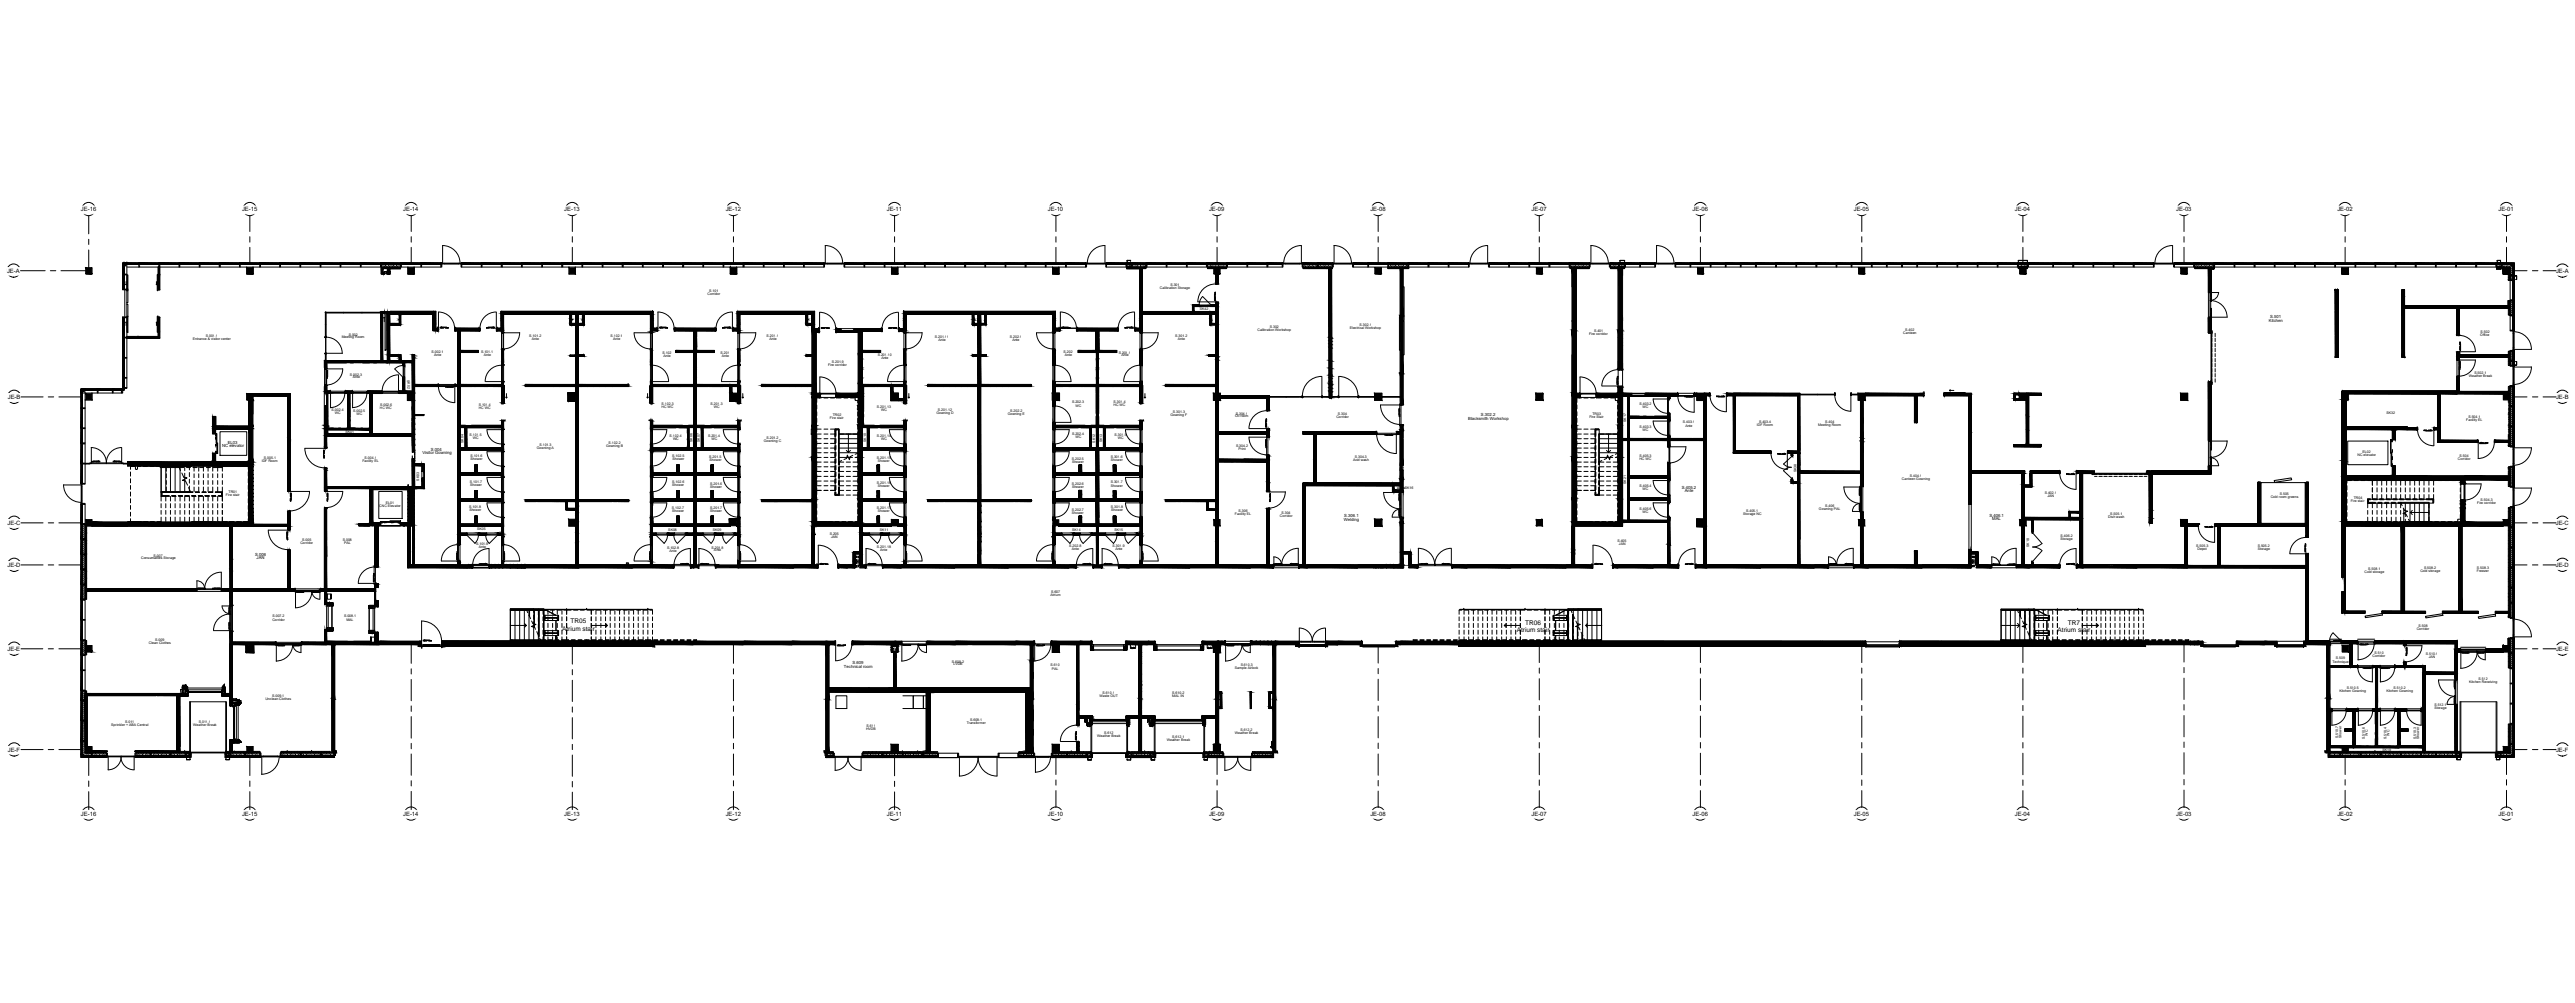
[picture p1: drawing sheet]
<svg xmlns="http://www.w3.org/2000/svg" width="420mm" height="164mm" viewBox="0 0 420 164" stroke-linecap="round" stroke-linejoin="round" font-family="sans-serif">
<defs><g id="words">
<g font-size="1.1">
<text x="93.1" y="101.6">TR05</text>
<text x="248.9" y="101.8">TR06</text>
<text x="337.4" y="101.9">TR7</text>
<text x="91.7" y="102.8">Atrium stair</text>
<text x="247.5" y="103.1">Atrium stair</text>
<text x="335.7" y="103.1">Atrium stair</text>
</g>
<g font-size="1">
<text x="13.2" y="34.4">JE-16</text>
<text x="39.5" y="34.4">JE-15</text>
<text x="65.8" y="34.4">JE-14</text>
<text x="92.1" y="34.4">JE-13</text>
<text x="118.4" y="34.4">JE-12</text>
<text x="144.7" y="34.4">JE-11</text>
<text x="171" y="34.4">JE-10</text>
<text x="197.3" y="34.4">JE-09</text>
<text x="223.6" y="34.4">JE-08</text>
<text x="249.9" y="34.4">JE-07</text>
<text x="276.2" y="34.4">JE-06</text>
<text x="302.5" y="34.4">JE-05</text>
<text x="328.8" y="34.4">JE-04</text>
<text x="355.1" y="34.4">JE-03</text>
<text x="381.4" y="34.4">JE-02</text>
<text x="407.7" y="34.4">JE-01</text>
<text x="1.1" y="44.5">JE-A</text>
<text x="417.1" y="44.5">JE-A</text>
<text x="1.3" y="65">JE-B</text>
<text x="417.1" y="65">JE-B</text>
<text x="1.2" y="85.6">JE-C</text>
<text x="417" y="85.6">JE-C</text>
<text x="1.2" y="92.4">JE-D</text>
<text x="417" y="92.4">JE-D</text>
<text x="1.2" y="106.1">JE-E</text>
<text x="417.1" y="106.1">JE-E</text>
<text x="1.3" y="122.5">JE-F</text>
<text x="417.1" y="122.5">JE-F</text>
<text x="13.2" y="133">JE-16</text>
<text x="39.5" y="133">JE-15</text>
<text x="65.8" y="133">JE-14</text>
<text x="92.1" y="133">JE-13</text>
<text x="118.4" y="133">JE-12</text>
<text x="144.7" y="133">JE-11</text>
<text x="171" y="133">JE-10</text>
<text x="197.3" y="133">JE-09</text>
<text x="223.6" y="133">JE-08</text>
<text x="249.9" y="133">JE-07</text>
<text x="276.2" y="133">JE-06</text>
<text x="302.5" y="133">JE-05</text>
<text x="328.8" y="133">JE-04</text>
<text x="355.1" y="133">JE-03</text>
<text x="381.4" y="133">JE-02</text>
<text x="407.7" y="133">JE-01</text>
</g>
<g font-size=".7">
<text x="370.2" y="52.4">Kitchen</text>
<text x="370.4" y="51.9">S.501</text>
<text x="239.6" y="68.4">Blacksmith Workshop</text>
<text x="241.6" y="67.9">S.302.2</text>
<text x="36.2" y="72.9">NC elevator</text>
<text x="37.2" y="72.3">EL03</text>
<text x="68.9" y="74">Visitor Gowning</text>
<text x="70.3" y="73.5">S.004</text>
<text x="274.4" y="79.7">S.405.2</text>
<text x="274.9" y="80.2">Ante</text>
<text x="219.3" y="84.9">Welding</text>
<text x="219.3" y="84.3">S.306.1</text>
<text x="324.6" y="84.3">S.406.1</text>
<text x="325.1" y="84.8">MAL</text>
<text x="41.6" y="90.6">S.006</text>
<text x="41.9" y="91.1">JAN</text>
<text x="137.7" y="108.8">Technical room</text>
<text x="139.1" y="108.3">S.609</text>
</g>
<g font-size=".6">
<text x="115.7" y="47.6">S.101</text>
<text x="189.3" y="47.1">Calibration Storage</text>
<text x="191" y="46.6">S.301</text>
<text x="115.4" y="48.1">Corridor</text>
<text x="195.8" y="50.6">SK42</text>
<text x="205.2" y="54">Calibration Workshop</text>
<text x="207.2" y="53.4">S.302</text>
<text x="220.3" y="53.7">Electrical Workshop</text>
<text x="221.8" y="53.1">S.302.1</text>
<text x="310.9" y="54">S.402</text>
<text x="31.5" y="55.4">Entrance &amp; visitor center</text>
<text x="33.6" y="54.9">S.001.1</text>
<text x="55.8" y="55.2">Meeting Room</text>
<text x="56.9" y="54.7">S.002</text>
<text x="70.4" y="57.5">S.002.1</text>
<text x="70.9" y="58">Ante</text>
<text x="78.5" y="57.5">S.101.1</text>
<text x="79" y="58">Ante</text>
<text x="86.4" y="55">S.101.2</text>
<text x="86.8" y="55.5">Ante</text>
<text x="99.6" y="55">S.102.1</text>
<text x="100" y="55.5">Ante</text>
<text x="108.1" y="57.8">S.102</text>
<text x="108.2" y="58.3">Ante</text>
<text x="117.6" y="57.8">S.201</text>
<text x="117.8" y="58.3">Ante</text>
<text x="125.1" y="55">S.201.1</text>
<text x="125.6" y="55.5">Ante</text>
<text x="135.1" y="59.7">Fire corridor</text>
<text x="135.7" y="59.2">S.201.9</text>
<text x="143.2" y="58.1">S.201.10</text>
<text x="143.8" y="58.6">Ante</text>
<text x="152.5" y="55.1">S.201.11</text>
<text x="153.1" y="55.6">Ante</text>
<text x="164.8" y="55.1">S.202.1</text>
<text x="165.2" y="55.6">Ante</text>
<text x="173.5" y="57.6">S.202</text>
<text x="173.7" y="58.1">Ante</text>
<text x="182.5" y="57.6">S.301.1</text>
<text x="183" y="58.1">Ante</text>
<text x="191.8" y="55">S.301.2</text>
<text x="192.2" y="55.4">Ante</text>
<text x="259.3" y="54.6">Fire corridor</text>
<text x="260.1" y="54.1">S.401</text>
<text x="310.6" y="54.5">Canteen</text>
<text x="404.7" y="54.8">Office</text>
<text x="404.7" y="54.3">S.502</text>
<text x="57.1" y="61.2">S.002.3</text>
<text x="57.6" y="61.7">Ante</text>
<text x="66.5" y="62" transform="rotate(88 66.5 62)">SK02</text>
<text x="174.9" y="65.8">S.202.3</text>
<text x="181.7" y="65.7">S.301.4</text>
<text x="267.5" y="66">S.403.2</text>
<text x="402.8" y="61.4">Weather Break</text>
<text x="403.7" y="60.9">S.502.1</text>
<text x="54.1" y="67">S.002.4</text>
<text x="54.7" y="67.5">WC</text>
<text x="56.4" y="70.6">SK01</text>
<text x="57.6" y="67.1">S.002.5</text>
<text x="58.2" y="67.6">WC</text>
<text x="62" y="66.7">HC WC</text>
<text x="62" y="66.2">S.002.6</text>
<text x="76.6" y="71.1">S.101.5</text>
<text x="77.2" y="71.6">WC</text>
<text x="78.1" y="66.6">HC WC</text>
<text x="78.1" y="66.1">S.101.4</text>
<text x="107.9" y="66.5">HC WC</text>
<text x="107.9" y="66">S.102.3</text>
<text x="109.3" y="71.2">S.102.4</text>
<text x="109.8" y="71.6">WC</text>
<text x="115.5" y="71.2">S.201.4</text>
<text x="116" y="66">S.201.3</text>
<text x="116.1" y="71.7">WC</text>
<text x="116.5" y="66.5">WC</text>
<text x="125.1" y="71.6">S.201.2</text>
<text x="135.4" y="68.3">Fire stair</text>
<text x="135.9" y="67.8">TR02</text>
<text x="143.1" y="66.5">S.201.13</text>
<text x="143.1" y="71.2">S.201.14</text>
<text x="143.8" y="67">WC</text>
<text x="143.8" y="71.7">WC</text>
<text x="152.8" y="67.5">Gowning D</text>
<text x="153" y="67">S.201.12</text>
<text x="164.4" y="67.7">Gowning E</text>
<text x="164.8" y="67.2">S.202.2</text>
<text x="174.9" y="71">S.202.4</text>
<text x="175.5" y="66.3">WC</text>
<text x="175.5" y="71.5">WC</text>
<text x="181.7" y="66.2">HC WC</text>
<text x="181.9" y="71.1">S.301.5</text>
<text x="182.4" y="71.6">WC</text>
<text x="191" y="67.8">Gowning F</text>
<text x="191.4" y="67.2">S.301.3</text>
<text x="201.5" y="68.1">Oil room</text>
<text x="201.6" y="67.6">S.304.1</text>
<text x="218.1" y="68.2">Corridor</text>
<text x="218.3" y="67.7">S.304</text>
<text x="259.3" y="68.1">Fire Stair</text>
<text x="259.8" y="67.7">TR03</text>
<text x="265.3" y="68.8" transform="rotate(-90 265.3 68.8)">SK17</text>
<text x="267.5" y="69.8">S.403.3</text>
<text x="268" y="70.3">WC</text>
<text x="268" y="66.5">WC</text>
<text x="274.6" y="69">S.403.1</text>
<text x="275" y="69.5">Ante</text>
<text x="286.7" y="69.4">IDF Room</text>
<text x="287" y="68.9">S.403.4</text>
<text x="296.7" y="69.4">Meeting Room</text>
<text x="297.8" y="68.9">S.404</text>
<text x="389.4" y="67.5">SK32</text>
<text x="402.4" y="68.6">Facility EL</text>
<text x="402.8" y="68.1">S.504.1</text>
<text x="42.7" y="75.3">IDF Room</text>
<text x="43.1" y="74.8">S.005.1</text>
<text x="59.1" y="75.3">Facility EL</text>
<text x="59.5" y="74.8">S.004.1</text>
<text x="75.6" y="72.2" transform="rotate(-90 75.6 72.2)">SK04</text>
<text x="76.8" y="74.5">S.101.6</text>
<text x="76.8" y="75">Shower</text>
<text x="87.6" y="73.2">Gowning A</text>
<text x="88" y="72.7">S.101.3</text>
<text x="98.9" y="72.9">Gowning B</text>
<text x="99.3" y="72.4">S.102.2</text>
<text x="109.7" y="74.5">S.102.5</text>
<text x="109.7" y="75">Shower</text>
<text x="113" y="72.1" transform="rotate(-90 113 72.1)">SK06</text>
<text x="114.2" y="72.1" transform="rotate(-90 114.2 72.1)">SK07</text>
<text x="115.7" y="74.6">S.201.5</text>
<text x="115.8" y="75.1">Shower</text>
<text x="124.6" y="72.1">Gowning C</text>
<text x="141.3" y="72.1" transform="rotate(-90 141.3 72.1)">SK10</text>
<text x="143.1" y="74.8">S.201.15</text>
<text x="143.2" y="75.3">Shower</text>
<text x="174.9" y="74.9">S.202.5</text>
<text x="174.9" y="75.4">Shower</text>
<text x="178.7" y="72.2" transform="rotate(-90 178.7 72.2)">SK12</text>
<text x="179.8" y="72.1" transform="rotate(-90 179.8 72.1)">SK13</text>
<text x="181.2" y="74.7">S.301.6</text>
<text x="181.3" y="75.1">Shower</text>
<text x="201.7" y="72.8">S.304.2</text>
<text x="202.1" y="73.3">Print</text>
<text x="220.8" y="75.2">Acid wash</text>
<text x="221.1" y="74.7">S.304.3</text>
<text x="267.5" y="75">HC WC</text>
<text x="267.5" y="74.4">S.405.3</text>
<text x="293.1" y="77" transform="rotate(-90 293.1 77)">SK38</text>
<text x="311.6" y="77.8">S.404.1</text>
<text x="384.7" y="74.3">NC elevator</text>
<text x="385.5" y="73.9">EL02</text>
<text x="401.1" y="75">Corridor</text>
<text x="401.3" y="74.5">S.504</text>
<text x="36.9" y="80.8">Fire stair</text>
<text x="37.3" y="80.3">TR01</text>
<text x="61.9" y="82.6">CNC Elevator</text>
<text x="62.9" y="82.1">EL01</text>
<text x="68.4" y="78.4" transform="rotate(-90 68.4 78.4)">SK03</text>
<text x="76.5" y="82.9">S.101.8</text>
<text x="76.6" y="83.4">Shower</text>
<text x="76.7" y="78.8">S.101.7</text>
<text x="76.7" y="79.2">Shower</text>
<text x="109.6" y="83">S.102.7</text>
<text x="109.7" y="83.5">Shower</text>
<text x="109.7" y="79.2">Shower</text>
<text x="109.7" y="78.7">S.102.6</text>
<text x="115.9" y="83.5">Shower</text>
<text x="115.9" y="83">S.201.7</text>
<text x="115.9" y="79.6">Shower</text>
<text x="115.9" y="79.1">S.201.6</text>
<text x="143.1" y="78.9">S.201.16</text>
<text x="143.1" y="83">S.201.17</text>
<text x="143.2" y="79.4">Shower</text>
<text x="143.2" y="83.5">Shower</text>
<text x="174.9" y="79.1">S.202.6</text>
<text x="174.9" y="83.8">Shower</text>
<text x="174.9" y="83.3">S.202.7</text>
<text x="174.9" y="79.6">Shower</text>
<text x="181.2" y="78.8">S.301.7</text>
<text x="181.3" y="79.3">Shower</text>
<text x="181.3" y="82.9">S.301.8</text>
<text x="181.3" y="83.4">Shower</text>
<text x="201.5" y="84">Facility EL</text>
<text x="202.1" y="83.5">S.306</text>
<text x="209.1" y="83.7">S.304</text>
<text x="229.2" y="79.7">SK16</text>
<text x="265.3" y="78.9" transform="rotate(-90 265.3 78.9)">SK21</text>
<text x="267.5" y="79.4">S.405.4</text>
<text x="267.5" y="83.1">S.405.6</text>
<text x="268" y="79.9">WC</text>
<text x="268" y="83.6">WC</text>
<text x="284.4" y="84">Storage NC</text>
<text x="284.9" y="83.5">S.405.1</text>
<text x="296.8" y="83.2">Gowning PAL</text>
<text x="297.8" y="82.7">S.406</text>
<text x="310.3" y="78.3">Canteen Gowning</text>
<text x="333.6" y="80.5">S.402.1</text>
<text x="334.1" y="81">JAN</text>
<text x="344.3" y="84">S.505.1</text>
<text x="370.5" y="81.1">Cold room greens</text>
<text x="372" y="80.7">S.505</text>
<text x="383.6" y="81.9">Fire stair</text>
<text x="384" y="81.3">TR04</text>
<text x="404.2" y="82.1">Fire corridor</text>
<text x="404.7" y="81.6">S.504.3</text>
<text x="49" y="88.6">Corridor</text>
<text x="49.3" y="88.1">S.005</text>
<text x="55.9" y="88.1">S.008</text>
<text x="56.1" y="88.6">PAL</text>
<text x="77.7" y="88.9">S.101.9</text>
<text x="77.9" y="86.5">SK05</text>
<text x="78.1" y="89.3">Ante</text>
<text x="108.8" y="89.5">S.102.8</text>
<text x="109.1" y="86.5">SK08</text>
<text x="109.3" y="89.9">Ante</text>
<text x="116.1" y="89.4">S.201.8</text>
<text x="116.3" y="86.6">SK09</text>
<text x="116.5" y="89.9">Ante</text>
<text x="135.4" y="87.2">S.205</text>
<text x="135.6" y="87.7">JAN</text>
<text x="143.1" y="89.3">S.201.18</text>
<text x="143.6" y="86.5">SK11</text>
<text x="143.6" y="89.8">Ante</text>
<text x="174.5" y="89.2">S.202.8</text>
<text x="174.9" y="89.7">Ante</text>
<text x="174.9" y="86.5">SK14</text>
<text x="181.5" y="89.2">S.301.9</text>
<text x="181.9" y="86.5">SK15</text>
<text x="182" y="89.7">Ante</text>
<text x="208.8" y="84.2">Corridor</text>
<text x="263.9" y="88.4">S.405</text>
<text x="264.2" y="88.9">JAN</text>
<text x="331.1" y="89.2" transform="rotate(-90 331.1 89.2)">SK18</text>
<text x="336.2" y="88">Storage</text>
<text x="336.2" y="87.5">S.406.2</text>
<text x="344" y="84.5">Dish wash</text>
<text x="358.4" y="89.2">S.505.3</text>
<text x="358.6" y="89.7">Depot</text>
<text x="368.4" y="89.7">Storage</text>
<text x="368.4" y="89.2">S.505.2</text>
<text x="23" y="91.2">Consumables Storage</text>
<text x="25.1" y="90.7">S.007</text>
<text x="385.8" y="93.5">Cold storage</text>
<text x="386.4" y="93">S.508.1</text>
<text x="394.9" y="93.3">Cold storage</text>
<text x="395.5" y="92.8">S.508.2</text>
<text x="404.2" y="93.3">Freezer</text>
<text x="404.2" y="92.8">S.508.3</text>
<text x="44.4" y="101.2">Corridor</text>
<text x="44.4" y="100.6">S.007.2</text>
<text x="56.1" y="100.6">S.008.1</text>
<text x="56.5" y="101.2">MAL</text>
<text x="171.4" y="97.1">Atrium</text>
<text x="171.5" y="96.6">S.607</text>
<text x="24.3" y="105">Clean Clothes</text>
<text x="25.3" y="104.5">S.009</text>
<text x="381.1" y="107.5">S.509</text>
<text x="387.1" y="107.1">Corridor</text>
<text x="387.4" y="106.6">S.510</text>
<text x="394.3" y="102.7">Corridor</text>
<text x="394.6" y="102.2">S.508</text>
<text x="395.8" y="106.8">S.510.1</text>
<text x="396.3" y="107.3">JAN</text>
<text x="44.4" y="113.6">S.009.1</text>
<text x="155.3" y="108">S.609.2</text>
<text x="155.6" y="108.5">LVDB</text>
<text x="171.4" y="108.6">S.610</text>
<text x="171.6" y="109.2">PAL</text>
<text x="179.4" y="113.7">Waste OUT</text>
<text x="179.9" y="113.2">S.610.1</text>
<text x="191.3" y="113.7">MAL IN</text>
<text x="191.3" y="113.2">S.610.2</text>
<text x="201.5" y="109">Sample Airlock</text>
<text x="202.4" y="108.5">S.610.3</text>
<text x="380.6" y="108">Technique</text>
<text x="381.7" y="112.8">Kitchen Gowning</text>
<text x="382.9" y="112.3">S.510.5</text>
<text x="389.4" y="112.8">Kitchen Gowning</text>
<text x="390.6" y="112.3">S.510.2</text>
<text x="402.9" y="111.4">Kitchen Receiving</text>
<text x="404.4" y="110.9">S.512</text>
<text x="18.2" y="118.4">Sprinkler + ABA Central</text>
<text x="20.4" y="117.9">S.011</text>
<text x="31.5" y="118.4">Weather Break</text>
<text x="32.4" y="117.9">S.011.1</text>
<text x="43.3" y="114.1">Unclean Clothes</text>
<text x="141.3" y="119">HVDB</text>
<text x="141.4" y="118.5">S.611</text>
<text x="157.7" y="118.1">Transformer</text>
<text x="158.3" y="117.6">S.609.1</text>
<text x="180.2" y="119.7">S.612</text>
<text x="201.5" y="119.7">Weather Break</text>
<text x="202.4" y="119.2">S.612.2</text>
<text x="386.3" y="120" transform="rotate(-90 386.3 120)">WC</text>
<text x="389.9" y="120" transform="rotate(-90 389.9 120)">WC</text>
<text x="397.2" y="115.6">Storage</text>
<text x="397.2" y="115.2">S.512.1</text>
<text x="179" y="120.2">Weather Break</text>
<text x="190.4" y="120.8">Weather Break</text>
<text x="191.3" y="120.3">S.612.1</text>
<text x="381.5" y="120.3" transform="rotate(-90 381.5 120.3)">S.510.7</text>
<text x="382.1" y="120.3" transform="rotate(-90 382.1 120.3)">Shower</text>
<text x="385.9" y="120.5" transform="rotate(-90 385.9 120.5)">S.510.6</text>
<text x="388.7" y="122.4">SK19</text>
<text x="389.4" y="120.5" transform="rotate(-90 389.4 120.5)">S.510.4</text>
<text x="394.3" y="120.5" transform="rotate(-90 394.3 120.5)">S.510.3</text>
<text x="394.7" y="120.5" transform="rotate(-90 394.7 120.5)">Shower</text>
</g>
</g></defs>
<!-- layer: Room No. -->
<g fill="#000" stroke="#000" stroke-width=".16">
<path d="M382.7 99.6h3.2zM382.7 99.6h3.2v.3zM388.7 99.7h7.1v.2zM398.5 99.7h5.9v.3zM407.2 99.7h2.1zM407.2 99.8h2.1v.2z"/>
<path d="M382.7 99.9h3.2zM382.7 99.6l3.2 .3h-3.2z"/>
<path d="M388.7 99.6l3.1 .1zM388.7 99.7h3.1zM388.7 99.7h3.1z"/>
<path d="M388.7 99.7v.2h7.1zM388.7 99.9l7.1 .1z"/>
<path d="M388.7 99.7h7.1zM388.7 99.7h7.1z"/>
<path d="M398.5 99.7h2.7zM398.5 99.7h2.7zM398.5 99.7h2.7z"/>
<path d="M398.5 99.7h5.9zM398.5 99.7h5.9z"/>
<path d="M398.5 100h5.9zM398.5 99.7l5.9 .3h-5.9z"/>
<path d="M407.2 99.7l2.1 .1v-.1zM407.2 99.7l2.1 .1h-2.1z"/>
<path d="M407.2 100h2.1zM407.2 99.8l2.1 .2h-2.1z"/>
</g>
<!-- layer: A-GLAZ-CWMG-OTLN -->
<g fill="#000" stroke="#000" stroke-width=".16">
<path d="M15 123.4h2.4zM15 123.4h2.4z"/>
<path d="M15 123.3h2.4zM15 123.3h2.4z"/>
<path d="M15 123.2l2.4 .1zM15 123.2l2.4 .1z"/>
</g>
<!-- layer: A-WALL-____-PATT -->
<g fill="none" stroke="#000" stroke-width=".16">
<path d="M62.2 43.8h.1M62.3 43.6h.1M62.3 43.5v.1M62.5 43.6v.2M62.6 43.8h.1M62.7 43.6h.1M62.7 43.5v.1M62.9 43.6v.2M63.1 43.6h.1M63.1 43.5v.1M63.2 43.8h.1M63.4 43.6v.2"/>
<path d="M63.6 43.6h.1M63.6 43.5v.1M63.8 43.6v.2M64 43.6h.1M64 43.5v.1M64.2 43.6v.2M64.5 43.6h.1M64.5 43.5v.1M64.7 43.6v.2M64.9 43.6h.1M64.9 43.5v.1M65.1 43.6v.2"/>
<path d="M65.3 43.6h.1M65.3 43.5v.1M183.9 43.6h.1M183.9 43.5v.1M183.9 43.7h.1M184.1 43.6v.2M184.3 43.8h.1M184.3 43.6h.1M184.3 43.5v.1M184.5 43.6v.2M184.8 43.6h.1M184.8 43.5v.1"/>
<path d="M185 43.6v.2M185.2 43.6h.1M185.2 43.5v.1M185.4 43.6v.2M185.6 43.6h.1M185.6 43.5v.1M185.8 43.6v.2M186.1 43.6h.1M186.1 43.5v.1M186.3 43.6v.2M186.5 43.6h.1M186.5 43.5v.1"/>
<path d="M186.7 43.6v.2M186.9 43.6h.1M186.9 43.5v.1M197.1 43.6h.1M197.1 43.5v.1M197.3 43.6v.2M197.5 43.6h.1M197.5 43.5v.1M197.7 43.6v.2M197.9 43.6h.1M197.9 43.5v.1M198.1 43.6v.1"/>
<path d="M198.4 43.6h.1M198.4 43.5v.1M198.6 43.6v.1M198.8 43.6h.1M198.8 43.5v.1M199 43.6v.1M199.1 43.8h.1M199.2 43.6h.1M199.2 43.5v.1M199.4 43.6v.2M199.7 43.6h.1M199.7 43.5v.1"/>
<path d="M199.9 43.6v.2M200.1 43.6h.1M200.1 43.5v.1M212.8 43.6v.2M213 43.6h.1M213 43.5v.1M213.2 43.8h.1M213.3 43.6v.2M213.5 43.6h.1M213.5 43.5v.1M213.6 43.8h.1M213.7 43.6v.2"/>
<path d="M213.9 43.6h.1M213.9 43.5v.1M214 43.8h.1M214.1 43.6v.2M214.3 43.6h.1M214.3 43.5v.1M214.6 43.6l-.1 .2M214.8 43.6h.1M214.8 43.5v.1M215 43.6v.2M215.2 43.6h.1M215.2 43.5v.1"/>
<path d="M215.4 43.6v.2M215.7 43.6h.1M215.7 43.5v.1M215.9 43.6v.2M216.1 43.8h.1M216.1 43.6h.1M216.1 43.5v.1M216.3 43.6v.2M216.4 43.8h.1M216.5 43.6h.1M216.5 43.5v.1M216.7 43.6v.2"/>
<path d="M216.8 43.8h.1M217 43.6h.1M217 43.5v.1M217 43.8h.1M217.2 43.6v.2M226.6 43.6h.1M226.6 43.5v.1M226.7 43.8h.1M226.9 43.6v.2M227.1 43.6h.1M227.1 43.5v.1M227.3 43.6v.2"/>
<path d="M227.5 43.6h.1M227.5 43.5v.1M227.6 43.8h.1M227.7 43.6v.2M227.9 43.6h.1M227.9 43.5v.1M228.2 43.6v.2M228.4 43.6h.1M228.4 43.5v.1M228.6 43.6v.2M228.8 43.6h.1M228.8 43.5v.1"/>
<path d="M229 43.6v.2M229.1 43.8h-.1M229.3 43.6h.1M229.3 43.5v.1M229.5 43.6v.2M229.7 43.6h.1M229.7 43.5v.1M256.2 43.7h.1M256.2 43.6v.2M256.5 43.6h.1M256.5 43.5v.1M256.6 43.8h.1"/>
<path d="M256.7 43.6v.2M256.9 43.6h.1M256.9 43.5v.1M257 43.8h.1M257.1 43.6v.2M257.3 43.6h.1M257.3 43.5v.1M257.6 43.6v.2M257.6 43.8h.1M257.8 43.6h.1M257.8 43.5v.1M257.9 43.8h.1"/>
<path d="M258 43.6v.2M258.2 43.6h.1M258.2 43.5v.1M258.4 43.6v.2M258.7 43.6h.1M258.7 43.5v.1M258.9 43.6v.2M259.1 43.6h.1M259.1 43.5v.1M259.3 43.6v.1M262.8 43.6v.2M263 43.6h.1"/>
<path d="M263 43.5v.1M263.3 43.6v.2M263.5 43.6h.1M263.5 43.5v.1M263.7 43.6v.2M263.9 43.6h.1M263.9 43.5v.1M264.1 43.6v.2M264.3 43.6h.1M264.3 43.5v.1M264.6 43.6v.2M264.7 43.8h.1"/>
<path d="M264.8 43.6h.1M264.8 43.5v.1M265 43.6v.1M329.4 43.6h.1M329.4 43.5v.1M329.6 43.6v.1M329.9 43.6h.1M329.9 43.5v.1M330.1 43.6v.1M330.3 43.6h.1M330.3 43.5v.1M330.5 43.6v.1"/>
<path d="M330.7 43.6h.1M330.7 43.5v.1M358.1 43.6h.1M358.1 43.5v.1M358.3 43.8h-.1M358.4 43.6v.2M358.6 43.6h.1M358.6 43.5v.1M358.8 43.6v.2M359 43.6h.1M359 43.5v.1M359.1 43.8h.1"/>
<path d="M359.2 43.6v.2M359.5 43.6h.1M359.5 43.5v.1M359.7 43.6v.2M359.9 43.6h.1M359.9 43.5v.1M360.1 43.6v.2M360.3 43.6h.1M360.3 43.5v.1M360.5 43.6v.2M360.7 43.8h.1M360.8 43.6h.1"/>
<path d="M360.8 43.5v.1M361 43.6v.2M361.1 43.8h.1M361.2 43.6h.1M361.2 43.5v.1M407.5 43.6v.2M407.7 43.6h.1M407.7 43.5v.1M408 43.6v.2M408.2 43.6h.1M408.2 43.5v.1M408.4 43.6l-.1 .2"/>
<path d="M408.6 43.6h.1M408.6 43.5v.1M408.8 43.6v.1M409 43.6h.1M409 43.5v.1M409.3 45.3h.1M409.3 49.7h.1M409.3 58.1h.1M409.3 57.5h.1M409.3 58.9h.1M409.3 43.6v.1M409.3 50l.1 .1"/>
<path d="M409.4 44.8h.1M409.4 45.2h.1M409.4 49.3h.1M409.4 49.8h.1M409.4 50.2h.1M409.4 50.7h.1M409.4 51.1h.1M409.4 58.8l-.1 .1M409.4 57.6h.1M409.4 58h.1M409.4 58.4h.1M409.4 58.9h.1"/>
<path d="M409.4 59.3h.1M409.4 43.9h.1M409.4 44.3h.1M409.4 44.1h.2M409.4 44.6h.2M409.4 45h.2M409.4 45.4h.2M409.4 49.1h.2M409.4 49.6h.2M409.4 50h.2M409.4 50.4h.2M409.4 50.9h.2"/>
<path d="M409.4 51.3h.2M409.4 57.3h.2M409.4 57.8h.2M409.4 58.2h.2M409.4 58.7h.2M409.4 59.1h.2M409.4 59.5h.2M409.5 43.6h.1M409.5 43.5v.1M409.3 64.2h.1M409.3 67.2h.1M409.3 70.3h.1"/>
<path d="M409.3 63.6h.1M409.3 65h.1M409.3 66.7h.1M409.3 68.1h.1M409.3 69.7h.1M409.3 71.1h.1M409.3 70v.1M409.3 76.4h.1M409.3 77.3h.1M409.3 78.9h.1M409.3 68.3l.1 .1M409.3 77.7v.1"/>
<path d="M409.4 69h.1M409.4 72.7h.1M409.4 78.8h.1M409.4 71l-.1 .1M409.4 64.9l-.1 .1M409.4 63.5h.1M409.4 63.9h.1M409.4 64.4h.1M409.4 64.8h.1M409.4 65.2h.1M409.4 65.7h.1M409.4 66.1h.1"/>
<path d="M409.4 66.6h.1M409.4 67h.1M409.4 67.4h.1M409.4 67.9h.1M409.4 68.3h.1M409.4 68.7h.1M409.4 69.2h.1M409.4 69.6h.1M409.4 70h.1M409.4 70.5h.1M409.4 70.9h.1M409.4 71.4h.1"/>
<path d="M409.4 71.8h.1M409.4 72.2h.1M409.4 77.3h.1M409.4 76.4h.1M409.4 76.9h.1M409.4 77.7h.1M409.4 78.2h.1M409.4 78.6h.1M409.4 79.1h.1M409.4 63.1h.1M409.4 70.3h.2M409.4 65h.2"/>
<path d="M409.4 68.1h.2M409.4 71.1h.2M409.4 63.3h.2M409.4 63.7h.2M409.4 64.2h.2M409.4 64.6h.2M409.4 65.5h.2M409.4 65.9h.2M409.4 66.3h.2M409.4 66.8h.2M409.4 67.2h.2M409.4 67.6h.2"/>
<path d="M409.4 68.5h.2M409.4 68.9h.2M409.4 69.4h.2M409.4 69.8h.2M409.4 70.7h.2M409.4 71.6h.2M409.4 72h.2M409.4 72.5h.2M409.4 76.2h.2M409.4 76.6h.2M409.4 77.1h.2M409.4 77.5h.2"/>
<path d="M409.4 78h.2M409.4 78.4h.2M409.4 78.8h.2M409.4 79.3h.2M13.9 97.6h.1M13.9 97.1h.1M13.9 96.7h.1M13.9 96.2h.1M13.9 95.8h.1M13.9 95.4h.1M13.9 94.9h.1M13.9 94.5h.1"/>
<path d="M13.9 94h.1M13.9 93.6h.1M13.9 93.2h.1M13.9 92.7h.1M13.9 92.3h.1M13.9 91.8h.1M13.9 91.4h.1M13.9 91h.1M13.9 90.5h.1M13.9 90.1h.1M13.9 89.6h.1M13.9 89.2h.1"/>
<path d="M13.9 88.8h.1M13.9 88.3h.1M13.9 87.9h.1M13.9 87.5h.1M13.9 87h.1M13.9 86.6h.1M13.9 86.1h.1M13.9 85.7h.1M14 97.6h.1M14 97.1h.1M14 96.7h.1M14 96.2h.1"/>
<path d="M14 95.8h.1M14 95.4h.1M14 94.9h.1M14 94.5h.1M14 94h.1M14 93.6h.1M14 93.2h.1M14 92.7h.1M14 92.3h.1M14 91.8h.1M14 91.4h.1M14 91h.1"/>
<path d="M14 90.5h.1M14 90.1h.1M14 89.6h.1M14 89.2h.1M14 88.8h.1M14 88.3h.1M14 87.9h.1M14 87.5h.1M14 87h.1M14 86.6h.1M14 86.1h.1M14 85.7h.1"/>
<path d="M14 97.3h.1M14 96.9h.1M14 96.5h.1M14 96h.1M14 95.6h.1M14 95.1h.1M14 94.7h.1M14 94.3h.1M14 93.8h.1M14 93.4h.1M14 92.9h.1M14 92.5h.1"/>
<path d="M14 92.1h.1M14 91.6h.1M14 91.2h.1M14 90.7h.1M14 90.3h.1M14 89.9h.1M14 89.4h.1M14 89h.1M14 88.5h.1M14 88.1h.1M14 87.7h.1M14 87.2h.1"/>
<path d="M14 86.8h.1M14 86.4h.1M14 85.9h.1M14.1 86.5h.1M14.1 89.5h.1M14.1 92.6h.1M14.1 95.6h.1M14.1 85.9h.1M14.1 87.3h.1M14.1 89h.1M14.1 90.4h.1M14.1 92h.1"/>
<path d="M14.1 93.4h.1M14.1 95.1h.1M14.1 96.5h.1M14.1 93.8h.1M14.1 89.6v.1M14.1 96.3v.1M14.1 90.2v.1M14.1 88.6v.1M14.1 87h.1M14.1 88.1h.1M14.1 90.3v.1M14.1 93.1h.1"/>
<path d="M14.1 94.2v.1M14.1 86.4v.1M14.1 93.2h.1M61.2 95.2l.2 .1 .2-.1v.5h-.3v.7h-.1zM61.2 85.8h.4v6.6l-.2-.1-.2 .1zM409.3 94.3h.1M409.3 88.1h.1M409.3 85.6h.1M409.3 88.7h.1M409.3 91.7h.1M409.3 94.8h.1M409.3 97.9h.1"/>
<path d="M409.3 83.4h.1M409.3 85.1h.1M409.3 86.5h.1M409.3 89.5h.1M409.3 91.2h.1M409.3 92.6h.1M409.3 95.6h.1M409.3 98.7h.1M409.3 90.6v.1M409.3 96.8h.1M409.3 92.8h.1M409.3 97.3l.1 .1"/>
<path d="M409.3 84.5h.1M409.3 95.7h.1M409.3 87.3l.1 .1M409.3 82.8l.1 .1M409.3 96.7h.1M409.3 94.4v.1M409.4 87.1h.1M409.4 94v.1M409.4 91.7h.1M409.4 83.4h.1M409.4 89.5h.1M409.4 92.6h.1"/>
<path d="M409.4 98.7h.1M409.4 93.8l-.1 .1M409.4 83.8h.1M409.4 84.3h.1M409.4 84.7h.1M409.4 85.1h.1M409.4 85.6h.1M409.4 86h.1M409.4 86.4h.1M409.4 86.9h.1M409.4 87.3h.1M409.4 87.7h.1"/>
<path d="M409.4 88.2h.1M409.4 88.6h.1M409.4 89h.1M409.4 89.9h.1M409.4 90.4h.1M409.4 90.8h.1M409.4 91.2h.1M409.4 92.1h.1M409.4 93h.1M409.4 93.5h.1M409.4 93.9h.1M409.4 94.3h.1"/>
<path d="M409.4 94.8h.1M409.4 95.2h.1M409.4 95.7h.1M409.4 96.1h.1M409.4 96.5h.1M409.4 97h.1M409.4 97.8h.1M409.4 98.3h.1M409.4 99.2h.1M409.4 99.6h.1M409.4 96.8h.2M409.4 84.5h.2"/>
<path d="M409.4 83.2h.2M409.4 83.6h.2M409.4 84h.2M409.4 84.9h.2M409.4 85.3h.2M409.4 85.8h.2M409.4 86.2h.2M409.4 86.6h.2M409.4 87.1h.2M409.4 87.5h.2M409.4 88h.2M409.4 88.4h.2"/>
<path d="M409.4 88.8h.2M409.4 89.3h.2M409.4 89.7h.2M409.4 90.1h.2M409.4 90.6h.2M409.4 91h.2M409.4 91.5h.2M409.4 91.9h.2M409.4 92.4h.2M409.4 92.8h.2M409.4 93.2h.2M409.4 93.7h.2"/>
<path d="M409.4 94.1h.2M409.4 94.6h.2M409.4 95h.2M409.4 95.4h.2M409.4 95.9h.2M409.4 96.3h.2M409.4 97.2h.2M409.4 97.6h.2M409.4 98.1h.2M409.4 98.5h.2M409.4 98.9h.2M409.4 99.4h.2"/>
<path d="M409.4 99.8h.2M13.9 120h.1M13.9 119.6h.1M13.9 119.1h.1M13.9 118.7h.1M13.9 118.3h.1M13.9 117.8h.1M13.9 117.4h.1M13.9 116.9h.1M13.9 116.5h.1M13.9 116.1h.1M13.9 115.6h.1"/>
<path d="M13.9 115.2h.1M13.9 114.7h.1M13.9 114.3h.1M13.9 113.9h.1M13.9 113.4h.1M13.9 113h.1M13.9 106.7h.1M13.9 106.2h.1M13.9 105.8h.1M13.9 105.3h.1M13.9 104.9h.1M13.9 104.5h.1"/>
<path d="M14 120h.1M14 119.6h.1M14 119.1h.1M14 118.7h.1M14 118.3h.1M14 117.8h.1M14 117.4h.1M14 116.9h.1M14 116.5h.1M14 116.1h.1M14 115.6h.1M14 115.2h.1"/>
<path d="M14 114.7h.1M14 114.3h.1M14 113.9h.1M14 113.4h.1M14 113h.1M14 106.7h.1M14 106.2h.1M14 105.8h.1M14 105.3h.1M14 104.9h.1M14 104.5h.1M14 119.8h.1"/>
<path d="M14 119.4h.1M14 118.9h.1M14 118.5h.1M14 118h.1M14 117.6h.1M14 117.2h.1M14 116.7h.1M14 116.3h.1M14 115.8h.1M14 115.4h.1M14 115h.1M14 114.5h.1"/>
<path d="M14 114.1h.1M14 113.6h.1M14 113.2h.1M14 112.8h.1M14 106.4h.1M14 106h.1M14 105.6h.1M14 105.1h.1M14 104.7h.1M14.1 114h.1M14.1 117.1h.1M14.1 113.4h.1"/>
<path d="M14.1 114.8h.1M14.1 116.5h.1M14.1 117.9h.1M14.1 119.6h.1M14.1 104.8h.1M14.1 105.6h.1M14.1 115.3h.1M14.1 114.7h.1M14.1 118.2v.1M14.1 115.9h.1M14.1 116v.1M409.3 100.4h.1"/>
<path d="M409.3 107h.1M409.3 104.8h.1M409.3 106.5h.1M409.3 107.9h.1M409.3 119.3h.1M409.3 118.7h.1M409.3 100.6h.1M409.4 100.1v.1M409.4 108.5v.1M409.4 100h.1M409.4 100.5h.1M409.4 106.5h.1"/>
<path d="M409.4 104.3h.1M409.4 104.8h.1M409.4 105.2h.1M409.4 106.9h.1M409.4 107.4h.1M409.4 107.8h.1M409.4 108.2h.1M409.4 108.7h.1M409.4 118.9h-.1M409.4 118.6h.1M409.4 119h.1M409.4 119.4h.1"/>
<path d="M409.4 119.9h.1M409.4 118.1h.1M409.4 105.6h.1M409.4 106.1h.1M409.4 100.2h.2M409.4 104.5h.2M409.4 105h.2M409.4 105.4h.2M409.4 105.8h.2M409.4 106.3h.2M409.4 106.7h.2M409.4 107.1h.2"/>
<path d="M409.4 107.6h.2M409.4 108h.2M409.4 108.5h.2M409.4 118.3h.1M409.4 118.8h.1M409.4 119.2h.1M409.4 119.7h.1M13.9 122.6h.1M13.9 122.2h.1M13.9 121.8h.1M13.9 121.3h.1M13.9 120.9h.1"/>
<path d="M13.9 120.5h.1M14 122.6h.1M14 122.2h.1M14 121.8h.1M14 121.3h.1M14 120.9h.1M14 120.5h.1M14 121.6h.1M14 121.1h.1M14 120.7h.1M14 120.2h.1M14.1 120.1h.1"/>
<path d="M14.1 121h.1M14.1 120.8h.1M14.3 122.7h.1M14.8 122.7h.1M15.2 122.7h.1M15.4 122.6v.1M15.6 122.7h.1M15.7 122.5h.1M15.8 122.6v.1M16.1 122.7h.1M16.3 122.6v.1M16.5 122.7h.1"/>
<path d="M16.6 122.5l.1 .1M16.7 122.6v.1M16.9 122.7h.1M17.1 122.6v.1M22.3 122.6v.1M22.5 122.7h.1M22.7 122.6v.1M22.9 122.7h.1M23.2 122.6v.1M23.4 122.7h.1M23.6 122.6v.1M23.7 122.5v.1"/>
<path d="M23.8 122.7h.1M24 122.6v.1M24.3 122.7h.1M24.5 122.6v.1M24.7 122.7h.1M24.9 122.6v.1M25.1 122.7h.1M25.4 122.6v.1M25.4 122.5v.1M25.6 122.7h.1M25.8 122.5h.1M25.8 122.6v.1"/>
<path d="M26 122.7h.1M26.2 122.6v.1M26.5 122.7h.1M26.7 122.6v.1M26.9 122.7h.1M27.1 122.6v.1M27.3 122.5h.1M27.3 122.7h.1M27.5 122.6v.1M27.7 122.5v.1M27.8 122.7h.1M28 122.6v.1"/>
<path d="M28.2 122.7h.1M28.4 122.6v.1M28.6 122.7h.1M28.8 122.6v.1M29.1 122.7h.1M29.3 122.6v.1M29.5 122.7h.1M29.7 122.6v.1M29.9 122.7h.1M30.1 122.5h.1M30.2 122.6v.1M30.4 122.7h.1"/>
<path d="M30.6 122.7h.1M37.1 122.6h.1M37.3 122.6v.1M37.5 122.7h.1M37.8 122.6v.1M38 122.7h.1M38.2 122.6h.1M38.2 122.6v.1M38.3 122.5v.1M38.4 122.7h.1M38.7 122.6v.1M38.9 122.7h.1"/>
<path d="M39.1 122.6v.1M39.3 122.7h.1M39.5 122.6v.1M39.8 122.7h.1M40 122.6v.1M40.2 122.7h.1M40.6 122.7h.1M41.1 122.7h.1M41.3 122.6v.1M41.5 122.7h.1M41.7 122.5h.1M41.7 122.6v.1"/>
<path d="M42 122.7h.1M42.2 122.6v.1M42.4 122.7h.1M45.9 122.7h.1M46 122.5v.1M46.1 122.6v.1M46.3 122.7h.1M46.6 122.6v.1M46.7 122.5v.1M46.8 122.7h.1M46.9 122.5h.1M47 122.6v.1"/>
<path d="M47.2 122.7h.1M47.4 122.6v.1M47.6 122.7h.1M47.9 122.6v.1M48.1 122.7h.1M48.3 122.6v.1M48.5 122.5h.1M48.5 122.7h.1M48.7 122.6v.1M48.8 122.5v.1M48.9 122.7h.1M49.2 122.6v.1"/>
<path d="M49.4 122.7h.1M49.4 122.5l.1 .1M49.6 122.6v.1M49.8 122.7h.1M50 122.6v.1M50.3 122.7h.1M50.5 122.5v.2M50.7 122.7h.1M50.8 122.5h.1M50.9 122.6v.1M51.1 122.5v.1M51.1 122.7h.1"/>
<path d="M51.4 122.6v.1M51.5 122.5h.1M51.6 122.7h.1M51.8 122.6v.1M52 122.7h.1M52.2 122.6v.1M52.5 122.7h.1M52.7 122.6v.1M52.9 122.7h.1M53.1 122.6v.1M53.3 122.7h.1M53.6 122.6v.1"/>
<path d="M53.8 122.7h.1M53.8 122.5h-.1M54.6 122.8h.1M134.6 122.9h.1M134.7 122.6h.1M134.7 122.6v.1M135 122.7v.1M135.2 122.6v.1M135.3 122.5h.1M135.4 122.7v.1M135.6 122.6h.1M135.6 122.6v.1"/>
<path d="M135.8 122.7v.1M135.9 122.6h.1M140.9 122.6v.1M141.1 122.7v.1M141.3 122.6v.1M141.5 122.7v.1M141.7 122.6v.1M141.8 122.5l-.1 .1M141.9 122.7v.1M142.2 122.6v.1M142.4 122.5v.1M142.4 122.7v.1"/>
<path d="M142.6 122.6v.1M142.8 122.7v.1M143 122.5v.1M143 122.6v.1M143.3 122.7v.1M143.5 122.6v.1M143.7 122.7v.1M143.9 122.6v.1M144.1 122.7v.1M144.4 122.6v.1M144.6 122.7v.1M144.8 122.6v.1"/>
<path d="M145 122.7v.1M145.2 122.6v.1M145.5 122.7v.1M145.7 122.6v.1M145.9 122.7v.1M146.1 122.6v.1M146.3 122.5l-.1 .1M146.3 122.7v.1M146.6 122.6v.1M146.8 122.7v.1M146.9 122.5v.1M147 122.6v.1"/>
<path d="M147.2 122.5h.1M147.2 122.7v.1M147.4 122.6v.1M147.7 122.7v.1M147.9 122.6v.1M148.1 122.7v.1M148.3 122.6v.1M148.5 122.7v.1M148.8 122.6v.1M149 122.7v.1M149.2 122.6v.1M149.4 122.7v.1"/>
<path d="M149.5 122.5v.1M149.6 122.6v.1M149.7 122.5h.1M149.9 122.7v.1M150.1 122.6h.1M150.1 122.6v.1M150.1 122.5v.1M150.3 122.7v.1M150.5 122.6v.1M150.7 122.5v.1M150.7 122.7v.1M151 122.6v.1"/>
<path d="M151.2 122.7v.1M151.4 122.6v.1M151.6 122.7v.1M151.8 122.6v.1M152.1 122.7v.1M152.3 122.6v.1M152.3 122.6h.1M152.5 122.7v.1M152.7 122.6v.1M152.9 122.7v.1M166.3 122.6v.1M166.5 122.7v.1"/>
<path d="M166.7 122.6v.1M166.8 122.6h.1M166.9 122.7v.1M167.2 122.6v.1M167.4 122.7v.1M167.6 122.6v.1M167.8 122.7v.1M168 122.6v.1M168.3 122.7v.1M168.4 122.6h.1M168.5 122.6v.1M171.7 122.7v.1"/>
<path d="M171.9 122.5l.1 .1M172 122.6v.1M172.2 122.7v.1M172.4 122.6v.1M172.6 122.7v.1M172.8 122.6v.1M173.1 122.7v.1M173.3 122.6v.1M173.5 122.7v.1M173.7 122.6v.1M173.9 122.7v.1M174.2 122.6v.1"/>
<path d="M174.2 122.6h.1M174.4 122.7v.1M174.6 122.6v.1M174.8 122.5h.1M174.8 122.7v.1M175 122.6v.1M175.3 122.7v.1M175.5 122.6v.1M175.7 122.7v.1M175.8 122.5v.1M175.9 122.6v.1M176.1 122.7v.1"/>
<path d="M176.4 122.6v.1M176.6 122.7v.1M176.8 122.5v.1M176.8 122.6v.1M177 122.7v.1M177.2 122.6v.1M177.5 122.7v.1M177.7 122.6v.1M184.2 122.6h.1M184.2 122.6v.1M184.5 122.7v.1M184.7 122.6v.1"/>
<path d="M184.9 122.7v.1M185.1 122.6v.1M185.3 122.7v.1M185.6 122.6v.1M185.8 122.7v.1M186 122.6v.1M186.2 122.7v.1M186.4 122.5v.1M186.4 122.6h.1M186.4 122.6v.1M186.6 122.7v.1M186.8 122.5h.1"/>
<path d="M186.9 122.6v.1M187.1 122.7v.1M187.3 122.6v.1M187.4 122.5v.1M187.5 122.7v.1M187.7 122.6v.1M188 122.7v.1M188.1 122.8h.1M197 122.6v.1M197.2 122.7v.1M197.4 122.6h.1M197.4 122.5v.1"/>
<path d="M197.4 122.6v.1M197.6 122.7v.1M197.8 122.6v.1M198 122.5v.1M198.1 122.7v.1M198.3 122.6v.1M198.5 122.7v.1M198.7 122.6v.1M198.9 122.7v.1M199.1 122.6v.1M199.4 122.7v.1M204.4 122.7h.1"/>
<path d="M204.6 122.7v.1M204.7 122.5v.1M204.9 122.6v.1M205.1 122.7v.1M205.3 122.6v.1M205.5 122.7v.1M205.7 122.5v.1M205.7 122.6v.1M206 122.7v.1M206.2 122.6v.1M206.4 122.7v.1M206.6 122.6v.1"/>
<path d="M206.8 122.7v.1M207.1 122.6v.1M207.3 122.7v.1M207.5 122.6v.1M207.6 122.5v.1M207.7 123h.1M207.7 123.5h.1M207.7 122.7h.1M379.9 123.1h.1M380.3 122.6v.1M380.5 122.7h.1M380.7 122.6v.1"/>
<path d="M380.9 122.7h.1M381.1 122.5v.2M381.2 122.5v.1M381.4 122.7h.1M381.6 122.6v.1M381.8 122.7h.1M382 122.6v.1M382.2 122.7h.1M382.7 122.7h.1M383.1 122.7h.1M383.3 122.6v.1M383.5 122.7h.1"/>
<path d="M383.8 122.5h.1M383.8 122.6v.1M384 122.7h.1M384.2 122.6v.1M384.4 122.7h.1M384.6 122.5h.1M384.6 122.6v.1M384.9 122.7h.1M385.1 122.6v.1M385.3 122.7h.1M385.5 122.6v.1M385.7 122.7h.1"/>
<path d="M386 122.6v.1M386 122.5h.1M386.2 122.7h.1M386.4 122.6v.1M386.6 122.7h.1M386.7 122.5v.1M386.8 122.6v.1M387.1 122.7h.1M387.3 122.6v.1M387.5 122.5h.1M387.5 122.7h.1M387.7 122.6v.1"/>
<path d="M387.9 122.7h.1M388.2 122.6v.1M388.4 122.7h.1M388.5 122.5v.1M388.6 122.6v.1M388.8 122.7h.1M389 122.5l-.1 .1M389 122.6v.1M389.3 122.7h.1M389.5 122.6v.1M389.6 122.5v.1M389.7 122.7h.1"/>
<path d="M389.9 122.6v.1M390.1 122.7h.1M390.4 122.6v.1M390.6 122.7h.1M390.8 122.6v.1M391 122.7h.1M391.2 122.6v.1M391.4 122.5h.1M391.5 122.7h.1M391.5 122.5h.1M391.7 122.6v.1M391.8 122.5v.1"/>
<path d="M391.9 122.7h.1M392.1 122.6v.1M392.3 122.7h.1M392.3 122.5l.1 .1M392.6 122.6v.1M392.8 122.7h.1M393 122.6v.1M393.2 122.7h.1M393.4 122.5v.2M393.7 122.7h.1M393.7 122.5h.1M393.9 122.6v.1"/>
<path d="M394 122.5v.1M394.1 122.7h.1M394.3 122.6v.1M394.4 122.5h.1M394.5 122.7h.1M394.7 122.6v.1M395 122.7h.1M395.2 122.6v.1M395.4 122.7h.1M395.6 122.5v.2M395.8 122.7h.1M396.1 122.6v.1"/>
<path d="M396.3 122.7h.1M396.5 122.6v.1M396.7 122.5h-.1M396.7 122.7h.1M396.9 122.6v.1M397.1 122.7h.1M397.3 122.5v.1M397.4 122.6v.1M397.6 122.7h.1M397.8 122.6v.1M398 122.7h.1M398.2 122.6v.1"/>
<path d="M398.4 122.7h.1M398.7 122.6v.1M398.9 122.7h.1M399.1 122.5h.1M399.1 122.6v.1M399.3 122.7h.1M399.5 122.6v.1M399.8 122.7h.1M400 122.6v.1M400.2 122.7h.1M400.4 122.6v.1M400.6 122.7h.1"/>
<path d="M400.9 122.6v.1M401.1 122.7h.1M401.2 122.5l-.1 .1M401.3 122.6v.1M407.6 122.7h.1M407.8 122.5v.2M408 122.7h.1M408.2 122.5v.2M408.4 122.7h.1M408.4 122.5h.1M408.9 122.7h.1M409.3 120.1h.1"/>
<path d="M409.3 122.7h.1M409.4 120.3h.1M409.4 120.8h.1M409.4 121.2h.1M409.4 121.6h.1M409.4 122.1h.1M409.4 122.5h.1M409.4 120.1h.1M409.4 120.5h.1M409.4 121h.1M409.4 121.4h.1M409.4 121.9h.1"/>
<path d="M409.4 122.3h.1M409.5 122.7h-.1"/>
</g>
<!-- layer: I-WALL-____-MCUT -->
<g fill="none" stroke="#000" stroke-width=".16">
<path d="M58.9 59.1h-5.6v1M59.1 59.1h3.6M62.2 43.5h3.2v.3h-3.2zM62.2 43.8h.3v.6h.3v.2h-.6zM62.9 59.1h2.9v.5M63.2 43.8h.4v.8h-.4zM64.4 52.7h-.8v-1.9h-.4v8h-.8v-7.8h.4v-.2h-.6v8h-9.2v1.3M64.4 58.1h-.8v.7h1.6v-.4M64.6 58.1h.6v.1M65.2 52.1v.6h-.6M66 59.6v-.5h1.3v4.7h-1.3v-2.3M70.9 50.8h-7.2v.4h1.5v.8"/>
<path d="M71.1 50.9v2.6h.4v.1M71.4 53.5v.4M71.5 53.9h-.8v-2.7h-5.3v1.8h-1.8v4.8h1.8v1h1.9v-1h.3v4.9h3.9M74.3 53.6v-.1h4v.1M74.3 53.9h.4v.8M74.7 54.8v7.9h-.4M75.1 55.2v1.9h2.9v.4h-2.9v.9M75.1 58.5v1.5M77.8 53.9h-2.7v1.1M78.3 53.9h-.4M81 53.6v-.1h.8v-2.7h24.7v2.7h.8v.1M81 53.9h.8"/>
<path d="M81.9 57h-.1l.1 2.5M82.1 57l.1 .3M82.2 53.9h-.4l.1 .3M82.2 57.5l-.1 2M93 53v-1.8h-10.8l-.1 3M93.1 53h.8v4.8h-.9v.3h.4M93.3 52v-.8h.6v1.5h-.3M93.3 52.2v.5h.1M93.6 58.1h.3v4.6h-8.2M94.8 58.1h-.4v4.6h8.2M95 52v-.8h-.6v1.5h.4M95 52.2v.5h-.1"/>
<path d="M95.2 53h-.8v4.8h.9v.3h-.4M95.3 53v-1.8h10.8v3h.1M106.2 57h-.1l.1 2.5M106.4 57h.1v.3M106.5 53.9l-.1 .3M106.5 57.5l-.1 2M107.3 53.9h-.8M110.1 53.6v-.1h6.7v.1M110.1 53.9h.3M110.5 53.9h2.7v1M113.2 55.1v2h-2.9v.4h2.9v.9M113.2 58.5v1.5"/>
<path d="M113.6 58.5v1.5M113.7 55.1v2h2.8v.4h-2.9v.9M116.3 53.9h-2.6v1M116.8 53.9h-.3M119.5 53.9h1.2M120.4 59.5h.1M120.4 53.9v.3M120.4 57v2.5M120.7 57v.3M120.7 59.5h.1M120.7 53.9v.3M120.7 57.5v2"/>
<path d="M131.6 53h-.1v-1.8h-10.8v2.7M131.7 53h.8v.6h.4v-2.8h-12.6v2.7h-.8v.1M131.8 52v-.8h.7v1.5h-.4M131.8 52.1v.6h.2M132 58.1h-.5v-.3h1v.3h-.4M132.5 53.6h.7v10.5l-.2-.1-.5 .1zM133.6 53.7v-.1h-.4v.6h.4v-.2M137.1 53.6h-.7v.1M139.4 53.6h.6v.6h-3.6v-.2M140.7 58.4v-4.8h-.7v10.5l.2-.1 .5 .1v-2.4M140.7 57.1h3v.4h-3zM140.7 58.5v1.5"/>
<path d="M143.9 53.7v-.1h-3.2v.4h2.7M143.9 53.9v.1h-.3M146.7 53.9v.1h.8l.1 .2M147.6 57h-.1v2.5M147.7 57h.1v.3M147.8 57.5v2M158.7 53v-1.8h-10.9v3h-.1M158.8 53h.8v4.8h-.9v.3h.3M158.9 52v-.8h.7v1.5h-.4M158.9 52.1v.6h.1M159.2 58.1h.4v4.6h-8.2M160.4 58.1h-.4v4.6h8.1"/>
<path d="M160.7 52v-.8h-.7v1.5h.4M160.7 52.2v.5h-.2M160.8 53h-.8v4.8h1v.3h-.5M160.9 53l.1-1.8h10.8v3M171.8 58.9h.3M171.8 57v2.5M172 57h.1v.3M172 50.8h-24.6v2.8h-.7v.1M172.1 53.9l-.1 .3M172.1 57.5v2M172.2 50.9v2.6h.7v.1M172.9 53.9h-.7"/>
<path d="M175.7 53.6v-.1h6.8v.1M175.7 53.9h.3M176.2 53.9h2.6v1M178.8 55.1v2h-2.9v.4h3v.9M178.9 58.5v1.5M179.2 58.5v1.5M179.3 55.1v2h2.9v.4h-3v.9M182.5 53.9h-3.2v1M183.9 43.5h3.1v.3h-3.1zM186 53.5h-.8v.1M186 53.9l.1 .3M186 43.8h.4"/>
<path d="M186.1 57h-.1l.1 2.5M186.3 57l.1 .3M186.4 53.9l-.1 .3M186.4 57.5l-.1 2M195.7 49.7h-1.1v1.1h-8.2M195.7 50h-.9v.8h3.6M197.3 51.2h-10.9v2.7h-1.2M197.4 51.2v.8M197.4 52.1v.9h1v4.8h-1.2v.3h1.2v4.6h-8.2v.3h.6M197.6 50h.8v2.7h-.4M198.1 43.8h-1.1v-.3h3.2v.3h-1.1M198.4 44.6v1.6h.1"/>
<path d="M198.4 51.2h-.7v1.5h.1M198.5 49.3h-.1v.4h-.8M198.7 49.3l.1 14.8h-.4v-1.1h-1.6M198.8 44.6l-.1 1.6M212.6 43.5h4.8v.3h-4.8zM216.9 47.9v.3M216.9 50.9v.3M217.3 43.8h-.4v1.4M226.4 43.5h3.5v.3h-3.5zM228.5 57.1v3.7h.4v-3M228.9 46.8v-3.2h-.4v7.9h.4M228.9 51.5v.1l-.4-.1v.1"/>
<path d="M228.9 52.3v.1M256.2 43.5h3.1v.3h-3.1zM256.5 46.8v-3.2h.7v10.2h-.7M256.5 53.8l.2 .1 .5-.1v10.3l-.2-.1-.5 .1v-6.3M256.5 52.3v.1M262.8 43.5h2.3v.3h-2.3zM264.8 44.9v-1.3h-.8v10.2h.8M264.8 53.8l-.3 .1-.5-.1v6.5h.2M264.8 59.2v1.1h-.3M264.8 51.8v.5M329.6 43.8h-.3v-.3h1.5v.3h-.2M358.1 43.5h3.1v.3h-3.1z"/>
<path d="M360.3 51.8v2.5h.5v-.2M360.7 47.6h.1M360.8 53.9l-.1-2.1v2.5M360.8 43.8h.3M361.2 43.7v-.2v.3h-.9M361.2 43.5h.1M381 47.3h.1M381 47.3v3.3M381 50.7v4M381 54.8v3.5M381.2 58.3h.2M381.4 47.3h.1"/>
<path d="M381.5 47.3h-.4v10.9h.4v-10.9v11M382.2 43.7l-.1 .8M383.2 43.7v1h-.9M392 58.2v.1M392 47.2l.3 .1zM392.1 58.3h.2M392.3 49.8h17M394.8 50.3h-2.5v8M395 50.3h5.9v4.2M396.5 49.8h-4.2v-2.6h-.3v11v-10.9v10.9h.3v-8h8.6v4.5h.1M396.7 49.8h1.4M398.3 49.8h3.9"/>
<path d="M400.9 57.6v.9M401 57.4h-.1v1.3h.4v-.5h8v-.4h-8l-.1-.4M402.4 49.8h2.3M404.9 49.8h2.7M407.4 43.8v-.3h2.2v2.1h-.3v-1l-.9 .1v-.9h-.1M407.4 43.8v-.3v.3h.7M407.4 43.5h.1M407.4 43.8h.7M407.9 49.8h1.4M408.3 43.8h.2M409.3 49h.3v2.4h-.3zM409.3 57.3h.3v2.3h-.3z"/>
<path d="M409.3 49h.3h-.3v1.2h-8l-.1 4.5M409.3 45.6l.3 .1zM21.2 76h-.4v-.7h10.4v.7h-9.9M31.3 75.3h9.3l-.1 .2 .1 .5h-9.3l.1-.2zM34.7 73.9v1.3h.1h.4v-1.3M34.7 70.7v-2.8h.5v2.8M35.2 69.5h5.4l-.1 .1 .1 .4h-5.4l.1-.1zM41.3 75.3h-.7v9.8h.7v-2.3M41.3 67.5v-2.3l-.2 .1-.5-.1v10h.2h.5M53 66.3v6.7M53 62.8v1.1M53 76.3v3.7"/>
<path d="M53.3 62.8v1h.5M53.3 76.3v3l7 .1M53.3 72.7v.3M53.5 70.1h6.9v.7h-6.9zM53.8 64.1h-.3v5.7h3.2v-3.3M56.3 63.8h1.2M56.3 64.1h.4v2.2M57.5 64.1h-.4v5.7h3.3v-3.3M57.6 71.1h-4.3v1.5M59.4 71.1h.1M60 63.8h2.3M60 64.1h.4v2.2"/>
<path d="M60.8 79.3v6.4h-.5v-6.4v.4h-7v.3M60.9 79.3l.1 .1-.1 .4h5.6v-.1v-.4M61.3 71.1h.2M62.3 64.1h-1.6v6.7h6.6v-4.5M62.7 79.3h.1M63.5 71.1h1.4M65.8 61.5v2.3h-.7M66.2 71.1h1.1v1.6M67.3 65.4v-.1h.3v2.9M67.3 73.7h.2M67.5 74.8h-.2v4.5h1.5v-1.3h.4v1.7h-1.6v-.4M67.6 74.8v.2"/>
<path d="M67.6 75.1v.5h1.6v1.3h-.4v-1h-1.2v3.4M67.6 73.4v.3M67.6 67.6h1.6v.2h-1.6zM67.6 68.3v.8M67.6 69.2v.8M67.6 70v.8M67.6 71.1v.5M67.6 71.7v.8M67.6 72.6v.7M71.5 63h-3.9v1.1h-2.5M74.3 63h.4v25.8M74.7 73h1.2v-3.3h-.8v7.5h2.4v-1.4h.4v1.4l3.9-.1"/>
<path d="M75.1 61.7v1h6.7l.1-.4M75.1 73.3h6.7h-6.7v3.8h.3M75.1 60.1v1.6M75.1 77.5v3.8M75.6 77.1h1.9v-1.3h.4v1.3h3.9M79.6 63h-4.5v6.4h6.7l.1-.8M80.5 63h1.3l.1 2.8M81.8 77.5h-6.7v3.8h2.4v-1.3h.4v1.3h3.9h-3.9v-1.3h-.4v1.3M81.8 77.7v-.2l.1 .2M81.8 73.3l.1 .3M81.9 70l-.1-.3h-5.6v3.3h3.3M81.9 76.1l-.1 1"/>
<path d="M81.9 72.5l-.1 .5h-2.1M82.1 62.3v3.5M82.1 68.6v1.4M82.1 72.5v1.1M82.1 76.1v1.6M85.7 62.8v.2h.7M86.4 63h.9M87.4 63h.9M88.4 63h.9M89.4 63h.9M90.4 63h.9M91.4 63h2.5v1h-1.2v1.4h1.2v16.1h-.5"/>
<path d="M94.9 63h-.5v18.5h.5M95 63h.9M96 63h.9M97 63h.9M98 63h.9M99 63h.9M99.9 63h1M101 63h.9M102.6 62.8v.2h-.7M106.2 62.3v3.5M106.2 68.6v1.4M106.2 76.1v1.6"/>
<path d="M106.2 72.5v1.1M106.4 65.8l.1-2.8h6.7v6.4h-6.7l-.1-.8M106.4 70l.1-.3h5.7v3.3h-3.4M106.4 72.5l.1 .5h2.2M106.4 76.1l.1 1.1M106.5 73.3v.3v-.3h6.7M106.5 73.3h6.7M110.4 80h.4v1.3h2.4h-2.4M110.4 80v1.3v-1.3M110.4 77.1h-3.9v-1v1.1M110.8 80v1.3M112.4 69.7h.8v3.3h-.8z"/>
<path d="M113.2 61.7v1h-6.7l-.1-.4M113.2 77.5h-6.7v.2v-.2h6.7h-6.7l-.1 .2M113.2 77.5v3.8v-3.8M113.2 73.3h-6.7l-.1 .3M113.2 77.1h-2.4v-1.3h-.4v1.4h-3.9M113.2 73.3v3.9h-2.4v-1.4h-.4M113.2 60.1v1.6M113.6 61.7v1h6.8v-.4M113.6 69.7h.8v3.3h-.8zM113.6 60.1v1.6M113.6 77.5v3.8M118 63h-4.4v6.4h6.8v-.8"/>
<path d="M118.9 63h1.5v2.8M119.1 65.3h1.3v.1h-1.3zM119.1 63h.3v1.1h-.3zM120.4 77.5v.2M120.4 68.6h.1M120.4 73.6v-.3h-6.8v3.9h2.4v-1.4h.4v1.4h4v-1.1M120.4 73.6h.1M120.4 77.7h.1M120.4 76.1h.1M120.4 73.6v-.3h-6.8v3.8h2.4v-1.3h.4v1.3h4v-1M120.4 70v-.3h-5.7v3.3h3.3M120.4 72.5h.1"/>
<path d="M120.4 77.7v-.2h-6.8v3.8h2.4M120.4 72.5v.5h-2.2M120.7 62.3h.1M120.7 62.3v3.5M120.7 68.6v1.4M120.7 73.6h.1M120.7 76.1v1.6M120.7 70h.1M120.7 72.5v1.1M124.9 63h-.7v-.3h8.3v.3h-.6M125 63h.9M125.9 63h1"/>
<path d="M127 63h.8M127.9 63h1M128.9 63h.9M129.9 63h1M130.9 63h.9M132.5 64.1h.7l-.1 .2 .1 .3v10l-.2-.1-.5 .1zM132.5 74.6h.7v10.5h-.7zM133.7 64.3v-.2h-.5v.7h.5v-.2M136.5 64.3v-.2h3.5v.7h-3.5v-.2M140 64.1h.7v10.5l-.2-.1-.5 .1zM140 74.6h.7v10.5h-.7zM140.7 73.3h6.7l.1 .3"/>
<path d="M140.7 60.1v1.6M140.7 77.5h6.8v.2M140.7 73.3h6.8v.3M147.4 77.5l.1 .2M147.5 76.1l-.1 1h-3.9v-1.3h-.4v1.3h-2.4M147.5 65.8v-.5h-.9v-.3h.9v-2h-1.8v1.1h-.3v-1.1h-4.5v6.4h1.8M147.5 70v-.3h-5.7v3.3h3.3M147.5 76.1v1.1h-4v-1.4h-.3v1.4h-2.5M147.5 62.3v.4h-6.8v7h.8v3.3h-.8v13.9h1.1M147.5 68.6v.8h-4M147.5 72.5v.5h-2.2M147.8 62.3v3.5"/>
<path d="M147.8 68.6v1.4M147.8 72.5v1.1M147.8 76.1v1.6M151.4 62.8v.2h.6M152.1 63h.9M153.1 63h.9M154.1 63h.9M155.1 63h.9M156 63h1M157.1 63h.8M158 63h1M159 63h.6v18.5h-.6"/>
<path d="M160.6 63h-.6v18.5h.6M160.7 63h.9M161.6 63h1M162.6 63h1M163.6 63h.9M164.6 63h.9M165.6 63h.9M166.6 63h.9M168.2 62.8v.2h-.6M171.8 62.3v1.8h.3v-1.1h1.4M171.8 76.1v1.6M171.8 66.1v-.8h.3v.8"/>
<path d="M171.8 68.9v1.1M171.8 72.5v1.1M172.1 70v-.3h5.7v3.3h-5.7v-.5M172.1 73.6v-.3h6.8v3.9h-2.5v-1.4h-.3v1.4h-4v-1.1M172.1 77.7v-.2h6.8v3.8M172.1 77.5h6.8v3.8h-2.5v-1.3h-.3v1.3h-4M172.1 77.5v.2zM172.1 73.3h6.8v3.8h-2.4v-1.3h-.4v1.3h-4v-1M172.1 73.3v.3zM174.4 63h4.5v6.4h-6.8v-.5M178.1 69.7h.8v3.3h-.8zM178.9 61.7v1h-6.8v-.4"/>
<path d="M178.9 60.1v1.6M179.2 61.7v1h6.8l.1-.4M179.2 69.7h.8v3.3h-.8zM179.2 60.1v1.6M179.3 77.5v3.8M186 77.5h-6.8v3.8h2.5v-1.3h.3v1.3h4h-3.9v-1.3h-.4v1.3M186 77.7v-.2l.1 .2M186 73.6v-.3h-6.7v3.8h2.4v-1.3h.4v1.3h3.9v-1v1.1M186.1 70l-.1-.3h-5.7v3.3h5.7M186.1 65.8l-.1-2.8h-6.8v6.4h6.8l.1-.8M186.1 72.5l-.1 .8h.4M186.1 73.6l-.1-.3h-6.8v3.9h2.5v-1.4h.3v1.4h4"/>
<path d="M186.1 76.1l-.1 1.1M186.3 62.3v3.5M186.3 68.6v1.4M186.3 72.5v1.1M186.3 76.1v1.6M190.8 63h1M191.9 63h.8M192.8 63h1M193.8 63h.9M194.8 63h.9M195.8 63h.9M200.4 64.5h-1.3v.4h7.6v2h.1"/>
<path d="M201.2 75.3h-2.4v1.6M205.1 75.3h1.6v4.8h.1M205.9 64.5h1.2v1.9M206.8 74.2h-.1v.7h-3.8M206.8 70h-.1v.4h-7.9v-5.1h-.4v16.2h-.6M207.1 70v1.2h-.4v-.4h-7.9v4.1h4.1M207.1 74.2v5.9M207.1 66.6v.3M214.4 74.8v4h-1.8v9.9M224.2 70.4h-11.6v.4h1.8v3.9M224.3 70.4h.3v.4M228 70.8l-.1-.4h.6v.4v-.7l.1 .1 .3-.1v1.3"/>
<path d="M228.5 78.1h.4v2.1h-.4v-1.4v.4h-1v.7h1v.2h-1.3v-.9h-14.2v12.9h-.4v-3.3M228.5 65.6v.4h.4v-.4M228.5 65.5v-4.6h.4v4.6M228.5 69.3h.4v.8h-.4zM228.9 71.6v4.2h-.1v.8h.1v1.4h-.4M256.5 64.1h.7v10.5l-.2-.1-.5 .1zM256.5 74.6h.7v10.5h-.7zM257.8 64.3v-.2h-.5v.7h.5v-.2M260.5 64.3v-.2h3.5v.7h-3.5v-.2M264 74.6h.8v10.5h-.8zM264 64.1h.8v10.5l-.3-.1-.5 .1zM264.2 63h-.2v1.1l.2-.1 .6 .1v-1.1h-.3"/>
<path d="M272.2 65l-.1-.4h-6.3v3.3h3.9M272.2 68.6l-.1-.4h-6.3v3.3h6.3l.1-.4M272.2 72.8l-.1-1h-6.3v5.8h6.3l.1-2.1M272.2 78.3l-.1-.4h-6.3v3.3h3.9M272.2 67.5l-.1 .4h-2.2M272.4 67.5v1.1M272.4 72.8l.1-1h5.5v6.9M272.4 75.5v2.8M273.7 64.5v.1h-1.2l-.1 .4M273.7 64.2v-.1h-8.9v.5h.8v6.9h-.8v.3h.8v13h-.8v.4h7.3v2.6M276.5 64.2v-.1h.4v.5h-.4v-.1M278 70.4v1.1h-5.5l-.1-.4"/>
<path d="M278 78.9v3.9M278.6 64.5h-.2v27.6h-.4v-6.2h-1.1v-1.3h1.1v-1.6M279 64.5h-.2M279 64.2v-.1h-1v6.1M281.7 64.2v-.1h12v12.7h9.9v-11.5h.4v14h-.4v-2.2h-9.9v15h-.4v-13.3h-1v-.7h.2v.4h.8v-4.6h-.8v.4h-.2v-.4h-.6M281.7 64.5h1.1v9.2M288.6 73.6h-5.4v-9.1h10.1v9.1h-1.6M288.7 73.6h.2M288.9 73.9h-5.9M305 64.1h-.7v.4h8.1v4.4h.4v-4.4h.3M313.2 64.1h.7v.1M313.9 64.5h-.6"/>
<path d="M317.2 64.2v-.1h4.4v6.3M317.2 64.5h4.1v1M321.3 79.4v2.8h.3v-5h8.3v7.5h1.6v2h.3v-2h7.6v7.4h.4v-8.1M321.3 65.7v2.5M321.3 68.4v2.6M321.3 71.1v2.6M321.3 73.9v2.5M321.3 76.6v2.6M321.6 70.5v6.3h2.4M327.3 76.8h3.1M328.6 64.1v1.2h.9v-.3h-.7v-.6h.7v-.3M328.6 72.5h2"/>
<path d="M330.4 77.2h-.1v7.1h7.3v-.8M330.6 64.1v8.4M331 72.5h2v.3h-4.4v-.3h2M331 64.5h2zM331 64.5v8zM331.2 79v.1h-.9M331.3 77.2h1.1M331.3 76.8h4.8v.1M331.6 77.2v2.2h-1.3M333 64.1v.4h-2v8h2M333 64.1h-4.4h4.4M336.1 77.1l-1 .1"/>
<path d="M338.8 77.1l.6 .1v6.2h-1.7M338.8 76.9v-.1h3v.4M341.6 77.2h.1M350.4 77.2h.1M350.7 77.4v7.7M351.2 77.3h7.1M358.3 77.2h-7.1v8h-.5M358.3 77.3h2.3M360.3 76v.8h-10v.4M360.7 62.3h.1M360.8 62.7l-.1 9.1v-9.6h-.4v9.6M360.8 77.2l-.1-1.2v1.2h-2.4"/>
<path d="M360.8 62.4h.1M368.4 78.8v6.6h-6.9M368.6 78.6h.2h-.3v6.8l-7.1 .1M368.8 78.7v6.7h7.5v-6.7M376.5 78.6h-.2h.3M376.6 78.6v9v-8.8M382.1 63.8h.1M382.1 63.9v30.1M382.2 75.2h.2h.5v2.6h-.1l.1 7.3h-.7zM382.2 65.2l.2 .1 .5-.1v9.9h-.7zM382.2 63.8h.1M382.3 63.8h2.6"/>
<path d="M382.9 69.6h9.9v.4h-9.9h.1zM382.9 77.6h7.5l.1 .1 1.7-.1-.1 .2 .1 .5h-9.3l.1-.2zM385.1 63.8h3.1M390.4 71.6v-1.5h.5v1.5M390.4 76v1.5h.5v-1.5M392.2 77.6h10l-.1 .2 .1 .5h-10zM394.4 69.7h-1.6v.3h1.6M397.2 70h.1M397.2 70h.5v2M397.7 67.3v2.4h-.5M397.7 65.3v-1.1h-15.5v29.9M400.9 61.5v2.3h-12.5"/>
<path d="M400.9 64.2v-.4h8.4v.4h-11.2v7.6h6.2M401.3 61.7v-.3h-.4v2.4h-18.7M401.3 61.9v1.9M401.7 78.8h-.2v-.5h.7v.5h-.2M402.3 77.6h7.2v.7h-7.2zM404.3 72.1h-6.5M407.4 71.8h-.4M407.5 71.8h1.8v.3h-2.3M409.3 63.4v-.4h.3v9.7h-.2M409.3 63.5v2.1M409.3 67.4v.3M409.3 69.2v.3"/>
<path d="M409.3 70.8v1.8M409.3 76.3v.3M409.4 76.1h.2v3.2h-.3v-2.6M14 85.5h-.1v12.2h.2v-12M15.1 85.1h5.7v.7h-5.7zM20.8 85.1h10.4v.7h-10.4l.1-.2zM31.3 85.1h9.5v.1l.5-.1v.7h-10l.1-.2zM32 96h-17.9v.4h17.9M36.2 96.4h1.3v2.3h.4v-2.3h9.8M37.9 90.2v-4.4h-.4v10.2h-1.3M37.9 90.4v.6M37.9 91.2v2.5"/>
<path d="M47 83.8v1.7h-5.7v.3h5.7v.5M47 90.1v5.9h-9.1v-1.9M47 80v-15.5h-5.7v-.3h6v15.8M47 83.4v.3M47 89.7v.3M47.3 83.4v2.9M47.3 89.7v6.3h.8v.4h-.3M53 82.8v13.2h-.7v.4h.7v2M53.1 98.5h.2M53.3 82.8v.4M53.3 98v.3M53.3 90.7v5.3h7.8l.1-.8"/>
<path d="M53.3 83.3v4.7M53.3 89v1.6M53.3 98.4h.1M57.2 96.4h-3.9v1.5M57.2 96.4h3.9v1.2M58.5 85.4h1.8v.3h-1.8zM61.1 92.1l.1 .3M61.1 87.3v-1.6h.6v6.2M61.1 87.5v2.4M61.1 89.9v2M61.1 97.7v1M61.4 95.2h.3v.5"/>
<path d="M61.7 92.1v.3h-.3M61.7 98.5v.4h-.6M61.7 98h.1M61.7 98.1v.3M62.1 85.2h-1.2l.1 .1-.1 .4h1.2M65.4 85.2h1.1v.1v.4h-1.1M66.5 85.7h.4v6.4h-.4zM67.6 81.4v-2.1h-1v6.4h.8h-.1v6.4h.3v-2.8M67.6 82.4v3.9M67.6 81.6v.6M67.6 86.4v1.4M67.6 87.9v1.4"/>
<path d="M71.1 92.1h-4.6v.3M71.2 92.1h5.2v.5h-9.8M74.7 91.5v.6h.4v-.6h-.1M76.2 87.2h-1.1v1.6h-.1M76.2 86.9h-1.1v-1.1h6.7v1.1h-.6M76.4 92.1h.7v.5h-.7l.1-.1zM78.1 87.2h1.2M78.1 86.9h1.2M79.8 92.1h5.9l-.1 .1 .1 .4h-5.9zM81.2 87.2h.6l.1 1.6M81.8 81.9v-.2h-6.7v3.7h2.4v-1.3h.4v1.3h3.9v-.9v1M81.8 80.3v1z"/>
<path d="M81.9 81.9l-.1-.3h-6.7v3.9h2.4v-1.3h.4v1.3h3.9M81.9 91.5l-.1 .6h.4l-.1-.6M81.9 80.2l-.1 1.1M81.9 84.4l-.1 1.1M82.1 80.2v1.7M82.1 84.4v4.4M85.7 81.6v.2h1.8M85.9 92.1h-.1v.5h8.7l-.1-.1 .1-.4h-8.6M85.9 81.5h.5M86.4 81.5h.9M87.4 81.5h.9M87.7 81.8h3.5"/>
<path d="M88.4 81.5h.9M89.4 81.5h.9M90.4 81.5h.9M91.3 81.8h1v1.3h1.6v.7M91.4 81.5h.9M92.4 81.5h.9M92.6 81.8h1.3v1.1h-1.3zM93.9 88.5v3.6h.5v-3.6M93.9 83.9v.7M93.9 85.8v1.1M93.9 87v1.4M94.4 82.6v1"/>
<path d="M94.4 83.7v1.4M94.4 85.2v1.7M94.4 87v1.4M95 81.5h.9M96 81.5h.9M97 81.5h.9M98 81.5h.9M99 81.5h.9M99.9 81.8h-5.5v.7M99.9 81.5h1M100.1 81.8h.6M101 81.5h.9"/>
<path d="M101.9 81.5h.5M102.4 92.1h-7.9v.5h8.8l-.1-.1 .1-.4h-.9M102.6 81.6v.2h-1.8M103.3 92.1h6.6v.5h-6.6zM106.2 91.5l-.1 .6h.4l-.1-.6M106.2 80.2v1.7M106.2 84.4v4.4M106.4 80.2l.1 1.1M106.4 84.4l.1 1.1M106.5 81.7v.2v-.2h6.7M106.5 80.3v1h3.9h-3.9zM106.5 81.3h3.9"/>
<path d="M106.5 81.6h6.7M107 87.2h-.5l-.1 1.6M107 86.9h-.5v-1.1h6.7v1.1h-1.3M108.9 87.2h1.1M108.9 86.9h1.1M110.4 85.4h-3.9v-.9v1M110.8 81.3h2.4M111.9 87.2h1.3l.1 4.9M112.7 92.1h.5v.5h-.5zM113.2 81.6h-6.7l-.1 .3M113.2 85.4h-2.4v-1.3h-.4v1.4h-3.9M113.2 81.6v3.9h-2.4v-1.3h-.4"/>
<path d="M114.7 87.2h-1.1v4.9M116 81.3v-1.3h.4v1.3M116.6 87.2h1.3M116.6 86.9h1.3M119.2 85.7v.1h-5.6v1.1h1.1M119.8 87.2h.6v1.6M120.2 85.7l.2 .1v1.1h-.6M120.2 84.7h.2v.8h-.2M120.4 81.9v-.3h-6.8v3.9h2.4v-1.3h.4v1.3h2.6v-.9h1.4v-.2M120.4 80.2v1.1h-4v-1.3h-.4v1.3M120.4 91.5h.1M120.4 81.9h.1"/>
<path d="M120.4 80.2h.1M120.4 84.4h.1M120.4 81.9v-.2h-6.8v3.7h2.4v-1.3h.4v1.3h2.6v-.8h1.4v-.1M120.4 80.3v1M120.4 91.5v.6M120.7 88.8h.1M120.7 91.5v.6h-.1M120.7 80.2v1.7M120.7 84.4h.1M120.7 84.4v4.4M124.2 81.5v.3h1.9M124.4 92.1h-3.7v.5h8.8v-.5h-5"/>
<path d="M124.4 81.5h8.1v.3h-7.3M126.3 81.8h.6M132.5 85.1l.2 .1 .3-.1 7.5 .1 .2-.1v.7h-8.2zM132.5 86.9v-1.1h.4v6.3h-.4v-3.6M132.5 87v1.4M133.4 92.2v-.1h-3.8l.1 .1-.1 .4h3.8v-.2M136.7 92.4v.2h.4M137.1 92.1h-.4v.1M137.2 92.1h1.1v.5h-1.1M138.3 92.1h1.2v.5h-1.2l.1-.1zM139.2 90.1v2h.3M139.3 90h1"/>
<path d="M140.3 92.1h1v.5h-1M140.3 90.3h-.8v1.8M140.7 85.5h2.5v-1.3h.3v1.3h2v-.8h1v1.1h1v1.1h-.6M140.7 81.3h2.5v-1.3h.3v1.3M140.7 81.7h6.7l.1 .2M140.7 81.6h6.8v.3M143.1 81.3v-1.3h.4v1.3M143.7 87.2h1.3M143.7 86.9h1.3M144 92.1h3.1v.5h-3.1zM145.5 85.5v.3h-5.2v6.3h.4v-4.9h1.1M146.9 87.2h.6v1.6"/>
<path d="M147.5 84.5l-.1 .9h-.9v-.7h-1v.7h-2v-1.3h-.4v1.3h-2.4M147.5 80.3l-.1 1M147.5 91.5v.6h.3v-.6M147.5 80.2v1.1h-4M147.5 84.4v1.1h-1M147.8 80.2v1.7M147.8 84.4v4.4M151.4 81.6v.2h1.8M151.5 81.5h.5M151.6 92.1h-4.5l.1 .1-.1 .4h8.7v-.5h-4.2M152.1 81.5h.9M153.1 81.5h.9"/>
<path d="M153.4 81.8h.6M154.1 81.5h.9M154.2 81.8h5.4v.7M155.1 81.5h.9M155.9 92.1h8.7v.5h-8.7zM156 81.5h1M157.1 81.5h.8M158 81.5h1M159.6 88.5v3.6h.4v-3.6M159.6 82.6v1M159.6 83.7v1.4M159.6 85.2v1.7"/>
<path d="M159.6 87v1.4M160 82.6v1M160 83.7v1.4M160 85.2v1.7M160 87v1.4M160.7 81.5h.9M161.6 81.5h1M162.6 81.5h1M163.6 81.5h.9M164.6 81.5h.9M165.4 81.8h-5.4v.7M165.6 81.5h.9"/>
<path d="M165.6 81.8h.6M166.6 81.5h.9M167.6 81.5h.5M168 92.1h-3.3v.5h9.8v-.5h-6.4M168.2 81.6v.2h-1.8M171.8 85.7v3.1M171.8 91.5v.6h.3v-.6M171.8 80.2v1.7M171.8 84.4v.3M172.1 81.9v-.3h6.8v3.9h-2.5v-1.3h-.3v1.3h-3.3M172.1 84.4v.3v-.2M172.1 80.2v1.1v-1"/>
<path d="M172.1 81.7v.2zM172.1 85.7v1.2h1.1M172.1 81.7h6.8v3.7h-2.4v-1.3h-.4v1.3h-3.3M172.8 85.7v.1h6.1v1.1h-.8M173.2 87.2h-1.1v1.6M174.5 92.1h1.1v.5h-1.1zM175.1 87.2h1M175.1 86.9h1M176.1 81.3v-1.4h.4v1.4M178.1 87.2h.8v4.9h.3v-4.9h1.1M178.4 92.1h1.4v.5h-1.4zM180.3 86.9h-1.1v-1.1h6.8v1.1h-.5"/>
<path d="M182.2 87.2h1.4M182.2 86.9h1.4M182.5 92.1h1.8v.5h-1.8zM185.5 87.2h.5l.1 1.6M186 81.9v-.2h-6.7v3.7h2.4v-1.3h.4v1.3h3.9v-.9v1l.1-1.1M186 80.3v1zM186.1 81.9l-.1-.3h-6.8v3.9h2.5v-1.3h.3v1.3h4.4M186.1 91.5l-.1 .6h.4l-.1-.6M186.1 80.2l-.1 1.1M186.3 80.2v1.7M186.3 84.4v4.4M190.2 81.5v.3h1.8"/>
<path d="M190.3 92.1h-5.9v.5h9.8v-.5h-3.8M190.3 81.5h.5M190.8 81.5h1M191.9 81.5h.8M192.2 81.8h.5M192.8 81.5h1M193 81.8h2.7M193.8 81.5h.9M194.8 81.5h.9M195.8 81.8h1.1v1.4h1.5v.7M195.8 81.5h.9M196.8 81.5h.9"/>
<path d="M197.2 81.8h1.2v1.2h-1.2zM198.4 88.5v3.6h.4v-1.5M198.4 86.9v-1.2h.4v3.8M198.4 84v.7h.4v-.3M198.4 87v1.4M203.9 92.1h-9.6v.5h9.7v-.5M204.1 92.1l.1 .1-.1 .4h3.7v-.5h-2.2M206.8 82.9h-.1v9.2h.4v-9.2M211.9 92.1h1.5v.5h-1.5zM213.4 92.1h8.2v.5h-8.2l.1-.1zM221.7 92.1h7.3v.5h-7.3zM228.5 85.2h.4v6.8h-.4z"/>
<path d="M228.5 84.3h.4v.9v-.1l-.4 .1zM229.9 92.1h1.5v.5h-1.5zM230 90h-1.1v.3h1v1.8h.3v-2M237.2 92.1h-.3v.5h2.5v-.5h-2M239.4 92.1h7.1v.5h-7.1l.1-.1zM246.5 92.1h9.1l-.1 .1 .1 .4h-9.1l.1-.1zM256.5 85.1l.2 .1 .3-.1 7.5 .1 .3-.1v.7h-8.3zM256.5 85.8h.4v6.3h-.4zM259.8 92.2v-.1h-4.2v.5h4.2v-.2M263.1 92.4v.2h.3M263.4 92.1l-.3 .1M263.5 92.1h.5v.5h-.5"/>
<path d="M264 92.1h5.8v.5h-5.8l.1-.1zM272.1 88.2v3.2M272.2 81.9l-.1-.4h-6.3v3.3h4.1M272.2 80.8l-.1 .4h-2.2M272.2 84.4l-.1 .4h-2.1M272.4 80.8v1.1M272.4 84.4l.1 7.7h-.4v-.5M273.9 92.2v-.1h-4v.5h4v-.2M276.6 92.2v-.1h2v.5h-2v-.2M277 84.7h1v1h-1zM278.6 92.1h8.7v.5h-8.7zM287.4 92.1h8.7v.5h-8.7z"/>
<path d="M297.9 92.1h-1.7v.5h1.7M298 92.1h.3v.5h-.3M302.5 92.1h2.4l-.1 .1 .1 .4h-2.4zM303.6 85.7h.4v6.4h-.4zM304 83.8v-.3h-.4v1.2h.4v-.8M304.9 92.1h8.7v.1v.4h-8.7zM312.4 89.8h.4v2.3h-.4zM321.3 90h1.3M321.6 92.6h-7.9v-.5h7.9v.5M321.6 90v-.4h-.3v2.5h.3v-1.8h.8v1.8h.3v-2M324.4 92.1h-1.9v.5h1.9M324.6 92.1h.3"/>
<path d="M324.6 92.6h.3M329.1 92.1h2.1l-.1 .1 .1 .4h-2.1M329.9 85.7h.4v6.4h-.4zM331.5 91.7h.3v.4h-.3zM336.1 92.2v-.1h-4.9v.5h4.9v-.2M337.8 83.6h1.6v.7h-1.6zM338.8 92.2v-.1h1.1v.1v.4h-1.1v-.2M339.8 92.1h4.5M339.8 83.8v-6.6h1.5h-1.5v14.9h4.5M340 92.1h3.8v.2h1.1v-.2h3.8v.5h-8.7zM344.5 92.1h.2M344.8 92.1h11.7"/>
<path d="M348.7 92.1h8.3v.5h-8.3l.1-.1zM350.9 85.3h.1M356 85.7h.5v6.4M356 84.7h.7M356.5 85.7v6.4M356.9 84.9v.5h2h-2M356.9 85.7h-1v-1h1v7.4h-12.1M358.6 85.7l-1.7 .1M358.6 85.4v.1M361.4 85.7l.5 .1v6.4h-4.9v.4h19.2v11.9h4h-3.6M376.3 87.6v-1.8h-14.1v6.4h14.1v-1.9M376.3 90.3h.1"/>
<path d="M376.3 92.6h.3M382.1 96.6v3.2M382.2 85.1l.2 .1 .3-.1h9.5l-.1 .2 .1 .5h-10zM382.2 85.8h.5v14.1h-.5M382.2 96.5v3.5M392.2 85.1h9.5v.1l.5-.1-.1 .2 .1 .5h-10zM401.7 81.6h-.2v3.5h.7v-3.5h-.2M402.3 85.1h6.1l-.1 .2 .1 .5h-6.1zM409.3 83.1v-.4h.3v17.9h-.2M409.3 83.2v16.6M409.3 99.8v.4M13.9 104.4h.2v2.3h-.2z"/>
<path d="M25.4 113.4h-11.2v8.3M25.6 113.4h.4M26.2 113.4h.1M26.5 113.4h.1M26.7 113.4h2.2h-14.8v8.3v-9.1h-.2v10.1h3.5v-.2h-2.4h2.5l-2.5-.1M28.9 115.6v6.8M29.3 113.1v9.5h-.4v-9.2v1M29.3 113.5h1.3M29.6 113.1h-15.7v8.6h.1M29.8 113.1h.4M30.2 113.1h.5v.2M36.3 113.5h1.2v1.5"/>
<path d="M36.7 113.1h-.5v.2M36.8 113.1h.7v-10.3h.4v1.9h7.1v.4h-3.6v1.3h-1.2v-1.3h-2.3v8.8M37.5 105.1h.1M37.9 114.6v.5h-.2M37.9 114.2v.4M40.3 105.1h1v1.2h-1zM49.5 105.1h-.4v-.4h4.2v.4h-3.6M53 102.8v2h.3v-2M53.1 102.6h.2M53.3 102.8h.1M53.3 102.7h.1M54.1 105.1l.1 .1 .4-.1v8.8l-.1-.1-.4 .1z"/>
<path d="M54.1 113.9h.5v8.8h-.5zM57.7 104.5h2.8M61.1 103.1h.6v1.4h-.6h.8v.6h-8.6v-.6h3.4M61.1 103.3v.6M62 104.5h6.5v.6h-6.5zM68.7 104.8v-.3h-.2v.9h.2v-.3M72.1 104.8v-.3h34.4v.9h-34.4v-.3M73.3 104.7h.1M73.3 104.6h.7v.7h-.7zM73.8 104.7h.2v.5h-.7M79.9 104.6h.7v.7h-.7zM80.1 104.7h-.2v.5h.7v-.5h-.2"/>
<path d="M86.4 104.6h.8v.7h-.8zM86.6 104.7h-.1v.5h.6v-.5h-.1M93 104.6h.7v.7h-.7zM93.2 104.7h-.2v.5h.7v-.5h-.1M99.6 104.6h.7v.7h-.7zM99.8 104.7h-.1v.5h.6v-.5h-.1M106.5 104.5h6.6v.6h-6.6zM113.1 104.5h8.2v.6h-8.2l.1-.1zM121.4 104.5h7.8l-.1 .2 .1 .4h-7.8zM129.2 104.5h5.5v.6h-5.5zM134.7 114h.6v8.7h-.6zM135.3 106.6v-1.5l-.2 .1-.4-.1v8.9l.2-.1 .4 .1v-7.3"/>
<path d="M136.3 104.7v-.2h-1.6v.6h1.6v-.1M138.6 112.1h-3.3v.7h32.1v9.7h.7v-10.4h-21.9v-5.7h-.4v5.7h-.8M139.1 104.7v-.2h6.9l-.1 .2 .1 .4h-1.4M139.1 105v.1h1.9M141.6 112.1h.3M142.7 105.1h.1M145.8 105.1h.4v.1h-.4zM147.1 104.5h-1.1v.6h1.1M151.1 112.7h.7v9.8h-.7zM151.3 104.5h4.6v.6h-4.2M151.3 105.1h.3M157.9 105.1h-2l.1-.1-.1-.5h9.8l-.1 .2 .1 .4h-7"/>
<path d="M165.7 104.5h3.1v.6h-3.1zM168.6 107.6v-2.5l-.1 .1-.4-.1v8.8h.5v-6.1M168.6 113.9l-.1 .1-.4-.1v8.8h.5v-5.9M168.6 114.9v1.8M171.9 104.5h-.4v.6h4.7v-.6h-4.2M175.7 114.7v-9.6h.3v10.4M175.7 116.9v1.3M175.7 114.8v1.1M175.7 116.1v.8M175.7 116.9h.1M175.8 116.9h.2v1.3M176 115.7v1.4h1.4"/>
<path d="M176 116.7h2M177.4 117.1h.6M178 104.5h-1.8l.1 .2-.1 .4h1.7M178.2 116.7h.1v.4h-.1M178.2 104.7v.4M183.6 104.7v.4M183.7 116.7v.4M183.8 104.5h3.4v.6h-1.9M183.8 116.7h2v.4h-1.4M183.8 117.1h.4M183.9 105.1h.5M185.8 115.7v7h.5v-7"/>
<path d="M185.8 115.5v-1.6l.1 .1 .4-.1v1.6M186.3 111.7v-6.6l-.1 .1-.4-.1v8.8h.5v-2.2M188.3 104.5h-1v.6h1M188.3 116.7h-2v.4h2M188.5 104.7v.4M188.5 116.9h.1M196.1 104.7v.4M196.1 116.9v.2h.5M196.3 104.5h2.2v.6h-.7M196.3 116.7h2v.4h-1.6M196.4 105.1h.6M198.3 111.2v-4.8h.5v7.6l-.1-.1-.4 .1v-1.8"/>
<path d="M198.3 115.5v-1.5h.5v7.3h-.5v-5.6M198.6 104.5h1.3v.6h-1.3l.1-.1zM198.8 112.8h.5v2.7h-.5v-.2h.3v-2.2h-.3zM204 112.8h.2v2.7h-.2zM204.4 104.5h-.4v.6h4.2v-.6h-3.7M207.1 112.8h.6v.3h-.4v2.2h.4v.2h-.6zM207.7 105.1l.1 .1 .4-.1v8.9l-.1-.1-.4 .1zM208.2 104.5h3.8v.6h-3.8zM216.3 104.5h2v.6h-2M218.3 104.5h4v.6h-4l.1-.1zM227.8 104.5h.7l-.1 .2 .1 .4h-.7zM228.5 104.5h9.5v.6h-9.5z"/>
<path d="M244.2 104.6h.7v.7h-.7zM244.4 104.7h-.1v.5h.6v-.5h-.1M250.8 104.6h.7v.7h-.7zM251 104.7h-.1v.5h.6v-.5h-.1M257.4 104.6h.7v.7h-.7zM257.6 104.7h-.2v.5h.7v-.5h-.2M260.7 104.5h-22.7v.9M260.9 104.5h43.4M263.9 104.6h.8v.7h-.8zM264.1 104.7h-.1v.5h.6v-.5h-.1M270.6 104.6h.7v.7h-.7zM270.7 104.7h-.1v.5h.6v-.5h-.1"/>
<path d="M277.1 104.6h.7v.7h-.7zM277.3 104.7h-.1v.5h.6v-.5h-.1M283.7 104.6h.7v.7h-.7zM283.8 104.7h-.1v.5h.7v-.5h-.2M290.3 104.6h.7v.7h-.7zM290.4 104.7h-.1v.5h.6v-.5h-.1M296.8 104.6h.8v.7h-.8zM297 104.7h-.1v.5h.6v-.5h-.1M303.4 104.6h.7v.7h-.7zM303.6 104.7h-.2v.5h.7v-.5h-.1M304.4 104.7v.7M309.9 104.7v.1"/>
<path d="M310 104.6h.7v.7h-.7zM310 104.5h16.9M310.1 104.7h-.1v.5h.6v-.5h-.1M316.6 104.6h.7v.7h-.7zM316.7 104.7h-.1v.5h.6v-.5h-.1M323.1 104.6h.8v.7h-.8zM323.3 104.7h-.1v.5h.6v-.5h-.1M327.1 104.5h22.7v.9M329.7 104.6h.7v.7h-.7zM329.9 104.7h-.2v.5h.7v-.5h-.2M336.3 104.6h.7v.7h-.7zM336.5 104.7h-.2v.5h.7v-.5h-.2"/>
<path d="M342.9 104.6h.7v.7h-.7zM343 104.7h-.1v.5h.6v-.5h-.1M349.8 104.5h8.9v.6h-8.9zM358.8 104.5h.6v.6h-.6zM364.9 104.5h4.6v.6h-4.6zM371.5 104.8v-.3h-2l.1 .2-.1 .4h2M376.6 104.5v-14.2v14.2M379.6 113.9h.6v8.8h-.6zM380.2 105.7v-.6l-.2 .1-.4-.1v8.7h.6v-7.9M380.2 104.5h-4.3v.6h4.3v-.2M380.2 115.9h.3h-.3v5.7h3.8M380.2 108.8h2"/>
<path d="M380.2 115.9v6h2M380.4 115.6l-.2-.1v.4M380.4 115.8v.1M382.1 104.9h1.4v3.6h-3.3v.1M382.1 104.5h2.6M382.2 104.5h2.5v.1M382.9 115.6h1.8M382.9 115.8l1.1 .1v3h-1.3v.3h1.3v.9M383 115.9h1M384 118.8h-1.3v.4h1.3M384 115.5v.4l.7-.1M384.3 115.9v5.7"/>
<path d="M384.7 104.9h-.9v3.6h.9M384.7 108.8h-2.4M387.2 108.5h1.1M387.2 108.8h.4v6.7l-.4 .1M387.2 115.8l.4 .1v2.2M387.5 104.9h4.7l.1 .3M387.5 104.5h13.4M388.3 108.8h-.4v6.7l.4 .1M388.3 115.8l-.4 .1v5.7h3.6v.3M390.8 108.8h2.5M390.8 115.6h1.8M390.8 115.8l.4 .1v2.2"/>
<path d="M391.2 118.3v3.3M392.3 108l-.1 .6v-.1h-1.4M392.5 115.9h-.9v2.9h1.3v.4h-1.3v.9M392.5 108l.1 .5h3.1v1.3h-.3v5.7l-.3 .1M392.5 105.2l.1-.3h8v4.7h-4.9M392.6 115.8l-1.1 .1v3h1.4v.3h-1.4v2.4h3.9v-5.7M393.4 108.8h2v1M395.1 115.8v.1M395.4 115.9h-.4h.4v5.7M400.6 110.8v-.8h-4.9v12.5h-.3v-.6h-11.4v-.3h3.6v-3.3M400.6 114.9v7.8h.3v-7.8M400.8 104.5h-13.3v.1"/>
<path d="M400.9 104.5v1.1M400.9 104.6v1.3h.6l-.6-.1M401.4 105.9v.4h-.5v4.5M405.6 105.9l2.8-.1v-.5h.9v-1.2h.3v4.8h-.3v-2.6M405.6 105.9v.4M405.6 105.9h2.9M409.3 104.1h.3zM409.3 104.1v1.2v-1.2M409.3 100.3v.2M14 122.5l-.1 .2h.2M22 122.4l6.9 .1zM22.2 122.5h8.6v.2h-8.6z"/>
<path d="M37.9 121v-.4h-.4v1.9h.4v-1.3M40.3 122.5h-3.2v.2h5.3v-.2h-1.1M45.8 122.5h8.1v.2h-8.1zM134.7 122.5h1.3v.3h-1.3M140.8 122.5h12.2v.3h-12.2zM166.2 122.5h2.5v.3h-2.5zM171.7 122.5h6.1v.3h-6.1zM175.7 121v.9M176 121v1.6h-.3v-.7M184.4 122.5h-.2v.3h4v-.3h-3.6M196.9 122.5h-.2v.3h2.9v-.3h-2.5M207.7 122.5h-3.4v.3h3.4"/>
<path d="M207.7 120.9v-6.9h.5v8.7h-.5v-.8M382.2 122.5h-2v.2h21.1v-.2h-18.1M384 120.2v.2M384 120.5v.1M384 120.8v.8h-3.8M384 121.6v.3h-.8M391.6 120.8v.8h3.8M391.6 120.2v.2M391.6 120.5v.1M407.9 122.5h.6M409.3 121.7v-3.7h.2v4.7h-1.9v-.2h.2M409.4 122.5h.2v.2h-.3"/>
</g>
<!-- layer: A-WALL-____-MCUT -->
<g fill="none" stroke="#000" stroke-width=".16">
<path d="M53.3 59.1h12.5v.5M62.2 43.7l.1 .1h3l.1-.1M62.2 43.6h3.2M62.4 58.8h.8M62.5 43.9h-.2v.7h.4v-.2M62.5 43.8h-.2v.8h.4v-.2M62.7 51v-.1h-.4v8h-9.3v1.1M62.7 51v-.2h-.5v8h-9.2v1.2M63.2 58.8h.1M63.2 44.6v-.8v.8M63.2 50.8v8.1h-.8v-.1M63.2 59.1h.1"/>
<path d="M63.5 43.8v.8h-.1M63.5 52.7v-1.9h-.1l.1 .1v1.8h.1M63.5 58.1v.8M63.6 58.8h1.6M63.6 58.1h-.1v.8h1.7v-.1M63.7 50.9h7.3v2.7h.4M63.7 50.8h7.3v2.7M63.7 51.2h1.5M63.7 51.1h1.5v.1M63.7 52.9h-.2v5h.2M65.3 51.3v-.2h5.4v.2M65.3 52.9h.1"/>
<path d="M65.4 58.8h1.9M65.4 58.8v.1M65.8 59.6v-.6h-12.5v1M66 59.1h1.3M66 59.1v-.1h1.3v4.9h-1.3v-.1M67.3 57.8v1.1h-2v-.2M67.6 57.8v5h3.9M70.7 53.9h.8M70.7 53.9h.7M70.7 53.9v-2.7h-5.3v1.8h-1.9v4.8h1.9v1.1M70.7 52.9v1M71 53.6h.5"/>
<path d="M71 53.5h.1M74.3 53.9h.4v8.8h-.3M74.3 53.6h4M74.4 53.9h.3v8.9h-.4M74.4 53.6h3.7M75 57.4h3M75 57.5h.1M75 57.5v.9M75 58.4v1.6M78 57.4h-3v.2M78.1 53.9h-3.1v3.3h3M78.3 53.9h-3.3v3.3h3"/>
<path d="M81 53.6h.8M81 53.9h1.1M81.2 53.9h.9M81.8 50.9h24.7M81.9 53.9v.3M81.9 57v2.4M81.9 53.9v.2M81.9 57v2.5M82.1 51.2h10.9M82.1 57v2.5M93 51.1v.1M93 57.9v.2"/>
<path d="M93 53h.1M93 53v-1.9h-10.9v3.1M93.1 53h.9v4.9M93.3 51.2v-.1h.7v1.6h-.1M93.3 51.2h.6M93.9 52.9h.1v5h-.1M93.9 51.1v.1M93.9 58.1h.1v4.7h-8.3M94 51.1v1.6M94 58.1v4.7M94.3 57.8h.1M94.3 53v4.8"/>
<path d="M94.3 58.1v4.6h8.3M94.4 53h-.1v4.9h.1M94.4 58.1h-.1v4.7h8.3M94.4 52.9l-.1 .1h.9M95 51.2h-.7v1.5M95 51.2v-.1h-.7v1.6h.1M95.3 57.9v.2M95.3 51.2v-.1h10.9v.1M95.3 51.2v-.1v1.9M95.3 51.2h10.8M106.1 51.1v.1M106.2 51.1v3.1"/>
<path d="M106.2 57v2.4M106.2 53v1.1M106.2 57v2.5M106.4 57v2.5M106.4 57v2.4M106.5 53.6h.8M106.5 50.8h-24.7v2.8h-.6M106.5 50.8v2.8h.6M106.5 50.8v2.7M107.1 53.9h-.7v.2M107.3 53.9h-.9v.3M110.1 53.9h3.1v3.3v-.1"/>
<path d="M110.1 53.6h6.7M110.2 53.9h3v3.3h-2.9M110.2 53.6h6.5M110.3 57.4h3v1M110.3 57.4h3v.2M110.3 57.2h2.9M113.3 58.4v1.6M113.5 57.4h3M113.5 57.5v.9M113.5 58.4v1.6M116.5 57.4h-3v.2M116.7 53.9h-3.1v3.3h2.9"/>
<path d="M116.8 53.9h-3.2v3.3h2.9M119.5 53.6h.9M119.5 53.9h1.2v.3M120.4 50.8v2.7M120.4 50.8v2.8h-.7M120.4 50.8h12.4M120.4 50.9h12.4M120.4 53.9v.3M120.4 57v2.4M120.4 53.9v.2M120.4 57v2.5M120.7 51.2v-.1v.1"/>
<path d="M120.7 53v.9h-1M120.7 53.9v.2M120.7 57v2.5M120.7 51.2h10.8M120.7 57v2.4M131.5 51.1v.1M131.6 51.1v1.9M131.6 57.9v.2M131.6 52.9v-1.8h-10.9v2.8M131.7 53h.8v.6M131.8 51.2v-.1h.7v1.6v-1.6v.1M131.8 51.2h.7"/>
<path d="M132.4 52.9h.1v.7M132.4 57.9h.1M132.8 50.8v2.8M133.2 54.1h.4M133.6 53.6h-.4v.5v-.4h.4M136.4 53.6h.8M136.4 53.7h.8M136.4 54.1h3.6M139.4 53.6h.6v.5M139.4 53.7h.6v.4h-3.6M140.7 53.9h3.1M140.7 53.6h3.2"/>
<path d="M140.7 54h3.2M140.7 53.7h3.1M140.7 57.4h3M140.7 57.2h3M146.7 54h.8v.2M146.8 53.9h.8v.2M147.5 57v2.4M147.6 57v2.5M147.7 51.2v-.1h11v1.8M147.7 53v1.1M147.7 57v2.5M147.8 57v2.4"/>
<path d="M158.7 51.2h-10.9v3M158.7 51.1v1.9M158.7 57.9v.2M158.8 53h.8v4.9M158.9 51.2h.7M158.9 51.2v-.1h.8v1.6h-.1M159.6 52.9h.1v5h-.1M159.6 58.1h.1v4.7h-8.3M159.6 51.1v.1M159.6 51.1v1.6M159.6 58.1v4.7M159.9 57.8h.1"/>
<path d="M160 58.1v4.6h8.2M160 53v4.8M160 58.1h-.1v4.7h8.3M160 53h-.1v4.9h.2M160.1 52.9l-.2 .1h.9M160.7 51.2h-.7v1.5M160.7 51.2v-.1h-.8v1.6h.1M160.9 57.9v.2M160.9 53h.1M160.9 53v-1.9h10.9v2.8M161 51.2h10.8M161 51.1v.1"/>
<path d="M171.8 53.9h1.1M171.8 53.9h1M171.8 53.9v.3M171.8 57v2.5M172 53.9v.2M172 57v2.5M172.1 53.9v.3M172.1 57v2.4M172.1 50.8l.1 2.7M172.1 53.6h.8M172.1 50.8h-24.7v2.8h-.7M172.8 53.6h-.7v-2.7h-24.6v2.8h-.7"/>
<path d="M175.7 53.6h6.8M175.8 53.9h3.1v3.3h-3M175.8 53.6h6.5M175.9 57.4h3v1M175.9 57.4h3.1v.2M175.9 57.2h2.9M178.8 53.9h-3.1M178.8 57.1v.1M178.9 53.9v3.3M178.9 58.4v1.6M179.2 57.4h3M179.2 57.5v.9"/>
<path d="M179.2 58.4v1.6M179.3 57.2h2.9M182.2 57.4h-3v.2M182.3 53.9h-3.1v3.3h3M182.5 53.9h-3.2v3.3M183.9 43.7v.1h3l.1-.1M183.9 43.6h3.1M183.9 42.4h.6v.2l-.6-.1v.4h.5l.1-.2v.2h-.6zM185.2 53.6h.8M185.3 53.6h.8M186.1 53.9v.3M186.1 57v2.4"/>
<path d="M186.1 53.9v.2M186.1 57v2.5M186.3 53v.9h-1M186.3 50.8h8.3M186.3 51.2v-.1h11.2v.9M186.3 53.9v.3M186.3 57v2.5M194.6 49.8h1.1h-1.1M194.6 49.8v1.1h-8.3M194.8 50.8h3.6M194.8 50.8v.1h3.6M197 43.7l1.1 .1"/>
<path d="M197 43.6h3.2M197.4 51.2h-11v2.7h-1.2M197.4 51.1v.1M197.4 52.1v.9h1v4.9M197.4 51.1v.9M197.5 52.2v.7M197.7 51.2h.7M198.3 52.9h.2v5h-1.3v.2M198.4 50h.1v2.7h-.1M198.4 58.1h.1v4.7h-8.3M198.4 51.1h-.7v.1M198.4 44.6v1.6"/>
<path d="M198.4 49.3v.5M198.4 50v2.7M198.4 58.1v4.7M198.5 44.6v1.5M198.5 49.4v.4h-.9M198.7 44.6v1.5M198.7 49.4v14.7M198.8 44.6v1.6M198.8 49.3v14.8M200.2 43.7l-1.1 .1M212.6 43.7l.1 .1h4.6l.1-.1M212.6 43.6h4.8"/>
<path d="M226.4 43.6h3.5M226.4 43.8h3.5M256.2 43.7v.1h3l.1-.1M256.2 43.6h3.1M262.8 43.7v.1l2.3-.1M262.8 43.6h2.3M264.3 42.4h.8v.2l-.1-.1zM264.3 42.8v.1l.8-.1v.1h-.8zM264.3 42.5v.1zM329.3 42.4l1.5 .1h-1.4l-.1 .1zM329.3 42.8l.1 .1h1.4v-.1v.1h-1.5zM329.3 43.7l.3 .1"/>
<path d="M329.3 43.6h1.5M330.8 42.5v.1zM330.8 43.7l-.2 .1M358.1 43.7v.1h3l.1-.1M358.1 43.6h3.1M360.3 51.8v2.4h.3v-2.4M360.3 43.8h.4M360.3 43.9h.3M360.4 51.8v2.4M360.7 51.8v2.5h-.4M360.7 51.8v2.5M361.2 43.5v.3h-.5"/>
<path d="M381 47.3h.4M381.1 47.3v11h.4M381.2 47.3h.3v10.9h-.3zM381.4 47.3v10.9M381.5 47.3h-.4v10.9h.4M381.5 47.3v10.9M382.1 43.7v.9h1.1v-.9M392 47.3h.3M392 47.3v10.9M392.2 47.3v2.6h17M392.3 47.3v2.5M400.9 54.5v-4.3h-8.6v8.1h-.3"/>
<path d="M400.9 57.6v.9M400.9 54.7v-4.5h-8.6v8M400.9 57.4v1.3M401 54.5v-4.4h-8.8v8.1M401 57.6v1.1M401.2 54.5v-4.4h8v-.3h-17h.1v-2.6h-.3v11M401.2 57.6v.3h8v.3h-7.9v.5M401.3 57.9h8v.3M401.3 57.4v.4M401.3 50.1v4.6M407.4 43.7l1.1 .1M407.4 43.6h2.2"/>
<path d="M407.4 43.5v.3h.7M407.5 42.4h.5v.5h-.5v-.1v.1h.5v-.4zM407.5 42.5v.1zM408 42.9h.1M408.3 43.8h.2v.8h.8M409.2 58.2h-8v.5M409.3 49.8v.4h-8M409.3 45.6h.3M409.4 44.6v1M409.4 49v.1v2.3M409.4 57.3v2.3M409.5 43.8v1.8"/>
<path d="M409.5 49v2.4M409.5 57.3v1.8M409.5 59.2v.4M409.6 43.8h.1M409.6 49h-.3v.8h-17M410.2 45h.4zM410.2 45.5l.1 .1zM410.2 45v.5v-.5M410.2 59.5h.4zM410.2 58.9h.1zM410.2 59.5v-.6v.6M410.5 58.9h.1z"/>
<path d="M410.6 45v.6h-.1l.1-.1zM410.6 58.9v.6zM41.3 64.5h5.7M41.3 64.5h5.8v7.2M41.3 64.2h5.9M41.3 64.3h5.9v7.4M47 64.5v7.2M47 71.9v8M47.1 71.9v8.1M47.2 71.9v8.1M47.3 64.2v7.5M47.3 71.9v8"/>
<path d="M53 63v1M53 66.2v6.7M53 76.5v3.4M53 62.8v1.2M53 66.2v6.8M53 76.3v3.7M53.3 62.8v1.1h.1M53.3 73v-2h14v2.7M53.3 76.3v3.1h7M53.3 79.6v.4M53.3 71.1h14M53.3 79.4h7"/>
<path d="M53.3 63.8h.4M53.4 69.8h.1M53.4 70.1v.7h7M53.5 70.1h-.1v.7h7M53.7 64.1h-.3v5.7M53.8 63.9h-.5M53.8 64h-.4v5.9h3.4v-5.9h-.5M56.3 63.9h1.2M56.5 63.8h.9M56.5 64.1h.2M56.7 64v.1M56.8 64v5.9h-3.4"/>
<path d="M57 69.9h3.4M57.4 64.1h-.4v5.7M57.5 64h-.5v5.9h3.4v-5.9h-.4M58.7 79.6h-5.4h7h-.1M60 63.9h2.3M60.1 63.8h2.1M60.1 64.1h.3M60.4 64v.1M60.4 70.1h.1M60.4 70.1v.7zM62.2 64.1h-1.5v6.7h6.6M62.3 64h-1.7v6.8h6.7v-5.5v5.5"/>
<path d="M65.1 64h2.5M65.8 61.5v2.3h-.6M65.8 61.5v2.4h-.7M66 63.8h1.3M67.3 70.8h.1M67.3 74.8v4.5M67.6 75.6h1.5v1.3h-.3M67.6 75.1v.6h1.5v1.1h-.3M67.6 79.3v.3h1.5h-1.5v-.3M67.6 75.9v3.4v-3.4M67.6 67.8v-2.5v3M67.6 62.7h3.8"/>
<path d="M67.6 63h3.8M67.6 68.3v.8M67.6 69.2v.8M67.6 70v.8M67.6 70.8v.8M67.6 71.7v.8M67.6 72.5v.8M67.6 73.4v.3M67.6 74.8v.2M67.6 75.6h.1M67.6 75.9h.1M67.6 62.7h.1"/>
<path d="M67.6 67.6h1.5v.1h-1.5M67.6 70.8v.3M68.8 78h.3v1.6v-1.6h-.3M71.5 62.9h-3.9v1.2h-2.4M74.3 62.9h.4v25.7M74.4 63h.3M74.7 62.9v25.9M75 77.5h6.8v.2h.3M75 63h6.9v2.7M75 69.7h.9M75 69.7h.1M75 77.4h6.9v.2"/>
<path d="M75 60.1v1.6M75 61.7v1M75 63v6.4h6.8M75 69.7v7.5h2.6v-1.4M75 77.5v3.8M75.1 73h.8h-.8M75.1 77.5v3.8M75.9 69.7v-.1h-.9v7.6h2.6v-1.4M77.6 80v1.3M77.8 75.8v1.4h4.1v-1.1h.2v1.6h-.2v-.3h-6.9v4h2.6v-1.4M77.8 80v1.4h4.1v-1.1h.2v1.6h-.2v-.3h-6.9v3.9h2.6v-1.3M77.8 80v1.3h4.1v-.9"/>
<path d="M77.8 75.8v1.4M77.9 77.2h3.9M81.8 73.6h.3M81.8 76.1h.3M81.8 77.2v-1.1v1.1M81.8 73.6v-.3v.3M81.8 73.3h-6.7M81.8 73.3h-6.7v3.9h2.4v-1.4h.4v1.4M81.8 62.7h.1M81.9 65.8h.1l-.1-.1v-2.8h-6.9v6.5h6.9l.1-.8M81.9 62.4v.3h-6.8M81.9 69.9v-.2h-5.8v3.3h5.8v-.4"/>
<path d="M81.9 68.7v.7M81.9 73.3v.2M81.9 76.2v1M81.9 68.6h.1M81.9 62.3v.5h-6.9v-.3M81.9 70v-.4h-5.8v3.4h5.8v-.5M82.1 72.5v1h-.2v-.2h-6.8M82.1 62.3v3.5M82.1 68.6v1.4M82.1 76.2v1.4M85.7 62.7h8.2M85.7 63h.7"/>
<path d="M85.7 62.9h.2M86.4 63h1M87.4 63h.9M88.4 63h1M89.4 63h.9M90.4 63h.9M91.4 63h2.6v1M91.9 62.9h2.1v1.1M92.8 64v1.3h1.5M93.9 64.1h.4M93.9 65.3h.4M94 64.1v1.2"/>
<path d="M94 65.3v16.2h-.1M94.3 64h-1.6v1.4h1.3v16.1M94.3 63v18.5h.2M94.3 63h.7M94.3 63v18.5h.7M94.5 62.9h-.2l.1 .1M95 63h.9M96 63h.9M97 63h.9M98 63h.9M99 63h.9M99.9 63h1"/>
<path d="M101 63h.9M101.9 63h.7M102.4 62.9h.2M106.2 77.7h.3v-.2h6.7v3.8h-2.4v-1.3h-.4v1.3h-3.9v-1h-.3M106.2 76.1h.3M106.2 73.6h.3v-.3h6.7v3.9h-2.4v-1.4h-.4v1.4M106.2 62.4v3.3M106.2 68.7v1.1M106.2 72.6v.9M106.2 76.2v1.4M106.2 72.5v1h.2v-.2h6.9v3.9h-2.6v-1.4M106.2 62.3v3.5"/>
<path d="M106.2 68.6v1.4M106.3 68.6h.1M106.4 62.3v.5h6.9v-.3M106.4 70v-.4h5.8v3.4h-5.8v-.5M106.4 65.8h-.1l.1-.1v-2.8h6.9v6.5h-6.9l-.1-.8M106.4 62.4v.3h6.8M106.4 77.6v-.2h6.9v3.9h-2.6M106.4 72.6v.4h5.8M106.4 68.7v.7M106.4 73.3v.2M106.4 76.2v1M106.5 73.3h6.7"/>
<path d="M106.5 69.4h6.7M106.5 77.2h3.9M106.5 76.1v1.1h3.9M110.5 80v1.3h-4.1v-.9M110.5 75.8v1.4M110.5 75.8v1.4h-4.1v-1.1h-.2v1.6h.2v-.3h6.9v4h-2.6v-1.4M110.5 80v1.4h-4.1v-1.1h-.2v1.6h.2v-.3h6.9v3.9h-2.6v-1.3M110.7 75.8v1.4h2.5M110.7 80v1.3M112.2 69.7h-5.8v.1M112.4 69.7h.9v3.3h-.9h.9v-3.4h-.9v.1M113.2 63h-6.8v2.7"/>
<path d="M113.3 60.1v1.6M113.3 61.7v1.1M113.3 63v6.4M113.3 73.3v3.9M113.5 63h6.9v2.7M113.5 69.7h.9M113.5 69.7h.1M113.5 77.4h6.9v.2M113.5 77.5h6.9v.2M113.5 63h.1M113.5 63v6.4h6.9M113.5 60.1v1.6"/>
<path d="M113.5 61.7v1M113.5 69.7v3.3M113.5 77.5v3.8M113.6 77.5v3.8M114.4 69.7v-.1h-.9v3.4h.9h-.9h.1M116.1 80v1.3M116.3 80v1.4h4.1v-1.1h.3v1.6h-.3v-.3h-6.9v3.9h2.6v-1.3M116.3 75.8v1.4h4.1v-1.1h.3v1.6h-.3v-.3h-6.9v4h2.6v-1.4M116.3 80v1.3h4.1v-.9M116.3 75.8v1.4M116.4 77.2h4M119.1 65.3h1.2v.1h-1.2"/>
<path d="M119.1 63v1.1h.3M119.2 63v1h.2M120.4 73.6v-.3h-6.8v3.9h2.4v-1.4h.4v1.4M120.4 76.1v1.1h-4M120.4 65.8h.1l-.1-.1v-2.8h-6.9v6.5h6.9l.1-.8M120.4 73.6h.3M120.4 76.1h.3M120.4 77.7h.3M120.4 73.5v-.2h-6.9v3.9h2.6v-1.4M120.4 62.4v.3h-6.8M120.4 69.8v-.1h-5.8v3.3h5.8v-.4M120.4 68.6h.1"/>
<path d="M120.4 68.7v.7M120.4 76.2v1M120.4 62.3v.5h-6.9v-.3M120.4 70v-.4h-5.8v3.4h5.8v-.5M120.7 72.5v1h-.3v-.2h-6.9v3.9h2.6v-1.4M120.7 62.3v3.5M120.7 68.6v1.4M120.7 62.4v3.3M120.7 68.7v1.1M120.7 72.6v.9M120.7 76.2v1.4M124.2 62.7h8.3"/>
<path d="M124.2 63h.7M124.2 62.9h.2M124.2 62.8h8.3M125 63h.9M125.9 63h1M126.9 63h1M127.9 63h1M128.9 63h1M129.9 63h1M130.9 63h.9M131.9 63h.6M132.4 62.9h.1"/>
<path d="M140.7 69.7h.8M140.7 69.6h.8v.1M140.7 77.4h6.8v.2M140.7 73h.8h-.8M140.8 63h4.6v1.1M140.9 69.4h6.6M140.9 69.4h.1M141.7 69.7h5.8v.1M143.2 75.8v1.4h-2.5M143.2 80v1.3M143.3 75.8v1.4h-2.6M143.3 80v1.4h-2.6"/>
<path d="M143.4 80v1.4h4.2v-1.1h.1v1.6h-.1v-.3h-6.9M143.4 75.8v1.4h4.2v-1.1h.1v1.6h-.1v-.3h-6.9M143.5 80v1.3h4v-.9M143.5 75.8v1.4M143.5 77.2h4M145.5 64.1v-1.2h-4.7v6.5h6.8l.1-.8M145.7 63h1.8v2M145.7 63v-.1h1.9v2.1h-.1M146.6 65.2h1l.1 .6h-.2M146.6 65.3h.9v.4M147.5 76.1h.3M147.5 73.3h-6.8"/>
<path d="M147.5 76.1v1.1h-4M147.5 62.7h.1M147.5 62.4v.3h-6.8M147.5 72.6v.4h-5.8M147.5 68.6h.2M147.5 68.7v.7M147.5 73.3v.2M147.5 76.2v1M147.6 62.3v.5h-6.9M147.6 70v-.4h-5.9v3.4h5.9v-.5M147.7 72.5v1h-.1v-.2h-6.9M147.7 62.3v3.5"/>
<path d="M147.7 68.6v1.4M147.8 73.6h-.3v-.3h-6.8v3.9h2.5v-1.4h.3v1.4M147.8 77.7h-.3v-.2h-6.8v3.8h2.5v-1.3h.3v1.3h4v-1h.3M147.8 62.4v3.3M147.8 68.7v1.1M147.8 72.6v.9M147.8 76.2v1.4M151.4 62.7h8.2M151.4 63h.6M151.4 62.9h.2M152.1 63h.9M153.1 63h.9"/>
<path d="M154.1 63h.9M155.1 63h.9M156 63h1M157 63h1M158 63h1M159 63h.6v18.5M159.5 62.9h.2v18.6h-.2M159.9 63h.7M159.9 63h.1M160 63v18.5h.6M160.1 62.9h-.2v18.6h.2M160.7 63h.9"/>
<path d="M161.6 63h1M162.6 63h1M163.6 63h.9M164.6 63h1M165.6 63h.9M166.6 63h1M167.6 63h.6M168.1 62.9h.1M171.8 73.6h.3v-.3h6.8v3.9h-2.5v-1.4h-.3v1.4M171.8 77.7h.3v-.2h6.8v3.8h-2.5v-1.3h-.3v1.3h-4v-1h-.3M171.8 76.1h.3M171.8 62.3v1.8"/>
<path d="M171.8 65.3v.8M171.8 68.9v1.1M171.8 72.5v1h.2v-.2h7v3.9h-2.6v-1.4M171.8 76.2v1.4M172 64.1v-1.2h7v6.5h-7v-.5M172 62.3v.5h7v-.3M172 70v-.4h5.9v3.4h-5.9v-.5M172 65.3v.8M172.1 62.4v.3h6.8M172.1 64.1v-1.1h6.8v6.4M172.1 69.8v-.1h5.7v3.3h-5.7M172.1 77.6v-.2h6.8v3.9h-2.5"/>
<path d="M172.1 65.3v.7M172.1 69.1v.3M172.1 72.6v.4M172.1 73.3v.2M172.1 76.2v1M172.1 76.1v1.1h4M172.1 69.4h6.8M172.1 77.2h4M172.1 73.3h6.8M176.1 80v1.3h-4v-.9M176.1 75.8v1.4M176.2 75.8v1.4h-4.2v-1.1h-.2v1.6h.2v-.3h7v4h-2.6v-1.4"/>
<path d="M176.2 80v1.4h-4.2v-1.1h-.2v1.6h.2v-.3h7v3.9h-2.6v-1.3M176.4 75.8v1.4h2.5M176.4 80v1.3M178.1 69.7h.8v3.3M178.1 69.7v-.1h.9v3.4h-.9h.8M178.9 60.1v1.6M178.9 61.7v1.1M178.9 73.3v3.9M179.2 77.5h6.8v.2h.3M179.2 63h6.9v2.6M179.2 69.7h.8M179.2 69.7h.1"/>
<path d="M179.2 77.4h6.9v.2M179.2 63h.1M179.2 61.7v1h6.9v-.3M179.2 63v6.4h6.8M179.2 60.1v1.6M179.2 69.7v3.3M179.2 77.5v3.8M180 69.7v-.1h-.8v3.4h.8h-.8M181.7 80v1.3M181.9 80v1.4h4.2v-1.1h.2v1.6h-.2v-.3h-6.9v3.9h2.6v-1.3M181.9 75.8v1.4h4.2v-1.1h.2v1.6h-.2v-.3h-6.9v4h2.6v-1.4M182 80v1.3h4.1v-.9"/>
<path d="M182 75.8v1.4M182 77.2h4M186 76.1h.3M186 73.3h-6.8v3.9h2.5v-1.4M186 73.3h-6.8v3.9h2.6v-1.4M186 76.1v1.1h-4M186.1 65.8h.1l-.1-.1v-2.8h-6.9v6.5h6.9l.1-.8M186.1 69.8v-.1h-5.8v3.3h5.7M186.1 68.6h.1M186.1 68.7v.7M186.1 72.6v.9M186.1 76.2v1"/>
<path d="M186.1 62.3v.5h-6.9v-.3M186.1 70v-.4h-5.8v3.4h5.7M186.1 72.5v1h.2v-1M186.3 73.6h-.3v-.3h-6.8v3.9h2.5v-1.4h.3v1.4M186.3 62.3v3.5M186.3 68.6v1.4M186.3 76.2v1.4M190.2 62.7h8.2M190.2 63h.6M190.2 62.9h.1M190.8 63h1M191.8 63h.9"/>
<path d="M192.8 63h1M193.8 63h.9M194.8 63h.9M195.8 63h.9M196.8 63h1.6v1.1M197.2 62.9h1.3v1.2M198.4 65.3v16.2M198.5 65.3v16.2h-.3M198.7 70.8v4.1M198.7 65.3v5.1h8.1v-.3M198.7 74.9h4.2M198.8 65.3v5.1"/>
<path d="M199.1 64.5h8v2.4M202.9 74.9h3.9M206.7 70.8h.1M206.8 75.2h-8v9.5M206.8 70v.4M206.8 70.8v.4M206.8 74.2v.7M206.8 75.3v4.8M206.8 66.8v-2h-7.7h7.7v2.1M206.8 80v-4.8h-8.1v9.5M206.8 71.2v-.5h-8.1v4.3h2.8M206.8 74.3v.7h-2.5"/>
<path d="M207.1 64.5v2.3M207.1 70.1v1.1M207.1 74.3v5.7M207.1 70v1.2M207.1 74.2v5.9M212.6 70.7l1.9 .1M212.6 70.4h12M212.6 78.8h1.8M212.6 78.8v13.3M212.9 79.2v12.9v-13h14.4v.9h1.2M212.9 79.1h14.3v1h1.3M214.4 70.7v.1"/>
<path d="M214.4 78.8h.1M214.4 70.7v4M214.4 74.8v4M214.5 78.8h-1.8v13.3M214.8 70.7v8.1h13.7M224.6 70.7h-9.9v8.1h13.8M227.5 79.1h1M227.9 70.7h.6M227.9 70.4h.6M228.5 79.1h-1v.1M264.8 64.2h8.9M264.8 64.5l.8 .1"/>
<path d="M264.8 71.8h.8M264.8 71.5h.8M264.8 71.7h.8v.1M265.6 71.5v.1h-.8M265.8 64.5v3.5M265.8 67.9h6.3M265.8 71.5h6.3M265.8 77.6h6.3M265.8 71.5v.1M272.2 68.5v-.3h-6.4v3.4M272.2 64.5v.3M272.2 67.6v.4"/>
<path d="M272.2 71.2v.4M272.2 72.7v-.9h-6.4v5.9M272.2 75.7v2M272.2 78.2v-.3h-6.4v3.4M272.2 65v-.5h-6.5v3.5h6.5v-.5M272.2 68.6v-.5h-6.5v3.5h6.5v-.5M272.2 72.8v-1.1h-6.5v6h6.5v-2.2M272.2 78.3v-.5h-6.5v3.5h6.5v-.5M272.4 72.8v-1.1h5.7v13M272.4 67.5v1.1M272.4 75.5v2.8M272.4 71.8h5.6"/>
<path d="M272.4 71.8h.1M272.4 64.6v.2M272.4 67.6v.9M272.4 71.2v.3h5.6M272.4 71.8v.9M272.4 75.7v2.5M273.7 64.5h-1.3v.5M276.5 64.2h.3v.3h-.3M276.5 64.2h.4v.3M278 64.2h1M278 64.2h.8M278.1 64.2v7.4"/>
<path d="M278.1 71.8v12.8h-1.2v1.2h1.2v6.3M278.1 64.2v7.4h-5.7v-.5M278.8 64.5h-.4v27.6M279 64.5h-.6v27.6M281.7 64.2h12M281.7 64.5h1.2v9.3M281.9 64.2h11.7v12.7h10.1v-11.6M281.9 64.5h1v9.3h5.2M282.8 73.9h5.4M283.1 64.5h10.3M283.1 64.5v9.1M288.2 73.6h-5.1v-9.1h10.3v9.1h-1.7"/>
<path d="M288.3 73.6h.6M288.3 73.9h.5M288.4 73.8h.5M291.7 73.8h.7v.5M291.8 73.9h.5M292.3 78.1v.7h1.1v13.3M292.3 73.8v.5M292.3 78.1v.6h1.1v13.4M292.4 78.1v.6M292.5 73.9v-.1h.9v4.7h-.1M292.5 73.9h.8M293.3 73.8v.1"/>
<path d="M293.3 78.8h.1M293.3 73.6h.1M293.4 64.5v9.1M293.4 73.8v4.7M293.6 76.8h.1M293.6 73.9h.1M293.6 73.8h.1M303.6 77.1h-10v15v-15h10.1v2.2M303.6 65.3v11.6M303.6 77.1v2.2M303.9 65.3v14M304 65.3v14"/>
<path d="M304.3 64.2h9.6M304.3 64.2h9.5M304.3 64.5h8.1v4.4M304.3 64.5h8.2v4.4M312.8 64.5v4.4M313.8 64.5h-1.1v4.4M313.8 64.5l.1-.2v.2h-1.2M317.2 64.3v.2h4.1v17.7M317.2 64.2h4.2M317.2 64.3v.2M317.3 64.2h4.1M317.3 64.5h4v17.7"/>
<path d="M321.6 64.2h.1M321.6 76.8v.1h8.8M321.6 64.2v6.2M321.6 70.5v6.3M321.6 77.1v5.1M321.6 76.8h8.8M328.6 72.8h4.4M328.6 72.5h2M328.6 72.7h4.4M328.6 64.2h.8v.2v-.2h-.7v1h.7h-.8zM329.4 65v.2v-.2M329.9 77.1v.1"/>
<path d="M329.9 77.1v7.6h1.6M330.2 77.1v7.3M330.4 77.1h-.2v7.3h7.5v-.9h1.8v-6.4h-.7M330.7 72.5l-.1 .1M330.9 64.4h2.1M330.9 72.5h2.1M331 64.5h.1M331 64.5h2M331 64.5v8h2M331.3 76.8h4.8M331.3 77.1h4.8M331.3 76.9h4.7"/>
<path d="M331.3 77.2v1.9h-1M331.5 77.2v2.1h-1.2M331.5 77.2v2.2h-1.2M333 64.2h-2.3v8.4M333 64.2h-2.3v8.4h-2.1M333 64.4h-2.1v8.2h2.1M338.8 76.8h3M339 76.9h2.8M339.4 77.1v.1M339.4 77.1v6.3h-1.8v1M339.7 77.1v15v-15M339.7 77.1h2.1"/>
<path d="M339.8 77.2h1.5M339.8 77.1v.1M339.8 77.2v14.9M350.7 77.2l-.3-.1v-.3v.3h.4v8.1M350.7 76.9v8.3h.5v-7.9h7.1M351.1 77.2v8h-.3M360.3 71.8v-9.5h.3v9.5M360.3 76v.8h-9.9M360.3 62.3h.4v9.5M360.4 62.3v9.5M360.4 76v.9h-10M360.6 76v1.2"/>
<path d="M360.7 76v1.2h-9.6v8h-.3v-8.1M360.7 76v1.3h-2.4M360.7 62.3v9.5M368.5 78.6v6.9M368.6 78.6v6.9h-7.1M368.7 78.6v6.9h7.6v-6.9M368.8 78.6v6.9M368.8 78.6h-.4l.1 6.8M376.6 78.6v8.9h-.3v-1.8h-14.1v6.5h14.1v-1.8h.3v14.1h-.3v-12M376.6 78.6v8.8M382.1 63.8v30.3M382.2 63.9h27v.3h-11.1"/>
<path d="M382.2 64.1h15.6v5.7h-.6M382.2 64.2h15.6v5.6M392.8 70h1.5M392.8 69.7h1.5M392.8 69.8h1.6M392.8 70h1.6M397.2 70h.6v2h6.5M397.3 70h.5v2.1h6.4M397.3 69.7h.4M398.1 64.2v7.6M398.1 71.8h6.1M400.9 61.5v2.3h-18.7"/>
<path d="M400.9 61.4v2.4M401 61.4v2.4M401.2 61.4v2.4M401.3 61.4v2.4M407 71.9h2.3M407 72h2.3M407.2 71.8h2.1M407.2 72.1h2.1M409.2 64.1h-11.1v7.8h6.2M409.3 64.2v-.4h-27.1v.4M409.4 63v.1v9.6M409.4 76.1v.1v3v.1"/>
<path d="M409.5 63v9.7M409.5 76.1v3.2M14 85.5v12.2M14.1 85.7v11.9l-.1 .1M36.2 96.4h1.3M36.2 96.3h1.4v2.4M37.5 96.3v.1M37.6 85.8v10.2h-1.4M37.6 96.3v2.4M37.6 85.8v10.3h-1.4M37.9 96.4h10.2M37.9 96.4v2.3"/>
<path d="M37.9 85.8v5.2M37.9 91.2v4.8h9.1M41.3 85.8h5.7M41.3 85.5h5.7M41.3 85.7h5.8v.6M47 96v.1M47 83.5v2M47 85.7v.5M47 89.8v6.3M47.1 89.7v6.4h-9.2v-4.9M47.1 83.4v2.1h-5.8M47.2 89.7v6.4h.9"/>
<path d="M47.2 83.4v2.9M47.3 89.8v6.2h.8M47.3 83.5v2.7M48.1 96.3h-10.2v2.4M52.3 96.4h.7v2.1M52.3 96.3h.7v2.2M52.3 96h.7M53 82.9v13.2M53 82.8v13.3h-.7M53.3 82.8v7.8M53.3 90.7v5.4h7.9v-.8M53.3 96h7.8"/>
<path d="M53.3 96.4h3.9M53.3 96.4h.1M56.6 96.3h-3.3v2.2M57.2 96.4h3.9v2.5M57.7 96.3h3.5v2.6M58.5 85.7h1.8M58.5 85.4h1.8M61.1 85.7h.5v6.7M61.1 89.9v2.5M61.1 95.2v.9M61.2 85.8v2.7M61.2 91.4v.9"/>
<path d="M61.6 97.9v1M61.6 85.8h-.5v4.1M61.6 95.2v.5M66.5 85.7v6.4M66.6 85.7v6.4M66.8 85.7v6.4M66.9 85.7v6.4M67.5 89.3v2.8v-2.1M67.5 85.7v.6M67.5 86.3v1.5M67.5 87.8v1.5M74.7 91.5v.6"/>
<path d="M74.7 91.7v.4M75 85.8l6.8-.1h-6.8v1.2h.1M75 91.7v.4M75 81.3h2.6M75 87.2h1.2M75 85.8v1.1M75 87.2v1.6M75 91.5v.6M76.2 87.1h-1.2v1.5M77.8 84.2v1.3h4.1v-1h.2v4.3M77.8 84.2v1.3M78.1 87.2h1.2"/>
<path d="M78.1 87.1h1.2M81.2 87.1h.7v1.7M81.2 87.2h.7v1.4M81.8 81.9h.3M81.8 84.4h.3M81.8 81.6h-6.8v3.9h2.6v-1.3M81.8 85.5h-3.9M81.8 81.9v-.3h-6.7v3.8h2.4v-1.2h.4v1.2h3.9v-.9M81.9 81.6v.2M81.9 84.5v1M81.9 91.7v.4M81.9 91.5v.6"/>
<path d="M82.1 87.2h.1M82.1 91.5v.6v-.4M82.1 80.3h-.3v1h-3.9v-1.3h-.4v1.3h-2.5M82.1 80.4v1.4M85.7 81.5h.7M85.7 81.5h.2M85.7 81.7h5.5M86.4 81.5h1M87.4 81.5h.9M88.4 81.5h1M89.4 81.5h.9M90.4 81.5h.9"/>
<path d="M91.3 81.7h1.1v1.3h1.6v.2M91.4 81.5h.9M92.4 81.7v1.4h1.6v.7M92.4 81.5h.9M92.6 81.8l1.4-.1v1.2h-.1M93.3 81.5h.6M94 81.7v1.2M94 83.9v3M94 87v1.4M94 88.4v3.7M94 84.6v1.2M94 88.8v3.3"/>
<path d="M94.3 88.8v3.3M94.3 81.8h.1M94.3 81.8v.7M94.3 82.6v1M94.3 83.7v1.4M94.3 85.2v1.7M94.3 87v1.4M94.3 88.5v3.6M95 81.5h.9M96 81.5h.9M97 81.5h.9M98 81.5h.9"/>
<path d="M99 81.5h.9M99.9 81.5h1M101 81.5h.9M101.9 81.5h.7M102.4 81.5h.2M102.6 81.7h-8.3v.4M106.2 81.9h.3M106.2 84.4h.3M106.2 84.5l-.1 1M106.2 80.4v1.4M106.2 85.5v1.7M106.2 87.2v1.4"/>
<path d="M106.2 91.7v.4M106.2 91.5v.6M106.4 91.5v.6M106.4 81.6v.2M106.4 84.5v1M106.4 91.7v.4M106.5 81.9v-.3h6.7v3.8h-2.4v-1.3h-.4v1.3h-3.9v-.9M106.5 81.6h6.7M106.5 85.5h3.9M107 87.1h-.6v1.7M107 87.2h-.6v1.4M108.9 87.2h1.1"/>
<path d="M108.9 87.1h1.1M110.5 84.2v1.3M110.5 84.2v1.3h-4.1v-1h-.2v4.3M110.7 84.2v1.3h2.5M111.9 87.2h1.4v4.9M111.9 87.1h1.4v5M113.2 86.9h.1v-1.2h-6.8l6.8 .1v1.1M113.3 81.6v3.9M113.5 81.3h2.6M113.5 87.2h1.2M113.5 85.8v1.1M113.5 87.2v4.9"/>
<path d="M113.6 85.8h-.1v1.1h.1M114.7 87.1h-1.2v5M116.1 84.2v1.3h-2.5M116.3 84.2v1.3h2.7M116.3 84.2v1.3M116.4 85.5h2.7M116.6 87.2h1.3M116.6 87.1h1.3M119.2 85.7h-5.7l5.7 .1M119.8 87.2h.6v1.4M119.8 87.1h.6v1.7M120.2 85.5v.2l.2 .1h-.2z"/>
<path d="M120.4 81.9v-.3h-6.8v3.8h2.4v-1.3h.4v1.3h2.6v-.8h1.4v-.1M120.4 80.3v1h-4v-1.3h-.4v1.3h-2.5M120.4 80.3h.3M120.4 81.9h.3M120.4 84.4h.3M120.4 81.6h-6.9v3.9M120.4 81.6v.2M120.4 84.5v.1h-1.3v.9M120.4 91.7v.4M120.4 84.7v-.2h.3v4.3M120.4 84.7v.8h-.2M120.4 91.5v.6"/>
<path d="M120.7 84.7h-.3v.8h-.2M120.7 91.5v.6M120.7 84.7h-1.6v1M120.7 85.5h.1M120.7 80.4v1.4M120.7 84.5v1M120.7 85.5v1.7M120.7 87.2v1.4M120.7 91.7v.4M124.2 81.5h8.3M124.2 81.5h.2M125 81.5h.9"/>
<path d="M125.9 81.5h1M126.9 81.5h1M127.9 81.5h1M128.9 81.5h1M129.9 81.5h1M130.9 81.5h.9M131.9 81.5h.6M132.5 81.7h-8.3h8.3M132.5 85.8v1.1M132.5 87v1.4M132.5 88.5v3.6M132.5 85.8v.1"/>
<path d="M132.5 88.8v3.3M132.8 85.8v6.3M139.5 90.3v1.8M140.3 90h-1.1v2.1v-2h1.1M140.3 90.3h-.9v1.8M140.3 85.8v1.4M140.3 87.2v4.9M140.4 85.8v6.3M140.6 85.8v1.1h.1M140.6 87.2h1.2M140.7 85.8v1.1M140.7 87.2v4.9"/>
<path d="M140.7 85.7h4.7v-.2v.3h-4.7M140.7 81.3h2.6M140.7 81.6h6.8M141.8 87.1h-1.2v5M143.2 84.2v1.3h-2.5M143.3 84.2v1.3h-2.6M143.4 84.2v1.3h2M143.5 84.2v1.3M143.7 87.2h1.3M143.7 87.1h1.3M145.5 85.5h-2M146.5 85.5h1"/>
<path d="M146.5 85.5v.3h1l-.9-.1v-.2h1v-1h.1v4.3M146.9 87.1h.7v1.7M146.9 87.2h.6v1.4M147.5 81.9h.3M147.5 84.4h.3M147.5 81.9v-.3h-6.8v3.8h2.5v-1.3h.3v1.3h2v-.7h1v.7h1v-.9M147.5 81.6v.2M147.5 84.5v1M147.5 91.7v.4M147.6 91.5v.6M147.7 91.5v.6M147.8 84.5v1"/>
<path d="M147.8 80.4v1.4M147.8 85.5l-.1 1.7M147.8 87.2v1.4M147.8 91.7v.4M151.4 81.5h.6M151.4 81.5h.2M152.1 81.5h.9M153.1 81.5h.9M154.1 81.5h.9M155.1 81.5h.9M156 81.5h1M157 81.5h1"/>
<path d="M158 81.5h1M159 81.5h.6M159.6 82.6v1M159.6 83.7v1.4M159.6 85.2v1.7M159.6 87v1.4M159.6 88.5v3.6M159.7 82.1v-.4h-8.3h8.2v.8M159.7 88.8v3.3M159.9 81.8h.1M159.9 88.8v3.3M160 81.8v.7"/>
<path d="M160 82.6v1M160 83.7v1.4M160 85.2v1.7M160 87v1.4M160 88.5v3.6M160.7 81.5h.9M161.6 81.5h1M162.6 81.5h1M163.6 81.5h.9M164.6 81.5h1M165.6 81.5h.9M166.6 81.5h1"/>
<path d="M167.6 81.5h.6M168.1 81.5h.1M168.2 81.7h-8.3v.4M171.8 81.9h.3M171.8 84.4h.3M171.8 80.4v1.4M171.8 84.5v.2M171.8 91.5v.6M171.8 85.8h.3M172 91.5v.6M172.1 87.2h1.1zM172.1 88.6l-.1-1.4v1.6"/>
<path d="M172.1 84.5v.2h-.3h.2v-.2h-.2v.2M172.1 81.6v.2M172.1 91.7v.4M172.1 85.7h-.3v3.1M172.1 81.9v-.3h6.8v3.8h-2.5v-1.3h-.3v1.3h-3.3M172.1 84.5v.2M172.1 81.6h6.8M172.8 85.5h3.3M172.8 85.5v.3h6.1v1.1M175.1 87.2h1M176.1 84.2v1.3M176.2 84.2v1.3h-3.4v.2h6.2v1.2h-.1"/>
<path d="M176.4 84.2v1.3h2.5M178.1 87.2h.9v4.9M178.9 81.6v3.9M178.9 87.2v4.9M179.2 81.3h2.6M179.2 85.8v1.1M179.2 87.2v4.9M179.2 85.8l6.8-.1h-6.8v1.2M180.3 87.2h-1.1v4.9M181.7 84.2v1.3h-2.5M181.9 84.2v1.3h4.5M182 84.2v1.3"/>
<path d="M182.2 87.2h1.4M186 81.9h.3M186 84.4h.3M186 81.6h-6.8v3.9M186 81.9v-.3h-6.8v3.8h2.5v-1.3h.3v1.3h4v-.9M186.1 88.6v-1.4h-.6h.6v1.6M186.1 81.6v.2M186.1 84.5v.9h.2M186.1 91.7v.4M186.1 84.5h.2v.9h-.2zM186.1 91.5v.6M186.3 87.2h.1"/>
<path d="M186.3 87.2v-1.7v3.3M186.3 91.5v.6v-.4M186.3 80.3h-.3v1h-4v-1.3h-.3v1.3h-2.5M186.3 80.4v1.4M186.3 84.5v1M186.3 87.2v1.4M186.4 85.5h-4.4M190.2 81.5h.6M190.2 81.5h.1M190.2 81.7h5.6M190.8 81.5h1M191.9 81.5h.9"/>
<path d="M192.8 81.5h1M193.8 81.5h1M194.8 81.5h.9M195.8 81.5h.9M195.8 81.7h1.2v1.4h1.5v.1M196.8 81.5h.9M197 81.7v1.5h1.4v.7M197.2 81.8l1.3-.1v1.3h-.1M197.8 81.5h.6M198.4 81.7v1.3M198.4 84v.7M198.4 85.7v1.2"/>
<path d="M198.4 87v1.4M198.4 88.5v3.6M198.5 84.7h.1M198.5 85.7v.2M198.5 88.8v3.3M198.7 85.7v6.4M198.8 85.7v6.4M206.8 82.9v9.2M206.8 83v9.1M207.1 83v9.1M207.1 82.9v9.2M228.9 90h1.3v2.1"/>
<path d="M228.9 90.1h1.2v2M229.9 92.1v-1.8v1.8M229.9 90.3h-1h1M256.5 85.8v6.3M256.6 85.8v6.3M256.8 85.8v6.3M256.9 85.8v6.3M264.8 85.1h7.4v7M264.8 85.1h7.3M265.6 84.8l-.8 .1M265.8 81.5v3.4M265.8 81.2h6.3"/>
<path d="M272.2 80.9v.4M272.2 81.5v.3M272.2 84.5v.4M272.2 85.1v2.7M272.2 88.2v3.9M272.2 81.9v-.4h-6.5v3.4h6.5v-.5M272.4 80.8v1.1M272.4 84.4v4.3M272.4 88.8v3.3M272.4 80.9v.9M272.4 84.5v4.2M278 85.7h.4"/>
<path d="M278 84.7h.4M278.1 84.7v1M278.1 85.8v6.3M278.4 84.7h-1.5v1.1h1.5M303.6 83.5v1.2M303.6 85.7v6.4M303.7 83.5v1.2M303.7 85.7v6.4M303.9 83.5v1.2M303.9 85.7v6.4M304 83.5v1.2M304 85.7v6.4"/>
<path d="M312.4 89.8v2.3M312.5 89.8v2.3M312.7 89.8v2.3M312.8 89.8v2.3M321.3 89.6v.4M321.3 92.1v-2.1h1.4v2.1M321.3 92.1v-2h1.4v2M321.5 92.1v-1.8h1v1.8M321.6 82.2v-5.1h8.3v7.6M321.6 89.6v.4M321.6 90.3v1.8M322.5 90.3v1.8"/>
<path d="M329.9 85.7v6.4M330.2 85.7v6.4M331.7 86.7v-2h7.8v7.4M331.7 91.7v.4M331.7 84.7v2M337.6 84.3v.1M339.4 83.6h.1v.8l-1.7-.1M339.4 83.6v.8M339.4 84.7v7.4M339.8 92.1h4.5M344.5 92.1h.2M344.8 92.1h12"/>
<path d="M356.6 85.7v6.4M356.8 85.7v6.4M356.9 85.7h1.7M358.6 85.5h-1.7h1.7v.2h-1.7M358.6 85.5v.3M358.9 85.4h-2v-.7h-1v1h.6v6.4M361.5 85.5v.3M361.5 85.5v.2h.4v6.5h-4.9M361.5 85.4h7M361.6 85.7h.3M361.9 85.8v6.4M368.5 85.4l-6.9 .1"/>
<path d="M376.2 92.6l-19.2-.1 19.3 .1M376.3 90.4h.3M376.3 87.5h.3M376.3 87.4v-1.7h-14.1v6.5M376.3 85.5v-6.9h.3v9M376.3 90.4v1.8M376.3 92.5v12M376.6 90.4v14.1h-.3M376.6 90.3v14.2M382.1 96.5v3.5M382.2 94.1v-8.2h.4v14M382.2 96.5v3.4"/>
<path d="M382.2 85.8h.4v14.1M382.2 85.9v8.2M409.4 82.7v.1v17.8M409.5 82.7v17.9M13.9 113.1h15.4v9.5M14 104.4v2.3M14 112.6v10.1M14 112.6l.1 .1v9M14 104.4l.1 .1-.1 2.2M14.1 113.3h14.9v9.3v-9.3h-14.9v8.4zM25.4 113.4h-11.2v8.3M25.6 113.4h3.4v9.2"/>
<path d="M28.9 113.4v9M29 113.4v9.2M29.3 113.1h1.4M29.3 113.4h1.4M36.2 113.4h1.4v1.7M36.2 113.4h1.3M37.5 113.4v1.7M37.5 113.1h.1M37.6 102.8v10.3h-1.4M37.9 113.1h.1M37.9 102.8v2h7.1M37.9 102.8v1.9h7.1"/>
<path d="M37.9 113.1v2M40.2 105.1h-2.3v8M40.2 105h-2.3v10.1M40.2 104.8v1.5h1.2v-1.5M40.3 105.1h1M40.3 105h1M40.3 104.8v.3M41.3 104.8v.3M41.4 105.1h3.6M41.4 105v.1M45 105h-3.6v1.4h-1.2v-1.4v.1M49.1 104.7h4.2"/>
<path d="M49.1 105.1h4.2M49.1 105h4.2M49.1 104.8h3.9M53 102.6v2.2M53.3 102.6v2.2M61.1 103.1v1.4h.5M61.2 103.1v1.4M61.6 103.1v1.4h-.5M68.5 104.6h.2M72.1 104.6h34.4v.8M135.3 112.8h32.2M135.3 112.1h10.5"/>
<path d="M135.3 112.2h10.5M135.3 112.7h32.2v9.8M145.8 112.1h.1M145.8 105.1v.1M145.8 106.4v5.7M145.8 106.4v5.9h-10.5M146.1 106.4v5.9h21.9v10.1h-.5M146.1 112.1h.1M146.1 105.1v.1M146.1 112.1h22M146.1 112.2h22M146.1 106.4v5.7"/>
<path d="M151.8 112.8v9.7h-.6v-9.7h.6M151.8 112.9h-.5v9.5h.5M151.8 112.7v9.8M151.8 112.8h-.7v9.7h.7M167.5 112.8v9.7M175.7 105.1v9.6M175.7 114.7v3.5M175.8 105.1v6.9M175.8 116.9v1.3M176 105.1v11.8v-11.8M176 116.9v1.3M176 117h2.3"/>
<path d="M176 116.8h2.3M183.7 117h2.1M183.7 116.8h2.1M186.3 117h2.2M186.3 116.8h2.2M196.1 117h2.2M196.1 116.8h2.2M199.3 113.1v-.3h-.5h.5v2.7h-.5M199.3 113.1h.1M199.3 113.1v2.4h-.5M204 112.8h.2v2.7h-.2zM207.6 115.3v.2h-.5v-2.7v2.7h.5v-.2"/>
<path d="M207.6 113.1v-.3h-.5h.5v.3M304.4 105v-.4h-66.4v.8M304.4 105h-.1v-.4h-66.2v.8M349.8 104.6h-39.8v.4M349.8 104.6h-39.8v.4h-.1M376.6 104.5h3.6M380.2 115.6h.2v.2h-.2M380.2 108.5h3.3M380.2 115.6h.1M380.2 108.8h2M380.4 115.6v.3M380.5 115.9h-.3v5.7h3.8v-.8"/>
<path d="M382.1 104.6h2.6M382.1 104.6h2.5M382.1 104.9h1.4v3.7h-3.3M382.1 104.5h.1M382.1 104.9h1.4M382.2 104.5h2.5M382.2 108.8h2.5M382.7 119.1h1.3v2.5M382.7 119.1h1.3M382.9 115.6v.3M383 115.6h1.6M383 115.9h1v3h-1.3v.3h1.3"/>
<path d="M383.8 104.9v3.6h.8M383.8 104.9h.9M384 119.2v.9M384 115.9v3h-1.3M384 119.2v2.4M384.3 115.9v5.7M384.6 104.9h-.9v3.7h1M384.7 115.6h-1.7v.2h1.7M387.2 108.8h.4v6.8h-.4M387.2 108.6h1.1M387.2 115.8h.4v5.9h-4.4M387.3 108.5h.9"/>
<path d="M387.4 115.6h.2M387.5 104.6h13.4M387.5 104.9h4.8v.2M387.5 104.5h13.4M387.6 104.6h13.3M387.6 104.9h4.7v.3M387.6 108.8h.1M387.6 115.5v.1M387.9 108.8v6.8h.3M387.9 115.9v5.7M388.3 108.8h-.4v6.8h.4M390.8 115.6h1.8v.2h-1.1v3.1h1.4"/>
<path d="M390.8 115.8h.5v5.8M390.8 108.8h1.4M390.8 108.6h1.4M390.9 115.6h1.6M390.9 108.5h1.3M391.2 115.9v5.7M391.5 115.9v3M391.5 118.9h1.4M392.3 108.8h.1M392.3 108.1v.5M392.3 108.8h1M392.3 108v.6"/>
<path d="M392.5 105.2v-.3h8.1v4.8h-4.9M392.5 108v.6h3.1v13.9M392.5 115.9h-1v3h1.4v.3h-1.4v2.4h3.9M392.5 104.9v.2M392.5 108.1v.4h3.2v14M392.6 104.9h8v1M392.6 115.6v.3M392.9 119.1h-1.4v2.5M393.4 108.8h2v6.8h-.2v.2h.2v5.9h-7.5v-5.9h.4M395 115.9h.4v5.7M395.1 115.6v.3M395.2 115.6h.2"/>
<path d="M395.2 115.8h.2M395.4 108.8v6.8M395.4 115.9v5.7M395.7 109.8v.1h4.9v.9M395.7 109.6h4.9M395.7 109.9h4.9M400.6 105.9h.1M400.6 105.9v3.8M400.6 114.9v7.8M400.9 109.8h.1M400.9 105.9h.1M400.9 104.9v1"/>
<path d="M400.9 114.9v7.8M400.9 105.6v.6M400.9 104.5v1.7M400.9 105.9h.5M400.9 105.9h.6M401.4 106.2h-.5v4.6M405.6 105.9h2.9M405.6 106.2h2.9M409.4 106.3v2.5v.1M409.4 118v3.7M409.4 104.1v1.2M409.5 104.1v4.8"/>
<path d="M409.5 118v4.7M409.6 104.1h-.3v1.2h-.8v.6h-2.9M13.9 122.6h.1M13.9 122.7h.1M14 122.7h.1M15 122.6h2.4M15 122.7h2.4M15 122.5h2.5M22 122.5h6.9M22.2 122.6h8.5v.1M22.2 122.7h8.5M30.4 123.4v.4z"/>
<path d="M30.4 123.8h.6v-.1v.1zM30.4 123.4h.6h-.6M31 123.4v.1zM36.9 123.8h.5zM36.9 123.4v.1zM36.9 123.7v.1zM37.2 122.7h3.1M37.4 123.4l.1 .4zM37.4 123.4h-.5h.5M37.5 120.6v1.9M37.6 120.6v1.9M37.9 120.6v1.9"/>
<path d="M40.3 122.6h-3.1v.1M41.3 122.6h1.1M41.3 122.7h1.1M45.8 122.7h8.1M53.9 122.6h-8.1M54.6 122.5h.1v.7h-.1zM134.6 122.6l1.4 .1M134.6 122.7h.1M134.7 122.5h-.1v.7h.1v-.5h1.3M140.8 122.7h12.2M153 122.6l-12.2 .1M166.2 122.6l2.5 .1"/>
<path d="M166.2 122.7h2.5M171.7 122.7l6.1-.1v.2M171.7 122.7h6.1M175.7 121v.9M175.7 121.9v.7M175.8 121v.9M175.8 121.9v.7M176 121v1.6M177.5 123.5v.4zM177.5 123.9h.6zM177.5 123.5h.6h-.6M178.1 123.5v.1z"/>
<path d="M178.1 123.8v.1zM183.7 122.8v.7zM183.9 123.8v.1h.6h-.6zM183.9 123.5v.1zM184.2 122.8v-.2h3.9v.2M184.2 122.7h3.9M184.5 123.5v.4zM184.5 123.5h-.6h.6M187.8 123.5v.4zM187.8 123.9h.6v-.1v.1zM187.8 123.5h.6h-.6M188.4 123.5v.1z"/>
<path d="M196.5 123.9h.5zM196.5 123.5v.1zM196.5 123.8v.1zM196.8 122.7h2.8M197 123.5v.4zM197 123.5h-.5h.5M199.6 122.7l-2.8-.1v.2M204.3 122.7h3.4M207.7 122.5h.1v1h-.1v-.8h.1M207.8 122.6l-3.5 .1M380 122.7h-.1v.8l.1-.1M380.2 122.6h2"/>
<path d="M380.2 122.7h2M380.2 121.7h2M380.2 121.7h7.4M383.2 122.6h18.1M383.2 122.7h18M384 120.2v.2M384 120.5v.1M387.9 121.7h7.5M395.4 121.9v.6M400.9 123.4v.4zM400.9 123.8h.5l.1-.1v.1zM400.9 123.4h.5h-.5"/>
<path d="M401.2 122.7h.1M401.4 123.4l.1 .1zM407.3 123.8h.6zM407.3 123.4v.1zM407.3 123.7v.1zM407.6 122.7h.9M407.9 123.4v.4zM407.9 123.4h-.6h.6M408.5 122.5h-.9v.2M409.3 122.7h.1M409.4 122.7h.1M409.4 122.6h.2"/>
<path d="M409.4 122.7h.2"/>
</g>
<!-- layer: A-GLAZ-CWMG-MCUT -->
<g fill="none" stroke="#000" stroke-width=".16">
<path d="M20 47.1h.7v.2h-.7zM20 51.7h.7v.1h-.7zM20 55h.7v.1h-.7zM20 58.3h.7v.1h-.7zM20 44.7h.7v.1h-.7zM20.4 42.9h.1v.4h-.5v-.1h.3l.1-.1zM22.4 54.8h.2v.3h-.2zM22.8 43.2v-.3h-.2v.6h.2v-.1M25.8 51.7h.3v.1h-.3zM25.8 47.1h.3v.2h-.3zM25.8 44.7h.3v.1h-.3zM25.9 42.9h.2v.6h-.2z"/>
<path d="M29.2 42.9h.1v.6h-.1zM32.5 42.9h.1v.6h-.1zM35.8 42.9h.1v.6h-.1zM39.1 42.9h.1v.6h-.1zM42.4 42.9h.1v.6h-.1zM45.6 42.9h.2v.6h-.2zM48.9 42.9h.2v.6h-.2zM52.2 42.9h.2v.6h-.2zM53.1 58.7l.1 .1zM55.5 42.9h.1v.6h-.1zM58.8 42.9h.1v.6h-.1zM62.1 42.9h.1v.6h-.1z"/>
<path d="M62.1 50.9l.1 .1zM65.4 42.9h.1v.6h-.1zM68.7 42.9h.1v.6h-.1zM71.9 42.9h.2v.6h-.2v-.4h.1zM75.2 42.9h.2v.6h-.2zM78.5 42.9h.2v.6h-.2zM81.8 42.9h.2v.6h-.2zM85.1 42.9h.1v.6h-.1zM88.4 42.9h.1v.6h-.1zM91.7 42.9h.1v.6h-.1zM95 42.9h.1v.6h-.1zM98.3 42.9h.1v.6h-.1z"/>
<path d="M101.5 42.9h.2v.6h-.2zM104.8 42.9h.1v.6h-.1zM108.1 42.9h.1v.6h-.1zM111.4 42.9h.1v.6h-.1zM114.7 42.9h.1v.6h-.1zM118 42.9h.1v.6h-.1zM121.2 42.9h.2h-.1l.1 .6h-.2zM124.5 42.9h.2v.6h-.2zM127.8 42.9h.2v.6h-.2zM131.1 42.9h.1v.6h-.1zM134.4 42.9h.1v.6h-.1zM137.7 42.9h.1v.6h-.1z"/>
<path d="M141 42.9h.1v.6h-.1zM144.3 42.9h.1v.6h-.1zM147.6 42.9h.1v.6h-.1zM150.8 42.9h.2v.6h-.2zM154.1 42.9h.2v.6h-.2zM157.4 42.9h.2v.6h-.2v-.4h.1zM160.7 42.9h.1v.6h-.1zM164 42.9h.1v.6h-.1zM167.3 42.9h.1v.6h-.1zM170.6 42.9h.1v.6h-.1zM173.9 42.9h.1v.6h-.1zM177.1 42.9h.2v.6h-.2z"/>
<path d="M180.4 42.9h.2v.6h-.2zM183.7 42.9h.2v.6h-.2zM184.5 42.9h.2v.6h-.2zM187 42.9h.2v.6h-.2zM190.3 42.9h.1v.6h-.1zM193.6 42.9h.1v.6h-.1zM196.9 42.9h.1v.6h-.1zM200.2 42.9h.1v.6h-.1zM203.5 42.9h.1v.6h-.1zM206.7 42.9h.2h-.1l.1 .6h-.2zM209.2 42.9h.1v.6h-.1zM212.5 42.9h.1v.6h-.1z"/>
<path d="M214.9 42.9h.2v.6h-.2zM217.4 42.9h.2v.6h-.2zM220.7 42.9h.2h-.1l.1 .6h-.2zM223.2 42.9h.1v.6h-.1zM226.4 42.9h.2v.6h-.2zM229.7 42.9h.2v.6h-.2zM233 42.9h.2v.6h-.2v-.4h.1zM236.3 42.9h.1v.6h-.1zM239.6 42.9h.1v.6h-.1zM242.9 42.9h.1v.6h-.1zM246.2 42.9h.1v.6h-.1zM249.5 42.9h.1v.6h-.1z"/>
<path d="M252.7 42.9h.2v.6h-.2zM256 42.9h.2v.6h-.2zM259.3 42.9h.2v.6h-.2zM262.6 42.9h.2v.6h-.2zM264.1 42.9h.1v.6h-.1zM265.1 42.9h.1v.6h-.1zM267.5 42.9h.2v.6h-.2zM270 42.9h.1v.6h-.1zM273.3 42.9h.1v.6h-.1zM275.8 42.9h.1v.6h-.1zM279.1 42.9h.1v.6h-.1zM281.5 42.9h.1v.6h-.1z"/>
<path d="M284 42.9h.1v.6h-.1zM286.4 42.9h.2v.6h-.2zM289.7 42.9h.2v.6h-.2zM293 42.9h.2v.6h-.2zM296.3 42.9h.2v.6h-.2zM299.6 42.9h.1v.6h-.1zM302 42.9h.2v.6h-.2zM305.4 42.9h.1v.6h-.1zM307.8 42.9h.1v.6h-.1zM310.3 42.9h.1v.6h-.1zM312.8 42.9h.1v.6h-.1zM316 42.9h.1v.6h-.1z"/>
<path d="M319.3 42.9h.1v.6h-.1zM322.6 42.9h.1v.6h-.1zM325.9 42.9h.1v.6h-.1zM329.2 42.9h.1v.6h-.1zM330.8 42.9h.2v.6h-.2zM334.9 42.9h.2v.6h-.2zM338.2 42.9h.2v.6h-.2zM341.5 42.9h.1v.6h-.1zM344.8 42.9h.1v.6h-.1zM348.1 42.9h.1v.6h-.1zM351.4 42.9h.1v.6h-.1zM354.7 42.9h.1v.6h-.1z"/>
<path d="M357.9 42.9h.2v.6h-.2zM361.2 42.9h.2v.6h-.2zM364.5 42.9h.2v.6h-.2zM367.8 42.9h.2h-.1l.1 .6h-.2zM371.1 42.9h.1v.6h-.1zM374.4 42.9h.1v.6h-.1zM377.7 42.9h.1v.6h-.1zM381 42.9h.1v.6h-.1zM384.3 42.9h.1v.6h-.1zM387.5 42.9h.1v.6h-.1zM390.8 42.9h.1v.6h-.1zM394.1 42.9h.2v.6h-.2v-.4h.1z"/>
<path d="M397.4 42.9h.1v.6h-.1zM400.7 42.9h.1v.6h-.1zM403.9 42.9h.2v.6h-.2zM407.2 42.9h.2v.6h-.2zM408.1 42.9h.1v.6h-.1zM409.6 59.6h.7v.1h-.7zM409.6 58.7h.7v.2h-.7zM409.6 57.1h.7v.2h-.7zM409.6 53.8h.7v.2h-.7zM409.6 51.4h.7v.1h-.7zM409.6 48.9h.4v.1l.3-.1v.1h-.7zM409.6 45.6h.7v.1h-.7z"/>
<path d="M409.6 44.8h.7v.1h-.7zM409.8 42.9h.1v.2l.1 .1h.3v.1h-.5zM13.2 78.8h.7v.1h-.7zM13.2 75.5h.7v.1h-.7zM13.2 72.2l.1 .1 .6-.1v.2h-.7zM13.2 69.7h.7v.2h-.7zM13.2 66.5h.7v.1h-.7zM13.5 63.4h.2v.5h-.5v-.2h.3zM13.9 75.5l.1 .1zM14.6 75.5l.1 .1zM15.9 63.4h.1v.7h-.1zM18.3 63.4h.2v.7h-.2z"/>
<path d="M19.8 63.4h.1v.7h-.1zM20 61.5h.7v.2h-.7zM20 63.2h.7v.1h-.7zM20.1 75.5l.1 .1zM20.7 75.5l.1 .1zM207.1 64.7h.1zM216.8 64.7h.1zM217.3 64.7h.1zM224.2 64.7h.1zM225.5 64.7h.1zM228.3 64.7h.2zM293.7 64.3l.1 .1z"/>
<path d="M303.1 64.3l.1 .1zM409.6 79.3h.7v.1h-.7zM409.6 76h.7v.1h-.7zM409.6 72.7h.7v.2h-.7zM409.6 69.4h.7v.2h-.7zM409.6 66.1h.7v.2h-.7zM409.6 62.8h.4v.1l.3-.1v.2h-.7zM13.2 95.2h.7v.2h-.7zM13.2 92.8h.7v.1h-.7zM13.2 90.3h.7v.1h-.7zM13.2 87.8h.7v.2h-.5v-.1l-.2 .1zM13.2 82.1h.7v.1h-.7z"/>
<path d="M13.2 85.4h.7v.1h-.7zM13.2 97.7h.7v.1h-.7zM409.6 95.7h.7v.2h-.7zM409.6 92.4h.7v.2h-.7zM409.6 89.2h.7v.1h-.7zM409.6 85.9h.7v.1h-.7zM409.6 82.6h.7v.1h-.7zM409.6 98.2h.7v.1h-.7zM13.2 117.4h.7v.1h-.7zM13.2 114.1l.1 .1 .6-.1v.2h-.7zM13.2 112.5h.7v.1h-.7zM13.2 109.2h.7v.1h-.7z"/>
<path d="M13.2 106.7h.7v.2h-.7zM13.2 101h.7v.1h-.7zM13.2 104.3h.7v.1h-.7zM409.6 117.9h.7v.1h-.7zM409.6 114.6h.7v.2h-.7zM409.6 111.4h.7v.1h-.7zM409.6 108.9h.7v.1h-.7zM409.6 106.4h.7v.2h-.7zM409.6 103.9h.7v.2h-.7zM409.6 100.6h.7v.2h-.7zM13.2 120.7h.7v.1h-.7zM13.2 123h.5v.5h-.2v-.4h-.3z"/>
<path d="M14.9 122.7h.1v.8h-.1zM15 123.4h2.4zM15 123.3h2.4zM15 123.2l2.4 .1zM15 123.2h2.4zM15 122.7h2.4v.5h-2.4zM17.4 122.7h.1v.8h-.1zM22.1 122.7l-.1 .8h.2l-.1-.8M24.5 122.7h.1v.8h-.1zM27.8 122.7h.1v.8h-.1zM30.2 122.7h.2v.8h-.2l.1-.1zM31.1 122.7v.8h.1v-.8"/>
<path d="M36.7 122.7v.8h.1v-.8M37.5 122.7h.1v.8h-.1zM40 122.7h.1v.8h-.1zM42.4 122.7h.2v.8h-.2zM45.7 122.7h.1v.8h-.1zM49 122.7h.1v.8h-.1zM52.3 122.7h.2v.8h-.2zM54.5 122.7h.1v.8h-.1zM134.7 122.8h.2v.7h-.2zM136 122.8h.1v.7h-.1zM140.6 122.8h.2v.7h-.2zM143.9 122.8h.2v.7h-.2z"/>
<path d="M147.2 122.8h.2v.7h-.2zM150.5 122.8h.2v.7h-.2zM153 122.8h.1v.7h-.1zM153.1 122.8h3.2v.7h-3.2zM156.3 122.8h.1v.5h-.1l.1 .2h-.1zM162.9 122.8v.7h.1v-.7M163 122.8h3.1v.7h-3.1zM166.1 122.8h.1v.7h-.1zM168.7 122.8h.1v.7h-.1zM171.5 122.8h.2v.7h-.2zM174 122.8h.2v.7h-.2zM177.3 122.8h.1v.7h-.1z"/>
<path d="M178.1 122.8v.7h.2v-.7M183.9 122.8v.7h-.2v-.7M184.6 122.8h.1v.7h-.1zM187.7 122.8h.1v.7h-.1zM188.5 122.8v.7h.1v-.7M196.3 122.8v.7h.1v-.7M197.1 122.8h.1v.7h-.1zM199.6 122.8h.1v.7h-.1zM204.2 122.8h.1v.7h-.1zM207.6 122.8h.1v.7h-.1zM380 122.7h.2v.8l-.2-.1M381.8 122.7h.1v.8h-.1z"/>
<path d="M385.1 122.7h.1v.8h-.1zM388.4 122.7h.1v.8h-.1zM391.7 122.7h.1v.8h-.1zM395 122.7h.1v.8h-.1zM397.4 122.7h.2v.8h-.2zM400.7 122.7h.2v.8h-.2zM401.5 122.7v.8h.2v-.8M407.2 122.7v.8h.1v-.8M408 122.7h.1v.8h-.1zM409.6 121.2h.7v.1h-.7zM409.8 123h.5v.1h-.4v.4h-.1z"/>
</g>
<!-- layer: A-GLAZ-CWMG-OTLN -->
<g fill="none" stroke="#000" stroke-width=".16">
<path d="M20 43.3v1.4M20 44.8v2.3M20 51.8v3.2M20 55.1v3.2M20 58.4v3.1M20.1 42.9h2.5M20.1 51.8h.1M20.1 55h.1M20.1 55.1h.1M20.1 58.3h.1M20.1 58.4h.1M20.1 44.8h.1"/>
<path d="M20.1 47.1h.1M20.1 43.3h.1M20.1 44.7h.1M20.2 42.9h.1M20.2 43.1h.1M20.2 43.3h.1M20.4 42.9h-.2h.5h-.2M20.5 43.3h.2v1.4M20.7 42.9h.1M20.7 43.5h1.9M20.7 44.8v2.3M20.7 51.8v3.2h1.7"/>
<path d="M20.7 55.1v3.2M20.7 58.4v3.1M20.7 55.1h1.7M20.7 54.8h1.7M22.4 55h.1M22.4 55v.1M22.6 55h.1M22.6 55v.1M22.6 42.9h.1M22.6 43h.1M22.8 42.9h.1M22.8 43.5h3.1"/>
<path d="M22.8 42.9h3.1M22.8 43h.1M25.8 44.7v-1.2h.2v1.2M25.8 44.8v2.3M25.8 51.8v3h-3.2M25.9 42.9h.1M25.9 43h.1M26 47.1h.1M26 44.8h.1M26 44.7h.1M26 44.8v2.3M26 43.5h.1"/>
<path d="M26 43.5l.1 1.2M26 51.8v3.2h-3.4M26 55v.1M26.1 42.9h.1M26.1 43.5h3.1M26.1 42.9h3.1M26.1 43h.1M26.1 44.8v2.3M26.1 51.8v3.3h-3.5M29.2 42.9h.1M29.2 43h.1M29.3 42.9h.1"/>
<path d="M29.3 43.5h3.2M29.3 42.9h3.2M29.3 43h.1M32.5 42.9h.1M32.5 43h.1M32.6 42.9h.1M32.6 43.5h3.2M32.6 42.9h3.2M32.6 43h.1M35.8 42.9h.1M35.8 43h.1M35.9 42.9h.1"/>
<path d="M35.9 43.5h3.2M35.9 42.9h3.2M35.9 43h.1M39.1 42.9h.1M39.1 43h.1M39.2 42.9h.1M39.2 43.5h3.2M39.2 42.9h3.2M39.2 43h.1M42.4 42.9h.1M42.4 43h.1M42.5 42.9h.1"/>
<path d="M42.5 43.5h3.1M42.5 42.9h3.1M42.5 43h.1M45.6 42.9h.1M45.6 43h.1M45.8 42.9h.1M45.8 43.5h3.1M45.8 42.9h3.1M45.8 43h.1M48.9 42.9h.1M48.9 43h.1M49.1 42.9h.1"/>
<path d="M49.1 43.5h3.1M49.1 42.9h3.1M49.1 43h.1M52.2 42.9h.1M52.2 43h.1M52.4 42.9h.1M52.4 43.5h3.1M52.4 42.9h3.1M52.4 43h.1M53.1 51h.1M53.1 51v3.9M53.1 57.7v1"/>
<path d="M53.2 51h.1M53.2 57.7h.1M53.2 54.9h.1M53.2 51h8.9M53.2 51v3.9M53.2 57.7v1M55.5 42.9h.1M55.5 43h.1M55.6 42.9h.1M55.6 43.5h3.2M55.6 42.9h3.2M55.6 43h.1"/>
<path d="M58.8 42.9h.1M58.8 43h.1M58.9 42.9h.1M58.9 43.5h3.2M58.9 42.9h3.2M58.9 43h.1M62.1 42.9h.1M62.1 43h.1M62.1 50.9h-9M62.2 42.9h.1M62.2 42.9h3.2M62.2 43h.1"/>
<path d="M65.4 42.9h.1M65.4 43h.1M65.5 42.9h.1M65.5 43.5h3.2M65.5 42.9h3.2M65.5 43h.1M68.7 42.9h.1M68.7 43h.1M68.8 42.9h.1M68.8 43.5h3.1M68.8 42.9h3.1M68.8 43h.1"/>
<path d="M71.9 42.9h.1M71.9 43h.1M75.4 42.9h.1M75.4 43.5h3.1M75.4 42.9h3.1M75.4 43h.1M78.5 42.9h.1M78.5 43h.1M78.7 42.9h.1M78.7 43.5h3.1M78.7 42.9h3.1M78.7 43h.1"/>
<path d="M81.8 42.9h.1M81.8 43h.1M82 42.9h.1M82 42.9h3.1M82 43h.1M85.1 42.9h.1M85.1 43.1v.4h-3.1M85.1 43h.1M85.2 42.9h.1M85.2 43.5h3.2M85.2 42.9h3.2M85.2 43h.1"/>
<path d="M88.4 42.9h.1M88.4 43h.1M88.5 42.9h.1M88.5 43.5h3.2M88.5 42.9h3.2M88.5 43h.1M91.7 42.9h.1M91.7 43h.1M91.8 42.9h.1M91.8 43.5h3.2M91.8 42.9h3.2M91.8 43h.1"/>
<path d="M95 42.9h.1M95 43h.1M95.1 42.9h.1M95.1 43.5h3.2M95.1 42.9h3.2M95.1 43h.1M98.3 42.9h.1M98.3 43h.1M98.4 42.9h.1M98.4 43.5h3.1M98.4 42.9h3.1M98.4 43h.1"/>
<path d="M101.5 42.9h.1M101.5 43h.1M101.7 42.9h.1M101.7 43.5h3.1M101.7 42.9h3.1M101.7 43h.1M104.8 42.9h.1M104.8 43h.1M104.9 42.9h.1M104.9 43.5h3.2M104.9 42.9h3.2M104.9 43h.1"/>
<path d="M108.1 42.9h.1M108.1 43h.1M108.2 42.9h.1M108.2 43.5h3.2M108.2 42.9h3.2M108.2 43h.1M111.4 42.9h.1M111.4 43h.1M111.5 42.9h.1M111.5 43.5h3.2M111.5 42.9h3.2M111.5 43h.1"/>
<path d="M114.7 42.9h.1M114.7 43h.1M114.8 42.9h.1M114.8 43.5h3.2M114.8 42.9h3.2M114.8 43h.1M118 42.9h.1M118 43h.1M118.1 42.9h.1M118.1 43.5h3.1M118.1 42.9h3.1M118.1 43h.1"/>
<path d="M121.2 42.9h.1M121.2 43h.1M121.4 42.9h.1M121.4 43.5h3.1M121.4 42.9h3.1M121.4 43h.1M124.5 42.9h.1M124.5 43h.1M124.7 42.9h.1M124.7 43.5h3.1M124.7 42.9h3.1M124.7 43h.1"/>
<path d="M127.8 42.9h.1M127.8 43h.1M128 42.9h.1M128 43.5h3.1M128 42.9h3.1M128 43h.1M131.1 42.9h.1M131.1 43h.1M131.2 42.9h.1M131.2 43.5h3.2M131.2 42.9h3.2M131.2 43h.1"/>
<path d="M134.4 42.9h.1M134.4 43h.1M137.8 42.9h.1M137.8 43.5h3.2M137.8 42.9h3.2M137.8 43h.1M141 42.9h.1M141 43h.1M141.1 42.9h.1M141.1 43.5h3.2M141.1 42.9h3.2M141.1 43h.1"/>
<path d="M144.3 42.9h.1M144.3 43h.1M144.4 42.9h.1M144.4 43.5h3.2M144.4 42.9h3.2M144.4 43h.1M147.6 42.9h.1M147.6 43h.1M147.7 42.9h.1M147.7 43.5h3.1M147.7 42.9h3.1M147.7 43h.1"/>
<path d="M150.8 42.9h.1M150.8 43h.1M151 42.9h.1M151 43.5h3.1M151 42.9h3.1M151 43h.1M154.1 42.9h.1M154.1 43h.1M154.3 42.9h.1M154.3 43.5h3.1M154.3 42.9h3.1M154.3 43h.1"/>
<path d="M157.4 42.9h.1M157.4 43h.1M157.6 42.9h.1M157.6 43.5h3.1M157.6 42.9h3.1M157.6 43h.1M160.7 42.9h.1M160.7 43h.1M160.8 42.9h.1M160.8 43.5h3.2M160.8 42.9h3.2M160.8 43h.1"/>
<path d="M164 42.9h.1M164 43h.1M164.1 42.9h.1M164.1 43.5h3.2M164.1 42.9h3.2M164.1 43h.1M167.3 42.9h.1M167.3 43h.1M167.4 42.9h.1M167.4 43.5h3.2M167.4 42.9h3.2M167.4 43h.1"/>
<path d="M170.6 42.9h.1M170.6 43h.1M170.7 42.9h.1M170.7 43.5h3.2M170.7 42.9h3.2M170.7 43h.1M173.9 42.9h.1M173.9 43h.1M174 42.9h.1M174 43.5h3.1M174 42.9h3.1M174 43h.1"/>
<path d="M177.1 42.9h.1M177.1 43h.1M180.6 42.9h.1M180.6 43.5h3.1M180.6 42.9h3.1M180.6 43h.1M183.7 42.9h.1M183.7 43h.1M183.9 42.9h.1M183.9 42.9h.3M184.4 42.9h.1M184.5 42.9h.1"/>
<path d="M184.7 42.9h.1M184.7 42.9h2.3M184.7 43h.1M187 42.9h.1M187 43h.1M187.2 42.9h.1M187.2 43.5h3.1M187.2 42.9h3.1M187.2 43h.1M190.3 42.9h.1M190.3 43h.1M190.4 42.9h.1"/>
<path d="M190.4 43.5h3.2M190.4 42.9h3.2M190.4 43h.1M193.6 42.9h.1M193.6 43h.1M193.7 42.9h.1M193.7 43.5h3.2M193.7 42.9h3.2M193.7 43h.1M196.9 42.9h.1M196.9 43h.1M197 42.9h.1"/>
<path d="M197 42.9h3.2M197 43h.1M200.2 42.9h.1M200.2 43h.1M200.3 42.9h.1M200.3 43.5h3.2M200.3 42.9h3.2M200.3 43h.1M203.5 42.9h.1M203.5 43h.1M203.6 42.9h.1M203.6 43.5h3.1"/>
<path d="M203.6 42.9h3.1M203.6 43h.1M206.7 42.9h.1M206.7 43h.1M206.9 42.9h.1M206.9 43.5h2.3M206.9 42.9h2.3M206.9 43h.1M209.2 42.9h.1M209.2 43h.1M212.6 42.9h.1M212.6 42.9h2.3"/>
<path d="M212.6 43h.1M214.9 42.9h.1M214.9 43h.1M215.1 42.9h.1M215.1 42.9h2.3M215.1 43h.1M217.4 42.9h.1M217.4 43h.1M220.9 42.9h.1M220.9 43.5h2.3M220.9 42.9h2.3M220.9 43h.1"/>
<path d="M223.2 42.9h.1M223.2 43h.1M223.3 42.9h.1M223.3 43.5h3.1M223.3 42.9h3.1M223.3 43h.1M226.4 42.9h.1M226.4 43h.1M226.6 42.9h.1M226.6 42.9h3.1M226.6 43h.1M229.7 42.9h.1"/>
<path d="M229.7 43h.1M229.9 42.9h.1M229.9 43.5h3.1M229.9 42.9h3.1M229.9 43h.1M233 42.9h.1M233 43h.1M233.2 42.9h.1M233.2 43.5h3.1M233.2 42.9h3.1M233.2 43h.1M236.3 42.9h.1"/>
<path d="M236.3 43h.1M236.4 42.9h.1M236.4 43.5h3.2M236.4 42.9h3.2M236.4 43h.1M239.6 42.9h.1M239.6 43h.1M243 42.9h.1M243 43.5h3.2M243 42.9h3.2M243 43h.1M246.2 42.9h.1"/>
<path d="M246.2 43h.1M246.3 42.9h.1M246.3 43.5h3.2M246.3 42.9h3.2M246.3 43h.1M249.5 42.9h.1M249.5 43h.1M249.6 42.9h.1M249.6 43.5h3.1M249.6 42.9h3.1M249.6 43h.1M252.7 42.9h.1"/>
<path d="M252.7 43h.1M252.9 42.9h.1M252.9 43.5h3.1M252.9 42.9h3.1M252.9 43h.1M256 42.9h.1M256 43h.1M256.2 42.9h.1M256.2 42.9h3.1M256.2 43h.1M259.3 42.9h.1M259.3 43h.1"/>
<path d="M262.8 42.9h.1M262.8 42.9h1.3M262.8 43h.1M264.1 42.9h.1M264.1 43h.1M264.2 42.9h.3M264.6 42.9h.2M264.9 42.9h.1M265.2 42.9h.1M265.2 43.5h2.3M265.2 42.9h2.3M265.2 43h.1"/>
<path d="M267.5 42.9h.1M267.5 43h.1M267.7 42.9h.1M267.7 43.5h2.3M267.7 42.9h2.3M267.7 43h.1M270 42.9h.1M270 43h.1M273.4 42.9h.1M273.4 43.5h2.4M273.4 42.9h2.4M273.4 43h.1"/>
<path d="M275.8 42.9h.1M275.8 43h.1M275.9 42.9h.1M275.9 43.5h3.2M275.9 42.9h3.2M275.9 43h.1M279.1 42.9h.1M279.1 43h.1M279.2 42.9h.1M279.2 43.5h2.3M279.2 42.9h2.3M279.2 43h.1"/>
<path d="M281.5 42.9h.1M281.5 43h.1M281.6 42.9h.1M281.6 43.5h2.4M281.6 42.9h2.4M281.6 43h.1M284 42.9h.1M284 43h.1M284.1 42.9h.1M284.1 43.5h2.3M284.1 42.9h2.3M284.1 43h.1"/>
<path d="M286.4 42.9h.1M286.4 43h.1M286.6 42.9h.1M286.6 43.5h3.1M286.6 42.9h3.1M286.6 43h.1M289.7 42.9h.1M289.7 43h.1M289.9 42.9h.1M289.9 43.5h3.1M289.9 42.9h3.1M289.9 43h.1"/>
<path d="M293 42.9h.1M293 43h.1M293.2 42.9h.1M293.2 43.5h3.1M293.2 42.9h3.1M293.2 43h.1M296.3 42.9h.1M296.3 43h.1M296.5 42.9h.1M296.5 43.5h3.1M296.5 42.9h3.1M296.5 43h.1"/>
<path d="M299.6 42.9h.1M299.6 43h.1M299.7 42.9h.1M299.7 43.5h2.3M299.7 42.9h2.3M299.7 43h.1M302 42.9h.1M302 43h.1M302.2 42.9h.1M302.2 43.5h3.2M302.2 42.9h3.2M302.2 43h.1"/>
<path d="M305.4 42.9h.1M305.4 43h.1M305.5 42.9h.1M305.5 43.5h2.3M305.5 42.9h2.3M305.5 43h.1M307.8 42.9h.1M307.8 43h.1M307.9 42.9h.1M307.9 43.5h2.4M307.9 42.9h2.4M307.9 43h.1"/>
<path d="M310.3 42.9h.1M310.3 43h.1M310.4 42.9h.1M310.4 43.5h2.4M310.4 42.9h2.4M310.4 43h.1M312.8 42.9h.1M312.8 43h.1M312.9 42.9h.1M312.9 43.5h3.1M312.9 42.9h3.1M312.9 43h.1"/>
<path d="M316 42.9h.1M316 43h.1M316.1 42.9h.1M316.1 43.5h3.2M316.1 42.9h3.2M316.1 43h.1M319.3 42.9h.1M319.3 43h.1M319.4 42.9h.1M319.4 43.5h3.2M319.4 42.9h3.2M319.4 43h.1"/>
<path d="M322.6 42.9h.1M322.6 43h.1M322.7 42.9h.1M322.7 43.5h3.2M322.7 42.9h3.2M322.7 43h.1M325.9 42.9h.1M325.9 43h.1M326 42.9h.1M326 43.5h3.2M326 42.9h3.2M326 43h.1"/>
<path d="M329.2 42.9h.1M329.2 43h.1M329.3 42.9h.1M329.4 42.9h.1M329.6 42.9h.9M330.7 42.9h.1M331 42.9h.1M331 43.5h3.9M331 42.9h3.9M331 43h.1M334.9 42.9h.1M334.9 43h.1"/>
<path d="M335.1 42.9h.1M335.1 43.5h3.1M335.1 42.9h3.1M335.1 43h.1M338.2 42.9h.1M338.2 43h.1M338.4 42.9h.1M338.4 43.5h3.1M338.4 42.9h3.1M338.4 43h.1M341.5 42.9h.1M341.5 43h.1"/>
<path d="M341.6 42.9h.1M341.6 43.5h3.2M341.6 42.9h3.2M341.6 43h.1M344.8 42.9h.1M344.8 43h.1M344.9 42.9h.1M344.9 43.5h3.2M344.9 42.9h3.2M344.9 43h.1M348.1 42.9h.1M348.1 43h.1"/>
<path d="M348.2 42.9h.1M348.2 43.5h3.2M348.2 42.9h3.2M348.2 43h.1M351.4 42.9h.1M351.4 43h.1M354.8 42.9h.1M354.8 43.5h3.1M354.8 42.9h3.1M354.8 43h.1M357.9 42.9h.1M357.9 43h.1"/>
<path d="M358.1 42.9h.1M358.1 42.9h3.1M358.1 43h.1M361.2 42.9h.1M361.2 43h.1M361.4 42.9h.1M361.4 43.5h3.1M361.4 42.9h3.1M361.4 43h.1M364.5 42.9h.1M364.5 43h.1M364.7 42.9h.1"/>
<path d="M364.7 43.5h3.1M364.7 42.9h3.1M364.7 43h.1M367.8 42.9h.1M367.8 43h.1M368 42.9h.1M368 43.5h3.1M368 42.9h3.1M368 43h.1M371.1 42.9h.1M371.1 43h.1M371.2 42.9h.1"/>
<path d="M371.2 43.5h3.2M371.2 42.9h3.2M371.2 43h.1M374.4 42.9h.1M374.4 43h.1M374.5 42.9h.1M374.5 43.5h3.2M374.5 42.9h3.2M374.5 43h.1M377.7 42.9h.1M377.7 43h.1M377.8 42.9h.1"/>
<path d="M377.8 43.5h3.2M377.8 42.9h3.2M377.8 43h.1M381 42.9h.1M381 43h.1M381.1 42.9h.1M381.1 43.5h3.2M381.1 42.9h3.2M381.1 43h.1M384.3 42.9h.1M384.3 43h.1M384.4 42.9h.1"/>
<path d="M384.4 43.5h3.1M384.4 42.9h3.1M384.4 43h.1M387.5 42.9h.1M387.5 43h.1M387.6 42.9h.1M387.6 43.5h3.2M387.6 42.9h3.2M387.6 43h.1M390.8 42.9h.1M390.8 43h.1M390.9 42.9h.1"/>
<path d="M390.9 43.5h3.2M390.9 42.9h3.2M390.9 43h.1M394.1 42.9h.1M394.1 43h.1M394.3 42.9h.1M394.3 43.5h3.1M394.3 42.9h3.1M394.3 43h.1M397.4 42.9h.1M397.4 43h.1M397.5 42.9h.1"/>
<path d="M397.5 43.5h3.2M397.5 42.9h3.2M397.5 43h.1M400.7 42.9h.1M400.7 43h.1M400.8 42.9h.1M400.8 43.5h3.1M400.8 42.9h3.1M400.8 43h.1M403.9 42.9h.1M403.9 43h.1M404.1 42.9h.1"/>
<path d="M404.1 43.5h3.1M404.1 42.9h3.1M404.1 43h.1M407.2 42.9h.1M407.2 43h.1M407.4 42.9h.7M408.2 42.9h.1M408.2 42.9h1.6M408.2 43h.1M409.6 45.7v3.2M409.6 51.5v2.3M409.9 42.9h.4v.3"/>
<path d="M410.1 58.7h.1M410.1 57.3h.1M410.1 53.8h.1M410.1 51.5h.1M410.1 51.4h.1M410.1 49h.1M410.1 48.9h.1M410.1 45.7h.1M410.1 43.5h.1M410.1 43.1h.1M410.1 44.8h.1M410.2 43.5l.1-.2v1.5"/>
<path d="M410.2 43.1h.1M410.2 42.9h.1M410.3 58.9v.2M410.3 44.9v.3M410.3 45.4v.1M410.3 45.6h.1M410.3 45.7v3.2M410.3 49v2.4M410.3 51.5v2.3M410.3 57.3v1.4M410.3 59.2v.3M410.3 59.5v.1"/>
<path d="M13.2 64.1h.1M13.2 63.9v2.6M13.2 66.6v3.1M13.2 69.9v2.3M13.2 72.4v3.1M13.2 75.6v3.2M13.2 63.6h.1M13.2 63.4h.1M13.3 64.1h.1M13.3 63.6h.1M13.3 78.8h.1M13.3 75.6h.1"/>
<path d="M13.3 72.2h.1M13.3 69.9h.1M13.3 69.7h.1M13.3 66.6h.1M13.3 75.5h.1M13.3 72.4h.1M13.3 66.5h.1M13.4 64.1h2.5M13.4 63.6h.1M13.4 63.9h.1M13.5 63.4h-.3v.3M13.7 63.9h.2v2.6"/>
<path d="M13.7 63.4h2.2M13.9 66.6v3.1M13.9 69.9v2.3M13.9 72.4v3.1M13.9 75.6v3.2M14 75.6h.6M14 75.5h.6M15.9 63.4v.1M15.9 63.5v.1M16 63.4v.1M16 63.5v.1M16 63.4h2.3"/>
<path d="M16 64.1h2.3M18.3 63.4v.1M18.3 63.5v.1M18.5 63.4v.1M18.5 63.5v.1M18.5 63.4h1.3M19.9 63.4l.1 .1M20 63.6v.5h-1.5M20 61.7v1.5M20 63.5v.1M20.1 61.5h.1M20.1 61.7h.1"/>
<path d="M20.1 63.2h.1M20.2 75.6h.6M20.2 75.5h.6M20.7 61.7v1.5M207.2 64.7h4.8M212.1 64.7h.4M212.5 64.7h.1M215.8 64.7h.1M215.8 64.7h1M217.4 64.7h1M218.4 64.7h.1M221.7 64.7h.1"/>
<path d="M221.7 64.7h.3M222.2 64.7h2M225.6 64.7h2.7M293.8 64.3h5.5M299.3 64.3h.1M299.3 64.3l-5.5 .1M302.1 64.3h1M302.1 64.3l1 .1M410.1 79.3h.1M410.1 76.1h.1M410.1 72.7h.1M410.1 69.6h.1"/>
<path d="M410.1 69.4h.1M410.1 66.3h.1M410.1 66.1h.1M410.1 63h.1M410.3 63v3.1M410.3 66.3v3.1M410.3 69.6v3.1M410.3 76.1v3.2M13.2 82.2v3.2M13.2 85.5v.9M13.2 86.6v.4M13.2 87.2v.6"/>
<path d="M13.2 88v2.3M13.2 90.4v2.4M13.2 92.9v2.3M13.2 95.4v2.3M13.3 97.8l-.1 3.2M13.3 97.8h.1M13.3 95.2h.1M13.3 92.9h.1M13.3 92.8h.1M13.3 90.4h.1M13.3 90.3h.1M13.3 88h.1"/>
<path d="M13.3 87.8h.1M13.3 85.5h.1M13.3 85.4h.1M13.3 82.2h.1M13.3 97.7h.1M13.3 95.4h.1M13.4 97.8h.5v3.2M13.9 82.2v3.2M410.1 95.7h.1M410.1 92.6h.1M410.1 92.4h.1M410.1 89.3h.1"/>
<path d="M410.1 89.2h.1M410.1 86h.1M410.1 85.9h.1M410.1 82.7h.1M410.1 98.3h.1M410.1 98.2h.1M410.1 95.9h.1M410.3 82.7v3.2M410.3 86v3.2M410.3 89.3v3.1M410.3 92.6v3.1M410.3 95.9v2.3"/>
<path d="M410.3 98.3v2.3M13.2 101.1v3.2M13.2 104.4v2.3M13.2 106.9v2.3M13.2 109.3v3.2M13.2 112.6v1.5M13.2 114.3v3.1M13.2 117.5v3.2M13.3 117.4h.1M13.3 114.3h.1M13.3 114.1h.1M13.3 112.6h.1"/>
<path d="M13.3 112.5h.1M13.3 109.3h.1M13.3 109.2h.1M13.3 106.9h.1M13.3 106.7h.1M13.3 104.4h.1M13.3 101h.1M13.3 117.5h.1M13.3 104.3h.1M13.3 101.1h.1M13.9 101.1v3.2M13.9 106.9v2.3"/>
<path d="M13.9 109.3v3.2M409.6 109v2.4M409.6 111.5v3.1M409.6 114.8v3.1M410.1 118h.1M410.1 117.9h.1M410.1 114.8h.1M410.1 114.6h.1M410.1 111.5h.1M410.1 111.4h.1M410.1 109h.1M410.1 108.9h.1"/>
<path d="M410.1 106.6h.1M410.1 106.4h.1M410.1 104.1h.1M410.1 100.6h.1M410.3 104.1v2.3M410.3 106.6v2.3M410.3 109v2.4M410.3 111.5v3.1M410.3 114.8v3.1M410.3 118v3.2M13.2 123.1v.4h.3M13.2 120.8v2.2l.1-.3"/>
<path d="M13.2 123.2h.1M13.2 123.4h.1M13.3 122.7h.1M13.3 123.2h.1M13.3 120.7h.1M13.3 120.8h.1M13.7 123.5h1.2M14.9 123.3h.1M14.9 123.3v.1M15 123.5h2.4M15 123.3h.1M15 123.3v.1"/>
<path d="M15.2 122.7v.2M15.2 123v.2M15.4 122.9v.1M15.6 122.7v.2M15.6 123v.2M15.8 122.9v.1M16 122.7v.2M16 123v.2M16.3 122.9v.1M16.5 122.7v.2M16.5 123v.2M16.7 122.9v.1"/>
<path d="M16.9 122.7v.2M16.9 123v.2M17.1 122.9v.1M17.3 122.7v.2M17.3 123v.2M17.4 123.3h.1M17.4 123.3v.1M22.2 123.5h2.3M24.5 123.3h.1M24.5 123.3v.1M24.6 123.5h3.2M24.6 123.3h.1"/>
<path d="M24.6 123.3v.1M27.8 123.3h.1M27.8 123.3v.1M27.9 123.5h2.3M27.9 123.3h.1M27.9 123.3v.1M30.2 123.3h.1M30.2 123.3v.1M30.4 123.5h.4M30.9 123.5h.1M31 123.5h.1M36.8 123.5h.2"/>
<path d="M37.1 123.5h.3M37.5 123.5h.1M37.6 123.5h2.4M37.6 123.3h.1M37.6 123.3v.1M40 123.3h.1M40 123.3v.1M40.1 123.5h2.3M40.1 123.3h.1M40.1 123.3v.1M42.4 123.3h.1M42.4 123.3v.1"/>
<path d="M45.8 123.5h3.2M45.8 123.3h.1M45.8 123.3v.1M49 123.3h.1M49 123.3v.1M49.1 123.5h3.2M49.1 123.3h.1M49.1 123.3v.1M52.3 123.3h.1M52.3 123.3v.1M52.5 123.5h2M52.5 123.3h.1"/>
<path d="M52.5 123.3v.1M54.5 123.3h.1M54.5 123.3v.1M134.9 123.5h1.1M136 123.3h.1M136 123.4h.1M140.8 123.3h.1M140.8 123.5h3.1M140.8 123.4h.1M143.9 123.3h.1M143.9 123.4h.1M144.1 123.3h.1"/>
<path d="M144.1 123.5h3.1M144.1 123.4h.1M147.2 123.3h.1M147.2 123.4h.1M147.4 123.3h.1M147.4 123.5h3.1M147.4 123.4h.1M150.5 123.3h.1M150.5 123.4h.1M150.7 123.3h.1M150.7 123.5h2.3M150.7 123.4h.1"/>
<path d="M153 123.3h.1M153 123.4h.1M166.2 123.3h.1M166.2 123.5h2.5M166.2 123.4h.1M168.7 123.3h.1M168.7 123.4h.1M171.7 123.3h.1M171.7 123.5h2.3M171.7 123.4h.1M174 123.3h.1M174 123.4h.1"/>
<path d="M174.2 123.3h.1M174.2 123.5h3.1M174.2 123.4h.1M177.3 123.3h.1M177.3 123.4h.1M177.4 123.5h.7M183.9 123.5h.1M183.9 123.5h.7M184.7 123.3h.1M184.7 123.5h3M184.7 123.4h.1M187.7 123.3h.1"/>
<path d="M187.7 123.4h.1M187.8 123.5h.3M188.3 123.5h.1M188.4 123.5h.1M196.4 123.5h.7M197.2 123.3h.1M197.2 123.5h2.4M197.2 123.4h.1M199.6 123.3h.1M199.6 123.4h.1M204.3 123.3h.1M204.3 123.4h.1"/>
<path d="M204.3 123.5h3.3M207.6 123.3h.1M207.6 123.4h.1M380.2 123.5h1.6M380.2 123.3h.1M380.2 123.3v.1M381.8 123.3h.1M381.8 123.3v.1M381.9 123.5h3.2M381.9 123.3h.1M381.9 123.3v.1M385.1 123.3h.1"/>
<path d="M385.1 123.3v.1M385.2 123.5h3.2M385.2 123.3h.1M385.2 123.3v.1M388.4 123.3h.1M388.4 123.3v.1M388.5 123.5h3.2M388.5 123.3h.1M388.5 123.3v.1M391.7 123.3h.1M391.7 123.3v.1M391.8 123.5h3.2"/>
<path d="M391.8 123.3h.1M391.8 123.3v.1M395 123.3h.1M395 123.3v.1M395.1 123.5h1.4M395.1 123.3h.1M395.1 123.3v.1M396.7 123.5h.7M397.4 123.3h.1M397.4 123.3v.1M397.6 123.5h.8M397.6 123.3h.1"/>
<path d="M397.6 123.3v.1M398.7 123.5h2M400.7 123.3h.1M400.7 123.3v.1M400.9 123.5h.3M401.4 123.5h.1M401.5 123.5h.1M407.3 123.5h.2M407.6 123.5h.4M408.1 123.3h.1M408.1 123.3v.1M408.1 123.5h1.7"/>
<path d="M410.1 121.2h.1M410.1 122.7h.1M410.1 123.2h.1M410.1 121.3h.1M410.2 122.7h.1M410.2 123.2h.1M410.2 123.4h.1M410.3 123.1v.4h-.4M410.3 121.3v1.7"/>
</g>
<!-- layer: A-GLAZ-CURT-OTLN -->
<g fill="#000" stroke="#000" stroke-width=".16">
<path d="M20.1 42.9v1.6zM20.1 42.9v1.6z"/>
<path d="M20.1 44.5v.3zM20.1 44.5v.3z"/>
<path d="M20.1 51.8v3.2zM20.1 51.8v3.2z"/>
<path d="M20.1 55.1v3.2zM20.1 55.1v3.2z"/>
<path d="M20.1 44.8v2.4zM20.1 44.8v2.4z"/>
<path d="M20.2 42.9v1.6zM20.2 42.9v1.6z"/>
<path d="M20.2 44.5v.2zM20.2 44.5v.2z"/>
<path d="M20.2 51.8v3.2zM20.2 51.8v3.2z"/>
<path d="M20.2 55.1v3.2zM20.2 55.1v3.2z"/>
<path d="M20.2 58.4v3.2zM20.2 58.4v3.2z"/>
<path d="M20.2 44.8v2.4zM20.2 44.8v2.4z"/>
<path d="M20.2 42.9v1.6zM20.2 42.9v1.6z"/>
<path d="M20.2 44.5v.2zM20.2 44.5v.2z"/>
<path d="M20.2 51.8v3.2zM20.2 51.8v3.2z"/>
<path d="M20.2 55.1v3.2zM20.2 55.1v3.2z"/>
<path d="M20.2 44.8v2.4zM20.2 44.8v2.4z"/>
<path d="M20.7 55h1.8zM20.7 55h1.8z"/>
<path d="M20.7 55.1h1.8zM20.7 55.1h1.8z"/>
<path d="M22.6 55.1h3.4zM22.6 55.1h3.4z"/>
<path d="M22.6 55h3.4zM22.6 55h3.4z"/>
<path d="M20.3 42.9l2.3 .1zM20.3 42.9l2.3 .1z"/>
<path d="M20.3 43l2.3 .1zM20.3 43l2.3 .1z"/>
<path d="M20.1 42.9h2.6zM20.1 42.9h2.6z"/>
<path d="M22.7 43l3.3 .1zM22.7 43l3.3 .1z"/>
<path d="M22.7 42.9h3.3zM22.7 42.9h3.3zM22.7 42.9l3.3 .1zM22.7 42.9l3.3 .1z"/>
<path d="M26 44.8v2.4zM26 44.8v2.4z"/>
<path d="M26 51.8v3.2zM26 51.8v3.2z"/>
<path d="M26 43.5v1.2zM26 43.5v1.2z"/>
<path d="M26 44.8v2.4zM26 44.8v2.4z"/>
<path d="M26 54.2v.8zM26 54.2v.8z"/>
<path d="M26 51.8v2.4zM26 51.8v2.4z"/>
<path d="M26 43.5v1.2zM26 43.5v1.2z"/>
<path d="M26 43l3.3 .1zM26 43l3.3 .1z"/>
<path d="M26 42.9h3.3zM26 42.9h3.3zM26 42.9l3.3 .1zM26 42.9l3.3 .1z"/>
<path d="M29.3 43l3.3 .1zM29.3 43l3.3 .1z"/>
<path d="M29.3 42.9h3.3zM29.3 42.9h3.3zM29.3 42.9l3.3 .1zM29.3 42.9l3.3 .1z"/>
<path d="M32.6 43l3.2 .1zM32.6 43l3.2 .1z"/>
<path d="M32.6 42.9h3.2zM32.6 42.9h3.2zM32.6 42.9l3.2 .1zM32.6 42.9l3.2 .1z"/>
<path d="M35.9 43l3.2 .1zM35.9 43l3.2 .1z"/>
<path d="M35.9 42.9h3.2zM35.9 42.9h3.2zM35.9 42.9l3.2 .1zM35.9 42.9l3.2 .1z"/>
<path d="M39.2 43l3.2 .1zM39.2 43l3.2 .1z"/>
<path d="M39.2 42.9h3.2zM39.2 42.9h3.2zM39.2 42.9l3.2 .1zM39.2 42.9l3.2 .1z"/>
<path d="M42.5 43l3.2 .1zM42.5 43l3.2 .1z"/>
<path d="M42.5 42.9h3.2zM42.5 42.9h3.2zM42.5 42.9l3.2 .1zM42.5 42.9l3.2 .1z"/>
<path d="M45.7 43l3.3 .1zM45.7 43l3.3 .1z"/>
<path d="M45.7 42.9h3.3zM45.7 42.9h3.3zM45.7 42.9l3.3 .1zM45.7 42.9l3.3 .1z"/>
<path d="M49 43l3.3 .1zM49 43l3.3 .1z"/>
<path d="M49 42.9h3.3zM49 42.9h3.3zM49 42.9l3.3 .1zM49 42.9l3.3 .1z"/>
<path d="M52.3 43l3.2 .1zM52.3 43l3.2 .1z"/>
<path d="M52.3 42.9h3.2zM52.3 42.9h3.2zM52.3 42.9l3.2 .1zM52.3 42.9l3.2 .1z"/>
<path d="M55.6 43l3.2 .1zM55.6 43l3.2 .1z"/>
<path d="M55.6 42.9h3.2zM55.6 42.9h3.2zM55.6 42.9l3.2 .1zM55.6 42.9l3.2 .1z"/>
<path d="M58.9 43l3.2 .1zM58.9 43l3.2 .1z"/>
<path d="M58.9 42.9h3.2zM58.9 42.9h3.2zM58.9 42.9l3.2 .1zM58.9 42.9l3.2 .1z"/>
<path d="M62.2 43l3.2 .1zM62.2 43l3.2 .1z"/>
<path d="M62.2 42.9h3.2zM62.2 42.9h3.2zM62.2 42.9l3.2 .1zM62.2 42.9l3.2 .1z"/>
<path d="M65.4 43l3.3 .1zM65.4 43l3.3 .1z"/>
<path d="M65.4 42.9h3.3zM65.4 42.9h3.3zM65.4 42.9l3.3 .1zM65.4 42.9l3.3 .1z"/>
<path d="M68.7 43l3.3 .1zM68.7 43l3.3 .1z"/>
<path d="M68.7 42.9h3.3zM68.7 42.9h3.3zM68.7 42.9l3.3 .1zM68.7 42.9l3.3 .1z"/>
<path d="M75.3 43l3.3 .1zM75.3 43l3.3 .1z"/>
<path d="M75.3 42.9h3.3zM75.3 42.9h3.3zM75.3 42.9l3.3 .1zM75.3 42.9l3.3 .1z"/>
<path d="M78.6 43l3.2 .1zM78.6 43l3.2 .1z"/>
<path d="M78.6 42.9h3.2zM78.6 42.9h3.2zM78.6 42.9l3.2 .1zM78.6 42.9l3.2 .1z"/>
<path d="M81.9 43l3.2 .1zM81.9 43l3.2 .1z"/>
<path d="M81.9 42.9h3.2zM81.9 42.9h3.2zM81.9 42.9l3.2 .1zM81.9 42.9l3.2 .1z"/>
<path d="M85.2 43l3.2 .1zM85.2 43l3.2 .1z"/>
<path d="M85.2 42.9h3.2zM85.2 42.9h3.2zM85.2 42.9l3.2 .1zM85.2 42.9l3.2 .1z"/>
<path d="M88.5 43l3.2 .1zM88.5 43l3.2 .1z"/>
<path d="M88.5 42.9h3.2zM88.5 42.9h3.2zM88.5 42.9l3.2 .1zM88.5 42.9l3.2 .1z"/>
<path d="M91.8 43l3.2 .1zM91.8 43l3.2 .1z"/>
<path d="M91.8 42.9h3.2zM91.8 42.9h3.2zM91.8 42.9l3.2 .1zM91.8 42.9l3.2 .1z"/>
<path d="M95 43l3.3 .1zM95 43l3.3 .1z"/>
<path d="M95 42.9h3.3zM95 42.9h3.3zM95 42.9l3.3 .1zM95 42.9l3.3 .1z"/>
<path d="M98.3 43l3.3 .1zM98.3 43l3.3 .1z"/>
<path d="M98.3 42.9h3.3zM98.3 42.9h3.3zM98.3 42.9l3.3 .1zM98.3 42.9l3.3 .1z"/>
<path d="M101.6 43l3.3 .1zM101.6 43l3.3 .1z"/>
<path d="M101.6 42.9h3.3zM101.6 42.9h3.3zM101.6 42.9l3.3 .1zM101.6 42.9l3.3 .1z"/>
<path d="M104.9 43l3.3 .1zM104.9 43l3.3 .1z"/>
<path d="M104.9 42.9h3.3zM104.9 42.9h3.3zM104.9 42.9l3.3 .1zM104.9 42.9l3.3 .1z"/>
<path d="M108.2 43l3.2 .1zM108.2 43l3.2 .1z"/>
<path d="M108.2 42.9h3.2zM108.2 42.9h3.2zM108.2 42.9l3.2 .1zM108.2 42.9l3.2 .1z"/>
<path d="M111.5 43l3.2 .1zM111.5 43l3.2 .1z"/>
<path d="M111.5 42.9h3.2zM111.5 42.9h3.2zM111.5 42.9l3.2 .1zM111.5 42.9l3.2 .1z"/>
<path d="M114.8 43l3.2 .1zM114.8 43l3.2 .1z"/>
<path d="M114.8 42.9h3.2zM114.8 42.9h3.2zM114.8 42.9l3.2 .1zM114.8 42.9l3.2 .1z"/>
<path d="M118.1 43l3.2 .1zM118.1 43l3.2 .1z"/>
<path d="M118.1 42.9h3.2zM118.1 42.9h3.2zM118.1 42.9l3.2 .1zM118.1 42.9l3.2 .1z"/>
<path d="M121.3 43l3.3 .1zM121.3 43l3.3 .1z"/>
<path d="M121.3 42.9h3.3zM121.3 42.9h3.3zM121.3 42.9l3.3 .1zM121.3 42.9l3.3 .1z"/>
<path d="M124.6 43l3.3 .1zM124.6 43l3.3 .1z"/>
<path d="M124.6 42.9h3.3zM124.6 42.9h3.3zM124.6 42.9l3.3 .1zM124.6 42.9l3.3 .1z"/>
<path d="M127.9 43l3.2 .1zM127.9 43l3.2 .1z"/>
<path d="M127.9 42.9h3.2zM127.9 42.9h3.2zM127.9 42.9l3.2 .1zM127.9 42.9l3.2 .1z"/>
<path d="M131.2 43l3.3 .1zM131.2 43l3.3 .1z"/>
<path d="M131.2 42.9h3.3zM131.2 42.9h3.3zM131.2 42.9l3.3 .1zM131.2 42.9l3.3 .1z"/>
<path d="M137.8 43l3.2 .1zM137.8 43l3.2 .1z"/>
<path d="M137.8 42.9h3.2zM137.8 42.9h3.2zM137.8 42.9l3.2 .1zM137.8 42.9l3.2 .1z"/>
<path d="M141.1 43l3.2 .1zM141.1 43l3.2 .1z"/>
<path d="M141.1 42.9h3.2zM141.1 42.9h3.2zM141.1 42.9l3.2 .1zM141.1 42.9l3.2 .1z"/>
<path d="M144.4 43l3.2 .1zM144.4 43l3.2 .1z"/>
<path d="M144.4 42.9h3.2zM144.4 42.9h3.2zM144.4 42.9l3.2 .1zM144.4 42.9l3.2 .1z"/>
<path d="M147.7 43l3.2 .1zM147.7 43l3.2 .1z"/>
<path d="M147.7 42.9h3.2zM147.7 42.9h3.2zM147.7 42.9l3.2 .1zM147.7 42.9l3.2 .1z"/>
<path d="M150.9 43l3.3 .1zM150.9 43l3.3 .1z"/>
<path d="M150.9 42.9h3.3zM150.9 42.9h3.3zM150.9 42.9l3.3 .1zM150.9 42.9l3.3 .1z"/>
<path d="M154.2 43l3.3 .1zM154.2 43l3.3 .1z"/>
<path d="M154.2 42.9h3.3zM154.2 42.9h3.3zM154.2 42.9l3.3 .1zM154.2 42.9l3.3 .1z"/>
<path d="M157.5 43l3.2 .1zM157.5 43l3.2 .1z"/>
<path d="M157.5 42.9h3.2zM157.5 42.9h3.2zM157.5 42.9l3.2 .1zM157.5 42.9l3.2 .1z"/>
<path d="M160.8 43l3.2 .1zM160.8 43l3.2 .1z"/>
<path d="M160.8 42.9h3.2zM160.8 42.9h3.2zM160.8 42.9l3.2 .1zM160.8 42.9l3.2 .1z"/>
<path d="M164.1 43l3.2 .1zM164.1 43l3.2 .1z"/>
<path d="M164.1 42.9h3.2zM164.1 42.9h3.2zM164.1 42.9l3.2 .1zM164.1 42.9l3.2 .1z"/>
<path d="M167.4 43l3.2 .1zM167.4 43l3.2 .1z"/>
<path d="M167.4 42.9h3.2zM167.4 42.9h3.2zM167.4 42.9l3.2 .1zM167.4 42.9l3.2 .1z"/>
<path d="M170.6 43l3.3 .1zM170.6 43l3.3 .1z"/>
<path d="M170.6 42.9h3.3zM170.6 42.9h3.3zM170.6 42.9l3.3 .1zM170.6 42.9l3.3 .1z"/>
<path d="M173.9 43l3.3 .1zM173.9 43l3.3 .1z"/>
<path d="M173.9 42.9h3.3zM173.9 42.9h3.3zM173.9 42.9l3.3 .1zM173.9 42.9l3.3 .1z"/>
<path d="M180.5 43l3.3 .1zM180.5 43l3.3 .1z"/>
<path d="M180.5 42.9h3.3zM180.5 42.9h3.3zM180.5 42.9l3.3 .1zM180.5 42.9l3.3 .1z"/>
<path d="M183.8 43.1h.8zM183.8 43.1h.8z"/>
<path d="M183.8 42.9h.8zM183.8 42.9h.8z"/>
<path d="M183.9 43.5h.6zM183.9 43.5h.6z"/>
<path d="M184.6 43l2.4 .1zM184.6 43l2.4 .1z"/>
<path d="M184.6 42.9h2.4zM184.6 42.9h2.4zM184.6 42.9l2.4 .1zM184.6 42.9l2.4 .1z"/>
<path d="M187.1 43l3.2 .1zM187.1 43l3.2 .1z"/>
<path d="M187.1 42.9h3.2zM187.1 42.9h3.2zM187.1 42.9l3.2 .1zM187.1 42.9l3.2 .1z"/>
<path d="M190.4 43l3.2 .1zM190.4 43l3.2 .1z"/>
<path d="M190.4 42.9h3.2zM190.4 42.9h3.2zM190.4 42.9l3.2 .1zM190.4 42.9l3.2 .1z"/>
<path d="M193.7 43l3.2 .1zM193.7 43l3.2 .1z"/>
<path d="M193.7 42.9h3.2zM193.7 42.9h3.2zM193.7 42.9l3.2 .1zM193.7 42.9l3.2 .1z"/>
<path d="M197 43l3.2 .1zM197 43l3.2 .1z"/>
<path d="M197 42.9h3.2zM197 42.9h3.2zM197 42.9l3.2 .1zM197 42.9l3.2 .1z"/>
<path d="M200.2 43l3.3 .1zM200.2 43l3.3 .1z"/>
<path d="M200.2 42.9h3.3zM200.2 42.9h3.3zM200.2 42.9l3.3 .1zM200.2 42.9l3.3 .1z"/>
<path d="M203.5 43l3.3 .1zM203.5 43l3.3 .1z"/>
<path d="M203.5 42.9h3.3zM203.5 42.9h3.3zM203.5 42.9l3.3 .1zM203.5 42.9l3.3 .1z"/>
<path d="M206.8 43l2.5 .1zM206.8 43l2.5 .1z"/>
<path d="M206.8 42.9h2.5zM206.8 42.9h2.5zM206.8 42.9l2.5 .1zM206.8 42.9l2.5 .1z"/>
<path d="M212.6 43l2.4 .1zM212.6 43l2.4 .1z"/>
<path d="M212.6 42.9h2.4zM212.6 42.9h2.4zM212.6 42.9l2.4 .1zM212.6 42.9l2.4 .1z"/>
<path d="M215.1 43l2.4 .1zM215.1 43l2.4 .1z"/>
<path d="M215.1 42.9h2.4zM215.1 42.9h2.4zM215.1 42.9l2.4 .1zM215.1 42.9l2.4 .1z"/>
<path d="M220.8 43l2.4 .1zM220.8 43l2.4 .1z"/>
<path d="M220.8 42.9h2.4zM220.8 42.9h2.4zM220.8 42.9l2.4 .1zM220.8 42.9l2.4 .1z"/>
<path d="M223.3 43l3.2 .1zM223.3 43l3.2 .1z"/>
<path d="M223.3 42.9h3.2zM223.3 42.9h3.2zM223.3 42.9l3.2 .1zM223.3 42.9l3.2 .1z"/>
<path d="M226.5 43l3.3 .1zM226.5 43l3.3 .1z"/>
<path d="M226.5 42.9h3.3zM226.5 42.9h3.3zM226.5 42.9l3.3 .1zM226.5 42.9l3.3 .1z"/>
<path d="M229.8 43l3.3 .1zM229.8 43l3.3 .1z"/>
<path d="M229.8 42.9h3.3zM229.8 42.9h3.3zM229.8 42.9l3.3 .1zM229.8 42.9l3.3 .1z"/>
<path d="M233.1 43l3.2 .1zM233.1 43l3.2 .1z"/>
<path d="M233.1 42.9h3.2zM233.1 42.9h3.2zM233.1 42.9l3.2 .1zM233.1 42.9l3.2 .1z"/>
<path d="M236.4 43l3.2 .1zM236.4 43l3.2 .1z"/>
<path d="M236.4 42.9h3.2zM236.4 42.9h3.2zM236.4 42.9l3.2 .1zM236.4 42.9l3.2 .1z"/>
<path d="M243 43l3.2 .1zM243 43l3.2 .1z"/>
<path d="M243 42.9h3.2zM243 42.9h3.2zM243 42.9l3.2 .1zM243 42.9l3.2 .1z"/>
<path d="M246.3 43l3.2 .1zM246.3 43l3.2 .1z"/>
<path d="M246.3 42.9h3.2zM246.3 42.9h3.2zM246.3 42.9l3.2 .1zM246.3 42.9l3.2 .1z"/>
<path d="M249.6 43l3.2 .1zM249.6 43l3.2 .1z"/>
<path d="M249.6 42.9h3.2zM249.6 42.9h3.2zM249.6 42.9l3.2 .1zM249.6 42.9l3.2 .1z"/>
<path d="M252.9 43l3.2 .1zM252.9 43l3.2 .1z"/>
<path d="M252.9 42.9h3.2zM252.9 42.9h3.2zM252.9 42.9l3.2 .1zM252.9 42.9l3.2 .1z"/>
<path d="M256.1 43l3.3 .1zM256.1 43l3.3 .1z"/>
<path d="M256.1 42.9h3.3zM256.1 42.9h3.3zM256.1 42.9l3.3 .1zM256.1 42.9l3.3 .1z"/>
<path d="M262.7 43l1.5 .1zM262.7 43l1.5 .1z"/>
<path d="M262.7 42.9h1.5zM262.7 42.9h1.5zM262.7 42.9l1.5 .1zM262.7 42.9l1.5 .1z"/>
<path d="M264.2 43.1h.9zM264.2 43.1h.9z"/>
<path d="M264.2 42.9h.9zM264.2 42.9h.9z"/>
<path d="M264.2 43.5h.9zM264.2 43.5h.9z"/>
<path d="M265.2 43l2.4 .1zM265.2 43l2.4 .1z"/>
<path d="M265.2 42.9h2.4zM265.2 42.9h2.4zM265.2 42.9l2.4 .1zM265.2 42.9l2.4 .1z"/>
<path d="M267.6 43l2.4 .1zM267.6 43l2.4 .1z"/>
<path d="M267.6 42.9h2.4zM267.6 42.9h2.4zM267.6 42.9l2.4 .1zM267.6 42.9l2.4 .1z"/>
<path d="M273.4 43l2.4 .1zM273.4 43l2.4 .1z"/>
<path d="M273.4 42.9h2.4zM273.4 42.9h2.4zM273.4 42.9l2.4 .1zM273.4 42.9l2.4 .1z"/>
<path d="M275.8 43l3.3 .1zM275.8 43l3.3 .1z"/>
<path d="M275.8 42.9h3.3zM275.8 42.9h3.3zM275.8 42.9l3.3 .1zM275.8 42.9l3.3 .1z"/>
<path d="M279.1 43l2.5 .1zM279.1 43l2.5 .1z"/>
<path d="M279.1 42.9h2.5zM279.1 42.9h2.5zM279.1 42.9l2.5 .1zM279.1 42.9l2.5 .1z"/>
<path d="M281.6 43l2.4 .1zM281.6 43l2.4 .1z"/>
<path d="M281.6 42.9h2.4zM281.6 42.9h2.4zM281.6 42.9l2.4 .1zM281.6 42.9l2.4 .1z"/>
<path d="M284.1 43l2.4 .1zM284.1 43l2.4 .1z"/>
<path d="M284.1 42.9h2.4zM284.1 42.9h2.4zM284.1 42.9l2.4 .1zM284.1 42.9l2.4 .1z"/>
<path d="M286.6 43l3.2 .1zM286.6 43l3.2 .1z"/>
<path d="M286.6 42.9h3.2zM286.6 42.9h3.2zM286.6 42.9l3.2 .1zM286.6 42.9l3.2 .1z"/>
<path d="M289.8 43l3.3 .1zM289.8 43l3.3 .1z"/>
<path d="M289.8 42.9h3.3zM289.8 42.9h3.3zM289.8 42.9l3.3 .1zM289.8 42.9l3.3 .1z"/>
<path d="M293.1 43l3.2 .1zM293.1 43l3.2 .1z"/>
<path d="M293.1 42.9h3.2zM293.1 42.9h3.2zM293.1 42.9l3.2 .1zM293.1 42.9l3.2 .1z"/>
<path d="M296.4 43l3.2 .1zM296.4 43l3.2 .1z"/>
<path d="M296.4 42.9h3.2zM296.4 42.9h3.2zM296.4 42.9l3.2 .1zM296.4 42.9l3.2 .1z"/>
<path d="M299.7 43l2.4 .1zM299.7 43l2.4 .1z"/>
<path d="M299.7 42.9h2.4zM299.7 42.9h2.4zM299.7 42.9l2.4 .1zM299.7 42.9l2.4 .1z"/>
<path d="M302.1 43l3.3 .1zM302.1 43l3.3 .1z"/>
<path d="M302.1 42.9h3.3zM302.1 42.9h3.3zM302.1 42.9l3.3 .1zM302.1 42.9l3.3 .1z"/>
<path d="M305.4 43l2.4 .1zM305.4 43l2.4 .1z"/>
<path d="M305.4 42.9h2.4zM305.4 42.9h2.4zM305.4 42.9l2.4 .1zM305.4 42.9l2.4 .1z"/>
<path d="M307.9 43l2.4 .1zM307.9 43l2.4 .1z"/>
<path d="M307.9 42.9h2.4zM307.9 42.9h2.4zM307.9 42.9l2.4 .1zM307.9 42.9l2.4 .1z"/>
<path d="M310.4 43l2.4 .1zM310.4 43l2.4 .1z"/>
<path d="M310.4 42.9h2.4zM310.4 42.9h2.4zM310.4 42.9l2.4 .1zM310.4 42.9l2.4 .1z"/>
<path d="M312.8 43l3.3 .1zM312.8 43l3.3 .1z"/>
<path d="M312.8 42.9h3.3zM312.8 42.9h3.3zM312.8 42.9l3.3 .1zM312.8 42.9l3.3 .1z"/>
<path d="M316.1 43l3.3 .1zM316.1 43l3.3 .1z"/>
<path d="M316.1 42.9h3.3zM316.1 42.9h3.3zM316.1 42.9l3.3 .1zM316.1 42.9l3.3 .1z"/>
<path d="M319.4 43l3.3 .1zM319.4 43l3.3 .1z"/>
<path d="M319.4 42.9h3.3zM319.4 42.9h3.3zM319.4 42.9l3.3 .1zM319.4 42.9l3.3 .1z"/>
<path d="M322.7 43l3.2 .1zM322.7 43l3.2 .1z"/>
<path d="M322.7 42.9h3.2zM322.7 42.9h3.2zM322.7 42.9l3.2 .1zM322.7 42.9l3.2 .1z"/>
<path d="M326 43l3.2 .1zM326 43l3.2 .1z"/>
<path d="M326 42.9h3.2zM326 42.9h3.2zM326 42.9l3.2 .1zM326 42.9l3.2 .1z"/>
<path d="M329.3 43.1h1.6zM329.3 43.1h1.6z"/>
<path d="M329.3 42.9h1.6zM329.3 42.9h1.6z"/>
<path d="M329.3 43.5h1.5zM329.3 43.5h1.5z"/>
<path d="M330.9 43l4.1 .1zM330.9 43l4.1 .1z"/>
<path d="M330.9 42.9h4.1zM330.9 42.9h4.1zM330.9 42.9l4.1 .1zM330.9 42.9l4.1 .1z"/>
<path d="M335 43l3.2 .1zM335 43l3.2 .1z"/>
<path d="M335 42.9h3.2zM335 42.9h3.2zM335 42.9l3.2 .1zM335 42.9l3.2 .1z"/>
<path d="M338.3 43l3.2 .1zM338.3 43l3.2 .1z"/>
<path d="M338.3 42.9h3.2zM338.3 42.9h3.2zM338.3 42.9l3.2 .1zM338.3 42.9l3.2 .1z"/>
<path d="M341.6 43l3.2 .1zM341.6 43l3.2 .1z"/>
<path d="M341.6 42.9h3.2zM341.6 42.9h3.2zM341.6 42.9l3.2 .1zM341.6 42.9l3.2 .1z"/>
<path d="M344.9 43l3.2 .1zM344.9 43l3.2 .1z"/>
<path d="M344.9 42.9h3.2zM344.9 42.9h3.2zM344.9 42.9l3.2 .1zM344.9 42.9l3.2 .1z"/>
<path d="M348.2 43l3.2 .1zM348.2 43l3.2 .1z"/>
<path d="M348.2 42.9h3.2zM348.2 42.9h3.2zM348.2 42.9l3.2 .1zM348.2 42.9l3.2 .1z"/>
<path d="M354.8 43l3.2 .1zM354.8 43l3.2 .1z"/>
<path d="M354.8 42.9h3.2zM354.8 42.9h3.2zM354.8 42.9l3.2 .1zM354.8 42.9l3.2 .1z"/>
<path d="M358.1 43l3.2 .1zM358.1 43l3.2 .1z"/>
<path d="M358.1 42.9h3.2zM358.1 42.9h3.2zM358.1 42.9l3.2 .1zM358.1 42.9l3.2 .1z"/>
<path d="M361.3 43l3.3 .1zM361.3 43l3.3 .1z"/>
<path d="M361.3 42.9h3.3zM361.3 42.9h3.3zM361.3 42.9l3.3 .1zM361.3 42.9l3.3 .1z"/>
<path d="M364.6 43l3.2 .1zM364.6 43l3.2 .1z"/>
<path d="M364.6 42.9h3.2zM364.6 42.9h3.2zM364.6 42.9l3.2 .1zM364.6 42.9l3.2 .1z"/>
<path d="M367.9 43l3.2 .1zM367.9 43l3.2 .1z"/>
<path d="M367.9 42.9h3.2zM367.9 42.9h3.2zM367.9 42.9l3.2 .1zM367.9 42.9l3.2 .1z"/>
<path d="M371.2 43l3.2 .1zM371.2 43l3.2 .1z"/>
<path d="M371.2 42.9h3.2zM371.2 42.9h3.2zM371.2 42.9l3.2 .1zM371.2 42.9l3.2 .1z"/>
<path d="M374.5 43l3.2 .1zM374.5 43l3.2 .1z"/>
<path d="M374.5 42.9h3.2zM374.5 42.9h3.2zM374.5 42.9l3.2 .1zM374.5 42.9l3.2 .1z"/>
<path d="M377.7 43l3.3 .1zM377.7 43l3.3 .1z"/>
<path d="M377.7 42.9h3.3zM377.7 42.9h3.3zM377.7 42.9l3.3 .1zM377.7 42.9l3.3 .1z"/>
<path d="M381 43l3.3 .1zM381 43l3.3 .1z"/>
<path d="M381 42.9h3.3zM381 42.9h3.3zM381 42.9l3.3 .1zM381 42.9l3.3 .1z"/>
<path d="M384.3 43l3.3 .1zM384.3 43l3.3 .1z"/>
<path d="M384.3 42.9h3.3zM384.3 42.9h3.3zM384.3 42.9l3.3 .1zM384.3 42.9l3.3 .1z"/>
<path d="M387.6 43l3.3 .1zM387.6 43l3.3 .1z"/>
<path d="M387.6 42.9h3.3zM387.6 42.9h3.3zM387.6 42.9l3.3 .1zM387.6 42.9l3.3 .1z"/>
<path d="M390.9 43l3.3 .1zM390.9 43l3.3 .1z"/>
<path d="M390.9 42.9h3.3zM390.9 42.9h3.3zM390.9 42.9l3.3 .1zM390.9 42.9l3.3 .1z"/>
<path d="M394.2 43l3.2 .1zM394.2 43l3.2 .1z"/>
<path d="M394.2 42.9h3.2zM394.2 42.9h3.2zM394.2 42.9l3.2 .1zM394.2 42.9l3.2 .1z"/>
<path d="M397.5 43l3.2 .1zM397.5 43l3.2 .1z"/>
<path d="M397.5 42.9h3.2zM397.5 42.9h3.2zM397.5 42.9l3.2 .1zM397.5 42.9l3.2 .1z"/>
<path d="M400.8 43l3.2 .1zM400.8 43l3.2 .1z"/>
<path d="M400.8 42.9h3.2zM400.8 42.9h3.2zM400.8 42.9l3.2 .1zM400.8 42.9l3.2 .1z"/>
<path d="M404.1 43l3.2 .1zM404.1 43l3.2 .1z"/>
<path d="M404.1 42.9h3.2zM404.1 42.9h3.2zM404.1 42.9l3.2 .1zM404.1 42.9l3.2 .1z"/>
<path d="M407.3 43.1h.8zM407.3 43.1h.8z"/>
<path d="M407.3 42.9h.8zM407.3 42.9h.8z"/>
<path d="M407.4 43.5h.7zM407.4 43.5h.7z"/>
<path d="M408.2 43l1.8 .1zM408.2 43l1.8 .1z"/>
<path d="M408.2 42.9l1.8 .1zM408.2 42.9l1.8 .1z"/>
<path d="M408.2 42.9h2zM408.2 42.9h2z"/>
<path d="M409.6 58.9v.7zM409.6 58.9v.7z"/>
<path d="M409.6 44.9v.7zM409.6 44.9v.7z"/>
<path d="M410 58.9v.7zM410 58.9v.7z"/>
<path d="M410 57.2v1.6zM410.1 57.2l-.1 1.6z"/>
<path d="M410 51.5v2.4zM410.1 51.5l-.1 2.4z"/>
<path d="M410 49v2.4zM410.1 49l-.1 2.4z"/>
<path d="M410 45.7v3.3zM410.1 45.7l-.1 3.3z"/>
<path d="M410 44.9v.8zM410 44.9v.8z"/>
<path d="M410 42.9l.1 1.9zM410 42.9l.1 1.9z"/>
<path d="M410.1 57.2v1.6zM410.1 57.2v1.6z"/>
<path d="M410.1 51.5v2.4zM410.1 51.5v2.4z"/>
<path d="M410.1 49v2.4zM410.1 49v2.4z"/>
<path d="M410.1 45.7v3.3zM410.1 45.7v3.3z"/>
<path d="M410.1 44.5v.3zM410.1 44.5v.3z"/>
<path d="M410.1 42.9v1.6zM410.1 42.9v1.6z"/>
<path d="M410.2 57.2v1.6zM410.2 57.2v1.6z"/>
<path d="M410.2 51.5v2.4zM410.2 51.5v2.4z"/>
<path d="M410.2 49v2.4zM410.2 49v2.4z"/>
<path d="M410.2 45.7v3.3zM410.2 45.7v3.3z"/>
<path d="M410.2 42.9v1.9zM410.2 42.9v1.9z"/>
<path d="M410.2 58.9v.7zM410.2 58.9v.7z"/>
<path d="M410.2 44.9v.8zM410.2 44.9v.8z"/>
<path d="M13.3 63.4h2.6zM13.3 63.4h2.6z"/>
<path d="M13.3 75.6v3.2zM13.3 75.6v3.2zM13.3 75.6v3.2zM13.3 75.6v3.2z"/>
<path d="M13.3 72.3v3.2zM13.3 72.3v3.2zM13.3 72.3v3.2zM13.3 72.3v3.2z"/>
<path d="M13.3 69.8v2.5zM13.3 69.8v2.5zM13.3 69.8v2.5zM13.3 69.8v2.5z"/>
<path d="M13.3 66.6v3.2zM13.3 66.6v3.2zM13.3 66.6v3.2zM13.3 66.6v3.2z"/>
<path d="M13.3 63.5v3zM13.3 63.5v3z"/>
<path d="M13.3 63.5v3zM13.3 63.5v3z"/>
<path d="M13.4 75.6v3.2zM13.4 75.6v3.2z"/>
<path d="M13.4 72.3v3.2zM13.4 72.3v3.2z"/>
<path d="M13.4 69.8v2.5zM13.4 69.8v2.5z"/>
<path d="M13.4 66.6v3.2zM13.4 66.6v3.2z"/>
<path d="M13.4 63.5v2.7zM13.4 63.5v2.7z"/>
<path d="M13.4 66.2v.3zM13.4 66.2v.3z"/>
<path d="M13.5 63.5h2.4zM13.5 63.5h2.4z"/>
<path d="M13.5 63.6h2.4zM13.5 63.6h2.4z"/>
<path d="M16 63.4h2.4zM16 63.4h2.4z"/>
<path d="M16 63.6h2.4zM16 63.6h2.4z"/>
<path d="M16 63.5h2.4zM16 63.5h2.4z"/>
<path d="M18.4 63.6h1.8zM18.4 63.6h1.8z"/>
<path d="M18.4 63.5h1.8zM18.4 63.5h1.8z"/>
<path d="M20.1 61.6v1.8zM20.1 61.6v1.8z"/>
<path d="M18.4 63.4h1.7zM18.4 63.4h1.7z"/>
<path d="M20.1 58.4v3.2zM20.1 58.4v3.2z"/>
<path d="M20.2 61.6v1.9zM20.2 61.6v1.9z"/>
<path d="M20.2 61.6v2zM20.2 61.6v2z"/>
<path d="M20.2 58.4v3.2zM20.2 58.4v3.2z"/>
<path d="M410 76.1v3.3zM410.1 76.1l-.1 3.3z"/>
<path d="M410 69.5v3.2zM410.1 69.5l-.1 3.2z"/>
<path d="M410 66.2v3.3zM410.1 66.2l-.1 3.3z"/>
<path d="M410 63v3.2zM410.1 63l-.1 3.2z"/>
<path d="M410.1 76.1v3.3zM410.1 76.1v3.3z"/>
<path d="M410.1 69.5v3.2zM410.1 69.5v3.2z"/>
<path d="M410.1 66.2v3.3zM410.1 66.2v3.3z"/>
<path d="M410.1 63v3.2zM410.1 63v3.2z"/>
<path d="M410.2 76.1v3.3zM410.2 76.1v3.3z"/>
<path d="M410.2 69.5v3.2zM410.2 69.5v3.2z"/>
<path d="M410.2 66.2v3.3zM410.2 66.2v3.3z"/>
<path d="M410.2 63v3.2zM410.2 63v3.2z"/>
<path d="M13.3 97.8v3.2zM13.3 97.8v3.2zM13.3 97.8v3.2zM13.3 97.8v3.2z"/>
<path d="M13.3 92.9v2.4zM13.3 92.9v2.4zM13.3 92.9v2.4zM13.3 92.9v2.4z"/>
<path d="M13.3 90.4v2.4zM13.3 90.4v2.4zM13.3 90.4v2.4zM13.3 90.4v2.4z"/>
<path d="M13.3 87.9v2.5zM13.3 87.9v2.5zM13.3 87.9v2.5zM13.3 87.9v2.5z"/>
<path d="M13.3 85.4v2.5zM13.3 85.4v2.5zM13.3 85.4v2.5zM13.3 85.4v2.5z"/>
<path d="M13.3 82.2v3.2zM13.3 82.2v3.2zM13.3 82.2v3.2zM13.3 82.2v3.2z"/>
<path d="M13.3 95.3v2.4zM13.3 95.3v2.4zM13.3 95.3v2.4zM13.3 95.3v2.4z"/>
<path d="M13.4 97.8v3.2zM13.4 97.8v3.2z"/>
<path d="M13.4 92.9v2.4zM13.4 92.9v2.4z"/>
<path d="M13.4 90.4v2.4zM13.4 90.4v2.4z"/>
<path d="M13.4 87.9v2.5zM13.4 87.9v2.5z"/>
<path d="M13.4 85.4v2.5zM13.4 85.4v2.5z"/>
<path d="M13.4 82.2v3.2zM13.4 82.2v3.2z"/>
<path d="M13.4 95.3v2.4zM13.4 95.3v2.4z"/>
<path d="M410 92.6v3.2zM410.1 92.6l-.1 3.2z"/>
<path d="M410 89.3v3.2zM410.1 89.3l-.1 3.2z"/>
<path d="M410 86v3.2zM410.1 86l-.1 3.2z"/>
<path d="M410 82.7v3.2zM410.1 82.7l-.1 3.2z"/>
<path d="M410 98.3v2.4zM410.1 98.3l-.1 2.4z"/>
<path d="M410 95.8v2.4zM410.1 95.8l-.1 2.4z"/>
<path d="M410.1 92.6v3.2zM410.1 92.6v3.2z"/>
<path d="M410.1 89.3v3.2zM410.1 89.3v3.2z"/>
<path d="M410.1 86v3.2zM410.1 86v3.2z"/>
<path d="M410.1 82.7v3.2zM410.1 82.7v3.2z"/>
<path d="M410.1 95.8v2.4zM410.1 95.8v2.4z"/>
<path d="M410.2 92.6v3.2zM410.2 92.6v3.2z"/>
<path d="M410.2 89.3v3.2zM410.2 89.3v3.2z"/>
<path d="M410.2 86v3.2zM410.2 86v3.2z"/>
<path d="M410.2 82.7v3.2zM410.2 82.7v3.2z"/>
<path d="M410.2 98.3v2.4zM410.2 98.3v2.4z"/>
<path d="M410.2 95.8v2.4zM410.2 95.8v2.4z"/>
<path d="M13.3 114.2v3.3zM13.3 114.2v3.3zM13.3 114.2v3.3zM13.3 114.2v3.3z"/>
<path d="M13.3 112.6v1.6zM13.3 112.6v1.6zM13.3 112.6v1.6zM13.3 112.6v1.6z"/>
<path d="M13.3 109.3v3.2zM13.3 109.3v3.2zM13.3 109.3v3.2zM13.3 109.3v3.2z"/>
<path d="M13.3 106.8v2.4zM13.3 106.8v2.4zM13.3 106.8v2.4zM13.3 106.8v2.4z"/>
<path d="M13.3 104.4v2.4zM13.3 104.4v2.4zM13.3 104.4v2.4zM13.3 104.4v2.4z"/>
<path d="M13.3 117.5v3.3zM13.3 117.5v3.3zM13.3 117.5v3.3zM13.3 117.5v3.3z"/>
<path d="M13.3 101.1v3.2zM13.3 101.1v3.2zM13.3 101.1v3.2zM13.3 101.1v3.2z"/>
<path d="M13.4 114.2v3.3zM13.4 114.2v3.3z"/>
<path d="M13.4 112.6v1.6zM13.4 112.6v1.6z"/>
<path d="M13.4 109.3v3.2zM13.4 109.3v3.2z"/>
<path d="M13.4 106.8v2.4zM13.4 106.8v2.4z"/>
<path d="M13.4 104.4v2.4zM13.4 104.4v2.4z"/>
<path d="M13.4 117.5v3.3zM13.4 117.5v3.3z"/>
<path d="M13.4 101.1v3.2zM13.4 101.1v3.2z"/>
<path d="M410 118v3.3zM410.1 118l-.1 3.3z"/>
<path d="M410 114.7v3.3zM410.1 114.7l-.1 3.3z"/>
<path d="M410 111.4v3.3zM410.1 111.4l-.1 3.3z"/>
<path d="M410 109v2.4zM410.1 109l-.1 2.4z"/>
<path d="M410 106.5v2.4zM410.1 106.5l-.1 2.4z"/>
<path d="M410 104v2.4zM410.1 104l-.1 2.4z"/>
<path d="M410.1 114.7v3.3zM410.1 114.7v3.3z"/>
<path d="M410.1 111.4v3.3zM410.1 111.4v3.3z"/>
<path d="M410.1 109v2.4zM410.1 109v2.4z"/>
<path d="M410.1 106.5v2.4zM410.1 106.5v2.4z"/>
<path d="M410.1 104v2.4zM410.1 104v2.4z"/>
<path d="M410.1 98.3v2.4zM410.1 98.3v2.4z"/>
<path d="M410.2 118v3.3zM410.2 118v3.3z"/>
<path d="M410.2 114.7v3.3zM410.2 114.7v3.3z"/>
<path d="M410.2 111.4v3.3zM410.2 111.4v3.3z"/>
<path d="M410.2 109v2.4zM410.2 109v2.4z"/>
<path d="M410.2 106.5v2.4zM410.2 106.5v2.4z"/>
<path d="M410.2 104v2.4zM410.2 104v2.4z"/>
<path d="M13.3 120.8v2.5zM13.3 120.8v2.5z"/>
<path d="M13.3 120.8v2.2zM13.3 120.8v2.2z"/>
<path d="M13.3 123v.3zM13.3 123v.3z"/>
<path d="M13.4 120.8v2.2zM13.4 120.8v2.2z"/>
<path d="M13.4 123v.3zM13.4 123v.3z"/>
<path d="M13.5 123.2l1.4 .1zM13.5 123.2l1.4 .1z"/>
<path d="M13.5 123.3h1.4zM13.5 123.3h1.4z"/>
<path d="M13.3 123.4h1.6zM13.3 123.4h1.6z"/>
<path d="M22.1 123.2l2.5 .1zM22.1 123.2l2.5 .1z"/>
<path d="M22.1 123.3h2.5zM22.1 123.3h2.5z"/>
<path d="M22.1 123.4h2.5zM22.1 123.4h2.5z"/>
<path d="M24.6 123.2l3.2 .1zM24.6 123.2l3.2 .1z"/>
<path d="M24.6 123.3h3.2zM24.6 123.3h3.2z"/>
<path d="M24.6 123.4h3.2zM24.6 123.4h3.2z"/>
<path d="M27.9 123.2l2.4 .1zM27.9 123.2l2.4 .1z"/>
<path d="M27.9 123.3h2.4zM27.9 123.3h2.4z"/>
<path d="M27.9 123.4h2.4zM27.9 123.4h2.4z"/>
<path d="M30.4 123.2l.7 .1zM30.4 123.2l.7 .1z"/>
<path d="M30.4 123.4h.7zM30.4 123.4h.7z"/>
<path d="M30.4 122.7h.7zM30.4 122.7h.7z"/>
<path d="M36.8 123.2l.7 .1zM36.8 123.2l.7 .1z"/>
<path d="M36.8 123.4h.7zM36.8 123.4h.7z"/>
<path d="M36.8 122.7h.7zM36.8 122.7h.7z"/>
<path d="M37.6 123.2l2.4 .1zM37.6 123.2l2.4 .1z"/>
<path d="M37.6 123.3h2.4zM37.6 123.3h2.4z"/>
<path d="M37.6 123.4h2.4zM37.6 123.4h2.4z"/>
<path d="M40 123.2l2.5 .1zM40 123.2l2.5 .1z"/>
<path d="M40 123.3h2.5zM40 123.3h2.5z"/>
<path d="M40 123.4h2.5zM40 123.4h2.5z"/>
<path d="M45.8 123.2l3.3 .1zM45.8 123.2l3.3 .1z"/>
<path d="M45.8 123.3h3.3zM45.8 123.3h3.3z"/>
<path d="M45.8 123.4h3.3zM45.8 123.4h3.3z"/>
<path d="M49.1 123.2l3.2 .1zM49.1 123.2l3.2 .1z"/>
<path d="M49.1 123.3h3.2zM49.1 123.3h3.2z"/>
<path d="M49.1 123.4h3.2zM49.1 123.4h3.2z"/>
<path d="M52.4 123.2l2.1 .1zM52.4 123.2l2.1 .1z"/>
<path d="M52.4 123.3h2.1zM52.4 123.3h2.1z"/>
<path d="M52.4 123.4h2.1zM52.4 123.4h2.1z"/>
<path d="M134.8 123.3l1.2 .1zM134.8 123.3l1.2 .1zM134.8 123.3h1.2zM134.8 123.3h1.2z"/>
<path d="M134.8 123.4l1.2 .1zM134.8 123.4l1.2 .1z"/>
<path d="M140.8 123.3l3.2 .1zM140.8 123.3l3.2 .1zM140.8 123.3h3.2zM140.8 123.3h3.2z"/>
<path d="M140.8 123.4l3.2 .1zM140.8 123.4l3.2 .1z"/>
<path d="M144 123.3l3.3 .1zM144 123.3l3.3 .1zM144 123.3h3.3zM144 123.3h3.3z"/>
<path d="M144 123.4l3.3 .1zM144 123.4l3.3 .1z"/>
<path d="M147.3 123.3l3.2 .1zM147.3 123.3l3.2 .1zM147.3 123.3h3.2zM147.3 123.3h3.2z"/>
<path d="M147.3 123.4l3.2 .1zM147.3 123.4l3.2 .1z"/>
<path d="M150.6 123.3l2.4 .1zM150.6 123.3l2.4 .1zM150.6 123.3h2.4zM150.6 123.3h2.4z"/>
<path d="M150.6 123.4l2.4 .1zM150.6 123.4l2.4 .1z"/>
<path d="M166.2 123.3l2.5 .1zM166.2 123.3l2.5 .1zM166.2 123.3h2.5zM166.2 123.3h2.5z"/>
<path d="M166.2 123.4l2.5 .1zM166.2 123.4l2.5 .1z"/>
<path d="M171.7 123.3l2.4 .1zM171.7 123.3l2.4 .1zM171.7 123.3h2.4zM171.7 123.3h2.4z"/>
<path d="M171.7 123.4l2.4 .1zM171.7 123.4l2.4 .1z"/>
<path d="M174.1 123.3l3.2 .1zM174.1 123.3l3.2 .1zM174.1 123.3h3.2zM174.1 123.3h3.2z"/>
<path d="M174.1 123.4l3.2 .1zM174.1 123.4l3.2 .1z"/>
<path d="M177.4 122.8h.7zM177.4 122.8h.7z"/>
<path d="M177.4 123.3h.8zM177.4 123.3h.8z"/>
<path d="M177.4 123.5h.8zM177.4 123.5h.8z"/>
<path d="M183.9 122.8h.7zM183.9 122.8h.7z"/>
<path d="M183.9 123.3h.7zM183.9 123.3h.7z"/>
<path d="M183.9 123.5h.7zM183.9 123.5h.7z"/>
<path d="M184.7 123.3l3 .1zM184.7 123.3l3 .1zM184.7 123.3h3zM184.7 123.3h3z"/>
<path d="M184.7 123.4l3 .1zM184.7 123.4l3 .1z"/>
<path d="M187.8 122.8h.7zM187.8 122.8h.7z"/>
<path d="M187.7 123.3h.8zM187.7 123.3h.8z"/>
<path d="M187.7 123.5h.8zM187.7 123.5h.8z"/>
<path d="M196.4 122.8h.7zM196.4 122.8h.7z"/>
<path d="M196.4 123.3h.7zM196.4 123.3h.7z"/>
<path d="M196.4 123.5h.7zM196.4 123.5h.7z"/>
<path d="M197.2 123.3l2.4 .1zM197.2 123.3l2.4 .1zM197.2 123.3h2.4zM197.2 123.3h2.4z"/>
<path d="M197.2 123.4l2.4 .1zM197.2 123.4l2.4 .1z"/>
<path d="M204.3 123.3l3.3 .1zM204.3 123.3l3.3 .1zM204.3 123.3h3.3zM204.3 123.3h3.3z"/>
<path d="M204.3 123.4l3.3 .1zM204.3 123.4l3.3 .1z"/>
<path d="M380.1 123.2l1.7 .1zM380.1 123.2l1.7 .1z"/>
<path d="M380.1 123.3h1.7zM380.1 123.3h1.7z"/>
<path d="M380.1 123.4h1.7zM380.1 123.4h1.7z"/>
<path d="M381.9 123.2l3.2 .1zM381.9 123.2l3.2 .1z"/>
<path d="M381.9 123.3h3.2zM381.9 123.3h3.2z"/>
<path d="M381.9 123.4h3.2zM381.9 123.4h3.2z"/>
<path d="M385.2 123.2l3.2 .1zM385.2 123.2l3.2 .1z"/>
<path d="M385.2 123.3h3.2zM385.2 123.3h3.2z"/>
<path d="M385.2 123.4h3.2zM385.2 123.4h3.2z"/>
<path d="M388.5 123.2l3.2 .1zM388.5 123.2l3.2 .1z"/>
<path d="M388.5 123.3h3.2zM388.5 123.3h3.2z"/>
<path d="M388.5 123.4h3.2zM388.5 123.4h3.2z"/>
<path d="M391.8 123.2l3.2 .1zM391.8 123.2l3.2 .1z"/>
<path d="M391.8 123.3h3.2zM391.8 123.3h3.2z"/>
<path d="M391.8 123.4h3.2zM391.8 123.4h3.2z"/>
<path d="M395.1 123.2l2.4 .1zM395.1 123.2l2.4 .1z"/>
<path d="M395.1 123.3h2.4zM395.1 123.3h2.4z"/>
<path d="M395.1 123.4h2.4zM395.1 123.4h2.4z"/>
<path d="M397.5 123.2l3.3 .1zM397.5 123.2l3.3 .1z"/>
<path d="M397.5 123.3h3.3zM397.5 123.3h3.3z"/>
<path d="M397.5 123.4h3.3zM397.5 123.4h3.3z"/>
<path d="M400.8 123.2l.8 .1zM400.8 123.2l.8 .1z"/>
<path d="M400.8 123.4h.8zM400.8 123.4h.8z"/>
<path d="M400.9 122.7h.6zM400.9 122.7h.6z"/>
<path d="M407.2 123.2l.8 .1zM407.2 123.2l.8 .1z"/>
<path d="M407.2 123.4h.8zM407.2 123.4h.8z"/>
<path d="M407.3 122.7h.7zM407.3 122.7h.7z"/>
<path d="M408.1 123.4h2.1zM408.1 123.4h2.1z"/>
<path d="M408.1 123.3h1.9zM408.1 123.3h1.9z"/>
<path d="M408.1 123.2l1.9 .1zM408.1 123.2l1.9 .1z"/>
<path d="M410 121.3l.1 2zM410 121.3l.1 2z"/>
<path d="M410.1 118v3.3zM410.1 118v3.3z"/>
<path d="M410.1 121.3v2zM410.1 121.3v2z"/>
<path d="M410.2 123v.3zM410.2 123v.3z"/>
<path d="M410.2 121.3v1.7zM410.2 121.3v1.7z"/>
</g>
<!-- layer: A-GLAZ-CURT-MCUT -->
<g fill="none" stroke="#000" stroke-width=".16">
<path d="M20.1 42.9h2.6zM20.1 42.9v1.9zM20.1 51.8v3.2zM20.1 55.1v3.2zM20.1 58.4v3.2zM20.1 44.8v2.4zM20.2 42.9v1.8zM20.2 51.8v3.2zM20.2 55.1v3.2zM20.2 58.4v3.2zM20.2 44.8v2.4zM20.3 42.9l2.3 .1z"/>
<path d="M20.3 43l2.3 .1zM20.7 55h1.8zM20.7 55.1h1.8zM22.6 55.1h3.4zM22.6 55h3.4v-3.2v3.2zM22.7 43l3.3 .1zM22.7 42.9l3.3 .1zM22.7 42.9h3.3zM26 44.8v2.4zM26 43.5v1.2zM26 51.8v3.2zM26 43l3.3 .1z"/>
<path d="M26 42.9l3.3 .1zM26 42.9h3.3zM29.3 43l3.3 .1zM29.3 42.9l3.3 .1zM29.3 42.9h3.3zM32.6 43l3.2 .1zM32.6 42.9l3.2 .1zM32.6 42.9h3.2zM35.9 43l3.2 .1zM35.9 42.9l3.2 .1zM35.9 42.9h3.2zM39.2 43l3.2 .1z"/>
<path d="M39.2 42.9l3.2 .1zM39.2 42.9h3.2zM42.5 43l3.2 .1zM42.5 42.9l3.2 .1zM42.5 42.9h3.2zM45.7 43l3.3 .1zM45.7 42.9l3.3 .1zM45.7 42.9h3.3zM49 43l3.3 .1zM49 42.9l3.3 .1zM49 42.9h3.3zM52.3 43l3.2 .1z"/>
<path d="M52.3 42.9l3.2 .1zM52.3 42.9h3.2zM53.1 50.9l3 .1zM53.1 51l.1 1.9zM53.1 57.7l.1 1zM53.1 52.9l.1 2zM55.6 43l3.2 .1zM55.6 42.9l3.2 .1zM55.6 42.9h3.2zM56.1 50.9l3 .1zM58.9 43l3.2 .1zM58.9 42.9l3.2 .1z"/>
<path d="M58.9 42.9h3.2zM59.1 50.9l3 .1zM62.2 43l3.2 .1zM62.2 42.9l3.2 .1zM62.2 42.9h3.2zM62.2 43.1h3.2v.4h-3.2zM62.2 43.1h3.2zM65.4 43l3.3 .1zM65.4 42.9l3.3 .1zM65.4 42.9h3.3zM68.7 43l3.3 .1zM68.7 42.9l3.3 .1z"/>
<path d="M68.7 42.9h3.3zM75.3 43l3.3 .1zM75.3 42.9l3.3 .1zM75.3 42.9h3.3zM78.6 43l3.2 .1zM78.6 42.9l3.2 .1zM78.6 42.9h3.2zM81.9 43l3.2 .1zM81.9 42.9l3.2 .1zM81.9 42.9h3.2zM85.2 43l3.2 .1zM85.2 42.9l3.2 .1z"/>
<path d="M85.2 42.9h3.2zM88.5 43l3.2 .1zM88.5 42.9l3.2 .1zM88.5 42.9h3.2zM91.8 43l3.2 .1zM91.8 42.9l3.2 .1zM91.8 42.9h3.2zM95 43l3.3 .1zM95 42.9l3.3 .1zM95 42.9h3.3zM98.3 43l3.3 .1zM98.3 42.9l3.3 .1z"/>
<path d="M98.3 42.9h3.3zM101.6 43l3.3 .1zM101.6 42.9l3.3 .1zM101.6 42.9h3.3zM104.9 43l3.3 .1zM104.9 42.9l3.3 .1zM104.9 42.9h3.3zM108.2 43l3.2 .1zM108.2 42.9l3.2 .1zM108.2 42.9h3.2zM111.5 43l3.2 .1zM111.5 42.9l3.2 .1z"/>
<path d="M111.5 42.9h3.2zM114.8 43l3.2 .1zM114.8 42.9l3.2 .1zM114.8 42.9h3.2zM118.1 43l3.2 .1zM118.1 42.9l3.2 .1zM118.1 42.9h3.2zM121.3 43l3.3 .1zM121.3 42.9l3.3 .1zM121.3 42.9h3.3zM124.6 43l3.3 .1zM124.6 42.9l3.3 .1z"/>
<path d="M124.6 42.9h3.3zM127.9 43l3.2 .1zM127.9 42.9l3.2 .1zM127.9 42.9h3.2zM131.2 43l3.3 .1zM131.2 42.9l3.3 .1zM131.2 42.9h3.3zM137.8 43l3.2 .1zM137.8 42.9l3.2 .1zM137.8 42.9h3.2zM141.1 43l3.2 .1zM141.1 42.9l3.2 .1z"/>
<path d="M141.1 42.9h3.2zM144.4 43l3.2 .1zM144.4 42.9l3.2 .1zM144.4 42.9h3.2zM147.7 43l3.2 .1zM147.7 42.9l3.2 .1zM147.7 42.9h3.2zM150.9 43l3.3 .1zM150.9 42.9l3.3 .1zM150.9 42.9h3.3zM154.2 43l3.3 .1zM154.2 42.9l3.3 .1z"/>
<path d="M154.2 42.9h3.3zM157.5 43l3.2 .1zM157.5 42.9l3.2 .1zM157.5 42.9h3.2zM160.8 43l3.2 .1zM160.8 42.9l3.2 .1zM160.8 42.9h3.2zM164.1 43l3.2 .1zM164.1 42.9l3.2 .1zM164.1 42.9h3.2zM167.4 43l3.2 .1zM167.4 42.9l3.2 .1z"/>
<path d="M167.4 42.9h3.2zM170.6 43l3.3 .1zM170.6 42.9l3.3 .1zM170.6 42.9h3.3zM173.9 43l3.3 .1zM173.9 42.9l3.3 .1zM173.9 42.9h3.3zM180.5 43l3.3 .1zM180.5 42.9l3.3 .1zM180.5 42.9h3.3zM183.8 43.1h.8zM183.8 42.9h.8h-.8h.8v.2h-.8z"/>
<path d="M183.9 43.5h.6zM183.9 43.1h.6v.4h-.6zM183.9 42.9v.1M183.9 43.2v.1M183.9 43.5h.1M184.1 43v.2M184.1 43.3v.2M184.3 42.9v.1M184.3 43.2v.1M184.3 43.5h.1M184.5 43v.1M184.6 43l2.4 .1z"/>
<path d="M184.6 42.9l2.4 .1zM184.6 42.9h2.4zM184.7 43.1h2.3v.4h-2.3zM184.7 43.1h2.3zM187.1 43l3.2 .1zM187.1 42.9l3.2 .1zM187.1 42.9h3.2zM190.4 43l3.2 .1zM190.4 42.9l3.2 .1zM190.4 42.9h3.2zM193.7 43l3.2 .1zM193.7 42.9l3.2 .1z"/>
<path d="M193.7 42.9h3.2zM197 43l3.2 .1zM197 42.9l3.2 .1zM197 42.9h3.2zM197 43.1h3.2v.4h-3.2zM197 43.1h3.2zM200.2 43l3.3 .1zM200.2 42.9l3.3 .1zM200.2 42.9h3.3zM203.5 43l3.3 .1zM203.5 42.9l3.3 .1zM203.5 42.9h3.3z"/>
<path d="M206.8 43l2.5 .1zM206.8 42.9l2.5 .1zM206.8 42.9h2.5zM212.6 43l2.4 .1zM212.6 42.9l2.4 .1zM212.6 42.9h2.4zM212.6 43.1h2.3v.4h-2.3zM212.6 43.1h2.3zM215.1 43l2.4 .1zM215.1 42.9l2.4 .1zM215.1 42.9h2.4zM215.1 43.1h2.3v.4h-2.3z"/>
<path d="M215.1 43.1h2.3zM220.8 43l2.4 .1zM220.8 42.9l2.4 .1zM220.8 42.9h2.4zM223.3 43l3.2 .1zM223.3 42.9l3.2 .1zM223.3 42.9h3.2zM226.5 43l3.3 .1zM226.5 42.9l3.3 .1zM226.5 42.9h3.3zM226.6 43.1h3.1v.4h-3.1zM226.6 43.1h3.1z"/>
<path d="M229.8 43l3.3 .1zM229.8 42.9l3.3 .1zM229.8 42.9h3.3zM233.1 43l3.2 .1zM233.1 42.9l3.2 .1zM233.1 42.9h3.2zM236.4 43l3.2 .1zM236.4 42.9l3.2 .1zM236.4 42.9h3.2zM243 43l3.2 .1zM243 42.9l3.2 .1zM243 42.9h3.2z"/>
<path d="M246.3 43l3.2 .1zM246.3 42.9l3.2 .1zM246.3 42.9h3.2zM249.6 43l3.2 .1zM249.6 42.9l3.2 .1zM249.6 42.9h3.2zM252.9 43l3.2 .1zM252.9 42.9l3.2 .1zM252.9 42.9h3.2zM256.1 43l3.3 .1zM256.1 42.9l3.3 .1zM256.1 42.9h3.3z"/>
<path d="M256.2 43.1h3.1v.4h-3.1zM256.2 43.1h3.1zM262.7 43l1.5 .1zM262.7 42.9l1.5 .1zM262.7 42.9h1.5zM262.8 43.1h1.3v.4h-1.3zM262.8 43.1h1.3zM264.2 43.1h.9zM264.2 42.9h.9h-.9h.9v.2h-.9zM264.2 43.5h.9zM264.2 43.1h.9v.4h-.9zM264.3 43v.2"/>
<path d="M264.3 43.3v.2M264.5 42.9v.1M264.5 43.2v.1M264.5 43.5h.1M264.8 43v.2M264.8 43.3v.2M265 42.9v.1M265 43.2v.1M265 43.5h.1M265.2 43l2.4 .1zM265.2 42.9l2.4 .1zM265.2 42.9h2.4z"/>
<path d="M267.6 43l2.4 .1zM267.6 42.9l2.4 .1zM267.6 42.9h2.4zM273.4 43l2.4 .1zM273.4 42.9l2.4 .1zM273.4 42.9h2.4zM275.8 43l3.3 .1zM275.8 42.9l3.3 .1zM275.8 42.9h3.3zM279.1 43l2.5 .1zM279.1 42.9l2.5 .1zM279.1 42.9h2.5z"/>
<path d="M281.6 43l2.4 .1zM281.6 42.9l2.4 .1zM281.6 42.9h2.4zM284.1 43l2.4 .1zM284.1 42.9l2.4 .1zM284.1 42.9h2.4zM286.6 43l3.2 .1zM286.6 42.9l3.2 .1zM286.6 42.9h3.2zM289.8 43l3.3 .1zM289.8 42.9l3.3 .1zM289.8 42.9h3.3z"/>
<path d="M293.1 43l3.2 .1zM293.1 42.9l3.2 .1zM293.1 42.9h3.2zM296.4 43l3.2 .1zM296.4 42.9l3.2 .1zM296.4 42.9h3.2zM299.7 43l2.4 .1zM299.7 42.9l2.4 .1zM299.7 42.9h2.4zM302.1 43l3.3 .1zM302.1 42.9l3.3 .1zM302.1 42.9h3.3z"/>
<path d="M305.4 43l2.4 .1zM305.4 42.9l2.4 .1zM305.4 42.9h2.4zM307.9 43l2.4 .1zM307.9 42.9l2.4 .1zM307.9 42.9h2.4zM310.4 43l2.4 .1zM310.4 42.9l2.4 .1zM310.4 42.9h2.4zM312.8 43l3.3 .1zM312.8 42.9l3.3 .1zM312.8 42.9h3.3z"/>
<path d="M316.1 43l3.3 .1zM316.1 42.9l3.3 .1zM316.1 42.9h3.3zM319.4 43l3.3 .1zM319.4 42.9l3.3 .1zM319.4 42.9h3.3zM322.7 43l3.2 .1zM322.7 42.9l3.2 .1zM322.7 42.9h3.2zM326 43l3.2 .1zM326 42.9l3.2 .1zM326 42.9h3.2z"/>
<path d="M329.3 43.1h1.6zM329.3 42.9h1.6h-1.6h1.6v.2h-1.6zM329.3 43.5h1.5zM329.3 43.1h1.5v.4h-1.5zM329.4 42.9v.1M329.4 43.2v.1M329.4 43.5h.1M329.6 43v.2M329.6 43.3v.2M329.9 42.9v.1M329.9 43.2v.1M329.9 43.5h.1"/>
<path d="M330.1 43v.2M330.1 43.3v.2M330.3 42.9v.1M330.3 43.2v.1M330.3 43.5h.1M330.5 43v.2M330.5 43.3v.2M330.7 42.9v.1M330.7 43.2v.1M330.7 43.5h.1M330.9 43l4.1 .1zM330.9 42.9l4.1 .1z"/>
<path d="M330.9 42.9h4.1zM335 43l3.2 .1zM335 42.9l3.2 .1zM335 42.9h3.2zM338.3 43l3.2 .1zM338.3 42.9l3.2 .1zM338.3 42.9h3.2zM341.6 43l3.2 .1zM341.6 42.9l3.2 .1zM341.6 42.9h3.2zM344.9 43l3.2 .1zM344.9 42.9l3.2 .1z"/>
<path d="M344.9 42.9h3.2zM348.2 43l3.2 .1zM348.2 42.9l3.2 .1zM348.2 42.9h3.2zM354.8 43l3.2 .1zM354.8 42.9l3.2 .1zM354.8 42.9h3.2zM358.1 43l3.2 .1zM358.1 42.9l3.2 .1zM358.1 42.9h3.2zM358.1 43.1h3.1v.4h-3.1zM358.1 43.1h3.1z"/>
<path d="M361.3 43l3.3 .1zM361.3 42.9l3.3 .1zM361.3 42.9h3.3zM364.6 43l3.2 .1zM364.6 42.9l3.2 .1zM364.6 42.9h3.2zM367.9 43l3.2 .1zM367.9 42.9l3.2 .1zM367.9 42.9h3.2zM371.2 43l3.2 .1zM371.2 42.9l3.2 .1zM371.2 42.9h3.2z"/>
<path d="M374.5 43l3.2 .1zM374.5 42.9l3.2 .1zM374.5 42.9h3.2zM377.7 43l3.3 .1zM377.7 42.9l3.3 .1zM377.7 42.9h3.3zM381 43l3.3 .1zM381 42.9l3.3 .1zM381 42.9h3.3zM384.3 43l3.3 .1zM384.3 42.9l3.3 .1zM384.3 42.9h3.3z"/>
<path d="M387.6 43l3.3 .1zM387.6 42.9l3.3 .1zM387.6 42.9h3.3zM390.9 43l3.3 .1zM390.9 42.9l3.3 .1zM390.9 42.9h3.3zM394.2 43l3.2 .1zM394.2 42.9l3.2 .1zM394.2 42.9h3.2zM397.5 43l3.2 .1zM397.5 42.9l3.2 .1zM397.5 42.9h3.2z"/>
<path d="M400.8 43l3.2 .1zM400.8 42.9l3.2 .1zM400.8 42.9h3.2zM404.1 43l3.2 .1zM404.1 42.9l3.2 .1zM404.1 42.9h3.2zM407.3 43.1h.8zM407.3 42.9h.8h-.8h.8v.2h-.8zM407.4 43.5h.7zM407.4 43.1h.7v.4h-.7zM407.4 42.9v.1M407.4 43.2v.1"/>
<path d="M407.4 43.5h.1M407.6 43v.2M407.6 43.3v.2M407.9 42.9v.1M407.9 43.2v.1M407.9 43.5h.1M408.1 43v.1M408.2 42.9h2zM408.2 42.9l1.8 .1zM408.2 43l1.8 .1zM408.2 43.1h1.8v1.7v-1.7zM408.2 43.1h1.8v1.7h-.4v-1.3h-1.4z"/>
<path d="M408.3 43.2v.1M408.3 43.5h.1M408.5 43.1v.1M408.5 43.3v.2M408.7 43.2v.1M408.7 43.5h.1M409 43.1v.1M409 43.3v.2M409.2 43.2v.1M409.2 43.5h.1M409.4 43.1v.1M409.4 43.3v.2"/>
<path d="M409.6 58.9v.7zM409.6 58.9h.4v.7h-.4zM409.6 57.3h.4v1.4h-.4zM409.6 49h.4v2.4h-.4zM409.6 44.9v.7zM409.6 44.9h.4v.7h-.4zM409.6 43.2v.1M409.6 43.5v.2M409.6 43.8v.2M409.6 44.1v.2M409.6 44.5v.1M409.6 44.9v.1"/>
<path d="M409.6 45.1v.2M409.6 45.4v.2M409.6 58.9v.2M409.6 59.2v.2M409.8 43.1v.1M409.8 43.3v.2M409.8 43.7v.1M409.8 44v.1M409.8 44.3v.2M409.8 44.6v.2M409.8 45v.1M409.8 45.3v.1"/>
<path d="M409.8 58.9h.1M409.8 59.1v.1M409.8 59.4v.2M410 57.3v1.4zM410 49v2.4zM410 59.6v-.7v.7M410 58.9h.2v.7v-.7v.7h-.2zM410 57.2l.1 1.6zM410 51.5l.1 2.4zM410 49l.1 2.4zM410 45.7l.1 3.3zM410 44.9v.8z"/>
<path d="M410 44.9h.2v.8v-.8v.8h-.2zM410 42.9l.1 1.9zM410 44.9v.1M410 45.1v.2M410 45.4v.2M410 58.9v.2M410 59.2v.2M410.1 57.2v1.6zM410.1 51.5v2.4zM410.1 49v2.4zM410.1 45.7v3.3zM410.1 42.9v1.9z"/>
<path d="M410.2 57.2v1.6zM410.2 51.5v2.4zM410.2 49v2.4zM410.2 45.7v3.3zM410.2 42.9v1.9zM13.3 63.4h2.6zM13.3 63.5v3zM13.3 75.6v3.2zM13.3 72.3v3.2zM13.3 69.8v2.5zM13.3 66.6v3.2zM13.4 63.5v3z"/>
<path d="M13.4 75.6v3.2zM13.4 72.3v3.2zM13.4 69.8v2.5zM13.4 66.6v3.2zM13.5 63.5h2.4zM13.5 63.6h2.4zM14 75.5l.6 .1zM16 63.6h2.4zM16 63.5h2.4zM16 63.4h2.4zM20.1 61.6v1.8h-1.7h1.7zM20.2 61.6v1.9h-1.8h1.8z"/>
<path d="M20.2 61.6v2h-1.8h1.8zM20.2 75.5l.5 .1zM207.2 64.7h2.6zM209.8 64.7h2.7zM215.8 64.7h1zM217.4 64.7h1zM221.7 64.7h2.5zM225.6 64.7h2.7zM293.8 64.3h2.7zM296.5 64.3h2.8zM302.1 64.3h1zM409.6 76.1h.4v3.2h-.4z"/>
<path d="M409.6 69.6h.4v3.1h-.4zM409.6 66.3h.4v3.1h-.4zM409.6 63h.4v3.1h-.4zM410 76.1v3.2zM410 69.6v3.1zM410 66.3v3.1zM410 63v3.1zM410 76.1l.1 3.3zM410 69.5l.1 3.2zM410 66.2l.1 3.3zM410 63l.1 3.2zM410.1 76.1v3.3z"/>
<path d="M410.1 69.5v3.2zM410.1 66.2v3.3zM410.1 63v3.2zM410.2 76.1v3.3zM410.2 69.5v3.2zM410.2 66.2v3.3zM410.2 63v3.2zM13.3 97.8v3.2zM13.3 92.9v2.4zM13.3 90.4v2.4zM13.3 87.9v2.5zM13.3 85.4v2.5z"/>
<path d="M13.3 82.2v3.2zM13.3 95.3v2.4zM13.4 97.8v3.2zM13.4 92.9v2.4zM13.4 90.4v2.4zM13.4 87.9v2.5zM13.4 85.4v2.5zM13.4 82.2v3.2zM13.4 95.3v2.4zM13.4 92.9l.1 2.3zM13.4 90.4l.1 2.4zM13.4 88l.1 2.3z"/>
<path d="M13.4 85.5l.1 2.3zM13.4 95.4l.1 2.3zM13.5 92.9h.4v2.3h-.4zM13.5 90.4h.4v2.4h-.4zM13.5 88h.4v2.3h-.4zM13.5 85.5h.4v2.3h-.4zM13.5 95.4h.4v2.3h-.4zM409.6 92.6h.4v3.1h-.4zM409.6 89.3h.4v3.1h-.4zM409.6 86h.4v3.2h-.4zM409.6 82.7h.4v3.2h-.4zM409.6 98.3h.4v2.3h-.4z"/>
<path d="M409.6 95.9h.4v2.3h-.4zM410 92.6v3.1zM410 89.3v3.1zM410 86v3.2zM410 82.7v3.2zM410 98.3v2.3zM410 95.9v2.3zM410 92.6l.1 3.2zM410 89.3l.1 3.2zM410 86l.1 3.2zM410 82.7l.1 3.2zM410 98.3l.1 2.4z"/>
<path d="M410 95.8l.1 2.4zM410.1 92.6v3.2zM410.1 89.3v3.2zM410.1 86v3.2zM410.1 82.7v3.2zM410.1 98.3v2.4zM410.1 95.8v2.4zM410.2 92.6v3.2zM410.2 89.3v3.2zM410.2 86v3.2zM410.2 82.7v3.2zM410.2 98.3v2.4z"/>
<path d="M410.2 95.8v2.4zM13.3 114.2v3.3zM13.3 112.6v1.6zM13.3 109.3v3.2zM13.3 106.8v2.4zM13.3 104.4v2.4zM13.3 117.5v3.3zM13.3 101.1v3.2zM13.4 114.2v3.3zM13.4 112.6v1.6zM13.4 109.3v3.2zM13.4 106.8v2.4z"/>
<path d="M13.4 104.4v2.4zM13.4 117.5v3.3zM13.4 101.1v3.2zM13.4 114.3l.1 3.1zM13.4 112.6l.1 1.5zM13.4 104.4l.1 2.3zM13.4 117.5l.1 3.2zM13.5 114.3h.4v3.1h-.4zM13.5 112.6h.4v1.5h-.4zM13.5 104.4h.4v2.3h-.4zM13.5 117.5h.4v3.2h-.4zM409.6 118h.4v3.2h-.4z"/>
<path d="M409.6 106.6h.4v2.3h-.4zM409.6 104.1h.4v2.3h-.4zM410 118v3.2zM410 106.6v2.3zM410 104.1v2.3zM410 118l.1 3.3zM410 114.7l.1 3.3zM410 111.4l.1 3.3zM410 109l.1 2.4zM410 106.5l.1 2.4zM410 104l.1 2.4zM410.1 118v3.3z"/>
<path d="M410.1 114.7v3.3zM410.1 111.4v3.3zM410.1 109v2.4zM410.1 106.5v2.4zM410.1 104v2.4zM410.2 118v3.3zM410.2 114.7v3.3zM410.2 111.4v3.3zM410.2 109v2.4zM410.2 106.5v2.4zM410.2 104v2.4zM13.3 123.4h1.6z"/>
<path d="M13.3 120.8v2.5zM13.4 120.8v2.5zM13.4 120.8l.1 2.4h1.4h-1.5zM13.5 123.3h1.4zM13.5 123.2l1.4 .1zM13.5 120.8h.4v1.9h1v.5h-1.4zM13.6 120.9v.2M13.6 121.2v.2M13.6 121.6v.1M13.6 121.9v.1M13.6 122.2v.2M13.6 122.5v.2"/>
<path d="M13.6 122.9v.1M13.8 120.8v.1M13.8 121.1v.1M13.8 121.4v.2M13.8 121.7v.2M13.8 122v.2M13.8 122.4v.1M13.8 122.7v.2M13.8 123v.2M14.1 122.9v.1M14.3 122.7v.2M14.3 123v.2"/>
<path d="M14.5 122.9v.1M14.7 122.7v.2M14.7 123v.2M22.1 123.2l2.5 .1zM22.1 123.3h2.5zM22.1 123.4h2.5zM22.2 122.7h2.3v.5h-2.3zM22.2 123.2h2.3zM24.6 123.2l3.2 .1zM24.6 123.3h3.2zM24.6 123.4h3.2zM24.6 122.7h3.2v.5h-3.2z"/>
<path d="M24.6 123.2h3.2zM27.9 123.2l2.4 .1zM27.9 123.3h2.4zM27.9 123.4h2.4zM27.9 122.7h2.3v.5h-2.3zM27.9 123.2h2.3zM30.4 123.2l.7 .1zM30.4 123.3h.7v.1h-.7zM30.4 123.4h.7zM30.4 122.7h.7zM30.4 122.7h.7v.5h-.7zM30.5 123.4h.1"/>
<path d="M30.5 122.7v.2M30.5 123v.2M30.7 123.2h.1M30.7 122.9v.1M30.7 123.3v.1M30.9 123.4h.1M30.9 122.7v.2M30.9 123v.2M36.8 123.2l.7 .1zM36.8 123.3h.7v.1h-.7zM36.8 123.4h.7zM36.8 122.7h.7z"/>
<path d="M36.8 123.2h.1M36.8 122.7h.7v.5h-.7zM36.8 122.9v.1M36.8 123.3v.1M37 123.4h.1M37 122.7v.2M37 123v.2M37.3 123.2h.1M37.3 122.9v.1M37.3 123.3v.1M37.5 123.4h.1M37.5 122.7v.2"/>
<path d="M37.5 123v.2M37.6 123.2l2.4 .1zM37.6 123.3h2.4zM37.6 123.4h2.4zM37.6 122.7h2.4v.5h-2.4zM37.6 123.2h2.4zM40 123.2l2.5 .1zM40 123.3h2.5zM40 123.4h2.5zM40.1 122.7h2.3v.5h-2.3zM40.1 123.2h2.3zM45.8 123.2l3.3 .1z"/>
<path d="M45.8 123.3h3.3zM45.8 123.4h3.3zM45.8 122.7h3.2v.5h-3.2zM45.8 123.2h3.2zM49.1 123.2l3.2 .1zM49.1 123.3h3.2zM49.1 123.4h3.2zM49.1 122.7h3.2v.5h-3.2zM49.1 123.2h3.2zM52.4 123.2l2.1 .1zM52.4 123.3h2.1zM52.4 123.4h2.1z"/>
<path d="M52.5 122.7h2v.5h-2zM52.5 123.2h2zM134.8 123.3h1.2zM134.8 123.3l1.2 .1zM134.8 123.4l1.2 .1zM134.9 122.8h1.1v.4h-1.1zM134.9 123.2h1.1v.1h-1.1zM140.8 123.3h3.2zM140.8 123.3l3.2 .1zM140.8 123.4l3.2 .1zM140.8 122.8h3.1v.4h-3.1zM140.8 123.2h3.1v.1h-3.1z"/>
<path d="M144 123.3h3.3zM144 123.3l3.3 .1zM144 123.4l3.3 .1zM144.1 122.8h3.1v.4h-3.1zM144.1 123.2h3.1v.1h-3.1zM147.3 123.3h3.2zM147.3 123.3l3.2 .1zM147.3 123.4l3.2 .1zM147.4 122.8h3.1v.4h-3.1zM147.4 123.2h3.1v.1h-3.1zM150.6 123.3h2.4zM150.6 123.3l2.4 .1z"/>
<path d="M150.6 123.4l2.4 .1zM150.7 122.8h2.3v.4h-2.3zM150.7 123.2h2.3v.1h-2.3zM166.2 123.3h2.5zM166.2 123.3l2.5 .1zM166.2 123.4l2.5 .1zM166.2 122.8h2.5v.4h-2.5zM166.2 123.2h2.5v.1h-2.5zM171.7 123.3h2.4zM171.7 123.3l2.4 .1zM171.7 123.4l2.4 .1zM171.7 122.8h2.3v.4h-2.3z"/>
<path d="M171.7 123.2h2.3v.1h-2.3zM174.1 123.3h3.2zM174.1 123.3l3.2 .1zM174.1 123.4l3.2 .1zM174.2 122.8h3.1v.4h-3.1zM174.2 123.2h3.1v.1h-3.1zM177.4 123.3h.8zM177.4 123.3h.8v.2h-.8h.8h-.8zM177.4 122.8h.7v.5h-.7zM177.5 122.9v.1M177.5 123.2v.2M177.8 122.8v.1"/>
<path d="M177.8 123v.2M177.8 123.4v.1M178 122.9v.1M178 123.2v.2M178.1 122.8h-.7h.7M183.9 123.3h.7zM183.9 123.3h.7v.2h-.7h.7h-.7zM183.9 122.8h.7zM183.9 122.8h.7v.5h-.7zM183.9 122.8v.1M183.9 123v.2M183.9 123.4v.1"/>
<path d="M184.1 122.9v.1M184.1 123.2v.2M184.3 122.8v.1M184.3 123v.2M184.3 123.4v.1M184.5 122.9v.1M184.5 123.2v.2M184.7 123.3h3zM184.7 123.3l3 .1zM184.7 123.4l3 .1zM184.7 122.8h3v.4h-3zM184.7 123.2h3v.1h-3z"/>
<path d="M187.7 123.3h.8zM187.7 123.3h.8v.2h-.8h.8h-.8zM187.8 122.8h.7v.5h-.7zM187.8 122.8v.1M187.8 123v.2M187.8 123.4v.1M188 122.9v.1M188 123.2v.2M188.3 122.8v.1M188.3 123v.2M188.3 123.4v.1M188.5 122.8h-.7h.7"/>
<path d="M188.5 123.3v.1M196.4 123.3h.7h-.7v.1M196.4 123.3h.7v.2h-.7h.7h-.7zM196.4 122.8h.7h-.7M196.4 122.8h.7v.5h-.7zM196.6 122.8v.1M196.6 123v.2M196.6 123.4v.1M196.8 122.9v.1M196.8 123.2v.2M197.1 122.8v.1M197.1 123v.2"/>
<path d="M197.1 123.4v.1M197.2 123.3h2.4zM197.2 123.3l2.4 .1zM197.2 123.4l2.4 .1zM197.2 122.8h2.4v.4h-2.4zM197.2 123.2h2.4v.1h-2.4zM204.3 123.3h3.3zM204.3 123.3l3.3 .1zM204.3 123.4l3.3 .1zM204.3 122.8h3.3v.4h-3.3zM204.3 123.2h3.3v.1h-3.3zM380.1 123.2l1.7 .1z"/>
<path d="M380.1 123.3h1.7zM380.1 123.4h1.7zM380.2 122.7h1.6v.5h-1.6zM380.2 123.2h1.6zM381.9 123.2l3.2 .1zM381.9 123.3h3.2zM381.9 123.4h3.2zM381.9 122.7h3.2v.5h-3.2zM381.9 123.2h3.2zM385.2 123.2l3.2 .1zM385.2 123.3h3.2zM385.2 123.4h3.2z"/>
<path d="M385.2 122.7h3.2v.5h-3.2zM385.2 123.2h3.2zM388.5 123.2l3.2 .1zM388.5 123.3h3.2zM388.5 123.4h3.2zM388.5 122.7h3.2v.5h-3.2zM388.5 123.2h3.2zM391.8 123.2l3.2 .1zM391.8 123.3h3.2zM391.8 123.4h3.2zM391.8 122.7h3.2v.5h-3.2zM391.8 123.2h3.2z"/>
<path d="M395.1 123.2l2.4 .1zM395.1 123.3h2.4zM395.1 123.4h2.4zM395.1 122.7h2.3v.5h-2.3zM395.1 123.2h2.3zM397.5 123.2l3.3 .1zM397.5 123.3h3.3zM397.5 123.4h3.3zM397.6 122.7h3.1v.5h-3.1zM397.6 123.2h3.1zM400.8 123.2l.8 .1zM400.8 123.3h.8v.1h-.8z"/>
<path d="M400.8 123.4h.8zM400.9 122.7h.6zM400.9 122.7h.6v.5h-.6zM400.9 123.4h.1M400.9 122.7v.2M400.9 123v.2M401.1 123.2h.1M401.1 122.9v.1M401.1 123.3v.1M401.3 123.4h.1M401.3 122.7v.2M401.3 123v.2"/>
<path d="M401.5 123.2h.1M401.5 122.9v.1M401.5 123.3v.1M407.2 123.2l.8 .1zM407.2 123.3h.8v.1h-.8zM407.2 123.4h.8zM407.3 122.7h.7zM407.3 122.7h.7v.5h-.7zM407.4 123.4h.1M407.4 122.7v.2M407.4 123v.2M407.6 123.2h.1"/>
<path d="M407.6 122.9v.1M407.6 123.3v.1M407.9 123.4h.1M407.9 122.7v.2M407.9 123v.2M408.1 123.4h2.1zM408.1 123.3h1.9zM408.1 123.2l1.9 .1zM408.1 123.2h1.9v-1.9v1.9zM408.1 122.7h1.5v-1.4h.4v1.9h-1.9zM408.3 122.7v.2M408.3 123v.2"/>
<path d="M408.5 122.9v.1M408.7 122.7v.2M408.7 123v.2M409 122.9v.1M409.2 122.7v.2M409.2 123v.2M409.4 122.9v.1M409.6 121.4v.2M409.6 121.7v.2M409.6 122v.2M409.6 122.4v.1M409.6 122.7v.2"/>
<path d="M409.6 123v.2M409.8 121.3v.1M409.8 121.6v.1M409.8 121.9v.1M409.8 122.2v.2M409.8 122.5v.2M409.8 122.9v.1M410 121.3l.1 2zM410.1 121.3v2zM410.2 121.3v2z"/>
</g>
<!-- layer: A-GLAZ-CURT-OTLN -->
<g fill="none" stroke="#000" stroke-width=".16">
<path d="M62.3 43.1v.1M62.3 43.3v.2M62.5 43.2v.1M62.5 43.5h.1M62.7 43.1v.1M62.7 43.3v.2M62.9 43.2v.1M62.9 43.5h.1M63.1 43.1v.1M63.1 43.3v.2M63.4 43.2v.1M63.4 43.5h.1"/>
<path d="M63.6 43.1v.1M63.6 43.3v.2M63.8 43.2v.1M63.8 43.5h.1M64 43.1v.1M64 43.3v.2M64.2 43.2v.1M64.2 43.5h.1M64.4 43.1v.1M64.4 43.3v.2M64.7 43.2v.1M64.7 43.5h.1"/>
<path d="M64.9 43.1v.1M64.9 43.3v.2M65.1 43.2v.1M65.1 43.5h.1M65.3 43.1v.1M65.3 43.3v.2M184.8 43.2v.1M184.8 43.5h.1M185 43.1v.1M185 43.3v.2M185.2 43.2v.1M185.2 43.5h.1"/>
<path d="M185.4 43.1v.1M185.4 43.3v.2M185.6 43.2v.1M185.6 43.5h.1M185.8 43.1v.1M185.8 43.3v.2M186.1 43.2v.1M186.1 43.5h.1M186.3 43.1v.1M186.3 43.3v.2M186.5 43.2v.1M186.5 43.5h.1"/>
<path d="M186.7 43.1v.1M186.7 43.3v.2M186.9 43.2v.1M186.9 43.5h.1M197.1 43.2v.1M197.1 43.5h.1M197.3 43.1v.1M197.3 43.3v.2M197.5 43.2v.1M197.5 43.5h.1M197.7 43.1v.1M197.7 43.3v.2"/>
<path d="M197.9 43.2v.1M197.9 43.5h.1M198.1 43.1v.1M198.1 43.3v.2M198.4 43.2v.1M198.4 43.5h.1M198.6 43.1v.1M198.6 43.3v.2M198.8 43.2v.1M198.8 43.5h.1M199 43.1v.1M199 43.3v.2"/>
<path d="M199.2 43.2v.1M199.2 43.5h.1M199.4 43.1v.1M199.4 43.3v.2M199.7 43.2v.1M199.7 43.5h.1M199.9 43.1v.1M199.9 43.3v.2M200.1 43.2v.1M200.1 43.5h.1M212.8 43.2v.1M212.8 43.5h.1"/>
<path d="M213 43.1v.1M213 43.3v.2M213.3 43.2v.1M213.3 43.5h.1M213.5 43.1v.1M213.5 43.3v.2M213.7 43.2v.1M213.7 43.5h.1M213.9 43.1v.1M213.9 43.3v.2M214.1 43.2v.1M214.1 43.5h.1"/>
<path d="M214.3 43.1v.1M214.3 43.3v.2M214.6 43.2v.1M214.6 43.5h.1M214.8 43.1v.1M214.8 43.3v.2M215.2 43.1v.1M215.2 43.3v.2M215.4 43.2v.1M215.4 43.5h.1M215.7 43.1v.1M215.7 43.3v.2"/>
<path d="M215.9 43.2v.1M215.9 43.5h.1M216.1 43.1v.1M216.1 43.3v.2M216.3 43.2v.1M216.3 43.5h.1M216.5 43.1v.1M216.5 43.3v.2M216.7 43.2v.1M216.7 43.5h.1M217 43.1v.1M217 43.3v.2"/>
<path d="M217.2 43.2v.1M217.2 43.5h.1M226.6 43.1v.1M226.6 43.3v.2M226.9 43.2v.1M226.9 43.5h.1M227.1 43.1v.1M227.1 43.3v.2M227.3 43.2v.1M227.3 43.5h.1M227.5 43.1v.1M227.5 43.3v.2"/>
<path d="M227.7 43.2v.1M227.7 43.5h.1M227.9 43.1v.1M227.9 43.3v.2M228.2 43.2v.1M228.2 43.5h.1M228.4 43.1v.1M228.4 43.3v.2M228.6 43.2v.1M228.6 43.5h.1M228.8 43.1v.1M228.8 43.3v.2"/>
<path d="M229 43.2v.1M229 43.5h.1M229.3 43.1v.1M229.3 43.3v.2M229.5 43.2v.1M229.5 43.5h.1M229.7 43.1v.1M229.7 43.3v.2M256.2 43.2v.1M256.2 43.5h.1M256.4 43.1v.1M256.4 43.3v.2"/>
<path d="M256.7 43.2v.1M256.7 43.5h.1M256.9 43.1v.1M256.9 43.3v.2M257.1 43.2v.1M257.1 43.5h.1M257.3 43.1v.1M257.3 43.3v.2M257.5 43.2v.1M257.5 43.5h.1M257.8 43.1v.1M257.8 43.3v.2"/>
<path d="M258 43.2v.1M258 43.5h.1M258.2 43.1v.1M258.2 43.3v.2M258.4 43.2v.1M258.4 43.5h.1M258.6 43.1v.1M258.6 43.3v.2M258.8 43.2v.1M258.8 43.5h.1M259.1 43.1v.1M259.1 43.3v.2"/>
<path d="M259.3 43.2v.1M259.3 43.5h.1M262.8 43.2v.1M262.8 43.5h.1M263 43.1v.1M263 43.3v.2M263.2 43.2v.1M263.2 43.5h.1M263.4 43.1v.1M263.4 43.3v.2M263.7 43.2v.1M263.7 43.5h.1"/>
<path d="M263.9 43.1v.1M263.9 43.3v.2M264.1 43.2v.1M264.1 43.5h.1M358.1 43.1v.1M358.1 43.3v.2M358.4 43.2v.1M358.4 43.5h.1M358.6 43.1v.1M358.6 43.3v.2M358.8 43.2v.1M358.8 43.5h.1"/>
<path d="M359 43.1v.1M359 43.3v.2M359.2 43.2v.1M359.2 43.5h.1M359.5 43.1v.1M359.5 43.3v.2M359.7 43.2v.1M359.7 43.5h.1M359.9 43.1v.1M359.9 43.3v.2M360.1 43.2v.1M360.1 43.5h.1"/>
<path d="M360.3 43.1v.1M360.3 43.3v.2M360.5 43.2v.1M360.5 43.5h.1M360.8 43.1v.1M360.8 43.3v.2M361 43.2v.1M361 43.5h.1M361.2 43.1v.1M361.2 43.3v.2M409.6 49.1v.2M409.6 49.4v.2"/>
<path d="M409.6 49.7v.2M409.6 50.1v.1M409.6 50.4v.2M409.6 50.7v.2M409.6 51v.2M409.6 57.3v.2M409.6 57.6v.2M409.6 57.9v.2M409.6 58.3v.1M409.6 58.6v.1M409.8 49v.1M409.8 49.3v.1"/>
<path d="M409.8 49.6v.1M409.8 49.9v.2M409.8 50.2v.2M409.8 50.6v.1M409.8 50.9v.1M409.8 51.2v.2M409.8 57.3h.1M409.8 57.5v.1M409.8 57.8v.1M409.8 58.1v.2M409.8 58.4v.2M409.6 63v.1"/>
<path d="M409.6 63.2v.2M409.6 63.5v.2M409.6 63.9v.1M409.6 64.2v.2M409.6 64.5v.2M409.6 64.8v.2M409.6 65.2v.1M409.6 65.5v.2M409.6 65.8v.2M409.6 66.3h.1M409.6 66.5v.2M409.6 66.8v.2"/>
<path d="M409.6 67.2v.1M409.6 67.5v.1M409.6 67.8v.2M409.6 68.1v.2M409.6 68.5v.1M409.6 68.8v.1M409.6 69.1v.2M409.6 69.6h.1M409.6 69.8v.2M409.6 70.1v.2M409.6 70.4v.2M409.6 70.8v.1"/>
<path d="M409.6 71.1v.2M409.6 71.4v.2M409.6 71.7v.2M409.6 72.1v.1M409.6 72.4v.2M409.6 76.1v.1M409.6 76.3v.2M409.6 76.7v.2M409.6 77v.2M409.6 77.3v.2M409.6 77.7v.1M409.6 78v.2"/>
<path d="M409.6 78.3v.2M409.6 78.7v.1M409.6 79v.1M409.8 63.1v.1M409.8 63.4v.1M409.8 63.7v.2M409.8 64v.2M409.8 64.4v.1M409.8 64.7v.1M409.8 65v.2M409.8 65.3v.2M409.8 65.7v.1"/>
<path d="M409.8 66v.1M409.8 66.3v.2M409.8 66.7v.1M409.8 67v.2M409.8 67.3v.2M409.8 67.6v.2M409.8 68v.1M409.8 68.3v.2M409.8 68.6v.2M409.8 68.9v.2M409.8 69.3v.1M409.8 69.6v.2"/>
<path d="M409.8 70v.1M409.8 70.3v.1M409.8 70.6v.2M409.8 70.9v.2M409.8 71.3v.1M409.8 71.6v.1M409.8 71.9v.2M409.8 72.2v.2M409.8 72.6v.1M409.8 76.2v.1M409.8 76.5v.2M409.8 76.9v.1"/>
<path d="M409.8 77.2v.1M409.8 77.5v.2M409.8 77.8v.2M409.8 78.2v.1M409.8 78.5v.2M409.8 78.8v.2M409.8 79.1v.2M13.6 85.5v.1M13.6 85.7v.2M13.6 86v.2M13.6 86.4v.2M13.6 86.7v.2"/>
<path d="M13.6 87.1v.1M13.6 87.4v.1M13.6 87.7v.1M13.6 88v.2M13.6 88.4v.1M13.6 88.7v.1M13.6 89v.2M13.6 89.3v.2M13.6 89.7v.2M13.6 90v.1M13.6 90.4v.1M13.6 90.7v.1"/>
<path d="M13.6 91v.2M13.6 91.3v.2M13.6 91.6v.2M13.6 92v.1M13.6 92.3v.2M13.6 92.6v.2M13.6 92.9v.2M13.6 93.3v.2M13.6 93.6v.2M13.6 94v.1M13.6 94.3v.1M13.6 94.6v.2"/>
<path d="M13.6 94.9v.2M13.6 95.4h.1M13.6 95.6v.1M13.6 95.9v.2M13.6 96.2v.2M13.6 96.6v.2M13.6 96.9v.1M13.6 97.2v.2M13.6 97.6v.1M13.8 85.6v.1M13.8 85.9v.1M13.8 86.2v.2"/>
<path d="M13.8 86.6v.1M13.8 86.9v.2M13.8 87.2v.2M13.8 87.5v.2M13.8 88h.1M13.8 88.2v.2M13.8 88.5v.2M13.8 88.8v.2M13.8 89.2v.1M13.8 89.5v.2M13.8 89.9v.1M13.8 90.1v.2"/>
<path d="M13.8 90.5v.2M13.8 90.8v.2M13.8 91.2v.1M13.8 91.5v.1M13.8 91.8v.2M13.8 92.1v.2M13.8 92.5v.1M13.8 92.9h.1M13.8 93.1v.2M13.8 93.5v.1M13.8 93.8v.2M13.8 94.1v.2"/>
<path d="M13.8 94.4v.2M13.8 94.8v.1M13.8 95.1v.1M13.8 95.4v.2M13.8 95.7v.2M13.8 96.1v.1M13.8 96.4v.2M13.8 96.8v.1M13.8 97v.2M13.8 97.4v.2M409.6 82.7v.1M409.6 82.9v.2"/>
<path d="M409.6 83.2v.2M409.6 83.6v.2M409.6 83.9v.2M409.6 84.3v.1M409.6 84.6v.1M409.6 84.9v.2M409.6 85.2v.2M409.6 85.6v.1M409.6 86h.1M409.6 86.2v.2M409.6 86.6v.1M409.6 86.9v.2"/>
<path d="M409.6 87.2v.2M409.6 87.5v.2M409.6 87.9v.1M409.6 88.2v.2M409.6 88.5v.2M409.6 88.8v.2M409.6 89.3h.1M409.6 89.5v.2M409.6 89.9v.1M409.6 90.1v.2M409.6 90.5v.2M409.6 90.8v.2"/>
<path d="M409.6 91.2v.1M409.6 91.5v.1M409.6 91.8v.2M409.6 92.1v.2M409.6 92.6h.1M409.6 92.8v.1M409.6 93.1v.2M409.6 93.5v.1M409.6 93.8v.2M409.6 94.1v.2M409.6 94.4v.2M409.6 94.8v.1"/>
<path d="M409.6 95.1v.2M409.6 95.4v.2M409.6 95.9h.1M409.6 96.1v.1M409.6 96.4v.2M409.6 96.8v.1M409.6 97v.2M409.6 97.4v.2M409.6 97.7v.2M409.6 98.1v.1M409.6 98.4v.1M409.6 98.7v.2"/>
<path d="M409.6 99v.2M409.6 99.4v.1M409.6 99.7v.1M409.8 82.8v.1M409.8 83.1v.1M409.8 83.4v.2M409.8 83.8v.1M409.8 84.1v.2M409.8 84.4v.2M409.8 84.7v.2M409.8 85.1v.1M409.8 85.4v.2"/>
<path d="M409.8 85.7v.2M409.8 86v.2M409.8 86.4v.2M409.8 86.7v.2M409.8 87.1v.1M409.8 87.4v.1M409.8 87.7v.2M409.8 88v.2M409.8 88.4v.1M409.8 88.7v.1M409.8 89v.2M409.8 89.3v.2"/>
<path d="M409.8 89.7v.2M409.8 90v.1M409.8 90.3v.2M409.8 90.7v.1M409.8 91v.2M409.8 91.3v.2M409.8 91.6v.2M409.8 92v.1M409.8 92.3v.1M409.8 92.6v.2M409.8 92.9v.2M409.8 93.3v.2"/>
<path d="M409.8 93.6v.2M409.8 94v.1M409.8 94.3v.1M409.8 94.6v.2M409.8 94.9v.2M409.8 95.3v.1M409.8 95.6v.1M409.8 95.9v.2M409.8 96.2v.2M409.8 96.6v.2M409.8 96.9v.1M409.8 97.2v.2"/>
<path d="M409.8 97.6v.1M409.8 97.9v.2M409.8 98.3v.1M409.8 98.5v.2M409.8 98.9v.1M409.8 99.2v.2M409.8 99.5v.2M409.8 99.8v.2M13.6 104.5v.1M13.6 104.8v.2M13.6 105.1v.2M13.6 105.4v.2"/>
<path d="M13.6 105.8v.1M13.6 106.1v.2M13.6 106.4v.2M13.6 112.7v.1M13.6 113v.2M13.6 113.3v.2M13.6 113.6v.2M13.6 114v.1M13.6 114.3v.2M13.6 114.7v.1M13.6 115v.1M13.6 115.3v.2"/>
<path d="M13.6 115.6v.2M13.6 116v.1M13.6 116.3v.1M13.6 116.6v.2M13.6 116.9v.2M13.6 117.3v.1M13.6 117.6v.2M13.6 117.9v.2M13.6 118.3v.1M13.6 118.6v.2M13.6 118.9v.2M13.6 119.2v.2"/>
<path d="M13.6 119.6v.1M13.6 119.9v.2M13.8 104.4v.1M13.8 104.6v.2M13.8 105v.1M13.8 105.3v.1M13.8 105.6v.2M13.8 105.9v.2M13.8 106.3v.1M13.8 106.6v.1M13.8 112.6v.1M13.8 112.8v.2"/>
<path d="M13.8 113.2v.1M13.8 113.5v.1M13.8 113.8v.2M13.8 114.3h.1M13.8 114.5v.2M13.8 114.8v.2M13.8 115.1v.2M13.8 115.5v.1M13.8 115.8v.2M13.8 116.1v.2M13.8 116.4v.2M13.8 116.8v.1"/>
<path d="M13.8 117.1v.2M13.8 117.5v.1M13.8 117.8v.1M13.8 118.1v.2M13.8 118.4v.2M13.8 118.8v.1M13.8 119.1v.1M13.8 119.4v.2M13.8 119.7v.2M409.6 100v.2M409.6 100.4v.1M409.6 104.1h.1"/>
<path d="M409.6 104.3v.2M409.6 104.6v.2M409.6 105v.1M409.6 105.3v.1M409.6 105.6v.2M409.6 105.9v.2M409.6 106.3v.1M409.6 106.6v.1M409.6 106.9v.2M409.6 107.3v.1M409.6 107.6v.2M409.6 107.9v.2"/>
<path d="M409.6 108.2v.2M409.6 108.6v.1M409.6 118.1v.2M409.6 118.4v.2M409.6 118.8v.1M409.6 119.1v.1M409.6 119.4v.2M409.6 119.7v.2M409.8 100.2v.2M409.8 100.5v.1M409.8 104.1v.2M409.8 104.5v.1"/>
<path d="M409.8 104.8v.2M409.8 105.1v.2M409.8 105.4v.2M409.8 105.8v.1M409.8 106.1v.2M409.8 106.6h.1M409.8 106.7v.2M409.8 107.1v.2M409.8 107.4v.2M409.8 107.8v.1M409.8 108.1v.1M409.8 108.4v.2"/>
<path d="M409.8 108.7v.2M409.8 118v.1M409.8 118.3v.1M409.8 118.6v.2M409.8 118.9v.2M409.8 119.2v.2M409.8 119.6v.1M409.8 119.9v.2M13.6 120.2v.2M13.6 120.6v.1M13.8 120.1v.1M13.8 120.4v.2"/>
<path d="M22.4 122.9v.1M22.6 122.7v.2M22.6 123v.2M22.8 122.9v.1M23 122.7v.2M23 123v.2M23.2 122.9v.1M23.5 122.7v.2M23.5 123v.2M23.7 122.9v.1M23.9 122.7v.2M23.9 123v.2"/>
<path d="M24.1 122.9v.1M24.3 122.7v.2M24.3 123v.2M24.8 122.7v.2M24.8 123v.2M25 122.9v.1M25.2 122.7v.2M25.2 123v.2M25.4 122.9v.1M25.7 122.7v.2M25.7 123v.2M25.9 122.9v.1"/>
<path d="M26.1 122.7v.2M26.1 123v.2M26.3 122.9v.1M26.5 122.7v.2M26.5 123v.2M26.8 122.9v.1M27 122.7v.2M27 123v.2M27.2 122.9v.1M27.4 122.7v.2M27.4 123v.2M27.6 122.9v.1"/>
<path d="M28.1 122.9v.1M28.3 122.7v.2M28.3 123v.2M28.5 122.9v.1M28.7 122.7v.2M28.7 123v.2M29 122.9v.1M29.2 122.7v.2M29.2 123v.2M29.4 122.9v.1M29.6 122.7v.2M29.6 123v.2"/>
<path d="M29.8 122.9v.1M30.1 122.7v.2M30.1 123v.2M37.7 122.9v.1M37.9 122.7v.2M37.9 123v.2M38.1 122.9v.1M38.4 122.7v.2M38.4 123v.2M38.6 122.9v.1M38.8 122.7v.2M38.8 123v.2"/>
<path d="M39 122.9v.1M39.2 122.7v.2M39.2 123v.2M39.5 122.9v.1M39.7 122.7v.2M39.7 123v.2M39.9 122.9v.1M40.1 122.7v.2M40.1 123v.2M40.3 122.9v.1M40.6 122.7v.2M40.6 123v.2"/>
<path d="M40.8 122.9v.1M41 122.7v.2M41 123v.2M41.2 122.9v.1M41.4 122.7v.2M41.4 123v.2M41.7 122.9v.1M41.9 122.7v.2M41.9 123v.2M42.1 122.9v.1M42.3 122.7v.2M42.3 123v.2"/>
<path d="M46.1 122.9v.1M46.3 122.7v.2M46.3 123v.2M46.5 122.9v.1M46.7 122.7v.2M46.7 123v.2M46.9 122.9v.1M47.2 122.7v.2M47.2 123v.2M47.4 122.9v.1M47.6 122.7v.2M47.6 123v.2"/>
<path d="M47.8 122.9v.1M48 122.7v.2M48 123v.2M48.2 122.9v.1M48.5 122.7v.2M48.5 123v.2M48.7 122.9v.1M48.9 122.7v.2M48.9 123v.2M49.3 122.7v.2M49.3 123v.2M49.5 122.9v.1"/>
<path d="M49.8 122.7v.2M49.8 123v.2M50 122.9v.1M50.2 122.7v.2M50.2 123v.2M50.4 122.9v.1M50.6 122.7v.2M50.6 123v.2M50.9 122.9v.1M51.1 122.7v.2M51.1 123v.2M51.3 122.9v.1"/>
<path d="M51.5 122.7v.2M51.5 123v.2M51.7 122.9v.1M51.9 122.7v.2M51.9 123v.2M52.2 122.9v.1M52.6 122.9v.1M52.8 122.7v.2M52.8 123v.2M53 122.9v.1M53.3 122.7v.2M53.3 123v.2"/>
<path d="M53.5 122.9v.1M53.7 122.7v.2M53.7 123v.2M53.9 122.9v.1M54.1 122.7v.2M54.1 123v.2M54.4 122.9v.1M135 123.2h.1M135 122.9v.1M135.3 122.8v.1M135.3 123v.2M135.5 123.2h.1"/>
<path d="M135.5 122.9v.1M135.7 122.8v.1M135.7 123v.2M135.9 123.2h.1M135.9 122.9v.1M140.9 122.8v.1M140.9 123v.2M141.1 123.2h.1M141.1 122.9v.1M141.4 122.8v.1M141.4 123v.2M141.6 123.2h.1"/>
<path d="M141.6 122.9v.1M141.8 122.8v.1M141.8 123v.2M142 123.2h.1M142 122.9v.1M142.2 122.8v.1M142.2 123v.2M142.5 123.2h.1M142.5 122.9v.1M142.7 122.8v.1M142.7 123v.2M142.9 123.2h.1"/>
<path d="M142.9 122.9v.1M143.1 122.8v.1M143.1 123v.2M143.3 123.2h.1M143.3 122.9v.1M143.6 122.8v.1M143.6 123v.2M143.8 123.2h.1M143.8 122.9v.1M144.2 123.2h.1M144.2 122.9v.1M144.4 122.8v.1"/>
<path d="M144.4 123v.2M144.7 123.2h.1M144.7 122.9v.1M144.9 122.8v.1M144.9 123v.2M145.1 123.2h.1M145.1 122.9v.1M145.3 122.8v.1M145.3 123v.2M145.5 123.2h.1M145.5 122.9v.1M145.8 122.8v.1"/>
<path d="M145.8 123v.2M146 123.2h.1M146 122.9v.1M146.2 122.8v.1M146.2 123v.2M146.4 123.2h.1M146.4 122.9v.1M146.6 122.8v.1M146.6 123v.2M146.9 123.2h.1M146.9 122.9v.1M147.1 122.8v.1"/>
<path d="M147.1 123v.2M147.5 122.8v.1M147.5 123v.2M147.7 123.2h.1M147.7 122.9v.1M148 122.8v.1M148 123v.2M148.2 123.2h.1M148.2 122.9v.1M148.4 122.8v.1M148.4 123v.2M148.6 123.2h.1"/>
<path d="M148.6 122.9v.1M148.8 122.8v.1M148.8 123v.2M149.1 123.2h.1M149.1 122.9v.1M149.3 122.8v.1M149.3 123v.2M149.5 123.2h.1M149.5 122.9v.1M149.7 122.8v.1M149.7 123v.2M149.9 123.2h.1"/>
<path d="M149.9 122.9v.1M150.2 122.8v.1M150.2 123v.2M150.4 123.2h.1M150.4 122.9v.1M150.8 123.2h.1M150.8 122.9v.1M151 122.8v.1M151 123v.2M151.3 123.2h.1M151.3 122.9v.1M151.5 122.8v.1"/>
<path d="M151.5 123v.2M151.7 123.2h.1M151.7 122.9v.1M151.9 122.8v.1M151.9 123v.2M152.1 123.2h.1M152.1 122.9v.1M152.3 122.8v.1M152.3 123v.2M152.6 123.2h.1M152.6 122.9v.1M152.8 122.8v.1"/>
<path d="M152.8 123v.2M153.1 123.3h.1M153.2 123.5h2.9M163 123.3h-.1M163.1 123.5h2.9M166.4 122.8v.1M166.4 123v.2M166.6 123.2h.1M166.6 122.9v.1M166.8 122.8v.1M166.8 123v.2M167 123.2h.1"/>
<path d="M167 122.9v.1M167.2 122.8v.1M167.2 123v.2M167.5 123.2h.1M167.5 122.9v.1M167.7 122.8v.1M167.7 123v.2M167.9 123.2h.1M167.9 122.9v.1M168.1 122.8v.1M168.1 123v.2M168.3 123.2h.1"/>
<path d="M168.3 122.9v.1M168.6 122.8v.1M168.6 123v.2M171.8 123.2h.1M171.8 122.9v.1M172 122.8v.1M172 123v.2M172.3 123.2h.1M172.3 122.9v.1M172.5 122.8v.1M172.5 123v.2M172.7 123.2h.1"/>
<path d="M172.7 122.9v.1M172.9 122.8v.1M172.9 123v.2M173.1 123.2h.1M173.1 122.9v.1M173.4 122.8v.1M173.4 123v.2M173.6 123.2h.1M173.6 122.9v.1M173.8 122.8v.1M173.8 123v.2M174.2 122.8v.1"/>
<path d="M174.2 123v.2M174.5 123.2h.1M174.5 122.9v.1M174.7 122.8v.1M174.7 123v.2M174.9 123.2h.1M174.9 122.9v.1M175.1 122.8v.1M175.1 123v.2M175.3 123.2h.1M175.3 122.9v.1M175.6 122.8v.1"/>
<path d="M175.6 123v.2M175.8 123.2h.1M175.8 122.9v.1M176 122.8v.1M176 123v.2M176.2 123.2h.1M176.2 122.9v.1M176.4 122.8v.1M176.4 123v.2M176.7 123.2h.1M176.7 122.9v.1M176.9 122.8v.1"/>
<path d="M176.9 123v.2M177.1 123.2h.1M177.1 122.9v.1M184.8 122.8v.1M184.8 123v.2M185 123.2h.1M185 122.9v.1M185.2 122.8v.1M185.2 123v.2M185.4 123.2h.1M185.4 122.9v.1M185.6 122.8v.1"/>
<path d="M185.6 123v.2M185.8 123.2h.1M185.8 122.9v.1M186.1 122.8v.1M186.1 123v.2M186.3 123.2h.1M186.3 122.9v.1M186.5 122.8v.1M186.5 123v.2M186.7 123.2h.1M186.7 122.9v.1M186.9 122.8v.1"/>
<path d="M186.9 123v.2M187.2 123.2h.1M187.2 122.9v.1M187.4 122.8v.1M187.4 123v.2M187.6 123.2h.1M187.6 122.9v.1M197.3 123.2h.1M197.3 122.9v.1M197.5 122.8v.1M197.5 123v.2M197.7 123.2h.1"/>
<path d="M197.7 122.9v.1M197.9 122.8v.1M197.9 123v.2M198.1 123.2h.1M198.1 122.9v.1M198.4 122.8v.1M198.4 123v.2M198.6 123.2h.1M198.6 122.9v.1M198.8 122.8v.1M198.8 123v.2M199 123.2h.1"/>
<path d="M199 122.9v.1M199.2 122.8v.1M199.2 123v.2M199.4 123.2h.1M199.4 122.9v.1M204.5 122.8v.1M204.5 123v.2M204.7 123.2h.1M204.7 122.9v.1M204.9 122.8v.1M204.9 123v.2M205.1 123.2h.1"/>
<path d="M205.1 122.9v.1M205.4 122.8v.1M205.4 123v.2M205.6 123.2h.1M205.6 122.9v.1M205.8 122.8v.1M205.8 123v.2M206 123.2h.1M206 122.9v.1M206.2 122.8v.1M206.2 123v.2M206.5 123.2h.1"/>
<path d="M206.5 122.9v.1M206.7 122.8v.1M206.7 123v.2M206.9 123.2h.1M206.9 122.9v.1M207.1 122.8v.1M207.1 123v.2M207.3 123.2h.1M207.3 122.9v.1M380.2 122.7v.2M380.2 123v.2M380.5 122.9v.1"/>
<path d="M380.7 122.7v.2M380.7 123v.2M380.9 122.9v.1M381.1 122.7v.2M381.1 123v.2M381.3 122.9v.1M381.6 122.7v.2M381.6 123v.2M381.8 122.9v.1M382 122.7v.2M382 123v.2M382.2 122.9v.1"/>
<path d="M382.4 122.7v.2M382.4 123v.2M382.7 122.9v.1M382.9 122.7v.2M382.9 123v.2M383.1 122.9v.1M383.3 122.7v.2M383.3 123v.2M383.5 122.9v.1M383.8 122.7v.2M383.8 123v.2M384 122.9v.1"/>
<path d="M384.2 122.7v.2M384.2 123v.2M384.4 122.9v.1M384.6 122.7v.2M384.6 123v.2M384.9 122.9v.1M385.1 122.7v.2M385.1 123v.2M385.3 122.9v.1M385.5 122.7v.2M385.5 123v.2M385.7 122.9v.1"/>
<path d="M386 122.7v.2M386 123v.2M386.2 122.9v.1M386.4 122.7v.2M386.4 123v.2M386.6 122.9v.1M386.8 122.7v.2M386.8 123v.2M387.1 122.9v.1M387.3 122.7v.2M387.3 123v.2M387.5 122.9v.1"/>
<path d="M387.7 122.7v.2M387.7 123v.2M387.9 122.9v.1M388.2 122.7v.2M388.2 123v.2M388.4 122.9v.1M388.6 122.7v.2M388.6 123v.2M388.8 122.9v.1M389 122.7v.2M389 123v.2M389.3 122.9v.1"/>
<path d="M389.5 122.7v.2M389.5 123v.2M389.7 122.9v.1M389.9 122.7v.2M389.9 123v.2M390.1 122.9v.1M390.4 122.7v.2M390.4 123v.2M390.6 122.9v.1M390.8 122.7v.2M390.8 123v.2M391 122.9v.1"/>
<path d="M391.2 122.7v.2M391.2 123v.2M391.4 122.9v.1M391.7 122.7v.2M391.7 123v.2M391.9 122.9v.1M392.1 122.7v.2M392.1 123v.2M392.3 122.9v.1M392.5 122.7v.2M392.5 123v.2M392.7 122.9v.1"/>
<path d="M393 122.7v.2M393 123v.2M393.2 122.9v.1M393.4 122.7v.2M393.4 123v.2M393.6 122.9v.1M393.8 122.7v.2M393.8 123v.2M394.1 122.9v.1M394.3 122.7v.2M394.3 123v.2M394.5 122.9v.1"/>
<path d="M394.7 122.7v.2M394.7 123v.2M394.9 122.9v.1M395.1 122.7v.2M395.1 123v.2M395.4 122.9v.1M395.6 122.7v.2M395.6 123v.2M395.8 122.9v.1M396 122.7v.2M396 123v.2M396.2 122.9v.1"/>
<path d="M396.5 122.7v.2M396.5 123v.2M396.7 122.9v.1M396.9 122.7v.2M396.9 123v.2M397.1 122.9v.1M397.3 122.7v.2M397.3 123v.2M397.6 122.9v.1M397.8 122.7v.2M397.8 123v.2M398 122.9v.1"/>
<path d="M398.2 122.7v.2M398.2 123v.2M398.4 122.9v.1M398.7 122.7v.2M398.7 123v.2M398.9 122.9v.1M399.1 122.7v.2M399.1 123v.2M399.3 122.9v.1M399.5 122.7v.2M399.5 123v.2M399.8 122.9v.1"/>
<path d="M400 122.7v.2M400 123v.2M400.2 122.9v.1M400.4 122.7v.2M400.4 123v.2M400.6 122.9v.1M409.6 120.1v.1M409.6 120.4v.2M409.6 120.7v.2M409.6 121.1v.1M409.8 120.2v.2M409.8 120.6v.1"/>
<path d="M409.8 120.9v.2"/>
</g>
<!-- layer: A-DOOR-____-OTLN -->
<g fill="none" stroke="#000" stroke-width=".16">
<path d="M20.4 47.3v4.4M20.5 46.4h.1M20.5 52.6h.1M20.6 45.9v.5M20.6 52.5v.6M20.7 51.5h.2v2.7h-.2zM20.7 44.8h.2v2.6h-.2zM20.7 47.3v4.4h.2v-2.1h-.2M20.7 47.1h.2v2.2h-.2M25.5 52.6h.1M25.5 46.4h.1M25.5 45.9v.5"/>
<path d="M25.5 52.5v.6M25.7 44.8h.1v2.6h-.1zM25.7 51.5h.1v2.7h-.1zM53 60h.3v.1h-.3zM53.2 55a2.6 2.6 0 0 1 2.6 2.6M53.3 57.6h2.6M62.6 51.8l.1-.1 .1 .1M62.7 51.7v.7M63.2 44.3h.1M65.8 59.6a1.93 1.93 0 0 0-1.4 .5M65.8 59.6l.2 .1zM65.8 59.7v1.7"/>
<path d="M65.9 59.7v1.6M66 59.7v1.7M71.4 53.6l.1 .3zM71.5 53.5v.1M71.5 50.9a2.65 2.65 0 0 1 2.7 2.6M71.5 50.9v2.6M72.1 42.9h3.1v.1h-3.1zM72.5 42.9h2.3M72.5 43h2.3M72.5 42.9v.1M74.2 53.5v.1M74.3 53.6h.1h-.1v.3h.1h-.1z"/>
<path d="M74.8 42.9v.1M75.1 42.9a2.86 2.86 0 0 0-2.9-2.9v3M75.1 42.9v.1M78.1 53.6h.2v.3h-.2h.2v-.3zM78.3 53.5v.1M81 50.9a2.65 2.65 0 0 0-2.7 2.6M81 50.9v2.6M81 53.6h.2h-.2v.3h.2h-.2zM81 53.5v.1M81.8 59.5a2.65 2.65 0 0 0-2.6 2.7M81.8 59.5h.1M81.8 54.3v2.6"/>
<path d="M81.9 59.4v.1h.2v-.1v.1h-.2zM81.9 59.5v.1M81.9 54.1l.2 .1zM81.9 57h.2zM82 59.6v2.6M82.1 54.3v2.6h.1v-2.6M82.2 59.5v.1M82.2 59.5h.1M82.2 59.6v2.6M82.2 54.3h2.6M84.8 54.2a2.65 2.65 0 0 1-2.7 2.7M103.5 54.2a2.65 2.65 0 0 0 2.6 2.7"/>
<path d="M103.5 54.3h2.6M106.1 54.3v2.6h.2v-2.6M106.1 59.5h.1M106.1 59.5v.1M106.1 59.6v2.6M106.2 59.4v.1h.2v-.1v.1h-.2zM106.2 54.1l.2 .1zM106.2 57h.2zM106.3 59.6v2.6M106.5 59.5h.1M106.5 59.6a2.57 2.57 0 0 1 2.6 2.6h-2.6M106.5 54.3v2.6"/>
<path d="M107.1 53.6h.2v.3h-.2h.2v-.3zM107.3 53.5v.1M107.3 50.9a2.65 2.65 0 0 1 2.7 2.6M107.4 50.9v2.6M110 53.5v.1M110.1 53.6h.1h-.1v.3h.1h-.1zM116.7 53.6h.1v.3h-.1h.1v-.3zM116.8 53.5v.1M119.5 50.9a2.65 2.65 0 0 0-2.7 2.6M119.5 50.9v2.6M119.5 53.6h.2h-.2v.3h.2h-.2zM119.5 53.5v.1"/>
<path d="M120.4 59.5h.1M120.4 59.4v.1h.3v-.1v.1h-.3zM120.4 59.6a2.57 2.57 0 0 0-2.7 2.6h2.7M120.4 54.3v2.6M120.4 54.1l.3 .1zM120.4 57h.3zM120.5 59.6v2.6M120.6 54.3v2.6h.1v-2.6M120.7 59.6h.1M120.7 59.5h.1M120.7 54.3h2.6M120.7 59.6v2.6"/>
<path d="M120.7 59.5v.1M123.3 54.2a2.65 2.65 0 0 1-2.6 2.7M133.5 53.7h.1v.3h-.1h.1v-.3zM133.7 53.5v.1M133.7 50.9a2.65 2.65 0 0 1 2.7 2.7M133.7 50.9v2.7M134.5 42.9h3.2v.1h-3.2zM135 42.9h2.3M135 43h2.3M135 42.9v.1M136.4 53.7h.1h-.1l.1 .3h-.1zM136.4 53.5v.1"/>
<path d="M137.3 42.9v.1M137.5 42.9a2.86 2.86 0 0 0-2.9-2.9l.1 3M137.5 42.9v.1M143.8 53.7l.1 .2zM143.9 53.5v.1M146.6 50.9a2.65 2.65 0 0 0-2.7 2.7M146.6 50.9v2.7M146.6 53.5v.1M146.7 53.7h.1h-.1v.2h.1h-.1zM147.5 59.5a2.65 2.65 0 0 0-2.7 2.7M147.5 59.5v.1M147.5 59.5h.1"/>
<path d="M147.5 54.3v2.6M147.5 59.4v.1h.3v-.1v.1h-.3zM147.6 54.1l.1 .1zM147.6 57h.1zM147.6 59.6v2.6M147.7 54.3v2.6h.1v-2.6M147.8 59.5v.1M147.8 59.5h.1M147.8 59.6v2.6M147.8 54.3h2.7M150.5 54.2a2.65 2.65 0 0 1-2.7 2.7M169.1 54.2a2.65 2.65 0 0 0 2.7 2.7"/>
<path d="M169.2 54.3h2.6M171.8 54.3v2.6h.1v-2.6M171.8 59.5h.1M171.8 59.5v.1M171.8 59.6v2.6M171.8 54.1l.2 .1zM171.8 57h.2zM171.8 59.4v.1h.3v-.1v.1h-.3zM172 59.6v2.6M172.1 59.5a2.65 2.65 0 0 1 2.7 2.7h-2.7M172.1 59.5h.1M172.1 59.5v.1"/>
<path d="M172.1 54.3v2.6M172.8 53.6h.1v.3h-.1h.1v-.3zM172.9 53.5v.1M173 50.9a2.65 2.65 0 0 1 2.6 2.6M173 50.9v2.6M175.7 53.6h.1h-.1v.3h.1h-.1zM175.7 53.5v.1M177.3 42.9h3.1v.1h-3.1zM177.4 42.9v.1M177.7 42.9h2.3M177.7 43h2.3M177.7 42.9v.1"/>
<path d="M180 42.9v.1M180.3 40a2.86 2.86 0 0 0-2.9 2.9M180.3 40v3M182.3 53.6h.2v.3h-.2h.2v-.3zM182.5 53.5v.1M185.1 50.9a2.65 2.65 0 0 0-2.6 2.6M185.1 50.9v2.6M185.2 53.6h.1h-.1v.3h.1h-.1zM185.2 53.5v.1M186 59.5h.1M186 54.3v2.6M186.1 59.4v.1h.2v-.1v.1h-.2z"/>
<path d="M186.1 59.6a2.57 2.57 0 0 0-2.8 2.6M186.1 54.1l.2 .1zM186.1 57h.2zM186.1 59.6v2.6M186.3 54.3v2.6h.1v-2.6M186.4 59.5v.1M186.4 59.5h.1M186.4 59.6v2.6M186.4 54.3h2.6M189 54.2a2.65 2.65 0 0 1-2.7 2.7M195.7 49.7l.1 .3h-.1zM195.7 49.7h1.8"/>
<path d="M195.8 49.8h1.6M195.8 50h1.7M196.2 48.3a1.93 1.93 0 0 0-.5 1.4M196.3 48.4l1.3 1.3M197.5 49.7l.1 .3h-.1zM198.3 46.3h.1M198.3 49.3h.1M198.4 46.3a2.9 2.9 0 0 0-2.9 2.9h2.9M198.5 46.1v.1h.2v-.1v.1h-.2zM198.5 49.3h.2v.1v-.1h-.2v.1zM209.3 42.9h3.2v.1h-3.2zM209.5 42.9v.1"/>
<path d="M209.7 42.9h2.3M209.7 43h2.3M209.7 42.9v.1M212 42.9v.1M212.3 40a2.86 2.86 0 0 0-2.8 2.9M212.3 40v3M217.6 42.9h3.1v.1h-3.1zM218 42.9h2.3M218 43h2.3M218 42.9v.1M220.3 42.9v.1M220.5 42.9a2.86 2.86 0 0 0-2.8-2.9v3"/>
<path d="M220.6 42.9v.1M239.7 42.9h3.2v.1h-3.2zM239.9 42.9v.1M240.2 42.9h2.3M240.2 43h2.3M240.2 42.9v.1M242.5 42.9v.1M242.7 40a2.86 2.86 0 0 0-2.8 2.9M242.7 40v3M259.5 42.9h3.1v.1h-3.1zM259.6 40a2.86 2.86 0 0 1 2.8 2.9M259.6 40v3"/>
<path d="M259.9 42.9h2.3M259.9 43h2.3M259.9 42.9v.1M262.2 42.9v.1M262.5 42.9v.1M270.1 42.9h3.2v.1h-3.2zM270.6 42.9h2.3M270.6 43h2.3M270.6 42.9v.1M272.9 42.9v.1M273.1 42.9a2.86 2.86 0 0 0-2.8-2.9v3M273.2 42.9v.1"/>
<path d="M351.5 42.9h3.2v.1h-3.2zM351.6 42.9v.1M351.6 42.9a2.86 2.86 0 0 1 2.9-2.9v3M351.9 42.9v.1M351.9 42.9h2.3M351.9 43h2.3M354.2 42.9v.1M360.3 51.7l.4 .1h-.4zM360.3 47.6l.4 .1h-.4zM360.3 47.7v4M360.6 47.7v4M360.6 49h.1"/>
<path d="M360.7 49a2.69 2.69 0 0 1 2.7 2.7M360.8 54.3h.1v8.1h-.1zM362 47.7a1.29 1.29 0 0 1-1.3 1.3M362 47.7h-1.3v4h2.7M400.9 58.7v2.6M401 54.5v.2h.2v-.2v.2h-.2zM401 57.4v.2v-.2h.2v.2v-.2zM401.2 58.7v2.6h.1v-2.6M401.2 54.7h.2M401.2 57.4h.2M401.3 54.7a2.65 2.65 0 0 1 2.6 2.6M401.3 57.3h2.6"/>
<path d="M401.3 58.7h2.6M403.9 58.7a2.65 2.65 0 0 1-2.6 2.6M410 59.7h.2v3.1h-.2zM410 54.1a2.86 2.86 0 0 1 3 2.8l-3 .1M410 54h.2v3.1h-.2zM410 59.8h3M410 54.4h.2M410 56.7h.2M410.1 54.4v2.3M410.2 54.4v2.3M413 59.8a2.86 2.86 0 0 1-2.8 2.9M13.3 78.9h.1v3.2h-.1z"/>
<path d="M13.3 79.4h.1M13.3 79.4v2.3M13.4 79.1l-3-.1a2.86 2.86 0 0 0 2.8 2.9M17.4 75.5v.1M19.8 73a2.48 2.48 0 0 0-2.4 2.4 2.48 2.48 0 0 0-2.5-2.4v2.5h-.2v.1h5.4v-.1h-5.2v.1M19.9 73v2.6M34.7 70.2h.1M34.7 70v.2M34.7 70v.3M34.7 70h.1M35.2 72.5v.4M35.2 71.3v.4"/>
<path d="M35.9 70.4h4.4v3.8h-4.4zM47 79.9v.1h.3v-.1v.1h-.3zM49.7 73.1a3.2 3.2 0 0 0 3.2 3.2M49.8 73.1h3.2M52.9 76.3h.1M52.9 73h.1M53 62.8h.1M53 62.8v.1M53 60h.1M53 60.1h.1M53 60.2v2.5M53 62.8v.2v-.2h.3v.2v-.2z"/>
<path d="M53 79.9v.1h.3v-.1v.1h-.3zM53 76.3h.3v.2v-.2h-.3v.2zM53 72.9v.1h.3v-.1v.1h-.3zM53.2 60.2v2.5M53.3 62.8h.1M53.3 62.8v.1M53.3 60h.1M53.3 60.1h.1M53.3 60.1h2.6a2.65 2.65 0 0 1-2.6 2.7M53.7 63.8h.1v.3h-.1h.1v-.3zM53.8 64.1h.1M53.9 63.8h.1"/>
<path d="M53.9 64.1h.1M53.9 64.1v2.4M54 64h2.3M54 63.8h2.3M56.3 63.8h.1M56.3 64.1a2.35 2.35 0 0 1-2.4 2.3M56.3 64.1h.1M56.3 63.8h.2h-.2v.3h.2h-.2zM56.4 64.1h.1M56.4 63.8h.1M57.2 69.8h.6M57.4 63.8h.1v.3h-.1h.1v-.3z"/>
<path d="M57.4 63.8h.1M57.4 64.1h.1M57.5 63.8h.1M57.6 64.1l-.1 2.4M57.6 63.8h.1M57.6 64h2.3M57.6 63.8h2.3M59.9 64.1a2.35 2.35 0 0 1-2.4 2.3M59.9 63.8h.1M59.9 64.1h.1M60 63.8h.1h-.1v.3h.1h-.1zM60 64.1h.1"/>
<path d="M62.2 63.8h.1v.3h-.1h.1v-.3zM62.3 63.8h.1M62.3 64.1h.1M62.4 64.1h.1M62.4 63.8h.1M62.4 63.9h2.6M62.4 64.1h2.6M64.4 60.2l1.4 1.3M65 61.1a2.65 2.65 0 0 0-2.6 2.7M65 63.8h.1M65 64.1h.1M65 61.2v2.6"/>
<path d="M65.1 64.1h.1M65.1 63.8h.1h-.1v.3h.1h-.1zM65.1 63.8h.1M65.2 63.8h.1M65.8 61.4h.2v.1zM67.6 74.7h.1M67.6 73.7h.1M69 76.9h.2M69.2 77.9l-.2 .1M71.4 62.7h.1v.3h-.1h.1v-.3zM71.5 62.7h.1M71.5 63h.1"/>
<path d="M71.5 63a2.65 2.65 0 0 0 2.7 2.6v-2.6M71.6 63h.1M71.6 62.7h.1M71.6 62.9h2.6M71.6 62.7h2.6M74.2 62.7h.1M74.2 63h.1M74.3 62.7h.1h-.1l.1 .3h-.1zM74.3 62.7h.1M74.3 63h.1M79.2 62.2h2.6M79.5 77.8a2.35 2.35 0 0 0 2.3 2.4"/>
<path d="M79.5 73.6a2.35 2.35 0 0 0 2.3 2.4M79.5 70a2.35 2.35 0 0 0 2.3 2.4M79.5 77.8h2.3M79.5 73.6h2.3M79.5 70h2.3M81.8 77.7h.1M81.8 76.1h.1M81.8 72.5h.1M81.8 69.9h.1M81.8 70h.1M81.8 62.3h.1M81.9 77.6v.1h.2v-.1v.1h-.2z"/>
<path d="M81.9 77.8h.1M81.9 76.1h.2v.1v-.1h-.2v.1zM81.9 73.5v.1h.2v-.1v.1h-.2zM81.9 76h.1M81.9 73.6h.1M81.9 72.5h.2v.1v-.1h-.2v.1zM81.9 69.9l.2 .1zM81.9 72.4h.1M81.9 70h.1M81.9 68.6h.2v.1v-.1h-.2v.1zM81.9 65.7l.2 .1zM81.9 62.3h.2v.1v-.1h-.2v.1z"/>
<path d="M81.9 62.2h.1M82 70.1v2.3M82 73.7v2.3M82 77.9v2.2M82.2 77.8h.1M82.2 77.7h.1M82.2 76.1h.1M82.2 76h.1M82.2 73.6h.1M82.2 72.5h.1M82.2 72.4h.1M82.2 70.1v2.3"/>
<path d="M82.2 70h.1M82.2 62.3h.1M82.2 62.2h.1M82.2 77.9v2.2M82.2 73.7v2.3M82.6 64.2v.7l-.1-.2M82.8 64.7l-.2 .2M105.5 64.7l.2 .2M105.7 64.2v.7l.1-.2M106.1 77.7h.1M106.1 77.8h.1M106.1 76h.1"/>
<path d="M106.1 76.1h.1M106.1 73.6h.1M106.1 73.7h.1M106.1 72.4h.1M106.1 72.5h.1M106.1 70h.1M106.1 62.2h.1M106.1 62.3h.1M106.1 70.1v2.3M106.1 73.7v2.3M106.1 77.9v2.2M106.2 77.6v.1h.2v-.1v.1h-.2z"/>
<path d="M106.2 76.1v.1v-.1h.2v.1v-.1zM106.2 73.5v.1h.2v-.1v.1h-.2zM106.2 72.5v.1v-.1h.2v.1v-.1zM106.2 69.8v.2h.2v-.2v.2h-.2zM106.2 68.6v.1v-.1h.2v.1v-.1zM106.2 65.7l.2 .1zM106.2 62.3v.1v-.1h.2v.1v-.1zM106.3 70.1v2.3M106.3 73.7v2.3M106.3 77.9v2.2M106.5 77.7h.1M106.5 77.8h.1"/>
<path d="M106.5 76h.1M106.5 76.1h.1M106.5 73.6h.1M106.5 73.6h2.3a2.35 2.35 0 0 1-2.4 2.4M106.5 72.4h.1M106.5 72.5h.1M106.5 70h.1M106.5 69.9h.1M106.5 62.2h.1M106.5 62.3h.1M106.5 77.8h2.3M106.5 70h2.3"/>
<path d="M108.8 77.8a2.35 2.35 0 0 1-2.4 2.4M108.8 70a2.35 2.35 0 0 1-2.4 2.4M118 77.8a2.35 2.35 0 0 0 2.4 2.4M118 70a2.35 2.35 0 0 0 2.4 2.4M118 77.8h2.4M118 70h2.4M120.4 77.7h.1M120.4 76.1h.1M120.4 73.6h.1M120.4 72.5h.1M120.4 69.9h.1M120.4 70h.1"/>
<path d="M120.4 62.3h.1M120.4 77.6v.1h.3v-.1v.1h-.3zM120.4 77.8h.1M120.4 76.1h.3v.1v-.1h-.3v.1zM120.4 73.5v.1h.3v-.1v.1h-.3zM120.4 76h.1M120.4 73.6h-2.4a2.35 2.35 0 0 0 2.4 2.4M120.4 72.5h.3v.1v-.1h-.3v.1zM120.4 69.8v.2h.3v-.2v.2h-.3zM120.4 72.4h.1M120.4 68.6h.3v.1v-.1h-.3v.1zM120.4 65.7l.3 .1z"/>
<path d="M120.4 62.3h.3v.1v-.1h-.3v.1zM120.4 62.2h.1M120.5 73.7v2.3M120.5 77.9v2.2M120.7 77.8h.1M120.7 77.7h.1M120.7 76.1h.1M120.7 76h.1M120.7 73.7h.1M120.7 73.6h.1M120.7 72.5h.1M120.7 72.4h.1"/>
<path d="M120.7 70h.1M120.7 62.3h.1M120.7 62.2h.1M120.7 73.7v2.3M120.7 77.9v2.2M121.2 64.2v.7l-.1-.2M121.3 64.7l-.1 .2M133.6 64.3h.1v.3h-.1h.1v-.3zM133.7 64.1h.1M133.7 64.8h.1M133.8 61.4a2.65 2.65 0 0 1 2.6 2.7M133.8 64.8h.1"/>
<path d="M133.8 64.1h.1M133.8 61.5v2.6M133.8 64.2h2.6M133.8 64.8h2.6M136.4 64.1h.1M136.4 64.8h.1M136.5 64.3h.1h-.1v.3h.1h-.1zM136.5 64.8h.1M136.5 64.1h.1M144.9 62.2h2.6M145.1 77.8a2.35 2.35 0 0 0 2.4 2.4M145.1 73.6a2.35 2.35 0 0 0 2.4 2.4"/>
<path d="M145.1 70a2.35 2.35 0 0 0 2.4 2.4M145.2 77.8h2.3M145.2 73.6h2.3M145.2 70h2.3M147.5 77.8h.1M147.5 77.7h.1M147.5 76.1h.1M147.5 76h.1M147.5 73.6h.1M147.5 72.5h.1M147.5 72.4h.1M147.5 70h.1"/>
<path d="M147.5 69.9h.1M147.5 62.3h.1M147.5 62.2h.1M147.5 77.6v.1h.3v-.1v.1h-.3zM147.5 76.1h.3v.1v-.1h-.3v.1zM147.5 73.5v.1h.3v-.1v.1h-.3zM147.5 72.5h.3v.1v-.1h-.3v.1zM147.5 69.8v.2h.3v-.2v.2h-.3zM147.5 68.6h.3v.1v-.1h-.3v.1zM147.5 65.7l.3 .1zM147.5 62.3h.3v.1v-.1h-.3v.1zM147.6 70.1v2.3"/>
<path d="M147.6 73.7v2.3M147.6 77.9v2.2M147.8 77.8h.1M147.8 77.7h.1M147.8 76.1h.1M147.8 76h.1M147.8 73.7h.1M147.8 73.6h.1M147.8 72.5h.1M147.8 72.4h.1M147.8 70h.1M147.8 62.3h.1"/>
<path d="M147.8 62.2h.1M147.8 70.1v2.3M147.8 73.7v2.3M147.8 77.9v2.2M148.3 64.2v.7l-.1-.2M148.4 64.7l-.1 .2M171.8 77.7h.1M171.8 77.8h.1M171.8 76h.1M171.8 76.1h.1M171.8 73.6h.1M171.8 73.7h.1"/>
<path d="M171.8 72.4h.1M171.8 72.5h.1M171.8 70h.1M171.8 66.1h.1M171.8 66.2h.1M171.8 68.9h.1M171.8 62.2h.1M171.8 62.3h.1M171.8 66.3v2.5M171.8 70.1v2.3M171.8 73.7v2.3M171.8 77.9v2.2"/>
<path d="M171.8 77.6v.1h.3v-.1v.1h-.3zM171.8 76.1v.1v-.1h.3v.1v-.1zM171.8 73.5v.1h.3v-.1v.1h-.3zM171.8 72.5v.1v-.1h.3v.1v-.1zM171.8 69.8v.2h.3v-.2v.2h-.3zM171.8 66v.1h.3v-.1v.1h-.3zM171.8 68.9v.2v-.2h.3v.2v-.2zM171.8 62.3v.1v-.1h.3v.1v-.1zM172 66.3v2.5M172 70.1v2.3M172 73.7v2.3M172 77.9v2.2"/>
<path d="M172.1 66.2a2.65 2.65 0 0 1 2.7 2.6M172.1 77.7h.1M172.1 77.8h.1M172.1 76h.1M172.1 76.1h.1M172.1 73.6h.1M172.1 73.6h2.4a2.35 2.35 0 0 1-2.4 2.4M172.1 72.4h.1M172.1 72.5h.1M172.1 70h.1M172.1 69.9h.1M172.1 66.1h.1"/>
<path d="M172.1 66.2h.1M172.1 68.9h.1M172.1 69h.1M172.1 62.2h.1M172.1 62.3h.1M172.1 77.8h2.4M172.1 70h2.4M172.1 68.9h2.7M174.5 77.8a2.35 2.35 0 0 1-2.4 2.4M174.5 70a2.35 2.35 0 0 1-2.4 2.4M183.4 62.2h2.7M183.6 77.8a2.35 2.35 0 0 0 2.5 2.4"/>
<path d="M183.6 73.6a2.35 2.35 0 0 0 2.4 2.4M183.6 70a2.35 2.35 0 0 0 2.4 2.4M183.7 77.8h2.4M183.7 73.6h2.4M183.7 70h2.4M186 77.7h.1M186 76.1h.1M186 76h.1M186 73.6h.1M186 72.5h.1M186 72.4h.1M186 69.9h.1"/>
<path d="M186 70h.1M186 62.3h.1M186.1 77.6v.1h.2v-.1v.1h-.2zM186.1 76.1h.2v.1v-.1h-.2v.1zM186.1 73.5v.1h.2v-.1v.1h-.2zM186.1 72.5h.2v.1v-.1h-.2v.1zM186.1 69.8v.2h.2v-.2v.2h-.2zM186.1 68.6h.2v.1v-.1h-.2v.1zM186.1 65.6v.2h.2v-.2v.2h-.2zM186.1 62.3h.2v.1v-.1h-.2v.1zM186.1 70.1v2.3M186.1 73.7v2.3"/>
<path d="M186.1 77.9v2.2M186.4 77.8h.1M186.4 77.7h.1M186.4 76.1h.1M186.4 76h.1M186.4 73.7h.1M186.4 73.6h.1M186.4 72.5h.1M186.4 72.4h.1M186.4 70h.1M186.4 62.3h.1M186.4 62.2h.1"/>
<path d="M186.4 70.1v2.3M186.4 73.7v2.3M186.4 77.9v2.2M186.8 64.2v.7l-.1-.2M186.9 64.7l-.1 .2M203.8 71.2a2.9 2.9 0 0 0 2.9 2.9M203.8 69.9h2.9M203.8 71.3h2.9M206.7 67h.1M206.7 70h.1M206.7 71.2v3M206.7 67a2.9 2.9 0 0 0-2.9 2.8"/>
<path d="M206.8 66.8v.1h.3v-.1v.1h-.3zM206.8 70h.3v.1v-.1h-.3v.1zM206.8 71.2l.3 .1zM206.8 74.2l.3 .1zM206.8 80v.1h.3v-.1v.1h-.3zM206.9 71.3v2.8M215.7 61.4a3.2 3.2 0 0 0-3.2 3.1M215.7 61.4v3.2M218.4 61.4a3.2 3.2 0 0 1 3.2 3.1M218.4 61.4v3.2M224.6 70.8h3.3M224.6 70.7a3.2 3.2 0 0 0 3.2 3.2v-3.1"/>
<path d="M224.7 70.6h3.1M225.3 66a3.2 3.2 0 0 0 3.2 3.2M225.3 66h3.1M228.4 66v3.2M228.6 66.1v3.1M257.6 64.3h.2v.3h-.2h.1zM257.7 64.1h.1M257.7 64.8h.1M257.8 64.8h.1M257.8 61.4a2.65 2.65 0 0 1 2.6 2.7M257.8 64.1h.1M257.8 61.5v2.6"/>
<path d="M257.9 64.2h2.5M257.9 64.8h2.5M260.4 64.1h.1M260.4 64.8h.1M260.5 64.3h.1h-.1v.3h.1h-.1zM260.5 64.8h.1M260.5 64.1h.1M261.4 62.9h2.6M264 63h.1M264.1 60.3a2.65 2.65 0 0 0-2.7 2.6M264.2 60.1v.2h.3v-.2v.2h-.3zM264.2 63h.3v.1v-.1h-.3v.1z"/>
<path d="M269.7 68.6a2.35 2.35 0 0 0 2.4 2.4M269.7 65a2.35 2.35 0 0 0 2.4 2.4M269.7 68.6h2.4M269.7 65h2.4M272.1 71.1h.1M272.1 71h.1M272.1 68.6h.1M272.1 78.4l-2.4-.1a2.35 2.35 0 0 0 2.4 2.4M272.1 78.3h.1M272.1 67.5h.1M272.1 67.4h.1M272.1 65h.1"/>
<path d="M272.1 64.9h.1M272.1 75.5h.1M272.1 75.6h.1M272.1 72.7h.1M272.1 72.8h.1M272.1 72.9h.1M272.2 71.1l.2 .1zM272.2 68.5v.1h.2v-.1v.1h-.2zM272.2 78.2v.1h.2v-.1v.1h-.2zM272.2 67.5h.2v.1v-.1h-.2v.1zM272.2 64.8v.2h.2v-.2v.2h-.2zM272.2 75.5v.2v-.2h.2v.2v-.2z"/>
<path d="M272.2 72.7v.1h.2v-.1v.1h-.2zM272.2 68.7v2.3M272.2 78.4v2.3M272.5 71.1h.1M272.5 71h.1M272.5 68.6v2.4M272.5 68.6h.1M272.5 78.4h.1M272.5 78.3h.1M272.5 67.5h.1M272.5 67.4h.1M272.5 65h.1"/>
<path d="M272.5 75.6h.1M272.5 72.7h.1M272.5 72.8h.1M272.5 78.4v2.3M272.5 72.8h2.6M273.6 64.2h.1v.3h-.1h.1v-.3zM273.7 64.1h.1M273.7 64.6h.1M273.8 64.6a2.65 2.65 0 0 0 2.6 2.6M273.8 64.6h.1M273.8 64.1h.1M273.8 64.1h2.6"/>
<path d="M273.8 64.5h2.6M275.1 72.8a2.73 2.73 0 0 1-2.6 2.7M276.4 64.1h.1M276.4 64.6v2.6M276.5 64.2h.1h-.1v.3h.1h-.1zM276.5 64.1h.1M276.5 64.6h.1M278.8 64.2h.2v.3h-.2h.2v-.3zM279 64.5v.1M279 64.5a2.65 2.65 0 0 0 2.7 2.6v-2.6M281.7 64.2h.2h-.2v.3h.2h-.2zM281.7 64.5v.1"/>
<path d="M288.8 73.6h.1v.3h-.1h.1v-.3zM289 73.9a2.65 2.65 0 0 0 2.6 2.6v-2.6M289 73.9h.1M291 75.6a1.76 1.76 0 0 0 1.3 .6 1.76 1.76 0 0 0-1.3 .5M291 76.8l1.3 1.2M291.7 73.9h.1M291.7 73.6h.1h-.1v.3h.1h-.1zM292.3 74.4l-1.3 1.2M299.4 64.4a2.6 2.6 0 0 0 2.6 2.6M302 64.4v2.6M303.7 79.4v4M304 79.4v3.9"/>
<path d="M313.8 64.2h.1v.3h-.1h.1zM317.2 64.2h.1h-.1v.3h.1h-.1zM318.2 63.5l-.1 .1M318.8 63.6h-.7l.1 .2M336 76.9h.1v.2h-.1h.1v-.2zM336.1 77.1v.1M336.1 77.1a2.65 2.65 0 0 0 2.6 2.7l.1-2.6M338.8 76.9h.2h-.2v.2h.2h-.2zM338.8 77.1v.1M341.7 77.2h8.7v.1h-8.7zM360.3 75.9l.4 .1h-.4zM360.3 71.8h.4v.1h-.4z"/>
<path d="M360.3 71.9v4M360.6 71.9v4M360.6 74.6h.1M360.7 74.6a1.29 1.29 0 0 1 1.3 1.3M363.4 71.9a2.69 2.69 0 0 1-2.7 2.7M363.4 71.9h-2.7v4h1.3M383.1 71.9h6.5v3.9h-6.5zM390.4 73.3v.4M390.4 74.4v.5M390.9 76.1h.1M390.9 76.1v.2M390.9 76.1v.3"/>
<path d="M390.9 76.3h.1M394.3 69.7h.1v.3h-.1h.1v-.3zM394.4 70v.1M394.5 70a2.65 2.65 0 0 0 2.6 2.7v-2.7M397.2 69.7h.1h-.1v.3h.1h-.1zM397.2 70v.1M401.5 78.8h.1M401.5 78.9h.1M401.5 78.9v2.6M401.7 78.7l.3 .1zM402.1 78.9v2.6M402.2 78.8h.1"/>
<path d="M402.2 78.9h.1M402.2 78.9h2.6M404.2 71.8h.1v.3h-.1h.1v-.3zM404.3 72.1v.1M404.4 72.1v2.6M404.8 78.9a2.65 2.65 0 0 1-2.6 2.6M407 72.1a2.65 2.65 0 0 1-2.7 2.6M407 71.8h.2h-.2v.3h.2h-.2zM407 72.1v.1M410 79.4h.2v3.2h-.2zM410 72.9h.2v3.1h-.2zM410 79.6h3"/>
<path d="M410 79.9h.2M410 73h3M410 75.6h.2M410 73.3h.2M410 75.9h.2M410 62.5h.2M410 60.1h.2M410 62.7h.2M410.1 60.1v2.4M410.1 73.3v2.3M410.1 79.9v2.3M410.2 60.1v2.4"/>
<path d="M410.2 73.3v2.3M410.2 79.9v2.3M413 79.5a2.86 2.86 0 0 1-2.8 2.9M413 73a2.86 2.86 0 0 1-2.8 2.8M13.3 81.7h.1M13.3 81.9h.1M32 96l.2 .1v.3h-.2zM32.1 94.7a1.29 1.29 0 0 1 1.3 1.3M32.1 94.7v1.3h4v-2.7a2.69 2.69 0 0 0-2.7 2.7M32.1 96.1h4M32.2 96.4h3.9M33.4 96v.1"/>
<path d="M36.1 96h.1v.4h-.1zM36.2 98.8a1.29 1.29 0 0 0 1.3 1.3M36.2 98.8h1.3v4h-2.7a2.69 2.69 0 0 1 2.7-2.7M37.7 98.8v4M37.9 98.8v4M43.8 86.4a3.2 3.2 0 0 0 3.2 3.2M43.8 86.4h3.2M46.9 89.6h.1M46.9 86.4h.1M47 89.7h.3v.1v-.1h-.3v.1zM47 86.2v.1h.3v-.1v.1h-.3zM47 83.4l.3 .1z"/>
<path d="M47.3 80.1h.1M47.3 83.3h.1M47.3 80.1h3.2M48.3 96h3.9M48.3 96.2h3.9M50.5 80.1a3.2 3.2 0 0 1-3.2 3.2M50.8 96.3l.1 .2M52.2 97.7a1.29 1.29 0 0 1-1.3-1.3 2.69 2.69 0 0 1-2.7 2.7v-2.7h4v1.3M53 82.8l.3 .1zM53.3 82.8h.1M53.3 80.1h.1M53.3 98.8v3.5h1v.5"/>
<path d="M53.3 98.5h.1M53.3 98.4h.1M53.3 98.5h.1zM53.3 98.8h.1M53.3 80.1h2.6M53.3 98.4l.1 .1h-.1v.3M53.4 98.3h.1M53.4 98.5h.1M53.4 96.8h.6v.9h-.6zM53.4 98.8h.9M53.4 98.3h.9l-.1 .5M53.4 98.3h.6v.5"/>
<path d="M53.4 98.4h.4v.4M53.4 98.3v.5M53.4 98.4h.1M53.4 98.3h.4M53.5 98.7h.1M53.6 98.8v3.5M53.6 98.4h-.2h.3l-.1 .4M53.6 98.4h-.2v.4M53.7 98.4v.4M53.8 98.3h.1M53.8 98.3h.1zM53.8 98.4h-.4h.4l-.1 .4"/>
<path d="M53.9 98.3h-.5h.6l-.1 .5M53.9 98.3h.4M53.9 98.3l-.1 .5M54 97.1h.1M54 97h.1M54 97v.1M54 97.6h.1M54 97.5h.1M54 97.4h.1M54 97.3h.1M54 97.3v.1M54 97.4l.1 .1"/>
<path d="M54 97.2v.2M54.1 97.5h.1M54.1 97.3h.1M54.1 97.3v.2M54.1 97.3v.2zM54.1 98.8v-.5h-.7h.7v.5M54.1 98.3l-.1 .5M54.2 98.8l-.1-.5v4.5l.1-.5v.5M54.2 98.8v3.5M54.2 98.3v.5M54.3 98.8v-.5v.5M54.3 98.3v.5z"/>
<path d="M55.9 80.1a2.65 2.65 0 0 1-2.6 2.6M60.2 98.7v.5zM60.2 98.7l.1 .5M60.2 98.7h.9h-.8h.8h-.8l.1 .5M60.3 98.7v.5M60.4 98.7v.5M60.4 98.7h.7h-.6v.5zM60.5 98.7v.5M60.6 99.2l-.1-.5h.6h-.5v.5M60.7 99.2v-.4h.4h-.4l.1 .4M60.7 98.8v.4M60.8 99.2v-.4h.3h-.3v4.3h.3h-.1"/>
<path d="M60.9 98.8v.4M61 98.9h.1h-.1M61 92.4v2.7M61.1 99.2h.1M61.1 92.4a2.65 2.65 0 0 0-2.6 2.7h2.6M61.1 98.8h-.5l.1 .4M61.1 98.7v.5v-.3l-.2-.1M61.2 95.2l.2 .1zM61.2 92.3l.2 .1zM61.3 92.5v2.6M61.8 80.1h3.8v4.4h-3.8zM62.7 85.2h.4"/>
<path d="M63.8 85.2h.5M65.7 85.7h.4M65.8 85.7h.2M65.8 85.7h.1M66 85.7h.1M74.6 88.7h.1M74.6 88.8h.1M74.6 91.5h.1M74.6 91.6h.1M74.7 88.8a2.65 2.65 0 0 0-2.7 2.6l2.7 .1M74.7 88.8h.1M74.7 91.5h.1"/>
<path d="M74.7 88.6v.2h.3v-.2v.2h-.3zM74.7 91.5h.3v.2v-.2h-.3v.2zM74.8 88.9v2.5M75.1 88.8h.1M75.1 91.5h.1M75.1 88.9v2.5M76.2 86.9v.3zM76.2 87.2l1.3 1.4M76.2 87.2h1.8M76.2 86.9h1.8M76.3 87.1h1.7M77.1 92h2.7"/>
<path d="M77.2 92.2h2.6M78 86.9h.1v.3zM78.1 87.2a1.93 1.93 0 0 1-.6 1.4M79.2 87.2a1.93 1.93 0 0 0 .6 1.4M79.3 86.9h.1v.3h-.1zM79.4 87.2h1.8M79.4 87.1h1.6M79.4 86.9h1.7M79.5 82a2.35 2.35 0 0 0 2.3 2.3M79.5 82h2.3M79.8 92.1v-2.7a2.65 2.65 0 0 0-2.7 2.7M81.1 86.9h.1v.3z"/>
<path d="M81.2 87.2l-1.4 1.4M81.8 84.4h.1M81.8 81.9h.1M81.8 80.3h.1M81.8 88.8h.1M81.9 88.8h.1M81.9 91.5h.1M81.8 91.5h.1M81.8 88.9v2.5M81.9 84.4h.2v.1v-.1h-.2v.1zM81.9 81.8l.2 .1zM81.9 84.3h.1"/>
<path d="M81.9 82h.1M81.9 80.2h.2v.2v-.2h-.2v.2zM81.9 80.2h.1M81.9 88.6v.2h.2v-.2v.2h-.2zM81.9 91.5v.2v-.2h.2v.2v-.2zM82 82v2.3M82.1 88.9v2.5M82.1 88.8a2.65 2.65 0 0 1 2.7 2.6l-2.6 .1M82.2 84.4h.1M82.2 82v2.3M82.2 82h.1M82.2 81.9h.1"/>
<path d="M82.2 80.3h.1M82.2 80.2h.1M82.2 88.8h.1M82.2 88.7h.1M82.2 91.5h.1M82.2 91.6h.1M103.5 91.5h2.6M106.1 88.8a2.65 2.65 0 0 0-2.6 2.6M106.1 82v2.3M106.1 84.4h.1M106.1 81.9h.1M106.1 82h.1"/>
<path d="M106.1 80.2h.1M106.1 80.3h.1M106.1 88.8h.1M106.1 88.7h.1M106.1 91.5h.1M106.1 91.6h.1M106.2 84.4v.1v-.1h.2v.1v-.1zM106.2 81.8l.2 .1zM106.2 80.2v.2v-.2h.2v.2v-.2zM106.2 88.6v.2h.2v-.2v.2h-.2zM106.2 91.5h.2v.2v-.2h-.2v.2zM106.3 88.9v2.5"/>
<path d="M106.3 82v2.3M106.5 84.3h.1M106.5 84.4h.1M106.5 81.9h.1M106.5 82h.1M106.5 80.2h.1M106.5 80.3h.1M106.5 88.8h.1M106.5 91.5h.1M106.5 82h2.3M106.5 88.9v2.5M107 86.9h.1v.3z"/>
<path d="M107 87.2l1.4 1.4M107.1 87.2h1.7M107.1 86.9h1.7M107.2 87.1h1.6M108.8 82a2.35 2.35 0 0 1-2.4 2.3M108.8 86.9h.1v.3zM108.9 87.2a1.93 1.93 0 0 1-.5 1.4M109.9 87.2a1.93 1.93 0 0 0 .6 1.4M110 86.9h.1l-.1 .3zM110 92h2.6M110 92.2h2.6M110 87.2h1.8"/>
<path d="M110.1 87.1h1.6M110.1 86.9h1.7M111.8 86.9h.1v.3zM111.9 87.2l-1.4 1.4M112.6 89.4a2.65 2.65 0 0 0-2.6 2.7M112.6 89.4v2.7M114 92h2.7M114 89.4a2.65 2.65 0 0 1 2.7 2.7M114 89.4v2.7M114.1 92.2h2.6M114.7 86.9h.1v.3h-.1zM114.7 87.2l1.3 1.4"/>
<path d="M114.8 87.2h1.7M114.8 86.9h1.7M114.9 87.1h1.6M116.5 86.9h.1v.3zM116.6 87.2a1.93 1.93 0 0 1-.6 1.4M117.9 86.9h.1v.3h-.1zM117.9 87.2a1.93 1.93 0 0 0 .6 1.4M118 87.2h1.8M118 82a2.35 2.35 0 0 0 2.4 2.3M118 82h2.4M118 87.1h1.6M118 86.9h1.7"/>
<path d="M119.7 86.9h.1v.3zM119.8 87.2l-1.3 1.4M120.4 84.4h.1M120.4 81.9h.1M120.4 80.3h.1M120.4 88.8h.1M120.4 91.5h.1M120.4 84.4h.3v.1v-.1h-.3v.1zM120.4 81.8l.3 .1zM120.4 84.3h.1M120.4 82h.1M120.4 80.2h.3v.2v-.2h-.3v.2z"/>
<path d="M120.4 80.2h.1M120.4 88.6v.2h.3v-.2v.2h-.3zM120.4 91.5v.2v-.2h.3v.2v-.2zM120.4 88.9v2.5M120.5 82v2.3M120.6 88.9v2.5M120.7 88.8a2.65 2.65 0 0 1 2.6 2.6l-2.6 .1M120.7 84.4h.1M120.7 84.3h.1M120.7 82h.1M120.7 81.9h.1M120.7 80.3h.1"/>
<path d="M120.7 80.2h.1M120.7 88.8h.1M120.7 88.7h.1M120.7 91.5h.1M120.7 91.6h.1M120.7 82v2.3M133.3 92.2h.1v.2h-.1h.1v-.2zM133.4 92v.1M133.5 88.9a3.2 3.2 0 0 1 3.2 3.2M133.5 88.9v3.2M136.7 92.2h.2h-.2v.2h.2h-.2zM136.7 92v.1"/>
<path d="M141.3 92.1v-2.7a2.65 2.65 0 0 1 2.6 2.7M141.3 92h2.7M141.4 92.2h2.5M141.8 86.9h.1v.3zM141.8 87.2l1.4 1.4M141.9 87.2h1.7M141.9 86.9h1.7M142 87.1h1.6M143.6 86.9h.1v.3zM143.7 87.2a1.93 1.93 0 0 1-.5 1.4M145 87.2a1.93 1.93 0 0 0 .6 1.4M145 86.9h.2l-.1 .3h-.1z"/>
<path d="M145.1 82a2.35 2.35 0 0 0 2.4 2.3M145.1 87.2h1.8M145.2 82h2.3M145.2 87.1h1.6M145.2 86.9h1.7M146.9 86.9v.3zM146.9 87.2l-1.3 1.4M147.5 84.4h.1M147.5 84.3h.1M147.5 82h.1M147.5 81.9h.1M147.5 80.3h.1"/>
<path d="M147.5 80.2h.1M147.5 88.8h.1M147.5 91.5h.1M147.5 88.9v2.5M147.5 84.4h.3v.1v-.1h-.3v.1zM147.5 81.8l.3 .1zM147.5 80.2h.3v.2v-.2h-.3v.2zM147.5 88.6v.2h.3v-.2v.2h-.3zM147.5 91.5v.2v-.2h.3v.2v-.2zM147.6 82v2.3M147.7 88.9v2.5M147.8 88.8a2.65 2.65 0 0 1 2.7 2.6l-2.7 .1"/>
<path d="M147.8 84.4h.1M147.8 82v2.3M147.8 82h.1M147.8 81.9h.1M147.8 80.3h.1M147.8 80.2h.1M147.8 88.8h.1M147.8 88.7h.1M147.8 91.5h.1M147.8 91.6h.1M169.2 91.5h2.6M171.8 88.8a2.65 2.65 0 0 0-2.7 2.6"/>
<path d="M171.8 84.3h.1M171.8 84.4h.1M171.8 81.9h.1M171.8 82h.1M171.8 80.2h.1M171.8 80.3h.1M171.8 88.8h.1M171.8 88.7h.1M171.8 91.5h.1M171.8 91.6h.1M171.8 82v2.3M171.8 84.4v.1v-.1h.3v.1v-.1z"/>
<path d="M171.8 81.8v.1l.3-.1v.1h-.3zM171.8 80.2v.2v-.2h.3v.2v-.2zM171.8 88.6v.2h.3v-.2v.2h-.3zM171.8 91.5h.3v.2v-.2h-.3v.2zM171.9 88.9v2.5M172 82v2.3M172.1 84.3h.1M172.1 84.4h.1M172.1 81.9h.1M172.1 82h.1M172.1 80.2h.1M172.1 80.3h.1"/>
<path d="M172.1 88.8h.1M172.1 91.5h.1M172.1 82h2.4M172.1 88.9v2.5M173.2 86.9h.1v.3zM173.2 87.2l1.4 1.4M173.3 87.2h1.7M173.3 86.9h1.7M173.4 87.1h1.6M174.5 82a2.35 2.35 0 0 1-2.4 2.3M175 86.9h.1v.3l-.1-.1zM175.1 87.2a1.93 1.93 0 0 1-.5 1.4"/>
<path d="M175.6 92h2.7M175.7 92.2h2.6M176.1 86.9h.2l-.1 .3h-.1zM176.1 87.2a1.93 1.93 0 0 0 .6 1.4M176.2 87.2h1.8M176.3 86.9h1.7M176.3 87.1h1.6M178 86.9h.1v.3l-.1-.1zM178.1 87.2l-1.4 1.4M178.3 92.1v-2.7a2.65 2.65 0 0 0-2.7 2.7M179.8 89.4a2.65 2.65 0 0 1 2.7 2.7M179.8 92h2.7"/>
<path d="M179.8 89.4v2.7M179.9 92.2h2.6M180.3 86.9h.1v.3zM180.3 87.2l1.4 1.4M180.4 87.2h1.8M180.4 86.9h1.7M180.5 87.1h1.6M182.1 86.9h.1v.3l-.1-.1zM182.2 87.2a1.93 1.93 0 0 1-.5 1.4M183.5 87.2a1.93 1.93 0 0 0 .6 1.4M183.6 86.9h.1l-.1 .3zM183.6 82a2.35 2.35 0 0 0 2.4 2.3"/>
<path d="M183.6 87.2h1.8M183.7 82h2.4M183.7 86.9h1.7M183.7 87.1h1.6M185.4 86.9h.1v.3zM185.5 87.2l-1.4 1.4M186 84.4h.1M186 84.3h.1M186 81.9h.1M186 80.3h.1M186 88.8h.1M186.1 88.8h.1"/>
<path d="M186.1 91.5h.1M186 91.5h.1M186 88.9v2.5M186.1 84.4h.2v.1v-.1h-.2v.1zM186.1 81.8l.2 .1zM186.1 80.2h.2v.2v-.2h-.2v.2zM186.1 88.6v.2h.2v-.2v.2h-.2zM186.1 91.5v.2v-.2h.2v.2v-.2zM186.1 82v2.3M186.3 88.9v2.5M186.3 88.8a2.65 2.65 0 0 1 2.7 2.6l-2.6 .1M186.4 84.4h.1"/>
<path d="M186.4 82v2.3M186.4 82h.1M186.4 81.9h.1M186.4 80.3h.1M186.4 80.2h.1M186.4 88.8h.1M186.4 88.7h.1M186.4 91.5h.1M186.4 91.6h.1M206.8 82.9l.3 .1zM207.1 80.2h2.7M207.1 82.9h.1"/>
<path d="M207.1 80.2h.1M207.9 90.8v1.3h3.9v-2.7a2.69 2.69 0 0 0-2.7 2.7 1.29 1.29 0 0 0-1.3-1.3M207.9 92.2h3.9M207.9 92.6h3.9M209.2 92v.1M209.7 80.2a2.65 2.65 0 0 1-2.6 2.6M209.8 92h1.4M227.5 80.1h.9M228.4 81v1.3M228.5 83a2.69 2.69 0 0 1-2.7-2.7h2.7v4h-1.3M228.5 83a1.29 1.29 0 0 0-1.3 1.3M228.5 82.9l-.1 .1"/>
<path d="M228.6 80.3v4M228.9 80.3v4M231.4 89.4a2.69 2.69 0 0 1 2.7 2.7 2.69 2.69 0 0 1 2.7-2.7M231.4 89.4v2.7M234.1 91.8v.2M236.8 89.4v2.7M259.7 92.2h.1v.2h-.1h.1v-.2zM259.9 92v.1M259.9 88.9a3.2 3.2 0 0 1 3.2 3.2M259.9 88.9v3.2M263.1 92.2h.2h-.1l.1 .2h-.2zM263.1 92v.1"/>
<path d="M269.7 82a2.35 2.35 0 0 0 2.4 2.3M269.7 82h2.4M272.1 84.4h.1M272.1 84.3h.1M272.1 82h.1M272.1 81.9h.1M272.1 80.8h.1M272.1 80.7h.1M272.2 84.4h.2v.1v-.1h-.2v.1zM272.2 81.8v.1h.2v-.1v.1h-.2zM272.2 80.8h.2v.1v-.1h-.2v.1zM272.5 84.4h.1"/>
<path d="M272.5 84.3h.1M272.5 82h.1M272.5 81.9h.1M272.5 80.8h.1M272.5 80.7h.1M273.7 92.2h.2v.2h-.2h.2v-.2zM273.9 92v.1M276.5 89.4a2.65 2.65 0 0 0-2.6 2.7M276.6 89.4v2.7M276.6 92v.1M276.6 92.2h.2h-.2v.2h.2h-.2zM298.4 92.2h3.9"/>
<path d="M298.4 92.6h3.9M299.7 92l.1 .1M300.4 92h1.3M302.3 83.4a1.29 1.29 0 0 1 1.3-1.3 2.69 2.69 0 0 1-2.7-2.7h2.7v4h-1.3M302.4 89.4a2.69 2.69 0 0 0-2.7 2.7M302.4 89.4v2.7h-4l-.1-1.3a1.29 1.29 0 0 1 1.3 1.3M303.6 82l-.1 .1M324.9 92.1l.1 .1v.4h-.1zM325 92.2h4M325 92.6h3.9M326.3 92.1v.1M329 92.1h.1v.5h-.2z"/>
<path d="M329 89.4v2.7h-4v-1.3a1.29 1.29 0 0 1 1.3 1.3 2.69 2.69 0 0 1 2.7-2.7M331.7 86.9l1.5 1.7M333.2 88.6a2.31 2.31 0 0 1-1.5 .6 2.31 2.31 0 0 1 1.5 .5M333.2 89.8l-1.5 1.7M336 92.2h.1v.2h-.1h.1v-.2zM336.1 92v.1M336.1 92.1a2.65 2.65 0 0 1 2.6-2.7l.1 2.7M338.8 92.2h.2h-.2v.2h.2h-.2zM338.8 92v.1M358.6 85.5v.2zM358.7 85.7v.1M358.7 85.8a2.65 2.65 0 0 0 2.6 2.6"/>
<path d="M361.4 85.8v2.6M361.4 85.7v.1M361.4 85.5h.2h-.2v.2h.2h-.2zM376.2 87.6h.1M376.2 90.3h.1M376.3 87.6a2.65 2.65 0 0 0-2.7 2.7h2.7M376.3 87.4v.2h.3v-.2v.2h-.3zM376.3 90.3h.3v.1v-.1h-.3v.1zM401.5 81.5h.1M401.5 81.6h.1M401.7 81.6v.1v-.1h.3v.1v-.1zM402.2 81.5h.1"/>
<path d="M402.2 81.6h.1M410 82.2h.2M410 82.4h.2M29.5 112.7h.1M29.6 113h.2M29.8 111.9v.5zM29.8 111.9h.1M29.8 112.4h.1M29.8 112.4v.6M29.8 112.4h-.3v.6h.3M29.8 111.9l-.1 .3M29.8 112v.1"/>
<path d="M29.8 111.9v.2M29.8 112.1v.1M29.8 112h.1M29.8 111.8v.2M29.8 111.9v-.2h.4v.2M29.8 112h.4v.1M29.8 112.2h.4M29.8 112.1h.3M29.8 112.2h.4h-.3M29.8 112.2h.1M29.8 113.1h.1M29.8 112.2v.9v-.9"/>
<path d="M29.8 112.4v.2M29.8 112.1h.1M29.8 112.2v.3M29.8 112v.2M29.8 111.9h.4M29.8 112h.4M29.9 112.2h.3M29.9 112.2h.1M29.9 113.1h.1M29.9 113.1h.3M30.1 112.1h.1M30.1 112.1v.1l.1-.1"/>
<path d="M30.1 112.3h.1M30.1 112.2v.1M30.2 111.9v.1M30.2 112.1h.1M30.2 111.8h-.4v.2M30.2 112.2h.1M30.2 112.1v.1M30.2 112v.1M30.2 111.9v.2M30.2 112.2v.9M30.2 112.3h.1M30.2 111.7l.1 1.4z"/>
<path d="M30.2 112.5h.1M30.2 112.2v.3M30.2 112.3v-.1v.9M30.2 111.7h.1M30.2 112h.1M30.3 112.6h.1M30.3 112.6v.1M30.3 112.9v.2M30.3 113.1h.1M30.3 112.5h.1M30.3 112.2h.1M30.3 112.8h.1"/>
<path d="M30.3 112.3l.1 .5M30.3 111.7h.1M30.3 112.3v.5v-.5M30.3 111.7v.6v-.6M30.4 112.8h.1M30.4 111.7v1.1M30.4 111.7l-.1 .6M30.4 112.5h.1M30.4 112.2h.1M30.4 112.7h.1M30.4 112.6h.1M30.4 112h.1"/>
<path d="M30.4 111.9h.1M30.4 111.8v.1M30.4 112.3v.4M30.4 111.9v.3M30.4 111.9v.8M30.4 112.4v.3M30.4 112.4h.1M30.4 111.9v.4M30.4 111.8v.5M30.4 112v.2M30.4 112.5h.2M30.4 112.2h.2"/>
<path d="M30.6 112v.2M30.6 112.3v.2M30.6 112.2h.1M30.6 112v.1M30.6 112h.1M30.6 112.2v.4v-.4M30.6 112.1h.1M30.6 112.6h.1M30.6 112.3h.1M30.6 112.4h.1M30.6 112.5h.1M30.6 112.1v.2"/>
<path d="M30.6 112.2v.4M30.6 112.8h5.7zM30.6 112.8h.1M30.6 112.1v.1l5.7-.1M30.6 112.5h5.7M30.6 112.7h-.1v.1h.2v.3M30.7 112.6v.1M30.7 112.6h.1M30.7 112.8h5.5M31.1 114.4v8.4h-.2M36.2 112.6v.1M36.2 112.6h.1"/>
<path d="M36.2 112.7h.2v.1h-.2v.3M36.2 112.8h.1M36.3 112.8h.1M36.3 112.1v.1M36.3 112.2h.1M36.3 112.2v.4M36.3 112.6h.1M36.3 112h.1M36.3 112.1v-.2v.2M36.3 112v.1M36.3 112.5h.1M36.3 112.1h.1"/>
<path d="M36.3 112.1l.1 .1M36.4 112.3v.4l.1-.4M36.4 111.8v.5zM36.4 112.3v.4M36.4 112.7h.1M36.4 112.4v.2M36.4 112.3h.1M36.5 112.7h.1M36.5 111.8v.5M36.5 111.8v.1M36.5 111.8v.9M36.5 111.9v.3"/>
<path d="M36.5 112.4v.3M36.5 112.5h.1M36.5 112.2h.1M36.5 111.7h.1M36.5 112.8h.1M36.5 111.7v1.1M36.5 112.2v-.5v1.1v-.4M36.6 111.7h.1M36.6 112.8h.1M36.6 112.2v-.5v1.1v-.4M36.6 112.5h.1M36.6 112.2h.1"/>
<path d="M36.6 112.6h.1M36.6 112.9v.2M36.6 112.6v.1M36.6 111.7v1.4zM36.6 113.1h.1M36.6 112h.1M36.6 112.9l.1 .1M36.7 112.9v-.9h.1v1.1h-.1v-.1M36.7 112.3h.1M36.7 112.8v.2zM36.8 114.4v8.3M37.5 100.1h.1"/>
<path d="M37.9 114.2h.1M38 114.3h.1M38 114.3v.3M38 114.7h.1M38 114.6h1.4zM38 113.9h-.1l.1 .3M38 113.9h.6v.3h-.6zM38.2 115h.1M38.2 114.7h1M38.2 114.7h.1M38.2 115.1v5.5M38.2 115v5.6z"/>
<path d="M38.3 115v-.1h-.2v.2h-.2M38.3 115.1h.1M38.3 115l.1 .1M38.3 114.7h.1M38.3 114.8h.1M38.3 114.8h.4M38.3 113.9h.1M38.3 114.8h.9M38.4 114.2h.1M38.4 114.7h.1M38.4 115h.4M38.4 115h.1"/>
<path d="M38.4 115h.3zM38.4 115h.3M38.4 115.1h.1M38.4 114.2h.3M38.4 114.8h.3M38.5 115h.2M38.5 115h.1M38.6 114.7v-.1l.3 .1M38.6 115h.1M38.6 114.7v.1M38.6 114.8v.2M38.6 115v5.7"/>
<path d="M38.6 114.2h-.2M38.6 114.2h.1M38.6 114.8h.1M38.6 114.2h.5zM38.7 115h.1M38.7 114.6h.1M38.7 114.5h.1M38.7 114.2h.1M38.7 114.7h-.5M38.7 114.7h.5M38.7 114.7h-.5h.5M38.7 114.8h.5h-.5"/>
<path d="M38.7 114.8h-.4M38.7 114.8h.3M38.7 115h.2M38.8 114.3v.3M38.8 114.6h.1M38.8 114.3h.1M38.8 114.2h.1M38.8 114.2h-.9h.9M38.8 115h.1M38.8 114.8h.1M38.8 114.6h-.9h.9M38.8 114.2v.4"/>
<path d="M38.9 114.6h.1M38.9 114.2v.3M38.9 114.2h.1M38.9 115h.1M38.9 114.5h.1M38.9 114.7v.1M38.9 114.8v5.9M38.9 114.1h-.1M38.9 114.1l.1 .1M38.9 114.5l-.1 .1M38.9 114.2v.4h.1M39 114.6h.1"/>
<path d="M39 114.8h.1M39 114.2v.4M39 114.2h.2v.4M39 114.8h.2M39.1 115h.1M39 115h.1M39.1 114.2h.1M39.1 114.8h.1M39.1 114.2h.2v.4h-.2M39.1 114.2v.4M39.2 114.8h.1M39.2 114.7h.1"/>
<path d="M39.2 114.7h-.5h.5M39.3 114.6h.1M39.4 114.6h.1M45.1 104.9h4M45.1 104.7h4M47.8 105.1a2.69 2.69 0 0 1-2.7 2.7M47.8 105.1h.1M47.8 105.1a1.29 1.29 0 0 0 1.3 1.3M49.1 106.4v-1.3h-4v2.7M53.3 102.3v.3h.1M53.3 102.6v.1zM53.3 102.7h.1"/>
<path d="M53.3 102.6h.1M53.3 102.7h.2M53.4 102.7v.1M53.4 102.6h.1M53.4 102.6v.2M53.4 102.6l-.1 .1M53.4 102.6h-.1h.1M53.4 102.8h.5M53.5 102.4h.1M53.6 102.3l.1 .4h-.3h.2l-.2-.1v-.3v.3M53.7 102.3v.4M53.7 102.3l.1 .4h-.5"/>
<path d="M53.8 102.3v.5h-.4h.4v-.5v.5M53.8 102.3v.5h.1M53.9 102.3l.1 .5h-.6h.6v-.5M54 102.3l.1 .5M54.1 102.3v.5h-.7h.7v-.5M54.2 102.3l.1 .5h-.9h.9M54.2 102.8h-.8h.8M54.3 102.3v.5M60.2 102.8v-3.6h.9v3.6M60.2 102.8h.9M60.2 102.8v.5zM60.3 102.8l-.1 .5h.5"/>
<path d="M60.3 102.8v.5M60.4 102.8l-.1 .5h.8h-.8h.8M60.4 102.8v.5M60.5 102.8v.5h.6h-.7zM60.5 104h.1M60.5 104.1h.1M60.5 104.2h.1M60.5 104.1v.1M60.5 104.1v.1zM60.5 104.1v.2M60.5 104.4h.1M60.5 104.5h.1"/>
<path d="M60.5 104.4v.1M60.5 103.9h.6v.8h-.6zM60.5 102.8v.4M60.6 102.8l-.1 .4h.6M60.6 102.8v.4h.5h-.5l.1-.4M60.7 103.3h.1M60.7 102.8v.4h.4M60.7 102.8v.4M60.8 102.8l-.1 .4h.4h-.3v-.4M60.8 103.3h.3M60.9 102.8v.3M61 103.1h.1"/>
<path d="M61.1 102.8h.1M61.1 102.8v.3h-.2M61.1 102.8v.5M68.6 104.8l.1 .3zM68.7 104.5v.1M72.1 104.5a3.3 3.3 0 0 0-3.3-3.3v3.3M72.1 104.8h.2h-.2v.3h.2h-.2zM72.1 104.5v.1M136.2 104.7h.1v.3h-.1l.1-.1v-.2zM136.3 105.1h.1M136.4 105.1v2.6M139 105.1a2.65 2.65 0 0 1-2.7 2.6"/>
<path d="M139.1 104.7h.1h-.1v.2l.1 .1h-.1zM139.1 105.1h.1M147.1 104.5h.1v.6zM147.2 105h4M147.2 104.5h3.9M149.8 105.1a2.69 2.69 0 0 1-2.7 2.7M149.9 105a1.3 1.3 0 0 0 1.3 1.4M151.1 104.5h.2v.6l-.2-.1zM151.2 106.4v-1.3h-4v2.7M168.9 105h2.6M171.4 105.1a2.65 2.65 0 0 1-2.6 2.6M171.5 105.1h-2.7v2.6"/>
<path d="M175.7 118v.2h.3v-.2v.2h-.3zM175.7 118.2a2.65 2.65 0 0 0-2.7 2.7M177 117.4h.1M177.1 117.4h.1M177.1 117.1h.2M177.3 118v.1M177.3 117.1h.1M177.3 118.2l.1 .1h.4M177.3 117.7v.5zM177.3 117.8h.1M177.3 117.7h.1M177.3 117.1h-.3v.3"/>
<path d="M177.3 117.1v.6h-.3v-.3M177.3 118l.1 .1M177.4 118.2h.1M177.4 118.2v.1M177.4 118h-.1M177.4 117.9h.3M177.4 117.5v.3M177.4 117.6v.2M177.4 117.9v.1M177.4 117.8v.1M177.4 118h.1M177.4 118v.2"/>
<path d="M177.4 118.3h.1M177.4 118h.3M177.4 118h.4M177.4 117.9h.1M177.4 118.1h.4M177.4 118.2h.4M177.4 118.2h.4v.2h-.4zM177.4 117.1h.3M177.4 117.1v.8M177.7 117.8v.1M177.7 117.9v.1M177.7 118h.1"/>
<path d="M177.7 117.9h.1M177.7 118v.1M177.8 118.2h.1M177.8 118.1v.1M177.8 117.9h.1M177.8 117.1h.1M177.8 117.1v.8v-.8M177.8 117.9v.1M177.8 118h.1M177.8 118v.1M177.8 117.8h.1M177.8 117.8v.1"/>
<path d="M177.8 117.5h.1M177.8 117.1v.1M177.8 117.4v.1M177.8 117.1v1.4zM177.8 118.1h.1M177.8 118.4h.1M177.8 118.5h.1M177.9 118.4h.1M177.9 117.3h.1M177.9 117.3v.5zM177.9 117.8v.6zM177.9 117.3v1.1z"/>
<path d="M177.9 106h.5M177.9 106l6-.1-.6 .1M177.9 105.1h.5h-.3v.2M178 105.9h.4h-.5v-.8v.9M178 118.3h.1M178 118.2h.1M178 118.1h.1M178 118h.1M178 117.9h.1M178 117.5h.1M178 117.8v.5v-.5M178 117.4v.4"/>
<path d="M178 117.4h.1M178 117.9v.4M178 117.4v.9M178 117.8h.1M178 117.5v.3M178 117.7h-.2v.3h.2M178 117.4h6M178 105.1v.8M178 117.4v.1M178 105.1v.5h.4M178 118.2v.1M178 117.9v.2"/>
<path d="M178 117.5v.2M178 118h6M178 117.4v5.4M178 117.7h.1M178.1 105.1v.4l.3-.1M178.1 105.2v-.1v.2M178.1 105.3h.1M178.1 117.5h.1M178.1 118.2h.1M178.1 117.9v.1M178.1 117.5v.4M178.1 117.6v.2"/>
<path d="M178.1 117.5l.1 .4M178.1 118h.1M178.1 118v.2M178.1 117.9h.1M178.1 117.6h.1M178.1 117.7h.1M178.1 117.8h.1M178.1 117.8v.2M178.1 117.4v5.4M178.2 117.3l5.6 .1zM178.2 118l-.1 .2M178.2 117.3h.1"/>
<path d="M178.2 117.7h5.6M178.2 117.5h.1M178.3 117.4l-.1 .1M178.3 117.1v.2h-.2v.1h.1M178.3 117.3h5.4M178.4 105.1h.1M178.4 105.9h-.4M178.4 105.8l-.4 .1M178.4 105.8h-.4v-.7v.8M178.4 105.6l-.4 .1v-.6v.7l.4-.1M178.4 105.7h-.4M178.4 105.5l-.4 .1v-.5v.5h.4"/>
<path d="M178.4 105.5h-.3M178.4 105.3l-.3 .1M178.4 106h4.9M183.3 105.1h-4.9v.9M183.3 105.1v.9M183.3 106h.6zM183.3 105.9h.6h-.6h.6M183.3 105.8l.6 .1M183.3 105.7l.6 .1v-.7v.7h-.6M183.3 105.7h.5M183.3 105.6h.5v-.5v.5h-.5M183.3 105.5h.5"/>
<path d="M183.3 105.4h.5v-.3v.4l-.5-.1M183.3 105.3l.4 .1M183.3 105.1h.4v.2M183.3 105.1h.6M183.4 105.1h.1M183.7 105.1v.1M183.7 105.3v-.2v.2h-5.6v-.2v.3h.3M183.7 117.1v.2h.2v.1h-.2M183.8 105.1v.5l-.5-.1M183.8 117.3h.1M183.8 117.4v.1M183.8 117.5h.1"/>
<path d="M183.8 105.1v.6l-.5-.1M183.8 117.5v.4zM183.8 117.5l.1 .4M183.8 118.2h.1M183.8 118v.2M183.8 118h.1M183.9 105.4v.2M183.9 105.1v.8M183.9 117.5h.1M183.9 118.2h.1M183.9 117.9h.1M183.9 117.9v.1z"/>
<path d="M183.9 118h.1M183.9 118v.2M183.9 117.6h.1M183.9 105.1v.3M183.9 105.6v.4M183.9 117.4v5.4M183.9 117.7h.1M184 118.3h.1M184 117.4v5.4M184 117.4h.1M184 117.8v-.4v.9M184 117.8v.5"/>
<path d="M184 117.8v.5v-.4M184 117.4v.9M184 117.7h.2M184 118h.2M184 117.4v.4M184 117.9v.4M184.1 118.4h.1M184.1 117.3h.1M184.1 117.8v.6zM184.1 117.3v.5zM184.1 117.7v-.4v1.1v-.5M184.2 117.5h.1"/>
<path d="M184.2 117.1h.1M184.2 117.4v.1M184.2 117.1v1.4v-1.4v.1M184.2 118.1h.1M184.2 118.4h.1M184.2 118.5h.1M184.2 117.1h.2v1h-.2v-1h.1zM184.2 117.8h.2M184.3 117.1v.2zM184.3 117.1h.1M184.4 105.1h.9v.6h-.9zM184.6 105.7h.1"/>
<path d="M184.7 105.7h.1M184.7 105.7h.1zM184.8 105.7h.1M184.9 105.7h-.2M185 105.7h.1M185.1 105.7h.1M187.2 117.1h.3v.6h-.3zM187.2 117.4h.1M187.3 117.1h.2M187.5 118l.1 .1-.1-.1M187.5 117.1h.1M187.5 118.2l.1 .1h.4"/>
<path d="M187.5 117.7v.5zM187.5 117.8h.1M187.5 117.7h.1M187.6 118h-.1M187.6 117.5h.1M187.6 118.3h.1M187.6 117.5v.3M187.6 118.2h.4v.2h-.4zM187.6 118h.1M187.6 118h.3M187.6 117.9h.3M187.6 117.9h.4h-.3"/>
<path d="M187.6 117.1v.8v-.8h.4v.8v-.8M187.6 117.8h.1M187.6 117.9h.1M187.6 117.6v.3M187.6 117.9v.1M187.6 118v.2M187.6 118h.4zM187.6 118.1h.4M187.9 117.9l-.3 .1M187.9 118h.1M187.9 117.8h.1M187.9 117.9v.1"/>
<path d="M187.9 117.9h.1M187.9 118v.1M188 118.2h.1M188 118.2h-.4v.1M188 118h.1M188 118.1v.1M188 117.9v.1M188 118v.1M188 117.8h.1M188 117.4v.1M188 117.1v1.4zM188 117.1h.1"/>
<path d="M188 118.1h.1M188 118.4h.1M188 118.5h.1M188 117.8v.1M188 117.5h.1M188 117.1v.1M188.1 118.4h.1M188.1 117.3h.1M188.1 117.3v.5zM188.1 117.8v.6zM188.1 117.3v1.1zM188.2 118.3h.1"/>
<path d="M188.2 118.2h.1M188.2 118.1h.1M188.2 118h.1M188.2 117.9h.1M188.2 117.5h.1M188.2 117.8v.5v-.5M188.2 117.4v.4M188.2 117.4h.1M188.2 117.9v.4M188.2 117.4v.9M188.2 117.8h.1M188.2 117.5v.3"/>
<path d="M188.2 117.7h-.2v.3h.2M188.2 117.4v.1M188.2 118.2v.1M188.2 117.9v.2M188.2 117.5v.2M188.2 117.7h.1M188.3 106h.5zM188.3 106l8.1-.1-.5 .1M188.3 105.9h.5h-.5M188.3 105.1v.8M188.3 117.9h.1M188.3 117.6v.2"/>
<path d="M188.3 118v.2M188.3 118.2h.1M188.3 118h.1M188.3 117.5h.1M188.3 117.6h.1M188.3 117.7h.1M188.3 117.8h.1M188.3 117.8v.2M188.4 105.1v.4l.4-.1M188.4 105.3v-.2v.3h.4M188.4 117.3l7.8 .1zM188.4 117.3h-.1v.1h.1l.1 .1"/>
<path d="M188.4 117.9v.1M188.4 117.5v.4M188.4 117.9l-.1 .1M188.4 118v.2M188.4 118.2h.1M188.4 117.5h.1M188.4 117.5l-.1 .4M188.4 118h.1M188.4 117.6h.1M188.4 117.7h.1M188.4 117.8h.1M188.4 118h7.8"/>
<path d="M188.4 118v.1M188.4 117.3h.1M188.4 117.7h7.8M188.4 105.3l.1-.2h.3h-.5v.9h.5M188.4 105.2v-.1v.2M188.4 117.1v.1M188.4 105.3h.1M188.5 117.4h.1M188.5 117.2h7.6M188.5 117.1h.1M188.5 117.4v5.4M188.5 117.3h7.6"/>
<path d="M188.7 105.1h.1M188.8 105.9h-.5M188.8 105.8l-.5 .1M188.8 105.7l-.5 .1v-.7v.7h.5M188.8 105.7h-.5M188.8 105.6h-.5v-.5v.6l.5-.1M188.8 105.5l-.5 .1v-.5v.5h.5M188.8 105.5h-.4M188.8 105.3l-.4 .1M188.8 106h7.1M195.9 105.1h-7.1v.9M195.9 105.1v.9"/>
<path d="M195.9 106h.5zM195.9 105.9h.5h-.5h.5M195.9 105.8l.5 .1M195.9 105.8h.5v-.7v.8M195.9 105.6l.4 .1v-.6v.7l-.4-.1M195.9 105.7h.4M195.9 105.6h.4v-.5v.5h-.4M195.9 105.5h.4M195.9 105.4h.4v-.3v.4l-.4-.1M195.9 105.3l.4 .1M195.9 105.1h.3l.1 .2M195.9 105.1h.5"/>
<path d="M196 105.1h.1M196.1 117.1h.1M196.1 117.4h.1M196.1 117.5h.1M196.2 117.3h.1l-.1 .2M196.2 117.1v.1M196.2 117.5h.1M196.2 117.9h.1M196.2 117.9v.1M196.2 118h.1M196.2 117.5v.4M196.2 118.2h.1"/>
<path d="M196.2 118l.1 .2v-.2M196.2 118v.2M196.2 117.6h.1M196.2 105.1v.1M196.3 105.3v-.2v.2h-7.9M196.3 117.9v.1M196.3 117.9h-.1M196.3 117.5v.4M196.3 117.9h.1M196.3 117.5h.1M196.3 118.2h.1M196.3 118h.1"/>
<path d="M196.3 118v.2M196.3 117.7h.1M196.3 105.1v.5l-.4-.1M196.4 105.4h.1M196.4 105.4v.2zM196.4 105.1v.8v-.8M196.4 117.8v-.4v.4M196.4 117.8v.5M196.4 118.3h.1M196.4 105.1v.3M196.4 105.6v.4M196.4 117.4v.4"/>
<path d="M196.4 118h-.1M196.4 117.4h.1M196.4 117.8v.5v-.4M196.4 117.4v.9M196.4 117.7h.2M196.4 118h.2M196.4 117.4v5.4M196.5 118.4h.1M196.5 117.3h.1M196.5 117.8v.6zM196.5 117.3v.5zM196.5 117.7v-.4v1.1v-.5"/>
<path d="M196.6 117.5h.1M196.6 117.1h.1M196.6 117.4v.1M196.6 117.1v1.4v-1.4v.1M196.6 118.1h.1M196.6 118.4h.1M196.6 118.5h.1M196.6 117.1h.1v1h-.1v-1h.1zM196.6 117.8h.1M196.7 117.1v.2zM196.7 117.1h.1M197 105.1h.8v.6h-.8z"/>
<path d="M197.1 105.7h.1M197.2 105.7h.1M197.2 105.7h.1zM197.3 105.7h.1M197.4 105.7h-.2M197.5 105.7h.1M197.6 105.7h.1M200 104.9h4M200 104.5h4M200.7 105.1h1.3M202.6 105.1a2.69 2.69 0 0 1-2.6 2.7M202.6 105.1h.1"/>
<path d="M202.7 105.1a1.29 1.29 0 0 0 1.3 1.3M204 106.4v-1.3h-4v2.7M212 104.5v.6zM212 102.4a2.14 2.14 0 0 1 2.1 2.1 2.14 2.14 0 0 1 2.2-2.1M212 102.4v2.1h4.3v-2.1M212 104.7h4.3M212 105.1h4.2M212.3 104.6h1.6M212.3 104.5v.2M213.9 104.5v.2M214.2 104.5v.2M214.4 104.6h1.6"/>
<path d="M214.4 104.5v.2M216 104.5v.2M216.3 105.1v-.6v.6M380.2 104.5v.4zM380.2 104.5h1.8M380.2 104.9h1.7M380.2 104.7h1.7M380.3 115.6h.1v.2h-.1h.1v-.2zM380.4 115.5h.1M380.5 115.9h.1M380.5 115.6h.1M380.5 115.9v2.4"/>
<path d="M380.5 115.8h2.3M380.5 115.5h2.3M380.7 103.2a1.93 1.93 0 0 0-.6 1.3M380.7 103.2l1.4 1.3M382 104.5h.1v.4h-.2zM382.8 115.9a2.35 2.35 0 0 1-2.3 2.3M382.8 115.6h.1M382.8 115.9h.1M382.9 115.6h.1h-.1v.2h.1h-.1zM382.9 115.5h.1M382.9 115.9h.1M384.6 108.5h.1v.3h-.1h.1v-.3z"/>
<path d="M384.6 104.6l.1 .3zM384.6 115.6h.1v.2h-.1h.1v-.2zM384.6 108.8h.1M384.7 108.5h.1M384.7 108.8h.1M384.7 115.5h.1M384.7 115.9h.1M384.7 108.8a2.35 2.35 0 0 0 2.4 2.3M384.7 105h2.7M384.8 108.8h.1M384.8 108.5h.1M384.8 115.9v2.4"/>
<path d="M384.8 115.6h.1M384.8 105v2.6M384.8 104.8h2.6M384.8 108.7h2.3M384.8 108.5h2.3M384.9 115.8h2.2M384.9 115.5h2.2M387.1 108.5h.1M387.1 108.8v2.4M387.1 115.6h.1M387.1 115.9h.1M387.1 115.9a2.35 2.35 0 0 1-2.3 2.3"/>
<path d="M387.2 108.5h.1h-.1v.3h.1h-.1zM387.2 108.5h.1M387.2 108.8h.1M387.2 115.6h.2h-.2v.2h.2h-.2zM387.2 115.9h.1M387.2 115.5h.1M387.3 115.9h.1M387.4 104.9a2.65 2.65 0 0 1-2.7 2.6M387.5 104.6l.1 .3zM388.2 108.5h.1v.3h-.1h.1v-.3zM388.2 115.6h.1v.2h-.1h.1v-.2zM388.3 108.8h.1"/>
<path d="M388.3 115.9h.1M388.3 108.5h.1M388.3 115.5h.1M388.4 115.5h.1M388.4 108.8h.1M388.4 108.5h.1M388.4 115.9h.1M388.4 115.6h.1M388.4 108.8v2.4M388.4 115.9v2.4M388.5 115.5l2.2 .1M388.5 108.7h2.2"/>
<path d="M388.5 108.5h2.2M388.5 115.8h2.2M390.7 108.5h.1M390.7 108.8h.1M390.7 108.8a2.35 2.35 0 0 1-2.3 2.3M390.7 115.9a2.35 2.35 0 0 1-2.3 2.3M390.8 108.5h.1M390.8 115.5v.1M390.8 115.9h.1M390.8 108.5h.1h-.1v.3h.1h-.1zM390.8 115.6h.1h-.1v.2h.1h-.1zM390.8 115.5h.1"/>
<path d="M390.9 108.8h.1M390.9 108.5h.1M390.9 115.9h.1M390.9 115.5h.1M392.3 108v.1v-.1h.2v.1v-.1zM392.3 105.1v.1h.2v-.1v.1h-.2zM392.5 115.6h.1v.2h-.1h.1v-.2zM392.5 108h.1M392.5 105.2h.1M392.6 115.9h.1M392.6 105.3l2.6-.1a2.65 2.65 0 0 1-2.7 2.7M392.6 115.5h.1"/>
<path d="M392.7 115.9a2.35 2.35 0 0 0 2.3 2.3M392.7 115.9h.1M392.7 115.5h.1M392.7 115.5l2.3 .1M392.7 115.8h2.3M395 115.9l.1 2.4M395.1 115.5v.1M395.1 115.6h.1h-.1v.2h.1h-.1zM395.1 115.5h.1M399.3 114.8a1.29 1.29 0 0 1 1.3-1.3 2.69 2.69 0 0 1-2.7-2.7h2.7v4h-1.3M400.6 114.8h.3v.1h-.3zM400.6 110.8h.3v.1h-.2z"/>
<path d="M400.6 113.5h.1M400.7 110.8v4M400.9 110.9v3.9M401.5 114.4v8.4h-.1M401.6 106.1h3.9M401.6 105.9h3.9M404.2 106.2v.1M405.5 107.5a1.29 1.29 0 0 1-1.3-1.2 2.69 2.69 0 0 1-2.7 2.6M405.5 107.6v-1.3h-4v2.7M407.3 114.4v8.4h.1M410 100.9a2.86 2.86 0 0 1 3 2.9h-3M410 100.8h.2v3.1h-.2z"/>
<path d="M410 101.2h.2M410 103.5h.2M410.1 101.2v2.3M410.2 101.2v2.3M17.5 123.3h4.5v.1h-4.5zM17.7 123.3v2.2M19.7 123.4a2.14 2.14 0 0 0 2.2 2.1M19.8 123.4a2.14 2.14 0 0 1-2.2 2.1M19.8 123.3v.1M21.9 123.3v2.2M30.9 122.5l.1 .1M30.9 122.5v.2z"/>
<path d="M30.9 122.7h.2M30.9 122.7h.1M30.9 122.7v-8.3h6.1v8.3M31 122.4h.1M31 122.5h.1M31 122.6h.1M31.1 122.6h5.7v.1h-5.7zM36.8 122.6h.1zM36.8 122.6h.1M36.9 122.5h.1M36.9 122.7h-.1l.1 .1M36.9 122.7h.1"/>
<path d="M37 122.5l-.1 .1M37 122.5v.2zM37.9 120.6h.2v.2h.2v-.2M38 121h.1M38 121h1.4zM38 121.1h.2h-.2M38 121.1h.1M38 121l-.1 .2h1.1v-.2h-1M38.2 120.6v-5.6v5.6M38.2 120.6h.1M38.2 120.9h.1M38.2 120.9h1"/>
<path d="M38.2 121h.1M38.2 120.9h1h-.4M38.2 121h1h-.4M38.2 121.1h.1M38.2 120.9l.4 .1M38.2 120.9h.4M38.3 120.8h.1M38.3 120.8h.4zM38.3 121h.1M38.3 120.6h.1M38.3 120.8h.4M38.3 120.8h.4h-.3"/>
<path d="M38.3 120.8h.9h-.5M38.4 121h.1M38.4 120.7h.3M38.4 120.7h.1M38.4 120.6h.1M38.6 120.7v.2M38.6 121h.1M38.7 120.8h.5zM38.7 121v.2M38.7 120.7h.2M38.7 120.7h.1M38.8 120.7h.1"/>
<path d="M38.9 120.7h.1M38.9 120.7v.2M38.9 121h.1M39 121h.1M39.1 120.7h.1M39 120.7h.1M39.2 120.8h.1M39.2 120.9h.1M39.2 121h.1M39.2 120.9v.1M39.3 121h.1M39.4 121h.1"/>
<path d="M42.6 123.3h3.1v.1h-3.1zM42.7 123.3v3M43 123.3h2.3M43 123.3v.1M45.3 123.3v.1M45.6 123.4a2.86 2.86 0 0 1-2.9 2.8M45.6 123.3v.1M136.1 123.3h4.5v.2h-4.5zM136.3 123.3v2.3M138.4 123.3v.2M138.4 123.4a2.14 2.14 0 0 1-2.2 2.2M140.5 123.3v2.3a2.14 2.14 0 0 1-2.2-2.2"/>
<path d="M156.4 123.3h6.5v.2h-6.5zM156.5 123.3v3.2M159.6 123.3v.2M162.7 123.3v3.2a3.1 3.1 0 0 1-3.1-3.1 3.1 3.1 0 0 1-3.1 3.1M168.8 123.3h2.7v.1h-2.7zM169 123.3v2.6M169.2 123.3v.1h2v-.1M169.2 123.4h2M171.4 123.3v.1M171.4 123.4a2.48 2.48 0 0 1-2.5 2.5M173.1 120.9h2.6M175.6 120.9h.1"/>
<path d="M175.7 121l.3 .1zM178 122.5h.1M178 122.6h.1M178 122.7h.1zM178 122.5v.3zM178 122.8h.1h-.1M178 122.8h.1M178 122.7h.1M178.1 122.5h.1M178.1 122.7h.1M178.1 122.7h5.8v.1h-5.8zM178.1 122.8h.1"/>
<path d="M183.9 122.8h.1M183.9 122.5h.1M183.9 122.7h.1M184 122.5h.1M184 122.6h.1M184 122.7h-.1h.1M184 122.5v.3zM184 122.8h-.1h.1M184 122.8h.1M188.3 122.8v-5.4h8.3l-.1 5.4M188.3 122.5h.1M188.3 122.6h.1"/>
<path d="M188.3 122.7h.1h-.1M188.3 122.5v.3zM188.3 122.8h.2h-.2M188.3 122.8h.1M188.3 122.7h.1M188.4 122.5h.1M188.4 122.6h.1M188.4 122.7h.1M188.5 122.7h7.9v.1h-7.9zM188.5 122.8h.1M196.4 122.8h.1M196.4 122.7h.1z"/>
<path d="M196.4 122.7h.1M196.5 122.5h.1M196.5 122.7h.1M196.5 122.6h.1M196.5 122.8h-.1h.1M196.5 122.8h.1M199.7 123.3h4.5v.2h-4.5zM199.9 123.3l-.1 2.3a2.14 2.14 0 0 0 2.2-2.2M202 123.3v.2M204.1 123.3v2.3a2.14 2.14 0 0 1-2.2-2.2M401.4 122.5l.1 .1M401.4 122.5v.2z"/>
<path d="M401.4 122.7h.1M401.4 122.7v-8.3h6v8.3M401.4 122.4h.1M401.4 122.5h.1M401.4 122.6h.1M401.5 122.6h.1M401.5 122.6h5.8v.1h-5.8zM407.3 122.7h.1M407.3 122.5h.1M407.4 122.6h.1M407.3 122.6h.1M407.4 122.5h.1"/>
<path d="M407.4 122.7h.1M407.4 122.5v.1M407.4 122.5v.2z"/>
</g>
<!-- layer: A-DETL-GENF-OTLN -->
<g fill="#000" stroke="#000" stroke-width=".16">
<path d="M92.9 43.7l1 .9v-.9zM92.9 43.7l1 .9h-1z"/>
<path d="M14 64.2l1 1v-1zM14 64.2l1 1h-1z"/>
<path d="M92.8 64.1l1.1 1.2v-1.2zM92.8 64.1l1.1 1.2h-1.1z"/>
<path d="M92.8 84.6l1.1 1.2v-1.2zM92.8 84.6l1.1 1.2h-1.1z"/>
<path d="M113.3 92.1l.7 .5v-.5zM113.3 92.1l.7 .5h-.7z"/>
<path d="M119.2 84.7l1 1v-1zM119.2 84.7l1 1h-1z"/>
<path d="M116.8 92.1l3.8 .5v-.5zM116.8 92.1l3.8 .5h-3.8z"/>
<path d="M171.8 84.7l1 1v-1zM171.8 84.7l1 1h-1z"/>
<path d="M408.5 105.3l.9 1v-1zM408.5 105.3l.9 1h-.9z"/>
</g>
<g fill="none" stroke="#000" stroke-width=".16">
<path d="M186.1 52v.1M186.1 52l.2 .1-.2 .1zM216.9 64.8h.4M217 64.8h-.1h.4M217.2 64.8h.1M217.2 64.8v.1M59.4 85.6l.1 .1M59.4 85.4l.1 .3h-.1zM82.2 87.4l.1 .2-.1-.1M82.3 87.4l-.1 .1M106 87.5h.1M106.1 87.5l-.1-.1v.2l.1-.1"/>
<path d="M120.7 87.5l.1-.1v.2l-.1-.1M120.9 87.5h-.1M147.8 87.4l.1 .2-.1-.1M148 87.4l-.1 .1M160.1 87.5l-.1-.1v.2M171.6 87.4l.1 .1M171.8 87.5l-.1-.1v.2l.1-.1M186.4 87.5v-.1v.2v-.1M186.5 87.5h-.1M380 122.8v.6zM380 122.8h.1M380 122.9h.1"/>
<path d="M380 123h.1M380 123.1h.1M380 123.2h.1M380 123.3h.1M380 122.7v.1M380 123.4h.1"/>
</g>
<!-- layer: A-GLAZ-CURT-OTLN -->
<g fill="#fff" stroke="#fff" stroke-width=".16">
<path d="M153.1 123.3v.2zM153.1 123.3v.2z"/>
<path d="M156.3 123.3v.2zM156.3 123.3v.2z"/>
<path d="M162.9 123.3l.1 .2zM162.9 123.3l.1 .2z"/>
<path d="M166.1 123.3l.1 .2zM166.1 123.3l.1 .2z"/>
</g>
<!-- layer: A-DOOR-____-MCUT -->
<g fill="none" stroke="#000" stroke-width=".16">
<path d="M62.8 44.3h.4h-.4v.1zM62.8 50.8h.2v6.3h-.2zM63 44.3h.2v.3h-.2zM63 50.8h.2v.4zM63 50.8h.2v.4h-.1zM63.2 44.6h.4v-.3h.1v.4zM63.2 50.8h.5v.4h-.1v-.4zM74.2 53.6v.1zM78.3 53.6l.1 .1zM81.8 59.5h.1M81.8 59.5l.1 .1h.3v-.1v.1h-.2zM81.8 59.6h.2v2.6h-.2z"/>
<path d="M106.1 59.5v.1h.4v-.1l-.2 .1h-.2zM106.3 59.6h.2v2.6h-.2zM110 53.6v.1zM116.8 53.6v.1zM120.4 59.5h.1M120.4 59.5v.1h.3v-.1v.1h-.2zM120.4 59.6h.1v2.6h-.1zM136.4 53.6v.2zM143.9 53.6l.1 .2zM147.5 59.5h.1M147.5 59.5v.1h.3v-.1l-.1 .1h-.2zM147.5 59.6h.1v2.6h-.1z"/>
<path d="M171.7 59.5l.1 .1h.3v-.1l-.1 .1h-.3zM172 59.6h.1v2.6h-.1zM175.6 53.6l.1 .1zM182.5 53.6v.1zM186 59.5h.1M186 59.5l.1 .1h.3v-.1v.1h-.3zM186 59.6h.1v2.6h-.1zM198.4 46.3h.2zM360.9 54.3l-.1-.4h.2v.4h-.1M401.1 54.7h.1zM34.7 73.9h.5v-.3h.1v.3h-.6zM34.7 70.7h.6v.4h-.1v-.3h-.5z"/>
<path d="M35.3 70.7h.1v1.6h-.1zM35.4 72.2h.1v1.7h-.1zM53 62.8v.1v-.1l.2-.1 .1 .2v-.1zM53 60v.1h.3v-.1v.2h-.2h-.1zM53 76.3h.2zM53.2 60.2h.1v2.5h-.1zM53.3 62.8h.1M53.3 62.9h.1M53.3 60h.1M53.3 60.1h.1M53.8 63.8h.1l.1 .3h-.2h.1v-.3zM54 64h2.3v.1h-2.3z"/>
<path d="M56.3 63.8h.1h-.1l.1 .3h-.1zM57.4 63.8h.2v.3h-.2h.2v-.3zM57.6 64h2.3v.1h-2.3zM59.9 63.8h.1h-.1v.3h.1h-.1zM62.3 63.8h.1v.3h-.1h.1v-.3zM62.4 63.8h2.6v.1h-2.6zM65 63.8h.2h-.2v.3h.2l-.3-.2zM67.6 74.3v.5l.1-.5M67.6 74.2v-.6l.1 .6M69.2 76.8v1.2zM71.5 62.6a.21 .21 0 0 1 .1 .2 .21 .21 0 0 1-.1 .2h.1v-.3zM71.5 63h.1"/>
<path d="M71.6 62.9h2.6v.1h-2.6zM74.2 62.7h.1h-.1l.1 .3-.2-.1zM74.3 63h.1M81.8 77.7v.1h.4v-.1v.1l-.2 .1h-.2zM81.8 77.9h.2v2.3h-.2zM81.8 73.6l.4 .1v-.1v.1h-.2h-.2zM81.8 76l.2-.1 .2 .2v-.1h-.4v.1zM81.8 73.7h.2v2.3h-.2zM81.8 72.4h.4v.1v-.1l-.4 .1zM81.8 69.9v.1h.4v-.1v.1l-.2 .1h-.2zM81.8 70.1h.2v2.3h-.2zM81.8 68.5v.2z"/>
<path d="M81.8 65.7v.1zM81.8 62.2h.4v.1v-.1l-.4 .1zM81.8 62.3h.1M81.9 65.8h-.1h.4h-.1M81.9 68.6l-.1-.1h.6l-.3 .1M82.2 62.9h.1v2.9h-.1zM106 62.9h.1v2.9h-.1zM106.1 77.7v.1h.4v-.1v.2h-.2zM106.1 73.6v.1l.4-.1v.1h-.4zM106.1 76v.1v-.1h.4v.1v-.1zM106.1 72.4v.1l.2-.2 .2 .1v.1zM106.1 69.9v.1h.4v-.1v.2h-.2z"/>
<path d="M106.1 62.2v.1v-.1h.4v.1zM106.2 65.8h-.1h.4h-.1M106.2 68.6l-.3-.1h.6l-.1 .1M106.3 77.9h.2v2.3h-.2zM106.3 73.7h.2v2.3h-.2zM106.3 70.1h.2v2.3h-.2zM106.5 77.7h.1M106.5 73.6h.1M106.5 76.1h.1M106.5 72.5h.1M106.5 70h.1M106.5 65.7v.1z"/>
<path d="M106.5 68.5v.2zM120.4 77.7v.1h.3v-.1v.1l-.2 .1h-.1zM120.4 73.6l.3 .1v-.1v.1h-.1h-.2zM120.4 76l.2-.1 .1 .2v-.1h-.3v.1zM120.4 72.4h.3v.1v-.1l-.3 .1zM120.4 69.9v.1h.3v-.1v.1l-.2 .1h-.1zM120.4 68.5v.2zM120.4 65.7v.1zM120.4 62.3h.1M120.4 62.2h.3v.1v-.1l-.3 .1zM120.4 77.9h.1v2.3h-.1zM120.4 73.7h.1v2.3h-.1z"/>
<path d="M120.4 70.1h.1v2.3h-.1zM120.4 65.8h.3M120.4 68.6v-.1h.5l-.2 .1M120.7 65.8h.1M120.7 62.9h.2v2.9h-.2zM133.7 64.1l.2 .1-.1 .6h-.1h.1v-.5zM133.7 64.1h.1M133.8 64.1h2.6v.1h-2.6zM136.4 64.1v.7h.1h-.1v-.5v-.2h.1zM136.5 64.1h.1M147.4 65.7l.1 .1zM147.4 68.5l.1 .2z"/>
<path d="M147.5 77.7v.1h.3v-.1l-.1 .2h-.2zM147.5 77.9h.1v2.3h-.1zM147.5 73.6l.3 .1v-.1l-.1 .1h-.2zM147.5 76l.2-.1 .1 .2v-.1h-.3v.1zM147.5 73.7h.1v2.3h-.1zM147.5 72.4h.3v.1v-.1l-.3 .1zM147.5 69.9v.1h.3v-.1l-.1 .2h-.2zM147.5 70.1h.1v2.3h-.1zM147.5 62.2h.3v.1v-.1l-.3 .1zM147.5 62.3h.1M147.5 65.8h.3M147.5 68.6v-.1h.5l-.2 .1"/>
<path d="M147.9 62.9h.1v2.9h-.1zM171.7 77.7l.1 .1h.3v-.1v.2h-.2zM171.7 73.6l.1 .1 .3-.1v.1h-.4zM171.7 76h.4v.1v-.1h-.3l-.1 .1zM171.7 72.4h.4v.1l-.2-.1-.2 .1zM171.7 69.9l.1 .1h.3v-.1v.2h-.2zM171.7 66.1l.1 .1h.3v-.1v.2h-.2zM171.7 68.9l.4-.1v.2v-.1h-.3l-.1 .1zM171.7 62.2l.3-.1 .1 .2-.2-.1-.2 .1zM172 77.9h.1v2.3h-.1zM172 73.7h.1v2.3h-.1zM172 70.1h.1v2.3h-.1z"/>
<path d="M172 66.3h.1v2.5h-.1zM172.1 77.7h.1M172.1 73.6h.1M172.1 76.1h.1M172.1 72.5h.1M172.1 70h.1M186 68.5v.2zM186 77.7v.1h.4v-.1v.1l-.3 .1h-.1zM186 77.9h.1v2.3h-.1zM186 73.6l.2 .1 .2-.1v.1h-.4zM186 76l.2-.1 .2 .2v-.1h-.4v.1zM186 73.7h.1v2.3h-.1z"/>
<path d="M186 72.4h.4v.1v-.1l-.4 .1zM186 69.9v.1h.4v-.1v.1l-.3 .1h-.1zM186 70.1h.1v2.3h-.1zM186 65.6v.2zM186 62.2h.4v.1v-.1l-.4 .1zM186 62.3h.1M186.1 65.8h-.1h.4h-.1M186.1 68.6l-.1-.1h.6l-.3 .1M186.4 62.9h.1v2.9h-.1zM206.8 67h.1zM206.8 74.1l.1 .1zM206.8 71.2l.1 .1z"/>
<path d="M224.6 70.5l.1 .2zM227.8 70.5l.1 .2zM228.6 69.2h.1zM228.6 66l.1 .1zM257.7 64.1h.1M257.7 64.1l.2 .1-.1 .6h-.1h.1zM257.8 64.1h.1M257.9 64.1h2.5v.1h-2.5zM260.4 64.1h.2h-.2v.7h.2h-.2zM260.6 64.1h.1M260.5 64.1h.1M264.1 60.3h.1z"/>
<path d="M272.1 68.6l.4 .1v-.2v.2h-.2h-.2zM272.1 78.3v.1h.4v-.1l-.2 .1h-.2zM272.1 64.9v.1h.4v-.1v.1l-.3 .1zM272.1 72.7v.2l.4-.2v.1a.21 .21 0 0 1-.3 .1 .21 .21 0 0 1-.1-.2zM272.1 71a.2 .2 0 0 1 .2-.1 .2 .2 0 0 1 .2 .2v-.1h-.4v.1zM272.1 68.7h.1v2.3h-.1zM272.1 78.4h.1v2.3h-.1zM272.1 67.4h.4v.1v-.1h-.4v.1zM272.1 65.1h.1v2.3h-.1zM272.1 75.5v.1a.21 .21 0 0 1 .1-.2 .21 .21 0 0 1 .3 .1v.1v-.1zM272.3 72.9h.2v2.6h-.2zM272.5 75.6h.1"/>
<path d="M272.5 75.5h.1M272.5 72.8h.1M273.7 64.1h.1v.5h-.1l.1-.2v-.3zM273.7 64.6h.1M273.8 64.5h2.6v.1h-2.6zM276.4 64.1h.1h-.1v.5h.1l-.1-.1zM276.5 64.6h.1M279 64.3l.1 .2zM289 73.7v.2zM303.5 79.4h.2v2.6l-.2 .1v1.3h.1h.1v-1.4l-.2 .1zM303.5 79.2l.1 .1h.4v-.1v.2h-.5zM303.6 79.4h.2z"/>
<path d="M313.9 64.2v-.3v.6h-.1h.1M317.2 64.5h.1zM317.2 64h3.4v.1h-3.4zM317.2 64.2l-.1-.1v.4h.1M336.1 76.9v.2zM341.7 77.3l-.1-.1h-.3v.2l.5-.1M350.3 77.3l.4 .1v-.2h-.2v.1h-.1M360.9 62.3h.1v.4h-.2v-.3h.1M390.1 71.6v2.3zM390.1 73.8h.2v2.2h-.2zM390.2 71.6h.7v.1h-.5v.3h-.2zM390.2 75.6h.2v.3h.5v.1h-.7z"/>
<path d="M394.4 69.9l.1 .1zM401.5 78.8v.1h.7v-.1v.1h-.7zM402.1 78.9h.1v2.6h-.1zM402.2 78.8h.1M407 71.9v.2zM37.5 98.7l.2 .1v1.3h-.2zM37.5 98.6v.1h.4v-.1l.1 .1h-.5zM37.6 98.7l.2 .1zM47 89.6h.2zM47.1 83.3h.2zM48 95.9h.2v.6h-.2l.1-.1zM48.2 96.2v.2z"/>
<path d="M48.3 96.2h2.5l.1 .3h1.3v-.3h-1.4l.1 .3h-2.7zM52.2 96.2v.2zM52.2 95.9l.2 .1h-.1v.4l.1 .1h-.2zM53.1 82.7l.2 .1zM53.3 98.3h.1M53.3 98.3v.1zM53.3 98.4h.1M53.4 98.5h.1M61.3 92.4l.1 .1zM61.3 95.1h.1zM62.1 85.1h.4v.1h-.4v.5zM62.1 85h1.6v.2h-1.6z"/>
<path d="M63.6 84.9h1.8v.1h-1.8zM64.9 85.1h.5v.6h-.1v-.5h-.4zM74.7 88.8h.1M74.6 88.7v.1h.5v-.1v.1l-.3 .1h-.2zM74.6 91.4h.2l.3 .1v.1v-.1h-.5v.1zM74.7 91.5h.1M74.6 91.5h.1M74.7 88.9h.1v2.5h-.1zM77.1 92.2l.1 .2zM79.8 92.2v.2zM81.8 81.9v.1h.4v-.1v.1h-.4zM81.8 84.3h.4v.1l-.2-.1h-.2v.2z"/>
<path d="M81.8 82h.2v2.3h-.2zM81.8 80.2h.4v.1v-.1h-.4v.1zM81.8 91.5v.1v-.1l.3-.1h.1v.2v-.1zM81.8 88.7v.1h.4v-.1v.2h-.2zM82.1 88.9h.1v2.5h-.1zM106.1 81.9v.1h.4v-.1v.1h-.4zM106.1 84.3v.2v-.2h.2h.2v.2v-.2zM106.1 80.2v.1l.2-.2 .2 .1v.1v-.1zM106.1 88.7v.1h.4v-.1l-.2 .2h-.2zM106.1 88.8h.1M106.1 91.4h.2l.2 .2v-.1h-.4v.1zM106.1 91.5h.1"/>
<path d="M106.1 88.9h.2v2.5h-.2zM106.3 82h.2v2.3h-.2zM106.5 81.9h.1M106.5 84.4h.1M106.5 80.3h.1M106.5 80.2h.1M110 92.2v.2zM112.6 92.2v.2zM114 92.2h.1l-.1 .2M116.7 92.2v.2zM120.4 81.9v.1h.3v-.1v.1h-.3zM120.4 84.3h.3v.2v-.2h-.3v.2z"/>
<path d="M120.4 80.2h.3v.1v-.1h-.3v.1zM120.4 91.5v.1v-.1l.2-.1h.1v.2v-.1zM120.4 88.7v.1h.3v-.1v.2h-.2zM120.4 82h.1v2.3h-.1zM120.6 88.9h.1v2.5h-.1zM136.7 92.1v.2zM141.3 92.2l.1 .2zM143.9 92.2l.1 .2zM147.5 81.9v.1h.3v-.1v.1h-.3zM147.5 84.3h.3v.2v-.2h-.3v.2zM147.5 82h.1v2.3h-.1zM147.5 80.2h.3v.1v-.1h-.3v.1z"/>
<path d="M147.5 91.5v.1v-.1l.2-.1 .2 .2-.1-.1zM147.5 88.7v.1h.3v-.1l.1 .1-.2 .1zM147.7 88.9h.1v2.5h-.1zM171.7 84.3h.4v.1l-.3-.1v.2zM171.7 80.2h.4v.1v-.1h-.3l-.1 .1zM171.7 88.8h.1M171.7 88.7l.1 .1h.3v-.1v.1l-.2 .1zM171.7 91.5h.1M171.8 81.9v.1l.3-.1v.1h-.3zM171.8 88.8h.1M171.8 91.4h.2l.1 .2v-.1h-.3l-.1 .1zM171.8 91.5h.1"/>
<path d="M171.8 88.9h.1v2.5h-.1zM172 82h.1v2.3h-.1zM172.1 81.9h.1M172.1 84.4v.1zM172.1 84.4h.1M172.1 80.3h.1M172.1 80.2h.1M175.6 92.2l.1 .2zM178.3 92.2v.2zM179.8 92.2l.1 .2zM182.5 92.2v.2zM186 81.9v.1h.4v-.1v.1h-.4z"/>
<path d="M186 84.3h.4v.1l-.2-.1h-.2v.2zM186 82h.1v2.3h-.1zM186 80.2h.4v.1v-.1h-.4v.1zM186 91.5v.1v-.1l.3-.1h.1v.2v-.1zM186 88.7v.1h.4v-.1v.2h-.2zM186.3 88.9h.1v2.5h-.1zM206.9 82.8l.2 .1zM207.6 92h.2v.6h-.2h.2v-.5zM207.8 92h1.4v.2h-1.3zM207.8 92.1l.1 .2zM209.2 92h2.7v.1l-.1 .1h-2.6zM211.8 92.1l.1 .2z"/>
<path d="M211.9 92h.1l-.1 .1v.5h.1h-.1zM228.4 83l.2-.1v1.4h-.1h-.1zM228.4 80.2l.2 .1v2.6l-.1 .1h-.1zM228.4 80.1l.1 .1h.4v-.1l.1 .1h-.6zM228.4 84.3h.6v.2l-.1-.2h-.4l-.1 .2zM228.5 84.3h.2zM228.5 80.2l.2 .1zM231.2 92h.2v.6h-.2h.2v-.5zM231.4 92h2.7v.1v.1h-2.7zM231.4 92.1v.2zM234.1 92h2.8v.1l-.1 .1h-2.7zM236.8 92.1l.1 .2z"/>
<path d="M236.9 92h.2l-.2 .1v.5h.2h-.1h-.1zM263.1 92.1v.2zM272.1 81.9v.1h.4v-.1v.1l-.3 .1zM272.1 84.3h.2l.2 .1v-.1h-.4v.1zM272.1 82h.1v2.3h-.1zM272.1 80.7h.4v.1v-.1h-.4v.1zM273.9 92.1v.2zM298.2 92h.2v.6h-.2h.1v-.5zM298.4 92h1.3l.1 .2h-1.4zM298.4 92.1v.2zM299.7 92h2.7v.1l-.1 .1h-2.5zM302.3 92.1l.1 .2z"/>
<path d="M302.4 92h.2l-.1 .1 .1 .5h-.2zM303.5 83.4h.5v.1h-.4l-.1 .1zM303.6 83.4h.2zM336.1 92.1v.2zM358.7 85.6v.1zM376.3 87.6h.2zM401.5 81.5v.1v-.1l.6-.1 .1 .1v.1v-.1zM402.2 81.6h.1M29.8 112.6v.3M29.8 112.3v.7M29.8 112.7h.1M29.8 112.3h.1"/>
<path d="M30.1 113l.1 .1M30.2 113.1h.1M30.2 112.3h.1M30.3 112.6h.1M30.3 112.5v.1zM30.3 112.5v.6M30.3 113.1h.4M30.3 113.1h.1M30.3 112.5h.1M30.4 112.6h.1M30.4 112.6h.2M30.6 112.6h.1"/>
<path d="M30.7 112.8h.1M30.6 112.8h.1M30.7 112.6v.1zM30.7 112.6h.1M30.7 112.7h.1M30.7 112.8v.3v-.3M36.2 112.6v.1zM36.2 112.6h.1M36.2 112.7h.1M36.2 113.1v-.3v.3M36.2 112.8h.1M36.3 112.6h.1"/>
<path d="M36.5 112.6h.1M36.6 112.6h.1M36.6 112.5v.1zM36.6 112.5v.6h-.4M36.6 113.1h.1M37.5 100.1h.2v2.7h-.1h-.1zM37.5 102.8h.5v.2l-.1-.2h-.4v.2zM37.6 102.8h.2zM37.9 114.6h.1M37.9 114.4v.1M38 114.6l.6 .1M38 114.6l-.1 .5"/>
<path d="M38 114.7h.1M38 114.6h.1M38 114.5v.1M38 114.2h.6M38.2 115.1h-.3h.3M38.2 115v.1M38.3 115.1h.1zM38.3 115h.1M38.3 115.1h.1M38.3 114.1l-.2 .1M38.4 114.2h.1M38.4 115.1h.1"/>
<path d="M38.4 114.7h.1M38.4 114.7v.1M38.4 114.8v.2M38.4 115v.1M38.4 114.7h.1zM38.5 114.7h.1M38.6 114.2h.1M38.7 114.2h.1M38.7 114.6h.1M44.9 104.6h.1v.5h-.1h.1v-.4zM45 104.9l.1 .2zM45.1 104.9h2.7v.2h1.3v-.2h-1.3v.2h-2.8z"/>
<path d="M49.1 104.9v.2zM49.1 104.6l.2 .1h-.2v.4h.2h-.2zM53.3 102.7v.1zM53.3 102.8h.1M53.3 102.7h.1M53.4 102.7l-.1 .1M53.4 102.6h.1M72.1 104.6v.2zM139 104.9l.1 .2zM168.8 104.8l.1 .2zM171.5 104.8v.2zM175.7 118.2l.2 .1z"/>
<path d="M177.3 117.1v.7M177.3 117.5h.1M177.4 117.2l-.1 .2M177.7 117h-.1M177.7 117.1h.1M177.8 117.8h.1M177.8 117.5v.1zM177.8 117.7h.1M177.8 117.5h.2M178 117.5h.2v-.1v.1zM178.3 117.4h.1M178.2 117.1v.2v-.2"/>
<path d="M178.2 117.3h.1M178.2 117.1h-.4v.6M183.7 117.4h.1M183.7 117.3l.1-.2v.2M183.8 117.1h.4M183.8 117.5v-.1v.1h.2h-.1M184.2 117.5h-.2l.2 .1v-.1M184.2 117.1h.1M184.2 117.1v.6M187.5 117.1v.7h.1h-.1M187.5 117.5h.1M187.6 117.2l-.1 .2"/>
<path d="M187.9 117h-.1M187.9 117.1h.1M188 117.5v.1l.2-.1h-.2M188 117.1v.6M188 117.1h.1M188 117.8h.1M188 117.1h.5v.2M188.2 117.5h.1M188.4 117.5v-.1l.1 .1M188.5 117.4h.1M188.4 117.1v.2M188.5 117.3h.1"/>
<path d="M196.1 117.5v-.1l.1 .1M196.1 117.4h.1M196.1 117.3h.1M196.2 117.3h.1M196.2 117.1v.2M196.3 117.5h.1M196.6 117.5h-.2l.2 .1v-.1M196.6 117.1h.1M196.6 117.1h-.5v.2M196.6 117.1v.6M199.8 104.5h.1v.6h-.1h.1zM199.9 104.9l.1 .2z"/>
<path d="M200 104.9h2.6l.1 .2h-2.8zM202.6 104.9h1.4v.2h-1.3zM204 104.9v.2zM204 104.5h.2h-.2v.6h.2h-.2zM380.4 115.5l.2 .2-.1 .2h-.1h.1v-.4zM380.5 115.8h2.3v.1h-2.3zM382.8 115.5h.1h-.1v.4h.1h-.1zM384.6 108.5l.3 .1-.1 .3h-.2h.2v-.4zM384.7 108.9h.1M384.7 108.8h.1M384.7 115.5h.1v.4h-.1h.1v-.4zM384.7 104.7l.1 .2z"/>
<path d="M384.8 108.7h2.3v.1h-2.3zM384.8 115.8h2.3v.1h-2.3zM387.1 108.5h.1h-.1v.3l.1 .1-.1-.2zM387.1 115.5h.2h-.2v.4h.2l-.2-.1zM387.2 108.9h.1M387.2 108.8h.1M387.4 104.7v.2zM388.3 108.5l.2 .1-.1 .3h-.1h.1v-.4zM388.3 115.5l.2 .2v.2h-.2h.1v-.4zM388.5 108.7h2.2v.1h-2.2zM388.5 115.8h2.2v.1h-2.2zM390.7 108.5h.2h-.2v.3l.2 .1h-.2z"/>
<path d="M390.7 115.5h.2h-.2l.2 .4h-.2zM392.3 107.9l.2 .1zM392.6 115.5l.2 .2-.1 .2h-.1h.1v-.4zM392.6 115.9h.1M392.7 115.8h2.3v.1h-2.3zM395 115.5h.1h-.1v.4h.1l-.1-.1zM395.1 115.9h.1M401.4 105.8h.1v.5h-.2h.1zM401.5 106.1l.1 .1zM401.6 106.1h2.6v.2h1.4l-.1-.2h-1.3v.2h-2.7zM405.5 106.1l.1 .1zM405.6 106.3v-.4h.1l-.1-.1v.5h.1"/>
<path d="M30.9 122.9h.3v.1h-.3zM30.9 122.9l.2 .1zM31.1 122.7l-.3 .1 .4-.1M36.7 122.7l.4 .1-.3-.1M36.7 122.9h.3v.1h-.3zM36.8 122.9l.2 .1zM37.9 120.6l.1 .4h.6M37.9 120.6h.3h-.3M38 121h.1M38.1 120.6h.1M38.2 120.6h.1M38.3 120.6h.1z"/>
<path d="M38.3 120.6h.1M38.4 120.6h.1M38.4 120.7v.2M38.4 120.6v.1M38.4 121h.1M38.4 121h.1zM177.8 122.8h.1M177.9 123h.3zM177.9 123h.3v.1h-.3zM178.1 122.8h-.3h.5M183.7 122.8h.5h-.3M183.8 123h.3v.1h-.3z"/>
<path d="M183.8 123h.3zM188.2 122.8h.1M188.3 123h.3v.1h-.3zM188.3 123h.2zM188.5 122.8h-.3h.4M196.3 122.8h.4h-.3M196.3 123h.3v.1h-.3zM196.3 123h.3zM401.3 122.9h.3v.1h-.3zM401.3 122.9l.3 .1zM401.5 122.7l-.3 .1 .5-.1M407.2 122.7l.4 .1-.3-.1"/>
<path d="M407.2 122.9h.3v.1h-.3zM407.2 122.9l.3 .1z"/>
</g>
<!-- layer: S-COLS-____-OTLN -->
<g fill="#000" stroke="#000" stroke-width=".16">
<path d="M250.7 84.7h1zM408.5 85.3h.9zM408.5 85.6h.9zM290.4 105.1h.5zM290.4 105.1h.4zM310.5 105.1h.1z"/>
<path d="M14 43.7l1 .9v-.9zM14 43.7l1 .9h-1z"/>
<path d="M14 44.6h1zM14 44.6h1z"/>
<path d="M40.3 43.7l1 .9v-.9zM40.3 43.7l1 .9h-1z"/>
<path d="M40.3 44.6h1zM40.3 44.6h1z"/>
<path d="M63.3 57.7v.2zM63.3 57.7v.2z"/>
<path d="M63.3 57.9h.2zM63.3 57.9h.2zM63.3 57.9h.2zM63.3 57.9h.2z"/>
<path d="M63.3 50.9v.2zM63.3 50.9v.2z"/>
<path d="M63.3 51.1h.2zM63.3 51.1h.2zM63.3 51.1h.2zM63.3 51.1h.2z"/>
<path d="M63.3 44v.2zM63.3 44v.2z"/>
<path d="M63.3 50.9v.2zM63.3 50.9v.2z"/>
<path d="M63.3 51.1h.2zM63.3 51.1h.2z"/>
<path d="M63.3 57.7v.2zM63.3 57.7v.2z"/>
<path d="M63.3 57.9h.2zM63.3 57.9h.2z"/>
<path d="M63.3 44v.2zM63.3 44v.2z"/>
<path d="M63.3 57.9h.2zM63.3 57.9h.2z"/>
<path d="M63.3 50.9h.2zM63.3 50.9h.2zM63.3 50.9h.2zM63.3 50.9h.2z"/>
<path d="M63.3 44.3h.2zM63.3 44.3h.2z"/>
<path d="M63.3 50.9h.2zM63.3 50.9h.2zM63.3 50.9h.2zM63.3 50.9h.2z"/>
<path d="M63.3 57.9h.2zM63.3 57.9h.2z"/>
<path d="M63.3 44.3h.2zM63.3 44.3h.2z"/>
<path d="M63.3 57.7h.2zM63.3 57.7h.2zM63.3 57.7h.2zM63.3 57.7h.2z"/>
<path d="M63.5 57.7v.2zM63.5 57.7v.2z"/>
<path d="M63.5 50.9v.2zM63.5 50.9v.2z"/>
<path d="M63.3 51.1h.2zM63.3 51.1h.2z"/>
<path d="M63.3 44h.2zM63.3 44h.2zM63.3 44h.2zM63.3 44h.2z"/>
<path d="M63.5 44v.2zM63.5 44v.2z"/>
<path d="M63.3 44.2l.2 .1zM63.3 44.2l.2 .1zM63.3 44.3h.2zM63.3 44.3h.2z"/>
<path d="M63.5 50.9v.2zM63.5 50.9v.2z"/>
<path d="M63.3 51.1h.2zM63.3 51.1h.2z"/>
<path d="M63.3 57.7h.2zM63.3 57.7h.2zM63.3 57.7h.2zM63.3 57.7h.2z"/>
<path d="M63.5 57.7v.2zM63.5 57.7v.2z"/>
<path d="M63.3 44h.2zM63.3 44h.2zM63.3 44h.2zM63.3 44h.2z"/>
<path d="M63.5 44v.2zM63.5 44v.2z"/>
<path d="M63.3 44.2l.2 .1zM63.3 44.2l.2 .1z"/>
<path d="M66.6 43.7l1 .9v-.9zM66.6 43.7l1 .9h-1z"/>
<path d="M66.6 44.6h1zM66.6 44.6h1z"/>
<path d="M119.2 43.7l1 .9v-.9zM119.2 43.7l1 .9h-1z"/>
<path d="M119.2 44.6h1zM119.2 44.6h1z"/>
<path d="M145.5 43.7l1 .9v-.9zM145.5 43.7l1 .9h-1z"/>
<path d="M145.5 44.6h1zM145.5 44.6h1z"/>
<path d="M171.8 43.7l1 .9v-.9zM171.8 43.7l1 .9h-1z"/>
<path d="M171.8 44.6h1zM171.8 44.6h1z"/>
<path d="M198.1 43.7l1 .9v-.9zM198.1 43.7l1 .9h-1z"/>
<path d="M198.1 44.6h1zM198.1 44.6h1z"/>
<path d="M224.4 43.7l1 .9v-.9zM224.4 43.7l1 .9h-1z"/>
<path d="M224.4 44.6h1zM224.4 44.6h1z"/>
<path d="M250.7 43.7l1 .9v-.9zM250.7 43.7l1 .9h-1z"/>
<path d="M250.7 44.6h1zM250.7 44.6h1z"/>
<path d="M277 43.7l1 .9v-.9zM277 43.7l1 .9h-1z"/>
<path d="M277 44.6h1zM277 44.6h1z"/>
<path d="M303.3 43.7l.9 .9v-.9zM303.3 43.7l.9 .9h-.9z"/>
<path d="M303.3 44.6h.9zM303.3 44.6h.9z"/>
<path d="M329.6 43.7l1 .9v-.9zM329.6 43.7l1 .9h-1z"/>
<path d="M329.6 44.6h1zM329.6 44.6h1z"/>
<path d="M355.9 43.7l1 .9v-.9zM355.9 43.7l1 .9h-1z"/>
<path d="M355.9 44.6h1zM355.9 44.6h1z"/>
<path d="M382.2 43.7l1 .9v-.9zM382.2 43.7l1 .9h-1z"/>
<path d="M382.2 44.6h1zM382.2 44.6h1z"/>
<path d="M408.5 43.7l.9 .9v-.9zM408.5 43.7l.9 .9h-.9z"/>
<path d="M408.5 44.6h.9zM408.5 44.6h.9z"/>
<path d="M40.3 65.1h.5zM40.3 65.1l.5 .1z"/>
<path d="M40.3 64.2l1 .9v-.9zM40.3 64.2l1 .9h-1z"/>
<path d="M41.1 65.1l.2 .1zM41.1 65.1l.2 .1z"/>
<path d="M66.5 64.1l1.1 1.2v-1.2zM66.5 64.1l1.1 1.2h-1.1z"/>
<path d="M119.1 64.1l1.2 1.2v-1.2zM119.1 64.1l1.2 1.2h-1.2z"/>
<path d="M145.4 64.1l1.2 1.2v-1.2zM145.4 64.1l1.2 1.2h-1.2z"/>
<path d="M171.7 64.1l1.1 1.2v-1.2zM171.7 64.1l1.1 1.2h-1.1z"/>
<path d="M198 64.1l1.1 1.2v-1.2zM198 64.1l1.1 1.2h-1.1z"/>
<path d="M224.3 64.1l1.2 1.2v-1.2zM224.3 64.1l1.2 1.2h-1.2z"/>
<path d="M250.6 64.1l1.2 1.2v-1.2zM250.6 64.1l1.2 1.2h-1.2z"/>
<path d="M276.9 64.1l1.1 1.2v-1.2zM276.9 64.1l1.1 1.2h-1.1z"/>
<path d="M303.2 64.1l1.1 1.2v-1.2zM303.2 64.1l1.1 1.2h-1.1z"/>
<path d="M329.5 64.1l1.1 1.2v-1.2zM329.5 64.1l1.1 1.2h-1.1z"/>
<path d="M355.8 64.1l1.2 1.2v-1.2zM355.8 64.1l1.2 1.2h-1.2z"/>
<path d="M382.2 65.1h.2zM382.2 65.1l.2 .1z"/>
<path d="M382.2 64.2l1 .9v-.9zM382.2 64.2l1 .9h-1z"/>
<path d="M382.7 65.1l.5 .1zM382.7 65.1l.5 .1z"/>
<path d="M408.5 64.2l.9 1v-1zM408.5 64.2l.9 1h-.9z"/>
<path d="M14 84.7l1 1v-1zM14 84.7l1 1h-1zM14 85.7h1zM14 85.7h1z"/>
<path d="M145.5 84.7l1 1v-1zM145.5 84.7l1 1h-1z"/>
<path d="M198.1 84.7l1 1v-1zM198.1 84.7l1 1h-1z"/>
<path d="M224.3 84.6l1.2 1.2v-1.2zM224.3 84.6l1.2 1.2h-1.2z"/>
<path d="M250.7 84.7l1 1v-1zM250.7 84.7l1 1h-1z"/>
<path d="M277 84.7l1 1v-1zM277 84.7l1 1h-1z"/>
<path d="M303.3 84.7l.9 1v-1zM303.3 84.7l.9 1h-.9z"/>
<path d="M329.6 84.7l1 1v-1zM329.6 84.7l1 1h-1z"/>
<path d="M355.9 84.7l1 1v-1zM355.9 84.7l1 1h-1z"/>
<path d="M408.5 84.7l.9 .6v-.6zM408.5 84.7l.9 .6h-.9zM408.5 85.3h.9z"/>
<path d="M408.5 85.3l.9 .3v-.3zM408.5 85.3l.9 .3h-.9zM408.5 85.6h.9z"/>
<path d="M408.5 85.6l.9 .1v-.1zM408.5 85.6l.9 .1h-.9z"/>
<path d="M14 105.3l1 .8v-.8zM14 105.3l1 .8h-1z"/>
<path d="M14 106.1l1 .2v-.2zM14 106.1l1 .2h-1z"/>
<path d="M40.3 105.3l1 1v-1zM40.3 105.3l1 1h-1z"/>
<path d="M73.4 105.1h.5zM73.4 105.1h.5z"/>
<path d="M73.4 104.7v.4zM73.4 104.7v.4z"/>
<path d="M73.4 104.7h.5zM73.4 104.7h.5zM73.4 104.7h.5zM73.4 104.7h.5z"/>
<path d="M73.8 104.7h.1zM73.8 104.7h.1z"/>
<path d="M73.4 105.1h.5zM73.4 105.1h.4z"/>
<path d="M73.9 104.7v.4zM73.9 104.7v.4z"/>
<path d="M80 104.7v.4zM80 104.7v.4z"/>
<path d="M80 105.1h.5zM80 105.1h.5z"/>
<path d="M80.1 104.7h.4zM80 104.7h.5zM80 104.7h.5zM80 104.7h.5z"/>
<path d="M80.4 104.7l.1 .4zM80.4 104.7l.1 .4z"/>
<path d="M80 105.1h.5zM80 105.1h.4z"/>
<path d="M86.6 104.7v.4zM86.6 104.7v.4z"/>
<path d="M86.6 105.1h.4zM86.6 105.1h.4z"/>
<path d="M86.6 104.7h.4zM86.6 104.7h.4zM86.6 104.7h.4zM86.6 104.7h.4z"/>
<path d="M87 104.7v.4zM87 104.7v.4z"/>
<path d="M86.6 105.1h.4zM86.6 105.1h.4z"/>
<path d="M93.1 105.1h.5zM93.1 105.1h.5z"/>
<path d="M93.1 104.7l.1 .4zM93.1 104.7l.1 .4z"/>
<path d="M93.2 104.7h.4zM93.1 104.7h.5zM93.1 104.7h.5zM93.1 104.7h.5z"/>
<path d="M93.1 105.1h.5zM93.1 105.1h.5z"/>
<path d="M93.6 104.7v.4zM93.6 104.7v.4z"/>
<path d="M99.7 104.7v.4zM99.7 104.7v.4z"/>
<path d="M99.7 105.1h.5zM99.7 105.1h.5z"/>
<path d="M99.8 104.7h.4zM99.7 104.7h.5zM99.7 104.7h.5zM99.7 104.7h.5z"/>
<path d="M100.2 104.7v.4zM100.2 104.7v.4z"/>
<path d="M99.7 105.1h.5zM99.7 105.1h.5z"/>
<path d="M171.7 105.2l.4 .1zM171.7 105.2l.4 .1z"/>
<path d="M172.4 105.2l.4 .1zM172.4 105.2l.4 .1z"/>
<path d="M171.7 105.3l1.1 1v-1zM171.7 105.3l1.1 1h-1.1z"/>
<path d="M171.7 106.3l1.1 .1zM171.7 106.3l1.1 .1z"/>
<path d="M198 105.2l.1 .1zM198 105.2l.1 .1z"/>
<path d="M198 106.3l.4 .1 .1-.1zM198 106.3l.4 .1h-.4z"/>
<path d="M198.4 105.2l.4 .1zM198.4 105.2l.4 .1z"/>
<path d="M199.1 105.2v.1zM199.1 105.2v.1z"/>
<path d="M198 105.3l1.1 1v-1zM198 105.3l1.1 1h-1.1z"/>
<path d="M198.7 106.3l.4 .1v-.1zM198.7 106.3l.4 .1h-.4z"/>
<path d="M244.3 105.1h.5zM244.3 105.1h.5z"/>
<path d="M244.3 104.7l.1 .4zM244.3 104.7l.1 .4z"/>
<path d="M244.4 104.7h.4zM244.3 104.7h.5zM244.3 104.7h.5zM244.3 104.7h.5z"/>
<path d="M244.8 104.7h.1zM244.8 104.7h.1z"/>
<path d="M244.3 105.1h.5zM244.3 105.1h.5z"/>
<path d="M244.8 104.7l.1 .4zM244.8 104.7l.1 .4z"/>
<path d="M250.9 104.7l.1 .4zM250.9 104.7l.1 .4z"/>
<path d="M251 105.1h.4zM251 105.1h.4z"/>
<path d="M251 104.7h.4zM251 104.7h.4zM251 104.7h.4zM251 104.7h.4z"/>
<path d="M251.4 104.7v.4zM251.4 104.7v.4z"/>
<path d="M251 105.1h.4zM251 105.1h.4z"/>
<path d="M257.5 104.7v.4zM257.5 104.7v.4z"/>
<path d="M257.5 105.1h.5zM257.5 105.1h.5z"/>
<path d="M257.6 104.7h.4zM257.5 104.7h.5zM257.5 104.7h.5zM257.5 104.7h.5z"/>
<path d="M258 104.7v.4zM258 104.7v.4z"/>
<path d="M257.5 105.1h.5zM257.5 105.1h.4z"/>
<path d="M264.1 105.1h.4zM264.1 105.1h.4z"/>
<path d="M264.1 104.7v.4zM264.1 104.7v.4z"/>
<path d="M264.1 104.7h.4zM264.1 104.7h.4zM264.1 104.7h.4zM264.1 104.7h.4z"/>
<path d="M264.1 105.1h.4zM264.1 105.1h.4z"/>
<path d="M264.5 104.7l.1 .4zM264.5 104.7l.1 .4z"/>
<path d="M270.6 104.7l.1 .4zM270.6 104.7l.1 .4z"/>
<path d="M270.7 105.1h.4zM270.7 105.1h.4z"/>
<path d="M270.6 105.1h.1zM270.6 105.1h.1z"/>
<path d="M270.7 104.7h.4zM270.7 104.7h.4zM270.7 104.7h.4zM270.7 104.7h.4z"/>
<path d="M271.1 104.7v.4zM271.1 104.7v.4z"/>
<path d="M270.7 105.1h.4zM270.7 105.1h.4z"/>
<path d="M277.2 104.7v.4zM277.2 104.7v.4z"/>
<path d="M277.2 105.1h.5zM277.2 105.1h.5z"/>
<path d="M277.3 104.7h.4zM277.2 104.7h.5zM277.2 104.7h.5zM277.2 104.7h.5z"/>
<path d="M277.7 104.7v.4zM277.7 104.7v.4z"/>
<path d="M277.2 105.1h.5zM277.2 105.1h.5z"/>
<path d="M283.8 105.1h.5zM283.8 105.1h.5z"/>
<path d="M283.8 104.7v.4zM283.8 104.7v.4z"/>
<path d="M283.8 104.7h.5zM283.8 104.7h.5zM283.8 104.7h.5zM283.8 104.7h.5z"/>
<path d="M283.8 105.1h.5zM283.8 105.1h.4z"/>
<path d="M284.3 104.7v.4zM284.3 104.7v.4z"/>
<path d="M290.4 104.7v.4zM290.4 104.7v.4z"/>
<path d="M290.4 104.7h.4zM290.4 104.7h.4z"/>
<path d="M290.4 104.7h.5zM290.4 104.7h.5z"/>
<path d="M290.4 105.1h.4zM290.4 105.1h.4z"/>
<path d="M290.8 104.7l.1 .4zM290.8 104.7l.1 .4z"/>
<path d="M297 104.7v.4zM297 104.7v.4z"/>
<path d="M297 105.1h.4zM297 105.1h.4z"/>
<path d="M297 104.7h.4zM297 104.7h.4zM297 104.7h.4zM297 104.7h.4z"/>
<path d="M297.4 104.7v.4zM297.4 104.7v.4z"/>
<path d="M297 105.1h.4zM297 105.1h.4z"/>
<path d="M303.5 104.7v.4zM303.5 104.7v.4z"/>
<path d="M303.5 105.1h.5zM303.5 105.1h.5z"/>
<path d="M303.6 104.7h.4zM303.5 104.7h.5zM303.5 104.7h.5zM303.5 104.7h.5z"/>
<path d="M304 104.7v.4zM304 104.7v.4z"/>
<path d="M303.5 105.1h.5zM303.5 105.1h.5z"/>
<path d="M310.1 105.1h.5zM310.1 105.1h.5z"/>
<path d="M310.1 104.7v.4zM310.1 104.7v.4z"/>
<path d="M310.1 105.1h.4zM310.1 105.1h.5z"/>
<path d="M310.1 104.7h.5zM310.1 104.7h.5z"/>
<path d="M310.1 104.7h.5zM310.1 104.7h.5z"/>
<path d="M310.5 104.7h.1zM310.5 104.7h.1z"/>
<path d="M310.6 104.7v.4zM310.6 104.7v.4z"/>
<path d="M316.7 104.7v.4zM316.7 104.7v.4z"/>
<path d="M316.7 105.1h.5zM316.7 105.1h.5z"/>
<path d="M316.7 104.7h.5zM316.7 104.7h.5zM316.7 104.7h.5zM316.7 104.7h.5z"/>
<path d="M317.1 104.7l.1 .4zM317.1 104.7l.1 .4z"/>
<path d="M316.7 105.1h.5zM316.7 105.1h.4z"/>
<path d="M323.3 104.7v.4zM323.3 104.7v.4z"/>
<path d="M323.3 105.1h.4zM323.3 105.1h.4z"/>
<path d="M323.3 104.7h.4zM323.3 104.7h.4zM323.3 104.7h.4zM323.3 104.7h.4z"/>
<path d="M323.7 104.7v.4zM323.7 104.7v.4z"/>
<path d="M323.3 105.1h.4zM323.3 105.1h.4z"/>
<path d="M329.8 105.1h.5zM329.8 105.1h.5z"/>
<path d="M329.8 104.7l.1 .4zM329.8 104.7l.1 .4z"/>
<path d="M329.9 104.7h.4zM329.8 104.7h.5zM329.8 104.7h.5zM329.8 104.7h.5z"/>
<path d="M330.2 104.7h.1zM330.2 104.7h.1z"/>
<path d="M329.8 105.1h.5zM329.8 105.1h.4z"/>
<path d="M330.3 104.7v.4zM330.3 104.7v.4z"/>
<path d="M336.4 104.7v.4zM336.4 104.7v.4z"/>
<path d="M336.4 105.1h.5zM336.4 105.1h.5z"/>
<path d="M336.5 104.7h.4zM336.4 104.7h.5zM336.4 104.7h.5zM336.4 104.7h.5z"/>
<path d="M336.8 104.7l.1 .4zM336.8 104.7l.1 .4z"/>
<path d="M336.4 105.1h.5zM336.4 105.1h.4z"/>
<path d="M343 104.7v.4zM343 104.7v.4z"/>
<path d="M343 105.1h.5zM343 105.1h.5z"/>
<path d="M343 104.7h.5zM343 104.7h.5zM343 104.7h.5zM343 104.7h.5z"/>
<path d="M343.5 104.7v.4zM343.5 104.7v.4z"/>
<path d="M343 105.1h.5zM343 105.1h.4z"/>
<path d="M382.2 105.3l1 1v-1zM382.2 105.3l1 1h-1z"/>
<path d="M14 121.7l.9 1v-1zM14 121.7l.9 1h-.9z"/>
<path d="M14 122.7h.9zM14 122.7h.9z"/>
<path d="M14 121.7l1 1v-1zM14 121.7l1 1h-1z"/>
<path d="M14 122.7h1zM14 122.7h1z"/>
<path d="M40.3 121.7l1 1v-1zM40.3 121.7l1 1h-1z"/>
<path d="M40.3 122.7h1zM40.3 122.7h1z"/>
<path d="M145.4 121.3l1.2 1.1v-1.1zM145.4 121.3l1.2 1.1h-1.2z"/>
<path d="M145.4 122.4l1.2 .1zM145.4 122.4l1.2 .1z"/>
<path d="M171.7 121.3l1.1 1.1v-1.1zM171.7 121.3l1.1 1.1h-1.1z"/>
<path d="M171.7 122.4l1.1 .1zM171.7 122.4l1.1 .1z"/>
<path d="M198 121.3l.5 .1zM198 121.3l.5 .1z"/>
<path d="M198.7 121.3l.4 .1zM198.7 121.3l.4 .1z"/>
<path d="M198 121.4l1.1 1v-1zM198 121.4l1.1 1h-1.1z"/>
<path d="M198 122.4l1.1 .1zM198 122.4l1.1 .1z"/>
<path d="M382.2 121.7l1 1v-1zM382.2 121.7l1 1h-1z"/>
<path d="M382.2 122.7h1zM382.2 122.7h1z"/>
<path d="M408.5 121.7l.9 1v-1zM408.5 121.7l.9 1h-.9z"/>
<path d="M408.5 122.7h.9zM408.5 122.7h.9z"/>
</g>
<!-- layer: A-WALL-____-PATT -->
<g fill="#000" stroke="#000" stroke-width=".16">
<path d="M63.3 51.1h.2zM63.3 57.9h.2zM63.3 50.9h.2zM63.3 57.7h.2zM63.3 44h.2zM63.7 50.8h7.3zM65.2 52.1h.1zM65.2 58.4l.1-.1zM67.4 58.2h.2zM67.4 58.3l.2 .1zM70.8 52h.2l-.2 .1zM70.8 52.1l.2 .1z"/>
<path d="M81.9 52l.1 .1zM81.9 52.2l.1-.1zM93.1 52h.2zM95 52.2l.2-.1zM106.3 52h.1l-.1 .1zM106.3 52.1l.1 .1zM120.4 52l.2 .1zM120.4 52.2l.2-.1zM120.4 59h.3zM131.7 51.2h.1v.8zM131.7 52.1h.1zM140.6 57.6h.1v.8z"/>
<path d="M140.6 58.4l.1 .1zM147.5 52l.2 .1zM147.6 54.2h.1zM147.5 52.2l.2-.1zM158.8 51.2h.1v.8zM158.8 52.1h.1zM160.7 52.2l.1-.1zM171.9 52h.2l-.2 .1zM171.9 52.1l.2 .1zM186.1 52l.2 .1zM186.1 52.2l.2-.1zM217 58.8l.2 .1z"/>
<path d="M217 55h.1zM217 55.5h.1zM217 56.1h.1zM217 56.6h.1zM228.9 51.4v.1zM392 48.2h.1zM392.1 48.4h.1zM409.4 45.7h.2zM40.6 69.6h.7zM40.6 69.9h.7zM47.1 71.6h.1zM53 76.6h.1z"/>
<path d="M53.3 71.1h5.7zM56.8 66.9h.1zM56.9 67h.1zM56.3 63.9h1.2zM59 71.1h1.4zM60.4 71.1h6.9zM60.4 66.9h.1zM60.5 67h.1zM60 63.9h2.3zM66.6 79.4h1zM65.1 64h2.5zM74.3 62.9h.4z"/>
<path d="M74.3 62.8h.4zM75.1 73.3h6.7zM94.3 63h.7zM106.3 68.6h.1zM106.2 77.7h.2zM106.2 73.6h.2zM106.2 76.1h.2zM140.6 60.1h.1zM140.6 61.7h.1zM140.7 73.3h6.8zM151.4 62.8h8.3zM171.8 77.7h.3z"/>
<path d="M171.8 73.6h.3zM171.8 76.1h.3zM217 60l.2 .1zM217 61.3h.2zM217 64.8h.2zM217 61h.1zM217 61.6h.1zM217 62.1h.1zM217 63.2h.1zM217 63.7h.1zM288.3 73.9h.6zM291.7 73.6h1.7z"/>
<path d="M303.7 71.4h.1zM303.7 71.9h.1zM330.7 67.8h.1zM330.7 70h.1zM330.8 70.1h.1zM331.3 76.9h4.7zM382.9 69.7h9.9zM383 70h9.8zM390.4 77.5h.1zM397.2 69.8h.6zM402.3 77.8h7.2zM402.3 78.1h7.2z"/>
<path d="M407 72h2.3zM31.3 85.3h10zM31.4 85.6h9.9zM41.3 85.7l5.7 .1zM53 98.5h.3zM58.5 85.7h1.8zM66.6 85.3h1zM66.6 85.6h.8zM76.5 92.5h.6zM81.9 84.4h.2zM81.9 80.2l.2 .1zM81.9 81.9h.2z"/>
<path d="M81.9 80.2h.2zM85.7 81.5h.2zM94.3 82.4v.1zM106.2 80.3h.2zM106.2 84.4h.2zM120.4 80.2l.3 .1zM120.4 81.9h.3zM120.4 84.4h.3zM120.4 80.2h.3zM124.2 81.8h2.1zM132.5 85.8v1.1zM132.5 87.1v1.3z"/>
<path d="M147.5 84.4h.3zM147.5 80.2h.3zM159.6 87.1v1.3zM159.6 81.4l.1 .7zM159.6 87.1l.1 1.3zM159.9 82.4l.1 .1zM171.8 80.3h.3zM171.8 84.4h.3zM186.1 81.9h.2zM186.1 84.4h.2zM186.1 80.2h.2zM198.4 85.7v1.2z"/>
<path d="M198.4 85.7l.1 1.2zM198.4 87l.1 1.4zM221.7 92.2h7.3zM221.7 92.5h7.3zM256.6 89.6h.1zM256.7 89.6h.1zM256.7 90.2h.1zM272.1 85.1l.1 2.7zM313.7 92.2h7.9zM313.7 92.5h7.9zM321.3 90h1.4zM337.6 83.4h1.8z"/>
<path d="M348.7 92.2h8.3zM348.8 92.5h8.2zM350.8 83.1h.1zM350.8 84.4h.1zM351 84.5h.1zM62 104.7h6.5zM62 105h6.5zM129.2 104.7h5.5zM129.3 105h5.4zM168.5 116l.1 .7zM175.7 105.1v9.6zM178.2 117h.1z"/>
<path d="M178.2 116.8h.1zM186.2 111.1l.1 .6zM198.6 104.7h1.3zM198.6 105h1.1zM199.8 105.1h.1zM216.3 104.5h2zM228.5 104.7h9.5zM228.6 105h9.4zM369.5 104.7h2zM369.6 105h1.9zM384 115.8h.7zM387.2 108.5l1.1 .1z"/>
<path d="M387.2 108.8h.4zM387.2 115.8h.4zM387.2 108.6h1.1zM390.8 115.8h.5zM390.8 115.6h.7z"/>
<path d="M53 58.8v1.3zM53 58.8v1.3z"/>
<path d="M53 58.8v1.2zM53 58.8v1.2z"/>
<path d="M53.3 59v.6zM53.3 59v.6z"/>
<path d="M53.3 59.6v.4zM53.3 59.6v.4z"/>
<path d="M53 58.9l.3 .1v-.1zM53 58.9l.3 .1h-.3z"/>
<path d="M53 59l.3 1v-1zM53 59l.3 1h-.3z"/>
<path d="M53.3 58.9h9.9zM53.3 58.9h9.9z"/>
<path d="M53.3 58.9h5.1zM53.3 58.9h5.1z"/>
<path d="M53.3 58.9h5zM53.3 58.9h5z"/>
<path d="M53.3 58.9h5zM53.3 58.9h5z"/>
<path d="M53.3 59h5.1zM53.3 59h5.1z"/>
<path d="M53.3 59h9.9zM53.3 59h9.9z"/>
<path d="M53.3 59.1v1zM53.3 59.1v1z"/>
<path d="M53.3 58.9h5zM53.3 58.9h5.1z"/>
<path d="M53.3 58.9h5zM53.3 58.9h5z"/>
<path d="M53.3 58.9l5 .1zM53.3 58.9l5 .1z"/>
<path d="M53.3 58.9h5.1zM53.3 58.9h5.1z"/>
<path d="M53.3 58.9h5.1zM53.3 58.9h5.1z"/>
<path d="M53.3 59h5.1zM53.3 59h5.1z"/>
<path d="M53.3 59h5.1zM53.3 59h5.1z"/>
<path d="M58.4 58.9h4.8zM58.4 58.9h4.8z"/>
<path d="M58.4 59h4.8zM58.4 59h4.8z"/>
<path d="M53.3 59h5.1zM53.3 59h5.1z"/>
<path d="M58.5 58.9h4.7zM58.5 58.9h4.7z"/>
<path d="M58.5 58.9h4.7zM58.5 58.9h4.7z"/>
<path d="M58.5 58.9h4.7zM58.5 58.9h4.7z"/>
<path d="M58.5 59h4.7zM58.5 59h4.7z"/>
<path d="M53 58.8h9.2zM53 58.8h9.2z"/>
<path d="M62.2 50.8v8zM62.2 50.8v8z"/>
<path d="M53 58.8l9.3 .1zM53 58.8l9.3 .1z"/>
<path d="M62.2 50.9l.1 7.9zM62.2 50.9l.1 7.9z"/>
<path d="M62.2 43.8l.1 .8zM62.2 43.8l.1 .8z"/>
<path d="M62.3 43.9v.6zM62.3 43.9v.6z"/>
<path d="M62.3 44.5v.1zM62.3 44.5v.1z"/>
<path d="M62.3 51l.1 7.8v-7.8zM62.3 51l.1 7.8h-.1z"/>
<path d="M62.3 58.8l.1 .1zM62.3 58.8l.1 .1z"/>
<path d="M62.2 43.8h.3zM62.2 43.8h.3z"/>
<path d="M62.3 43.8l.2 .1zM62.3 43.8l.2 .1zM62.3 43.9l.2 .7v-.7zM62.3 43.9l.2 .7h-.2z"/>
<path d="M62.3 50.9l.4 .1v-.1zM62.3 50.9l.4 .1h-.4z"/>
<path d="M62.5 44.4l.2 .2v-.2zM62.5 44.4l.2 .2h-.2z"/>
<path d="M62.2 50.8h.6zM62.2 50.8h.6z"/>
<path d="M62.7 50.9l.1 .1zM62.7 50.9l.1 .1z"/>
<path d="M62.7 44.4l.1 .2zM62.7 44.4l.1 .2z"/>
<path d="M62.3 44.6h.5zM62.3 44.6h.5z"/>
<path d="M53.3 59.1h9.9zM53.3 59.1h9.9z"/>
<path d="M62.4 58.8h.8zM62.4 58.8h.8z"/>
<path d="M53.3 59l9.9 .1zM53.3 59l9.9 .1z"/>
<path d="M58.4 58.9h4.8zM58.4 58.9h4.8z"/>
<path d="M58.5 58.9h4.7zM58.5 58.9h4.7zM58.5 58.9h4.7zM58.5 58.9h4.7z"/>
<path d="M58.5 58.9l4.7 .1zM58.5 58.9l4.7 .1zM58.5 59h4.7zM58.5 59h4.7z"/>
<path d="M58.5 59h4.7zM58.5 59h4.7z"/>
<path d="M62.4 58.8l.8 .1zM62.4 58.8l.8 .1z"/>
<path d="M63.2 50.8v8zM63.2 50.8v8z"/>
<path d="M63.2 50.8v8zM63.2 50.8v8z"/>
<path d="M63.2 50.9h.3zM63.2 50.9h.3z"/>
<path d="M63.3 50.9h.2zM63.3 50.9h.2z"/>
<path d="M63.3 50.9h.2zM63.3 50.9h.2z"/>
<path d="M63.2 50.9l.1 .2zM63.2 50.9l.1 .2z"/>
<path d="M63.3 51.1h.2zM63.3 51.1h.2z"/>
<path d="M63.3 51.1h.2zM63.3 51.1h.2z"/>
<path d="M63.3 57.7h.2zM63.3 57.7h.2z"/>
<path d="M63.2 57.7l.1 .2zM63.2 57.7l.1 .2z"/>
<path d="M63.3 57.9h.2zM63.3 57.9h.2zM63.3 57.9h.2zM63.3 57.9h.2z"/>
<path d="M63.3 44h.2zM63.3 44h.2z"/>
<path d="M63.2 44l.1 .2zM63.2 44l.1 .2z"/>
<path d="M63.3 44.2h.2zM63.3 44.2h.2z"/>
<path d="M63.2 50.8l.2 .1zM63.2 50.8l.2 .1z"/>
<path d="M63.4 50.8h.2zM63.4 50.8h.2z"/>
<path d="M63.2 44.6h.2zM63.2 44.6h.2z"/>
<path d="M63.3 51.1h.2zM63.3 51.1h.2zM63.3 51.1h.2zM63.3 51.1h.2z"/>
<path d="M63.2 51.1h.3zM63.2 51.1h.3z"/>
<path d="M63.3 57.9h.2zM63.3 57.9h.2z"/>
<path d="M63.3 44.2h.2zM63.3 44.2h.2z"/>
<path d="M63.3 50.9h.2zM63.3 50.9h.2z"/>
<path d="M63.3 50.9h.2zM63.3 50.9h.2zM63.3 50.9h.2zM63.3 50.9h.2z"/>
<path d="M63.3 50.9l.2 .2v-.2zM63.3 50.9l.2 .2h-.2z"/>
<path d="M63.5 50.9v.2zM63.5 50.9v.2z"/>
<path d="M63.2 51.1l.3 6.6v-6.6zM63.2 51.1l.3 6.6h-.3z"/>
<path d="M63.3 57.7h.2zM63.3 57.7h.2z"/>
<path d="M63.3 57.7l.2 .2v-.2zM63.3 57.7l.2 .2h-.2z"/>
<path d="M63.5 57.7v.2zM63.5 57.7v.2z"/>
<path d="M63.2 57.9l.3 1.1v-1.1zM63.2 57.9l.3 1.1h-.3z"/>
<path d="M63.2 59h.3zM63.2 59h.3z"/>
<path d="M63.2 43.8l.3 .2v-.2zM63.2 43.8l.3 .2h-.3z"/>
<path d="M63.3 44h.2zM63.3 44h.2zM63.3 44h.2zM63.3 44h.2z"/>
<path d="M63.3 44l.2 .2v-.2zM63.3 44l.2 .2h-.2z"/>
<path d="M63.5 44v.2zM63.5 44v.2z"/>
<path d="M63.2 44.3l.3 .3v-.3zM63.2 44.3l.3 .3h-.3z"/>
<path d="M63.4 50.8l.1 .1zM63.4 50.8l.1 .1z"/>
<path d="M63.5 50.9v.9zM63.5 50.9v.9z"/>
<path d="M63.5 51.8v.9zM63.5 51.8v.9z"/>
<path d="M63.5 52.9v4.9zM63.5 52.9v4.9z"/>
<path d="M63.5 57.8v.1zM63.5 57.8v.1z"/>
<path d="M63.5 58.1v.8zM63.5 58.1v.8z"/>
<path d="M63.5 50.8l.1 1.9zM63.5 50.8l.1 1.9z"/>
<path d="M63.5 53l.1 4.8zM63.5 53l.1 4.8z"/>
<path d="M63.5 58.1l.1 .8zM63.5 58.1l.1 .8z"/>
<path d="M63.5 43.8l.1 .8zM63.5 43.8l.1 .8z"/>
<path d="M63.4 44.6h.2zM63.4 44.6h.2z"/>
<path d="M63.6 53h1.8zM63.6 53h1.8z"/>
<path d="M63.7 50.9h4.9zM63.7 50.9h4.9z"/>
<path d="M63.7 50.9h4.9zM63.7 50.9h4.9z"/>
<path d="M63.7 50.9h4.9zM63.7 50.9h4.9z"/>
<path d="M63.7 51h4.9zM63.7 51h4.9z"/>
<path d="M63.7 51h4.9zM63.7 51h4.9z"/>
<path d="M63.7 51h4.9zM63.7 51h4.9z"/>
<path d="M63.5 52.9h.2zM63.5 52.9h.2z"/>
<path d="M63.5 57.9l.2 .1zM63.5 57.9l.2 .1z"/>
<path d="M63.5 52.7l1 .2-.1-.2zM63.5 52.7l1 .2h-1z"/>
<path d="M63.5 58l.9 .1 .1-.1zM63.5 58l.9 .1h-.9z"/>
<path d="M63.7 51.2h1.5zM63.7 51.2h1.5z"/>
<path d="M63.7 51.1l1.5 .1zM63.7 51.1l1.5 .1z"/>
<path d="M63.6 58.8h1.6zM63.6 58.8h1.6z"/>
<path d="M63.6 58.8l1.6 .1zM63.6 58.8l1.6 .1z"/>
<path d="M64.6 52.7l.6 .2v-.2zM64.6 52.7l.6 .2h-.7z"/>
<path d="M64.5 58l.7 .1v-.1zM64.5 58l.7 .1h-.6z"/>
<path d="M65.2 51.3l.1 .7v-.7zM65.2 51.3l.1 .7h-.1z"/>
<path d="M65.2 52l.1 .1zM65.2 52l.1 .1z"/>
<path d="M65.2 52.1l.1 .8v-.8zM65.2 52.1l.1 .8h-.1z"/>
<path d="M65.2 58l.1 .2v-.2zM65.2 58l.1 .2h-.1z"/>
<path d="M65.2 58.2l.1 .1zM65.2 58.2l.1 .1z"/>
<path d="M65.2 58.4l.1 .3v-.3zM65.2 58.4l.1 .3h-.1z"/>
<path d="M65.2 51.1l.1 .2v-.2zM65.2 51.1l.1 .2h-.1z"/>
<path d="M63.5 57.8l1.8 .1zM63.5 57.8l1.8 .1z"/>
<path d="M65.2 58.7l.1 .2v-.2zM65.2 58.7l.1 .2h-.1z"/>
<path d="M65.3 51.2l.1 1.8zM65.3 51.2l.1 1.8z"/>
<path d="M63.6 57.8h1.8zM63.6 57.8h1.8z"/>
<path d="M65.3 57.8l.1 1zM65.3 57.8l.1 1z"/>
<path d="M65.3 58.8l.1 .1zM65.3 58.8l.1 .1z"/>
<path d="M65.4 57.8v1zM65.4 57.8v1z"/>
<path d="M65.4 58.8v.1zM65.4 58.8v.1z"/>
<path d="M63.2 59.1h2.6zM63.2 59.1h2.6z"/>
<path d="M65.8 59.1v.5zM65.8 59.1v.5z"/>
<path d="M63.2 59l2.6 .1zM63.2 59l2.6 .1z"/>
<path d="M65.8 59.1v.5zM65.8 59.1v.5z"/>
<path d="M65.8 59l.2 .1zM65.8 59l.2 .1z"/>
<path d="M65.8 59.1l.2 .5v-.5zM65.8 59.1l.2 .5h-.2z"/>
<path d="M66 59.1h1.3zM66 59.1h1.3z"/>
<path d="M65.4 58.8h1.9zM65.4 58.8h1.9z"/>
<path d="M65.4 58.8l1.9 .1zM65.4 58.8l1.9 .1z"/>
<path d="M63.5 58.9l3.8 .1v-.1zM63.5 58.9l3.8 .1h-3.8z"/>
<path d="M66 59l1.3 .1zM66 59l1.3 .1z"/>
<path d="M67.3 57.8v1zM67.3 57.8v1z"/>
<path d="M67.3 59.1v4.7zM67.3 59.1v4.7z"/>
<path d="M67.3 57.8v.9zM67.3 57.8v.9z"/>
<path d="M67.3 58.7v.2zM67.3 58.7v.2z"/>
<path d="M67.3 59v4.8zM67.3 59v4.8z"/>
<path d="M67.6 57.8v4.9zM67.6 57.8v4.9z"/>
<path d="M67.3 57.8l.3 .1zM67.3 57.8l.3 .1z"/>
<path d="M67.4 57.9l.2 .3v-.3zM67.4 57.9l.2 .3h-.2z"/>
<path d="M67.6 58.3v.1zM67.6 58.3v.1z"/>
<path d="M67.4 58.4l.2 .3v-.3zM67.4 58.4l.2 .3h-.2z"/>
<path d="M67.3 58.7l.3 5.2v-5.2zM67.3 58.7l.3 5.2h-.3z"/>
<path d="M67.6 57.8v4.8zM67.6 57.8v4.8z"/>
<path d="M63.7 50.9l4.9 .1zM63.7 50.9l4.9 .1z"/>
<path d="M63.7 51h4.9zM63.7 51h4.9z"/>
<path d="M63.7 50.9h4.9zM63.7 50.9h4.9zM63.7 50.9h4.9zM63.7 50.9h4.9z"/>
<path d="M63.7 51h4.9zM63.7 51h4.9z"/>
<path d="M63.7 51l4.9 .1zM63.7 51l4.9 .1z"/>
<path d="M68.7 50.9h2zM68.7 50.9h2z"/>
<path d="M68.7 51h2zM68.7 51h2z"/>
<path d="M68.7 51h2zM68.7 51h2z"/>
<path d="M68.7 50.9h.5zM68.7 50.9h.5zM68.7 50.9h.5zM68.7 50.9h.5z"/>
<path d="M68.7 51h.5zM68.7 51h.5z"/>
<path d="M68.7 51h.5zM68.7 51h.5z"/>
<path d="M68.7 51h.5zM68.7 51h.5z"/>
<path d="M68.7 51h.5zM68.7 51h.5z"/>
<path d="M68.7 51h.5zM68.7 51h.5z"/>
<path d="M68.7 51h2zM68.7 51h2z"/>
<path d="M68.7 50.9l.5 .1zM68.7 50.9l.5 .1z"/>
<path d="M68.7 51h.5zM68.7 51h.5z"/>
<path d="M69.2 51h1.5zM69.2 51h1.5z"/>
<path d="M69.2 50.9h1.5zM69.2 50.9h1.5z"/>
<path d="M69.2 51h1.5zM69.2 51h1.5z"/>
<path d="M69.2 51h1.5zM69.2 51h1.5z"/>
<path d="M69.2 51h1.5zM69.2 51h1.5z"/>
<path d="M65.4 51.2h5.3zM65.4 51.2h5.3z"/>
<path d="M70.7 51.2v1.7zM70.7 51.2v1.7z"/>
<path d="M70.7 52.9v1zM70.7 52.9v1z"/>
<path d="M65.3 51.1l5.4 .1zM65.3 51.1l5.4 .1z"/>
<path d="M70.7 51.1v1.8zM70.7 51.1v1.8z"/>
<path d="M70.7 52.9v1zM70.7 52.9v1z"/>
<path d="M63.7 50.9h7zM63.7 50.9h7z"/>
<path d="M68.6 50.9h2.1zM68.6 50.9h2.1z"/>
<path d="M68.7 50.9h2zM68.7 50.9h2z"/>
<path d="M68.7 50.9h2zM68.7 50.9h2zM68.7 50.9h2zM68.7 50.9h2z"/>
<path d="M69.2 50.9h1.5zM69.2 50.9h1.5z"/>
<path d="M69.2 50.9l1.5 .1zM69.2 50.9l1.5 .1z"/>
<path d="M69.2 51h1.5zM69.2 51h1.5z"/>
<path d="M68.7 51h2zM68.7 51h2z"/>
<path d="M68.7 51l2 .1zM68.7 51l2 .1z"/>
<path d="M63.7 51.1h7zM63.7 51.1h7z"/>
<path d="M70.7 50.9l.3 .4v-.4zM70.7 50.9l.3 .4h-.3z"/>
<path d="M70.8 51.3l.2 .7v-.7zM70.8 51.3l.2 .7h-.2z"/>
<path d="M71 52v.1zM71 52v.1z"/>
<path d="M71 52.1v.1zM71 52.1v.1z"/>
<path d="M70.8 52.2l.2 .7v-.7zM70.8 52.2l.2 .7h-.2z"/>
<path d="M70.7 52.9l.3 1v-1zM70.7 52.9l.3 1h-.3z"/>
<path d="M63.7 50.8l7.3 .1zM63.7 50.8l7.3 .1z"/>
<path d="M71 50.8v2.1zM71 50.8v2.1z"/>
<path d="M71 52.9v.6zM71 52.9v.6z"/>
<path d="M63.7 50.8h7.3zM63.7 50.8h7.3z"/>
<path d="M71 50.8l.1 2.1zM71 50.8l.1 2.1z"/>
<path d="M71 52.9l.1 .6zM71 52.9l.1 .6z"/>
<path d="M71.4 53.9h.1zM71.4 53.9h.1z"/>
<path d="M70.7 53.9h.7zM70.7 53.9h.7z"/>
<path d="M71 53.6l.4 .3v-.3zM71 53.6l.4 .3h-.4z"/>
<path d="M71.4 53.5l.1 .1zM71.4 53.5l.1 .1z"/>
<path d="M71.4 53.9h.1zM71.4 53.9h.1z"/>
<path d="M71.4 53.6l.1 .3zM71.4 53.6l.1 .3z"/>
<path d="M71.4 53.6h.1zM71.4 53.6h.1z"/>
<path d="M74.3 53.9h.4zM74.3 53.9h.4z"/>
<path d="M74.4 53.6h3.7zM74.4 53.6h3.7z"/>
<path d="M74.4 53.9h3.7zM74.4 53.9h3.7z"/>
<path d="M74.7 53.9v8.8zM74.7 53.9v8.8z"/>
<path d="M74.3 53.9h.4zM74.3 53.9h.4z"/>
<path d="M74.7 53.9v8.8zM74.7 53.9v8.8z"/>
<path d="M74.7 57.6l.2 4.9v-4.9zM74.7 57.6l.2 4.9h-.2z"/>
<path d="M74.7 53.9l.3 3.7v-3.7zM74.7 53.9l.3 3.7h-.3z"/>
<path d="M75 53.9v2.7zM75 53.9v2.7z"/>
<path d="M75 56.6v.6zM75 56.6v.6z"/>
<path d="M75 57.5v.9zM75 57.5v.9z"/>
<path d="M75 58.4v1.6zM75 58.4v1.6z"/>
<path d="M75 53.9h3.3zM75 53.9h3.3z"/>
<path d="M75 53.9l.1 2.7zM75 53.9l.1 2.7z"/>
<path d="M75 56.6l.1 .6zM75 56.6l.1 .6z"/>
<path d="M75 57.5l.1 .9zM75 57.5l.1 .9z"/>
<path d="M75 58.5l.1 1.5zM75 58.5l.1 1.5z"/>
<path d="M75 57.4l3 .1zM75 57.4l3 .1z"/>
<path d="M75.1 57.1l2.9 .1zM75.1 57.1l2.9 .1z"/>
<path d="M75 57.2h3zM75 57.2h3z"/>
<path d="M75 57.2l3 .2v-.2zM75 57.2l3 .2h-3z"/>
<path d="M75 57.4h3zM75 57.4h3z"/>
<path d="M74.3 53.5l4 .1zM74.3 53.5l4 .1z"/>
<path d="M75 53.9h3.3zM75 53.9h3.3z"/>
<path d="M74.3 53.6l4 .3v-.3zM74.3 53.6l4 .3h-4z"/>
<path d="M74.3 53.6h4zM74.3 53.6h4z"/>
<path d="M81 53.9h1.1zM81 53.9h1.1z"/>
<path d="M81.2 53.6h.6zM81.2 53.6h.6z"/>
<path d="M81.2 53.9h.6zM81.2 53.9h.6z"/>
<path d="M81 53.5l.8 .1zM81 53.5l.8 .1z"/>
<path d="M81 53.6l.8 .3v-.3zM81 53.6l.8 .3h-.8z"/>
<path d="M81 53.6h.8zM81 53.6h.8z"/>
<path d="M81.8 50.8v2.7zM81.8 50.8v2.7z"/>
<path d="M81.8 53.9l.1 .3zM81.8 53.9l.1 .3z"/>
<path d="M81.8 57l.1 2zM81.8 57l.1 2z"/>
<path d="M81.8 59l.1 .1zM81.8 59l.1 .1z"/>
<path d="M81.8 59.1l.1 .4zM81.8 59.1l.1 .4z"/>
<path d="M81.8 52l.1 .1zM81.8 52l.1 .1z"/>
<path d="M81.8 52.1l.1 .1zM81.8 52.1l.1 .1z"/>
<path d="M81.9 53.9v.3zM81.9 53.9v.3z"/>
<path d="M81.9 57v2.1zM81.9 57v2.1z"/>
<path d="M81.9 59.1v.3zM81.9 59.1v.3z"/>
<path d="M81.9 59.4v.1zM81.9 59.4v.1z"/>
<path d="M81.8 51.2l.2 .8v-.8zM81.8 51.2l.2 .8h-.2z"/>
<path d="M81.8 52.2l.2 .8v-.8zM81.8 52.2l.2 .8h-.2z"/>
<path d="M81.9 54.1l.2 .1zM81.9 54.1l.2 .1z"/>
<path d="M81.9 57h.2zM81.9 57h.2z"/>
<path d="M82.1 53.9v.3zM82.1 53.9v.3z"/>
<path d="M82.1 57v2.1zM82.1 57v2.1z"/>
<path d="M81.9 53.9l.2 .2v-.2zM81.9 53.9l.2 .2h-.2z"/>
<path d="M81.9 57l.2 2.1v-2.1zM81.9 57l.2 2.1h-.2z"/>
<path d="M81 53.9h1.1zM81 53.9h1.1z"/>
<path d="M81.9 59.1l.2 .4v-.4zM81.9 59.1l.2 .4h-.2z"/>
<path d="M82.1 51.2v2.7zM82.1 51.2v2.7z"/>
<path d="M81.8 51.1l.3 .1zM81.8 51.1l.3 .1z"/>
<path d="M81.8 53l.3 .6v-.6zM81.8 53l.3 .6h-.3z"/>
<path d="M81.8 53.6l.3 .3v-.3zM81.8 53.6l.3 .3h-.3z"/>
<path d="M82.1 53.9l.1 .3zM82.1 53.9l.1 .3z"/>
<path d="M82.1 57l.1 2.1zM82.1 57l.1 2.1z"/>
<path d="M82.1 51.2l.1 2.7zM82.1 51.2l.1 2.7z"/>
<path d="M82.1 51.2h10.9zM82.1 51.2h10.9z"/>
<path d="M82.1 51.1l10.9 .1zM82.1 51.1l10.9 .1z"/>
<path d="M93 57.9v.1zM93 57.9v.1z"/>
<path d="M93 51.1v1.9zM93 51.1v1.9z"/>
<path d="M93 51.1v1.8zM93 51.1v1.8z"/>
<path d="M93.1 53h.8zM93.1 53h.8zM93.1 53h.8zM93.1 53h.8z"/>
<path d="M93.1 52.9h.9zM93.1 52.9h.9z"/>
<path d="M93.1 52h.2zM93.1 52h.2z"/>
<path d="M93.1 52.1l.2 .1zM93.1 52.2h.2zM93.1 52.2h.2z"/>
<path d="M93 51.1l.3 .1zM93 51.1l.3 .1z"/>
<path d="M93.1 51.2l.2 .8v-.8zM93.1 51.2l.2 .8h-.2z"/>
<path d="M93.1 52.2l.2 .5v-.5zM93.1 52.2l.2 .5h-.2z"/>
<path d="M93.1 52.7l.4 .2-.1-.2zM93.1 52.7l.4 .2h-.4z"/>
<path d="M93 58l.4 .1 .1-.1zM93 58l.4 .1h-.4z"/>
<path d="M93.3 51.2h.6zM93.3 51.2h.6z"/>
<path d="M93.3 51.1l.6 .1zM93.3 51.1l.6 .1z"/>
<path d="M93.9 58.1l.1 4.7zM93.9 58.1l.1 4.7z"/>
<path d="M93.9 53l.1 4.9zM93.9 53l.1 4.9z"/>
<path d="M93.9 51.1l.1 1.6zM93.9 51.1l.1 1.6z"/>
<path d="M93.1 52.9l.9 .1zM93.1 52.9l.9 .1z"/>
<path d="M94 58.1v4.5zM94 58.1v4.5z"/>
<path d="M94 52.9v4.9zM94 52.9v4.9z"/>
<path d="M94 57.8v.1zM94 57.8v.1z"/>
<path d="M94 51.1v.7zM94 51.1v.7z"/>
<path d="M94 51.8v.9zM94 51.8v.9z"/>
<path d="M93.9 57.9l.1 .1zM93.9 57.9l.1 .1z"/>
<path d="M93.5 58l.5 .1v-.1zM93.5 58l.5 .1h-.4z"/>
<path d="M93.6 52.7l.4 .2v-.2zM93.6 52.7l.4 .2h-.5z"/>
<path d="M93.9 52.9h.1zM93.9 52.9h.1z"/>
<path d="M93.9 52.9h.1zM93.9 52.9h.1z"/>
<path d="M94 51.1l.3 12.9v-12.9zM94 51.1l.3 12.9h-.3z"/>
<path d="M94.3 51.2v.6zM94.3 51.2v.6z"/>
<path d="M94.3 51.8v.9zM94.3 51.8v.9z"/>
<path d="M94.3 53v4.8zM94.3 53v4.8z"/>
<path d="M94.3 58.1v4.5zM94.3 58.1v4.5z"/>
<path d="M94.3 51.2l.1 .6zM94.3 51.2l.1 .6z"/>
<path d="M94.3 51.8l.1 .9zM94.3 51.8l.1 .9z"/>
<path d="M94.3 53l.1 4.8zM94.3 53l.1 4.8z"/>
<path d="M94.3 58.1l.1 4.6zM94.3 58.1l.1 4.6z"/>
<path d="M94.3 57.9l.1 .1zM94.3 57.9l.1 .1z"/>
<path d="M94.3 52.9h.1zM94.3 52.9h.1z"/>
<path d="M94.3 52.7l.5 .2v-.2zM94.3 52.7l.5 .2h-.5z"/>
<path d="M94.3 58l.5 .1v-.1zM94.3 58l.5 .1h-.5z"/>
<path d="M94.3 51.2h.7zM94.3 51.2h.7z"/>
<path d="M94.3 51.1l.7 .1zM94.3 51.1l.7 .1z"/>
<path d="M94.9 52.7l.3 .2v-.2zM94.9 52.7l.3 .2h-.4z"/>
<path d="M94.3 52.9l.9 .1zM94.3 52.9l.9 .1z"/>
<path d="M95 51.2l.2 .8v-.8zM95 51.2l.2 .8h-.2z"/>
<path d="M95 52l.2 .1zM95 52l.2 .1z"/>
<path d="M95 52.2l.2 .5v-.5zM95 52.2l.2 .5h-.2z"/>
<path d="M95 51.1l.3 .1zM95 51.1l.3 .1z"/>
<path d="M94.3 57.8l1 .1zM94.3 57.8l1 .1z"/>
<path d="M95.3 57.9v.2zM95.3 57.9v.2z"/>
<path d="M95.3 57.9v.1zM95.3 57.9v.1z"/>
<path d="M94.8 58l.5 .1v-.1zM94.8 58l.5 .1h-.4z"/>
<path d="M95.3 51.1v1.9zM95.3 51.1v1.9z"/>
<path d="M95.3 51.1v1.6zM95.3 51.1v1.6z"/>
<path d="M95.3 52.7v.2zM95.3 52.7v.2z"/>
<path d="M95.3 51.2h10.8zM95.3 51.2h10.8z"/>
<path d="M95.3 51.1l10.8 .1zM95.3 51.1l10.8 .1z"/>
<path d="M106.1 53.9l.1 .3zM106.1 53.9l.1 .3z"/>
<path d="M106.1 57l.1 2zM106.1 57l.1 2z"/>
<path d="M106.1 59l.1 .1zM106.1 59l.1 .1z"/>
<path d="M106.1 59.1l.1 .4zM106.1 59.1l.1 .4z"/>
<path d="M106.1 51.1l.1 2.8zM106.1 51.1l.1 2.8z"/>
<path d="M106.2 53.9v.3zM106.2 53.9v.3z"/>
<path d="M106.2 57v2zM106.2 57v2z"/>
<path d="M106.2 59v.1zM106.2 59v.1z"/>
<path d="M106.2 59.1v.3zM106.2 59.1v.3z"/>
<path d="M106.2 59.4v.1zM106.2 59.4v.1z"/>
<path d="M106.2 51.1v2.8zM106.2 51.1v2.8z"/>
<path d="M106.2 53.9l.2 .2v-.2zM106.2 53.9l.2 .2h-.2z"/>
<path d="M106.2 54.1l.2 .1zM106.2 54.1l.2 .1z"/>
<path d="M106.2 54.2h.2zM106.2 54.2h.2z"/>
<path d="M106.2 57h.2zM106.2 57h.2z"/>
<path d="M106.2 57l.2 2.1v-2.1zM106.2 57l.2 2.1h-.2z"/>
<path d="M106.2 59.1l.2 .4v-.4zM106.2 59.1l.2 .4h-.2z"/>
<path d="M106.4 53.9h.9zM106.4 53.9h.9z"/>
<path d="M106.4 53.9v.3zM106.4 53.9v.3z"/>
<path d="M106.4 57v2.1zM106.4 57v2.1z"/>
<path d="M106.5 53.6h.6zM106.5 53.6h.6z"/>
<path d="M106.5 53.9h.6zM106.5 53.9h.6z"/>
<path d="M106.4 53.9l.1 .3zM106.4 53.9l.1 .3z"/>
<path d="M106.4 57l.1 2.1zM106.4 57l.1 2.1z"/>
<path d="M106.4 59.1l.1 .4zM106.4 59.1l.1 .4z"/>
<path d="M81.8 50.8h24.7zM81.8 50.8h24.7z"/>
<path d="M81.8 50.8l24.7 .1zM81.8 50.8l24.7 .1z"/>
<path d="M81.8 50.9l24.7 .2v-.2zM81.8 50.9l24.7 .2h-24.7z"/>
<path d="M106.2 51.1l.3 .1zM106.2 51.1l.3 .1z"/>
<path d="M106.3 51.2l.2 .8v-.8zM106.3 51.2l.2 .8h-.2z"/>
<path d="M106.4 52l.1 .1zM106.4 52l.1 .1z"/>
<path d="M106.4 52.1l.1 .1zM106.4 52.1l.1 .1z"/>
<path d="M106.3 52.2l.2 .8v-.8zM106.3 52.2l.2 .8h-.2z"/>
<path d="M106.2 53l.3 .9v-.9zM106.2 53l.3 .9h-.3z"/>
<path d="M106.5 50.8v2.7zM106.5 50.8v2.7z"/>
<path d="M106.5 50.8v2.7zM106.5 50.8v2.7z"/>
<path d="M106.5 53.5l.8 .1zM106.5 53.5l.8 .1z"/>
<path d="M106.4 53.9h.9zM106.4 53.9h.9z"/>
<path d="M106.5 53.6l.8 .3v-.3zM106.5 53.6l.8 .3h-.8z"/>
<path d="M106.5 53.6h.8zM106.5 53.6h.8z"/>
<path d="M110.1 53.9h3.1zM110.1 53.9h3.1z"/>
<path d="M110.2 53.6h6.5zM110.2 53.6h6.5z"/>
<path d="M110.2 53.9h6.5zM110.2 53.9h6.5z"/>
<path d="M113.2 53.9v3.3zM113.2 53.9v3.3z"/>
<path d="M110.1 53.9h3.1zM110.1 53.9h3.1z"/>
<path d="M110.3 57.1l2.9 .1zM110.3 57.1l2.9 .1z"/>
<path d="M110.3 57.2h2.9zM110.3 57.2h2.9z"/>
<path d="M113.2 53.9v3.2zM113.2 53.9v3.2z"/>
<path d="M113.2 57.1v.1zM113.2 57.1v.1z"/>
<path d="M110.3 57.4l3 .1zM110.3 57.4l3 .1z"/>
<path d="M113.2 57.5l.1 .9zM113.2 57.5l.1 .9z"/>
<path d="M113.2 58.5l.1 1.5zM113.2 58.5l.1 1.5z"/>
<path d="M110.3 57.4h3zM110.3 57.4h3z"/>
<path d="M113.3 57.4v1zM113.3 57.4v1z"/>
<path d="M113.3 58.4v1.6zM113.3 58.4v1.6z"/>
<path d="M113.4 57.6l.1 4.9zM113.4 57.6l.1 4.9z"/>
<path d="M113.3 57.4l.2 .2v-.2zM113.3 57.4l.2 .2h-.2z"/>
<path d="M113.5 57.5v.9zM113.5 57.5v.9z"/>
<path d="M113.5 58.4v1.6zM113.5 58.4v1.6z"/>
<path d="M113.2 53.9l.4 3.3v-3.3zM113.2 53.9l.4 3.3h-.4z"/>
<path d="M113.5 57.5l.1 .9zM113.5 57.5l.1 .9z"/>
<path d="M113.5 58.5l.1 1.5zM113.5 58.5l.1 1.5z"/>
<path d="M113.6 53.9v3.3zM113.6 53.9v3.3z"/>
<path d="M113.6 53.9h3.2zM113.6 53.9h3.2z"/>
<path d="M113.6 53.9l.1 2.7zM113.6 53.9l.1 2.7z"/>
<path d="M113.6 56.6l.1 .5zM113.6 56.6l.1 .5z"/>
<path d="M113.6 57.1l2.9 .1zM113.6 57.1l2.9 .1z"/>
<path d="M113.5 57.4l3 .1zM113.5 57.4l3 .1z"/>
<path d="M113.5 57.4h3zM113.5 57.4h3z"/>
<path d="M110.3 57.2l6.2 .2v-.2zM110.3 57.2l6.2 .2h-6.2z"/>
<path d="M113.6 57.2h2.9zM113.6 57.2h2.9z"/>
<path d="M110.1 53.5l6.7 .1zM110.1 53.5l6.7 .1z"/>
<path d="M113.6 53.9h3.2zM113.6 53.9h3.2z"/>
<path d="M110.1 53.6l6.7 .3v-.3zM110.1 53.6l6.7 .3h-6.7z"/>
<path d="M110.1 53.6h6.7zM110.1 53.6h6.7z"/>
<path d="M119.5 53.9h1.2zM119.5 53.9h1.2z"/>
<path d="M119.7 53.6h1zM119.7 53.6h1z"/>
<path d="M119.7 53.9h1zM119.7 53.9h1z"/>
<path d="M120.3 50.8l.1 2.1zM120.3 50.8l.1 2.1z"/>
<path d="M120.3 52.9l.1 .6zM120.3 52.9l.1 .6z"/>
<path d="M119.5 53.5l.9 .1zM119.5 53.5l.9 .1z"/>
<path d="M119.5 53.6h.9zM119.5 53.6h.9z"/>
<path d="M120.4 59v.5zM120.4 59v.5z"/>
<path d="M120.4 53.9v.3zM120.4 53.9v.3z"/>
<path d="M120.4 57v2zM120.4 57v2z"/>
<path d="M120.4 50.8v2.7zM120.4 50.8v2.7z"/>
<path d="M120.4 59v.4zM120.4 59v.4z"/>
<path d="M120.4 59.4v.1zM120.4 59.4v.1z"/>
<path d="M120.4 53.9v.3zM120.4 53.9v.3z"/>
<path d="M120.4 57v.8zM120.4 57v.8z"/>
<path d="M120.4 57.8v1.2zM120.4 57.8v1.2z"/>
<path d="M120.4 52v.1zM120.4 52v.1z"/>
<path d="M120.4 52.1v.1zM120.4 52.1v.1z"/>
<path d="M120.4 51.2l.2 .8v-.8zM120.4 51.2l.2 .8h-.2z"/>
<path d="M120.4 52.2l.2 .8v-.8zM120.4 52.2l.2 .8h-.2z"/>
<path d="M119.5 53.6l1.2 .3v-.3zM119.5 53.6l1.2 .3h-1.2z"/>
<path d="M120.4 59l.3 .5v-.5zM120.4 59l.3 .5h-.3z"/>
<path d="M120.4 53.9l.3 .2v-.2zM120.4 53.9l.3 .2h-.3z"/>
<path d="M120.4 54.1l.3 .1zM120.4 54.1l.3 .1z"/>
<path d="M120.4 57h.3zM120.4 57h.3z"/>
<path d="M120.4 57l.3 2v-2zM120.4 57l.3 2h-.3z"/>
<path d="M120.4 51.1l.3 .1zM120.4 51.1l.3 .1z"/>
<path d="M120.4 53l.3 .6v-.6zM120.4 53l.3 .6h-.3z"/>
<path d="M120.4 53.6h.3zM120.4 53.6h.3z"/>
<path d="M119.5 53.9h1.2zM119.5 53.9h1.2z"/>
<path d="M120.7 53.9v.3zM120.7 53.9v.3z"/>
<path d="M120.7 57v2zM120.7 57v2z"/>
<path d="M120.7 53.9v.3zM120.7 53.9v.3z"/>
<path d="M120.7 57v2zM120.7 57v2z"/>
<path d="M120.7 51.1v2.4zM120.7 51.1v2.4z"/>
<path d="M120.7 53.5v.4zM120.7 53.5v.4z"/>
<path d="M120.7 51.1v.1zM120.7 51.1v.1z"/>
<path d="M120.7 51.2v1.8zM120.7 51.2v1.8z"/>
<path d="M120.7 53v.9zM120.7 53v.9z"/>
<path d="M120.7 51.2h10.8zM120.7 51.2h10.8z"/>
<path d="M120.7 51.1l10.8 .1zM120.7 51.1l10.8 .1z"/>
<path d="M131.5 53h.1zM131.5 53h.1z"/>
<path d="M131.5 57.9l.1 .2zM131.5 57.9l.1 .2z"/>
<path d="M131.5 51.1l.1 1.9zM131.5 51.1l.1 1.9z"/>
<path d="M131.6 57.9v.1zM131.6 57.9v.1z"/>
<path d="M131.6 52.7v.2zM131.6 52.7v.2z"/>
<path d="M131.6 51.2v1.5zM131.6 51.2v1.5z"/>
<path d="M131.6 51.1v1.8zM131.6 51.1v1.8z"/>
<path d="M131.7 53h.8zM131.7 53h.8zM131.7 53h.8zM131.7 53h.8z"/>
<path d="M131.7 52.9h.8zM131.7 52.9h.8z"/>
<path d="M131.7 51.2v.8h.1zM131.7 52h.1z"/>
<path d="M131.6 51.1l.2 .1zM131.6 51.1l.2 .1z"/>
<path d="M131.7 52.1l.1 .6v-.6zM131.7 52.1l.1 .6h-.1z"/>
<path d="M131.7 52.7l.3 .2v-.2zM131.7 52.7l.3 .2h-.3z"/>
<path d="M131.6 58l.4 .1v-.1zM131.6 58l.4 .1h-.4z"/>
<path d="M132.5 51.1v1.6zM132.5 51.1v1.6z"/>
<path d="M132.5 53v.6zM132.5 53v.6z"/>
<path d="M131.8 51.2h.7zM131.8 51.2h.7z"/>
<path d="M131.8 51.1l.7 .1zM131.8 51.1l.7 .1z"/>
<path d="M132.4 57.9l.1 .1zM132.4 57.9l.1 .1z"/>
<path d="M132 58l.5 .1v-.1zM132 58l.5 .1h-.4z"/>
<path d="M131.5 57.8l1 .1zM131.5 57.8l1 .1z"/>
<path d="M131.7 52.9l.8 .1zM131.7 52.9l.8 .1z"/>
<path d="M132.5 51.1v1.6zM132.5 51.1v1.6z"/>
<path d="M132.5 53v.6zM132.5 53v.6z"/>
<path d="M132.1 52.7l.4 .2v-.2zM132.1 52.7l.4 .2h-.5z"/>
<path d="M132.4 52.9h.1zM132.4 52.9h.1z"/>
<path d="M132.5 51.1l.3 2.5v-2.5zM132.5 51.1l.3 2.5h-.3z"/>
<path d="M120.4 50.8h12.4zM120.4 50.8h12.4z"/>
<path d="M120.4 50.8l12.4 .1zM120.4 50.8l12.4 .1zM120.4 50.9l12.4 .2v-.2zM120.4 50.9l12.4 .2h-12.4z"/>
<path d="M132.8 50.8v2.1zM132.8 50.8v2.1z"/>
<path d="M132.8 52.9v.7zM132.8 52.9v.7z"/>
<path d="M132.8 50.8l.1 2.8zM132.8 50.8l.1 2.8z"/>
<path d="M132.5 53.6l.7 10.4v-10.4zM132.5 53.6l.7 10.4h-.7z"/>
<path d="M133.2 54.2h.4zM133.2 54.2h.4z"/>
<path d="M133.2 53.6v.5zM133.2 53.6v.5z"/>
<path d="M133.2 53.7v.4zM133.2 53.7v.4z"/>
<path d="M133.2 53.7h.3zM133.2 53.7h.3z"/>
<path d="M133.2 54h.3zM133.2 54h.3z"/>
<path d="M133.2 54.1l.4 .1zM133.2 54.1l.4 .1z"/>
<path d="M133.2 53.6h.4zM133.2 53.6h.4z"/>
<path d="M133.2 53.6l.4 .1zM133.2 53.6l.4 .1z"/>
<path d="M133.2 53.7h.4zM133.2 53.7h.4h-.4z"/>
<path d="M133.2 53.7l.4 .3v-.3zM133.2 53.7l.4 .3h-.4z"/>
<path d="M133.2 54l.4 .1v-.1zM133.2 54l.4 .1h-.4z"/>
<path d="M133.2 54.1h.4zM133.2 54.1h.4z"/>
<path d="M136.5 53.7h.7zM136.5 53.7h.7z"/>
<path d="M136.5 54h3.5zM136.5 54h3.5z"/>
<path d="M136.4 53.6h.8zM136.4 53.6h.8z"/>
<path d="M136.4 53.6l.8 .1zM136.4 53.6l.8 .1z"/>
<path d="M136.4 53.7h.8zM136.4 53.7h.8h-.8z"/>
<path d="M136.4 53.7l.8 .3v-.3zM136.4 53.7l.8 .3h-.8z"/>
<path d="M139.4 53.7l.6 .3v-.3zM139.4 53.7l.6 .3h-.6z"/>
<path d="M136.4 54h3.6zM136.4 54h3.6z"/>
<path d="M136.4 54l3.6 .1v-.1zM136.4 54l3.6 .1h-3.6z"/>
<path d="M136.4 54.1h3.6zM136.4 54.1h3.6z"/>
<path d="M139.4 53.6l.6 .1zM139.4 53.6l.6 .1z"/>
<path d="M140 53.7v.4zM140 53.7v.4z"/>
<path d="M136.4 54.1l3.6 .1zM136.4 54.1l3.6 .1z"/>
<path d="M139.4 53.6h.6zM139.4 53.6h.6z"/>
<path d="M140 53.6v.5zM140 53.6v.5z"/>
<path d="M140 57.6l.5 4.9v-4.9zM140 57.6l.5 4.9h-.5z"/>
<path d="M140 53.6l.7 4v-4zM140 53.6l.7 4h-.7z"/>
<path d="M140.6 58.4h.1zM140.6 57.6l.1 .8h-.1z"/>
<path d="M140.6 58.5l.1 1.5v-1.5zM140.6 58.5l.1 1.5h-.1zM140.6 60h.1z"/>
<path d="M140.7 53.7h3.1zM140.7 53.7h3.1z"/>
<path d="M140.7 53.7h.2zM140.7 53.7h.2z"/>
<path d="M140.7 53.7h.1zM140.7 53.7h.1z"/>
<path d="M140.7 53.8h.1zM140.7 53.8h.1z"/>
<path d="M140.7 53.9h.1zM140.7 53.9h.1z"/>
<path d="M140.7 53.9h.2zM140.7 53.9h.2z"/>
<path d="M140.7 53.9h3.1zM140.7 53.9h3.1z"/>
<path d="M140.7 53.8h.1zM140.7 53.8h.1z"/>
<path d="M140.7 53.8h.1zM140.7 53.8h.1z"/>
<path d="M140.7 53.7h.1zM140.7 53.7h.2z"/>
<path d="M140.7 53.7l.1 .1zM140.7 53.7l.1 .1z"/>
<path d="M140.7 53.8h.1zM140.7 53.8h.1z"/>
<path d="M140.7 53.8l.1 .1zM140.7 53.8l.1 .1z"/>
<path d="M140.9 53.7h3zM140.9 53.7h3z"/>
<path d="M140.7 53.9h.2zM140.7 53.9h.2z"/>
<path d="M140.9 53.9h3zM140.9 53.9h3z"/>
<path d="M140.9 53.7h3zM140.9 53.7h3z"/>
<path d="M141 53.8h2.9zM141 53.8h2.9z"/>
<path d="M140.7 57.4l3 .1zM140.7 57.4l3 .1z"/>
<path d="M140.7 57.1l3 .1zM140.7 57.1l3 .1z"/>
<path d="M140.7 57.2h3zM140.7 57.2h3z"/>
<path d="M140.7 57.2l3 .2v-.2zM140.7 57.2l3 .2h-3z"/>
<path d="M140.7 57.4h3zM140.7 57.4h3z"/>
<path d="M140.7 53.6h3.2zM140.7 53.6h3.2z"/>
<path d="M140.7 54h3.2zM140.7 54h3.2z"/>
<path d="M140.7 53.9l3.2 .1zM140.7 53.9l3.2 .1z"/>
<path d="M140.7 53.7h3.2zM140.7 53.7h3.2h-3.2z"/>
<path d="M140.9 53.7h3zM140.9 53.7h3z"/>
<path d="M140.9 53.7l3 .1zM140.9 53.7l3 .1z"/>
<path d="M140.9 53.8h3zM140.9 53.8h3z"/>
<path d="M141 53.8h2.9zM141 53.8h2.9z"/>
<path d="M141 53.8h2.9zM140.9 53.8h3z"/>
<path d="M140.9 53.8l3 .1zM140.9 53.8l3 .1zM140.9 53.9h3zM140.9 53.9h3z"/>
<path d="M140.9 53.9h3zM140.9 53.9h3z"/>
<path d="M140.7 53.9h3.2zM140.7 53.9h3.2z"/>
<path d="M140.7 53.6l3.2 .1zM140.7 53.6l3.2 .1z"/>
<path d="M146.8 53.7h.9zM146.8 53.7h.9z"/>
<path d="M146.8 53.9h.9zM146.8 53.9h.9z"/>
<path d="M147.4 50.8v2.8zM147.4 50.8v2.8z"/>
<path d="M146.7 53.6h.7zM146.7 53.6h.7z"/>
<path d="M147.4 50.9l.1 2.7zM147.4 50.9l.1 2.7z"/>
<path d="M146.7 53.6l.8 .1zM146.7 53.6l.8 .1z"/>
<path d="M147.5 52v.1zM147.5 52v.1z"/>
<path d="M147.5 52.1v.1zM147.5 52.1v.1z"/>
<path d="M146.7 54h.8zM146.7 54h.8z"/>
<path d="M147.5 59.1v.4zM147.5 59.1v.4z"/>
<path d="M147.5 54v.2zM147.5 54v.2z"/>
<path d="M147.5 57v2zM147.5 57v2z"/>
<path d="M147.5 59v.1zM147.5 59v.1z"/>
<path d="M146.7 53.9l.9 .1zM146.7 53.9l.9 .1z"/>
<path d="M147.5 59.1l.1 .3zM147.5 59.1l.1 .3z"/>
<path d="M147.5 59.4l.1 .1zM147.5 59.4l.1 .1z"/>
<path d="M147.5 54l.1 .2zM147.5 54l.1 .2z"/>
<path d="M147.5 57l.1 2.1zM147.5 57l.1 2.1z"/>
<path d="M147.5 51.2l.2 .8v-.8zM147.5 51.2l.2 .8h-.2z"/>
<path d="M147.5 52.2l.2 .8v-.8zM147.5 52.2l.2 .8h-.2z"/>
<path d="M147.5 51.1l.2 .1zM147.5 51.1l.2 .1z"/>
<path d="M147.5 53l.2 .6v-.6zM147.5 53l.2 .6h-.2z"/>
<path d="M147.5 53.6l.2 .1zM147.5 53.6l.2 .1z"/>
<path d="M146.7 53.7l1 .2v-.2zM146.7 53.7l1 .2h-1z"/>
<path d="M147.6 59.1l.1 .4v-.4zM147.6 59.1l.1 .4h-.1z"/>
<path d="M147.6 53.9l.1 .2v-.2zM147.6 53.9l.1 .2h-.1z"/>
<path d="M147.6 54.1l.1 .1zM147.6 54.1l.1 .1z"/>
<path d="M147.6 54.2h.1zM147.6 54.2h.1z"/>
<path d="M147.6 57h.1zM147.6 57h.1z"/>
<path d="M147.6 57l.1 2.1v-2.1zM147.6 57l.1 2.1h-.1z"/>
<path d="M147.7 51.2l.1 1.8zM147.7 51.2l.1 1.8z"/>
<path d="M147.7 53l.1 .7zM147.7 53l.1 .7z"/>
<path d="M147.7 53.7l.1 .2zM147.7 53.7l.1 .2z"/>
<path d="M147.8 51.2v2.4zM147.8 51.2v2.4z"/>
<path d="M147.8 53.6v.3zM147.8 53.6v.3z"/>
<path d="M147.8 51.2h10.9zM147.8 51.2h10.9z"/>
<path d="M147.7 51.1l11 .1zM147.7 51.1l11 .1z"/>
<path d="M158.7 57.9v.2zM158.7 57.9v.2z"/>
<path d="M158.7 51.1v1.9zM158.7 51.1v1.9z"/>
<path d="M158.7 57.9v.1zM158.7 57.9v.1z"/>
<path d="M158.7 52.7v.2zM158.7 52.7v.2z"/>
<path d="M158.7 51.2v.6zM158.7 51.2v.6z"/>
<path d="M158.7 51.8v.9zM158.7 51.8v.9z"/>
<path d="M158.7 51.1v1.8zM158.7 51.1v1.8z"/>
<path d="M158.8 53h.8zM158.8 53h.8zM158.8 53h.8zM158.8 53h.8z"/>
<path d="M158.8 51.2v.8h.1zM158.8 52h.1z"/>
<path d="M158.7 51.1l.2 .1zM158.7 51.1l.2 .1z"/>
<path d="M158.8 52.1l.1 .1zM158.8 52.1l.1 .1z"/>
<path d="M158.8 52.2l.1 .5v-.5zM158.8 52.2l.1 .5h-.1z"/>
<path d="M158.8 52.7l.3 .2-.1-.2zM158.8 52.7l.3 .2h-.3z"/>
<path d="M158.7 58l.3 .1 .1-.1zM158.7 58l.3 .1h-.3z"/>
<path d="M158.9 51.2h.7zM158.9 51.2h.7z"/>
<path d="M158.9 51.1l.7 .1zM158.9 51.1l.7 .1z"/>
<path d="M158.7 57.8l.9 .1zM158.7 57.8l.9 .1z"/>
<path d="M159.6 51.1v.7zM159.6 51.1v.7z"/>
<path d="M159.6 51.8v.9zM159.6 51.8v.9z"/>
<path d="M159.6 53v4.8zM159.6 53v4.8z"/>
<path d="M159.6 58.1v4.7zM159.6 58.1v4.7z"/>
<path d="M158.8 52.9l.8 .1zM158.8 52.9l.8 .1z"/>
<path d="M159.6 51.1l.1 1.6zM159.6 51.1l.1 1.6z"/>
<path d="M159.6 52.9l.1 4.9zM159.6 52.9l.1 4.9z"/>
<path d="M159.6 57.8l.1 .1zM159.6 57.8l.1 .1z"/>
<path d="M159.6 58.1l.1 4.5zM159.6 58.1l.1 4.5z"/>
<path d="M159.6 57.9l.1 .1zM159.6 57.9l.1 .1z"/>
<path d="M159.1 58l.6 .1v-.1zM159.1 58l.6 .1h-.5z"/>
<path d="M159.2 52.7l.5 .2v-.2zM159.2 52.7l.5 .2h-.6z"/>
<path d="M159.6 52.9h.1zM159.6 52.9h.1z"/>
<path d="M159.7 51.1l.2 31v-31zM159.7 51.1l.2 31h-.2z"/>
<path d="M159.9 51.2l.1 .6zM159.9 51.2l.1 .6z"/>
<path d="M159.9 51.8l.1 .9zM159.9 51.8l.1 .9z"/>
<path d="M159.9 53l.1 4.8zM159.9 53l.1 4.8z"/>
<path d="M159.9 58.1l.1 4.5zM159.9 58.1l.1 4.5z"/>
<path d="M160 51.2v1.5zM160 51.2v1.5z"/>
<path d="M160 53v4.8zM160 53v4.8z"/>
<path d="M160 58.1v4.6zM160 58.1v4.6z"/>
<path d="M159.9 57.9l.2 .1zM159.9 57.9l.2 .1z"/>
<path d="M159.9 52.9h.2zM159.9 52.9h.2z"/>
<path d="M159.9 52.7l.5 .2v-.2zM159.9 52.7l.5 .2h-.5z"/>
<path d="M159.9 58l.5 .1v-.1zM159.9 58l.5 .1h-.5z"/>
<path d="M160.5 58h.4zM160.5 58h.4z"/>
<path d="M160 51.2h.7zM160 51.2h.7z"/>
<path d="M159.9 51.1l.8 .1zM159.9 51.1l.8 .1z"/>
<path d="M160.7 52h.1zM160.7 52h.1z"/>
<path d="M160.5 52.7l.3 .2v-.2zM160.5 52.7l.3 .2h-.3z"/>
<path d="M160.7 51.2l.1 .8v-.8zM160.7 51.2l.1 .8h-.1z"/>
<path d="M160.7 52.2l.1 .5v-.5zM160.7 52.2l.1 .5h-.1z"/>
<path d="M160.9 57.9v.1zM160.9 57.9v.1z"/>
<path d="M160.5 58l.4 .1v-.1zM160.5 58l.4 .1h-.4z"/>
<path d="M160.7 51.1l.2 .1zM160.7 51.1l.2 .1z"/>
<path d="M159.9 57.8l1.1 .1zM159.9 57.8l1.1 .1z"/>
<path d="M160.9 57.9l.1 .2zM160.9 57.9l.1 .2z"/>
<path d="M171.8 53.9h1.1zM171.8 53.9h1.1z"/>
<path d="M161 51.2h10.8zM161 51.2h10.8z"/>
<path d="M161 51.1l10.8 .1zM161 51.1l10.8 .1z"/>
<path d="M171.8 51.1v1.8zM171.8 51.1v1.8z"/>
<path d="M171.8 52.9v1zM171.8 52.9v1z"/>
<path d="M171.8 51.1v2.8zM171.8 51.1v2.8z"/>
<path d="M171.8 53.9v.3zM171.8 53.9v.3z"/>
<path d="M171.8 57v1.9zM171.8 57v1.9z"/>
<path d="M171.8 53.9v.3zM171.8 53.9v.3z"/>
<path d="M171.8 57v.8zM171.8 57v.8z"/>
<path d="M171.8 57.8v1.1zM171.8 57.8v1.1z"/>
<path d="M171.8 58.9v.5zM171.8 58.9v.5z"/>
<path d="M171.8 59.4v.1zM171.8 59.4v.1z"/>
<path d="M147.5 50.9l24.3 .2v-.2zM147.5 50.9l24.3 .2h-24.3z"/>
<path d="M171.8 51.2l.1 1.8zM171.8 51.2l.1 1.8z"/>
<path d="M171.8 53.9l.2 .2v-.2zM171.8 53.9l.2 .2h-.2z"/>
<path d="M171.9 54.1l.1 .1zM171.9 54.1l.1 .1z"/>
<path d="M171.9 57h.1zM171.9 57h.1z"/>
<path d="M171.8 57l.2 1.9v-1.9zM171.8 57l.2 1.9h-.2z"/>
<path d="M171.8 58.9l.2 .6v-.6zM171.8 58.9l.2 .6h-.1z"/>
<path d="M172 53.9l.1 .3zM172 53.9l.1 .3z"/>
<path d="M172 57l.1 .8zM172 57l.1 .8z"/>
<path d="M172 57.8l.1 1.1zM172 57.8l.1 1.1z"/>
<path d="M172.1 50.8v2.1zM172.1 50.8v2.1z"/>
<path d="M172.1 52.9v.6zM172.1 52.9v.6z"/>
<path d="M171.8 50.9l.3 .3v-.3zM171.8 50.9l.3 .3h-.3z"/>
<path d="M171.9 51.2l.2 .8v-.8zM171.9 51.2l.2 .8h-.2z"/>
<path d="M172.1 52v.1zM172.1 52v.1z"/>
<path d="M172.1 52.1v.1zM172.1 52.1v.1z"/>
<path d="M171.9 52.2l.2 .8v-.8zM171.9 52.2l.2 .8h-.2z"/>
<path d="M171.8 53l.3 .9v-.9zM171.8 53l.3 .9h-.3z"/>
<path d="M172.1 53.6h.7zM172.1 53.6h.7z"/>
<path d="M172.1 53.9h.7zM172.1 53.9h.7z"/>
<path d="M172.1 53.9v.3zM172.1 53.9v.3z"/>
<path d="M172.1 57v.8zM172.1 57v.8z"/>
<path d="M172.1 57.8v1.1zM172.1 57.8v1.1z"/>
<path d="M172.1 58.9v.6zM172.1 58.9v.6z"/>
<path d="M147.4 50.8h24.7zM147.4 50.8h24.7z"/>
<path d="M147.4 50.8l24.7 .1zM147.4 50.8l24.7 .1z"/>
<path d="M172.1 50.8l.1 2.1zM172.1 50.8l.1 2.1z"/>
<path d="M172.1 52.9l.1 .6zM172.1 52.9l.1 .6z"/>
<path d="M172.1 53.5l.8 .1zM172.1 53.5l.8 .1z"/>
<path d="M171.8 53.9h1.1zM171.8 53.9h1.1z"/>
<path d="M172.1 53.6l.8 .3v-.3zM172.1 53.6l.8 .3h-.8z"/>
<path d="M172.1 53.6h.8zM172.1 53.6h.8z"/>
<path d="M175.7 53.9h3.1zM175.7 53.9h3.1z"/>
<path d="M175.8 53.6h6.5zM175.8 53.6h6.5z"/>
<path d="M175.8 53.9h6.5zM175.8 53.9h6.5z"/>
<path d="M175.7 53.9h3.1zM175.7 53.9h3.1z"/>
<path d="M175.9 57.1l2.9 .1zM175.9 57.1l2.9 .1z"/>
<path d="M175.9 57.2h2.9zM175.9 57.2h2.9z"/>
<path d="M178.8 53.9l.1 3.3zM178.8 53.9l.1 3.3z"/>
<path d="M178.9 53.9v3.2zM178.9 53.9v3.2z"/>
<path d="M178.9 57.1v.1zM178.9 57.1v.1z"/>
<path d="M175.9 57.4l3 .1zM175.9 57.4l3 .1z"/>
<path d="M178.9 57.5v.9zM178.9 57.5v.9z"/>
<path d="M178.9 58.5v1.5zM178.9 58.5v1.5z"/>
<path d="M175.9 57.4h3.1zM175.9 57.4h3.1z"/>
<path d="M178.9 57.4l.1 1zM178.9 57.4l.1 1z"/>
<path d="M178.9 58.4l.1 1.6zM178.9 58.4l.1 1.6z"/>
<path d="M179 57.6l.1 4.9v-4.9zM179 57.6l.1 4.9h-.1z"/>
<path d="M179 57.4l.2 .2v-.2zM179 57.4l.2 .2h-.2z"/>
<path d="M179.2 57.5v.9zM179.2 57.5v.9z"/>
<path d="M179.2 58.4v1.6zM179.2 58.4v1.6z"/>
<path d="M178.9 53.9l.3 3.2v-3.2zM178.9 53.9l.3 3.2h-.3z"/>
<path d="M178.9 57.1l.3 .1v-.1zM178.9 57.1l.3 .1h-.3z"/>
<path d="M179.2 57.4v.1zM179.2 57.4v.1z"/>
<path d="M175.9 57.2l3.3 .2v-.2zM175.9 57.2l3.3 .2h-3.3z"/>
<path d="M179.2 57.5v.9zM179.2 57.5v.9z"/>
<path d="M179.2 58.5v1.5zM179.2 58.5v1.5z"/>
<path d="M179.3 53.9h3.2zM179.3 53.9h3.2z"/>
<path d="M179.2 53.9l.1 3.2zM179.2 53.9l.1 3.2z"/>
<path d="M179.2 57.1l.1 .1zM179.2 57.1l.1 .1z"/>
<path d="M179.2 57.4l3 .1zM179.2 57.4l3 .1z"/>
<path d="M179.3 57.1l2.9 .1zM179.3 57.1l2.9 .1z"/>
<path d="M179.3 57.2h2.9zM179.3 57.2h2.9z"/>
<path d="M179.2 57.2l3 .2v-.2zM179.2 57.2l3 .2h-3z"/>
<path d="M179.2 57.4h3zM179.2 57.4h3z"/>
<path d="M175.7 53.5l6.8 .1zM175.7 53.5l6.8 .1z"/>
<path d="M179.2 53.9h3.3zM179.2 53.9h3.3z"/>
<path d="M175.7 53.6l6.8 .3v-.3zM175.7 53.6l6.8 .3h-6.8z"/>
<path d="M175.7 53.6h6.8zM175.7 53.6h6.8z"/>
<path d="M185.2 53.9h1.2zM185.2 53.9h1.2z"/>
<path d="M185.3 53.6h.8zM185.3 53.6h.8z"/>
<path d="M185.3 53.9h.8zM185.3 53.9h.8z"/>
<path d="M186 43.8v7.2zM186 43.8v7.2z"/>
<path d="M185.2 53.5l.8 .1zM185.2 53.5l.8 .1z"/>
<path d="M185.2 53.6h.8zM185.2 53.6h.8z"/>
<path d="M186 51v2.6zM186 51v2.6z"/>
<path d="M186 43.8l.1 6.7zM186 43.8l.1 6.7z"/>
<path d="M186 50.5l.1 .5zM186 50.5l.1 .5z"/>
<path d="M185.2 53.6l.9 .3v-.3zM185.2 53.6l.9 .3h-.9z"/>
<path d="M186 53.9l.1 .3zM186 53.9l.1 .3z"/>
<path d="M186 57l.1 1.9zM186 57l.1 1.9z"/>
<path d="M186 58.9l.1 .6zM186 58.9l.1 .6z"/>
<path d="M186 51l.1 2.6zM186 51l.1 2.6z"/>
<path d="M186.1 53.9v.3zM186.1 53.9v.3z"/>
<path d="M186.1 57v.8zM186.1 57v.8z"/>
<path d="M186.1 57.8v1.1zM186.1 57.8v1.1z"/>
<path d="M186.1 52v.1zM186.1 52v.1z"/>
<path d="M186.1 52.1v.1zM186.1 52.1v.1z"/>
<path d="M186.1 54.1l.2 .1zM186.1 54.1l.2 .1zM186.1 54.2h.2zM186.1 54.2h.2z"/>
<path d="M186.1 57h.2zM186.1 57h.2z"/>
<path d="M186.1 51.2l.2 .8v-.8zM186.1 51.2l.2 .8h-.2z"/>
<path d="M186.1 52.2l.2 .8v-.8zM186.1 52.2l.2 .8h-.2z"/>
<path d="M186.1 43.8l.2 7.2v-7.2zM186.1 43.8l.2 7.2h-.2z"/>
<path d="M185.2 53.9h1.1zM185.2 53.9h1.1z"/>
<path d="M186.3 53.9v.3zM186.3 53.9v.3z"/>
<path d="M186.3 57v1.9zM186.3 57v1.9z"/>
<path d="M186.1 53.9l.2 .2v-.2zM186.1 53.9l.2 .2h-.2z"/>
<path d="M186.1 57l.2 .8v-.8zM186.1 57l.2 .8h-.2z"/>
<path d="M186.1 57.8l.2 1.1v-1.1zM186.1 57.8l.2 1.1h-.2z"/>
<path d="M186.1 58.9l.2 .6v-.6zM186.1 58.9l.2 .6h-.2z"/>
<path d="M186.3 58.9v.5zM186.3 58.9v.5z"/>
<path d="M186.3 59.4v.1zM186.3 59.4v.1z"/>
<path d="M186.1 51l.2 .2v-.2zM186.1 51l.2 .2h-.2z"/>
<path d="M186.1 53l.2 .9v-.9zM186.1 53l.2 .9h-.2z"/>
<path d="M186.3 43.8l.1 6.7zM186.3 43.8l.1 6.7z"/>
<path d="M186.3 50.5l.1 .3zM186.3 50.5l.1 .3z"/>
<path d="M186.3 53.9l.1 .3zM186.3 53.9l.1 .3z"/>
<path d="M186.3 57l.1 .8zM186.3 57l.1 .8z"/>
<path d="M186.3 57.8l.1 1.1zM186.3 57.8l.1 1.1z"/>
<path d="M186.3 58.9l.1 .6zM186.3 58.9l.1 .6z"/>
<path d="M186.3 51.1l.1 .1zM186.3 51.1l.1 .1z"/>
<path d="M186.3 51.2l.1 1.8zM186.3 51.2l.1 1.8z"/>
<path d="M186.3 53l.1 .9zM186.3 53l.1 .9z"/>
<path d="M186.4 43.8v7zM186.4 43.8v7z"/>
<path d="M186.4 51.2v2.7zM186.4 51.2v2.7z"/>
<path d="M186.3 50.8h8.3zM186.3 50.8h8.3z"/>
<path d="M186.3 50.8l8.3 .1zM186.3 50.8l8.3 .1z"/>
<path d="M194.6 49.8h1.1zM194.6 49.8h1.1z"/>
<path d="M194.6 49.8l.2 1.1v-1.1zM194.6 49.8l.2 1.1h-.2z"/>
<path d="M194.8 49.8l.9 .2v-.2zM194.8 49.8l.9 .2h-.9z"/>
<path d="M194.6 49.7l1.1 .1zM194.6 49.7l1.1 .1z"/>
<path d="M197.2 57.9v.2zM197.2 57.9v.2z"/>
<path d="M186.4 51.2h11zM186.4 51.2h11z"/>
<path d="M186.4 51.1l11 .1zM186.4 51.1l11 .1z"/>
<path d="M197.4 51.1v.9zM197.4 51.1v.9z"/>
<path d="M197.4 52.1v.9zM197.4 52.1v.9z"/>
<path d="M197.2 57.9l.3 .1zM197.2 57.9l.3 .1z"/>
<path d="M197.4 51.1l.1 .9zM197.4 51.1l.1 .9z"/>
<path d="M197.4 52.2l.1 .7zM197.4 52.2l.1 .7z"/>
<path d="M197.4 52.9h.1zM197.4 52.9h.1z"/>
<path d="M197.6 49.8h.8zM197.6 49.8h.8z"/>
<path d="M197.5 51.1l.2 .9v-.9zM197.5 51.1l.2 .9h-.2zM197.5 52h.2zM197.5 52h.2z"/>
<path d="M197.5 52l.2 .2v-.2zM197.5 52l.2 .2h-.2z"/>
<path d="M197.5 52.2l.2 .7v-.7zM197.5 52.2l.2 .7h-.2z"/>
<path d="M197.7 52.7l.2 .2zM197.7 52.7l.2 .2h-.2z"/>
<path d="M197.2 58l.6 .1 .1-.1zM197.2 58l.6 .1h-.6z"/>
<path d="M194.8 50.8h3.6zM194.8 50.8h3.6z"/>
<path d="M197.7 51.2h.7zM197.7 51.2h.7z"/>
<path d="M197.7 51.1l.7 .1zM197.7 51.1l.7 .1z"/>
<path d="M186.3 50.9l12.1 .2v-.2zM186.3 50.9l12.1 .2h-12.1z"/>
<path d="M194.8 50.8l3.6 .1zM194.8 50.8l3.6 .1z"/>
<path d="M197.2 57.8l1.2 .1zM197.2 57.8l1.2 .1z"/>
<path d="M197.6 49.7l.8 .1zM197.6 49.7l.8 .1z"/>
<path d="M198.4 44.6v1.6zM198.4 44.6v1.6z"/>
<path d="M198.4 49.3v.4zM198.4 49.3v.4z"/>
<path d="M198.4 50v.5zM198.4 50v.5z"/>
<path d="M198.4 50.5v.4zM198.4 50.5v.4z"/>
<path d="M198.4 50.9v1.8zM198.4 50.9v1.8z"/>
<path d="M198.4 53v4.9zM198.4 53v4.9z"/>
<path d="M198.4 58.1v4.7zM198.4 58.1v4.7z"/>
<path d="M198.4 44.6l.1 1.6zM198.4 44.6l.1 1.6z"/>
<path d="M198.4 49.3l.1 .5zM198.4 49.3l.1 .5z"/>
<path d="M198.4 50l.1 .9zM198.4 50l.1 .9z"/>
<path d="M198.4 50.9l.1 .9zM198.4 50.9l.1 .9z"/>
<path d="M198.4 51.8l.1 .9zM198.4 51.8l.1 .9z"/>
<path d="M198.4 52.9l.1 5zM198.4 52.9l.1 5z"/>
<path d="M198.4 58.1l.1 4.5zM198.4 58.1l.1 4.5z"/>
<path d="M198.3 57.9l.2 .1zM198.3 57.9l.2 .1z"/>
<path d="M197.9 58l.6 .1v-.1zM197.9 58l.6 .1h-.5z"/>
<path d="M197.6 49.8l.9 .2v-.2zM197.6 49.8l.9 .2h-.9z"/>
<path d="M198 52.7l.5 .2v-.2zM198 52.7l.5 .2h-.6z"/>
<path d="M198.3 52.9h.2zM198.3 52.9h.2z"/>
<path d="M198.6 58.1h.1zM198.6 58.1h.1z"/>
<path d="M198.6 58.2h.1zM198.6 58.2h.1z"/>
<path d="M198.6 58.6h.1zM198.6 58.6h.1z"/>
<path d="M198.6 58.7h.1zM198.6 58.7h.1z"/>
<path d="M198.6 58.1h.1zM198.6 58.1h.1z"/>
<path d="M198.6 58.1h.1zM198.6 58.1h.1z"/>
<path d="M198.6 58.1h.1zM198.6 58.1h.1z"/>
<path d="M198.6 58.2h.1zM198.6 58.2h.1z"/>
<path d="M198.6 58.7h.1zM198.6 58.7h.1z"/>
<path d="M198.6 58.7h.1zM198.6 58.7h.1z"/>
<path d="M198.6 58.7h.1zM198.6 58.7h.1z"/>
<path d="M198.6 58.7h.1zM198.6 58.7h.1z"/>
<path d="M198.5 44.6l.2 1.5v-1.5zM198.5 44.6l.2 1.5h-.2z"/>
<path d="M198.5 46.1l.2 .1v-.1zM198.5 46.1l.2 .1h-.2z"/>
<path d="M198.5 49.3l.2 .1v-.1zM198.5 49.3l.2 .1h-.2z"/>
<path d="M198.5 49.4l.2 1.1v-1.1zM198.5 49.4l.2 1.1h-.2z"/>
<path d="M198.5 50.5l.2 .4v-.4zM198.5 50.5l.2 .4h-.2z"/>
<path d="M198.5 50.9l.2 7.2v-7.2zM198.5 50.9l.2 7.2h-.2z"/>
<path d="M198.5 58.1h.2zM198.5 58.1h.2z"/>
<path d="M198.6 58.1h.1zM198.6 58.1h.1z"/>
<path d="M198.6 58.1h.1zM198.6 58.1h.1z"/>
<path d="M198.6 58.1l.1 .1zM198.6 58.1l.1 .1z"/>
<path d="M198.6 58.2h.1zM198.6 58.2h.1z"/>
<path d="M198.6 58.2h.1zM198.5 58.2h.2z"/>
<path d="M198.5 58.2l.2 .4v-.4zM198.5 58.2l.2 .4h-.2z"/>
<path d="M198.5 58.6h.2zM198.5 58.6h.2z"/>
<path d="M198.6 58.6l.1 .1zM198.6 58.6l.1 .1z"/>
<path d="M198.6 58.7h.1zM198.6 58.7h.1z"/>
<path d="M198.6 58.7h.1zM198.6 58.7h.1z"/>
<path d="M198.6 58.7h.1zM198.6 58.7h.1z"/>
<path d="M198.6 58.7h.1zM198.5 58.7h.2z"/>
<path d="M198.5 58.7l.2 5.4v-5.4zM198.5 58.7l.2 5.4h-.2z"/>
<path d="M198.8 44.6v1.6zM198.8 44.6v1.6z"/>
<path d="M198.8 49.3v1.6zM198.8 49.3v1.6z"/>
<path d="M198.7 44.6l.1 1.6zM198.7 44.6l.1 1.6z"/>
<path d="M198.7 49.3l.1 1.6zM198.7 49.3l.1 1.6z"/>
<path d="M198.8 50.9v12.9zM198.8 50.9v12.9z"/>
<path d="M198.7 50.9l.1 12.9zM198.7 50.9l.1 12.9z"/>
<path d="M216.9 43.8v21zM216.9 43.8v21z"/>
<path d="M216.9 43.8l.1 20zM216.9 43.8l.1 20z"/>
<path d="M217 56.2h.1zM217 56.2h.1z"/>
<path d="M217 58.7v.2zM217 58.7v.2z"/>
<path d="M217 60v.1zM217 60v.1z"/>
<path d="M217 55.1h.1zM217 55.1h.1z"/>
<path d="M217 55.5v.1zM217 55.5v.1z"/>
<path d="M217 56.6v.1zM217 56.6v.1z"/>
<path d="M217.1 55h.1zM217.1 55h.1z"/>
<path d="M217.1 55.5h.1zM217.1 55.5h.1z"/>
<path d="M217.1 55.6h.1zM217.1 55.6h.1z"/>
<path d="M217 55.6h.1zM217 55.6h.1z"/>
<path d="M217.1 56.1h.1zM217.1 56.1h.1z"/>
<path d="M217.1 56.2h.1zM217.1 56.2h.1z"/>
<path d="M217 56.2h.1zM217 56.2h.1z"/>
<path d="M217.1 56.2h.1zM217.1 56.2h.1z"/>
<path d="M217.1 56.6h.1zM217.1 56.6h.1z"/>
<path d="M217.1 56.7h.1zM217.1 56.7h.1z"/>
<path d="M217 56.7h.1zM217 56.7h.1z"/>
<path d="M217.1 55h.1zM217.1 55h.1z"/>
<path d="M217.1 55h.1zM217.1 55h.1z"/>
<path d="M217.1 55.1h.1zM217.1 55.1h.1z"/>
<path d="M217.1 55.1h.1zM217.1 55.1h.1z"/>
<path d="M217.1 55.1h.1zM217.1 55.1h.1z"/>
<path d="M217.1 55.6h.1zM217.1 55.6h.1z"/>
<path d="M217.1 55.6h.1zM217.1 55.6h.1z"/>
<path d="M217.1 55.6h.1zM217.1 55.6h.1z"/>
<path d="M217.1 55.6h.1zM217.1 55.6h.1z"/>
<path d="M217.1 56.1h.1zM217.1 56.1h.1z"/>
<path d="M217.1 56.1h.1zM217.1 56.1h.1z"/>
<path d="M217.1 56.2h.1zM217.1 56.2h.1z"/>
<path d="M217.1 56.2h.1zM217.1 56.2h.1z"/>
<path d="M217.1 56.7h.1zM217.1 56.7h.1z"/>
<path d="M217.1 56.7h.1zM217.1 56.7h.1z"/>
<path d="M217.1 56.7h.1zM217.1 56.7h.1z"/>
<path d="M217.1 56.7h.1zM217.1 56.7h.1z"/>
<path d="M217.1 56.7h.1zM217.1 56.7h.1z"/>
<path d="M217 58.9h.2zM217 58.8l.2 .1z"/>
<path d="M217 43.8l.2 11.2v-11.2zM217 43.8l.2 11.2h-.2z"/>
<path d="M217.1 55h.1zM217.1 55h.1z"/>
<path d="M217.1 55h.1zM217.1 55h.1z"/>
<path d="M217.1 55l.1 .1zM217.1 55l.1 .1z"/>
<path d="M217.1 55.1h.1zM217.1 55.1h.1z"/>
<path d="M217.1 55.1h.1zM217.1 55.1h.1z"/>
<path d="M217.1 55.1h.1zM217.1 55.1h.1z"/>
<path d="M217 55.1l.2 .4v-.4zM217 55.1l.2 .4h-.2z"/>
<path d="M217.1 55.5h.1zM217.1 55.5h.1z"/>
<path d="M217.1 55.5l.1 .1zM217.1 55.5l.1 .1z"/>
<path d="M217.1 55.6h.1zM217.1 55.6h.1zM217.1 55.6h.1zM217.1 55.6h.1z"/>
<path d="M217.1 55.6h.1zM217.1 55.6h.1z"/>
<path d="M217.1 55.6h.1zM217.1 55.6h.1z"/>
<path d="M217 55.6l.2 .5v-.5zM217 55.6l.2 .5h-.2z"/>
<path d="M217.1 56.1h.1zM217.1 56.1h.1z"/>
<path d="M217.1 56.1h.1zM217.1 56.1h.1z"/>
<path d="M217.1 56.1l.1 .1zM217.1 56.1l.1 .1zM217.1 56.2h.1zM217.1 56.2h.1z"/>
<path d="M217.1 56.2h.1zM217.1 56.2h.1z"/>
<path d="M217.1 56.2h.1zM217.1 56.2h.1z"/>
<path d="M217 56.2l.2 .4v-.4zM217 56.2l.2 .4h-.2z"/>
<path d="M217.1 56.6h.1zM217.1 56.6h.1z"/>
<path d="M217.1 56.6l.1 .1zM217.1 56.6l.1 .1z"/>
<path d="M217.1 56.7h.1zM217.1 56.7h.1z"/>
<path d="M217.1 56.7h.1zM217.1 56.7h.1z"/>
<path d="M217.1 56.7h.1zM217.1 56.7h.1z"/>
<path d="M217 56.7l.2 2v-2zM217 56.7l.2 2h-.2z"/>
<path d="M217 58.7l.2 .1zM217 58.7l.2 .1z"/>
<path d="M217.2 58.7v.2zM217.2 58.7v.2z"/>
<path d="M217 58.9l.2 1.1v-1.1zM217 58.9l.2 1.1h-.2z"/>
<path d="M217 60h.2zM217 60h.2z"/>
<path d="M217.2 60v.1zM217.2 60v.1z"/>
<path d="M217.2 43.8l.1 20zM217.2 43.8l.1 20z"/>
<path d="M217.3 43.8v21zM217.3 43.8v21z"/>
<path d="M228.5 51.4l.1 .1zM228.5 51.4l.1 .1z"/>
<path d="M228.5 51.5l.1 .1zM228.5 51.5l.1 .1z"/>
<path d="M228.5 43.6l.4 7.8v-7.8zM228.5 43.6l.4 7.8h-.4z"/>
<path d="M228.9 51.5v.1zM228.9 51.5v.1z"/>
<path d="M228.5 51.6l.4 9.2v-9.2zM228.5 51.6l.4 9.2h-.4z"/>
<path d="M256.5 53.7l.2 .1zM256.5 53.7l.2 .1z"/>
<path d="M256.5 53.8l.2 .1zM256.5 53.8l.2 .1z"/>
<path d="M256.5 43.6l.7 10.1v-10.1zM256.5 43.6l.7 10.1h-.7z"/>
<path d="M257 53.7l.2 .1zM257 53.7l.2 .1z"/>
<path d="M257 53.8l.2 .1zM257 53.8l.2 .1z"/>
<path d="M256.5 53.9l.7 10.1v-10.1zM256.5 53.9l.7 10.1h-.7z"/>
<path d="M264 53.7l.2 .1zM264 53.7l.2 .1z"/>
<path d="M264 53.8l.2 .1zM264 53.8l.2 .1z"/>
<path d="M264 43.6l.8 10.1v-10.1zM264 43.6l.8 10.1h-.8z"/>
<path d="M264.5 53.7l.3 .1zM264.5 53.7l.3 .1z"/>
<path d="M264.5 53.8l.3 .1zM264.5 53.8l.3 .1z"/>
<path d="M264 53.9l.8 6.2v-6.2zM264 53.9l.8 6.2h-.8z"/>
<path d="M360.3 43.8v3.8zM360.3 43.8v3.8z"/>
<path d="M360.3 51.8v2.4zM360.3 51.8v2.4z"/>
<path d="M360.3 54.2v.1zM360.3 54.2v.1z"/>
<path d="M360.3 54.3h.4zM360.3 54.3h.4z"/>
<path d="M360.3 43.9l.1 3.7zM360.3 43.9l.1 3.7z"/>
<path d="M360.3 51.8l.1 2.4zM360.3 51.8l.1 2.4z"/>
<path d="M360.4 43.9l.2 3.7v-3.7zM360.4 43.9l.2 3.7h-.2z"/>
<path d="M360.4 51.8l.2 2.4v-2.4zM360.4 51.8l.2 2.4h-.2z"/>
<path d="M360.4 54.2h.2zM360.4 54.2h.2z"/>
<path d="M360.3 43.8l.4 .1zM360.3 43.8l.4 .1z"/>
<path d="M360.6 43.9l.1 .6zM360.6 43.9l.1 .6z"/>
<path d="M360.6 44.5l.1 3.1zM360.6 44.5l.1 3.1z"/>
<path d="M360.6 51.8l.1 2.4zM360.6 51.8l.1 2.4z"/>
<path d="M360.3 54.2l.4 .1zM360.3 54.2l.4 .1z"/>
<path d="M360.3 43.8h.4zM360.3 43.8h.4z"/>
<path d="M360.7 43.8v.7zM360.7 43.8v.7z"/>
<path d="M360.7 44.5v3.1zM360.7 44.5v3.1z"/>
<path d="M360.7 51.8v2.5zM360.7 51.8v2.5z"/>
<path d="M360.7 43.8l.1 .7zM360.7 43.8l.1 .7z"/>
<path d="M360.7 44.5l.1 3.1zM360.7 44.5l.1 3.1z"/>
<path d="M360.7 51.8l.1 2.5zM360.7 51.8l.1 2.5z"/>
<path d="M360.8 43.8h.4zM360.8 43.8h.4z"/>
<path d="M361.2 43.5v.3zM361.2 43.5v.3z"/>
<path d="M381 58.3h.5zM381 58.3h.5z"/>
<path d="M381 47.3l.1 11zM381 47.3l.1 11z"/>
<path d="M381.1 47.3h.3zM381.1 47.3h.3z"/>
<path d="M381.1 47.3v10.9zM381.1 47.3v10.9z"/>
<path d="M381.1 58.2h.4zM381.1 58.2h.4z"/>
<path d="M381.1 47.3l.1 10.5zM381.1 47.3l.1 10.5z"/>
<path d="M381.1 57.8l.1 .4zM381.1 57.8l.1 .4z"/>
<path d="M381.2 47.3l.2 10.9v-10.9zM381.2 47.3l.2 10.9h-.2z"/>
<path d="M381.5 47.3v10.9zM381.5 47.3v10.9z"/>
<path d="M381.1 47.3h.4zM381.1 47.3h.4z"/>
<path d="M381.1 58.2h.4zM381.1 58.2h.4z"/>
<path d="M381.1 47.3h.4zM381.1 47.3h.4z"/>
<path d="M381.4 47.3l.1 9.3zM381.4 47.3l.1 9.3z"/>
<path d="M381.4 56.6l.1 1.6zM381.4 56.6l.1 1.6z"/>
<path d="M381.5 47.3v10.9zM381.5 47.3v10.9z"/>
<path d="M382.1 43.7v1zM382.1 43.7v1z"/>
<path d="M382.1 44.6l1.1 .1zM382.1 44.6l1.1 .1z"/>
<path d="M383.2 43.7v.9zM383.2 43.7v.9z"/>
<path d="M392 47.2v11zM392 47.2v11z"/>
<path d="M392 47.2h.3zM392 47.2h.3z"/>
<path d="M392 58.3h.3zM392 58.3h.3z"/>
<path d="M392 47.3v10.5zM392 47.3v10.5z"/>
<path d="M392 57.8v.4zM392 57.8v.4z"/>
<path d="M392 47.3v10.5zM392 47.3v10.5z"/>
<path d="M392 57.8v.4zM392 57.8v.4z"/>
<path d="M392.1 48.2h.1zM392.1 48.2h.1z"/>
<path d="M392.1 48.2h.1zM392.1 48.2h.1zM392.1 48.2h.1zM392.1 48.2h.1z"/>
<path d="M392.1 48.4h.1zM392.1 48.4h.1zM392.1 48.4h.1zM392.1 48.4h.1z"/>
<path d="M392 48.4h.1zM392 48.4h.1z"/>
<path d="M392.2 49.8h8.8zM392.2 49.8h8.8z"/>
<path d="M392 47.3l.2 .9v-.9zM392 47.3l.2 .9h-.2z"/>
<path d="M392.1 48.2l.1 .1zM392.1 48.2l.1 .1z"/>
<path d="M392 48.4l.2 9.8v-9.8zM392 48.4l.2 9.8h-.2z"/>
<path d="M392.2 47.3l.1 2zM392.2 47.3l.1 2z"/>
<path d="M392.2 49.3l.1 .5zM392.2 49.3l.1 .5z"/>
<path d="M392.2 50.1l.1 7.7zM392.2 50.1l.1 7.7z"/>
<path d="M392.2 57.8l.1 .4zM392.2 57.8l.1 .4z"/>
<path d="M392.3 47.3v2zM392.3 47.3v2z"/>
<path d="M392.3 49.3v.5zM392.3 49.3v.5z"/>
<path d="M392.3 50.2v7.6zM392.3 50.2v7.6z"/>
<path d="M392.3 57.8v.4zM392.3 57.8v.4z"/>
<path d="M392.3 49.8h17zM392.3 49.8h17z"/>
<path d="M392.3 50.3v7.9zM392.3 50.3v7.9z"/>
<path d="M392.3 47.2v2.6zM392.3 47.2v2.6z"/>
<path d="M392.3 50.2h8.6zM392.3 50.2h8.6z"/>
<path d="M392.3 50.2l8.6 .1zM392.3 50.2l8.6 .1z"/>
<path d="M400.9 50.3v4.2zM400.9 50.3v4.2z"/>
<path d="M400.9 57.6v.9zM400.9 57.6v.9z"/>
<path d="M392.3 50.1l8.6 .1zM392.3 50.1l8.6 .1z"/>
<path d="M400.9 58.2v.5zM400.9 58.2v.5z"/>
<path d="M400.9 50.2v4zM400.9 50.2v4z"/>
<path d="M400.9 54.2v.5zM400.9 54.2v.5z"/>
<path d="M400.9 57.4v.8zM400.9 57.4v.8z"/>
<path d="M392.2 49.8l8.8 .1zM392.2 49.8l8.8 .1z"/>
<path d="M392.2 49.9l8.8 .2v-.2zM392.2 49.9l8.8 .2h-8.8z"/>
<path d="M400.9 58.2l.1 .5zM400.9 58.2l.1 .5z"/>
<path d="M400.9 50.1l.1 4.6zM400.9 50.1l.1 4.6z"/>
<path d="M400.9 57.4l.1 .8zM400.9 57.4l.1 .8z"/>
<path d="M401 49.8h8.3zM401 49.8h8.3z"/>
<path d="M401 58.2h.2zM401 58.2h.2z"/>
<path d="M401 58.2l.2 .5v-.5zM401 58.2l.2 .5h-.2z"/>
<path d="M401.2 58.2h8zM401.2 58.2h8z"/>
<path d="M401 49.9l.2 4.6v-4.6zM401 49.9l.2 4.6h-.2z"/>
<path d="M401 54.5l.2 .2v-.2zM401 54.5l.2 .2h-.2z"/>
<path d="M401 57.4l.2 .2v-.2zM401 57.4l.2 .2h-.2z"/>
<path d="M401 57.6l.2 .2v-.2zM401 57.6l.2 .2h-.2z"/>
<path d="M401 57.8l.2 .1zM401 57.8l.2 .1z"/>
<path d="M401.3 58.2v.5zM401.3 58.2v.5z"/>
<path d="M401.2 58.2l.1 .5zM401.2 58.2l.1 .5z"/>
<path d="M401.3 57.9h8zM401.3 57.9h8z"/>
<path d="M401.3 50.1v4.1zM401.3 50.1v4.1z"/>
<path d="M401.3 54.2v.5zM401.3 54.2v.5z"/>
<path d="M401.3 57.4v.4zM401.3 57.4v.4z"/>
<path d="M401.2 50.1l.1 4.6zM401.2 50.1l.1 4.6z"/>
<path d="M401.2 57.4l.1 .4zM401.2 57.4l.1 .4z"/>
<path d="M407.4 43.5v.3zM407.4 43.5v.3z"/>
<path d="M407.4 43.8h.7zM407.4 43.8h.7z"/>
<path d="M408.3 43.8h.2zM408.3 43.8h.2z"/>
<path d="M408.4 43.8l.1 .9zM408.4 43.8l.1 .9z"/>
<path d="M401 57.9l8.2 .3v-.3zM401 57.9l8.2 .3h-8.2z"/>
<path d="M401 49.8l8.2 .1zM401 49.8l8.2 .1z"/>
<path d="M401.2 49.9l8 .2v-.2zM401.2 49.9l8 .2h-8z"/>
<path d="M401.3 58.2h8zM401.3 58.2h8z"/>
<path d="M401.3 57.8l8 .1zM401.3 57.8l8 .1z"/>
<path d="M409.3 57.9v.3zM409.3 57.9v.3z"/>
<path d="M409.2 57.9l.1 .3zM409.2 57.9l.1 .3z"/>
<path d="M409.3 49.8v.4zM409.3 49.8v.4z"/>
<path d="M401.3 50.2h8zM401.3 50.2h8z"/>
<path d="M409.2 49.8l.1 .3zM409.2 49.8l.1 .3z"/>
<path d="M401.3 50.1l8 .1zM401.3 50.1l8 .1z"/>
<path d="M409.3 49v.3zM409.3 49v.3z"/>
<path d="M409.3 49.3v.5zM409.3 49.3v.5z"/>
<path d="M409.3 49h.3zM409.3 49h.3z"/>
<path d="M408.5 44.6l.8 .1zM408.5 44.6l.8 .1z"/>
<path d="M409.4 45.7h.2zM409.4 45.7h.2z"/>
<path d="M409.3 45.6l.3 .1zM409.3 45.6l.3 .1z"/>
<path d="M20.8 75.8h4.6zM20.8 75.8h4.6zM20.8 75.8h4.6zM20.8 75.8h4.6z"/>
<path d="M20.8 75.8h4.6zM20.8 75.8h4.6z"/>
<path d="M20.8 75.8h4.6zM20.8 75.8h4.6z"/>
<path d="M20.8 75.9h4.6zM20.8 75.9h4.6z"/>
<path d="M20.8 75.9h4.6zM20.8 75.9h4.6z"/>
<path d="M20.8 75.8l4.6 .1zM20.8 75.8l4.6 .1z"/>
<path d="M25.4 75.9h5.8zM25.4 75.9h5.8z"/>
<path d="M25.4 75.8h5.8zM25.4 75.8h5.8z"/>
<path d="M25.4 75.8h5.8zM25.4 75.8h5.8z"/>
<path d="M20.8 75.5l10.4 .3v-.3zM20.8 75.5l10.4 .3h-10.4z"/>
<path d="M20.8 75.8h10.4zM20.8 75.8h10.4z"/>
<path d="M20.8 75.3l10.4 .2v-.2zM20.8 75.3l10.4 .2h-10.4z"/>
<path d="M20.8 75.5h10.4zM20.8 75.5h10.4z"/>
<path d="M20.8 75.8h10.4zM20.8 75.8h10.4z"/>
<path d="M25.4 75.8h5.8zM25.4 75.8h5.8zM25.4 75.8h5.8zM25.4 75.8h5.8z"/>
<path d="M25.4 75.8l5.8 .1zM25.4 75.8l5.8 .1zM25.4 75.9h5.8zM25.4 75.9h5.8z"/>
<path d="M25.4 75.9h5.8zM25.4 75.9h5.8z"/>
<path d="M20.8 75.9l10.4 .1v-.1zM20.8 75.9l10.4 .1h-10.4z"/>
<path d="M31.3 75.8h5.7zM31.3 75.8h5.7z"/>
<path d="M31.3 75.8h5.7zM31.3 75.8h5.7z"/>
<path d="M31.3 75.8h5.7zM31.3 75.8h5.7z"/>
<path d="M31.3 75.8h5.7zM31.3 75.8h5.7z"/>
<path d="M31.3 75.9h5.7zM31.3 75.9h5.7z"/>
<path d="M31.3 75.3h3.5zM31.3 75.3h3.5z"/>
<path d="M34.7 75.2h.1zM34.7 75.2h.1z"/>
<path d="M34.7 69.6h.4zM34.7 69.6h.5z"/>
<path d="M34.7 69.6l.4 .3v-.3zM34.7 69.6l.4 .3h-.4z"/>
<path d="M34.7 67.9l.5 1.7v-1.7zM34.7 67.9l.5 1.7h-.5z"/>
<path d="M34.7 69.9h.5zM34.7 69.9h.5z"/>
<path d="M34.7 69.9l.5 .8v-.8zM34.7 69.9l.5 .8h-.5z"/>
<path d="M34.7 73.9l.5 1.3v-1.3zM34.7 73.9l.5 1.3h-.5z"/>
<path d="M35.1 75.2h.1zM35.1 75.2h.1z"/>
<path d="M31.3 75.8h5.7zM31.3 75.8h5.7z"/>
<path d="M31.3 75.8l5.7 .1zM31.3 75.8l5.7 .1z"/>
<path d="M37 75.8h3.6zM37 75.8h3.6z"/>
<path d="M37 75.8h3.6zM37 75.8h3.6zM37 75.8h3.6zM37 75.8h3.6z"/>
<path d="M31.4 75.5l9.1 .3v-.3zM31.4 75.5l9.1 .3h-9.1z"/>
<path d="M31.4 75.8h9.2zM31.3 75.8h9.3zM31.3 75.8h9.3zM31.3 75.8h9.3z"/>
<path d="M35.3 69.6l5.2 .3v-.3zM35.3 69.6l5.2 .3h-5.2z"/>
<path d="M35.3 69.9h5.3zM35.2 69.9h5.4z"/>
<path d="M35.1 75.3h5.5zM35.1 75.3h5.5z"/>
<path d="M31.3 75.3l9.3 .2v-.2zM31.3 75.3l9.3 .2h-9.3z"/>
<path d="M31.3 75.5h9.3zM31.3 75.5h9.2z"/>
<path d="M37 75.8h3.6zM37 75.8h3.6zM37 75.8h3.6zM37 75.8h3.6z"/>
<path d="M37 75.8h3.6zM37 75.8h3.6z"/>
<path d="M37 75.8l3.6 .1zM37 75.8l3.6 .1z"/>
<path d="M37 75.9h3.6zM37 75.9h3.6z"/>
<path d="M31.3 75.9l9.3 .1v-.1zM31.3 75.9l9.3 .1h-9.3z"/>
<path d="M35.2 69.5l5.4 .1v-.1zM35.2 69.5l5.4 .1h-5.4z"/>
<path d="M35.2 69.6h5.4zM35.2 69.6h5.3z"/>
<path d="M35.2 69.9l5.4 .1v-.1zM35.2 69.9l5.4 .1h-5.4z"/>
<path d="M40.6 75.3h.2zM40.6 75.3h.2z"/>
<path d="M40.6 65.2l.2 .1zM40.6 65.2l.2 .1z"/>
<path d="M40.6 75.2h.2zM40.6 75.2h.2z"/>
<path d="M41.1 75.3h.2zM41.1 75.3h.2z"/>
<path d="M40.6 75.3l.7 .2v-.2zM40.6 75.3l.7 .2h-.7z"/>
<path d="M40.6 75.5h.7zM40.6 75.5h.7z"/>
<path d="M40.6 75.5l.7 .3v-.3zM40.6 75.5l.7 .3h-.7z"/>
<path d="M40.6 75.8h.7zM40.6 75.8h.7z"/>
<path d="M40.6 75.8l.7 9.2v-9.2zM40.6 75.8l.7 9.2h-.7z"/>
<path d="M41.1 65.2l.2 .1zM41.1 65.2l.2 .1h-.2z"/>
<path d="M40.6 65.3l.7 4.3v-4.3zM40.6 65.3l.7 4.3h-.7zM40.6 69.6h.7z"/>
<path d="M40.6 69.6l.7 .3v-.3zM40.6 69.6l.7 .3h-.7zM40.6 69.9h.7z"/>
<path d="M40.6 69.9l.7 5.3v-5.3zM40.6 69.9l.7 5.3h-.7z"/>
<path d="M41.1 75.2h.2zM41.1 75.2h.2z"/>
<path d="M41.3 64.5h5.7zM41.3 64.5h5.7zM41.3 64.5h5.7zM41.3 64.5h5.7z"/>
<path d="M47 64.5v7.2zM47 64.5v7.2z"/>
<path d="M47 71.9v8.1zM47 71.9v8.1z"/>
<path d="M41.3 64.3l5.8 .2v-.2zM41.3 64.3l5.8 .2h-5.8z"/>
<path d="M47.1 71.6h.1zM47.1 71.6h.1z"/>
<path d="M47 64.5l.1 7.2zM47 64.5l.1 7.2z"/>
<path d="M47 71.9l.1 8zM47 71.9l.1 8z"/>
<path d="M47 79.9l.1 .1zM47 79.9l.1 .1z"/>
<path d="M47.1 71.9h.1zM47.1 71.9h.1z"/>
<path d="M41.3 64.2h5.9zM41.3 64.2h5.9z"/>
<path d="M41.3 64.2l5.9 .1zM41.3 64.2l5.9 .1z"/>
<path d="M47.1 64.3l.1 7.3v-7.3zM47.1 64.3l.1 7.3h-.1z"/>
<path d="M47.1 71.9l.1 8.1v-8.1zM47.1 71.9l.1 8.1h-.1z"/>
<path d="M47.2 64.2l.1 7.5zM47.2 64.2l.1 7.5z"/>
<path d="M47.2 71.9l.1 8zM47.2 71.9l.1 8z"/>
<path d="M47.2 79.9l.1 .1zM47.2 79.9l.1 .1z"/>
<path d="M47.3 64.2v7.5zM47.3 64.2v7.5z"/>
<path d="M47.3 71.9v8.1zM47.3 71.9v8.1z"/>
<path d="M53 62.8v1.1zM53 62.8v1.1z"/>
<path d="M53 63.9v.1zM53 63.9v.1z"/>
<path d="M53 66.2v4.6zM53 66.2v4.6z"/>
<path d="M53 79.6v.4zM53 79.6v.4z"/>
<path d="M53 70.8v2.2zM53 70.8v2.2z"/>
<path d="M53 76.3v3.2zM53 76.3v3.2z"/>
<path d="M53 79.5v.1zM53 79.5v.1z"/>
<path d="M53 62.8v.2zM53 62.8v.2z"/>
<path d="M53 63v.9zM53 63v.9z"/>
<path d="M53 79.4h7.3zM53 79.4h7.3z"/>
<path d="M53 69.3h.2zM53 69.3h.2z"/>
<path d="M53 69.4h.2zM53 69.4h.2z"/>
<path d="M53 69.4h.2zM53 69.4h.2z"/>
<path d="M53 69.4h.2zM53 69.4h.2z"/>
<path d="M53 69.4h.2zM53 69.4h.2z"/>
<path d="M53 69.4h.2zM53 69.4h.2z"/>
<path d="M53 69.4h.2zM53 69.4h.2z"/>
<path d="M53 69.5h.2zM53 69.5h.2z"/>
<path d="M53 69.5h.2zM53 69.5h.2z"/>
<path d="M53 69.9h.2zM53 69.9h.2z"/>
<path d="M53 70h.2zM53 70h.2z"/>
<path d="M53 70h.2zM53 70h.2z"/>
<path d="M53 70h.2zM53 70h.2z"/>
<path d="M53 63.9v.1zM53 63.9v.1z"/>
<path d="M53 66.2v4.6zM53 66.2v4.6z"/>
<path d="M53 79.6v.3zM53 79.6v.3z"/>
<path d="M53 79.9v.1zM53 79.9v.1z"/>
<path d="M53 76.6h.1zM53 76.6h.1z"/>
<path d="M53 76.6h.1zM53 76.6h.1z"/>
<path d="M53 76.6h.1zM53 76.6h.1z"/>
<path d="M53 76.6h.1zM53 76.6h.1z"/>
<path d="M53 76.6h.1zM53 76.6h.1z"/>
<path d="M53 70.8v2.1zM53 70.8v2.1z"/>
<path d="M53 72.9v.1zM53 72.9v.1z"/>
<path d="M53 76.3v.2zM53 76.3v.2z"/>
<path d="M53 76.5v3.1zM53 76.5v3.1z"/>
<path d="M53 76.6h.1zM53 76.6h.1z"/>
<path d="M53 76.6h.1zM53 76.6h.1z"/>
<path d="M53 69.4h.2zM53 69.4h.2z"/>
<path d="M53 69.4h.2zM53 69.4h.2z"/>
<path d="M53 69.4l.2 .1zM53 69.4l.2 .1z"/>
<path d="M53.2 76.6h.1zM53.2 76.6h.1z"/>
<path d="M53.2 76.6h.1zM53.2 76.6h.1z"/>
<path d="M53.2 76.6h.1zM53.2 76.6h.1z"/>
<path d="M53.2 76.6h.1zM53.2 76.6h.1z"/>
<path d="M53.2 76.6h.1zM53.2 76.6h.1z"/>
<path d="M53.2 76.6h.1zM53.2 76.6h.1z"/>
<path d="M53.2 76.6h.1zM53.2 76.6h.1z"/>
<path d="M53.2 76.6h.1zM53.2 76.6h.1z"/>
<path d="M53 62.8l.3 1.1-.1-1.1zM53 62.8l.3 1.1h-.3z"/>
<path d="M53 69.3h.2zM53 69.3l.2 .1z"/>
<path d="M53.2 69.9h.2zM53.2 69.9h.2z"/>
<path d="M53 69.9h.2zM53 69.9l.2 .1z"/>
<path d="M53 70h.2zM53 70h.2z"/>
<path d="M53 70h.2zM53 70h.2z"/>
<path d="M53.2 70h.2zM53.2 70h.2z"/>
<path d="M53.3 62.8v.2zM53.3 62.8v.2z"/>
<path d="M53.3 63v.9zM53.3 63v.9z"/>
<path d="M53.3 79.6h5.4zM53.3 79.6h5.4z"/>
<path d="M53.3 79.6h7zM53.3 79.6h7z"/>
<path d="M53.3 69.4h.1zM53.3 69.4h.1z"/>
<path d="M53.3 69.4h.1zM53.3 69.4h.1z"/>
<path d="M53.3 70h.1zM53.3 70h.1z"/>
<path d="M53.3 79.6v.3zM53.3 79.6v.3z"/>
<path d="M53.3 79.9v.1zM53.3 79.9v.1z"/>
<path d="M53 79.6l.3 .1zM53 79.6l.3 .1z"/>
<path d="M53 79.7l.3 .3v-.3zM53 79.7l.3 .3h-.3z"/>
<path d="M53.3 71.1v1.8zM53.3 71.1v1.8z"/>
<path d="M53.3 72.9v.1zM53.3 72.9v.1z"/>
<path d="M53.3 76.3v.2zM53.3 76.3v.2z"/>
<path d="M53.3 76.5v2.8zM53.3 76.5v2.8z"/>
<path d="M53 71l.3 .1zM53 71l.3 .1z"/>
<path d="M53 71.1l.3 1.9v-1.9zM53 71.1l.3 1.9h-.3z"/>
<path d="M53 76.3l.3 .3v-.3zM53 76.3l.3 .3h-.3z"/>
<path d="M53.1 76.6h.2zM53.1 76.6h.2z"/>
<path d="M53.2 76.6h.1zM53.2 76.6h.1z"/>
<path d="M53.2 76.6h.1zM53.2 76.6h.1z"/>
<path d="M53.2 76.6h.1zM53.1 76.6h.2z"/>
<path d="M53 76.6l.3 2.8v-2.8zM53 76.6l.3 2.8h-.3z"/>
<path d="M53.3 62.8v1zM53.3 62.8v1z"/>
<path d="M53.3 63.8v.1zM53.3 63.8v.1z"/>
<path d="M53.3 63.8h.4zM53.3 63.8h.4z"/>
<path d="M53.3 69.4h.1zM53.3 69.4h.1z"/>
<path d="M53.3 69.4h.1zM53.3 69.4h.1z"/>
<path d="M53.3 79.7v.3zM53.3 79.7v.3z"/>
<path d="M53.3 71.1v1.9zM53.3 71.1v1.9z"/>
<path d="M53.3 76.3v3zM53.3 76.3v3z"/>
<path d="M53 63.9l.4 .1v-.1zM53 63.9l.4 .1h-.4z"/>
<path d="M53.3 64l.1 2.2zM53.3 64l.1 2.2zM53 66.2h.4z"/>
<path d="M53 66.2l.4 3.1v-3.1zM53 66.2l.4 3.1h-.4z"/>
<path d="M53.2 69.3h.2zM53.2 69.3h.2z"/>
<path d="M53.3 69.3l.1 .1zM53.3 69.3l.1 .1z"/>
<path d="M53.3 69.4h.1zM53.3 69.4h.1z"/>
<path d="M53.3 69.4h.1zM53.3 69.4h.1z"/>
<path d="M53.3 69.4h.1zM53.3 69.4h.1z"/>
<path d="M53.3 69.4h.1zM53.3 69.4h.1z"/>
<path d="M53.3 69.4l.1 .1zM53.3 69.4l.1 .1z"/>
<path d="M53.3 69.5h.1zM53.2 69.5h.2z"/>
<path d="M53 69.5l.4 .4v-.4zM53 69.5l.4 .4h-.4z"/>
<path d="M53.2 69.9l.2 .1zM53.2 69.9l.2 .1z"/>
<path d="M53.2 70h.2zM53.2 70h.2z"/>
<path d="M53.3 70h.1zM53.3 70h.1zM53.3 70h.1zM53.2 70h.2z"/>
<path d="M53.2 70h.2zM53.2 70h.2z"/>
<path d="M53 70l.4 .8v-.8zM53 70l.4 .8h-.4z"/>
<path d="M53.4 64.1h.3zM53.4 64.1h.3z"/>
<path d="M53.4 64v4.6zM53.4 64v4.6z"/>
<path d="M53.4 68.6v1.2zM53.4 68.6v1.2z"/>
<path d="M53.4 70.1v.7zM53.4 70.1v.7z"/>
<path d="M53.4 64.1l.1 5.7zM53.4 64.1l.1 5.7z"/>
<path d="M53.4 70.1l.1 .7zM53.4 70.1l.1 .7z"/>
<path d="M53.3 63.9h.4zM53.3 63.9h.5z"/>
<path d="M53.3 63.8h.5zM53.3 63.8h.5z"/>
<path d="M53.5 64.1h.3zM53.5 64.1h.3z"/>
<path d="M53.4 64l.4 .1zM53.4 64l.4 .1z"/>
<path d="M53.3 63.9h.5zM53.3 63.9h.5z"/>
<path d="M53.4 63.9l.4 .1v-.1zM53.4 63.9l.4 .1h-.4z"/>
<path d="M53.3 63.8l.5 .1zM53.3 63.8l.5 .1z"/>
<path d="M56.3 63.9h1.2zM56.3 63.9h1.2z"/>
<path d="M56.5 64.1h.2zM56.5 64.1h.2z"/>
<path d="M56.5 63.8h.9zM56.5 63.8h.9z"/>
<path d="M56.3 64.1h.4zM56.3 64.1h.4z"/>
<path d="M56.3 64l.4 .1zM56.3 64l.4 .1z"/>
<path d="M53.4 69.8l3.4 .1zM53.4 69.8l3.4 .1z"/>
<path d="M56.7 64l.1 4.6zM56.7 64l.1 4.6z"/>
<path d="M56.7 68.6l.1 1.2zM56.7 68.6l.1 1.2z"/>
<path d="M53.4 69.9h3.4zM53.4 69.9h3.4z"/>
<path d="M56.8 64v5.8zM56.8 64v5.8z"/>
<path d="M56.8 66.9h.1zM56.8 66.9h.1z"/>
<path d="M56.8 67h.1zM56.8 67h.1z"/>
<path d="M56.8 67h.1zM56.8 67h.1z"/>
<path d="M57 64.1h.4zM57 64.1h.4z"/>
<path d="M56.8 64l.2 2.9v-2.9zM56.8 64l.2 2.9h-.2z"/>
<path d="M56.9 66.9h.1zM56.9 66.9h.1z"/>
<path d="M56.8 67l.2 2.9v-2.9zM56.8 67l.2 2.9h-.2z"/>
<path d="M56.8 69.9h.2zM56.8 69.9h.2z"/>
<path d="M57 64.1v4.5zM57 64.1v4.5z"/>
<path d="M57 68.6v1.2zM57 68.6v1.2z"/>
<path d="M57 64.1l.1 4.5zM57 64.1l.1 4.5z"/>
<path d="M57 68.6l.1 1.2zM57 68.6l.1 1.2z"/>
<path d="M56.3 63.8h1.2zM56.3 63.8h1.2z"/>
<path d="M57 64.1h.5zM57 64.1h.5z"/>
<path d="M57 64l.5 .1zM57 64l.5 .1z"/>
<path d="M56.3 63.9l1.2 .1v-.1zM56.3 63.9l1.2 .1h-1.2z"/>
<path d="M56.3 63.8l1.2 .1zM56.3 63.8l1.2 .1z"/>
<path d="M53 79.6h5.7zM53 79.6h5.7z"/>
<path d="M53 79.4l6.4 .2v-.2zM53 79.4l6.4 .2h-6.4z"/>
<path d="M60 63.8h2.3zM60 63.8h2.3z"/>
<path d="M60 63.9h2.3zM60 63.9h2.3z"/>
<path d="M60.1 64.1h.3zM60.1 64.1h.3z"/>
<path d="M60.1 63.8h2.1zM60.1 63.8h2.1z"/>
<path d="M60.2 79.6h.1zM60.2 79.6h.1zM60.2 79.6h.1z"/>
<path d="M53.3 79.3l7 .1zM53.3 79.3l7 .1z"/>
<path d="M53.3 79.6l7 .1zM53.3 79.6l7 .1z"/>
<path d="M59.5 79.4l.8 .2v-.2zM59.5 79.4l.8 .2h-.9z"/>
<path d="M60.2 79.6h.1zM60.2 79.6h.1z"/>
<path d="M53.3 79.4h7zM53.3 79.4h7z"/>
<path d="M60 64.1h.4zM60 64.1h.4z"/>
<path d="M60 64l.4 .1zM60 64l.4 .1z"/>
<path d="M57 69.8l3.4 .1zM57 69.8l3.4 .1z"/>
<path d="M53.4 70.8h7zM53.4 70.8h7z"/>
<path d="M53.4 70.8h7zM53.4 70.8h7z"/>
<path d="M60.4 64v5.9zM60.4 64v5.9z"/>
<path d="M60.4 70.1v.7zM60.4 70.1v.7z"/>
<path d="M60.4 66.9h.1zM60.4 66.9h.1z"/>
<path d="M60.4 67h.1zM60.4 67h.1z"/>
<path d="M60.4 67h.1zM60.4 67h.1z"/>
<path d="M60.4 64v5.9zM60.4 64v5.9z"/>
<path d="M60.4 70.1v.7zM60.4 70.1v.7z"/>
<path d="M53.4 69.9l7 .2v-.2zM53.4 69.9l7 .2h-7z"/>
<path d="M57 69.9h3.4zM57 69.9h3.4z"/>
<path d="M53.3 71.1h7.1zM53.3 71.1h7.1z"/>
<path d="M53 70.8l7.4 .2v-.2zM53 70.8l7.4 .2h-7.4z"/>
<path d="M53.3 71l7.1 .1zM53.3 71l7.1 .1zM53.3 71.1h7.1zM53.3 71.1h7.1z"/>
<path d="M60.4 66.9h.1zM60.4 66.9h.1z"/>
<path d="M60.4 67h.1zM60.4 67h.1z"/>
<path d="M60.5 66.9h.1zM60.5 66.9h.1z"/>
<path d="M60.5 66.9h.1zM60.5 66.9h.1z"/>
<path d="M60.5 67h.1zM60.5 67h.1z"/>
<path d="M60.5 67h.1zM60.5 67h.1z"/>
<path d="M60.4 67h.1zM60.4 67h.1z"/>
<path d="M60.5 67h.1zM60.5 67h.1z"/>
<path d="M60.6 64.1h1.6zM60.6 64.1h1.6z"/>
<path d="M60.4 64l.2 2.9v-2.9zM60.4 64l.2 2.9h-.2z"/>
<path d="M60.5 66.9h.1zM60.5 66.9h.1z"/>
<path d="M60.4 67l.2 3.8v-3.8zM60.4 67l.2 3.8h-.2z"/>
<path d="M60.6 64.1l.1 6.7zM60.6 64.1l.1 6.7z"/>
<path d="M60.7 64.1v6.7zM60.7 64.1v6.7z"/>
<path d="M60.3 79.4h.5zM60.3 79.4h.5z"/>
<path d="M60.3 79.4l.5 .3v-.3zM60.3 79.4l.5 .3h-.5z"/>
<path d="M60.3 79.7h.5zM60.3 79.7h.5z"/>
<path d="M60.3 79.3l.5 .1v-.1zM60.3 79.3l.5 .1h-.5z"/>
<path d="M60.3 79.7l.5 5.6v-5.6zM60.3 79.7l.5 5.6h-.5z"/>
<path d="M60 63.8h2.3zM60 63.8h2.3z"/>
<path d="M60.7 64.1h1.6zM60.7 64.1h1.6z"/>
<path d="M60.6 64l1.7 .1zM60.6 64l1.7 .1z"/>
<path d="M60 63.9l2.3 .1v-.1zM60 63.9l2.3 .1h-2.3z"/>
<path d="M60.1 63.8h2.2zM60.1 63.8h2.2z"/>
<path d="M60 63.8l2.3 .1zM60 63.8l2.3 .1z"/>
<path d="M65.1 63.9h.7zM65.1 63.9h.7z"/>
<path d="M65.2 64.1h2.4zM65.2 64.1h2.4z"/>
<path d="M65.2 63.8h.6zM65.2 63.8h.6z"/>
<path d="M65.1 63.8h.7zM65.1 63.8h.7z"/>
<path d="M65.8 61.5v2.3zM65.8 61.5v2.3z"/>
<path d="M65.1 63.8l.7 .1zM65.1 63.8l.7 .1z"/>
<path d="M65.8 61.5v2.3zM65.8 61.5v2.3z"/>
<path d="M66 63.8h1.3zM66 63.8h1.3z"/>
<path d="M65.8 61.5l.2 2.3v-2.3zM65.8 61.5l.2 2.3h-.2z"/>
<path d="M65.8 63.8l.2 .1zM65.8 63.8l.2 .1z"/>
<path d="M61 79.4l5.5 .3v-.3zM61 79.4l5.5 .3h-5.5z"/>
<path d="M61 79.7h5.5zM60.9 79.7h5.6z"/>
<path d="M60.9 79.3l5.6 .1v-.1zM60.9 79.3l5.6 .1h-5.6z"/>
<path d="M60.9 79.4h5.6zM60.9 79.4h5.6z"/>
<path d="M60.9 79.7l5.6 .1v-.1zM60.9 79.7l5.6 .1h-5.6z"/>
<path d="M66 63.8h1.3zM66 63.8h1.3z"/>
<path d="M60.7 70.8h6.6zM60.7 70.8h6.6z"/>
<path d="M60.6 70.8h6.7zM60.6 70.8h6.7z"/>
<path d="M65.1 63.9l2.2 .1v-.1zM65.1 63.9l2.2 .1h-2.2z"/>
<path d="M66 63.8l1.3 .1zM66 63.8l1.3 .1z"/>
<path d="M67.3 71.1v2.6zM67.3 71.1v2.6z"/>
<path d="M67.3 74.8v4.5zM67.3 74.8v4.5z"/>
<path d="M67.3 71.1v2.6zM67.3 71.1v2.6z"/>
<path d="M67.3 74.8v4.1zM67.3 74.8v4.1z"/>
<path d="M67.3 78.9v.4zM67.3 78.9v.4z"/>
<path d="M60.4 71.1h6.9zM60.4 71.1h6.9zM60.4 71.1h6.9z"/>
<path d="M60.4 71l6.9 .1zM60.4 71l6.9 .1z"/>
<path d="M67.3 65.3v5.5zM67.3 65.3v5.5z"/>
<path d="M67.3 65.3v5.5zM67.3 65.3v5.5z"/>
<path d="M67.3 71l.2 2.7v-2.7zM67.3 71l.2 2.7h-.2z"/>
<path d="M67.3 74.8l.2 .7v-.7zM67.3 74.8l.2 .7h-.2z"/>
<path d="M60.4 70.8l7.1 .2v-.2zM60.4 70.8l7.1 .2h-7.1z"/>
<path d="M67.3 67.8l.2 3v-3zM67.3 67.8l.2 3h-.2z"/>
<path d="M66.6 79.3l1 .1v-.1zM66.6 79.3l1 .1h-1zM66.6 79.4h1z"/>
<path d="M66.6 79.4l1 .3v-.3zM66.6 79.4l1 .3h-1z"/>
<path d="M66.6 79.7h1zM66.6 79.7h1z"/>
<path d="M66.6 79.7l1 5.6v-5.6zM66.6 79.7l1 5.6h-1zM66.6 85.3h1z"/>
<path d="M65.1 64.1h2.5zM65.1 64.1h2.5z"/>
<path d="M65.1 64l2.5 .1zM65.1 64l2.5 .1z"/>
<path d="M67.6 62.9v1.2zM67.6 62.9v1.2z"/>
<path d="M67.3 63.9l.3 .1v-.1zM67.3 63.9l.3 .1h-.3z"/>
<path d="M67.6 79.3v.3zM67.6 79.3v.3z"/>
<path d="M67.6 70.8v.8zM67.6 70.8v.8z"/>
<path d="M67.6 71.7v.8zM67.6 71.7v.8z"/>
<path d="M67.6 72.5v.8zM67.6 72.5v.8z"/>
<path d="M67.6 73.4v.3zM67.6 73.4v.3z"/>
<path d="M67.6 74.8v.2zM67.6 74.8v.2z"/>
<path d="M67.6 75.1v.5zM67.6 75.1v.5z"/>
<path d="M67.6 75.9v3.4zM67.6 75.9v3.4z"/>
<path d="M67.3 75.5l.3 3.8v-3.8zM67.3 75.5l.3 3.8h-.3z"/>
<path d="M67.6 65.3v2.9zM67.6 65.3v2.9z"/>
<path d="M67.6 68.3v.8zM67.6 68.3v.8z"/>
<path d="M67.6 69.2v.7zM67.6 69.2v.7z"/>
<path d="M67.6 70v.8zM67.6 70v.8z"/>
<path d="M67.3 65.3l.3 2.5v-2.5zM67.3 65.3l.3 2.5h-.3z"/>
<path d="M67.6 63h3.8zM67.6 63h3.8z"/>
<path d="M67.6 62.7h3.8zM67.6 62.7h3.8z"/>
<path d="M67.6 62.6v.1zM67.6 62.6v.1z"/>
<path d="M67.6 63v1.1zM67.6 63v1.1z"/>
<path d="M67.6 70.8v.8zM67.6 70.8v.8z"/>
<path d="M67.6 71.7v.8zM67.6 71.7v.8z"/>
<path d="M67.6 72.6v.7zM67.6 72.6v.7z"/>
<path d="M67.6 73.4v.3zM67.6 73.4v.3z"/>
<path d="M67.6 74.8v.2zM67.6 74.8v.2z"/>
<path d="M67.6 75.1v.5zM67.6 75.1v.5z"/>
<path d="M67.6 75.9v3.4zM67.6 75.9v3.4z"/>
<path d="M67.6 67.6h1.6zM67.6 67.6h1.6z"/>
<path d="M67.6 65.3v2.9zM67.6 65.3v2.9z"/>
<path d="M67.6 68.3v.8zM67.6 68.3v.8z"/>
<path d="M67.6 69.2v.7zM67.6 69.2v.7z"/>
<path d="M67.6 70v.8zM67.6 70v.8z"/>
<path d="M68.8 76.9h.4zM68.8 76.9h.4z"/>
<path d="M67.6 75.7l1.2 .2v-.2zM67.6 75.7l1.2 .2h-1.2z"/>
<path d="M67.6 75.9h1.2zM67.6 75.9h1.2z"/>
<path d="M67.6 79.3l1.2 .3v-.3zM67.6 79.3l1.2 .3h-1.2z"/>
<path d="M69.1 75.6v1.2zM69.1 75.6v1.2z"/>
<path d="M68.8 76.8l.3 .1zM68.8 76.8l.3 .1z"/>
<path d="M68.8 78h.3zM68.8 78h.3z"/>
<path d="M69.1 78v1.6zM69.1 78v1.6z"/>
<path d="M68.8 75.7l.3 1.1v-1.1zM68.8 75.7l.3 1.1h-.3z"/>
<path d="M68.8 78l.3 1.6v-1.6zM68.8 78l.3 1.6h-.3z"/>
<path d="M67.6 75.6h1.5zM67.6 75.6h1.5z"/>
<path d="M67.6 75.6l1.5 .1zM67.6 75.6l1.5 .1z"/>
<path d="M67.6 79.6l1.5 .1zM67.6 79.6l1.5 .1z"/>
<path d="M67.6 67.6l1.5 .1v-.1zM67.6 67.6l1.5 .1h-1.5z"/>
<path d="M69.1 75.6l.1 1.3zM69.1 75.6l.1 1.3z"/>
<path d="M68.8 78h.4zM68.8 78h.4z"/>
<path d="M69.1 78l.1 1.6zM69.1 78l.1 1.6z"/>
<path d="M67.6 62.9h2zM67.6 62.9h3.9z"/>
<path d="M67.6 63h2.9zM67.6 63h3.8z"/>
<path d="M67.6 62.7h3.9zM67.6 62.7h3.9z"/>
<path d="M67.6 63h3.9zM67.6 63h3.9z"/>
<path d="M67.6 62.9l3.9 .1zM67.6 62.9l3.9 .1z"/>
<path d="M67.6 62.8l3.9 .1v-.1zM67.6 62.8l3.9 .1h-3.9z"/>
<path d="M67.6 62.7l3.9 .1zM67.6 62.7l3.9 .1z"/>
<path d="M74.4 63h.3zM74.4 63h.3z"/>
<path d="M74.4 62.7h.3zM74.4 62.7h.3z"/>
<path d="M74.7 62.9v9.3zM74.7 62.9v9.3z"/>
<path d="M74.7 72.2v.8zM74.7 72.2v.8z"/>
<path d="M74.7 73v12.5zM74.7 73v12.5z"/>
<path d="M74.3 62.7h.4zM74.3 62.7h.4z"/>
<path d="M74.3 63h.4zM74.3 63h.4z"/>
<path d="M74.3 62.9l.4 .1zM74.3 62.9l.4 .1z"/>
<path d="M74.3 62.7l.4 .1zM74.3 62.7l.4 .1z"/>
<path d="M74.7 62.9v10.1zM74.7 62.9v10.1z"/>
<path d="M74.7 73v12.5zM74.7 73v12.5z"/>
<path d="M74.3 62.8l.4 .1v-.1zM74.3 62.8l.4 .1h-.4z"/>
<path d="M74.7 62.5l.3 10.5v-10.5zM74.7 62.5l.3 10.5h-.3z"/>
<path d="M74.7 73l.3 12.5v-12.5zM74.7 73l.3 12.5h-.3z"/>
<path d="M75 60.1v1.6zM75 60.1v1.6z"/>
<path d="M75 61.7v.9zM75 61.7v.9z"/>
<path d="M75 62.6v.2zM75 62.6v.2z"/>
<path d="M75 63v5.6zM75 63v5.6z"/>
<path d="M75 68.6v.8zM75 68.6v.8z"/>
<path d="M75 69.7v3.3zM75 69.7v3.3z"/>
<path d="M75 73v4.1zM75 73v4.1z"/>
<path d="M75 77.1v.1zM75 77.1v.1z"/>
<path d="M75 77.5v3.2zM75 77.5v3.2z"/>
<path d="M75 60.1l.1 1.6zM75 60.1l.1 1.6z"/>
<path d="M75 61.7l.1 .9zM75 61.7l.1 .9z"/>
<path d="M75 62.6l.1 .1zM75 62.6l.1 .1z"/>
<path d="M75 63l.1 5.6zM75 63l.1 5.6z"/>
<path d="M75 68.6l.1 .8zM75 68.6l.1 .8z"/>
<path d="M75 69.7l.1 2.5zM75 69.7l.1 2.5z"/>
<path d="M75 72.2l.1 .8zM75 72.2l.1 .8z"/>
<path d="M75.1 73h.8zM75.1 73h.8z"/>
<path d="M75.1 73.3h6.7zM75.1 73.3h6.7zM75.1 73.3h6.7z"/>
<path d="M75.1 77.5h6.7zM75.1 77.5h6.7z"/>
<path d="M75.1 73.3h6.7zM75.1 73.3h6.7z"/>
<path d="M75 73l.1 4.1zM75 73l.1 4.1z"/>
<path d="M75 77.1l.1 .1zM75 77.1l.1 .1z"/>
<path d="M75 77.5l.1 3.8zM75 77.5l.1 3.8z"/>
<path d="M75.1 77.5v3.8zM75.1 77.5v3.8z"/>
<path d="M75.1 73.3v3.9zM75.1 73.3v3.9z"/>
<path d="M75 69.7h.9zM75 69.7h.9z"/>
<path d="M75 69.6l.9 .1zM75 69.6l.9 .1z"/>
<path d="M75.1 73h.8zM75.1 73h.8z"/>
<path d="M75.9 69.6l.2 3.4v-3.4zM75.9 69.6l.2 3.4h-.2z"/>
<path d="M76.1 69.7v3.3zM76.1 69.7v3.3z"/>
<path d="M76.1 73h5.7zM76.1 73h5.7z"/>
<path d="M76.1 69.7l.1 3.3zM76.1 69.7l.1 3.3z"/>
<path d="M77.5 80v.7zM77.5 80v.7z"/>
<path d="M77.5 80h.4zM77.5 80h.4z"/>
<path d="M75.1 77.1l2.4 .1zM75.1 77.1l2.4 .1z"/>
<path d="M77.5 75.8v1.3zM77.5 75.8v1.3z"/>
<path d="M75.1 77.2h2.5zM75.1 77.2h2.5z"/>
<path d="M77.5 75.8l.1 1.4zM77.5 75.8l.1 1.4z"/>
<path d="M77.5 80l.1 .7zM77.5 80l.1 .7z"/>
<path d="M75 77.2h2.6zM75 77.2h2.6z"/>
<path d="M77.6 75.8v1.4zM77.6 75.8v1.4z"/>
<path d="M77.6 80v1.3zM77.6 80v1.3z"/>
<path d="M77.6 75.8l.2 1.4v-1.4zM77.6 75.8l.2 1.4h-.2z"/>
<path d="M77.6 80l.2 1.3v-1.3zM77.6 80l.2 1.3h-.2z"/>
<path d="M77.8 75.8v1.4zM77.8 75.8v1.4z"/>
<path d="M77.8 80v1.3zM77.8 80v1.3z"/>
<path d="M77.8 75.8l.1 1.4zM77.8 75.8l.1 1.4z"/>
<path d="M77.8 77.2h.1zM77.8 77.2h.1z"/>
<path d="M77.8 80l.1 1.3zM77.8 80l.1 1.3z"/>
<path d="M77.5 75.8h.4zM77.5 75.8h.4z"/>
<path d="M77.9 80v1.3zM77.9 80v1.3z"/>
<path d="M77.9 75.8v1.4zM77.9 75.8v1.4z"/>
<path d="M75 63h6.8zM75 63h6.8z"/>
<path d="M76.1 69.7h5.7zM76.1 69.7h5.7z"/>
<path d="M75.1 69.4h6.7zM75.1 69.4h6.7z"/>
<path d="M75 69.4h6.8zM75 69.4h6.8z"/>
<path d="M75 77.4l6.8 .1zM75 77.4l6.8 .1z"/>
<path d="M77.9 77.2h3.9zM77.9 77.2h3.9z"/>
<path d="M77.9 77.2h3.9zM77.9 77.2h3.9z"/>
<path d="M81.8 77.5v.2zM81.8 77.5v.2z"/>
<path d="M77.9 77.1l3.9 .1zM77.9 77.1l3.9 .1z"/>
<path d="M81.8 73.3v.2zM81.8 73.3v.2z"/>
<path d="M81.8 73.5v.1zM81.8 73.5v.1z"/>
<path d="M81.8 76.1v1zM81.8 76.1v1z"/>
<path d="M75.1 62.7h6.8zM75.1 62.7h6.8z"/>
<path d="M75 62.9l6.9 .1zM75 62.9l6.9 .1z"/>
<path d="M76.1 69.6l5.8 .1zM76.1 69.6l5.8 .1z"/>
<path d="M75 77.4h6.9zM75 77.4h6.9z"/>
<path d="M76.1 73h5.8zM76.1 73h5.8z"/>
<path d="M81.9 68.6h.1zM81.9 68.6h.1z"/>
<path d="M81.9 65.8h.1zM81.9 65.8h.1zM81.9 65.8h.1z"/>
<path d="M81.8 63l.1 2.8zM81.8 63l.1 2.8z"/>
<path d="M81.8 68.6l.1 .8zM81.8 68.6l.1 .8z"/>
<path d="M81.8 69.7l.1 .3zM81.8 69.7l.1 .3z"/>
<path d="M81.8 72.5l.1 .5zM81.8 72.5l.1 .5z"/>
<path d="M81.8 62.3l.1 .4zM81.8 62.3l.1 .4z"/>
<path d="M81.9 76.1h.2zM81.9 76.1h.2zM81.9 76.1h.2zM81.9 76.1h.2z"/>
<path d="M81.8 73.3l.1 .2zM81.8 73.3l.1 .2z"/>
<path d="M81.8 76.1l.1 1.1zM81.8 76.1l.1 1.1z"/>
<path d="M81.8 77.4l.1 .2zM81.8 77.4l.1 .2z"/>
<path d="M75 62.8l6.9 .1v-.1zM75 62.8l6.9 .1h-6.9z"/>
<path d="M75 62.7l6.9 .1zM75 62.7l6.9 .1z"/>
<path d="M75 69.4l6.9 .2v-.2zM75 69.4l6.9 .2h-6.9z"/>
<path d="M75 77.2l6.9 .2v-.2zM75 77.2l6.9 .2h-6.9z"/>
<path d="M75.1 73l6.8 .3v-.3zM75.1 73l6.8 .3h-6.8z"/>
<path d="M81.9 62.9v2.8zM81.9 62.9v2.8z"/>
<path d="M81.9 68.6v.1zM81.9 68.6v.1z"/>
<path d="M81.9 68.7v.7zM81.9 68.7v.7z"/>
<path d="M81.9 69.6v.3zM81.9 69.6v.3z"/>
<path d="M81.9 69.9v.1zM81.9 69.9v.1z"/>
<path d="M81.9 72.5v.1zM81.9 72.5v.1z"/>
<path d="M81.9 72.6v.4zM81.9 72.6v.4z"/>
<path d="M81.9 62.3v.1zM81.9 62.3v.1z"/>
<path d="M81.9 62.4v.3zM81.9 62.4v.3z"/>
<path d="M81.9 73.3v.2zM81.9 73.3v.2z"/>
<path d="M81.9 76.1v.1zM81.9 76.1v.1z"/>
<path d="M81.9 76.2v.9zM81.9 76.2v.9z"/>
<path d="M81.9 77.1v.1zM81.9 77.1v.1z"/>
<path d="M81.9 77.4v.2zM81.9 77.4v.2z"/>
<path d="M81.9 65.7l.1 .1zM81.9 65.7l.1 .1zM81.9 65.8h.1zM81.9 65.8h.1z"/>
<path d="M81.9 68.6h.1zM81.9 68.6h.1zM81.9 68.6h.1zM81.9 68.6h.1z"/>
<path d="M82.1 62.8v2.9zM82.1 62.8v2.9z"/>
<path d="M82.1 65.7v.1zM82.1 65.7v.1z"/>
<path d="M82.1 68.6v.1zM82.1 68.6v.1z"/>
<path d="M82.1 68.7v1.1zM82.1 68.7v1.1z"/>
<path d="M82.1 69.9v.1zM82.1 69.9v.1z"/>
<path d="M82.1 72.5v.1zM82.1 72.5v.1z"/>
<path d="M82.1 72.6v.7zM82.1 72.6v.7z"/>
<path d="M81.9 62.8l.2 2.9v-2.9zM81.9 62.8l.2 2.9h-.2z"/>
<path d="M82 65.7l.1 .1zM82 65.7l.1 .1z"/>
<path d="M82 68.6h.1zM82 68.6h.1z"/>
<path d="M81.9 68.6l.2 1.4v-1.4zM81.9 68.6l.2 1.4h-.2z"/>
<path d="M81.9 72.5l.2 .8v-.8zM81.9 72.5l.2 .8h-.2z"/>
<path d="M81.9 62.3l.2 .5v-.5zM81.9 62.3l.2 .5h-.2z"/>
<path d="M81.9 77.7h.2zM81.9 77.7h.2z"/>
<path d="M81.9 73.6h.2zM81.9 73.6h.2z"/>
<path d="M82.1 73.3v.2zM82.1 73.3v.2z"/>
<path d="M81.9 73.5l.2 .1zM81.9 73.5l.2 .1z"/>
<path d="M81.9 76.1h.2zM81.9 76.1h.2z"/>
<path d="M82.1 76.1v.1zM82.1 76.1v.1z"/>
<path d="M82.1 76.2v1.4zM82.1 76.2v1.4z"/>
<path d="M81.9 77.7h.2zM81.9 77.7h.2zM81.9 77.7h.2zM81.9 77.7h.2zM81.9 77.7h.2z"/>
<path d="M81.9 73.3l.2 .2v-.2zM81.9 73.3l.2 .2h-.2z"/>
<path d="M81.9 76.1l.2 1.3v-1.3zM81.9 76.1l.2 1.3h-.2z"/>
<path d="M81.9 77.4l.2 .3v-.3zM81.9 77.4l.2 .3h-.2z"/>
<path d="M82.1 62.8l.1 3zM82.1 62.8l.1 3z"/>
<path d="M82.1 68.6l.1 1.4zM82.1 68.6l.1 1.4z"/>
<path d="M82.1 72.5l.1 .8zM82.1 72.5l.1 .8z"/>
<path d="M82.1 76.1l.1 1.6zM82.1 76.1l.1 1.6z"/>
<path d="M82.1 73.3l.1 .3zM82.1 73.3l.1 .3z"/>
<path d="M85.7 62.9h.2zM85.7 62.9h.2z"/>
<path d="M85.7 63h.7zM85.7 63h.7z"/>
<path d="M85.7 62.9h.7zM85.7 62.9l.7 .1z"/>
<path d="M86.4 63h1zM86.4 63h.9z"/>
<path d="M86.4 62.9l1 .1zM86.4 62.9l1 .1z"/>
<path d="M87.4 63h.9zM87.4 63h.9z"/>
<path d="M87.4 62.9l.9 .1zM87.4 62.9l.9 .1z"/>
<path d="M88.4 63h1zM88.4 63h.9z"/>
<path d="M88.4 62.9l1 .1zM88.4 62.9l1 .1z"/>
<path d="M89.4 63h.9zM89.4 63h.9z"/>
<path d="M89.4 63h.9zM89.4 63h.9z"/>
<path d="M89.4 62.9l.9 .1zM89.4 62.9l.9 .1z"/>
<path d="M90.4 63h.9zM90.4 63h.9z"/>
<path d="M91.4 62.9h2.6zM91.4 62.9h2.6z"/>
<path d="M90.4 62.9h1zM90.4 62.9l.9 .1z"/>
<path d="M92.7 65.4h1.2zM92.7 65.4h1.2z"/>
<path d="M92.7 64l.1 1.3zM92.7 64l.1 1.3z"/>
<path d="M92.7 65.3h.1zM92.7 65.3h.1z"/>
<path d="M92.8 64h1.2zM92.8 64h1.2z"/>
<path d="M85.7 62.7h8.2zM85.7 62.7h8.2z"/>
<path d="M91.4 63h2.5zM91.4 63h2.5z"/>
<path d="M85.7 62.7l8.2 .1zM85.7 62.7l8.2 .1z"/>
<path d="M92.7 64h1.2zM92.7 64h1.2z"/>
<path d="M93.9 65.4l.1 16.1zM93.9 65.4l.1 16.1z"/>
<path d="M93.9 64.1l.1 1.2zM93.9 64.1l.1 1.2z"/>
<path d="M93.9 63l.1 1zM93.9 63l.1 1z"/>
<path d="M91.4 62.9l2.6 .1zM91.4 62.9l2.6 .1z"/>
<path d="M92.7 65.3l1.3 .1zM92.7 65.3l1.3 .1z"/>
<path d="M94 65.3v15.4zM94 65.3v15.4z"/>
<path d="M94 64.1v1.2zM94 64.1v1.2z"/>
<path d="M94 62.9v1.1zM94 62.9v1.1z"/>
<path d="M94 62.6v.2zM94 62.6v.2z"/>
<path d="M85.7 62.8l8.3 .1v-.1zM85.7 62.8l8.3 .1h-8.3z"/>
<path d="M91.9 62.9h2.1zM91.9 62.9h2.1z"/>
<path d="M94 64.1l.3 .9v-.9zM94 64.1l.3 .9h-.3z"/>
<path d="M94 65l.3 .3v-.3zM94 65l.3 .3h-.3z"/>
<path d="M94 65.3l.3 16.8v-16.8zM94 65.3l.3 16.8h-.3z"/>
<path d="M94.3 62.6v.2zM94.3 62.6v.2z"/>
<path d="M94.3 63v17.7zM94.3 63v17.7z"/>
<path d="M94.3 63l.1 18.5zM94.3 63l.1 18.5z"/>
<path d="M94.3 62.9h.2zM94.3 62.9h.2z"/>
<path d="M94.3 63h.7zM94.3 63h.7z"/>
<path d="M94.3 62.9l.7 .1zM94.3 62.9l.7 .1z"/>
<path d="M95 63h.9zM95 63h.9z"/>
<path d="M95 62.9h1zM95 62.9l.9 .1z"/>
<path d="M96 63h.9zM96 63h.9z"/>
<path d="M96 62.9l.9 .1zM96 62.9l.9 .1z"/>
<path d="M97 63h.9zM97 63h.9z"/>
<path d="M97 62.9l.9 .1zM97 62.9l.9 .1z"/>
<path d="M98 63h.9zM98 63h.9z"/>
<path d="M98 62.9h.9zM98 62.9l.9 .1z"/>
<path d="M99 63h.9zM99 63h.9z"/>
<path d="M99 63h.9zM99 63h.9z"/>
<path d="M98.9 62.9l1 .1zM98.9 62.9l1 .1z"/>
<path d="M99.9 63h1zM99.9 63h1z"/>
<path d="M99.9 63h1zM99.9 63h1z"/>
<path d="M99.9 63h1zM99.9 63h1z"/>
<path d="M99.9 62.9h1zM99.9 62.9l1 .1z"/>
<path d="M94.3 62.8h7.4zM94.3 62.8h8.3z"/>
<path d="M101 63h.9zM101 63h.9z"/>
<path d="M100.9 62.9l1 .1zM100.9 62.9l1 .1z"/>
<path d="M101.9 63h.7zM101.9 63h.7z"/>
<path d="M94.4 62.7h8.2zM94.4 62.7h8.2z"/>
<path d="M94.3 62.7l8.3 .1zM94.3 62.7l8.3 .1z"/>
<path d="M94.3 62.8l8.3 .1v-.1zM94.3 62.8l8.3 .1h-8.3z"/>
<path d="M102.4 62.9h.2zM102.4 62.9h.2z"/>
<path d="M101.9 62.9l.7 .1zM101.9 62.9l.7 .1z"/>
<path d="M106.1 62.8l.1 1zM106.1 62.8l.1 1z"/>
<path d="M106.1 63.8l.1 2zM106.1 63.8l.1 2z"/>
<path d="M106.1 68.6l.1 1.2zM106.1 68.6l.1 1.2z"/>
<path d="M106.1 69.8l.1 .2zM106.1 69.8l.1 .2z"/>
<path d="M106.1 72.5l.1 .8zM106.1 72.5l.1 .8z"/>
<path d="M106.1 62.3l.1 .5zM106.1 62.3l.1 .5z"/>
<path d="M106.1 76.1l.1 1.6zM106.1 76.1l.1 1.6z"/>
<path d="M106.2 76.1h.2zM106.2 76.1h.2zM106.2 76.1h.2zM106.2 76.1h.2z"/>
<path d="M106.1 73.3l.1 .3zM106.1 73.3l.1 .3z"/>
<path d="M106.2 73.6h.2zM106.2 73.6h.2z"/>
<path d="M106.2 77.7h.2zM106.2 77.7h.2z"/>
<path d="M106.2 73.1h3.1zM106.2 73.1h3.1z"/>
<path d="M106.2 73.1h3.1zM106.2 73.1h3.1z"/>
<path d="M106.2 73.1h3zM106.2 73.1h3zM106.2 73.1h3zM106.2 73.1h3z"/>
<path d="M106.2 73.2h3zM106.2 73.2h3z"/>
<path d="M106.2 73.2h3.1zM106.2 73.2h3.1z"/>
<path d="M106.2 73.2h3.1zM106.2 73.2h3.1z"/>
<path d="M106.2 62.8v2.9zM106.2 62.8v2.9z"/>
<path d="M106.2 65.7v.1zM106.2 65.7v.1z"/>
<path d="M106.2 68.6v.1zM106.2 68.6v.1z"/>
<path d="M106.2 68.7v1.1zM106.2 68.7v1.1z"/>
<path d="M106.2 69.8v.2zM106.2 69.8v.2z"/>
<path d="M106.2 72.5v.1zM106.2 72.5v.1z"/>
<path d="M106.2 72.6v.7zM106.2 72.6v.7z"/>
<path d="M106.2 62.3v.1zM106.2 62.3v.1z"/>
<path d="M106.2 62.4v.3zM106.2 62.4v.3z"/>
<path d="M106.2 62.7v.1zM106.2 62.7v.1z"/>
<path d="M106.2 73.3v.2zM106.2 73.3v.2z"/>
<path d="M106.2 76.1v.1zM106.2 76.1v.1z"/>
<path d="M106.2 76.2v1.4zM106.2 76.2v1.4z"/>
<path d="M106.2 65.7l.1 .1zM106.2 65.7l.1 .1z"/>
<path d="M106.2 68.6h.1zM106.2 68.6h.1z"/>
<path d="M106.3 68.6h.1zM106.3 68.6h.1z"/>
<path d="M106.3 65.8h.1zM106.3 65.8h.1z"/>
<path d="M106.2 62.8l.2 2.9v-2.9zM106.2 62.8l.2 2.9h-.2z"/>
<path d="M106.2 68.6l.2 1.4v-1.4zM106.2 68.6l.2 1.4h-.2z"/>
<path d="M106.2 72.5l.2 .5v-.5zM106.2 72.5l.2 .5h-.2z"/>
<path d="M106.2 62.3l.2 .5v-.5zM106.2 62.3l.2 .5h-.2z"/>
<path d="M106.2 73.3l.2 .2v-.2zM106.2 73.3l.2 .2h-.2z"/>
<path d="M106.2 73.5h.2zM106.2 73.5h.2z"/>
<path d="M106.2 76.1l.2 1.6v-1.6zM106.2 76.1l.2 1.6h-.2z"/>
<path d="M106.4 73h5.8zM106.4 73h5.8z"/>
<path d="M106.4 62.9v2.8zM106.4 62.9v2.8z"/>
<path d="M106.3 65.7l.1 .1zM106.3 65.7l.1 .1z"/>
<path d="M106.4 68.6v.1zM106.4 68.6v.1z"/>
<path d="M106.4 68.7v.7zM106.4 68.7v.7z"/>
<path d="M106.4 69.6v.2zM106.4 69.6v.2z"/>
<path d="M106.4 69.8v.2zM106.4 69.8v.2z"/>
<path d="M106.4 72.5v.1zM106.4 72.5v.1z"/>
<path d="M106.4 72.6v.4zM106.4 72.6v.4z"/>
<path d="M106.3 68.6h.1zM106.3 68.6h.1z"/>
<path d="M106.2 77.7h.2zM106.2 77.7h.2z"/>
<path d="M106.2 73.6h.2zM106.2 73.6h.2z"/>
<path d="M106.2 73.5l.2 .1zM106.2 73.5l.2 .1z"/>
<path d="M106.2 76.1h.2zM106.2 76.1h.2z"/>
<path d="M106.2 77.7h.2zM106.2 77.7h.2z"/>
<path d="M106.4 73.3v.2zM106.4 73.3v.2z"/>
<path d="M106.4 76.1v.1zM106.4 76.1v.1z"/>
<path d="M106.4 76.2v.9zM106.4 76.2v.9z"/>
<path d="M106.4 77.1v.1zM106.4 77.1v.1z"/>
<path d="M106.4 77.4v.2zM106.4 77.4v.2z"/>
<path d="M106.5 73.3h6.7zM106.5 73.3h6.7z"/>
<path d="M106.4 63l.1 2.8zM106.4 63l.1 2.8z"/>
<path d="M106.4 68.6l.1 .1zM106.4 68.6l.1 .1z"/>
<path d="M106.4 68.7l.1 .7zM106.4 68.7l.1 .7z"/>
<path d="M106.4 69.7l.1 .3zM106.4 69.7l.1 .3z"/>
<path d="M106.4 72.5l.1 .5zM106.4 72.5l.1 .5z"/>
<path d="M106.4 62.3l.1 .4zM106.4 62.3l.1 .4z"/>
<path d="M106.4 73.3l.1 .2zM106.4 73.3l.1 .2z"/>
<path d="M106.4 76.1l.1 1.1zM106.4 76.1l.1 1.1z"/>
<path d="M106.4 77.4l.1 .3zM106.4 77.4l.1 .3z"/>
<path d="M106.5 77.5h6.7zM106.5 77.5h6.7z"/>
<path d="M106.5 73.3h6.7zM106.5 73.3h6.7z"/>
<path d="M106.5 77.5v.2zM106.5 77.5v.2z"/>
<path d="M106.5 73.3v.2zM106.5 73.3v.2z"/>
<path d="M106.5 73.5v.1zM106.5 73.5v.1z"/>
<path d="M106.5 76.1v1zM106.5 76.1v1z"/>
<path d="M106.2 73.1h3zM106.2 73.1h3.1z"/>
<path d="M106.2 73.1h3zM106.2 73.1h3z"/>
<path d="M106.2 73.1l3 .1zM106.2 73.1l3 .1z"/>
<path d="M106.2 73.2h3zM106.2 73.2h3z"/>
<path d="M106.2 73.2h3.1zM106.2 73.2h3.1z"/>
<path d="M109.3 73.1h4zM109.3 73.1h4z"/>
<path d="M109.3 73.2h4zM109.3 73.2h4z"/>
<path d="M109.3 73.1h4zM109.3 73.1h4z"/>
<path d="M109.3 73.1h4zM109.3 73.1h4z"/>
<path d="M109.3 73.2h4zM109.3 73.2h4z"/>
<path d="M106.5 77.2h3.9zM106.5 77.2h3.9z"/>
<path d="M106.5 77.2h3.9zM106.5 77.2h3.9z"/>
<path d="M110.4 80v1.3zM110.4 80v1.3z"/>
<path d="M110.4 80h.4zM110.4 80h.4z"/>
<path d="M110.4 75.8v1.3zM110.4 75.8v1.3z"/>
<path d="M106.5 77.1l3.9 .1zM106.5 77.1l3.9 .1z"/>
<path d="M110.5 75.8v1.4zM110.5 75.8v1.4z"/>
<path d="M110.5 75.8l.2 1.4v-1.4zM110.5 75.8l.2 1.4h-.2z"/>
<path d="M110.5 80l.2 1.3v-1.3zM110.5 80l.2 1.3h-.2z"/>
<path d="M110.7 75.8v1.4zM110.7 75.8v1.4z"/>
<path d="M110.7 80v1.3zM110.7 80v1.3z"/>
<path d="M110.7 80l.1 .7zM110.7 80l.1 .7z"/>
<path d="M110.4 75.8h.4zM110.4 75.8h.4z"/>
<path d="M110.8 80v.7zM110.8 80v.7z"/>
<path d="M110.8 75.8v1.3zM110.8 75.8v1.3z"/>
<path d="M106.5 69.7h5.7zM106.5 69.7h5.7z"/>
<path d="M106.4 69.6l5.8 .1zM106.4 69.6l5.8 .1z"/>
<path d="M112.2 69.7v2.5zM112.2 69.7v2.5z"/>
<path d="M112.2 72.2v.8zM112.2 72.2v.8z"/>
<path d="M112.2 69.7v3.3zM112.2 69.7v3.3z"/>
<path d="M106.4 73h5.8zM106.4 73h5.8z"/>
<path d="M112.2 69.6l.2 3.4v-3.4zM112.2 69.6l.2 3.4h-.2z"/>
<path d="M112.4 73h.8zM112.4 73h.8z"/>
<path d="M106.5 69.4h6.7zM106.5 69.4h6.7z"/>
<path d="M112.4 69.7h.8zM112.4 69.7h.8z"/>
<path d="M106.5 69.4h6.7zM106.5 69.4h6.7z"/>
<path d="M110.7 77.2h2.5zM110.7 77.2h2.5z"/>
<path d="M106.5 77.4l6.7 .1zM106.5 77.4l6.7 .1z"/>
<path d="M110.7 77.2h2.5zM110.7 77.2h2.5z"/>
<path d="M106.5 73.3h6.7zM106.5 73.3h6.7z"/>
<path d="M106.5 63h6.7zM106.5 63h6.7z"/>
<path d="M106.4 62.7h6.8zM106.4 62.7h6.8z"/>
<path d="M106.4 62.7l6.8 .1zM106.4 62.7l6.8 .1z"/>
<path d="M113.2 77.5v3.8zM113.2 77.5v3.8z"/>
<path d="M113.2 73.3v3.9zM113.2 73.3v3.9z"/>
<path d="M110.8 77.1l2.4 .1zM110.8 77.1l2.4 .1z"/>
<path d="M112.4 69.6l.9 .1zM112.4 69.6l.9 .1z"/>
<path d="M106.4 77.4h6.9zM106.4 77.4h6.9z"/>
<path d="M112.4 73h.9zM112.4 73h.9z"/>
<path d="M106.4 62.9l6.9 .1zM106.4 62.9l6.9 .1z"/>
<path d="M113.2 73.3l.1 3.9zM113.2 73.3l.1 3.9z"/>
<path d="M113.2 77.4l.1 3.9zM113.2 77.4l.1 3.9z"/>
<path d="M113.2 60.1l.1 1.6zM113.2 60.1l.1 1.6z"/>
<path d="M113.2 61.7l.1 1.1zM113.2 61.7l.1 1.1z"/>
<path d="M113.2 63l.1 6.4zM113.2 63l.1 6.4z"/>
<path d="M113.2 69.7l.1 3.3zM113.2 69.7l.1 3.3z"/>
<path d="M106.4 69.4l6.9 .2v-.2zM106.4 69.4l6.9 .2h-6.9z"/>
<path d="M106.4 77.2l6.9 .2v-.2zM106.4 77.2l6.9 .2h-6.9z"/>
<path d="M106.2 73l7.1 .1zM106.2 73l7.1 .1z"/>
<path d="M109.3 73.1h4zM109.3 73.1h4z"/>
<path d="M109.3 73.1h4zM109.3 73.1h4z"/>
<path d="M109.3 73.1h4zM109.3 73.1h4z"/>
<path d="M109.3 73.1l4 .1zM109.3 73.1l4 .1z"/>
<path d="M109.3 73.2h4zM109.3 73.2h4z"/>
<path d="M109.3 73.2h4zM109.3 73.2h4z"/>
<path d="M109.3 73.2h4zM109.3 73.2h4z"/>
<path d="M106.2 73.2l7.1 .1zM106.2 73.2l7.1 .1z"/>
<path d="M106.4 62.8l6.9 .1v-.1zM106.4 62.8l6.9 .1h-6.9z"/>
<path d="M113.3 73.3v3.8zM113.3 73.3v3.8z"/>
<path d="M113.3 77.1v.1zM113.3 77.1v.1z"/>
<path d="M113.3 77.4v4zM113.3 77.4v4z"/>
<path d="M113.3 60.1v1.6zM113.3 60.1v1.6z"/>
<path d="M113.3 61.7v1.1zM113.3 61.7v1.1z"/>
<path d="M113.3 62.9v5.7zM113.3 62.9v5.7z"/>
<path d="M113.3 68.6v.8zM113.3 68.6v.8z"/>
<path d="M113.3 69.6v3.4zM113.3 69.6v3.4z"/>
<path d="M113.5 73h.9zM113.5 73h.9z"/>
<path d="M113.3 73.3l.2 12.2v-12.2zM113.3 73.3l.2 12.2h-.2z"/>
<path d="M113.3 62.5l.2 .3v-.3zM113.3 62.5l.2 .3h-.2z"/>
<path d="M113.3 62.8h.2zM113.3 62.8h.2z"/>
<path d="M113.3 62.8l.2 10.2v-10.2zM113.3 62.8l.2 10.2h-.2z"/>
<path d="M113.3 73l.2 .3v-.3zM113.3 73l.2 .3h-.2z"/>
<path d="M113.5 73.3v3.8zM113.5 73.3v3.8z"/>
<path d="M113.5 77.1v.1zM113.5 77.1v.1z"/>
<path d="M113.5 77.5v3.2zM113.5 77.5v3.2z"/>
<path d="M113.5 60.1v1.6zM113.5 60.1v1.6z"/>
<path d="M113.5 61.7v1.1zM113.5 61.7v1.1z"/>
<path d="M113.5 63v5.6zM113.5 63v5.6z"/>
<path d="M113.5 68.6v.8zM113.5 68.6v.8z"/>
<path d="M113.5 69.7v3.3zM113.5 69.7v3.3z"/>
<path d="M113.6 73.3h6.8zM113.6 73.3h6.8z"/>
<path d="M113.5 73.3l.1 3.8zM113.5 73.3l.1 3.8z"/>
<path d="M113.5 77.1l.1 .1zM113.5 77.1l.1 .1z"/>
<path d="M113.5 77.5l.1 3.2zM113.5 77.5l.1 3.2z"/>
<path d="M113.6 77.5h6.8zM113.6 77.5h6.8z"/>
<path d="M113.6 73.3h6.8zM113.6 73.3h6.8z"/>
<path d="M113.5 60.1l.1 1.6zM113.5 60.1l.1 1.6z"/>
<path d="M113.5 61.7l.1 1zM113.5 61.7l.1 1z"/>
<path d="M113.5 63l.1 5.6zM113.5 63l.1 5.6z"/>
<path d="M113.5 68.6l.1 .8zM113.5 68.6l.1 .8z"/>
<path d="M113.5 69.7l.1 3.3zM113.5 69.7l.1 3.3z"/>
<path d="M113.6 77.5v3.8zM113.6 77.5v3.8z"/>
<path d="M113.6 73.3v3.9zM113.6 73.3v3.9z"/>
<path d="M113.5 69.7h.9zM113.5 69.7h.9z"/>
<path d="M113.5 69.6l.9 .1zM113.5 69.6l.9 .1z"/>
<path d="M113.5 73h.9zM113.5 73h.9z"/>
<path d="M114.4 69.6l.2 3.4v-3.4zM114.4 69.6l.2 3.4h-.2z"/>
<path d="M114.4 73h.2zM114.4 73h.2z"/>
<path d="M114.6 69.7v3.3zM114.6 69.7v3.3z"/>
<path d="M114.6 73h5.8zM114.6 73h5.8z"/>
<path d="M114.6 69.7l.1 3.3zM114.6 69.7l.1 3.3z"/>
<path d="M116 80v.7zM116 80v.7z"/>
<path d="M116 80h.4zM116 80h.4z"/>
<path d="M113.6 77.1l2.4 .1zM113.6 77.1l2.4 .1z"/>
<path d="M116 75.8v1.3zM116 75.8v1.3z"/>
<path d="M113.6 77.2h2.5zM113.6 77.2h2.5z"/>
<path d="M116 75.8l.1 1.4zM116 75.8l.1 1.4z"/>
<path d="M113.5 77.2h2.6zM113.5 77.2h2.6z"/>
<path d="M116.1 75.8v1.4zM116.1 75.8v1.4z"/>
<path d="M116.1 80v1.3zM116.1 80v1.3z"/>
<path d="M116.1 75.8l.2 1.4v-1.4zM116.1 75.8l.2 1.4h-.2z"/>
<path d="M116.1 80l.2 1.3v-1.3zM116.1 80l.2 1.3h-.2z"/>
<path d="M116.3 75.8v1.4zM116.3 75.8v1.4z"/>
<path d="M116.3 75.8l.1 1.4zM116.3 75.8l.1 1.4z"/>
<path d="M116.3 80l.1 1.3zM116.3 80l.1 1.3z"/>
<path d="M116 75.8h.4zM116 75.8h.4z"/>
<path d="M116.4 80v.7zM116.4 80v.7z"/>
<path d="M116.4 75.8v1.4zM116.4 75.8v1.4z"/>
<path d="M119.1 65.4h1.3zM119.1 65.4h1.3z"/>
<path d="M119.1 63v1.1zM119.1 63v1.1z"/>
<path d="M119.1 63l.1 1zM119.1 63l.1 1z"/>
<path d="M119.1 64.1h.3zM119.1 64.1h.3z"/>
<path d="M119.2 63l.2 1v-1zM119.2 63l.2 1h-.2z"/>
<path d="M119.1 64l.3 .1zM119.1 64l.3 .1z"/>
<path d="M119.1 65.3l1.2 .1zM119.1 65.3l1.2 .1z"/>
<path d="M120.3 65.3l.1 .1zM120.3 65.3l.1 .1z"/>
<path d="M120.4 77.5v.2zM120.4 77.5v.2z"/>
<path d="M116.4 77.1l4 .1zM116.4 77.1l4 .1z"/>
<path d="M120.4 73.3v.3zM120.4 73.3v.3z"/>
<path d="M120.4 76.1v1zM120.4 76.1v1z"/>
<path d="M120.4 62.3v.4zM120.4 62.3v.4z"/>
<path d="M114.6 69.7h5.8zM114.6 69.7h5.8z"/>
<path d="M113.6 69.4h6.8zM113.6 69.4h6.8z"/>
<path d="M113.5 69.4h6.9zM113.5 69.4h6.9z"/>
<path d="M113.5 77.4l6.9 .1zM113.5 77.4l6.9 .1z"/>
<path d="M116.4 77.2h4zM116.4 77.2h4z"/>
<path d="M116.4 77.2h4zM116.4 77.2h4z"/>
<path d="M113.5 77.4h6.9zM113.5 77.4h6.9z"/>
<path d="M113.5 73.3h6.9zM113.5 73.3h6.9z"/>
<path d="M114.6 73h5.8zM114.6 73h5.8z"/>
<path d="M120.4 68.6h.1zM120.4 68.6h.1z"/>
<path d="M120.4 63v2.8zM120.4 63v2.8zM120.4 65.8h.1zM120.4 65.8h.1zM120.4 65.8h.1z"/>
<path d="M120.4 68.6v.8zM120.4 68.6v.8z"/>
<path d="M113.6 62.7h6.8zM113.6 62.7h6.8z"/>
<path d="M113.5 62.9l6.9 .1zM113.5 62.9l6.9 .1zM113.5 63h6.9zM113.5 63h6.9z"/>
<path d="M120.4 76.1h.3zM120.4 76.1h.3zM120.4 76.1h.3zM120.4 76.1h.3z"/>
<path d="M120.4 73.3v.2zM120.4 73.3v.2z"/>
<path d="M120.4 76.1v1.1zM120.4 76.1v1.1z"/>
<path d="M120.4 77.4v.2zM120.4 77.4v.2z"/>
<path d="M120.4 62.3v.1zM120.4 62.3v.1z"/>
<path d="M120.4 62.4v.3zM120.4 62.4v.3z"/>
<path d="M113.5 69.4l6.9 .2v-.2zM113.5 69.4l6.9 .2h-6.9z"/>
<path d="M114.6 69.6l5.8 .1zM114.6 69.6l5.8 .1z"/>
<path d="M113.5 77.2l6.9 .2v-.2zM113.5 77.2l6.9 .2h-6.9z"/>
<path d="M113.5 73l6.9 .3v-.3zM113.5 73l6.9 .3h-6.9z"/>
<path d="M120.4 62.9v2.8zM120.4 62.9v2.8z"/>
<path d="M120.4 68.6v.1zM120.4 68.6v.1z"/>
<path d="M120.4 68.7v.7zM120.4 68.7v.7z"/>
<path d="M113.5 62.8l6.9 .1v-.1zM113.5 62.8l6.9 .1h-6.9z"/>
<path d="M113.5 62.7l6.9 .1zM113.5 62.7l6.9 .1z"/>
<path d="M120.4 73.3v.2zM120.4 73.3v.2z"/>
<path d="M120.4 76.1v.1zM120.4 76.1v.1z"/>
<path d="M120.4 76.2v.9zM120.4 76.2v.9z"/>
<path d="M120.4 77.1v.1zM120.4 77.1v.1z"/>
<path d="M120.4 77.4v.2zM120.4 77.4v.2z"/>
<path d="M120.4 65.7l.1 .1zM120.4 65.7l.1 .1z"/>
<path d="M120.4 68.6h.1zM120.4 68.6h.1z"/>
<path d="M120.4 62.3l.3 .5v-.5zM120.4 62.3l.3 .5h-.3z"/>
<path d="M120.7 65.7v.1zM120.7 65.7v.1z"/>
<path d="M120.7 68.6v.1zM120.7 68.6v.1z"/>
<path d="M120.4 62.8l.3 2.9v-2.9zM120.4 62.8l.3 2.9h-.3z"/>
<path d="M120.5 65.7l.2 .1zM120.5 65.7l.2 .1z"/>
<path d="M120.5 68.6h.2zM120.5 68.6h.2z"/>
<path d="M120.4 68.6l.3 .8v-.8zM120.4 68.6l.3 .8h-.3z"/>
<path d="M120.4 69.4l.3 .2v-.2zM120.4 69.4l.3 .2h-.3z"/>
<path d="M120.4 77.7h.3zM120.4 77.7h.3zM120.4 77.7h.3zM120.4 77.7h.3z"/>
<path d="M120.4 73.6h.3zM120.4 73.6h.3zM120.4 73.6h.3zM120.4 73.6h.3z"/>
<path d="M120.4 73.5l.3 .1zM120.4 73.5l.3 .1zM120.4 73.6h.3zM120.4 73.6h.3zM120.4 73.6h.3z"/>
<path d="M120.4 76.1h.3zM120.4 76.1h.3z"/>
<path d="M120.7 76.1v.1zM120.7 76.1v.1z"/>
<path d="M120.4 77.7h.3zM120.4 77.7h.3zM120.4 77.7h.3zM120.4 77.7h.3z"/>
<path d="M120.4 73.3l.3 .2v-.2zM120.4 73.3l.3 .2h-.3z"/>
<path d="M120.4 76.1l.3 1.3v-1.3zM120.4 76.1l.3 1.3h-.3z"/>
<path d="M120.4 77.4l.3 .3v-.3zM120.4 77.4l.3 .3h-.3z"/>
<path d="M120.7 69.8v.2zM120.7 69.8v.2z"/>
<path d="M120.7 72.5v.1zM120.7 72.5v.1z"/>
<path d="M120.4 69.6l.3 .2v-.2zM120.4 69.6l.3 .2h-.3z"/>
<path d="M120.4 69.8l.3 .2v-.2zM120.4 69.8l.3 .2h-.3z"/>
<path d="M120.4 72.5l.3 .8v-.8zM120.4 72.5l.3 .8h-.3z"/>
<path d="M120.7 62.8v3zM120.7 62.8v3z"/>
<path d="M120.7 68.6v1.1zM120.7 68.6v1.1z"/>
<path d="M120.7 62.8v2.9zM120.7 62.8v2.9z"/>
<path d="M120.7 68.7v1zM120.7 68.7v1z"/>
<path d="M120.7 76.1v1.6zM120.7 76.1v1.6z"/>
<path d="M120.7 73.3v.3zM120.7 73.3v.3z"/>
<path d="M120.7 73.3v.2zM120.7 73.3v.2z"/>
<path d="M120.7 76.2v1.4zM120.7 76.2v1.4z"/>
<path d="M120.7 69.7v.3zM120.7 69.7v.3z"/>
<path d="M120.7 72.5v.8zM120.7 72.5v.8z"/>
<path d="M120.7 69.7v.1zM120.7 69.7v.1z"/>
<path d="M120.7 72.6v.7zM120.7 72.6v.7z"/>
<path d="M124.2 62.9h.2zM124.2 62.9h.2z"/>
<path d="M124.2 63h.7zM124.2 63h.7z"/>
<path d="M124.2 62.9h.7zM124.2 62.9l.7 .1z"/>
<path d="M125 63h.9zM125 63h.9z"/>
<path d="M124.9 62.9l1 .1zM124.9 62.9l1 .1z"/>
<path d="M125.9 63h1zM125.9 63h1z"/>
<path d="M125.9 62.9h1zM125.9 62.9l1 .1z"/>
<path d="M126.9 63h1zM126.9 63h.9z"/>
<path d="M126.9 62.9l1 .1zM126.9 62.9l1 .1z"/>
<path d="M127.9 63h1zM127.9 63h1z"/>
<path d="M127.9 62.9l1 .1zM127.9 62.9l1 .1z"/>
<path d="M128.9 63h1zM128.9 63h.9z"/>
<path d="M128.9 62.9l1 .1zM128.9 62.9l1 .1z"/>
<path d="M129.9 63h1zM129.9 63h1z"/>
<path d="M129.9 62.9l1 .1zM129.9 62.9l1 .1z"/>
<path d="M130.9 63h.9zM130.9 63h.9z"/>
<path d="M130.9 62.9h1zM130.9 62.9l.9 .1z"/>
<path d="M132.5 69.3h.5zM132.5 69.3h.5z"/>
<path d="M132.5 69.3h.5zM132.5 69.3h.5z"/>
<path d="M132.5 69.4h.5zM132.5 69.4h.5z"/>
<path d="M132.5 69.4h.5zM132.5 69.4h.5z"/>
<path d="M124.2 62.7h8.3zM124.2 62.7h8.3z"/>
<path d="M131.9 63h.6zM131.9 63h.6z"/>
<path d="M131.9 62.9l.6 .1zM131.9 62.9l.6 .1z"/>
<path d="M124.2 62.8l8.3 .1v-.1zM124.2 62.8l8.3 .1h-8.3z"/>
<path d="M132.4 62.9h.1zM132.4 62.9h.1z"/>
<path d="M124.2 62.7l8.3 .1zM124.2 62.7l8.3 .1z"/>
<path d="M132.5 64l.2 .1zM132.5 64l.2 .1z"/>
<path d="M132.5 64.1l.2 .1zM132.5 64.1l.2 .1z"/>
<path d="M132.5 74.5l.2 .1zM132.5 74.5l.2 .1z"/>
<path d="M132.5 74.6l.2 .1zM132.5 74.6l.2 .1z"/>
<path d="M132.5 69.3h.5zM132.5 69.3h.5zM132.5 69.3h.5zM132.5 69.3h.5z"/>
<path d="M132.5 69.3l.5 .1zM132.5 69.3l.5 .1z"/>
<path d="M133.1 69.3h.1zM133.1 69.3h.1z"/>
<path d="M133.1 69.3h.1zM133.1 69.3h.1z"/>
<path d="M133.1 69.3h.1zM133.1 69.3h.1z"/>
<path d="M133.1 69.4h.1zM133.1 69.4h.1z"/>
<path d="M132.5 64.3l.6 .3v-.3zM132.5 64.3l.6 .3h-.6z"/>
<path d="M132.5 64.6h.7zM132.5 64.6h.7z"/>
<path d="M133 64l.2 .1zM133 64l.2 .1z"/>
<path d="M133 64.1l.2 .1zM133 64.1l.2 .1z"/>
<path d="M132.5 64.2l.7 .1v-.1zM132.5 64.2l.7 .1h-.7z"/>
<path d="M132.5 64.3h.7zM132.5 64.3h.6z"/>
<path d="M132.5 64.6l.7 4.7v-4.7zM132.5 64.6l.7 4.7h-.7z"/>
<path d="M133 69.3h.2zM133 69.3h.2z"/>
<path d="M133.1 69.3h.1zM133.1 69.3h.1z"/>
<path d="M133.1 69.3l.1 .1zM133.1 69.3l.1 .1z"/>
<path d="M133.1 69.4h.1zM133 69.4h.2z"/>
<path d="M132.5 69.4l.7 5.1v-5.1zM132.5 69.4l.7 5.1h-.7z"/>
<path d="M133 74.5l.2 .1zM133 74.5l.2 .1z"/>
<path d="M133 74.6l.2 .1zM133 74.6l.2 .1z"/>
<path d="M132.5 74.7l.7 6.6v-6.6zM132.5 74.7l.7 6.6h-.7z"/>
<path d="M133.3 64.3h.4zM133.3 64.3h.4z"/>
<path d="M133.3 64.3h.3zM133.3 64.3h.3z"/>
<path d="M133.3 64.6h.3zM133.3 64.6h.3z"/>
<path d="M133.3 64.6h.4zM133.3 64.6h.4z"/>
<path d="M133.2 64.1l.5 .2v-.2zM133.2 64.1l.5 .2h-.5z"/>
<path d="M133.2 64.3h.5zM133.2 64.3h.5z"/>
<path d="M133.3 64.3l.4 .3v-.3zM133.3 64.3l.4 .3h-.4z"/>
<path d="M133.3 64.6h.4zM133.2 64.6h.5z"/>
<path d="M133.2 64.6l.5 .2v-.2zM133.2 64.6l.5 .2h-.5z"/>
<path d="M136.5 64.3h3.4zM136.5 64.3h3.4z"/>
<path d="M136.5 64.6h3.4zM136.5 64.6h3.4z"/>
<path d="M136.5 64.6h3.5zM136.5 64.6h3.5z"/>
<path d="M136.5 64.6h.6zM136.5 64.6h.6z"/>
<path d="M136.5 64.7h.6zM136.5 64.7h.6z"/>
<path d="M136.5 64.7h.6zM136.5 64.7h.6z"/>
<path d="M136.5 64.7h.6zM136.5 64.7h.6z"/>
<path d="M136.5 64.7h.6zM136.5 64.7h.6z"/>
<path d="M136.6 64.3h3.3zM136.6 64.3h3.3z"/>
<path d="M136.6 64.6h3.3zM136.6 64.6h3.3z"/>
<path d="M136.5 64.6l.6 .1zM136.5 64.6l.6 .1z"/>
<path d="M136.5 64.7h.6zM136.5 64.7h.6z"/>
<path d="M137.1 64.7h2.9zM137.1 64.7h2.9z"/>
<path d="M137.1 64.7h2.9zM137.1 64.7h2.9z"/>
<path d="M137.1 64.7h2.9zM137.1 64.7h2.9zM137.1 64.7h2.9zM137.1 64.7h2.9z"/>
<path d="M136.5 64.3l3.4 .3v-.3zM136.5 64.3l3.4 .3h-3.4z"/>
<path d="M136.5 64.6h3.5zM136.5 64.6h3.5z"/>
<path d="M136.5 64.1l3.5 .2v-.2zM136.5 64.1l3.5 .2h-3.5z"/>
<path d="M136.5 64.3h3.5zM136.5 64.3h3.4z"/>
<path d="M137.1 64.6h2.9zM137.1 64.6h2.9zM137.1 64.6h2.9zM137.1 64.6h2.9z"/>
<path d="M137.1 64.6l2.9 .1zM137.1 64.6l2.9 .1z"/>
<path d="M137.1 64.7h2.9zM137.1 64.7h2.9z"/>
<path d="M136.5 64.7l3.5 .1v-.1zM136.5 64.7l3.5 .1h-3.5z"/>
<path d="M140 66.1h.1zM140 66.1h.1z"/>
<path d="M140 66.2h.1zM140 66.2h.1z"/>
<path d="M140 66.2h.1zM140 66.2h.1z"/>
<path d="M140 66.2h.2zM140 66.2h.2z"/>
<path d="M140 66.2h.2zM140 66.2h.2z"/>
<path d="M140 66.7h.1zM140 66.7h.1z"/>
<path d="M140 66.7h.1zM140 66.7h.1z"/>
<path d="M140 66.8h.2zM140 66.8h.2z"/>
<path d="M140 69.3h.1zM140 69.3h.1z"/>
<path d="M140 69.3h.1zM140 69.3h.1z"/>
<path d="M140 69.4h.2zM140 69.4h.2z"/>
<path d="M140 66.1h.1zM140 66.1h.2z"/>
<path d="M140 66.1l.1 .1zM140 66.1l.1 .1z"/>
<path d="M140 66.7h.1zM140 66.7h.1zM140 66.7h.1zM140 66.7h.2z"/>
<path d="M140 66.7l.1 .1zM140 66.7l.1 .1z"/>
<path d="M140 69.3l.1 .1zM140 69.3l.1 .1z"/>
<path d="M140.2 66.1h.5zM140.2 66.1h.5z"/>
<path d="M140.2 66.1h.5zM140.2 66.1h.5z"/>
<path d="M140.2 66.2h.5zM140.2 66.2h.5z"/>
<path d="M140.2 66.2h.5zM140.2 66.2h.5zM140.2 66.2h.5zM140.2 66.2h.5z"/>
<path d="M140 66.2h.2zM140 66.2h.2z"/>
<path d="M140.2 66.2h.5zM140.2 66.2h.5z"/>
<path d="M140.2 66.2h.5zM140.2 66.2h.5z"/>
<path d="M140.2 66.7h.5zM140.2 66.7h.5zM140.2 66.7h.5zM140.2 66.7h.5z"/>
<path d="M140.2 66.7h.5zM140.2 66.7h.5z"/>
<path d="M140.2 66.7h.5zM140.2 66.7h.5z"/>
<path d="M140.2 66.8h.5zM140.2 66.8h.5zM140.2 66.8h.5zM140.2 66.8h.5z"/>
<path d="M140 66.8h.2zM140 66.8h.2z"/>
<path d="M140.2 66.8h.5zM140.2 66.8h.5z"/>
<path d="M140.2 69.3h.5zM140.2 69.3h.5z"/>
<path d="M140 69.3h.2zM140 69.3h.1zM140 69.3h.1zM140 69.3h.1z"/>
<path d="M140.2 69.3h.5zM140.2 69.3h.5z"/>
<path d="M140.2 69.3h.5zM140.2 69.3h.5z"/>
<path d="M140.2 69.3h.5zM140.2 69.3h.5z"/>
<path d="M140.2 69.4h.5zM140.2 69.4h.5z"/>
<path d="M140 69.4h.2zM140 69.4h.2z"/>
<path d="M140.2 69.4h.5zM140.2 69.4h.5z"/>
<path d="M140 64l.2 .1zM140 64l.2 .1z"/>
<path d="M140 64.1l.2 .1zM140 64.1l.2 .1z"/>
<path d="M140 74.5l.2 .1zM140 74.5l.2 .1z"/>
<path d="M140 74.6l.2 .1zM140 74.6l.2 .1z"/>
<path d="M140.6 60h.1zM140.6 60h.1z"/>
<path d="M140.6 61.7h.1zM140.6 61.7h.1z"/>
<path d="M140.6 60.1l.1 1.6v-1.6zM140.6 60.1l.1 1.6h-.1zM140.6 61.7h.1z"/>
<path d="M140.6 61.7l.1 .8v-.8zM140.6 61.7l.1 .8h-.1z"/>
<path d="M140 62.5l.7 1.5v-1.5zM140 62.5l.7 1.5h-.7z"/>
<path d="M140.5 64l.2 .1zM140.5 64l.2 .1z"/>
<path d="M140.5 64.1l.2 .1zM140.5 64.1l.2 .1z"/>
<path d="M140 64.2l.7 .1v-.1zM140 64.2l.7 .1h-.7z"/>
<path d="M140 64.3h.7zM140 64.3h.7z"/>
<path d="M140.1 64.3l.6 .3v-.3zM140.1 64.3l.6 .3h-.6z"/>
<path d="M140.1 64.6h.6zM140.1 64.6h.6z"/>
<path d="M140 64.6l.7 1.5v-1.5zM140 64.6l.7 1.5h-.7z"/>
<path d="M140.2 66.1l.5 .1zM140.2 66.1l.5 .1z"/>
<path d="M140 66.2l.7 .5v-.5zM140 66.2l.7 .5h-.7z"/>
<path d="M140.2 66.7l.5 .1zM140.2 66.7l.5 .1z"/>
<path d="M140 66.8l.7 2.5v-2.5zM140 66.8l.7 2.5h-.7z"/>
<path d="M140.2 69.3h.5zM140.2 69.3h.5z"/>
<path d="M140.2 69.3l.5 .1zM140.2 69.3l.5 .1z"/>
<path d="M140 69.4l.7 5.1v-5.1zM140 69.4l.7 5.1h-.7z"/>
<path d="M140.5 74.5l.2 .1zM140.5 74.5l.2 .1z"/>
<path d="M140.5 74.6l.2 .1zM140.5 74.6l.2 .1z"/>
<path d="M140 74.7l.7 6.6v-6.6zM140 74.7l.7 6.6h-.7z"/>
<path d="M140.7 73h.8zM140.7 73h.8z"/>
<path d="M140.7 73.3h6.8zM140.7 73.3h6.8zM140.7 73.3h6.8z"/>
<path d="M140.7 77.5h6.8zM140.7 77.5h6.8z"/>
<path d="M140.7 77.5v3.8zM140.7 77.5v3.8z"/>
<path d="M140.7 73.3h6.8zM140.7 73.3h6.8z"/>
<path d="M140.7 73.3v3.9zM140.7 73.3v3.9z"/>
<path d="M140.7 62.9l.1 6.5v-6.5zM140.7 62.9l.1 6.5h-.1z"/>
<path d="M140.7 69.4h.1zM140.7 69.4h.1z"/>
<path d="M140.8 63v6.4zM140.8 63v6.4z"/>
<path d="M140.8 63l.1 6.4zM140.8 63l.1 6.4z"/>
<path d="M140.7 69.7h.8zM140.7 69.7h.8z"/>
<path d="M140.7 69.6l.8 .1zM140.7 69.6l.8 .1z"/>
<path d="M140.7 73h.8zM140.7 73h.8z"/>
<path d="M141.5 69.6l.2 3.4v-3.4zM141.5 69.6l.2 3.4h-.2z"/>
<path d="M141.7 69.7v3.3zM141.7 69.7v3.3z"/>
<path d="M141.7 73h5.8zM141.7 73h5.8z"/>
<path d="M141.7 69.7l.1 3.3zM141.7 69.7l.1 3.3z"/>
<path d="M143.1 80l.1 .7zM143.1 80l.1 .7z"/>
<path d="M143.2 80h.3zM143.2 80h.3z"/>
<path d="M140.7 77.1l2.5 .1zM140.7 77.1l2.5 .1z"/>
<path d="M143.1 75.8l.1 1.3zM143.1 75.8l.1 1.3z"/>
<path d="M140.7 77.2h2.5zM140.7 77.2h2.5z"/>
<path d="M143.2 75.8v1.4zM143.2 75.8v1.4z"/>
<path d="M143.2 80v1.3zM143.2 80v1.3z"/>
<path d="M140.7 77.2h2.6zM140.7 77.2h2.6z"/>
<path d="M143.2 75.8l.1 1.4zM143.2 75.8l.1 1.4z"/>
<path d="M143.2 80l.1 1.3zM143.2 80l.1 1.3z"/>
<path d="M143.3 75.8l.1 1.4v-1.4zM143.3 75.8l.1 1.4h-.1z"/>
<path d="M143.3 80l.1 1.4v-1.4zM143.3 80l.1 1.4h-.1z"/>
<path d="M143.4 75.8l.1 1.4zM143.4 75.8l.1 1.4z"/>
<path d="M143.4 77.2h.1zM143.4 77.2h.1z"/>
<path d="M143.4 80l.1 1.3zM143.4 80l.1 1.3z"/>
<path d="M143.5 75.8v1.4zM143.5 75.8v1.4z"/>
<path d="M143.5 80v1.3zM143.5 80v1.3z"/>
<path d="M143.5 80v.7zM143.5 80v.7z"/>
<path d="M143.5 75.8v1.4zM143.5 75.8v1.4z"/>
<path d="M143.2 75.8h.3zM143.2 75.8h.3z"/>
<path d="M140.8 63h4.6zM140.8 63h4.6z"/>
<path d="M145.4 63v.8zM145.4 63v.8z"/>
<path d="M145.4 63.8v.3zM145.4 63.8v.3z"/>
<path d="M140.8 62.9l4.7 .1zM140.8 62.9l4.7 .1z"/>
<path d="M145.4 63l.1 .8zM145.4 63l.1 .8z"/>
<path d="M145.4 63.8l.1 .3zM145.4 63.8l.1 .3z"/>
<path d="M145.5 62.9l.2 1.2v-1.2zM145.5 62.9l.2 1.2h-.2z"/>
<path d="M141.7 69.7h5.8zM141.7 69.7h5.8z"/>
<path d="M140.9 69.4h6.6zM140.9 69.4h6.6z"/>
<path d="M140.9 69.4h6.6zM140.9 69.4h6.6z"/>
<path d="M140.7 77.4l6.8 .1zM140.7 77.4l6.8 .1z"/>
<path d="M143.5 77.2h4zM143.5 77.2h4z"/>
<path d="M143.5 77.2h4zM143.5 77.2h4z"/>
<path d="M145.7 63h1.8zM145.7 63h1.8z"/>
<path d="M147.4 77.5l.1 .2zM147.4 77.5l.1 .2z"/>
<path d="M143.5 77.1l4 .1zM143.5 77.1l4 .1z"/>
<path d="M147.4 73.3l.1 .2zM147.4 73.3l.1 .2z"/>
<path d="M147.4 73.5l.1 .1zM147.4 73.5l.1 .1z"/>
<path d="M147.4 76.1l.1 1zM147.4 76.1l.1 1z"/>
<path d="M146.6 65.3h.9zM146.6 65.3h.9z"/>
<path d="M141.7 69.6l5.8 .1zM141.7 69.6l5.8 .1z"/>
<path d="M140.7 77.4h6.8zM140.7 77.4h6.8z"/>
<path d="M141.7 73h5.8zM141.7 73h5.8z"/>
<path d="M147.5 68.6h.2zM147.5 68.6h.2z"/>
<path d="M147.5 63v2zM147.5 63v2z"/>
<path d="M147.5 65.8h.2zM147.5 65.8h.2zM147.5 65.8h.2z"/>
<path d="M147.5 65.3v.5zM147.5 65.3v.5z"/>
<path d="M147.5 68.6v.8zM147.5 68.6v.8z"/>
<path d="M147.5 69.7v.3zM147.5 69.7v.3z"/>
<path d="M147.5 72.5v.5zM147.5 72.5v.5z"/>
<path d="M140.7 62.7h6.8zM140.7 62.7h6.8z"/>
<path d="M145.7 62.9l1.8 .1zM145.7 62.9l1.8 .1z"/>
<path d="M147.5 62.3v.4zM147.5 62.3v.4z"/>
<path d="M147.5 76.1h.3zM147.5 76.1h.3zM147.5 76.1h.3z"/>
<path d="M147.5 73.3v.2zM147.5 73.3v.2z"/>
<path d="M147.5 76.1v1.1zM147.5 76.1v1.1z"/>
<path d="M147.5 77.4v.3zM147.5 77.4v.3z"/>
<path d="M146.6 65.2l.9 .1zM146.6 65.2l.9 .1z"/>
<path d="M140.7 69.4l6.9 .2v-.2zM140.7 69.4l6.9 .2h-6.9z"/>
<path d="M140.7 77.2l6.9 .2v-.2zM140.7 77.2l6.9 .2h-6.9z"/>
<path d="M140.7 73l6.9 .3v-.3zM140.7 73l6.9 .3h-6.9z"/>
<path d="M147.5 62.9l.1 .9zM147.5 62.9l.1 .9z"/>
<path d="M147.5 63.8l.1 1.2zM147.5 63.8l.1 1.2z"/>
<path d="M147.5 65.2l.1 .5zM147.5 65.2l.1 .5z"/>
<path d="M147.5 68.6l.1 .1zM147.5 68.6l.1 .1z"/>
<path d="M147.5 68.7l.1 .7zM147.5 68.7l.1 .7z"/>
<path d="M147.5 69.6l.1 .2zM147.5 69.6l.1 .2z"/>
<path d="M147.5 69.8l.1 .2zM147.5 69.8l.1 .2z"/>
<path d="M147.5 72.5l.1 .1zM147.5 72.5l.1 .1z"/>
<path d="M147.5 72.6l.1 .4zM147.5 72.6l.1 .4z"/>
<path d="M140.7 62.7l6.9 .1zM140.7 62.7l6.9 .1zM140.7 62.8l6.9 .1v-.1zM140.7 62.8l6.9 .1h-6.9z"/>
<path d="M147.5 62.3l.1 .1zM147.5 62.3l.1 .1z"/>
<path d="M147.5 62.4l.1 .3zM147.5 62.4l.1 .3z"/>
<path d="M147.5 73.3l.1 .2zM147.5 73.3l.1 .2z"/>
<path d="M147.5 76.1l.1 .1zM147.5 76.1l.1 .1z"/>
<path d="M147.5 76.2l.1 .9zM147.5 76.2l.1 .9z"/>
<path d="M147.5 77.1l.1 .1zM147.5 77.1l.1 .1z"/>
<path d="M147.5 77.4l.1 .2zM147.5 77.4l.1 .2z"/>
<path d="M146.6 65l1 .2v-.2zM146.6 65l1 .2h-1z"/>
<path d="M147.5 65.7l.2 .1zM147.5 65.7l.2 .1zM147.5 65.8h.2zM147.5 65.8h.2z"/>
<path d="M147.5 68.6h.2zM147.5 68.6h.2zM147.5 68.6h.2zM147.5 68.6h.2z"/>
<path d="M147.6 62.8l.1 2.9v-2.9zM147.6 62.8l.1 2.9h-.1z"/>
<path d="M147.7 65.7v.1zM147.7 65.7v.1z"/>
<path d="M147.6 68.6l.1 1.4v-1.4zM147.6 68.6l.1 1.4h-.1z"/>
<path d="M147.6 72.5l.1 .8v-.8zM147.6 72.5l.1 .8h-.1z"/>
<path d="M147.6 62.3l.1 .5v-.5zM147.6 62.3l.1 .5h-.1z"/>
<path d="M147.6 73.3l.1 .2v-.2zM147.6 73.3l.1 .2h-.1z"/>
<path d="M147.6 73.5h.1zM147.6 73.5h.1z"/>
<path d="M147.6 76.1l.1 1.3v-1.3zM147.6 76.1l.1 1.3h-.1z"/>
<path d="M147.6 77.4l.1 .3v-.3zM147.6 77.4l.1 .3h-.1z"/>
<path d="M147.7 62.8l.1 2.9zM147.7 62.8l.1 2.9z"/>
<path d="M147.7 65.7l.1 .1zM147.7 65.7l.1 .1z"/>
<path d="M147.7 68.6l.1 .1zM147.7 68.6l.1 .1z"/>
<path d="M147.7 68.7l.1 1.1zM147.7 68.7l.1 1.1z"/>
<path d="M147.7 69.8l.1 .2zM147.7 69.8l.1 .2z"/>
<path d="M147.7 72.5l.1 .1zM147.7 72.5l.1 .1z"/>
<path d="M147.7 72.6l.1 .7zM147.7 72.6l.1 .7z"/>
<path d="M147.5 77.7h.3zM147.5 77.7h.3z"/>
<path d="M147.5 73.6h.3zM147.5 73.6h.3z"/>
<path d="M147.7 73.3l.1 .2zM147.7 73.3l.1 .2z"/>
<path d="M147.5 73.5l.3 .1zM147.5 73.5l.3 .1zM147.5 73.6h.3zM147.5 73.6h.3zM147.5 73.6h.3z"/>
<path d="M147.5 76.1h.3zM147.5 76.1h.3z"/>
<path d="M147.7 76.1l.1 .1zM147.7 76.1l.1 .1z"/>
<path d="M147.7 76.2l.1 1.4zM147.7 76.2l.1 1.4z"/>
<path d="M147.5 77.7h.3zM147.5 77.7h.3z"/>
<path d="M147.8 62.8v3zM147.8 62.8v3z"/>
<path d="M147.8 68.6v1.4zM147.8 68.6v1.4z"/>
<path d="M147.8 72.5v.8zM147.8 72.5v.8z"/>
<path d="M147.8 76.1v1.6zM147.8 76.1v1.6z"/>
<path d="M147.8 73.3v.3zM147.8 73.3v.3z"/>
<path d="M151.4 62.9h.2zM151.4 62.9h.2z"/>
<path d="M151.4 63h.6zM151.4 63h.6z"/>
<path d="M151.4 62.9l.6 .1zM151.4 62.9l.6 .1z"/>
<path d="M152.1 63h.9zM152.1 63h.9z"/>
<path d="M152.1 62.9l.9 .1zM152.1 62.9l.9 .1z"/>
<path d="M153.1 63h.9zM153.1 63h.9z"/>
<path d="M153 62.9l1 .1zM153 62.9l1 .1z"/>
<path d="M154.1 63h.9zM154.1 63h.9z"/>
<path d="M154.1 62.9h.9zM154.1 62.9l.9 .1z"/>
<path d="M155.1 63h.9zM155.1 63h.9z"/>
<path d="M155 62.9l1 .1zM155 62.9l1 .1z"/>
<path d="M156 63h1zM156 63h1z"/>
<path d="M157 63h1zM157 63h1z"/>
<path d="M156 62.9h1zM156 62.9l1 .1z"/>
<path d="M157 63h1zM157 63h.9z"/>
<path d="M157 62.9l1 .1zM157 62.9l1 .1z"/>
<path d="M158 63h1zM158 63h1z"/>
<path d="M158 62.9l1 .1zM158 62.9l1 .1z"/>
<path d="M151.4 62.7h8.2zM151.4 62.7h8.2z"/>
<path d="M159 63h.6zM159 63h.6z"/>
<path d="M151.4 62.7l8.2 .1zM151.4 62.7l8.2 .1z"/>
<path d="M159.6 63v18.5zM159.6 63v18.5z"/>
<path d="M159 62.9l.6 .1zM159 62.9l.6 .1z"/>
<path d="M159.6 62.6l.1 .2zM159.6 62.6l.1 .2z"/>
<path d="M159.6 62.9l.1 18.6zM159.6 62.9l.1 18.6z"/>
<path d="M151.4 62.8l8.3 .1v-.1zM151.4 62.8l8.3 .1h-8.3z"/>
<path d="M159.5 62.9h.2zM159.5 62.9h.2z"/>
<path d="M159.9 62.6l.1 .2zM159.9 62.6l.1 .2z"/>
<path d="M159.9 63l.1 18.5zM159.9 63l.1 18.5z"/>
<path d="M160 63v18.5zM160 63v18.5z"/>
<path d="M159.9 62.9h.2zM159.9 62.9h.2z"/>
<path d="M159.9 63h.7zM159.9 63h.7z"/>
<path d="M159.9 62.9l.7 .1zM159.9 62.9l.7 .1z"/>
<path d="M160.7 63h.9zM160.7 63h.9z"/>
<path d="M160.6 62.9l1 .1zM160.6 62.9l1 .1z"/>
<path d="M161.6 63h1zM161.6 63h1z"/>
<path d="M161.6 62.9h1zM161.6 62.9h1z"/>
<path d="M161.6 63h1zM161.6 63h1z"/>
<path d="M162.6 62.9h1zM162.6 62.9h1z"/>
<path d="M161.6 62.9h1zM161.6 62.9l1 .1z"/>
<path d="M162.6 63h1zM162.6 63h1z"/>
<path d="M162.6 63h1zM162.6 63h1z"/>
<path d="M162.6 62.9l1 .1zM162.6 62.9l1 .1z"/>
<path d="M163.6 63h.9zM163.6 63h.9z"/>
<path d="M163.6 62.9h1zM163.6 62.9l.9 .1z"/>
<path d="M164.6 63h1zM164.6 63h1z"/>
<path d="M164.6 63h1zM164.6 63h.9z"/>
<path d="M164.6 62.9l1 .1zM164.6 62.9l1 .1z"/>
<path d="M165.6 63h.9zM165.6 63h.9z"/>
<path d="M165.6 63h.9zM165.6 63h.9z"/>
<path d="M165.6 63h.9zM165.6 63h.9z"/>
<path d="M165.6 62.9l.9 .1zM165.6 62.9l.9 .1z"/>
<path d="M166.6 63h1zM166.6 63h.9z"/>
<path d="M166.6 62.9l1 .1zM166.6 62.9l1 .1z"/>
<path d="M167.6 63h.6zM167.6 63h.6z"/>
<path d="M160 62.7h8.2zM160 62.7h8.2z"/>
<path d="M160 62.7l8.2 .1zM160 62.7l8.2 .1z"/>
<path d="M159.9 62.8l8.3 .1v-.1zM159.9 62.8l8.3 .1h-8.3z"/>
<path d="M168.1 62.9h.1zM168.1 62.9h.1z"/>
<path d="M167.6 62.9l.6 .1zM167.6 62.9l.6 .1z"/>
<path d="M171.8 62.8v1.3zM171.8 62.8v1.3z"/>
<path d="M171.8 62.3v.1zM171.8 62.3v.1z"/>
<path d="M171.8 62.4v.3zM171.8 62.4v.3z"/>
<path d="M171.8 62.7v.1zM171.8 62.7v.1z"/>
<path d="M171.8 76.1v1.6zM171.8 76.1v1.6z"/>
<path d="M171.8 76.1h.3zM171.8 76.1h.3zM171.8 76.1h.3zM171.8 76.1h.3z"/>
<path d="M171.8 73.3v.3zM171.8 73.3v.3z"/>
<path d="M171.8 73.3v.2zM171.8 73.3v.2z"/>
<path d="M171.8 73.6h.3zM171.8 73.6h.3z"/>
<path d="M171.8 76.1v.1zM171.8 76.1v.1z"/>
<path d="M171.8 76.2v1.4zM171.8 76.2v1.4z"/>
<path d="M171.8 77.7h.3zM171.8 77.7h.3z"/>
<path d="M171.8 65.3v.7zM171.8 65.3v.7z"/>
<path d="M171.8 66v.1zM171.8 66v.1z"/>
<path d="M171.8 68.9v.2zM171.8 68.9v.2z"/>
<path d="M171.8 69.1v.7zM171.8 69.1v.7z"/>
<path d="M171.8 69.8v.2zM171.8 69.8v.2z"/>
<path d="M171.8 72.5v.1zM171.8 72.5v.1z"/>
<path d="M171.8 72.6v.7zM171.8 72.6v.7z"/>
<path d="M171.8 62.8l.2 1v-1zM171.8 62.8l.2 1h-.2z"/>
<path d="M171.8 63.8l.2 .3v-.3zM171.8 63.8l.2 .3h-.2z"/>
<path d="M172 62.8h7zM172 62.8h7z"/>
<path d="M172 62.8h3.6zM172 62.8h3.6z"/>
<path d="M172 62.8h3.6zM172 62.8h3.6z"/>
<path d="M172 62.8h3.6zM172 62.8h3.6z"/>
<path d="M172 62.8h3.6zM172 62.8h3.6z"/>
<path d="M172 62.8h3.6zM172 62.8h3.6z"/>
<path d="M172 62.9h3.6zM172 62.9h3.6z"/>
<path d="M172 62.9h3.6zM172 62.9h3.6z"/>
<path d="M172 62.9h3.6zM172 62.9h3.6z"/>
<path d="M171.8 62.3l.2 .5v-.5zM171.8 62.3l.2 .5h-.2z"/>
<path d="M171.8 73.3l.2 .2v-.2zM171.8 73.3l.2 .2h-.2z"/>
<path d="M171.8 73.5h.2zM171.8 73.5h.2z"/>
<path d="M171.8 76.1l.2 1v-1zM171.8 76.1l.2 1h-.2z"/>
<path d="M171.8 77.1l.2 .6v-.6zM171.8 77.1l.2 .6h-.2z"/>
<path d="M171.8 65.3l.2 .8v-.8zM171.8 65.3l.2 .8h-.2z"/>
<path d="M171.8 68.9l.2 1.1v-1.1zM171.8 68.9l.2 1.1h-.2z"/>
<path d="M171.8 72.5l.2 .8v-.8zM171.8 72.5l.2 .8h-.2z"/>
<path d="M171.8 77.7h.3zM171.8 77.7h.3z"/>
<path d="M171.8 73.6h.3zM171.8 73.6h.3z"/>
<path d="M171.8 73.5l.3 .1zM171.8 73.5l.3 .1z"/>
<path d="M171.8 76.1h.3zM171.8 76.1h.3z"/>
<path d="M171.8 77.7h.3zM171.8 77.7h.3z"/>
<path d="M172 73.3l.1 .2zM172 73.3l.1 .2z"/>
<path d="M172 76.1l.1 .1zM172 76.1l.1 .1z"/>
<path d="M172 76.2l.1 1zM172 76.2l.1 1z"/>
<path d="M172 77.4l.1 .2zM172 77.4l.1 .2z"/>
<path d="M172 65.3l.1 .7zM172 65.3l.1 .7z"/>
<path d="M172 66l.1 .1zM172 66l.1 .1z"/>
<path d="M172 68.9l.1 .2zM172 68.9l.1 .2z"/>
<path d="M172 69.1l.1 .3zM172 69.1l.1 .3z"/>
<path d="M172 69.6l.1 .2zM172 69.6l.1 .2z"/>
<path d="M172 69.8l.1 .2zM172 69.8l.1 .2z"/>
<path d="M172 72.5l.1 .1zM172 72.5l.1 .1z"/>
<path d="M172 72.6l.1 .4zM172 72.6l.1 .4z"/>
<path d="M172.1 73.3h6.8zM172.1 73.3h6.8z"/>
<path d="M172.1 73h5.7zM172.1 73h5.7z"/>
<path d="M172.1 63v.8zM172.1 63v.8z"/>
<path d="M172.1 63.8v.3zM172.1 63.8v.3z"/>
<path d="M172.1 62.3v.4zM172.1 62.3v.4z"/>
<path d="M172.1 73.3v.2zM172.1 73.3v.2z"/>
<path d="M172.1 76.1v1zM172.1 76.1v1z"/>
<path d="M172.1 77.1v.1zM172.1 77.1v.1z"/>
<path d="M172.1 77.4v.3zM172.1 77.4v.3z"/>
<path d="M172.1 77.5h6.8zM172.1 77.5h6.8z"/>
<path d="M172.1 77.5v.2zM172.1 77.5v.2z"/>
<path d="M172.1 73.3h6.8zM172.1 73.3h6.8z"/>
<path d="M172.1 73.3v.2zM172.1 73.3v.2z"/>
<path d="M172.1 73.5v.1zM172.1 73.5v.1z"/>
<path d="M172.1 76.1v1zM172.1 76.1v1z"/>
<path d="M172.1 65.3v.8zM172.1 65.3v.8z"/>
<path d="M172.1 68.9v.5zM172.1 68.9v.5z"/>
<path d="M172.1 69.7v.3zM172.1 69.7v.3z"/>
<path d="M172.1 72.5v.1zM172.1 72.5v.1z"/>
<path d="M172.1 72.6v.4zM172.1 72.6v.4z"/>
<path d="M172 62.8h3.6zM172 62.8h3.6z"/>
<path d="M172 62.8l3.6 .1zM172 62.8l3.6 .1z"/>
<path d="M172 62.8h3.6zM172 62.8h3.6z"/>
<path d="M172 62.9h3.6zM172 62.9h3.6z"/>
<path d="M175.6 62.8h3.4zM175.6 62.8h3.4z"/>
<path d="M175.6 62.9h3.4zM175.6 62.9h3.4z"/>
<path d="M175.7 62.8h3.3zM175.7 62.8h3.3z"/>
<path d="M175.7 62.8h3.3zM175.7 62.8h3.3z"/>
<path d="M175.7 62.9h3.3zM175.7 62.9h3.3z"/>
<path d="M172.1 77.1l4 .1zM172.1 77.1l4 .1z"/>
<path d="M172.1 77.2h4zM172.1 77.2h4z"/>
<path d="M172.1 77.2h4zM172.1 77.2h4z"/>
<path d="M176.1 79.9v1.4zM176.1 79.9v1.4z"/>
<path d="M176.1 75.8v1.3zM176.1 75.8v1.3z"/>
<path d="M176.1 80v1.3zM176.1 80v1.3z"/>
<path d="M176.1 80l.1 1.3zM176.1 80l.1 1.3z"/>
<path d="M176.2 75.8l.2 1.4v-1.4zM176.2 75.8l.2 1.4h-.2z"/>
<path d="M176.2 80l.2 1.3v-1.3zM176.2 80l.2 1.3h-.2z"/>
<path d="M176.4 75.8v1.4zM176.4 75.8v1.4z"/>
<path d="M176.4 80v1.3zM176.4 80v1.3z"/>
<path d="M176.4 75.8v1.4zM176.4 75.8v1.4z"/>
<path d="M176.4 80v1.3zM176.4 80v1.3z"/>
<path d="M176.1 79.9l.3 .1zM176.1 79.9l.3 .1z"/>
<path d="M176.1 75.8h.3zM176.1 75.8h.3z"/>
<path d="M176.4 79.9l.1 .8zM176.4 79.9l.1 .8z"/>
<path d="M176.4 75.8l.1 1.3zM176.4 75.8l.1 1.3z"/>
<path d="M172.1 69.7h5.7zM172.1 69.7h5.7z"/>
<path d="M177.8 69.7v2.5zM177.8 69.7v2.5z"/>
<path d="M177.8 72.2v.8zM177.8 72.2v.8z"/>
<path d="M172.1 69.6l5.8 .1zM172.1 69.6l5.8 .1z"/>
<path d="M177.8 69.7l.1 3.3zM177.8 69.7l.1 3.3z"/>
<path d="M172.1 73h5.8zM172.1 73h5.8z"/>
<path d="M177.9 69.6l.2 3.4v-3.4zM177.9 69.6l.2 3.4h-.2z"/>
<path d="M178.1 73h.8zM178.1 73h.8z"/>
<path d="M176.4 77.1l2.5 .1zM176.4 77.1l2.5 .1z"/>
<path d="M172.1 69.4h6.8zM172.1 69.4h6.8z"/>
<path d="M178.1 69.7h.8zM178.1 69.7h.8z"/>
<path d="M172.1 69.4h6.8zM172.1 69.4h6.8z"/>
<path d="M176.4 77.2h2.5zM176.4 77.2h2.5z"/>
<path d="M172.1 77.4l6.8 .1zM172.1 77.4l6.8 .1z"/>
<path d="M176.4 77.2h2.5zM176.4 77.2h2.5z"/>
<path d="M172.1 73.3h6.8zM172.1 73.3h6.8z"/>
<path d="M172.1 63h6.8zM172.1 63h6.8z"/>
<path d="M172.1 62.7h6.8zM172.1 62.7h6.8z"/>
<path d="M172 62.7l6.9 .1zM172 62.7l6.9 .1z"/>
<path d="M178.9 77.5v3.8zM178.9 77.5v3.8z"/>
<path d="M178.9 73.3v3.9zM178.9 73.3v3.9z"/>
<path d="M178.1 69.6l.8 .1zM178.1 69.6l.8 .1z"/>
<path d="M172.1 77.4h6.8zM172.1 77.4h6.8z"/>
<path d="M178.1 73h.8zM178.1 73h.8z"/>
<path d="M172.1 62.9l6.8 .1zM172.1 62.9l6.8 .1z"/>
<path d="M178.9 73.3v3.9zM178.9 73.3v3.9z"/>
<path d="M178.9 77.4v3.9zM178.9 77.4v3.9z"/>
<path d="M178.9 60.1v1.6zM178.9 60.1v1.6z"/>
<path d="M178.9 61.7v1.1zM178.9 61.7v1.1z"/>
<path d="M178.9 63v6.4zM178.9 63v6.4z"/>
<path d="M178.9 69.7v3.3zM178.9 69.7v3.3z"/>
<path d="M172 69.4l7 .2v-.2zM172 69.4l7 .2h-7z"/>
<path d="M172 77.2l7 .2v-.2zM172 77.2l7 .2h-7z"/>
<path d="M172 73l7 .3v-.3zM172 73l7 .3h-7z"/>
<path d="M175.6 62.8h3.4zM175.6 62.8h3.4z"/>
<path d="M175.6 62.8h3.4zM175.6 62.8h3.4z"/>
<path d="M175.7 62.8h3.3zM175.7 62.8h3.3zM175.7 62.8h3.3zM175.7 62.8h3.3z"/>
<path d="M175.7 62.8l3.3 .1zM175.7 62.8l3.3 .1z"/>
<path d="M175.7 62.9h3.3zM175.6 62.9h3.4z"/>
<path d="M175.6 62.9h3.4zM175.6 62.9h3.4z"/>
<path d="M172 62.9h7zM172 62.9h7z"/>
<path d="M178.9 73.3l.1 3.8zM178.9 73.3l.1 3.8z"/>
<path d="M178.9 77.1l.1 .1zM178.9 77.1l.1 .1z"/>
<path d="M178.9 77.4l.1 4zM178.9 77.4l.1 4z"/>
<path d="M178.9 60.1l.1 1.6zM178.9 60.1l.1 1.6z"/>
<path d="M178.9 61.7l.1 1.1zM178.9 61.7l.1 1.1z"/>
<path d="M178.9 62.9l.1 6.5zM178.9 62.9l.1 6.5z"/>
<path d="M178.9 69.6l.1 3.4zM178.9 69.6l.1 3.4z"/>
<path d="M179.2 73h.8zM179.2 73h.8z"/>
<path d="M179 73.3l.2 12.2v-12.2zM179 73.3l.2 12.2h-.2z"/>
<path d="M179 62.5l.2 10.5v-10.5zM179 62.5l.2 10.5h-.2z"/>
<path d="M179 73l.2 .3v-.3zM179 73l.2 .3h-.2z"/>
<path d="M179.2 73.3v3.8zM179.2 73.3v3.8z"/>
<path d="M179.2 77.1v.1zM179.2 77.1v.1z"/>
<path d="M179.2 77.5v3.2zM179.2 77.5v3.2z"/>
<path d="M179.2 60.1v1.6zM179.2 60.1v1.6z"/>
<path d="M179.2 61.7v.9zM179.2 61.7v.9z"/>
<path d="M179.2 62.6v.2zM179.2 62.6v.2z"/>
<path d="M179.2 63v6.4zM179.2 63v6.4z"/>
<path d="M179.2 69.7v2.5zM179.2 69.7v2.5z"/>
<path d="M179.2 72.2v.8zM179.2 72.2v.8z"/>
<path d="M179.2 73.3h6.8zM179.2 73.3h6.8z"/>
<path d="M179.2 73.3v3.8zM179.2 73.3v3.8z"/>
<path d="M179.2 77.1v.1zM179.2 77.1v.1z"/>
<path d="M179.2 77.5v3.8zM179.2 77.5v3.8z"/>
<path d="M179.2 77.5h6.8zM179.2 77.5h6.8z"/>
<path d="M179.2 73.3h6.8zM179.2 73.3h6.8z"/>
<path d="M179.2 60.1v1.6zM179.2 60.1v1.6z"/>
<path d="M179.2 61.7v.9zM179.2 61.7v.9z"/>
<path d="M179.2 62.6v.1zM179.2 62.6v.1z"/>
<path d="M179.2 63v6.4zM179.2 63v6.4z"/>
<path d="M179.2 69.7v2.5zM179.2 69.7v2.5z"/>
<path d="M179.2 72.2v.8zM179.2 72.2v.8z"/>
<path d="M179.2 77.5l.1 3.8zM179.2 77.5l.1 3.8z"/>
<path d="M179.2 73.3l.1 3.9zM179.2 73.3l.1 3.9z"/>
<path d="M179.2 69.7h.8zM179.2 69.7h.8z"/>
<path d="M179.2 69.6l.8 .1zM179.2 69.6l.8 .1z"/>
<path d="M179.2 73h.8zM179.2 73h.8z"/>
<path d="M180 69.6l.3 3.4v-3.4zM180 69.6l.3 3.4h-.3z"/>
<path d="M180 73h.3zM180 73h.3z"/>
<path d="M180.3 69.7v3.3zM180.3 69.7v3.3z"/>
<path d="M180.3 69.7v3.3zM180.3 69.7v3.3z"/>
<path d="M180.3 73h5.7zM180.3 73h5.7z"/>
<path d="M181.7 80v.7zM181.7 80v.7z"/>
<path d="M181.7 80h.3zM181.7 80h.3z"/>
<path d="M179.3 77.1l2.4 .1zM179.3 77.1l2.4 .1z"/>
<path d="M181.7 75.8v1.3zM181.7 75.8v1.3z"/>
<path d="M179.2 77.2h2.5zM179.2 77.2h2.5z"/>
<path d="M181.7 75.8v1.4zM181.7 75.8v1.4z"/>
<path d="M181.7 80v1.3zM181.7 80v1.3z"/>
<path d="M179.2 77.2h2.6zM179.2 77.2h2.6z"/>
<path d="M181.7 75.8l.1 1.4zM181.7 75.8l.1 1.4z"/>
<path d="M181.7 80l.1 1.3zM181.7 80l.1 1.3z"/>
<path d="M181.8 75.8l.1 1.4v-1.4zM181.8 75.8l.1 1.4h-.1z"/>
<path d="M181.8 80l.1 1.3v-1.3zM181.8 80l.1 1.3h-.1z"/>
<path d="M181.9 75.8l.1 1.4zM181.9 75.8l.1 1.4z"/>
<path d="M181.9 77.2h.1zM181.9 77.2h.1z"/>
<path d="M182 75.8v1.4zM182 75.8v1.4z"/>
<path d="M182 80v1.3zM182 80v1.3z"/>
<path d="M181.7 75.8h.3zM181.7 75.8h.3z"/>
<path d="M182 80l.1 .7zM182 80l.1 .7z"/>
<path d="M182 75.8l.1 1.4zM182 75.8l.1 1.4z"/>
<path d="M180.3 69.7h5.7zM180.3 69.7h5.7z"/>
<path d="M179.2 69.4h6.8zM179.2 69.4h6.8z"/>
<path d="M179.2 69.4h6.8zM179.2 69.4h6.8z"/>
<path d="M179.2 77.4l6.8 .1zM179.2 77.4l6.8 .1z"/>
<path d="M182 77.2h4zM182 77.2h4z"/>
<path d="M182 77.2h4zM182 77.2h4z"/>
<path d="M179.2 73.3h6.8zM179.2 73.3h6.8z"/>
<path d="M179.2 73l6.8 .3v-.3zM179.2 73l6.8 .3h-6.8z"/>
<path d="M180.3 73h5.7zM180.3 73h5.7z"/>
<path d="M179.2 63h6.8zM179.2 63h6.8z"/>
<path d="M186.1 76.1h.2zM186.1 76.1h.2zM186.1 76.1h.2zM186.1 76.1h.2z"/>
<path d="M186 77.5v.2zM186 77.5v.2z"/>
<path d="M182.1 77.1l3.9 .1zM182.1 77.1l3.9 .1z"/>
<path d="M186 73.3v.2zM186 73.3v.2z"/>
<path d="M186 73.5v.1zM186 73.5v.1z"/>
<path d="M186 76.1v1zM186 76.1v1z"/>
<path d="M180.3 69.6l5.8 .1zM180.3 69.6l5.8 .1z"/>
<path d="M179.2 77.4h6.9zM179.2 77.4h6.9z"/>
<path d="M186.1 65.7h.1zM186.1 65.7h.1z"/>
<path d="M186.1 68.6h.1zM186.1 68.6h.1z"/>
<path d="M186.1 65.8h.1zM186.1 65.8h.1zM186.1 65.8h.1z"/>
<path d="M186 63l.1 2.8zM186 63l.1 2.8z"/>
<path d="M186 68.6l.1 .8zM186 68.6l.1 .8z"/>
<path d="M186 69.7l.1 .3zM186 69.7l.1 .3z"/>
<path d="M186 72.5l.1 .1zM186 72.5l.1 .1z"/>
<path d="M186 72.6l.1 .7zM186 72.6l.1 .7z"/>
<path d="M179.2 62.7h6.9zM179.2 62.7h6.9z"/>
<path d="M179.2 62.9l6.9 .1zM179.2 62.9l6.9 .1z"/>
<path d="M186 62.3l.1 .4zM186 62.3l.1 .4z"/>
<path d="M186 73.3l.1 .2zM186 73.3l.1 .2z"/>
<path d="M186 76.1l.1 1.1zM186 76.1l.1 1.1z"/>
<path d="M186 77.4l.1 .3zM186 77.4l.1 .3z"/>
<path d="M179.2 69.4l6.9 .2v-.2zM179.2 69.4l6.9 .2h-6.9z"/>
<path d="M179.2 77.2l6.9 .2v-.2zM179.2 77.2l6.9 .2h-6.9z"/>
<path d="M186.1 62.9v2.7zM186.1 62.9v2.7z"/>
<path d="M186.1 65.6v.1zM186.1 65.6v.1z"/>
<path d="M186.1 68.6v.1zM186.1 68.6v.1z"/>
<path d="M186.1 68.7v.7zM186.1 68.7v.7z"/>
<path d="M186.1 69.6v.2zM186.1 69.6v.2z"/>
<path d="M186.1 69.8v.2zM186.1 69.8v.2z"/>
<path d="M186.1 72.5v.1zM186.1 72.5v.1z"/>
<path d="M186.1 72.6v.7zM186.1 72.6v.7z"/>
<path d="M179.2 62.8l6.9 .1v-.1zM179.2 62.8l6.9 .1h-6.9z"/>
<path d="M179.2 62.7l6.9 .1zM179.2 62.7l6.9 .1z"/>
<path d="M186.1 73.3v.2zM186.1 73.3v.2z"/>
<path d="M186.1 76.1v.1zM186.1 76.1v.1z"/>
<path d="M186.1 76.2v1zM186.1 76.2v1z"/>
<path d="M186.1 77.4v.2zM186.1 77.4v.2z"/>
<path d="M186.1 65.7l.1 .1zM186.1 65.7l.1 .1z"/>
<path d="M186.1 68.6h.1zM186.1 68.6h.1z"/>
<path d="M186.1 62.3l.2 .5v-.5zM186.1 62.3l.2 .5h-.2z"/>
<path d="M186.3 62.8v2.8zM186.3 62.8v2.8z"/>
<path d="M186.3 65.6v.2zM186.3 65.6v.2z"/>
<path d="M186.3 68.6v.1zM186.3 68.6v.1z"/>
<path d="M186.3 68.7v1.1zM186.3 68.7v1.1z"/>
<path d="M186.3 69.8v.2zM186.3 69.8v.2z"/>
<path d="M186.3 72.5v.1zM186.3 72.5v.1z"/>
<path d="M186.3 72.6v.7zM186.3 72.6v.7z"/>
<path d="M186.1 62.8l.2 2.9v-2.9zM186.1 62.8l.2 2.9h-.2z"/>
<path d="M186.2 65.7l.1 .1zM186.2 65.7l.1 .1z"/>
<path d="M186.2 68.6h.1zM186.2 68.6h.1z"/>
<path d="M186.1 68.6l.2 1.4v-1.4zM186.1 68.6l.2 1.4h-.2z"/>
<path d="M186.1 72.5l.2 .8v-.8zM186.1 72.5l.2 .8h-.2z"/>
<path d="M186.3 62.3v.1zM186.3 62.3v.1z"/>
<path d="M186.3 62.4v.4zM186.3 62.4v.4z"/>
<path d="M186.1 77.7h.2zM186.1 77.7h.2z"/>
<path d="M186.1 73.6h.2zM186.1 73.6h.2zM186.1 73.6h.2zM186.1 73.6h.2z"/>
<path d="M186.3 73.3v.2zM186.3 73.3v.2z"/>
<path d="M186.1 73.5l.2 .1zM186.1 73.5l.2 .1zM186.1 73.6h.2zM186.1 73.6h.2zM186.1 73.6h.2z"/>
<path d="M186.1 76.1h.2zM186.1 76.1h.2z"/>
<path d="M186.3 76.1v.1zM186.3 76.1v.1z"/>
<path d="M186.3 76.2v1.4zM186.3 76.2v1.4z"/>
<path d="M186.1 77.7h.2zM186.1 77.7h.2zM186.1 77.7h.2zM186.1 77.7h.2zM186.1 77.7h.2z"/>
<path d="M186.1 73.3l.2 .2v-.2zM186.1 73.3l.2 .2h-.2z"/>
<path d="M186.1 76.1l.2 1.3v-1.3zM186.1 76.1l.2 1.3h-.2z"/>
<path d="M186.1 77.4l.2 .3v-.3zM186.1 77.4l.2 .3h-.2z"/>
<path d="M186.3 62.8l.1 3zM186.3 62.8l.1 3z"/>
<path d="M186.3 68.6l.1 1.4zM186.3 68.6l.1 1.4z"/>
<path d="M186.3 72.5l.1 .1zM186.3 72.5l.1 .1z"/>
<path d="M186.3 72.6l.1 .7zM186.3 72.6l.1 .7z"/>
<path d="M186.3 62.3l.1 .5zM186.3 62.3l.1 .5z"/>
<path d="M186.3 76.1l.1 1.6zM186.3 76.1l.1 1.6z"/>
<path d="M186.3 73.3l.1 .3zM186.3 73.3l.1 .3z"/>
<path d="M190.2 62.9h.1zM190.2 62.9h.1z"/>
<path d="M190.2 63h.6zM190.2 63h.6z"/>
<path d="M190.2 62.9l.6 .1zM190.2 62.9l.6 .1z"/>
<path d="M190.8 63h1zM190.8 63h1z"/>
<path d="M190.8 62.9l1 .1zM190.8 62.9l1 .1z"/>
<path d="M191.8 63h.9zM191.8 63h.9z"/>
<path d="M191.8 63h.9zM191.8 63h1z"/>
<path d="M191.8 62.9l1 .1zM191.8 62.9l1 .1z"/>
<path d="M192.8 63h1zM192.8 63h1z"/>
<path d="M192.8 62.9l1 .1zM192.8 62.9l1 .1z"/>
<path d="M193.8 63h.9zM193.8 63h.9z"/>
<path d="M194.8 62.9h.9zM194.8 62.9h.9z"/>
<path d="M193.8 62.9h1zM193.8 62.9l.9 .1z"/>
<path d="M194.8 63h.9zM194.8 63h.9z"/>
<path d="M194.8 62.9l.9 .1zM194.8 62.9l.9 .1z"/>
<path d="M195.8 63h.9zM195.8 63h.9z"/>
<path d="M195.8 62.9l.9 .1zM195.8 62.9l.9 .1z"/>
<path d="M196.8 62.9h1.6zM196.8 62.9h1.6z"/>
<path d="M190.2 62.7h8.2zM190.2 62.7h8.2z"/>
<path d="M196.8 63h1.6zM196.8 63h1.6z"/>
<path d="M190.2 62.7l8.2 .1zM190.2 62.7l8.2 .1z"/>
<path d="M196.8 62.9l1.6 .1zM196.8 62.9l1.6 .1z"/>
<path d="M198.4 63v1.1zM198.4 63v1.1z"/>
<path d="M198.4 65.3v9.4zM198.4 65.3v9.4z"/>
<path d="M198.4 74.7v.2zM198.4 74.7v.2z"/>
<path d="M198.4 74.9v6.6zM198.4 74.9v6.6z"/>
<path d="M190.2 62.8l8.3 .1v-.1zM190.2 62.8l8.3 .1h-8.3z"/>
<path d="M197.2 62.9h1.3zM197.2 62.9h1.3z"/>
<path d="M198.4 62.6l.1 .2zM198.4 62.6l.1 .2z"/>
<path d="M198.4 62.9l.1 1.2zM198.4 62.9l.1 1.2z"/>
<path d="M198.4 65.3l.1 9.4zM198.4 65.3l.1 9.4z"/>
<path d="M198.4 74.7l.1 .2zM198.4 74.7l.1 .2z"/>
<path d="M198.4 74.9l.1 5.8zM198.4 74.9l.1 5.8z"/>
<path d="M198.7 75h2.8zM198.7 75h2.8z"/>
<path d="M198.5 65.3l.2 9.6v-9.6zM198.5 65.3l.2 9.6h-.2z"/>
<path d="M198.5 74.9l.2 8.3v-8.3zM198.5 74.9l.2 8.3h-.2z"/>
<path d="M198.8 70.4h8zM198.8 70.4h8z"/>
<path d="M198.8 63.8v.3zM198.8 63.8v.3z"/>
<path d="M198.7 63.8l.1 .3zM198.7 63.8l.1 .3z"/>
<path d="M198.8 65.3v5.1zM198.8 65.3v5.1z"/>
<path d="M198.8 70.8v3.9zM198.8 70.8v3.9z"/>
<path d="M198.8 74.7v.2zM198.8 74.7v.2z"/>
<path d="M198.7 65.3l.1 5.1zM198.7 65.3l.1 5.1z"/>
<path d="M198.7 70.8l.1 4.1zM198.7 70.8l.1 4.1z"/>
<path d="M198.8 75.2v1.7zM198.8 75.2v1.7z"/>
<path d="M198.8 76.9v7.5zM198.8 76.9v7.5z"/>
<path d="M198.7 75.2l.1 9.1zM198.7 75.2l.1 9.1z"/>
<path d="M199.1 64.8h7.7zM199.1 64.8h7.7z"/>
<path d="M199.1 64.5h8zM199.1 64.5h8z"/>
<path d="M198.7 75h2.8zM198.7 75h2.8z"/>
<path d="M198.7 74.9h4.2zM198.7 74.9h4.2z"/>
<path d="M198.7 74.9l4.2 .1zM198.7 74.9l4.2 .1z"/>
<path d="M204.3 75h2.5zM204.3 75h2.5z"/>
<path d="M199.1 64.8l7.6 .1zM199.1 64.8l7.6 .1z"/>
<path d="M198.8 70.4h7.9zM198.8 70.4h7.9z"/>
<path d="M206.7 75.3l.1 4.2zM206.7 75.3l.1 4.2z"/>
<path d="M206.7 79.5l.1 .6zM206.7 79.5l.1 .6z"/>
<path d="M198.8 75.2l8 .1zM198.8 75.2l8 .1z"/>
<path d="M206.7 64.8l.1 1.4zM206.7 64.8l.1 1.4z"/>
<path d="M206.7 66.2l.1 .7zM206.7 66.2l.1 .7z"/>
<path d="M206.7 70l.1 .4zM206.7 70l.1 .4z"/>
<path d="M206.7 70.8l.1 .4zM206.7 70.8l.1 .4z"/>
<path d="M206.7 74.2l.1 .7zM206.7 74.2l.1 .7z"/>
<path d="M199.1 64.5l7.7 .3v-.3zM199.1 64.5l7.7 .3h-7.7z"/>
<path d="M198.7 70.7l8.1 .1zM198.7 70.7l8.1 .1z"/>
<path d="M198.7 70.4l8.1 .3v-.3zM198.7 70.4l8.1 .3h-8.1zM198.7 70.7h8.1zM198.7 70.7h8.1z"/>
<path d="M206.8 75.2v4.9zM206.8 75.2v4.9z"/>
<path d="M206.8 78.6h.1zM206.8 78.6h.1z"/>
<path d="M206.8 78.6h.1zM206.8 78.6h.1z"/>
<path d="M206.8 78.6h.1zM206.8 78.6h.1z"/>
<path d="M206.8 78.6h.1zM206.8 78.6h.1z"/>
<path d="M206.8 78.6h.1zM206.8 78.6h.1z"/>
<path d="M206.8 78.6h.1zM206.8 78.6h.1z"/>
<path d="M206.8 78.7h.1zM206.8 78.7h.1z"/>
<path d="M206.8 78.7h.1zM206.8 78.7h.1z"/>
<path d="M202.9 74.9h3.9zM202.9 74.9h3.9z"/>
<path d="M198.8 75.2h8zM198.8 75.2h8z"/>
<path d="M202.9 74.9l3.9 .1zM202.9 74.9l3.9 .1z"/>
<path d="M206.8 64.8v2.1zM206.8 64.8v2.1z"/>
<path d="M206.8 70v.4zM206.8 70v.4z"/>
<path d="M206.8 70.8v.4zM206.8 70.8v.4z"/>
<path d="M206.8 74.2v.7zM206.8 74.2v.7z"/>
<path d="M206.8 78.6h.1zM206.8 78.6h.1z"/>
<path d="M206.8 78.6h.1zM206.8 78.6h.1z"/>
<path d="M206.8 78.6l.1 .1zM206.8 78.6l.1 .1z"/>
<path d="M206.9 78.6h.2zM206.9 78.6h.2z"/>
<path d="M206.9 78.6h.2zM206.9 78.6h.2z"/>
<path d="M206.9 78.7h.2zM206.9 78.7h.2z"/>
<path d="M206.8 78.7h.1zM206.8 78.7h.1z"/>
<path d="M206.9 78.7h.2zM206.9 78.7h.2z"/>
<path d="M207 78.6h.1zM207 78.6h.1z"/>
<path d="M207 78.6h.1zM207 78.6h.1z"/>
<path d="M207 78.6h.1zM207 78.6h.1z"/>
<path d="M207 78.6h.1zM207 78.6h.1z"/>
<path d="M206.8 75.2l.3 3.4v-3.4zM206.8 75.2l.3 3.4h-.3z"/>
<path d="M206.9 78.6h.2zM206.9 78.6h.2z"/>
<path d="M207 78.6h.1zM207 78.6h.1z"/>
<path d="M207 78.6l.1 .1zM207 78.6l.1 .1z"/>
<path d="M207 78.7h.1zM206.9 78.7h.2z"/>
<path d="M206.8 78.7l.3 1.3v-1.3zM206.8 78.7l.3 1.3h-.3z"/>
<path d="M206.8 80l.3 .1v-.1zM206.8 80l.3 .1h-.3z"/>
<path d="M204.3 75h2.8zM204.3 75h2.8z"/>
<path d="M198.7 75l8.4 .2v-.2zM198.7 75l8.4 .2h-8.4z"/>
<path d="M206.8 64.5l.3 2.3v-2.3zM206.8 64.5l.3 2.3h-.3z"/>
<path d="M206.8 66.8l.3 .1v-.1zM206.8 66.8l.3 .1h-.3z"/>
<path d="M206.8 70l.3 .1v-.1zM206.8 70l.3 .1h-.3z"/>
<path d="M206.8 70.1l.3 1.1v-1.1zM206.8 70.1l.3 1.1h-.3z"/>
<path d="M206.8 74.2l.3 .1zM206.8 74.2l.3 .1z"/>
<path d="M206.8 74.3l.3 .6v-.6zM206.8 74.3l.3 .6h-.3z"/>
<path d="M206.8 74.9l.3 .1zM206.8 74.9l.3 .1z"/>
<path d="M199.1 64.5h8zM199.1 64.5h8z"/>
<path d="M207.1 74.9v5.2zM207.1 74.9v5.2z"/>
<path d="M207.1 75v5.1zM207.1 75v5.1z"/>
<path d="M207.1 64.5v2.4zM207.1 64.5v2.4z"/>
<path d="M207.1 70v1.2zM207.1 70v1.2z"/>
<path d="M207.1 74.2v.7zM207.1 74.2v.7z"/>
<path d="M207.1 64.5v2.4zM207.1 64.5v2.4z"/>
<path d="M207.1 70v.1zM207.1 70v.1z"/>
<path d="M207.1 70.1v1.1zM207.1 70.1v1.1z"/>
<path d="M207.1 74.2v.7zM207.1 74.2v.7z"/>
<path d="M212.6 70.7h1.8zM212.6 70.7h1.8z"/>
<path d="M212.6 70.4h12zM212.6 70.4h12z"/>
<path d="M212.6 78.8v11.6zM212.6 78.8v11.6z"/>
<path d="M212.6 78.8l.1 13.3zM212.6 78.8l.1 13.3z"/>
<path d="M212.9 79.2v11.2zM212.9 79.2v11.2z"/>
<path d="M212.7 79.1l.2 13v-13zM212.7 79.1l.2 13h-.2z"/>
<path d="M212.9 79.2l.1 12.9zM212.9 79.2l.1 12.9z"/>
<path d="M212.6 70.7l1.8 .1zM212.6 70.7l1.8 .1z"/>
<path d="M212.6 78.8h1.8zM212.6 78.8h1.8z"/>
<path d="M212.6 78.8h1.8zM212.6 78.8h1.8z"/>
<path d="M214.4 70.7v4zM214.4 70.7v4z"/>
<path d="M214.4 74.8v4zM214.4 74.8v4z"/>
<path d="M214.4 70.7l.1 4zM214.4 70.7l.1 4z"/>
<path d="M214.4 74.8l.1 4zM214.4 74.8l.1 4z"/>
<path d="M214.4 78.8h.1zM214.4 78.8h.1z"/>
<path d="M214.5 70.7l.2 .1zM214.5 70.7l.2 .1z"/>
<path d="M214.6 70.8l.1 8v-8zM214.6 70.8l.1 8h-.1z"/>
<path d="M214.5 78.8h.2zM214.5 78.8h.2z"/>
<path d="M214.7 70.7h9.9zM214.7 70.7h9.9z"/>
<path d="M214.8 70.8v8zM214.8 70.8v8z"/>
<path d="M214.7 70.7l.1 8.1zM214.7 70.7l.1 8.1z"/>
<path d="M216.9 63.8l.1 1zM216.9 63.8l.1 1z"/>
<path d="M217 61.2v.1zM217 61.2v.1z"/>
<path d="M217 61.7h.1zM217 61.7h.1z"/>
<path d="M217 63.7v.1zM217 63.7v.1z"/>
<path d="M217 64.7v.1zM217 64.7v.1z"/>
<path d="M217 62.5h.2zM217 62.5h.2zM217 62.5h.2z"/>
<path d="M217 61.1v.1zM217 61.1v.1z"/>
<path d="M217 62.2v.1zM217 62.2v.1z"/>
<path d="M217 63.3v.1zM217 63.3v.1z"/>
<path d="M217 63.7v.1zM217 63.7v.1z"/>
<path d="M217.1 61h.1zM217.1 61h.1z"/>
<path d="M217.1 61.2h.1zM217.1 61.2h.1z"/>
<path d="M217 61.2h.1zM217 61.2h.1z"/>
<path d="M217.1 61.6h.1zM217.1 61.6h.1z"/>
<path d="M217.1 61.7h.1zM217.1 61.7h.1z"/>
<path d="M217 61.7h.1zM217 61.7h.1z"/>
<path d="M217.1 61.7h.1zM217.1 61.7h.1z"/>
<path d="M217.1 62.1h.1zM217.1 62.1h.1z"/>
<path d="M217.1 62.3h.1zM217.1 62.3h.1z"/>
<path d="M217 62.3h.1zM217 62.3h.1z"/>
<path d="M217 62.6h.1zM217 62.6v.1z"/>
<path d="M217.1 62.8h.1zM217.1 62.8h.1z"/>
<path d="M217 62.8h.1zM217 62.8h.1z"/>
<path d="M217.1 63.2h.1zM217.1 63.2h.1z"/>
<path d="M217.1 63.4h.1zM217.1 63.4h.1z"/>
<path d="M217 63.4h.1zM217 63.4h.1z"/>
<path d="M217.1 63.7h.1zM217.1 63.7h.1z"/>
<path d="M217.1 63.9h.1zM217.1 63.9h.1z"/>
<path d="M217 63.9h.1zM217 63.9h.1z"/>
<path d="M217.1 61h.1zM217.1 61h.1z"/>
<path d="M217.1 61h.1zM217.1 61h.1z"/>
<path d="M217.1 61.1h.1zM217.1 61.1h.1z"/>
<path d="M217.1 61.1h.1zM217.1 61.1h.1z"/>
<path d="M217.1 61.1h.1zM217.1 61.1h.1z"/>
<path d="M217.1 61.6h.1zM217.1 61.6h.1z"/>
<path d="M217.1 61.6h.1zM217.1 61.6h.1z"/>
<path d="M217.1 61.7h.1zM217.1 61.7h.1z"/>
<path d="M217.1 61.7h.1zM217.1 61.7h.1z"/>
<path d="M217.1 62.1h.1zM217.1 62.1h.1z"/>
<path d="M217.1 62.1h.1zM217.1 62.1h.1z"/>
<path d="M217.1 62.2h.1zM217.1 62.2h.1z"/>
<path d="M217.1 62.2h.1zM217.1 62.2h.1z"/>
<path d="M217.1 62.7h.1zM217.1 62.7h.1z"/>
<path d="M217.1 62.7h.1zM217.1 62.7h.1z"/>
<path d="M217.1 62.7h.1zM217.1 62.7h.1z"/>
<path d="M217.1 62.7h.1zM217.1 62.7h.1z"/>
<path d="M217.1 62.8h.1zM217.1 62.8h.1z"/>
<path d="M217.1 62.8h.1zM217.1 62.8h.1z"/>
<path d="M217.1 63.2h.1zM217.1 63.2h.1z"/>
<path d="M217.1 63.2h.1zM217.1 63.2h.1z"/>
<path d="M217.1 63.3h.1zM217.1 63.3h.1z"/>
<path d="M217.1 63.3h.1zM217.1 63.3h.1z"/>
<path d="M217.1 63.3h.1zM217.1 63.3h.1z"/>
<path d="M217.1 63.3h.1zM217.1 63.3h.1z"/>
<path d="M217.1 63.8h.1zM217.1 63.8h.1z"/>
<path d="M217.1 63.8h.1zM217.1 63.8h.1z"/>
<path d="M217.1 63.8h.1zM217.1 63.8h.1zM217.1 63.8h.1zM217.1 63.8h.1z"/>
<path d="M217.1 63.9h.1zM217.1 63.9h.1z"/>
<path d="M217.1 63.9h.1zM217.1 63.9h.1z"/>
<path d="M217 60.1h.2zM217 60l.2 .1z"/>
<path d="M217 61.3h.2zM217 61.3h.2z"/>
<path d="M217 64.8h.2zM217 64.8h.2z"/>
<path d="M217 60.1l.2 .9v-.9zM217 60.1l.2 .9h-.2z"/>
<path d="M217.1 61h.1zM217.1 61h.1z"/>
<path d="M217.1 61l.1 .1zM217.1 61l.1 .1z"/>
<path d="M217.1 61.1h.1zM217.1 61.1h.1z"/>
<path d="M217.1 61.1l.1 .1zM217.1 61.1l.1 .1z"/>
<path d="M217.1 61.2h.1zM217.1 61.2h.1z"/>
<path d="M217 61.2h.2zM217 61.2h.2z"/>
<path d="M217 61.2l.2 .1zM217 61.2l.2 .1z"/>
<path d="M217.2 61.2v.1zM217.2 61.2v.1z"/>
<path d="M217 61.3l.2 .3v-.3zM217 61.3l.2 .3h-.2z"/>
<path d="M217.1 61.6h.1zM217.1 61.6h.1z"/>
<path d="M217.1 61.6h.1zM217.1 61.6h.1zM217.1 61.6h.1zM217.1 61.6h.1z"/>
<path d="M217.1 61.6l.1 .1zM217.1 61.6l.1 .1z"/>
<path d="M217.1 61.7h.1zM217.1 61.7h.1z"/>
<path d="M217.1 61.7h.1zM217.1 61.7h.1z"/>
<path d="M217 61.7l.2 .4v-.4zM217 61.7l.2 .4h-.2z"/>
<path d="M217.1 62.1h.1zM217.1 62.1h.1z"/>
<path d="M217.1 62.1l.1 .1zM217.1 62.1l.1 .1z"/>
<path d="M217.1 62.2h.1zM217.1 62.2h.1zM217.1 62.2h.1zM217.1 62.2h.1z"/>
<path d="M217.1 62.2l.1 .1zM217.1 62.2l.1 .1z"/>
<path d="M217.1 62.3h.1zM217.1 62.3h.1z"/>
<path d="M217 62.3l.2 .2v-.2zM217 62.3l.2 .2h-.2z"/>
<path d="M217 62.5h.2zM217 62.5h.2z"/>
<path d="M217 62.5l.2 .1zM217 62.5l.2 .1z"/>
<path d="M217.1 62.6l.1 .1zM217.1 62.6l.1 .1z"/>
<path d="M217.1 62.7h.1zM217.1 62.7h.1z"/>
<path d="M217.1 62.7h.1zM217.1 62.7h.1z"/>
<path d="M217.1 62.7l.1 .1zM217.1 62.7l.1 .1z"/>
<path d="M217.1 62.8h.1zM217.1 62.8h.1z"/>
<path d="M217 62.8l.2 .4v-.4zM217 62.8l.2 .4h-.2z"/>
<path d="M217.1 63.2h.1zM217.1 63.2h.1z"/>
<path d="M217.1 63.2l.1 .1zM217.1 63.2l.1 .1z"/>
<path d="M217.1 63.3h.1zM217.1 63.3h.1z"/>
<path d="M217.1 63.3l.1 .1zM217.1 63.3l.1 .1z"/>
<path d="M217 63.4l.2 .3v-.3zM217 63.4l.2 .3h-.2z"/>
<path d="M217 63.7h.2zM217 63.7h.2z"/>
<path d="M217.1 63.7l.1 .1zM217.1 63.7l.1 .1z"/>
<path d="M217.2 63.7v.1zM217.2 63.7v.1z"/>
<path d="M217.1 63.8h.1zM217.1 63.8h.1z"/>
<path d="M217.1 63.8l.1 .1zM217.1 63.8l.1 .1z"/>
<path d="M217.1 63.9h.1zM217.1 63.9h.1z"/>
<path d="M217 63.9l.2 .8v-.8zM217 63.9l.2 .8h-.2z"/>
<path d="M217 64.7l.2 .1zM217 64.7l.2 .1z"/>
<path d="M217.2 64.7v.1zM217.2 64.7v.1z"/>
<path d="M217.2 63.8l.1 1zM217.2 63.8l.1 1z"/>
<path d="M212.6 70.4h12zM212.6 70.4h12z"/>
<path d="M214.8 70.7l9.8 .1zM214.8 70.7l9.8 .1z"/>
<path d="M212.6 70.4l12 .3v-.3zM212.6 70.4l12 .3h-12z"/>
<path d="M212.9 79.1l14.3 .1zM212.9 79.1l14.3 .1z"/>
<path d="M227.2 79.2v.9zM227.2 79.2v.9z"/>
<path d="M212.9 79.1h14.4zM212.9 79.1h14.4z"/>
<path d="M227.2 79.1l.1 .8zM227.2 79.1l.1 .8z"/>
<path d="M227.2 79.9l.1 .1zM227.2 79.9l.1 .1z"/>
<path d="M227.3 79.1l.2 .8v-.8zM227.3 79.1l.2 .8h-.2z"/>
<path d="M227.9 70.7h.6zM227.9 70.7h.6z"/>
<path d="M227.9 70.4h.6zM227.9 70.4h.6z"/>
<path d="M227.9 70.4h.6zM227.9 70.4h.6z"/>
<path d="M227.9 70.7l.6 .1zM227.9 70.7l.6 .1z"/>
<path d="M227.9 70.4l.6 .3v-.3zM227.9 70.4l.6 .3h-.6z"/>
<path d="M227.5 79.1l1 .1zM227.5 79.1l1 .1z"/>
<path d="M214.8 78.8h13.7zM214.8 78.8h13.7z"/>
<path d="M214.7 78.8h13.8zM214.7 78.8h13.8z"/>
<path d="M212.7 78.8l15.8 .3v-.3zM212.7 78.8l15.8 .3h-15.8z"/>
<path d="M227.5 79.1h1zM227.5 79.1h1z"/>
<path d="M227.3 79.9l1.2 .1v-.1zM227.3 79.9l1.2 .1h-1.2z"/>
<path d="M228.5 78.1l.1 .1zM228.5 78.1l.1 .1z"/>
<path d="M228.5 70.1l.1 .1zM228.5 70.1l.1 .1z"/>
<path d="M228.5 78h.1zM228.5 78h.1z"/>
<path d="M228.5 60.8h.1zM228.5 60.8h.1z"/>
<path d="M228.5 60.9h.1zM228.5 60.9h.1z"/>
<path d="M228.5 70l.1 .1zM228.5 70l.1 .1z"/>
<path d="M228.5 75.8l.3 .8v-.8zM228.5 75.8l.3 .8h-.3z"/>
<path d="M228.9 78.1v.1zM228.9 78.1v.1z"/>
<path d="M228.5 78.2l.4 2v-2zM228.5 78.2l.4 2h-.4z"/>
<path d="M228.9 70.1v.1zM228.9 70.1v.1z"/>
<path d="M228.5 70.2l.4 5.6v-5.6zM228.5 70.2l.4 5.6h-.4z"/>
<path d="M228.5 76.6l.4 1.4v-1.4zM228.5 76.6l.4 1.4h-.4z"/>
<path d="M228.5 60.9l.4 5.1v-5.1zM228.5 60.9l.4 5.1h-.4z"/>
<path d="M228.5 69.3l.4 .7v-.7zM228.5 69.3l.4 .7h-.4z"/>
<path d="M228.9 70v.1zM228.9 70v.1z"/>
<path d="M256.5 69.3h.5zM256.5 69.3h.5zM256.5 69.3h.5zM256.5 69.3h.5z"/>
<path d="M256.5 69.3h.5zM256.5 69.3h.5z"/>
<path d="M256.5 69.4h.5zM256.5 69.4h.5z"/>
<path d="M256.5 69.4h.5zM256.5 69.4h.5z"/>
<path d="M256.5 64.1l.2 .1zM256.5 64.1l.2 .1z"/>
<path d="M256.5 74.5l.2 .1zM256.5 74.5l.2 .1z"/>
<path d="M256.5 74.6l.2 .1zM256.5 74.6l.2 .1z"/>
<path d="M256.5 64l.2 .1zM256.5 64l.2 .1z"/>
<path d="M256.5 69.3l.5 .1zM256.5 69.3l.5 .1z"/>
<path d="M257.1 69.3h.1zM257.1 69.3h.1zM257.1 69.3h.1zM257.1 69.3h.1z"/>
<path d="M257.1 69.3h.1zM257.1 69.3h.1z"/>
<path d="M257.1 69.3h.1zM257.1 69.3h.1z"/>
<path d="M257.1 69.4h.1zM257.1 69.4h.1z"/>
<path d="M257.1 69.4h.1zM257.1 69.4h.1z"/>
<path d="M256.5 69.4h.6zM256.5 69.4h.6z"/>
<path d="M257 64.1l.2 .1zM257 64.1l.2 .1z"/>
<path d="M256.5 64.2l.7 5.1v-5.1zM256.5 64.2l.7 5.1h-.7z"/>
<path d="M257.1 69.3l.1 .1zM257.1 69.3l.1 .1zM257.1 69.4h.1zM257.1 69.4h.1z"/>
<path d="M256.5 69.4l.7 5.1v-5.1zM256.5 69.4l.7 5.1h-.7z"/>
<path d="M257 74.5l.2 .1zM257 74.5l.2 .1z"/>
<path d="M257 74.6l.2 .1zM257 74.6l.2 .1z"/>
<path d="M256.5 74.7l.7 6.5v-6.5zM256.5 74.7l.7 6.5h-.7z"/>
<path d="M257 64l.2 .1zM257 64l.2 .1z"/>
<path d="M257.3 64.3h.5zM257.3 64.3h.5z"/>
<path d="M257.3 64.3h.3zM257.3 64.3h.3z"/>
<path d="M257.3 64.6h.3zM257.3 64.6h.3z"/>
<path d="M257.3 64.6h.5zM257.3 64.6h.5z"/>
<path d="M257.3 64.3l.4 .3v-.3zM257.3 64.3l.4 .3h-.4z"/>
<path d="M257.3 64.1l.5 .2v-.2zM257.3 64.1l.5 .2h-.5z"/>
<path d="M257.3 64.3h.5zM257.3 64.3h.5z"/>
<path d="M257.3 64.6h.5zM257.3 64.6h.5z"/>
<path d="M257.3 64.6l.5 .2v-.2zM257.3 64.6l.5 .2h-.5z"/>
<path d="M260.5 64.3h3.4zM260.5 64.3h3.4z"/>
<path d="M260.5 64.6h3.4zM260.5 64.6h3.4z"/>
<path d="M260.5 64.6h3.5zM260.5 64.6h3.5z"/>
<path d="M260.5 64.7h.6zM260.5 64.7h.6z"/>
<path d="M260.5 64.7h.6zM260.5 64.7h.6z"/>
<path d="M260.5 64.7h.7zM260.5 64.7h.7z"/>
<path d="M260.6 64.3h3.3zM260.6 64.3h3.3z"/>
<path d="M260.6 64.6h3.3zM260.6 64.6h3.3z"/>
<path d="M260.5 64.6h.6zM260.5 64.6h.6zM260.5 64.6h.6zM260.5 64.6h.7z"/>
<path d="M260.5 64.6l.6 .1zM260.5 64.6l.6 .1z"/>
<path d="M261.2 64.6h2.8zM261.2 64.6h2.8zM261.2 64.6h2.8zM261.2 64.6h2.8z"/>
<path d="M261.2 64.7h2.8zM261.2 64.7h2.8z"/>
<path d="M261.2 64.7h2.8zM261.2 64.7h2.8zM261.2 64.7h2.8zM261.2 64.7h2.8z"/>
<path d="M261.2 64.7h2.8zM261.2 64.7h2.8z"/>
<path d="M260.5 64.7h.7zM260.5 64.7h.7z"/>
<path d="M261.2 64.7h2.8zM261.2 64.7h2.8z"/>
<path d="M260.5 64.3l3.4 .3v-.3zM260.5 64.3l3.4 .3h-3.4z"/>
<path d="M260.5 64.6h3.5zM260.5 64.6h3.5z"/>
<path d="M260.5 64.1l3.5 .2v-.2zM260.5 64.1l3.5 .2h-3.5z"/>
<path d="M260.5 64.3h3.5zM260.5 64.3h3.4z"/>
<path d="M261.2 64.6l2.8 .1zM261.2 64.6l2.8 .1z"/>
<path d="M260.5 64.7l3.5 .1v-.1zM260.5 64.7l3.5 .1h-3.5z"/>
<path d="M264 69.3h.2zM264 69.3h.2z"/>
<path d="M264 69.3h.2zM264 69.3h.2z"/>
<path d="M264 69.3h.2zM264 69.3h.2z"/>
<path d="M264 69.4h.2zM264 69.4h.2z"/>
<path d="M264 69.4h.2zM264 69.4h.2z"/>
<path d="M264 69.4h.2zM264 69.4h.2z"/>
<path d="M264 69.3l.2 .1zM264 69.3l.2 .1z"/>
<path d="M264.2 69.4h.6zM264.2 69.4h.6z"/>
<path d="M264.2 69.3h.6zM264.2 69.3h.6z"/>
<path d="M264.2 69.3h.6zM264.2 69.3h.6z"/>
<path d="M264.2 69.3h.6zM264.2 69.3h.6z"/>
<path d="M264 74.6l.2 .1zM264 74.6l.2 .1z"/>
<path d="M264 60.1l.2 .2v-.2zM264 60.1l.2 .2h-.2z"/>
<path d="M264 63l.2 .1v-.1zM264 63l.2 .1h-.2z"/>
<path d="M264 64l.2 .1zM264 64l.2 .1z"/>
<path d="M264 64.1l.2 .1zM264 64.1l.2 .1z"/>
<path d="M264 74.5l.2 .1zM264 74.5l.2 .1z"/>
<path d="M264.2 60.1l.3 .2v-.2zM264.2 60.1l.3 .2h-.3z"/>
<path d="M264.2 63l.3 .1v-.1zM264.2 63l.3 .1h-.3z"/>
<path d="M264.5 60.3h.3zM264.5 60.3h.3z"/>
<path d="M264.5 74.6l.3 .1zM264.5 74.6l.3 .1z"/>
<path d="M264 74.7l.8 6.6v-6.6zM264 74.7l.8 6.6h-.8z"/>
<path d="M264.5 60.1l.3 .2v-.2zM264.5 60.1l.3 .2h-.3z"/>
<path d="M264.5 63l.3 .1v-.1zM264.5 63l.3 .1h-.3z"/>
<path d="M264 63.1l.8 .9v-.9zM264 63.1l.8 .9h-.8z"/>
<path d="M264.5 64l.3 .1zM264.5 64l.3 .1z"/>
<path d="M264.5 64.1l.3 .1zM264.5 64.1l.3 .1z"/>
<path d="M264 64.2l.8 5.1v-5.1zM264 64.2l.8 5.1h-.8z"/>
<path d="M264.2 69.3h.6zM264.2 69.3h.6z"/>
<path d="M264.2 69.3l.6 .1zM264.2 69.3l.6 .1zM264.2 69.4h.6zM264.2 69.4h.6z"/>
<path d="M264.2 69.4h.6zM264.2 69.4h.6z"/>
<path d="M264 69.4l.8 5.1v-5.1zM264 69.4l.8 5.1h-.8z"/>
<path d="M264.5 74.5l.3 .1zM264.5 74.5l.3 .1z"/>
<path d="M264.8 71.6h4.5zM264.8 71.6h4.5z"/>
<path d="M264.8 71.6h4.4zM264.8 71.6h4.4z"/>
<path d="M264.8 71.6h4.4zM264.8 71.6h4.4z"/>
<path d="M264.8 71.6h4.4zM264.8 71.6h4.4z"/>
<path d="M264.8 71.7h4.4zM264.8 71.7h4.4z"/>
<path d="M264.8 71.7h4.4zM264.8 71.7h4.4z"/>
<path d="M264.8 71.7h4.5zM264.8 71.7h4.5z"/>
<path d="M264.8 71.7h7.4zM264.8 71.7h7.4z"/>
<path d="M264.8 64.5h.8zM264.8 64.5h.8z"/>
<path d="M264.8 71.8h.8zM264.8 71.8h.8z"/>
<path d="M264.8 71.5h.8zM264.8 71.5h.8z"/>
<path d="M264.8 71.5l.8 .1zM264.8 71.5l.8 .1z"/>
<path d="M264.8 71.7l.8 .1zM264.8 71.7l.8 .1z"/>
<path d="M264.8 64.5l.8 .1zM264.8 64.5l.8 .1z"/>
<path d="M265.7 68h6.5zM265.7 68h6.5z"/>
<path d="M265.7 68h3.6zM265.7 68h3.6z"/>
<path d="M265.7 68h3.5zM265.7 68h3.5z"/>
<path d="M265.7 68h3.5zM265.7 68h3.5z"/>
<path d="M265.7 68.1h3.5zM265.7 68.1h3.5z"/>
<path d="M265.7 68.1h3.5zM265.7 68.1h3.5z"/>
<path d="M265.7 68.1h3.5zM265.7 68.1h3.5z"/>
<path d="M265.7 68.1h3.6zM265.7 68.1h3.6z"/>
<path d="M265.7 64.5h6.5zM265.7 64.5h6.5z"/>
<path d="M265.6 71.7l.1 13.2v-13.2zM265.6 71.7l.1 13.2h-.1z"/>
<path d="M265.6 64.5l.1 7.1v-7.1zM265.6 64.5l.1 7.1h-.1z"/>
<path d="M265.7 71.8l.1 5.3zM265.7 71.8l.1 5.3z"/>
<path d="M265.7 77.1l.1 .6zM265.7 77.1l.1 .6z"/>
<path d="M265.7 77.8l.1 3.5zM265.7 77.8l.1 3.5z"/>
<path d="M265.7 64.5l.1 2.9zM265.7 64.5l.1 2.9z"/>
<path d="M265.7 67.4l.1 .6zM265.7 67.4l.1 .6z"/>
<path d="M265.7 68.1l.1 3.4zM265.7 68.1l.1 3.4z"/>
<path d="M265.7 71.5l.1 .1zM265.7 71.5l.1 .1z"/>
<path d="M265.8 71.8v5.3zM265.8 71.8v5.3z"/>
<path d="M265.8 77.1v.6zM265.8 77.1v.6z"/>
<path d="M265.8 77.9v2.8zM265.8 77.9v2.8z"/>
<path d="M265.8 64.6v2.8zM265.8 64.6v2.8z"/>
<path d="M265.8 67.4v.6zM265.8 67.4v.6z"/>
<path d="M265.8 68.2v3.3zM265.8 68.2v3.3z"/>
<path d="M265.8 71.5v.1zM265.8 71.5v.1z"/>
<path d="M264.8 64.1l1.5 .1zM264.8 64.1l1.5 .1z"/>
<path d="M264.8 64.2h1.5zM264.8 64.2h1.5z"/>
<path d="M264.8 64.2l1.5 .3v-.3zM264.8 64.2l1.5 .3h-1.5z"/>
<path d="M268.4 64.2h5.2zM268.4 64.2h5.2z"/>
<path d="M268.4 64.5h5.2zM268.4 64.5h5.2z"/>
<path d="M268.4 64.5h5.3zM268.4 64.5h5.3z"/>
<path d="M265.7 68h3.5zM265.7 68h3.6z"/>
<path d="M265.7 68h3.5zM265.7 68h3.5z"/>
<path d="M265.7 68l3.5 .1zM265.7 68l3.5 .1z"/>
<path d="M265.7 68.1h3.5zM265.7 68.1h3.5z"/>
<path d="M264.8 71.6h4.4zM264.8 71.6h4.5z"/>
<path d="M264.8 71.6h4.4zM264.8 71.6h4.4z"/>
<path d="M264.8 71.6l4.4 .1zM264.8 71.6l4.4 .1z"/>
<path d="M264.8 71.7h4.4zM264.8 71.7h4.4z"/>
<path d="M265.7 68.1h3.6zM265.7 68.1h3.6z"/>
<path d="M264.8 71.7h4.5zM264.8 71.7h4.5z"/>
<path d="M269.3 68h2.9zM269.3 68h2.9z"/>
<path d="M269.3 68.1h2.9zM269.3 68.1h2.9z"/>
<path d="M269.3 68.1h2.9zM269.3 68.1h2.9z"/>
<path d="M269.3 71.6h2.9zM269.3 71.6h2.9z"/>
<path d="M269.3 71.6h2.9zM269.3 71.6h2.9z"/>
<path d="M269.3 71.7h2.9zM269.3 71.7h2.9z"/>
<path d="M269.4 68h2.8zM269.4 68h2.8z"/>
<path d="M269.4 68.1h2.8zM269.4 68.1h2.8z"/>
<path d="M269.4 71.6h2.8zM269.4 71.6h2.8z"/>
<path d="M269.4 71.7h2.8zM269.4 71.7h2.8z"/>
<path d="M265.8 68.2h6.3zM265.8 68.2h6.3z"/>
<path d="M265.8 67.9h6.3zM265.8 67.9h6.3z"/>
<path d="M265.8 67.9l6.3 .1zM265.8 67.9l6.3 .1z"/>
<path d="M265.8 71.8h6.3zM265.8 71.8h6.3z"/>
<path d="M265.8 71.5h6.3zM265.8 71.5h6.3z"/>
<path d="M265.8 71.5l6.3 .1zM265.8 71.5l6.3 .1z"/>
<path d="M265.8 77.9h6.3zM265.8 77.9h6.3z"/>
<path d="M265.8 77.6h6.3zM265.8 77.6h6.3z"/>
<path d="M265.8 77.6l6.3 .1zM265.8 77.6l6.3 .1z"/>
<path d="M265.8 68.1l6.4 .1zM265.8 68.1l6.4 .1z"/>
<path d="M272.1 64.6l.1 .4zM272.1 64.6l.1 .4z"/>
<path d="M272.1 67.5l.1 .5zM272.1 67.5l.1 .5z"/>
<path d="M272.1 68.2l.1 .4zM272.1 68.2l.1 .4z"/>
<path d="M272.1 71.1l.1 .5zM272.1 71.1l.1 .5z"/>
<path d="M272.1 71.8l.1 1zM272.1 71.8l.1 1z"/>
<path d="M272.1 75.5l.1 2.2zM272.1 75.5l.1 2.2z"/>
<path d="M272.1 77.9l.1 .4zM272.1 77.9l.1 .4z"/>
<path d="M265.7 71.7l6.5 .1zM265.7 71.7l6.5 .1z"/>
<path d="M265.8 77.8l6.4 .1zM265.8 77.8l6.4 .1z"/>
<path d="M265.8 64.5l6.4 .1zM265.8 64.5l6.4 .1z"/>
<path d="M269.3 68h2.9zM269.3 68h2.9z"/>
<path d="M269.3 68h2.9zM269.3 68h2.9z"/>
<path d="M269.3 68h2.9zM269.3 68h2.9z"/>
<path d="M269.4 68l2.8 .1zM269.4 68l2.8 .1z"/>
<path d="M269.4 68.1h2.8zM269.4 68.1h2.8z"/>
<path d="M269.4 68.1h2.8zM269.3 68.1h2.9z"/>
<path d="M269.3 68.1h2.9zM269.3 68.1h2.9z"/>
<path d="M265.7 68.1h6.5zM265.7 68.1h6.5z"/>
<path d="M272.2 64.5v.3zM272.2 64.5v.3z"/>
<path d="M272.2 64.8v.2zM272.2 64.8v.2z"/>
<path d="M272.2 67.5v.1zM272.2 67.5v.1z"/>
<path d="M272.2 67.6v.4zM272.2 67.6v.4z"/>
<path d="M272.2 68.1v.4zM272.2 68.1v.4z"/>
<path d="M272.2 68.5v.1zM272.2 68.5v.1z"/>
<path d="M272.2 71.1v.1zM272.2 71.1v.1z"/>
<path d="M272.2 71.2v.4zM272.2 71.2v.4z"/>
<path d="M272.2 71.7v1zM272.2 71.7v1z"/>
<path d="M272.2 72.7v.1zM272.2 72.7v.1z"/>
<path d="M272.2 75.5v.2zM272.2 75.5v.2z"/>
<path d="M272.2 75.7v1.4zM272.2 75.7v1.4z"/>
<path d="M272.2 77.1v.6zM272.2 77.1v.6z"/>
<path d="M272.2 77.8v.4zM272.2 77.8v.4z"/>
<path d="M272.2 78.2v.1zM272.2 78.2v.1z"/>
<path d="M264.8 71.6h7.4zM264.8 71.6h7.4z"/>
<path d="M269.3 71.6h2.9zM269.3 71.6h2.9z"/>
<path d="M269.3 71.6h2.9zM269.3 71.6h2.9z"/>
<path d="M269.4 71.6h2.8zM269.4 71.6h2.8z"/>
<path d="M269.4 71.6l2.8 .1zM269.4 71.6l2.8 .1z"/>
<path d="M269.4 71.7h2.8zM269.3 71.7h2.9z"/>
<path d="M269.3 71.7h2.9zM269.3 71.7h2.9z"/>
<path d="M269.3 71.7h2.9zM269.3 71.7h2.9z"/>
<path d="M265.7 77.7l6.5 .1v-.1zM265.7 77.7l6.5 .1h-6.5z"/>
<path d="M272.2 64.5l.2 .5v-.5zM272.2 64.5l.2 .5h-.2z"/>
<path d="M272.2 67.5l.2 1.1v-1.1zM272.2 67.5l.2 1.1h-.2z"/>
<path d="M272.2 71.1l.2 1.1v-1.1zM272.2 71.1l.2 1.1h-.2z"/>
<path d="M272.2 72.2l.2 .6v-.6zM272.2 72.2l.2 .6h-.2z"/>
<path d="M272.2 75.5l.2 2.8v-2.8zM272.2 75.5l.2 2.8h-.2z"/>
<path d="M272.4 64.5h1.3zM272.4 64.5h1.3z"/>
<path d="M272.4 64.6v.2zM272.4 64.6v.2z"/>
<path d="M272.4 64.8v.2zM272.4 64.8v.2z"/>
<path d="M272.4 67.5v.1zM272.4 67.5v.1z"/>
<path d="M272.4 67.6v.9zM272.4 67.6v.9z"/>
<path d="M272.4 68.5v.1zM272.4 68.5v.1z"/>
<path d="M272.4 71.1v.1zM272.4 71.1v.1z"/>
<path d="M272.4 71.2v.4zM272.4 71.2v.4z"/>
<path d="M272.4 71.8v.9zM272.4 71.8v.9z"/>
<path d="M272.4 72.7v.1zM272.4 72.7v.1z"/>
<path d="M272.4 75.5v.2zM272.4 75.5v.2z"/>
<path d="M272.4 75.7v2.5zM272.4 75.7v2.5z"/>
<path d="M272.4 78.2v.1zM272.4 78.2v.1z"/>
<path d="M272.4 64.6l.1 .4zM272.4 64.6l.1 .4z"/>
<path d="M272.4 67.5l.1 1.1zM272.4 67.5l.1 1.1z"/>
<path d="M272.4 71.1l.1 .1zM272.4 71.1l.1 .1z"/>
<path d="M272.4 71.2l.1 .3zM272.4 71.2l.1 .3z"/>
<path d="M272.4 71.8l.1 1zM272.4 71.8l.1 1z"/>
<path d="M272.4 75.5l.1 2.8zM272.4 75.5l.1 2.8z"/>
<path d="M272.4 64.5l1.3 .1zM272.4 64.5l1.3 .1z"/>
<path d="M268.4 64.1l5.3 .1zM268.4 64.1l5.3 .1z"/>
<path d="M268.4 64.2h5.3zM268.4 64.2h5.3z"/>
<path d="M268.4 64.2h5.3zM268.4 64.2h5.3z"/>
<path d="M268.4 64.2l5.3 .3v-.3zM268.4 64.2l5.3 .3h-5.3z"/>
<path d="M264.8 64.5h8.9zM264.8 64.5h8.9z"/>
<path d="M276.5 64.5h.3zM276.5 64.5h.3z"/>
<path d="M276.6 64.2h.2zM276.6 64.2h.2z"/>
<path d="M276.6 64.5h.2zM276.6 64.5h.2z"/>
<path d="M276.5 64.2h.3zM276.5 64.2h.3z"/>
<path d="M276.5 64.2l.3 .3v-.3zM276.5 64.2l.3 .3h-.3z"/>
<path d="M276.5 64.5h.3zM276.5 64.5h.3z"/>
<path d="M276.5 64.2h.4zM276.5 64.2h.4z"/>
<path d="M276.8 64.2l.1 .3zM276.8 64.2l.1 .3z"/>
<path d="M276.5 64.5l.4 .1zM276.5 64.5l.4 .1z"/>
<path d="M276.5 64.1l.4 .1zM276.5 64.1l.4 .1z"/>
<path d="M276.9 64.2v.3zM276.9 64.2v.3z"/>
<path d="M272.4 71.8h5.6zM272.4 71.8h5.6z"/>
<path d="M272.5 71.5h5.5zM272.5 71.5h5.5z"/>
<path d="M272.4 71.5l5.6 .1zM272.4 71.5l5.6 .1z"/>
<path d="M278 64.2l.1 7.2zM278 64.2l.1 7.2z"/>
<path d="M272.4 71.7l5.7 .1zM272.4 71.7l5.7 .1z"/>
<path d="M278 71.4l.1 .2zM278 71.4l.1 .2z"/>
<path d="M278 71.8l.1 12.8zM278 71.8l.1 12.8z"/>
<path d="M278.1 64.2v6.9zM278.1 64.2v6.9z"/>
<path d="M278.1 71.1v.3zM278.1 71.1v.3z"/>
<path d="M272.4 71.6l5.7 .1v-.1zM272.4 71.6l5.7 .1h-5.7z"/>
<path d="M278.1 71.4v.2zM278.1 71.4v.2z"/>
<path d="M278.1 71.7v13zM278.1 71.7v13z"/>
<path d="M278.1 64.2l.3 7.2v-7.2zM278.1 64.2l.3 7.2h-.3z"/>
<path d="M278.4 64.5h.6zM278.4 64.5h.6z"/>
<path d="M278.4 64.2h.4zM278.4 64.2h.4z"/>
<path d="M278.4 64.5h.4zM278.4 64.5h.4z"/>
<path d="M278.1 71.4l.3 11.7v-11.7zM278.1 71.4l.3 11.7h-.3z"/>
<path d="M278.4 64.5v6.6zM278.4 64.5v6.6z"/>
<path d="M278.4 71.1v.3zM278.4 71.1v.3z"/>
<path d="M278.4 64.5v6.6zM278.4 64.5v6.6z"/>
<path d="M278.4 71.1v.3zM278.4 71.1v.3z"/>
<path d="M278.4 71.4v20.7zM278.4 71.4v20.7z"/>
<path d="M278.4 71.4v20.2zM278.4 71.4v20.2z"/>
<path d="M278 64.1l1 .1zM278 64.1l1 .1z"/>
<path d="M278 64.2h1zM278 64.2h1z"/>
<path d="M278.4 64.2l.6 .3v-.3zM278.4 64.2l.6 .3h-.6z"/>
<path d="M278.4 64.5h.6zM278.4 64.5h.6z"/>
<path d="M281.7 64.5h1.1zM281.7 64.5h1.1z"/>
<path d="M281.9 64.2h1zM281.9 64.2h1z"/>
<path d="M281.9 64.5h1zM281.9 64.5h1z"/>
<path d="M281.7 64.1l1.1 .1zM281.7 64.1l1.1 .1z"/>
<path d="M281.7 64.2h1.1zM281.7 64.2h1.1z"/>
<path d="M282.8 73.8h5.3zM282.8 73.8h5.3z"/>
<path d="M282.8 64.5l.1 9.3zM282.8 64.5l.1 9.3z"/>
<path d="M281.7 64.5h1.2zM281.7 64.5h1.2z"/>
<path d="M282.9 64.5v9.1zM282.9 64.5v9.1z"/>
<path d="M282.9 73.6v.2zM282.9 73.6v.2z"/>
<path d="M281.7 64.2l1.2 .3v-.3zM281.7 64.2l1.2 .3h-1.2z"/>
<path d="M282.9 64.5l.2 9.1v-9.1zM282.9 64.5l.2 9.1h-.2z"/>
<path d="M283.1 73.6h5.8zM283.1 73.6h5.8z"/>
<path d="M283.1 73.6h5zM283.1 73.6h5z"/>
<path d="M283.1 64.5h10.3zM283.1 64.5h10.3z"/>
<path d="M283.1 64.5v9zM283.1 64.5v9z"/>
<path d="M283.1 73.5v.1zM283.1 73.5v.1z"/>
<path d="M283.1 64.5l.1 9zM283.1 64.5l.1 9z"/>
<path d="M283.1 73.5l.1 .1zM283.1 73.5l.1 .1z"/>
<path d="M283.1 73.6h4.5zM283.1 73.6h5.1z"/>
<path d="M282.9 73.7l5.2 .1zM282.9 73.7l5.2 .1zM282.9 73.8h5.2zM282.9 73.8h5.2z"/>
<path d="M282.8 73.8l5.4 .1zM282.8 73.8l5.4 .1z"/>
<path d="M282.9 73.6h5.2zM282.9 73.6h5.2z"/>
<path d="M282.9 73.6l5.2 .1zM282.9 73.6l5.2 .1z"/>
<path d="M282.9 73.7h5.2zM282.9 73.7h5.2z"/>
<path d="M282.9 73.8h5.2zM282.9 73.8h5.2z"/>
<path d="M283.1 73.6h5zM283.1 73.6h5.1z"/>
<path d="M283.1 73.6h5.1zM283.1 73.6h5.1z"/>
<path d="M283.1 73.6h5.1zM283.1 73.6h5.1z"/>
<path d="M282.8 73.9h5.4zM282.8 73.9h5.4z"/>
<path d="M282.8 73.9h5.4zM282.8 73.9h5.4z"/>
<path d="M288.3 73.9h.6zM288.3 73.9h.6z"/>
<path d="M288.3 73.9h.5zM288.3 73.9h.5z"/>
<path d="M288.3 73.6h.5zM288.3 73.6h.5z"/>
<path d="M288.3 73.9h.2zM288.3 73.9h.5z"/>
<path d="M288.4 73.8h.1zM288.4 73.8h.5z"/>
<path d="M288.2 73.6h.7zM288.2 73.6h.7z"/>
<path d="M288.3 73.6h.6zM288.3 73.6h.6z"/>
<path d="M288.3 73.9h.6zM288.2 73.9h.7z"/>
<path d="M282.8 73.9h6.1zM282.8 73.9h6.1z"/>
<path d="M288.4 73.8h.5zM288.3 73.8h.6z"/>
<path d="M288.3 73.8l.6 .1zM288.3 73.8l.6 .1z"/>
<path d="M288.4 73.6h.5zM288.4 73.6h.5z"/>
<path d="M288.4 73.6l.5 .1zM288.4 73.6l.5 .1z"/>
<path d="M288.4 73.7h.5zM288.4 73.7h.5z"/>
<path d="M288.4 73.7l.5 .1zM288.4 73.7l.5 .1z"/>
<path d="M288.4 73.8h.5zM288.4 73.8h.5zM288.4 73.8h.5zM288.4 73.8h.5z"/>
<path d="M288.3 73.6h.6zM288.3 73.6h.6zM288.3 73.6h.6zM288.3 73.6h.6z"/>
<path d="M288.3 73.6h.6zM288.3 73.6h.6z"/>
<path d="M291.7 73.6h1.7zM291.7 73.6h1.7z"/>
<path d="M291.8 73.9h.5zM291.8 73.9h.5z"/>
<path d="M291.8 73.6h1.6zM291.8 73.6h1.6z"/>
<path d="M291.7 73.9h.6zM291.7 73.9h.6z"/>
<path d="M291.7 73.8l.6 .1zM291.7 73.8l.6 .1z"/>
<path d="M292.3 73.8v.1zM292.3 73.8v.1z"/>
<path d="M292.3 73.9v.4zM292.3 73.9v.4z"/>
<path d="M292.3 78.1v.2zM292.3 78.1v.2z"/>
<path d="M292.3 78.3v.5zM292.3 78.3v.5z"/>
<path d="M292.4 78.7h1zM292.4 78.7h1z"/>
<path d="M292.4 73.8l.1 .5v-.5zM292.4 73.8l.1 .5h-.1z"/>
<path d="M292.4 78.1l.1 .2v-.2zM292.4 78.1l.1 .2h-.1z"/>
<path d="M292.4 78.3l.1 .4v-.4zM292.4 78.3l.1 .4h-.1z"/>
<path d="M292.5 73.9h.8zM292.5 73.9h.8z"/>
<path d="M292.5 73.8l.8 .1zM292.5 73.8l.8 .1z"/>
<path d="M292.3 78.8h1zM292.3 78.8h1z"/>
<path d="M293.3 73.8l.1 4.7zM293.3 73.8l.1 4.7z"/>
<path d="M293.3 78.8l.1 9.1zM293.3 78.8l.1 9.1z"/>
<path d="M293.3 64.5l.1 9zM293.3 64.5l.1 9z"/>
<path d="M293.3 73.5l.1 .1zM293.3 73.5l.1 .1z"/>
<path d="M292.3 78.7l1.1 .1zM292.3 78.7l1.1 .1z"/>
<path d="M293.4 73.8v4.5zM293.4 73.8v4.5z"/>
<path d="M293.4 78.3v.2zM293.4 78.3v.2z"/>
<path d="M293.4 78.7v9.2zM293.4 78.7v9.2z"/>
<path d="M291.7 73.6h1.7zM291.7 73.6h1.7z"/>
<path d="M291.7 73.6l1.7 .2v-.2zM291.7 73.6l1.7 .2h-1.7z"/>
<path d="M293.4 64.5v9.1zM293.4 64.5v9.1z"/>
<path d="M283.1 64.5h10.3zM283.1 64.5h10.3z"/>
<path d="M292.5 78.5l.9 .2v-.2zM292.5 78.5l.9 .2h-.9z"/>
<path d="M293.6 76.9h10zM293.6 76.9h10z"/>
<path d="M293.6 73.9v2zM293.6 73.9v2z"/>
<path d="M293.6 75.9v.9zM293.6 75.9v.9z"/>
<path d="M293.6 77.1v10.8zM293.6 77.1v10.8z"/>
<path d="M293.4 73.8l.2 18.3v-18.3zM293.4 73.8l.2 18.3h-.2z"/>
<path d="M293.4 64.5l.2 9.3v-9.3zM293.4 64.5l.2 9.3h-.2z"/>
<path d="M293.6 64.2v9.6zM293.6 64.2v9.6z"/>
<path d="M282.9 64.2l10.7 .3v-.3zM282.9 64.2l10.7 .3h-10.7z"/>
<path d="M293.7 77.1h9.9zM293.7 77.1h9.9z"/>
<path d="M293.6 73.9l.1 2zM293.6 73.9l.1 2z"/>
<path d="M293.6 75.9l.1 .9zM293.6 75.9l.1 .9z"/>
<path d="M293.6 77.1l.1 10.8zM293.6 77.1l.1 10.8z"/>
<path d="M293.6 64.2l.1 9.3zM293.6 64.2l.1 9.3z"/>
<path d="M293.6 73.5l.1 .3zM293.6 73.5l.1 .3z"/>
<path d="M282.8 64.1l10.9 .1zM282.8 64.1l10.9 .1z"/>
<path d="M282.8 64.2h10.9zM282.8 64.2h10.9z"/>
<path d="M293.6 76.8l10 .1zM293.6 76.8l10 .1z"/>
<path d="M293.6 77.1h10zM293.6 77.1h10z"/>
<path d="M303.6 65.3v11.6zM303.6 65.3v11.6z"/>
<path d="M303.6 77.1v1.2zM303.6 77.1v1.2z"/>
<path d="M303.6 78.3v1zM303.6 78.3v1z"/>
<path d="M303.6 65.3l.1 11.6zM303.6 65.3l.1 11.6z"/>
<path d="M303.6 77.1l.1 2.2zM303.6 77.1l.1 2.2z"/>
<path d="M293.6 76.9l10.1 .2v-.2zM293.6 76.9l10.1 .2h-10.1z"/>
<path d="M303.8 71.4h.1zM303.8 71.4h.1z"/>
<path d="M303.8 71.4h.1zM303.8 71.4h.1z"/>
<path d="M303.8 71.5h.1zM303.8 71.5h.1z"/>
<path d="M303.8 71.5h.1zM303.8 71.5h.1z"/>
<path d="M303.7 71.5h.1zM303.7 71.5h.1z"/>
<path d="M303.8 71.9h.1zM303.8 71.9h.1z"/>
<path d="M303.8 71.9h.1zM303.8 71.9h.1z"/>
<path d="M303.8 72h.1zM303.8 72h.1z"/>
<path d="M303.8 72h.1zM303.8 72h.1z"/>
<path d="M303.7 72h.1zM303.7 72h.1z"/>
<path d="M303.8 71.4h.1zM303.8 71.4h.1z"/>
<path d="M303.8 71.4h.1zM303.8 71.4h.1z"/>
<path d="M303.8 71.4h.1zM303.8 71.4h.1z"/>
<path d="M303.8 71.5h.1zM303.8 71.5h.1z"/>
<path d="M303.8 71.9h.1zM303.8 71.9h.1z"/>
<path d="M303.8 71.9h.1zM303.8 71.9h.1z"/>
<path d="M303.8 72h.1zM303.8 72h.1z"/>
<path d="M303.8 72h.1zM303.8 72h.1z"/>
<path d="M303.7 65.3l.2 6.1v-6.1zM303.7 65.3l.2 6.1h-.2z"/>
<path d="M303.8 71.4h.1zM303.8 71.4h.1z"/>
<path d="M303.8 71.4h.1zM303.8 71.4h.1z"/>
<path d="M303.8 71.4l.1 .1zM303.8 71.4l.1 .1z"/>
<path d="M303.8 71.5h.1zM303.8 71.5h.1z"/>
<path d="M303.7 71.5l.2 .4v-.4zM303.7 71.5l.2 .4h-.2z"/>
<path d="M303.8 71.9h.1zM303.8 71.9h.1z"/>
<path d="M303.8 71.9l.1 .1zM303.8 71.9l.1 .1z"/>
<path d="M303.8 72h.1zM303.8 72h.1z"/>
<path d="M303.8 72h.1zM303.8 72h.1z"/>
<path d="M303.7 72l.2 7.3v-7.3zM303.7 72l.2 7.3h-.2z"/>
<path d="M304 65.3v13zM304 65.3v13z"/>
<path d="M304 78.3v1zM304 78.3v1z"/>
<path d="M303.9 65.3l.1 14zM303.9 65.3l.1 14z"/>
<path d="M304.3 64.2h9.5zM304.3 64.2h9.5z"/>
<path d="M304.3 64.5h9.5zM304.3 64.5h9.5z"/>
<path d="M304.3 64.5h8.1zM304.3 64.5h8.1z"/>
<path d="M312.4 64.5v4.1zM312.4 64.5v4.1z"/>
<path d="M312.4 68.6v.3zM312.4 68.6v.3z"/>
<path d="M312.4 64.5l.1 4.1zM312.4 64.5l.1 4.1z"/>
<path d="M312.4 68.6l.1 .3zM312.4 68.6l.1 .3z"/>
<path d="M304.3 64.5h8.2zM304.3 64.5h8.2z"/>
<path d="M312.5 64.5l.2 4.1v-4.1zM312.5 64.5l.2 4.1h-.2z"/>
<path d="M312.5 68.6l.2 .3v-.3zM312.5 68.6l.2 .3h-.2z"/>
<path d="M312.7 64.5h1.2zM312.7 64.5h1.2z"/>
<path d="M312.7 64.5l.1 4.1zM312.7 64.5l.1 4.1z"/>
<path d="M312.7 68.6l.1 .3zM312.7 68.6l.1 .3z"/>
<path d="M312.8 64.5v4.1zM312.8 64.5v4.1z"/>
<path d="M312.8 68.6v.3zM312.8 68.6v.3z"/>
<path d="M304.3 64.3l9.5 .2v-.2zM304.3 64.3l9.5 .2h-9.5z"/>
<path d="M304.3 64.2l9.6 .1v-.1zM304.3 64.2l9.6 .1h-9.6z"/>
<path d="M313.8 64.3l.1 .2zM313.8 64.3l.1 .2z"/>
<path d="M312.7 64.5h1.2zM312.7 64.5h1.2z"/>
<path d="M313.9 64.3v.2zM313.9 64.3v.2z"/>
<path d="M304.3 64.1l9.6 .1zM304.3 64.1l9.6 .1z"/>
<path d="M304.3 64.2h9.6zM304.3 64.2h9.6z"/>
<path d="M317.2 64.2h4.2zM317.2 64.2h4.2z"/>
<path d="M317.2 64.2h4.2zM317.2 64.2h4.2z"/>
<path d="M317.2 64.5h4.1zM317.2 64.5h4.1z"/>
<path d="M317.2 64.3v.2zM317.2 64.3v.2z"/>
<path d="M317.2 64.3v.2zM317.2 64.3v.2z"/>
<path d="M317.3 64.2h4zM317.3 64.2h4z"/>
<path d="M317.3 64.5h4zM317.3 64.5h4z"/>
<path d="M321.3 64.5v12.7zM321.3 64.5v12.7z"/>
<path d="M321.3 77.2v4.7zM321.3 77.2v4.7z"/>
<path d="M321.3 64.5v12.6zM321.3 64.5v12.6z"/>
<path d="M321.3 77.1v.1zM321.3 77.1v.1z"/>
<path d="M317.2 64.2l4.1 .1v-.1zM317.2 64.2l4.1 .1h-4.1z"/>
<path d="M317.2 64.3l4.1 .2v-.2zM317.2 64.3l4.1 .2h-4.1z"/>
<path d="M317.2 64.5h4.1zM317.2 64.5h4.1z"/>
<path d="M321.3 77.2v5zM321.3 77.2v5z"/>
<path d="M321.3 64.2l.1 12.6v-12.6zM321.3 64.2l.1 12.6h-.1z"/>
<path d="M317.2 64.2h4.2zM317.2 64.2h4.2z"/>
<path d="M321.3 76.8l.3 .4v-.4zM321.3 76.8l.3 .4h-.3z"/>
<path d="M321.3 77.2l.3 4.7v-4.7zM321.3 77.2l.3 4.7h-.3z"/>
<path d="M321.6 64.2v6.2zM321.6 64.2v6.2z"/>
<path d="M321.6 70.5v6.3zM321.6 70.5v6.3z"/>
<path d="M321.6 76.8v.1zM321.6 76.8v.1z"/>
<path d="M321.6 77.2v5zM321.6 77.2v5z"/>
<path d="M321.6 64.2v6.2zM321.6 64.2v6.2z"/>
<path d="M321.6 70.5v6.3zM321.6 70.5v6.3z"/>
<path d="M317.2 64.1l4.4 .1zM317.2 64.1l4.4 .1z"/>
<path d="M321.4 64.2h.2zM321.4 64.2h.2z"/>
<path d="M321.6 77.1h8.3zM321.6 77.1h8.3z"/>
<path d="M321.6 77.2v4.7zM321.6 77.2v4.7z"/>
<path d="M328.6 65.2h.8zM328.6 65.2h.8z"/>
<path d="M328.6 64.2v1zM328.6 64.2v1z"/>
<path d="M328.7 64.4l.1 .6v-.6zM328.7 64.4l.1 .6h-.1z"/>
<path d="M328.7 64.2l.7 .2v-.2zM328.7 64.2l.7 .2h-.7z"/>
<path d="M328.6 64.2h.8zM328.6 64.2h.8z"/>
<path d="M329.4 64.2v.2zM329.4 64.2v.2z"/>
<path d="M328.7 65l.7 .2v-.2zM328.7 65l.7 .2h-.7z"/>
<path d="M329.4 65v.2zM329.4 65v.2z"/>
<path d="M328.6 64.1l.9 .1zM328.6 64.1l.9 .1z"/>
<path d="M329.4 64.2l.1 .2zM329.4 64.2l.1 .2z"/>
<path d="M329.4 65l.1 .2zM329.4 65l.1 .2z"/>
<path d="M328.6 65.2l.9 .1zM328.6 65.2l.9 .1z"/>
<path d="M321.6 77.1l8.3 .1zM321.6 77.1l8.3 .1z"/>
<path d="M329.9 77.1v7.6zM329.9 77.1v7.6z"/>
<path d="M329.9 77.1v7.2zM329.9 77.1v7.2z"/>
<path d="M329.9 77.1l.3 7.3v-7.3zM329.9 77.1l.3 7.3h-.3z"/>
<path d="M330.2 77.1h.2zM330.2 77.1h.2z"/>
<path d="M330.2 77.1v7.3zM330.2 77.1v7.3z"/>
<path d="M330.2 77.2l.1 7.1zM330.2 77.2l.1 7.1z"/>
<path d="M330.3 79.4h1.2zM330.3 79.4h1.2z"/>
<path d="M321.6 76.8h8.8zM321.6 76.8h8.8z"/>
<path d="M330.2 77.1l.2 .1zM330.2 77.1l.2 .1z"/>
<path d="M321.6 76.9l8.8 .2v-.2zM321.6 76.9l8.8 .2h-8.8z"/>
<path d="M321.6 76.8l8.8 .1zM321.6 76.8l8.8 .1z"/>
<path d="M328.6 72.5h2zM328.6 72.5h2z"/>
<path d="M328.6 72.5l2 .1zM328.6 72.5l2 .1z"/>
<path d="M330.6 64.2l.1 8zM330.6 64.2l.1 8z"/>
<path d="M330.6 72.2l.1 .3zM330.6 72.2l.1 .3z"/>
<path d="M330.7 67.8h.1zM330.7 67.8h.1z"/>
<path d="M330.7 67.8h.1zM330.7 67.8h.1z"/>
<path d="M330.7 67.9h.1zM330.7 67.9h.1z"/>
<path d="M330.7 67.9h.1zM330.7 67.9h.1z"/>
<path d="M330.7 70h.1zM330.7 70h.1z"/>
<path d="M330.7 70h.1zM330.7 70h.1z"/>
<path d="M330.7 70.1h.1zM330.7 70.1h.1z"/>
<path d="M330.7 64.2v8zM330.7 64.2v8z"/>
<path d="M330.7 72.2v.3zM330.7 72.2v.3z"/>
<path d="M330.7 72.5v.1zM330.7 72.5v.1z"/>
<path d="M330.7 67.9h.1zM330.7 67.9h.1zM330.7 67.9h.1zM330.7 67.9h.1z"/>
<path d="M330.7 70.1h.1zM330.7 70.1h.1z"/>
<path d="M330.8 67.8h.1zM330.8 67.8h.1z"/>
<path d="M330.8 67.8h.1zM330.8 67.8h.1z"/>
<path d="M330.8 67.9h.1zM330.8 67.9h.1z"/>
<path d="M330.8 67.9h.1zM330.8 67.9h.1z"/>
<path d="M330.8 70h.1zM330.8 70h.1z"/>
<path d="M330.8 70h.1zM330.8 70h.1z"/>
<path d="M330.9 64.4v8.1zM330.9 64.4v8.1z"/>
<path d="M330.7 64.4l.2 3.4v-3.4zM330.7 64.4l.2 3.4h-.2z"/>
<path d="M330.8 67.8h.1zM330.8 67.8h.1z"/>
<path d="M330.8 67.8h.1zM330.8 67.8h.1z"/>
<path d="M330.8 67.9h.1zM330.8 67.9h.1z"/>
<path d="M330.7 67.9l.2 2.1v-2.1zM330.7 67.9l.2 2.1h-.2z"/>
<path d="M330.8 70h.1zM330.8 70h.1z"/>
<path d="M330.8 70h.1zM330.8 70h.1z"/>
<path d="M330.8 70.1h.1zM330.8 70.1h.1zM330.8 70.1h.1zM330.8 70.1h.1z"/>
<path d="M330.8 70.1h.1zM330.8 70.1h.1z"/>
<path d="M330.7 70.1l.2 2.4v-2.4zM330.7 70.1l.2 2.4h-.2z"/>
<path d="M330.7 72.5l.2 .1zM330.7 72.5l.2 .1z"/>
<path d="M330.9 64.5l.1 7.7zM330.9 64.5l.1 7.7z"/>
<path d="M330.9 72.2l.1 .3zM330.9 72.2l.1 .3z"/>
<path d="M331 64.5v8zM331 64.5v8z"/>
<path d="M331 64.5h2zM331 64.5h2z"/>
<path d="M331.3 77.1h4.8zM331.3 77.1h4.8z"/>
<path d="M331.3 76.9h4.7zM331.3 76.9h4.7z"/>
<path d="M331.3 77.1h4.7zM331.3 77.1h4.7z"/>
<path d="M330.3 79.1l1 .2v-.2zM330.3 79.1l1 .2h-1z"/>
<path d="M331.3 77.2v1.9zM331.3 77.2v1.9z"/>
<path d="M330.3 79.3l1.2 .1zM330.3 79.3l1.2 .1z"/>
<path d="M331.3 77.2l.2 2.1v-2.1zM331.3 77.2l.2 2.1h-.2z"/>
<path d="M331.5 77.2v2.1zM331.5 77.2v2.1z"/>
<path d="M330.6 64.1l2.4 .1zM330.6 64.1l2.4 .1z"/>
<path d="M330.9 64.4h2.1zM330.9 64.4h2.1zM330.9 64.4l2.1 .1zM330.9 64.4l2.1 .1z"/>
<path d="M330.7 64.2l2.3 .2v-.2zM330.7 64.2l2.3 .2h-2.3z"/>
<path d="M330.7 64.2h2.3zM330.7 64.2h2.3z"/>
<path d="M328.6 72.8h4.4zM328.6 72.8h4.4z"/>
<path d="M330.9 72.5h2.1zM330.9 72.5h2.1z"/>
<path d="M330.9 72.5l2.1 .1zM330.9 72.5l2.1 .1z"/>
<path d="M328.6 72.6l4.4 .1v-.1zM328.6 72.6l4.4 .1h-4.4z"/>
<path d="M328.6 72.7l4.4 .1zM328.6 72.7l4.4 .1z"/>
<path d="M331 72.5h2zM331 72.5h2z"/>
<path d="M331.3 76.8h4.8zM331.3 76.8h4.8z"/>
<path d="M331.3 77.1l4.8 .1zM331.3 77.1l4.8 .1z"/>
<path d="M331.3 76.9l4.8 .2v-.2zM331.3 76.9l4.8 .2h-4.8z"/>
<path d="M331.3 76.8l4.8 .1zM331.3 76.8l4.8 .1z"/>
<path d="M338.8 77.1h.6zM338.8 77.1h.6z"/>
<path d="M339 76.9h.7zM339 76.9h.7z"/>
<path d="M339 77.1h.7zM339 77.1h.7z"/>
<path d="M338.8 77.1l.6 .1zM338.8 77.1l.6 .1z"/>
<path d="M339.4 77.1v6.3zM339.4 77.1v6.3z"/>
<path d="M339.4 77.1l.1 6.4zM339.4 77.1l.1 6.4z"/>
<path d="M339.7 77.1v7.4zM339.7 77.1v7.4z"/>
<path d="M339.5 77.1l.2 7.3v-7.3zM339.5 77.1l.2 7.3h-.2z"/>
<path d="M339.7 77.1h2.1zM339.7 77.1h2.1z"/>
<path d="M338.8 76.8h.9zM338.8 76.8h.9z"/>
<path d="M338.8 76.9l.9 .2v-.2zM338.8 76.9l.9 .2h-.9z"/>
<path d="M338.8 76.8l.9 .1zM338.8 76.8l.9 .1z"/>
<path d="M339.7 77.1l.1 7.4zM339.7 77.1l.1 7.4z"/>
<path d="M339.8 77.2h1.5zM339.8 77.2h1.5z"/>
<path d="M339.8 77.2v6.6zM339.8 77.2v6.6z"/>
<path d="M339.8 77.1l2 .1zM339.8 77.1l2 .1z"/>
<path d="M339.7 76.9l2.1 .2v-.2zM339.7 76.9l2.1 .2h-2.1z"/>
<path d="M339.7 76.8l2.1 .1zM339.7 76.8l2.1 .1z"/>
<path d="M350.3 76.8l.1 .3zM350.3 76.8l.1 .3z"/>
<path d="M350.4 76.8v.3zM350.4 76.8v.3z"/>
<path d="M350.4 77.1h.3zM350.4 77.1h.3z"/>
<path d="M350.3 77.1l.4 .1zM350.3 77.1l.4 .1z"/>
<path d="M350.4 76.9l.3 .2v-.2zM350.4 76.9l.3 .2h-.3z"/>
<path d="M350.7 77.1v8zM350.7 77.1v8z"/>
<path d="M350.7 77.1l.1 8.1zM350.7 77.1l.1 8.1z"/>
<path d="M350.8 77.1v7.8zM350.8 77.1v7.8z"/>
<path d="M351.1 77h7.3zM351.1 77h7.3z"/>
<path d="M351.1 77h7.3zM351.1 77h7.3z"/>
<path d="M351.1 77h7.2zM351.1 77h7.2z"/>
<path d="M351.1 77.1h7.2zM351.1 77.1h7.2zM351.1 77.1h7.2zM351.1 77.1h7.2z"/>
<path d="M351.1 77.1h7.3zM351.1 77.1h7.3z"/>
<path d="M351.1 77.1h7.3zM351.1 77.1h7.3z"/>
<path d="M350.8 77.1l.3 6v-6zM350.8 77.1l.3 6h-.3z"/>
<path d="M350.7 76.9l.4 .2v-.2zM350.7 76.9l.4 .2h-.4z"/>
<path d="M350.4 76.8l.7 .1zM350.4 76.8l.7 .1z"/>
<path d="M351.1 77.2h9.6zM351.1 77.2h9.6z"/>
<path d="M351.1 77.2v8zM351.1 77.2v8z"/>
<path d="M351.2 77.2h7.1zM351.2 77.2h7.1z"/>
<path d="M351.2 77.2h7.1zM351.2 77.2h7.1z"/>
<path d="M351.2 77.2h7.1zM351.2 77.2h7.1z"/>
<path d="M351.1 77.2l.1 8zM351.1 77.2l.1 8z"/>
<path d="M351.2 77.3v7.9zM351.2 77.3v7.9z"/>
<path d="M351.2 77.3h7.1zM351.2 77.3h7.1z"/>
<path d="M358.3 77.2h2.4zM358.3 77.2h2.4z"/>
<path d="M358.3 77.2h.1zM358.3 77.2h.1z"/>
<path d="M351.1 77l7.2 .1zM351.1 77l7.2 .1z"/>
<path d="M351.1 77.1h7.3zM351.1 77.1h7.3z"/>
<path d="M358.3 77.3h.1zM358.3 77.3h.1z"/>
<path d="M351.1 77h7.3zM351.1 77h7.3z"/>
<path d="M351.1 77h7.3zM351.1 77h7.2z"/>
<path d="M358.4 77h2.2zM358.4 77h2.2z"/>
<path d="M358.4 77.1h2.2zM358.4 77.1h2.2z"/>
<path d="M351.1 77.1h7.3zM351.1 77.1h7.3z"/>
<path d="M358.4 77.2h2.3zM358.4 77.2h2.3z"/>
<path d="M358.3 77.2h.1zM358.3 77.2h.1z"/>
<path d="M358.4 77.2h2.3zM358.4 77.2h2.3z"/>
<path d="M358.4 77h2.2zM358.4 77h2.2z"/>
<path d="M358.4 77h2.2zM358.4 77h2.2z"/>
<path d="M358.4 77.1h2.2zM358.4 77.1h2.2z"/>
<path d="M358.4 77.1h2.2zM358.4 77.1h2.2z"/>
<path d="M358.4 77.1h2.2zM358.4 77.1h2.2z"/>
<path d="M358.4 77.3h2.3zM358.4 77.3h2.3z"/>
<path d="M360.3 62.2v9.6zM360.3 62.2v9.6z"/>
<path d="M360.3 76v.8zM360.3 76v.8z"/>
<path d="M351.1 76.8h9.2zM351.1 76.8h9.2z"/>
<path d="M360.3 62.3l.1 9.5zM360.3 62.3l.1 9.5z"/>
<path d="M360.3 76l.1 .8zM360.3 76l.1 .8z"/>
<path d="M351.1 76.8l9.3 .1zM351.1 76.8l9.3 .1z"/>
<path d="M360.4 62.3l.2 8.8v-8.8zM360.4 62.3l.2 8.8h-.2z"/>
<path d="M360.4 71.1l.2 .7v-.7zM360.4 71.1l.2 .7h-.2z"/>
<path d="M360.4 76l.2 .9v-.9zM360.4 76l.2 .9h-.2z"/>
<path d="M351.1 76.9l9.5 .1v-.1zM351.1 76.9l9.5 .1h-9.5z"/>
<path d="M358.4 77h2.2zM358.4 77h2.2zM358.4 77h2.2zM358.4 77h2.2z"/>
<path d="M358.4 77h2.2zM358.4 77h2.2z"/>
<path d="M358.4 77l2.2 .1zM358.4 77l2.2 .1z"/>
<path d="M358.4 77.1h2.2zM358.4 77.1h2.2z"/>
<path d="M358.4 77.1h2.2zM358.4 77.1h2.2z"/>
<path d="M351.1 77.1l9.5 .1v-.1zM351.1 77.1l9.5 .1h-9.5z"/>
<path d="M360.3 62.3h.4zM360.3 62.3h.4z"/>
<path d="M360.6 62.3l.1 9.5zM360.6 62.3l.1 9.5z"/>
<path d="M360.6 76l.1 1.2zM360.6 76l.1 1.2z"/>
<path d="M360.3 62.2l.4 .1zM360.3 62.2l.4 .1z"/>
<path d="M360.7 62.3v8.8zM360.7 62.3v8.8z"/>
<path d="M360.7 71.1v.7zM360.7 71.1v.7z"/>
<path d="M360.7 76v1.2zM360.7 76v1.2z"/>
<path d="M351.2 77.2h9.5zM351.2 77.2h9.5z"/>
<path d="M360.7 62.3l.1 9.5zM360.7 62.3l.1 9.5z"/>
<path d="M360.7 76l.1 1.3zM360.7 76l.1 1.3z"/>
<path d="M368.4 78.6h.4zM368.4 78.6h.4z"/>
<path d="M368.4 78.6l.1 6.8zM368.4 78.6l.1 6.8z"/>
<path d="M368.5 78.6v6.9zM368.5 78.6v6.9z"/>
<path d="M368.5 78.6l.1 6.9zM368.5 78.6l.1 6.9z"/>
<path d="M368.6 78.6l.1 6.9v-6.9zM368.6 78.6l.1 6.9h-.1z"/>
<path d="M368.7 78.6l.1 6.8zM368.7 78.6l.1 6.8z"/>
<path d="M368.8 78.6v5.7zM368.8 78.6v5.7z"/>
<path d="M376.3 78.6v4.5zM376.3 78.6v4.5z"/>
<path d="M376.3 78.6h.3zM376.3 78.6h.3z"/>
<path d="M376.3 78.6v6.8zM376.3 78.6v6.8z"/>
<path d="M376.3 78.6l.3 6.8v-6.8zM376.3 78.6l.3 6.8h-.3z"/>
<path d="M376.6 78.6v6.8zM376.6 78.6v6.8z"/>
<path d="M376.6 78.6v6.8zM376.6 78.6v6.8z"/>
<path d="M376.6 78.6v9zM376.6 78.6v9z"/>
<path d="M382.1 63.8v30.3zM382.1 63.8v30.3z"/>
<path d="M382.2 63.8h18.7zM382.2 63.8h18.7z"/>
<path d="M382.2 63.8h18.7zM382.2 63.8h18.7zM382.2 63.8h18.7z"/>
<path d="M382.2 75.2h.2zM382.2 75.2h.2z"/>
<path d="M382.2 65.2l.2 .1zM382.2 65.2l.2 .1z"/>
<path d="M382.2 75.1h.2zM382.2 75.1h.2z"/>
<path d="M382.2 77.8h.6zM382.2 77.8h.7z"/>
<path d="M382.2 77.8l.6 .3v-.3zM382.2 77.8l.6 .3h-.6z"/>
<path d="M382.7 75.2h.2zM382.7 75.2h.2z"/>
<path d="M382.2 75.2l.7 2.6v-2.6zM382.2 75.2l.7 2.6h-.7z"/>
<path d="M382.2 78.1h.7zM382.2 78.1h.7z"/>
<path d="M382.2 78.1l.7 6.9v-6.9zM382.2 78.1l.7 6.9h-.7z"/>
<path d="M382.7 65.2l.2 .1zM382.7 65.2l.2 .1z"/>
<path d="M382.2 65.3l.7 9.8v-9.8zM382.2 65.3l.7 9.8h-.7z"/>
<path d="M382.7 75.1h.2zM382.7 75.1h.2z"/>
<path d="M382.9 78.1h2.7zM382.9 78.1h2.7zM382.9 78.1h2.7zM382.9 78.1h2.7z"/>
<path d="M382.9 78.1h2.7zM382.9 78.1h2.7z"/>
<path d="M382.9 78.1h2.7zM382.9 78.1h2.7z"/>
<path d="M382.9 78.2h2.7zM382.9 78.2h2.7z"/>
<path d="M382.9 78.1l2.7 .1zM382.9 78.1l2.7 .1z"/>
<path d="M385.7 78.1h6.5zM385.7 78.1h6.5zM385.7 78.1h6.5zM385.7 78.1h6.5z"/>
<path d="M385.7 78.1h6.5zM385.7 78.1h6.5z"/>
<path d="M385.7 78.1h6.5zM385.7 78.1h6.5z"/>
<path d="M385.7 78.2h6.5zM385.7 78.2h6.5z"/>
<path d="M385.7 78.2h6.5zM385.7 78.2h6.5z"/>
<path d="M382.9 78.2h2.8zM382.9 78.2h2.8z"/>
<path d="M390.4 70.1l.1 .1zM390.4 70.1l.1 .1z"/>
<path d="M382.9 77.6l7.6 .1-.1-.1zM382.9 77.6l7.6 .1h-7.6z"/>
<path d="M382.9 70h7.6zM382.9 70h7.5z"/>
<path d="M390.8 70.1l.1 .1zM390.7 70.2h.2z"/>
<path d="M390.4 70.2l.5 1.4v-1.4zM390.4 70.2l.5 1.4h-.5z"/>
<path d="M390.4 76l.5 1.5v-1.5zM390.4 76l.5 1.5h-.5z"/>
<path d="M390.7 77.5h.2zM390.7 77.5h.2z"/>
<path d="M383 77.8l9.1 .3v-.3zM383 77.8l9.1 .3h-9.1z"/>
<path d="M383 78.1h9.2zM382.9 78.1h9.3z"/>
<path d="M390.8 77.6l1.4 .1v-.1zM390.8 77.6l1.4 .1h-1.5z"/>
<path d="M382.9 77.7l9.3 .1v-.1zM382.9 77.7l9.3 .1h-9.3z"/>
<path d="M382.9 77.8h9.3zM382.9 77.8h9.2z"/>
<path d="M382.9 78.1h9.3zM382.9 78.1h9.3z"/>
<path d="M385.7 78.1l6.5 .1zM385.7 78.1l6.5 .1zM385.7 78.2h6.5zM385.7 78.2h6.5z"/>
<path d="M382.9 78.2l9.3 .1v-.1zM382.9 78.2l9.3 .1h-9.3z"/>
<path d="M392.2 78.2h5.6zM392.2 78.2h5.6z"/>
<path d="M392.2 78.2h5.6zM392.2 78.2h5.6z"/>
<path d="M392.2 78.2h5.6zM392.2 78.2h5.6z"/>
<path d="M382.9 69.6l9.9 .1v-.1zM382.9 69.6l9.9 .1h-9.9zM382.9 69.7h9.9z"/>
<path d="M383 69.7l9.8 .3v-.3zM383 69.7l9.8 .3h-9.8zM382.9 70h9.9z"/>
<path d="M382.9 70h9.9zM382.9 70h9.9z"/>
<path d="M390.7 70h2.1zM390.7 70h2.1z"/>
<path d="M392.8 70h1.6zM392.8 70h1.6z"/>
<path d="M392.8 69.7h1.6zM392.8 69.7h1.6z"/>
<path d="M392.8 70h1.6zM392.8 70h1.6z"/>
<path d="M392.8 70h1.5zM392.8 70h1.5z"/>
<path d="M392.8 69.8l1.6 .2v-.2zM392.8 69.8l1.6 .2h-1.6z"/>
<path d="M397.2 70h.5zM397.2 70h.5z"/>
<path d="M397.2 69.7h.5zM397.2 69.7h.5z"/>
<path d="M397.2 70h.6zM397.2 70h.6zM397.2 70h.6z"/>
<path d="M397.3 70h.5zM397.3 70h.5z"/>
<path d="M397.7 64.2l.1 5.6zM397.7 64.2l.1 5.6z"/>
<path d="M397.7 70l.1 2.1zM397.7 70l.1 2.1z"/>
<path d="M382.2 64.2h15.6zM382.2 64.2h15.6z"/>
<path d="M392.2 78.1h5.6zM392.2 78.1h5.6zM392.2 78.1h5.6zM392.2 78.1h5.6z"/>
<path d="M392.2 78.1l5.6 .1zM392.2 78.1l5.6 .1z"/>
<path d="M397.2 69.8l.6 .2v-.2zM397.2 69.8l.6 .2h-.6z"/>
<path d="M397.8 64.2v4.4zM397.8 64.2v4.4z"/>
<path d="M397.8 68.6v1.2zM397.8 68.6v1.2z"/>
<path d="M397.8 70v1.1zM397.8 70v1.1z"/>
<path d="M397.8 71.1v1zM397.8 71.1v1z"/>
<path d="M382.2 64.1l15.6 .1zM382.2 64.1l15.6 .1z"/>
<path d="M397.8 72.1h6.4zM397.8 72.1h6.4z"/>
<path d="M397.8 78.1h4.4zM397.8 78.1h4.4zM397.8 78.1h4.4zM397.8 78.1h4.4z"/>
<path d="M397.8 78.1h4.4zM397.8 78.1h4.4z"/>
<path d="M397.8 78.2h4.4zM397.8 78.2h4.4zM397.8 78.2h4.4zM397.8 78.2h4.4z"/>
<path d="M397.8 78.2h4.4zM397.8 78.2h4.4z"/>
<path d="M392.2 78.2h5.6zM392.2 78.2h5.6z"/>
<path d="M397.8 78.2h4.4zM397.8 78.2h4.4z"/>
<path d="M397.8 64.1l.3 7.9v-7.9zM397.8 64.1l.3 7.9h-.3z"/>
<path d="M398.1 71.9h5.4zM398.1 71.9h5.4z"/>
<path d="M398.1 71.9h5.4zM398.1 71.9h5.4z"/>
<path d="M398.1 71.9h5.4zM398.1 71.9h5.4z"/>
<path d="M398.1 71.9h5.4zM398.1 71.9h5.4z"/>
<path d="M398.1 71.9h5.4zM398.1 71.9h5.4z"/>
<path d="M398.1 72h5.4zM398.1 72h5.4z"/>
<path d="M398.1 72h5.4zM398.1 72h5.4z"/>
<path d="M398.1 72h5.4zM398.1 72h5.4z"/>
<path d="M398.1 64.2v7.7zM398.1 64.2v7.7z"/>
<path d="M398.1 71.8h6.1zM398.1 71.8h6.1z"/>
<path d="M398.1 64.2v7.6zM398.1 64.2v7.6z"/>
<path d="M400.9 61.5v2.3zM400.9 61.5v2.3z"/>
<path d="M398.1 64.2h2.8zM398.1 64.2h2.8z"/>
<path d="M382.2 63.8l18.7 .1zM382.2 63.8l18.7 .1z"/>
<path d="M382.2 63.9l18.7 .2v-.2zM382.2 63.9l18.7 .2h-18.7z"/>
<path d="M398.1 64.1l2.8 .1zM398.1 64.1l2.8 .1z"/>
<path d="M400.9 61.4v2.4zM400.9 61.4v2.4z"/>
<path d="M400.9 63.8h8.4zM400.9 63.8h8.4z"/>
<path d="M400.9 61.4l.1 2.4zM400.9 61.4l.1 2.4z"/>
<path d="M401 61.4l.2 2.4v-2.4zM401 61.4l.2 2.4h-.2z"/>
<path d="M401.3 61.4v2.4zM401.3 61.4v2.4z"/>
<path d="M401.2 61.4l.1 2.4zM401.2 61.4l.1 2.4z"/>
<path d="M401.5 78.3l.2 .1zM401.5 78.3l.2 .1z"/>
<path d="M392.2 78.2l9.5 .1zM392.2 78.2l9.5 .1z"/>
<path d="M401.5 78.7l.2 .1zM401.5 78.7l.2 .1z"/>
<path d="M401.7 78.7l.3 .1zM401.7 78.7l.3 .1z"/>
<path d="M392.3 77.8l9.8 .3v-.3zM392.3 77.8l9.8 .3h-9.8z"/>
<path d="M392.3 78.1h9.9zM392.2 78.1h10z"/>
<path d="M402 78.3l.2 .1zM402 78.3l.2 .1z"/>
<path d="M401.5 78.4l.7 .3v-.3zM401.5 78.4l.7 .3h-.7z"/>
<path d="M402 78.7l.2 .1zM402 78.7l.2 .1z"/>
<path d="M392.2 77.6l10 .2v-.2zM392.2 77.6l10 .2h-10z"/>
<path d="M392.2 77.8h10zM392.2 77.8h9.9z"/>
<path d="M392.2 78.1h10zM392.2 78.1h10z"/>
<path d="M397.8 78.1l4.4 .1zM397.8 78.1l4.4 .1z"/>
<path d="M392.2 78.2h10zM392.2 78.2h10z"/>
<path d="M402 78.2l.2 .1zM402 78.2l.2 .1z"/>
<path d="M397.8 72.1h5zM397.8 72.1h6.4z"/>
<path d="M398.1 71.9h5.4zM398.1 71.9h5.4z"/>
<path d="M398.1 71.9h5.4zM398.1 71.9h5.4z"/>
<path d="M398.1 71.9l5.4 .1zM398.1 71.9l5.4 .1z"/>
<path d="M403.5 71.9h.8zM403.5 71.9h.8z"/>
<path d="M403.5 71.9h.8zM403.5 71.9h.8z"/>
<path d="M403.5 72h.8zM403.5 72h.8z"/>
<path d="M398.1 72h5.4zM398.1 72h5.4z"/>
<path d="M403.5 72h.8zM403.5 72h.8z"/>
<path d="M403.6 71.9h.7zM403.6 71.9h.7z"/>
<path d="M403.6 71.9h.7zM403.6 71.9h.7z"/>
<path d="M403.6 71.9h.7zM403.6 71.9h.7z"/>
<path d="M403.6 72h.7zM403.6 72h.7z"/>
<path d="M398.1 72h5.5zM398.1 72h6.2z"/>
<path d="M397.8 72.1h6.5zM397.8 72.1h6.5z"/>
<path d="M398.1 71.8h6.2zM398.1 71.8h6.2z"/>
<path d="M398.1 71.8l6.2 .1zM398.1 71.8l6.2 .1z"/>
<path d="M398.1 71.9h6.2zM398.1 71.9h6.2z"/>
<path d="M403.5 71.9h.8zM403.5 71.9h.8z"/>
<path d="M403.6 71.9h.7zM403.6 71.9h.7z"/>
<path d="M403.6 71.9l.7 .1zM403.6 71.9l.7 .1z"/>
<path d="M403.6 72h.7zM403.5 72h.8z"/>
<path d="M398.1 72h6.2zM398.1 72h6.2z"/>
<path d="M397.8 72l6.5 .1zM397.8 72l6.5 .1z"/>
<path d="M407.2 71.8h2.1zM407.2 71.8h2.1zM407.2 71.8h2.1z"/>
<path d="M407.2 72.1h2.1zM407.2 72.1h2.1z"/>
<path d="M400.9 63.9l8.3 .2v-.2zM400.9 63.9l8.3 .2h-8.3z"/>
<path d="M400.9 64.1l8.3 .1zM400.9 64.1l8.3 .1z"/>
<path d="M407 72.1h2.3zM407 72.1h2.3z"/>
<path d="M407 71.8h2.3zM407 71.8h2.3z"/>
<path d="M407 71.8l2.3 .1zM407 71.8l2.3 .1z"/>
<path d="M407 71.9l2.3 .1v-.1zM407 71.9l2.3 .1h-2.3z"/>
<path d="M407 72l2.3 .1zM407 72l2.3 .1z"/>
<path d="M400.9 64.2h8.4zM400.9 64.2h8.4z"/>
<path d="M409.3 63.9v.3zM409.3 63.9v.3z"/>
<path d="M400.9 63.8l8.4 .1zM400.9 63.8l8.4 .1z"/>
<path d="M409.2 63.9l.1 .3zM409.2 63.9l.1 .3z"/>
<path d="M402.3 77.6l7.2 .2v-.2zM402.3 77.6l7.2 .2h-7.2zM402.3 77.8h7.2z"/>
<path d="M402.3 77.8l7.2 .3v-.3zM402.3 77.8l7.2 .3h-7.2zM402.3 78.1h7.2z"/>
<path d="M402.3 78.1l7.2 .2v-.2zM402.3 78.1l7.2 .2h-7.2z"/>
<path d="M15.1 85.3l5.6 .3v-.3zM15.1 85.3l5.6 .3h-5.6z"/>
<path d="M15.1 85.6h5.7zM15.1 85.6h5.7z"/>
<path d="M15.1 85.1l5.7 .2v-.2zM15.1 85.1l5.7 .2h-5.7z"/>
<path d="M15.1 85.3h5.7zM15.1 85.3h5.6z"/>
<path d="M15.1 85.6l5.7 .2v-.2zM15.1 85.6l5.7 .2h-5.7z"/>
<path d="M20.8 85.2h6.3zM20.8 85.2h6.3z"/>
<path d="M20.8 85.2h4.6zM20.8 85.2h4.6z"/>
<path d="M20.8 85.2h4.6zM20.8 85.2h4.6z"/>
<path d="M20.8 85.3h4.6zM20.8 85.3h4.6z"/>
<path d="M20.8 85.3h4.6zM20.8 85.3h4.6z"/>
<path d="M20.8 85.3h4.6zM20.8 85.3h4.6z"/>
<path d="M20.8 85.3h4.6zM20.8 85.3h4.6z"/>
<path d="M20.8 85.2l4.6 .1zM20.8 85.2l4.6 .1z"/>
<path d="M25.4 85.3h5.8zM25.4 85.3h5.8z"/>
<path d="M25.4 85.3h5.8zM25.4 85.3h5.8z"/>
<path d="M25.4 85.2h1.6zM25.4 85.2h1.6zM25.4 85.2h1.6zM25.4 85.2h1.6z"/>
<path d="M25.4 85.2h1.6zM25.4 85.2h1.6z"/>
<path d="M25.4 85.3h1.6zM25.4 85.3h1.6zM25.4 85.3h1.6zM25.4 85.3h1.6z"/>
<path d="M25.4 85.3h1.6zM25.4 85.3h1.6z"/>
<path d="M25.4 85.3h1.6zM25.4 85.3h1.6zM25.4 85.3h1.6zM25.4 85.3h1.6z"/>
<path d="M25.4 85.2l1.6 .1zM25.4 85.2l1.6 .1zM25.4 85.3h1.6zM25.4 85.3h1.6z"/>
<path d="M27.1 85.2h4.1zM27.1 85.2h4.1z"/>
<path d="M25.4 85.2h1.7zM25.4 85.2h1.6z"/>
<path d="M27.1 85.2h4.1zM27.1 85.2h4.1z"/>
<path d="M27.1 85.3h4.1zM27.1 85.3h4.1z"/>
<path d="M27.1 85.3h4.1zM27.1 85.3h4.1z"/>
<path d="M27.1 85.3h4.1zM27.1 85.3h4.1z"/>
<path d="M27.1 85.3h4.1zM27.1 85.3h4.1z"/>
<path d="M25.4 85.3h1.7zM25.4 85.3h1.7z"/>
<path d="M27.1 85.3h4.1zM27.1 85.3h4.1z"/>
<path d="M25.4 85.3h1.7zM25.4 85.3h1.7z"/>
<path d="M20.9 85.3l10.3 .3v-.3zM20.9 85.3l10.3 .3h-10.3z"/>
<path d="M20.9 85.6h10.3zM20.8 85.6h10.4z"/>
<path d="M20.8 85.1l10.4 .1v-.1zM20.8 85.1l10.4 .1h-10.4z"/>
<path d="M27.1 85.2l4.1 .1zM27.1 85.2l4.1 .1z"/>
<path d="M20.8 85.3h10.4zM20.8 85.3h10.4z"/>
<path d="M20.8 85.3h10.4zM20.8 85.3h10.4z"/>
<path d="M20.8 85.6l10.4 .2v-.2zM20.8 85.6l10.4 .2h-10.4z"/>
<path d="M31.3 85.2h5.7zM31.3 85.2h5.7zM31.3 85.2h5.7zM31.3 85.2h5.7z"/>
<path d="M31.3 85.3h5.7zM31.3 85.3h5.7z"/>
<path d="M31.3 85.3h5.7zM31.3 85.3h5.7z"/>
<path d="M31.3 85.3h5.7zM31.3 85.3h5.7z"/>
<path d="M31.3 85.3h5.7zM31.3 85.3h5.7z"/>
<path d="M14.1 96h17.9zM14.1 96h17.9z"/>
<path d="M14.1 96.4h17.9zM14.1 96.4h17.9z"/>
<path d="M14.1 96.3l17.9 .1zM14.1 96.3l17.9 .1z"/>
<path d="M14.1 96.1l17.9 .2v-.2zM14.1 96.1l17.9 .2h-17.9z"/>
<path d="M14.1 96l17.9 .1zM14.1 96l17.9 .1z"/>
<path d="M31.3 85.2l5.7 .1zM31.3 85.2l5.7 .1z"/>
<path d="M37 85.2h4.3zM37 85.2h4.3z"/>
<path d="M37 85.3h4.3zM37 85.3h4.3zM37 85.3h4.3zM37 85.3h4.3z"/>
<path d="M37 85.3h4.3zM37 85.3h4.3z"/>
<path d="M36.2 96.4h1.3zM36.2 96.4h1.3z"/>
<path d="M36.2 96.3l1.3 .1zM36.2 96.3l1.3 .1z"/>
<path d="M36.2 96h1.4zM36.2 96h1.4z"/>
<path d="M37.5 96.3l.1 2.4zM37.5 96.3l.1 2.4z"/>
<path d="M37.5 85.8l.1 10.2zM37.5 85.8l.1 10.2z"/>
<path d="M36.2 96l1.4 .1zM36.2 96l1.4 .1z"/>
<path d="M37.6 96.3v2.4zM37.6 96.3v2.4z"/>
<path d="M37.6 85.8v10.2zM37.6 85.8v10.2z"/>
<path d="M37.7 92.8h.2zM37.7 92.8h.2z"/>
<path d="M37.6 92.8l.1 .1zM37.6 92.8l.1 .1z"/>
<path d="M36.2 96.1h1.7zM36.2 96.1h1.7z"/>
<path d="M36.2 96.1l1.7 .2v-.2zM36.2 96.1l1.7 .2h-1.7z"/>
<path d="M37.6 96.3l.3 2.4v-2.4zM37.6 96.3l.3 2.4h-.3z"/>
<path d="M37.6 85.8l.3 5.2v-5.2zM37.6 85.8l.3 5.2h-.3z"/>
<path d="M37.6 91l.3 .2v-.2zM37.6 91l.3 .2h-.3z"/>
<path d="M37.6 91.2l.3 1.6v-1.6zM37.6 91.2l.3 1.6h-.3z"/>
<path d="M37.7 92.8l.2 .1zM37.7 92.8l.2 .1z"/>
<path d="M37.6 92.9l.3 3.1v-3.1zM37.6 92.9l.3 3.1h-.3z"/>
<path d="M37.6 96l.3 .1zM37.6 96l.3 .1z"/>
<path d="M37.9 96.4v1.2zM37.9 96.4v1.2z"/>
<path d="M37.9 97.6v1.1zM37.9 97.6v1.1z"/>
<path d="M37.9 96v.1zM37.9 96v.1z"/>
<path d="M37.9 96.4v1.2zM37.9 96.4v1.2z"/>
<path d="M37.9 97.6v1.1zM37.9 97.6v1.1z"/>
<path d="M37.9 85.8v5.2zM37.9 85.8v5.2z"/>
<path d="M37.9 91v.2zM37.9 91v.2z"/>
<path d="M37.9 91.2v4zM37.9 91.2v4z"/>
<path d="M37.9 95.2v.8zM37.9 95.2v.8z"/>
<path d="M37.9 85.8v5.2zM37.9 85.8v5.2z"/>
<path d="M37.9 91v5zM37.9 91v5z"/>
<path d="M31.3 85.1l9.5 .1v-.1zM31.3 85.1l9.5 .1h-9.5z"/>
<path d="M40.6 85h.2zM40.6 85l.2 .1z"/>
<path d="M41.1 85l.2 .1zM41.1 85l.2 .1z"/>
<path d="M41.1 85.1l.2 .1zM41.1 85.1l.2 .1h-.2z"/>
<path d="M31.3 85.2h10zM31.3 85.2h10z"/>
<path d="M37 85.2h4.3zM37 85.2h4.3zM37 85.2h4.3zM37 85.2h4.3z"/>
<path d="M37 85.2l4.3 .1zM37 85.2l4.3 .1z"/>
<path d="M37 85.3h4.3zM37 85.3h4.3z"/>
<path d="M31.3 85.3h10zM31.3 85.3h10zM31.3 85.3h10z"/>
<path d="M31.4 85.3l9.9 .3v-.3zM31.4 85.3l9.9 .3h-9.9zM31.3 85.6h10z"/>
<path d="M31.3 85.6l10 .2v-.2zM31.3 85.6l10 .2h-10z"/>
<path d="M41.3 85.5h5.7zM41.3 85.5h5.7z"/>
<path d="M41.3 85.8h5.7zM41.3 85.8h5.7zM41.3 85.7l5.7 .1z"/>
<path d="M37.9 96h9.1zM37.9 96h9.1z"/>
<path d="M37.9 96l9.1 .1zM37.9 96l9.1 .1z"/>
<path d="M41.3 85.5h5.7zM41.3 85.5h5.7z"/>
<path d="M47 83.4v2.1zM47 83.4v2.1z"/>
<path d="M47 85.8v.5zM47 85.8v.5z"/>
<path d="M47 89.7v6.4zM47 89.7v6.4z"/>
<path d="M41.3 85.5l5.8 .2v-.2zM41.3 85.5l5.8 .2h-5.8z"/>
<path d="M47 83.4l.1 .1zM47 83.4l.1 .1z"/>
<path d="M47 83.5l.1 2zM47 83.5l.1 2z"/>
<path d="M47 85.8l.1 .4zM47 85.8l.1 .4z"/>
<path d="M47 86.2l.1 .1zM47 86.2l.1 .1z"/>
<path d="M47 89.7l.1 .1zM47 89.7l.1 .1z"/>
<path d="M47 89.8l.1 6.3zM47 89.8l.1 6.3z"/>
<path d="M37.9 96.4h9.3zM37.9 96.4h9.3z"/>
<path d="M37.9 96.1l9.3 .2v-.2zM37.9 96.1l9.3 .2h-9.3z"/>
<path d="M37.9 96.3l9.3 .1zM37.9 96.3l9.3 .1z"/>
<path d="M47.1 83.4l.1 2.3v-2.3zM47.1 83.4l.1 2.3h-.1z"/>
<path d="M47.1 85.7l.1 .1zM47.1 85.7l.1 .1z"/>
<path d="M47.1 85.8l.1 .5v-.5zM47.1 85.8l.1 .5h-.1z"/>
<path d="M47.1 89.7l.1 6.3v-6.3zM47.1 89.7l.1 6.3h-.1z"/>
<path d="M47.1 96l.1 .1zM47.1 96l.1 .1z"/>
<path d="M47.2 83.4l.1 .1zM47.2 83.4l.1 .1z"/>
<path d="M47.2 83.5l.1 2.3zM47.2 83.5l.1 2.3z"/>
<path d="M47.2 85.8l.1 .4zM47.2 85.8l.1 .4z"/>
<path d="M47.2 86.2l.1 .1zM47.2 86.2l.1 .1z"/>
<path d="M47.2 89.7l.1 .1zM47.2 89.7l.1 .1z"/>
<path d="M47.2 89.8l.1 6.3zM47.2 89.8l.1 6.3z"/>
<path d="M47.3 83.4v2.1zM47.3 83.4v2.1z"/>
<path d="M47.3 85.5v.3zM47.3 85.5v.3z"/>
<path d="M47.3 85.8v.5zM47.3 85.8v.5z"/>
<path d="M47.3 89.7v6.3zM47.3 89.7v6.3z"/>
<path d="M47.2 96.4h.9zM47.2 96.4h.9z"/>
<path d="M47.3 96h.8zM47.3 96h.8z"/>
<path d="M47.3 96l.8 .1zM47.3 96l.8 .1z"/>
<path d="M47.2 96.1l.9 .2v-.2zM47.2 96.1l.9 .2h-.9z"/>
<path d="M47.2 96.3l.9 .1zM47.2 96.3l.9 .1z"/>
<path d="M52.3 96.4h.7zM52.3 96.4h.7z"/>
<path d="M52.3 96h.7zM52.3 96h.7z"/>
<path d="M52.3 96l.7 .1zM52.3 96l.7 .1z"/>
<path d="M53 96.4v2zM53 96.4v2z"/>
<path d="M53 98.4v.1zM53 98.4v.1z"/>
<path d="M53 82.8v13.3zM53 82.8v13.3z"/>
<path d="M52.3 96.3l.7 .1zM52.3 96.3l.7 .1z"/>
<path d="M53 96.3v2.2zM53 96.3v2.2z"/>
<path d="M53 82.8v.1zM53 82.8v.1z"/>
<path d="M53 82.9v13.2zM53 82.9v13.2z"/>
<path d="M52.3 96.1l.7 .2v-.2zM52.3 96.1l.7 .2h-.7z"/>
<path d="M53 89.9l.2 1.5v-1.5zM53 89.9l.2 1.5h-.2z"/>
<path d="M53.3 96.4v2.1zM53.3 96.4v2.1z"/>
<path d="M53 96.1l.3 2.4v-2.4zM53 96.1l.3 2.4h-.3zM53 98.5h.3z"/>
<path d="M53.3 82.8v.1zM53.3 82.8v.1z"/>
<path d="M53.3 82.9v7.7zM53.3 82.9v7.7z"/>
<path d="M53.3 90.7v5.3zM53.3 90.7v5.3z"/>
<path d="M53 82.8l.3 7.1v-7.1zM53 82.8l.3 7.1h-.3z"/>
<path d="M53 91.4l.3 4.6v-4.6zM53 91.4l.3 4.6h-.3z"/>
<path d="M53 96l.3 .1zM53 96l.3 .1z"/>
<path d="M53.3 96.4v2zM53.3 96.4v2z"/>
<path d="M53.3 82.8v7.8zM53.3 82.8v7.8z"/>
<path d="M53.3 90.7v5.3zM53.3 90.7v5.3z"/>
<path d="M53.3 96.2l3.3 .1v-.1zM53.3 96.2l3.3 .1h-3.3z"/>
<path d="M53.3 96.4h3.9zM53.3 96.4h3.9z"/>
<path d="M53.3 96.3l3.9 .1zM53.3 96.3l3.9 .1z"/>
<path d="M58.5 85.7h1.8zM58.5 85.7h1.8zM58.5 85.7h1.8z"/>
<path d="M58.5 85.7h1.8zM58.5 85.7h1.8z"/>
<path d="M58.5 85.4h1.8zM58.5 85.4h1.8z"/>
<path d="M58.5 85.4h.2zM58.5 85.4h.2z"/>
<path d="M58.5 85.4l.2 .1zM58.5 85.4l.2 .1z"/>
<path d="M58.5 85.5l.9 .2v-.2zM58.5 85.5l.9 .2h-.9z"/>
<path d="M60.2 85.4h.1zM60.2 85.4h.1z"/>
<path d="M58.5 85.4h1.8zM58.5 85.4h1.8z"/>
<path d="M60.2 85.4l.1 .1zM60.2 85.4l.1 .1z"/>
<path d="M59.4 85.5l.9 .2v-.2zM59.4 85.5l.9 .2h-.8z"/>
<path d="M60.3 85.3h.5zM60.3 85.3h.5z"/>
<path d="M60.3 85.3l.5 .3v-.3zM60.3 85.3l.5 .3h-.5z"/>
<path d="M60.3 85.6h.5zM60.3 85.6h.5z"/>
<path d="M60.3 85.6l.5 .1v-.1zM60.3 85.6l.5 .1h-.5z"/>
<path d="M61.1 85.7v4.2zM61.1 85.7v4.2z"/>
<path d="M61.1 89.9v2.5zM61.1 89.9v2.5z"/>
<path d="M61.1 95.2v.9zM61.1 95.2v.9z"/>
<path d="M57.2 96.4h3.9zM57.2 96.4h3.9z"/>
<path d="M53.3 96h7.8zM53.3 96h7.8z"/>
<path d="M53.3 96l7.8 .1zM53.3 96l7.8 .1z"/>
<path d="M57.2 96.3l3.9 .1zM57.2 96.3l3.9 .1z"/>
<path d="M61.1 96.4v2.3zM61.1 96.4v2.3z"/>
<path d="M61.1 98.7v.2zM61.1 98.7v.2z"/>
<path d="M61.1 85.8l.1 4.1zM61.1 85.8l.1 4.1z"/>
<path d="M61.1 89.9l.1 2.5zM61.1 89.9l.1 2.5z"/>
<path d="M61.1 95.2l.1 .9zM61.1 95.2l.1 .9z"/>
<path d="M61.1 96.3l.1 .1zM61.1 96.3l.1 .1z"/>
<path d="M53.3 96.1l7.9 .1v-.1zM53.3 96.1l7.9 .1h-7.9z"/>
<path d="M57.7 96.2l3.5 .1v-.1zM57.7 96.2l3.5 .1h-3.5z"/>
<path d="M61.2 98.5h.4zM61.2 98.5h.4z"/>
<path d="M61.1 96.4l.1 2.4zM61.1 96.4l.1 2.4z"/>
<path d="M61.1 98.8l.1 .1zM61.1 98.8l.1 .1z"/>
<path d="M61.2 95.7h.1zM61.2 95.7h.4z"/>
<path d="M61.2 95.7l.1 .7v-.7zM61.2 95.7l.1 .7h-.1z"/>
<path d="M61.2 96.4l.1 1.5v-1.5zM61.2 96.4l.1 1.5h-.1z"/>
<path d="M61.2 92.3l.2 .1zM61.2 92.3l.2 .1z"/>
<path d="M61.4 92.4h.2zM61.4 92.4h.2z"/>
<path d="M61.2 95.2l.2 .1zM61.2 95.2l.2 .1z"/>
<path d="M61.1 85.7l.5 .1zM61.1 85.7l.5 .1z"/>
<path d="M61.6 85.8v6.6zM61.6 85.8v6.6z"/>
<path d="M61.6 95.2v.5zM61.6 95.2v.5z"/>
<path d="M61.2 85.8l.4 2.7v-2.7zM61.2 85.8l.4 2.7h-.4z"/>
<path d="M61.2 88.5l.4 2.9v-2.9zM61.2 88.5l.4 2.9h-.4z"/>
<path d="M61.2 91.4l.4 .9v-.9zM61.2 91.4l.4 .9h-.4z"/>
<path d="M61.4 92.3l.2 .1zM61.4 92.3l.2 .1z"/>
<path d="M61.4 95.2l.2 .1zM61.4 95.2l.2 .1z"/>
<path d="M61.2 95.3l.4 .4v-.4zM61.2 95.3l.4 .4h-.4z"/>
<path d="M61.6 97.9v.6zM61.6 97.9v.6z"/>
<path d="M61.6 98.5v.4zM61.6 98.5v.4z"/>
<path d="M61.2 97.9h.4zM61.2 97.9h.4z"/>
<path d="M61.2 97.9l.4 .6v-.6zM61.2 97.9l.4 .6h-.4z"/>
<path d="M61.2 98.5l.4 .4v-.4zM61.2 98.5l.4 .4h-.4z"/>
<path d="M61.1 85.7h.6zM61.1 85.7h.6z"/>
<path d="M61.6 85.7l.1 6.7zM61.6 85.7l.1 6.7z"/>
<path d="M61.6 95.2l.1 .5zM61.6 95.2l.1 .5z"/>
<path d="M61.6 97.9l.1 .6zM61.6 97.9l.1 .6z"/>
<path d="M61.6 98.5l.1 .4zM61.6 98.5l.1 .4z"/>
<path d="M60.9 85.2l1.2 .1v-.1zM60.9 85.2l1.2 .1h-1.2z"/>
<path d="M60.9 85.3h1.2zM60.9 85.3h1.2z"/>
<path d="M61 85.3l1.1 .3v-.3zM61 85.3l1.1 .3h-1.1z"/>
<path d="M61 85.6h1.1zM60.9 85.6h1.2z"/>
<path d="M60.9 85.6l1.2 .1v-.1zM60.9 85.6l1.2 .1h-1.2z"/>
<path d="M65.4 85.3h1.1zM65.4 85.3h1.1z"/>
<path d="M65.4 85.3l1.1 .3v-.3zM65.4 85.3l1.1 .3h-1.1z"/>
<path d="M65.4 85.2l1.1 .1v-.1zM65.4 85.2l1.1 .1h-1.1z"/>
<path d="M65.4 85.6h1.1zM65.4 85.6h1.1z"/>
<path d="M65.4 85.6l1.1 .1v-.1zM65.4 85.6l1.1 .1h-1.1z"/>
<path d="M66.5 85.7v4.7zM66.5 85.7v4.7z"/>
<path d="M66.5 90.4v1.7zM66.5 90.4v1.7z"/>
<path d="M66.5 85.7l.1 4.7zM66.5 85.7l.1 4.7z"/>
<path d="M66.5 90.4l.1 1.7zM66.5 90.4l.1 1.7z"/>
<path d="M66.6 85.7l.2 6.4v-6.4zM66.6 85.7l.2 6.4h-.2z"/>
<path d="M66.9 85.7v4.7zM66.9 85.7v4.7z"/>
<path d="M66.9 90.4v1.7zM66.9 90.4v1.7z"/>
<path d="M66.8 85.7l.1 4.7zM66.8 85.7l.1 4.7z"/>
<path d="M66.8 90.4l.1 1.7zM66.8 90.4l.1 1.7z"/>
<path d="M66.6 85.6h.8zM66.6 85.6h.8zM66.6 85.6h.8z"/>
<path d="M66.6 85.6l.8 .1v-.1zM66.6 85.6l.8 .1h-.8z"/>
<path d="M67.3 85.7l.1 4.3v-4.3zM67.3 85.7l.1 4.3h-.1z"/>
<path d="M67.3 90l.2 .4v-.4zM67.3 90l.2 .4h-.2z"/>
<path d="M67.3 90.4l.2 1.7v-1.7zM67.3 90.4l.2 1.7h-.2z"/>
<path d="M67.5 85.7v.6zM67.5 85.7v.6z"/>
<path d="M67.5 86.3v1.4zM67.5 86.3v1.4z"/>
<path d="M67.5 87.8v1.4zM67.5 87.8v1.4z"/>
<path d="M67.5 89.3v1.1zM67.5 89.3v1.1z"/>
<path d="M67.5 90.4v1.7zM67.5 90.4v1.7z"/>
<path d="M66.6 85.3l1 .3v-.3zM66.6 85.3l1 .3h-1z"/>
<path d="M67.5 85.6l.1 .1zM67.5 85.6l.1 .1z"/>
<path d="M67.5 85.7l.1 .6zM67.5 85.7l.1 .6z"/>
<path d="M67.5 86.4l.1 1.3zM67.5 86.4l.1 1.3z"/>
<path d="M67.5 87.9l.1 1.3zM67.5 87.9l.1 1.3z"/>
<path d="M67.5 89.3l.1 1.1zM67.5 89.3l.1 1.1z"/>
<path d="M67.5 90.4l.1 1.7zM67.5 90.4l.1 1.7z"/>
<path d="M74.7 85.5v1.7zM74.7 85.5v1.7z"/>
<path d="M74.7 87.2v.7zM74.7 87.2v.7z"/>
<path d="M74.7 87.9v.9zM74.7 87.9v.9z"/>
<path d="M74.7 91.5v.6zM74.7 91.5v.6z"/>
<path d="M74.7 85.5v1.4zM74.7 85.5v1.4z"/>
<path d="M74.7 86.9v.2zM74.7 86.9v.2z"/>
<path d="M74.7 87.2v1.6zM74.7 87.2v1.6z"/>
<path d="M74.7 91.5v.2zM74.7 91.5v.2z"/>
<path d="M74.7 91.7v.4zM74.7 91.7v.4z"/>
<path d="M75 85.8h6.8zM75 85.8h6.8z"/>
<path d="M74.7 85.7l.3 1.2v-1.2zM74.7 85.7l.3 1.2h-.3z"/>
<path d="M74.7 87.1l.3 1.5v-1.5zM74.7 87.1l.3 1.5h-.3z"/>
<path d="M74.7 88.6l.3 .2v-.2zM74.7 88.6l.3 .2h-.3z"/>
<path d="M74.7 91.5l.3 .2v-.2zM74.7 91.5l.3 .2h-.3z"/>
<path d="M74.7 91.7l.3 .4v-.4zM74.7 91.7l.3 .4h-.3z"/>
<path d="M75 85.5h2.6zM75 85.5h2.6z"/>
<path d="M75 85.8v1.1zM75 85.8v1.1z"/>
<path d="M75 87.2v1.6zM75 87.2v1.6z"/>
<path d="M75 91.5v.2zM75 91.5v.2z"/>
<path d="M75 91.7v.4zM75 91.7v.4z"/>
<path d="M75 80.7v.6zM75 80.7v.6z"/>
<path d="M75 81.6v3.9zM75 81.6v3.9z"/>
<path d="M75 85.8l.1 1.1zM75 85.8l.1 1.1z"/>
<path d="M75 87.2l.1 1.6zM75 87.2l.1 1.6z"/>
<path d="M75 91.6l.1 .5zM75 91.6l.1 .5z"/>
<path d="M75 81.6l.1 3.9zM75 81.6l.1 3.9z"/>
<path d="M75.1 81.7v3.7zM75.1 81.7v3.7z"/>
<path d="M75.1 85.4h2.4zM75.1 85.4h2.4z"/>
<path d="M75.1 81.3h2.4zM75.1 81.3h2.4z"/>
<path d="M75 87.2h1.2zM75 87.2h1.2z"/>
<path d="M75 87.1l1.2 .1zM75 87.1l1.2 .1z"/>
<path d="M74.7 86.9l1.5 .2v-.2zM74.7 86.9l1.5 .2h-1.5z"/>
<path d="M66.5 92.2h9.8zM66.5 92.2h9.9z"/>
<path d="M66.5 92.2l9.8 .3v-.3zM66.5 92.2l9.8 .3h-9.8z"/>
<path d="M66.5 92.1l9.9 .1v-.1zM66.5 92.1l9.9 .1h-9.9z"/>
<path d="M66.5 92.5h9.9zM66.5 92.5h9.9z"/>
<path d="M66.5 92.5l9.9 .1v-.1zM66.5 92.5l9.9 .1h-9.9z"/>
<path d="M76.4 92.1l.7 .1v-.1zM76.4 92.1l.7 .1h-.7z"/>
<path d="M76.4 92.2h.7zM76.4 92.2h.7z"/>
<path d="M76.5 92.2l.6 .3v-.3zM76.5 92.2l.6 .3h-.6zM76.4 92.5h.7z"/>
<path d="M76.4 92.5l.7 .1v-.1zM76.4 92.5l.7 .1h-.7z"/>
<path d="M77.5 84.1v.2zM77.5 84.1v.2z"/>
<path d="M77.5 84.3v1.1zM77.5 84.3v1.1z"/>
<path d="M77.5 80.7v.6zM77.5 80.7v.6z"/>
<path d="M77.5 84.2l.1 1.3zM77.5 84.2l.1 1.3z"/>
<path d="M77.5 80.7l.1 .6zM77.5 80.7l.1 .6z"/>
<path d="M75 81.3h2.6zM75 81.3h2.6z"/>
<path d="M75 81.3l2.6 .1zM75 81.3l2.6 .1z"/>
<path d="M75 85.5h2.6zM75 85.5h2.6z"/>
<path d="M77.6 84.2v1.3zM77.6 84.2v1.3z"/>
<path d="M77.6 84.2l.2 1.3v-1.3zM77.6 84.2l.2 1.3h-.2z"/>
<path d="M77.6 81.3l.2 .1zM77.6 81.3l.2 .1z"/>
<path d="M77.8 84.2v1.3zM77.8 84.2v1.3z"/>
<path d="M77.9 85.5h3.9zM77.9 85.5h3.9z"/>
<path d="M77.8 84.2l.1 1.3zM77.8 84.2l.1 1.3z"/>
<path d="M77.5 84.1l.4 .1zM77.5 84.1l.4 .1z"/>
<path d="M77.9 84.1v1.3zM77.9 84.1v1.3z"/>
<path d="M77.9 85.4h3.9zM77.9 85.4h3.9z"/>
<path d="M77.9 81.3h3.9zM77.9 81.3h3.9z"/>
<path d="M78.1 87.2h1.2zM78.1 87.2h1.2z"/>
<path d="M78.1 87.1l1.2 .1zM78.1 87.1l1.2 .1z"/>
<path d="M78.1 86.9l1.2 .2v-.2zM78.1 86.9l1.2 .2h-1.2z"/>
<path d="M77.8 81.3h4zM77.8 81.3h4z"/>
<path d="M75.1 81.6h6.7zM75.1 81.6h6.7z"/>
<path d="M75 81.6h6.8zM75 81.6h6.8z"/>
<path d="M77.9 85.5h3.9zM77.9 85.5h3.9z"/>
<path d="M75 85.7l6.8 .1zM75 85.7l6.8 .1z"/>
<path d="M75.1 81.6l6.7 .1zM75.1 81.6l6.7 .1z"/>
<path d="M81.8 81.7v.2zM81.8 81.7v.2z"/>
<path d="M81.8 84.5v.9zM81.8 84.5v.9z"/>
<path d="M81.8 80.3v1zM81.8 80.3v1z"/>
<path d="M77.8 81.3l4.1 .1zM77.8 81.3l4.1 .1z"/>
<path d="M81.2 87.2h.7zM81.2 87.2h.7z"/>
<path d="M81.8 87.2l.1 1.6zM81.8 87.2l.1 1.6z"/>
<path d="M81.8 91.5l.1 .6zM81.8 91.5l.1 .6z"/>
<path d="M81.9 81.9h.2zM81.9 81.9h.2zM81.9 81.9h.2zM81.9 81.9h.2z"/>
<path d="M81.9 81.9h.2zM81.9 81.9h.2z"/>
<path d="M81.8 80.3l.1 1zM81.8 80.3l.1 1z"/>
<path d="M81.8 81.6l.1 .3zM81.8 81.6l.1 .3z"/>
<path d="M81.8 84.5l.1 1zM81.8 84.5l.1 1z"/>
<path d="M75 81.4l6.9 .2v-.2zM75 81.4l6.9 .2h-6.9z"/>
<path d="M74.7 85.5l7.2 .2v-.2zM74.7 85.5l7.2 .2h-7.2z"/>
<path d="M81.2 87.1l.7 .1zM81.2 87.1l.7 .1z"/>
<path d="M81.9 87.2v1.4zM81.9 87.2v1.4z"/>
<path d="M81.9 88.6v.2zM81.9 88.6v.2z"/>
<path d="M81.9 91.5v.2zM81.9 91.5v.2z"/>
<path d="M81.9 91.7v.4zM81.9 91.7v.4z"/>
<path d="M81.9 80.4v1zM81.9 80.4v1z"/>
<path d="M81.9 81.6v.2zM81.9 81.6v.2z"/>
<path d="M81.9 84.5v1zM81.9 84.5v1z"/>
<path d="M81.2 86.9l.9 .2v-.2zM81.2 86.9l.9 .2h-.9z"/>
<path d="M81.8 85.7l.3 1.1v-1.1zM81.8 85.7l.3 1.1h-.3z"/>
<path d="M81.8 86.8l.3 .1v-.1zM81.8 86.8l.3 .1h-.3z"/>
<path d="M82.1 87.2v1.4zM82.1 87.2v1.4z"/>
<path d="M82.1 88.6v.2zM82.1 88.6v.2z"/>
<path d="M82.1 91.5v.2zM82.1 91.5v.2z"/>
<path d="M82.1 91.7v.4zM82.1 91.7v.4z"/>
<path d="M81.9 87.1l.2 1.7v-1.7zM81.9 87.1l.2 1.7h-.2z"/>
<path d="M81.9 91.5l.2 .1zM81.9 91.5l.2 .1z"/>
<path d="M81.9 91.6l.2 .5v-.5zM81.9 91.6l.2 .5h-.2z"/>
<path d="M81.9 84.4h.2zM81.9 84.4h.2z"/>
<path d="M81.9 80.3h.2zM81.9 80.2l.2 .1z"/>
<path d="M81.9 80.3h.2zM81.9 80.3h.2z"/>
<path d="M82.1 80.4v1.4zM82.1 80.4v1.4z"/>
<path d="M81.9 81.9h.2zM81.9 81.9h.2z"/>
<path d="M81.9 84.4l.2 .1zM81.9 84.4l.2 .1z"/>
<path d="M82.1 84.5v1.3zM82.1 84.5v1.3z"/>
<path d="M81.9 80.3l.2 1.6v-1.6zM81.9 80.3l.2 1.6h-.2z"/>
<path d="M81.9 84.5l.2 1v-1zM81.9 84.5l.2 1h-.2z"/>
<path d="M81.9 85.5l.2 .2v-.2zM81.9 85.5l.2 .2h-.2z"/>
<path d="M82.1 87.2l.1 1.6zM82.1 87.2l.1 1.6z"/>
<path d="M82.1 91.5l.1 .2zM82.1 91.5l.1 .2z"/>
<path d="M82.1 91.7l.1 .4zM82.1 91.7l.1 .4z"/>
<path d="M82.1 84.4l.1 1.4zM82.1 84.4l.1 1.4z"/>
<path d="M82.1 80.2l.1 1.7zM82.1 80.2l.1 1.7z"/>
<path d="M79.8 92.2h5.8zM79.8 92.2h5.9z"/>
<path d="M79.8 92.2l5.8 .3v-.3zM79.8 92.2l5.8 .3h-5.8z"/>
<path d="M79.8 92.1l5.9 .1v-.1zM79.8 92.1l5.9 .1h-5.9z"/>
<path d="M79.8 92.5h5.9zM79.8 92.5h5.9z"/>
<path d="M79.8 92.5l5.9 .1v-.1zM79.8 92.5l5.9 .1h-5.9z"/>
<path d="M85.7 81.5h.7zM85.7 81.5h.7z"/>
<path d="M85.7 81.7h5.5zM85.7 81.7h5.5z"/>
<path d="M85.7 81.5l.2 .1zM85.7 81.5l.2 .1z"/>
<path d="M85.7 81.5h.7zM85.7 81.5h.7z"/>
<path d="M86.4 81.5h1zM86.4 81.5h1z"/>
<path d="M86.4 81.5h1zM86.4 81.5h1z"/>
<path d="M87.4 81.5h.9zM87.4 81.5h.9z"/>
<path d="M87.4 81.5h.9zM87.4 81.5h.9z"/>
<path d="M88.4 81.5h1zM88.4 81.5h1z"/>
<path d="M88.4 81.5h1zM88.4 81.5h1z"/>
<path d="M89.4 81.5h.9zM89.4 81.5h.9z"/>
<path d="M85.7 81.6l4.4 .1v-.1zM85.7 81.6l4.4 .1h-4.4z"/>
<path d="M89.4 81.5h.9zM89.4 81.5h.9z"/>
<path d="M89.4 81.5h.9zM89.4 81.5h.9z"/>
<path d="M90.4 81.5h.9zM90.4 81.5h.9z"/>
<path d="M85.7 81.7h5.5zM85.7 81.7l5.5 .1z"/>
<path d="M91.3 81.8h1.1zM91.3 81.8h1.1z"/>
<path d="M91.3 81.7h1.1zM91.3 81.7h1.1z"/>
<path d="M90.4 81.5h1zM90.4 81.5h1z"/>
<path d="M91.4 81.5h.9zM91.4 81.5h.9z"/>
<path d="M91.4 81.5h.9zM91.4 81.5h.9z"/>
<path d="M92.4 81.5h.9zM92.4 81.5h.9z"/>
<path d="M91.3 81.7l1.1 .1zM91.3 81.7l1.1 .1z"/>
<path d="M92.4 81.7v1.4zM92.4 81.7v1.4z"/>
<path d="M92.6 81.7h1.4zM92.6 81.7h1.4z"/>
<path d="M92.4 81.7l.2 1.3v-1.3zM92.4 81.7l.2 1.3h-.2z"/>
<path d="M92.4 81.5h.9zM92.4 81.5h.9z"/>
<path d="M93.4 81.5h.5zM93.3 81.5h.6z"/>
<path d="M92.6 81.7l1.3 .1zM92.6 81.7l1.3 .1z"/>
<path d="M93.3 81.5h.6zM93.3 81.5h.6z"/>
<path d="M92.4 83.1h1.5zM92.4 83.1h1.5z"/>
<path d="M93.9 88.5l.1 3.6zM93.9 88.5l.1 3.6z"/>
<path d="M93.9 87l.1 1.4zM93.9 87l.1 1.4z"/>
<path d="M93.9 83.9l.1 3zM93.9 83.9l.1 3z"/>
<path d="M93.9 83.1l.1 .7zM93.9 83.1l.1 .7z"/>
<path d="M93.9 81.7l.1 1.2zM93.9 81.7l.1 1.2z"/>
<path d="M92.4 83l1.6 .1zM92.4 83l1.6 .1z"/>
<path d="M94 88.8h.2zM94 88.8h.2z"/>
<path d="M94 88.4v3.7zM94 88.4v3.7z"/>
<path d="M94 87v1.4zM94 87v1.4z"/>
<path d="M94 83.9v3zM94 83.9v3z"/>
<path d="M94 83v.8zM94 83v.8z"/>
<path d="M94 81.7v1.2zM94 81.7v1.2z"/>
<path d="M94 80.7v.8zM94 80.7v.8z"/>
<path d="M93.9 81.5l.1 .1zM93.9 81.5l.1 .1z"/>
<path d="M85.7 81.6h8.3zM85.7 81.6h8.3z"/>
<path d="M92.3 81.6l1.7 .1v-.1zM92.3 81.6l1.7 .1h-1.7z"/>
<path d="M92.6 82.9l1.4 .1v-.1zM92.6 82.9l1.4 .1h-1.4z"/>
<path d="M94 82.1l.2 1.1v-1.1zM94 82.1l.2 1.1h-.2z"/>
<path d="M94.1 83.2l.1 1.4v-1.4zM94.1 83.2l.1 1.4h-.1z"/>
<path d="M94 84.6l.2 1.2v-1.2zM94 84.6l.2 1.2h-.2z"/>
<path d="M94.1 85.8l.1 3v-3zM94.1 85.8l.1 3h-.1z"/>
<path d="M94 88.8l.3 3.3v-3.3zM94 88.8l.3 3.3h-.3z"/>
<path d="M94.3 80.7v.8zM94.3 80.7v.8z"/>
<path d="M94.3 81.8v.6zM94.3 81.8v.6z"/>
<path d="M94.3 82.6v1zM94.3 82.6v1z"/>
<path d="M94.3 83.7v1.4zM94.3 83.7v1.4z"/>
<path d="M94.3 85.2v1.7zM94.3 85.2v1.7z"/>
<path d="M94.3 87v1.4zM94.3 87v1.4z"/>
<path d="M94.3 88.5v1.9zM94.3 88.5v1.9z"/>
<path d="M94.3 90.4v1.7zM94.3 90.4v1.7z"/>
<path d="M94.3 81.8l.1 .6zM94.3 81.8l.1 .6z"/>
<path d="M94.3 82.6l.1 1zM94.3 82.6l.1 1z"/>
<path d="M94.3 83.7l.1 1.4zM94.3 83.7l.1 1.4z"/>
<path d="M94.3 85.2l.1 1.7zM94.3 85.2l.1 1.7z"/>
<path d="M94.3 87l.1 1.4zM94.3 87l.1 1.4z"/>
<path d="M94.3 88.5l.1 1.9zM94.3 88.5l.1 1.9z"/>
<path d="M94.3 90.4l.1 1.7zM94.3 90.4l.1 1.7z"/>
<path d="M85.8 92.2l8.6 .3v-.3zM85.8 92.2l8.6 .3h-8.6z"/>
<path d="M85.8 92.5h8.7zM85.8 92.5h8.7z"/>
<path d="M85.8 92.1l8.7 .1v-.1zM85.8 92.1l8.7 .1h-8.7z"/>
<path d="M85.8 92.2h8.7zM85.8 92.2h8.6z"/>
<path d="M85.8 92.5l8.7 .1v-.1zM85.8 92.5l8.7 .1h-8.7z"/>
<path d="M94.3 81.5l.2 .1zM94.3 81.5l.2 .1z"/>
<path d="M94.4 81.5h.6zM94.4 81.5h.6z"/>
<path d="M94.3 81.5h.7zM94.3 81.5h.7z"/>
<path d="M95 81.5h.9zM95 81.5h.9z"/>
<path d="M95 81.5h1zM95 81.5h1z"/>
<path d="M96 81.5h.9zM96 81.5h.9z"/>
<path d="M96 81.5h.9zM96 81.5h.9z"/>
<path d="M97 81.5h.9zM97 81.5h.9z"/>
<path d="M97 81.5h.9zM97 81.5h.9z"/>
<path d="M97 81.5h.9zM97 81.5h.9z"/>
<path d="M98 81.5h.9zM98 81.5h.9z"/>
<path d="M98 81.5h.9zM98 81.5h.9z"/>
<path d="M98 81.5h.9zM98 81.5h.9z"/>
<path d="M99 81.5h.9zM99 81.5h.9z"/>
<path d="M99 81.5h.9zM99 81.5h.9z"/>
<path d="M99.9 81.5h1zM99.9 81.5h1z"/>
<path d="M99.9 81.5h1zM99.9 81.5h1z"/>
<path d="M99.9 81.5h1zM99.9 81.5h1z"/>
<path d="M101 81.5h.9zM101 81.5h.9z"/>
<path d="M101 81.5h.9zM101 81.5h.9z"/>
<path d="M101.9 81.5h.7zM101.9 81.5h.7z"/>
<path d="M94.3 81.7l8.3 .1zM94.3 81.7l8.3 .1z"/>
<path d="M101.9 81.5h.7zM101.9 81.5h.7zM101.9 81.5h.7zM101.9 81.5h.7z"/>
<path d="M102.4 81.5l.2 .1zM102.4 81.5l.2 .1z"/>
<path d="M94.3 81.6l8.3 .1v-.1zM94.3 81.6l8.3 .1h-8.3zM94.3 81.7h8.3zM94.3 81.7h8.3z"/>
<path d="M94.6 92.2l8.6 .3v-.3zM94.6 92.2l8.6 .3h-8.6z"/>
<path d="M94.6 92.5h8.7zM94.5 92.5h8.8z"/>
<path d="M94.5 92.1l8.8 .1v-.1zM94.5 92.1l8.8 .1h-8.8z"/>
<path d="M94.5 92.2h8.8zM94.5 92.2h8.7z"/>
<path d="M94.5 92.5l8.8 .1v-.1zM94.5 92.5l8.8 .1h-8.8z"/>
<path d="M106.1 85.5l.1 1.7zM106.1 85.5l.1 1.7z"/>
<path d="M106.1 87.2l.1 .7zM106.1 87.2l.1 .7z"/>
<path d="M106.1 87.9l.1 .9zM106.1 87.9l.1 .9z"/>
<path d="M106.1 91.5l.1 .6zM106.1 91.5l.1 .6z"/>
<path d="M106.1 84.4l.1 .1zM106.1 84.4l.1 .1z"/>
<path d="M106.1 84.5l.1 1zM106.1 84.5l.1 1z"/>
<path d="M106.1 80.2l.1 1.7zM106.1 80.2l.1 1.7z"/>
<path d="M106.2 81.9h.2zM106.2 81.9h.2zM106.2 81.9h.2z"/>
<path d="M106.1 85.5h.1zM106.1 85.5h.1z"/>
<path d="M106.1 87.2h.1zM106.1 87.2h.1z"/>
<path d="M106.2 85.5v1.6zM106.2 85.5v1.6z"/>
<path d="M106.2 87.2v1.4zM106.2 87.2v1.4z"/>
<path d="M106.2 88.6v.2zM106.2 88.6v.2z"/>
<path d="M106.2 91.5v.2zM106.2 91.5v.2z"/>
<path d="M106.2 91.7v.4zM106.2 91.7v.4z"/>
<path d="M106.2 80.4v1.4zM106.2 80.4v1.4z"/>
<path d="M106.2 84.5v1zM106.2 84.5v1z"/>
<path d="M106.2 87.1l.2 .8v-.8zM106.2 87.1l.2 .8h-.2z"/>
<path d="M106.2 87.9l.2 .9v-.9zM106.2 87.9l.2 .9h-.2z"/>
<path d="M106.2 91.5l.2 .1zM106.2 91.5l.2 .1z"/>
<path d="M106.2 91.6l.2 .5v-.5zM106.2 91.6l.2 .5h-.2z"/>
<path d="M106.2 80.3l.2 1.6v-1.6zM106.2 80.3l.2 1.6h-.2z"/>
<path d="M106.2 84.5l.2 1v-1zM106.2 84.5l.2 1h-.2zM106.2 85.5h.2zM106.2 85.5h.2z"/>
<path d="M106.4 87.2v1.4zM106.4 87.2v1.4z"/>
<path d="M106.4 88.6v.2zM106.4 88.6v.2z"/>
<path d="M106.4 91.5v.2zM106.4 91.5v.2z"/>
<path d="M106.4 91.7v.4zM106.4 91.7v.4z"/>
<path d="M106.2 84.4h.2zM106.2 84.4h.2z"/>
<path d="M106.2 80.2l.2 .1zM106.2 80.2l.2 .1zM106.2 80.3h.2zM106.2 80.3h.2z"/>
<path d="M106.2 80.3h.2zM106.2 80.3h.2z"/>
<path d="M106.2 81.9h.2zM106.2 81.9h.2z"/>
<path d="M106.2 84.4l.2 .1zM106.2 84.4l.2 .1z"/>
<path d="M106.4 80.4v1zM106.4 80.4v1z"/>
<path d="M106.4 81.6v.2zM106.4 81.6v.2z"/>
<path d="M106.4 84.5v1zM106.4 84.5v1z"/>
<path d="M106.5 85.5h3.9zM106.5 85.5h3.9z"/>
<path d="M106.5 85.8h6.8zM106.5 85.8h6.8z"/>
<path d="M106.5 85.5h3.9zM106.5 85.5h3.9z"/>
<path d="M106.2 85.7l.3 1.2v-1.2zM106.2 85.7l.3 1.2h-.3z"/>
<path d="M106.4 87.2l.1 1.6zM106.4 87.2l.1 1.6z"/>
<path d="M106.4 91.5l.1 .2zM106.4 91.5l.1 .2z"/>
<path d="M106.4 91.7l.1 .4zM106.4 91.7l.1 .4z"/>
<path d="M106.4 80.3l.1 1zM106.4 80.3l.1 1z"/>
<path d="M106.4 81.6l.1 .3zM106.4 81.6l.1 .3z"/>
<path d="M106.4 84.5l.1 1zM106.4 84.5l.1 1z"/>
<path d="M106.5 85.4h3.9zM106.5 85.4h3.9z"/>
<path d="M106.5 81.3h3.9zM106.5 81.3h3.9z"/>
<path d="M106.5 81.7v.2zM106.5 81.7v.2z"/>
<path d="M106.5 84.5v.9zM106.5 84.5v.9z"/>
<path d="M106.5 80.3v1zM106.5 80.3v1z"/>
<path d="M106.4 87.2h.6zM106.4 87.2h.6z"/>
<path d="M106.4 87.1l.6 .1zM106.4 87.1l.6 .1z"/>
<path d="M106.2 86.9l.8 .2v-.2zM106.2 86.9l.8 .2h-.8z"/>
<path d="M103.3 92.1l6.6 .1v-.1zM103.3 92.1l6.6 .1h-6.6z"/>
<path d="M103.3 92.2h6.6zM103.3 92.2h6.6z"/>
<path d="M103.3 92.2l6.6 .3v-.3zM103.3 92.2l6.6 .3h-6.6z"/>
<path d="M103.3 92.5h6.6zM103.3 92.5h6.6z"/>
<path d="M103.3 92.5l6.6 .1v-.1zM103.3 92.5l6.6 .1h-6.6z"/>
<path d="M108.9 87.2h1.1zM108.9 87.2h1.1z"/>
<path d="M108.9 87.1l1.1 .1zM108.9 87.1l1.1 .1z"/>
<path d="M108.9 86.9l1.1 .2v-.2zM108.9 86.9l1.1 .2h-1.1z"/>
<path d="M108.9 87.1h1.1zM108.9 87.1h1.1z"/>
<path d="M106.5 85.5h3.9zM106.5 85.5h3.9z"/>
<path d="M110.4 84.1v1.3zM110.4 84.1v1.3z"/>
<path d="M110.4 84.1h.4zM110.4 84.1h.4z"/>
<path d="M106.5 81.3h4zM106.5 81.3h4z"/>
<path d="M106.4 81.3l4.1 .1zM106.4 81.3l4.1 .1z"/>
<path d="M110.5 84.2v1.3zM110.5 84.2v1.3z"/>
<path d="M110.7 85.5h2.5zM110.7 85.5h2.5z"/>
<path d="M110.5 84.2l.2 1.3v-1.3zM110.5 84.2l.2 1.3h-.2z"/>
<path d="M110.5 81.3l.2 .1zM110.5 81.3l.2 .1z"/>
<path d="M110.7 85.5h2.5zM110.7 85.5h2.5z"/>
<path d="M110.7 80.7l.1 .6zM110.7 80.7l.1 .6z"/>
<path d="M110.8 85.4h2.4zM110.8 85.4h2.4z"/>
<path d="M110.8 81.3h2.4zM110.8 81.3h2.4z"/>
<path d="M110.8 84.1v.2zM110.8 84.1v.2z"/>
<path d="M110.8 84.3v1.1zM110.8 84.3v1.1z"/>
<path d="M110.8 80.7v.6zM110.8 80.7v.6z"/>
<path d="M112.7 92.2h.5zM112.7 92.2h.5z"/>
<path d="M112.7 92.2l.5 .3v-.3zM112.7 92.2l.5 .3h-.5z"/>
<path d="M112.7 92.1l.5 .1v-.1zM112.7 92.1l.5 .1h-.5z"/>
<path d="M112.7 92.5h.5zM112.7 92.5h.5z"/>
<path d="M112.7 92.5l.5 .1v-.1zM112.7 92.5l.5 .1h-.5z"/>
<path d="M106.5 81.6h6.7zM106.5 81.6h6.7z"/>
<path d="M110.7 81.3h2.5zM110.7 81.3h2.5z"/>
<path d="M106.5 81.6h6.7zM106.5 81.6h6.7z"/>
<path d="M110.7 85.5h2.5zM110.7 85.5h2.5z"/>
<path d="M106.5 81.6l6.7 .1zM106.5 81.6l6.7 .1z"/>
<path d="M113.2 81.7v3.7zM113.2 81.7v3.7z"/>
<path d="M110.7 81.3l2.6 .1zM110.7 81.3l2.6 .1z"/>
<path d="M111.9 87.2h1.4zM111.9 87.2h1.4z"/>
<path d="M113.2 85.8l.1 1.1zM113.2 85.8l.1 1.1z"/>
<path d="M113.2 87.2l.1 4.4zM113.2 87.2l.1 4.4z"/>
<path d="M113.2 91.6l.1 .5zM113.2 91.6l.1 .5z"/>
<path d="M113.2 81.6l.1 3.9zM113.2 81.6l.1 3.9z"/>
<path d="M106.4 81.4l6.9 .2v-.2zM106.4 81.4l6.9 .2h-6.9z"/>
<path d="M106.5 85.7l6.8 .1zM106.5 85.7l6.8 .1z"/>
<path d="M111.9 87.1l1.4 .1zM111.9 87.1l1.4 .1z"/>
<path d="M113.3 85.8v1zM113.3 85.8v1z"/>
<path d="M113.3 86.8v.1zM113.3 86.8v.1z"/>
<path d="M113.3 87.2v4.4zM113.3 87.2v4.4z"/>
<path d="M113.3 91.6v.5zM113.3 91.6v.5z"/>
<path d="M113.3 81.6v3.9zM113.3 81.6v3.9z"/>
<path d="M106.2 85.5l7.3 .2v-.2zM106.2 85.5l7.3 .2h-7.3z"/>
<path d="M113.5 85.8h5.7zM113.5 85.8h5.7z"/>
<path d="M111.9 86.9l1.6 .2v-.2zM111.9 86.9l1.6 .2h-1.6z"/>
<path d="M113.3 85.7l.2 1.1v-1.1zM113.3 85.7l.2 1.1h-.2z"/>
<path d="M113.3 86.8l.2 .1v-.1zM113.3 86.8l.2 .1h-.2z"/>
<path d="M113.3 87.1l.2 5v-5zM113.3 87.1l.2 5h-.2z"/>
<path d="M113.5 85.8v1.1zM113.5 85.8v1.1z"/>
<path d="M113.5 87.2v4.4zM113.5 87.2v4.4z"/>
<path d="M113.5 91.6v.5zM113.5 91.6v.5z"/>
<path d="M113.5 80.7v.6zM113.5 80.7v.6z"/>
<path d="M113.5 81.6v3.9zM113.5 81.6v3.9z"/>
<path d="M113.6 85.5h2.5zM113.6 85.5h2.5z"/>
<path d="M113.5 87.2l.1 4.4zM113.5 87.2l.1 4.4z"/>
<path d="M113.5 91.6l.1 .5zM113.5 91.6l.1 .5z"/>
<path d="M113.5 80.7l.1 .6zM113.5 80.7l.1 .6z"/>
<path d="M113.5 81.6l.1 2.7zM113.5 81.6l.1 2.7z"/>
<path d="M113.5 84.3l.1 1.2zM113.5 84.3l.1 1.2z"/>
<path d="M113.6 81.7v3.7zM113.6 81.7v3.7z"/>
<path d="M113.6 85.4h2.4zM113.6 85.4h2.4z"/>
<path d="M113.6 81.3h2.4zM113.6 81.3h2.4z"/>
<path d="M113.5 87.2h1.2zM113.5 87.2h1.2z"/>
<path d="M113.5 87.1l1.2 .1zM113.5 87.1l1.2 .1z"/>
<path d="M113.5 86.9l1.2 .2v-.2zM113.5 86.9l1.2 .2h-1.2z"/>
<path d="M116 84.1h.4zM116 84.1h.4z"/>
<path d="M116 80.7v.6zM116 80.7v.6z"/>
<path d="M116 84.1v.2zM116 84.1v.2z"/>
<path d="M116 84.3v1.1zM116 84.3v1.1z"/>
<path d="M113.5 81.3h2.6zM113.5 81.3h2.6z"/>
<path d="M113.5 81.3l2.6 .1zM113.5 81.3l2.6 .1z"/>
<path d="M113.5 85.5h2.6zM113.5 85.5h2.6z"/>
<path d="M116.1 84.2v1.3zM116.1 84.2v1.3z"/>
<path d="M116.1 84.2l.2 1.3v-1.3zM116.1 84.2l.2 1.3h-.2z"/>
<path d="M116.1 81.3l.2 .1zM116.1 81.3l.2 .1z"/>
<path d="M116.3 84.2v1.3zM116.3 84.2v1.3z"/>
<path d="M116.4 85.5h2.6zM116.4 85.5h2.6z"/>
<path d="M116.3 84.2l.1 1.3zM116.3 84.2l.1 1.3z"/>
<path d="M116.4 84.1v.2zM116.4 84.1v.2z"/>
<path d="M116.4 84.3v1.1zM116.4 84.3v1.1z"/>
<path d="M116.4 85.4h2.6zM116.4 85.4h2.6z"/>
<path d="M116.4 80.7v.6zM116.4 80.7v.6z"/>
<path d="M116.4 81.3h4zM116.4 81.3h4z"/>
<path d="M116.6 87.2h1.3zM116.6 87.2h1.3z"/>
<path d="M116.6 87.1l1.3 .1zM116.6 87.1l1.3 .1z"/>
<path d="M116.6 86.9l1.3 .2v-.2zM116.6 86.9l1.3 .2h-1.3z"/>
<path d="M116.4 85.5h2.6zM116.4 85.5h2.6z"/>
<path d="M119 84.6v.8zM119 84.6v.8z"/>
<path d="M119 84.6l.1 .9zM119 84.6l.1 .9z"/>
<path d="M113.5 85.5l5.6 .2v-.2zM113.5 85.5l5.6 .2h-5.6z"/>
<path d="M113.5 85.7l5.7 .1zM113.5 85.7l5.7 .1z"/>
<path d="M113.6 81.6l6.8 .1zM113.6 81.6l6.8 .1z"/>
<path d="M120.4 80.3v1zM120.4 80.3v1z"/>
<path d="M119 84.6h1.4zM119 84.6h1.4z"/>
<path d="M116.3 81.3h4.1zM116.3 81.3h4.1z"/>
<path d="M113.6 81.6h6.8zM113.6 81.6h6.8z"/>
<path d="M113.5 81.6h6.9zM113.5 81.6h6.9z"/>
<path d="M116.3 81.3l4.1 .1zM116.3 81.3l4.1 .1z"/>
<path d="M119.8 87.2h.6zM119.8 87.2h.6z"/>
<path d="M120.4 87.2v.7zM120.4 87.2v.7z"/>
<path d="M120.4 87.9v.9zM120.4 87.9v.9z"/>
<path d="M120.4 91.6v.5zM120.4 91.6v.5z"/>
<path d="M120.4 81.9h.3zM120.4 81.9h.3zM120.4 81.9h.3zM120.4 81.9h.3z"/>
<path d="M120.4 81.9h.3zM120.4 81.9h.3z"/>
<path d="M120.4 80.3v1zM120.4 80.3v1z"/>
<path d="M120.4 81.6v.2zM120.4 81.6v.2z"/>
<path d="M120.4 84.5v.1zM120.4 84.5v.1z"/>
<path d="M120.4 84.7v.8zM120.4 84.7v.8z"/>
<path d="M113.5 81.4l6.9 .2v-.2zM113.5 81.4l6.9 .2h-6.9z"/>
<path d="M119.8 87.1l.6 .1zM119.8 87.1l.6 .1z"/>
<path d="M120.4 87.2v1.4zM120.4 87.2v1.4z"/>
<path d="M120.4 88.6v.2zM120.4 88.6v.2z"/>
<path d="M120.4 91.5v.2zM120.4 91.5v.2z"/>
<path d="M120.4 91.7v.4zM120.4 91.7v.4z"/>
<path d="M120.4 80.4v.9zM120.4 80.4v.9z"/>
<path d="M120.4 81.6v.2zM120.4 81.6v.2z"/>
<path d="M120.4 84.5v.2zM120.4 84.5v.2z"/>
<path d="M120.4 84.7v.8zM120.4 84.7v.8z"/>
<path d="M119.8 86.9l.9 .2v-.2zM119.8 86.9l.9 .2h-.9z"/>
<path d="M120.4 85.7l.3 1.2v-1.2zM120.4 85.7l.3 1.2h-.3z"/>
<path d="M120.7 88.6v.2zM120.7 88.6v.2z"/>
<path d="M120.7 91.5v.2zM120.7 91.5v.2z"/>
<path d="M120.4 87.1l.3 .8v-.8zM120.4 87.1l.3 .8h-.3z"/>
<path d="M120.4 87.9l.3 .9v-.9zM120.4 87.9l.3 .9h-.3z"/>
<path d="M120.4 91.5l.3 .6v-.6zM120.4 91.5l.3 .6h-.3z"/>
<path d="M120.4 84.4h.3zM120.4 84.4h.3z"/>
<path d="M120.4 80.3h.3zM120.4 80.2l.3 .1z"/>
<path d="M120.4 80.3h.3zM120.4 80.3h.3z"/>
<path d="M120.4 81.9h.3zM120.4 81.9h.3z"/>
<path d="M120.4 84.4l.3 .1zM120.4 84.4l.3 .1z"/>
<path d="M120.4 80.3l.3 1.6v-1.6zM120.4 80.3l.3 1.6h-.3z"/>
<path d="M120.4 84.5l.3 .2v-.2zM120.4 84.5l.3 .2h-.3z"/>
<path d="M120.4 84.7l.3 .8v-.8zM120.4 84.7l.3 .8h-.3z"/>
<path d="M120.2 85.5l.5 .2v-.2zM120.2 85.5l.5 .2h-.5z"/>
<path d="M120.7 85.5v1.6zM120.7 85.5v1.6z"/>
<path d="M120.7 85.5v1.4zM120.7 85.5v1.4z"/>
<path d="M120.7 86.9v.2zM120.7 86.9v.2z"/>
<path d="M120.7 87.2v1.6zM120.7 87.2v1.6z"/>
<path d="M120.7 91.5v.2zM120.7 91.5v.2z"/>
<path d="M120.7 91.7v.4zM120.7 91.7v.4z"/>
<path d="M120.7 87.2v1.4zM120.7 87.2v1.4z"/>
<path d="M120.7 91.7v.4zM120.7 91.7v.4z"/>
<path d="M120.7 84.4v1.1zM120.7 84.4v1.1z"/>
<path d="M120.7 80.2v1.7zM120.7 80.2v1.7z"/>
<path d="M120.7 80.4v1.4zM120.7 80.4v1.4z"/>
<path d="M120.7 84.5v1zM120.7 84.5v1z"/>
<path d="M124.2 81.5h.7zM124.2 81.5h.7z"/>
<path d="M124.2 81.7h8.3zM124.2 81.7h8.3z"/>
<path d="M124.2 81.5l.2 .1zM124.2 81.5l.2 .1z"/>
<path d="M124.2 81.5h.7zM124.2 81.5h.7z"/>
<path d="M125 81.5h.9zM125 81.5h.9z"/>
<path d="M125 81.5h.9zM125 81.5h.9z"/>
<path d="M125.9 81.5h1zM125.9 81.5h1z"/>
<path d="M126.3 81.8h6.2zM126.3 81.8h6.2z"/>
<path d="M125.9 81.5h1zM125.9 81.5h1z"/>
<path d="M127 81.5h.9zM126.9 81.5h1z"/>
<path d="M126.9 81.5h1zM126.9 81.5h1z"/>
<path d="M127.9 81.5h1zM127.9 81.5h1z"/>
<path d="M127.9 81.5h1zM127.9 81.5h1z"/>
<path d="M120.7 92.2l8.8 .3v-.3zM120.7 92.2l8.8 .3h-8.8z"/>
<path d="M120.7 92.5h8.8zM120.7 92.5h8.8z"/>
<path d="M120.7 92.1l8.8 .1v-.1zM120.7 92.1l8.8 .1h-8.8z"/>
<path d="M120.7 92.2h8.8zM120.7 92.2h8.8z"/>
<path d="M120.7 92.5l8.8 .1v-.1zM120.7 92.5l8.8 .1h-8.8z"/>
<path d="M129.7 92.2h3.7zM129.7 92.2h3.7z"/>
<path d="M129.7 92.2h3.6zM129.7 92.2h3.6z"/>
<path d="M129.7 92.4h3.6zM129.7 92.4h3.6z"/>
<path d="M128.9 81.5h1zM128.9 81.5h1z"/>
<path d="M128.9 81.5h1zM128.9 81.5h1z"/>
<path d="M129.9 81.5h1zM129.9 81.5h1z"/>
<path d="M129.9 81.5h1zM129.9 81.5h1z"/>
<path d="M130.9 81.5h.9zM130.9 81.5h.9z"/>
<path d="M130.9 81.5h1zM130.9 81.5h1z"/>
<path d="M131.9 81.5h.6zM131.9 81.5h.6z"/>
<path d="M132.5 81.3h.5zM132.5 81.3h.5zM132.5 81.3h.5zM132.5 81.3h.5z"/>
<path d="M132.5 81.3h.5zM132.5 81.3h.5z"/>
<path d="M132.5 81.4h.5zM132.5 81.4h.5z"/>
<path d="M132.5 81.4h.5zM132.5 81.4h.5z"/>
<path d="M132.5 81.4h.5zM132.5 81.4h.5z"/>
<path d="M124.2 81.7l8.3 .1zM124.2 81.7l8.3 .1z"/>
<path d="M132.4 81.5l.1 .1zM132.4 81.5l.1 .1z"/>
<path d="M124.2 81.6l8.3 .1v-.1zM124.2 81.6l8.3 .1h-8.3z"/>
<path d="M131.9 81.5h.6zM131.9 81.5h.6z"/>
<path d="M132.5 87.1v1.3zM132.5 87.1v1.3z"/>
<path d="M132.5 88.5v3.6zM132.5 88.5v3.6z"/>
<path d="M132.5 87v.1zM132.5 87v.1z"/>
<path d="M132.5 88.5v1.9zM132.5 88.5v1.9z"/>
<path d="M132.5 90.4v1.7zM132.5 90.4v1.7z"/>
<path d="M132.5 85.1l.2 .1zM132.5 85.1l.2 .1z"/>
<path d="M132.5 85l.2 .1zM132.5 85l.2 .1z"/>
<path d="M132.5 85.8l.3 .1zM132.5 85.8l.3 .1z"/>
<path d="M132.6 85.9l.2 1.2v-1.2zM132.6 85.9l.2 1.2h-.2z"/>
<path d="M132.6 87.1l.2 1.7v-1.7zM132.6 87.1l.2 1.7h-.2z"/>
<path d="M132.5 88.8l.3 1.6v-1.6zM132.5 88.8l.3 1.6h-.3z"/>
<path d="M132.5 90.4l.3 1.7v-1.7zM132.5 90.4l.3 1.7h-.3z"/>
<path d="M132.8 87.1v3.3zM132.8 87.1v3.3z"/>
<path d="M132.8 90.4v1.7zM132.8 90.4v1.7z"/>
<path d="M132.8 85.8l.1 1.3zM132.8 85.8l.1 1.3z"/>
<path d="M132.8 87.1l.1 3.3zM132.8 87.1l.1 3.3z"/>
<path d="M132.8 90.4l.1 1.7zM132.8 90.4l.1 1.7z"/>
<path d="M132.5 81.3l.5 .1zM132.5 81.3l.5 .1z"/>
<path d="M133.1 81.3h.1zM133.1 81.3h.1z"/>
<path d="M133.1 81.4h.1zM133.1 81.4h.1zM133.1 81.4h.1zM133.1 81.4h.1z"/>
<path d="M133.1 81.4h.1zM133.1 81.4h.1z"/>
<path d="M133 81.3h.2zM133 81.3h.2zM133.1 81.3h.1zM133.1 81.3h.1z"/>
<path d="M133.1 81.3l.1 .1zM133.1 81.3l.1 .1z"/>
<path d="M133.1 81.4h.1zM133 81.4h.2z"/>
<path d="M132.5 81.4l.7 3.6v-3.6zM132.5 81.4l.7 3.6h-.7z"/>
<path d="M133 85l.2 .1zM133 85l.2 .1z"/>
<path d="M129.6 92.1l3.8 .1v-.1zM129.6 92.1l3.8 .1h-3.8z"/>
<path d="M129.6 92.2h3.8zM129.6 92.2h3.8z"/>
<path d="M129.7 92.2l3.7 .2v-.2zM129.7 92.2l3.7 .2h-3.7z"/>
<path d="M129.7 92.4l3.7 .1zM129.7 92.4l3.7 .1z"/>
<path d="M129.7 92.5h3.7zM129.6 92.5h3.8z"/>
<path d="M129.6 92.5l3.8 .1v-.1zM129.6 92.5l3.8 .1h-3.8z"/>
<path d="M136.7 92.2h1.6zM136.7 92.2h1.6z"/>
<path d="M136.9 92.2h1.4zM136.9 92.2h1.4z"/>
<path d="M136.9 92.4h1.4zM136.9 92.4h1.4z"/>
<path d="M136.7 92.2h1.6zM136.7 92.2h1.6z"/>
<path d="M136.7 92.2l1.6 .2v-.2zM136.7 92.2l1.6 .2h-1.6z"/>
<path d="M136.7 92.4l1.6 .1zM136.7 92.4l1.6 .1z"/>
<path d="M136.7 92.1l1.6 .1v-.1zM136.7 92.1l1.6 .1h-1.6z"/>
<path d="M136.7 92.5h1.6zM136.7 92.5h1.6z"/>
<path d="M136.7 92.5l1.6 .1v-.1zM136.7 92.5l1.6 .1h-1.6z"/>
<path d="M139.2 90v1.6zM139.2 90v1.6z"/>
<path d="M139.2 91.6v.5zM139.2 91.6v.5z"/>
<path d="M139.2 90.1l.2 1.5v-1.5zM139.2 90.1l.2 1.5h-.2z"/>
<path d="M139.2 91.6l.2 .5v-.5zM139.2 91.6l.2 .5h-.2z"/>
<path d="M139.4 90.3l.1 1.3zM139.4 90.3l.1 1.3z"/>
<path d="M139.4 91.6l.1 .5zM139.4 91.6l.1 .5z"/>
<path d="M138.3 92.1l1.2 .1v-.1zM138.3 92.1l1.2 .1h-1.2z"/>
<path d="M138.3 92.2h1.2zM138.3 92.2h1.2z"/>
<path d="M138.4 92.2l1.1 .3v-.3zM138.4 92.2l1.1 .3h-1.1z"/>
<path d="M138.4 92.5h1.1zM138.3 92.5h1.2z"/>
<path d="M138.3 92.5l1.2 .1v-.1zM138.3 92.5l1.2 .1h-1.2z"/>
<path d="M139.5 90.3v1.3zM139.5 90.3v1.3z"/>
<path d="M139.5 91.6v.5zM139.5 91.6v.5z"/>
<path d="M140 81.3h.2zM140 81.3h.2z"/>
<path d="M140 81.4h.1zM140 81.4h.1z"/>
<path d="M140 81.4h.1zM140 81.4h.1z"/>
<path d="M140 81.4h.2zM140 81.4h.2z"/>
<path d="M140 81.3h.1zM140 81.3h.1zM140 81.3h.1zM140 81.3h.2z"/>
<path d="M140 81.3l.1 .1zM140 81.3l.1 .1z"/>
<path d="M140.2 81.3h.5zM140.2 81.3h.5z"/>
<path d="M140.2 81.3h.5zM140.2 81.3h.5zM140.2 81.3h.5zM140.2 81.3h.5z"/>
<path d="M140.2 81.3h.5zM140.2 81.3h.5z"/>
<path d="M140.2 81.4h.5zM140.2 81.4h.5zM140.2 81.4h.5zM140.2 81.4h.5z"/>
<path d="M140.2 81.4h.5zM140.2 81.4h.5z"/>
<path d="M140 81.4h.2zM140 81.4h.2z"/>
<path d="M140.2 81.4h.5zM140.2 81.4h.5z"/>
<path d="M133 85.1l7.2 .1v-.1zM133 85.1l7.2 .1h-7.2z"/>
<path d="M140 85l.2 .1zM140 85l.2 .1z"/>
<path d="M139.2 90h1.1zM139.2 90h1.1z"/>
<path d="M139.4 90.1l.9 .2v-.2zM139.4 90.1l.9 .2h-.9z"/>
<path d="M140.3 85.8v1.4zM140.3 85.8v1.4z"/>
<path d="M140.3 87.2v4.9zM140.3 87.2v4.9z"/>
<path d="M140.3 87.2l.1 4.9zM140.3 87.2l.1 4.9z"/>
<path d="M140.4 85.8l.2 1.3v-1.3zM140.4 85.8l.2 1.3h-.2z"/>
<path d="M140.4 87.1l.2 5v-5zM140.4 87.1l.2 5h-.2z"/>
<path d="M140.6 85.8l.1 1.1zM140.6 85.8l.1 1.1z"/>
<path d="M140.6 87.2l.1 4.4zM140.6 87.2l.1 4.4z"/>
<path d="M140.6 91.6l.1 .5zM140.6 91.6l.1 .5z"/>
<path d="M140.5 85.1l.2 .1zM140.5 85.1l.2 .1z"/>
<path d="M132.5 85.2l8.2 .6v-.6zM132.5 85.2l8.2 .6h-8.2z"/>
<path d="M140.2 81.3l.5 .1zM140.2 81.3l.5 .1z"/>
<path d="M140 81.4l.7 3.6v-3.6zM140 81.4l.7 3.6h-.7z"/>
<path d="M140.5 85l.2 .1zM140.5 85l.2 .1z"/>
<path d="M140.7 85.8v1.1zM140.7 85.8v1.1z"/>
<path d="M140.7 85.8h4.8zM140.7 85.8h4.8z"/>
<path d="M140.7 85.5h2.5zM140.7 85.5h2.5z"/>
<path d="M140.7 87.2v4.4zM140.7 87.2v4.4z"/>
<path d="M140.7 91.6v.5zM140.7 91.6v.5z"/>
<path d="M140.7 81.7v3.7zM140.7 81.7v3.7z"/>
<path d="M140.7 85.4h2.5zM140.7 85.4h2.5z"/>
<path d="M140.7 81.3h2.5zM140.7 81.3h2.5z"/>
<path d="M140.3 92.1l1 .5v-.5zM140.3 92.1l1 .5h-1z"/>
<path d="M140.6 87.2h1.2zM140.6 87.2h1.2z"/>
<path d="M140.6 87.1l1.2 .1zM140.6 87.1l1.2 .1z"/>
<path d="M140.6 86.9l1.2 .2v-.2zM140.6 86.9l1.2 .2h-1.2z"/>
<path d="M143.1 84.1l.1 .2zM143.1 84.1l.1 .2z"/>
<path d="M143.1 84.3l.1 1.1zM143.1 84.3l.1 1.1z"/>
<path d="M143.2 84.1h.3zM143.2 84.1h.3z"/>
<path d="M143.1 80.7l.1 .6zM143.1 80.7l.1 .6z"/>
<path d="M143.2 84.2v1.3zM143.2 84.2v1.3z"/>
<path d="M140.7 81.3h2.6zM140.7 81.3h2.6z"/>
<path d="M140.7 81.3l2.6 .1zM140.7 81.3l2.6 .1z"/>
<path d="M140.7 85.5h2.6zM140.7 85.5h2.6z"/>
<path d="M143.2 84.2l.1 1.3zM143.2 84.2l.1 1.3z"/>
<path d="M143.3 84.2l.1 1.3v-1.3zM143.3 84.2l.1 1.3h-.1z"/>
<path d="M143.4 84.2l.1 1.3zM143.4 84.2l.1 1.3z"/>
<path d="M143.5 85.5h2zM143.5 85.5h2z"/>
<path d="M143.5 84.2v1.3zM143.5 84.2v1.3z"/>
<path d="M143.5 84.1v.2zM143.5 84.1v.2z"/>
<path d="M143.5 84.3v1.1zM143.5 84.3v1.1z"/>
<path d="M143.5 85.4h2zM143.5 85.4h2z"/>
<path d="M143.5 80.7v.6zM143.5 80.7v.6z"/>
<path d="M143.5 81.3h4zM143.5 81.3h4z"/>
<path d="M143.7 87.2h1.3zM143.7 87.2h1.3z"/>
<path d="M143.7 87.1l1.3 .1zM143.7 87.1l1.3 .1z"/>
<path d="M143.7 86.9l1.3 .2v-.2zM143.7 86.9l1.3 .2h-1.3z"/>
<path d="M143.7 87.1h1.3zM143.7 87.1h1.3z"/>
<path d="M140.7 85.5l4.7 .2v-.2zM140.7 85.5l4.7 .2h-4.7z"/>
<path d="M145.4 85.5v.2zM145.4 85.5v.2z"/>
<path d="M140.7 85.7l4.7 .1zM140.7 85.7l4.7 .1z"/>
<path d="M145.4 85.5l.1 .3zM145.4 85.5l.1 .3z"/>
<path d="M143.5 85.5h2zM143.5 85.5h2z"/>
<path d="M145.5 84.7v.7zM145.5 84.7v.7z"/>
<path d="M146.5 85.4h1zM146.5 85.4h1z"/>
<path d="M146.5 85.5h1zM146.5 85.5h1z"/>
<path d="M145.5 84.7h1zM145.5 84.7h1z"/>
<path d="M146.5 84.7v.7zM146.5 84.7v.7z"/>
<path d="M146.5 85.5l.1 .2zM146.5 85.5l.1 .2z"/>
<path d="M144 92.2h3zM144 92.2h3.1z"/>
<path d="M144 92.2l3 .3v-.3zM144 92.2l3 .3h-3z"/>
<path d="M144 92.1l3.1 .1v-.1zM144 92.1l3.1 .1h-3.1z"/>
<path d="M144 92.5h3.1zM144 92.5h3.1z"/>
<path d="M144 92.5l3.1 .1v-.1zM144 92.5l3.1 .1h-3.1z"/>
<path d="M143.5 81.3h4zM143.5 81.3h4z"/>
<path d="M140.7 81.6h6.8zM140.7 81.6h6.8zM140.7 81.6h6.8zM140.7 81.6h6.8z"/>
<path d="M140.7 81.6l6.8 .1zM140.7 81.6l6.8 .1z"/>
<path d="M147.4 81.7l.1 .2zM147.4 81.7l.1 .2z"/>
<path d="M147.4 84.5l.1 .9zM147.4 84.5l.1 .9z"/>
<path d="M147.4 80.3l.1 1zM147.4 80.3l.1 1z"/>
<path d="M146.5 85.5h1zM146.5 85.5h1z"/>
<path d="M146.5 85.7l1 .1zM146.5 85.7l1 .1z"/>
<path d="M143.4 81.3l4.1 .1zM143.4 81.3l4.1 .1z"/>
<path d="M146.9 87.2h.6zM146.9 87.2h.6z"/>
<path d="M147.5 87.2v1.6zM147.5 87.2v1.6z"/>
<path d="M147.5 91.5v.2zM147.5 91.5v.2z"/>
<path d="M147.5 91.7v.4zM147.5 91.7v.4z"/>
<path d="M147.5 81.9h.3zM147.5 81.9h.3z"/>
<path d="M147.5 80.3v1zM147.5 80.3v1z"/>
<path d="M147.5 81.6v.2zM147.5 81.6v.2z"/>
<path d="M147.5 84.5v1zM147.5 84.5v1z"/>
<path d="M140.7 81.4l6.9 .2v-.2zM140.7 81.4l6.9 .2h-6.9z"/>
<path d="M146.9 87.1l.7 .1zM146.9 87.1l.7 .1z"/>
<path d="M147.5 87.2l.1 1.4zM147.5 87.2l.1 1.4z"/>
<path d="M147.5 88.6l.1 .2zM147.5 88.6l.1 .2z"/>
<path d="M147.5 91.5l.1 .2zM147.5 91.5l.1 .2z"/>
<path d="M147.5 91.7l.1 .4zM147.5 91.7l.1 .4z"/>
<path d="M147.5 80.4l.1 .9zM147.5 80.4l.1 .9z"/>
<path d="M147.5 81.6l.1 .2zM147.5 81.6l.1 .2z"/>
<path d="M147.5 84.5l.1 1zM147.5 84.5l.1 1z"/>
<path d="M146.9 86.9l.8 .2v-.2zM146.9 86.9l.8 .2h-.8z"/>
<path d="M147.5 85.7l.2 1.2v-1.2zM147.5 85.7l.2 1.2h-.2z"/>
<path d="M147.6 87.1l.1 .8v-.8zM147.6 87.1l.1 .8h-.1z"/>
<path d="M147.6 87.9l.1 .9v-.9zM147.6 87.9l.1 .9h-.1z"/>
<path d="M147.6 91.5l.1 .1zM147.6 91.5l.1 .1z"/>
<path d="M147.6 91.6l.1 .5v-.5zM147.6 91.6l.1 .5h-.1z"/>
<path d="M147.6 80.3l.1 1.6v-1.6zM147.6 80.3l.1 1.6h-.1z"/>
<path d="M147.6 84.5l.1 1v-1zM147.6 84.5l.1 1h-.1z"/>
<path d="M146.6 85.5l1.1 .2v-.2zM146.6 85.5l1.1 .2h-1.1z"/>
<path d="M147.7 85.5l.1 1.6zM147.7 85.5l.1 1.6z"/>
<path d="M147.7 87.2l.1 1.4zM147.7 87.2l.1 1.4z"/>
<path d="M147.7 88.6l.1 .2zM147.7 88.6l.1 .2z"/>
<path d="M147.7 91.5l.1 .2zM147.7 91.5l.1 .2z"/>
<path d="M147.7 91.7l.1 .4zM147.7 91.7l.1 .4z"/>
<path d="M147.5 84.4h.3zM147.5 84.4h.3z"/>
<path d="M147.5 80.2l.3 .1zM147.5 80.2l.3 .1z"/>
<path d="M147.5 80.3h.3zM147.5 80.3h.3z"/>
<path d="M147.7 80.4l.1 1.4zM147.7 80.4l.1 1.4z"/>
<path d="M147.5 81.9h.3zM147.5 81.9h.3z"/>
<path d="M147.5 84.4l.3 .1zM147.5 84.4l.3 .1z"/>
<path d="M147.7 84.5l.1 1zM147.7 84.5l.1 1z"/>
<path d="M147.7 87.2h.1zM147.7 87.2h.1z"/>
<path d="M147.8 85.5v1.7zM147.8 85.5v1.7z"/>
<path d="M147.8 87.2v1.6zM147.8 87.2v1.6z"/>
<path d="M147.8 91.5v.2zM147.8 91.5v.2z"/>
<path d="M147.8 91.7v.4zM147.8 91.7v.4z"/>
<path d="M147.8 84.4v.1zM147.8 84.4v.1z"/>
<path d="M147.8 84.5v1zM147.8 84.5v1z"/>
<path d="M147.8 80.2v1.7zM147.8 80.2v1.7z"/>
<path d="M147.7 85.5h.1zM147.7 85.5h.1z"/>
<path d="M151.4 81.5h.6zM151.4 81.5h.6z"/>
<path d="M151.4 81.7h8.2zM151.4 81.7h8.2z"/>
<path d="M151.4 81.5l.2 .1zM151.4 81.5l.2 .1z"/>
<path d="M151.4 81.5h.6zM151.4 81.5h.6z"/>
<path d="M152.1 81.5h.9zM152.1 81.5h.9z"/>
<path d="M152.1 81.5h.9zM152.1 81.5h.9z"/>
<path d="M153.1 81.5h.9zM153.1 81.5h.9z"/>
<path d="M153.1 81.5h.9zM153.1 81.5h.9z"/>
<path d="M154.1 81.5h.9zM154.1 81.5h.9z"/>
<path d="M154.1 81.5h.9zM154.1 81.5h.9z"/>
<path d="M155.1 81.5h.9zM155.1 81.5h.9z"/>
<path d="M147.2 92.2l8.6 .3v-.3zM147.2 92.2l8.6 .3h-8.6z"/>
<path d="M147.2 92.5h8.6zM147.1 92.5h8.7z"/>
<path d="M147.1 92.1l8.7 .1v-.1zM147.1 92.1l8.7 .1h-8.7z"/>
<path d="M147.1 92.2h8.7zM147.1 92.2h8.7z"/>
<path d="M147.1 92.5l8.7 .1v-.1zM147.1 92.5l8.7 .1h-8.7z"/>
<path d="M155.1 81.5h.9zM155.1 81.5h.9z"/>
<path d="M156 81.5h1zM156 81.5h1z"/>
<path d="M156 81.5h1zM156 81.5h1z"/>
<path d="M157.1 81.5h.9zM157 81.5h1z"/>
<path d="M157 81.5h1zM157 81.5h1z"/>
<path d="M158 81.5h1zM158 81.5h1z"/>
<path d="M158 81.5h1zM158 81.5h1z"/>
<path d="M159 81.5h.6zM159 81.5h.6z"/>
<path d="M151.4 81.7l8.2 .1zM151.4 81.7l8.2 .1z"/>
<path d="M159 81.5h.6zM159 81.5h.6z"/>
<path d="M159.6 81.7v.8zM159.6 81.7v.8z"/>
<path d="M159.6 82.6v1zM159.6 82.6v1z"/>
<path d="M159.6 83.7v1.4zM159.6 83.7v1.4z"/>
<path d="M159.6 85.2v1.7zM159.6 85.2v1.7z"/>
<path d="M159.6 87v.1zM159.6 87v.1z"/>
<path d="M159.6 88.5v1.9zM159.6 88.5v1.9z"/>
<path d="M159.6 90.4v1.7zM159.6 90.4v1.7z"/>
<path d="M159.6 81.7l.1 .8zM159.6 81.7l.1 .8z"/>
<path d="M159.6 82.6l.1 1zM159.6 82.6l.1 1z"/>
<path d="M159.6 83.7l.1 1.4zM159.6 83.7l.1 1.4z"/>
<path d="M159.6 85.2l.1 1.7zM159.6 85.2l.1 1.7z"/>
<path d="M159.5 81.5l.2 .1zM159.5 81.5l.2 .1z"/>
<path d="M151.4 81.6l8.3 .1v-.1zM151.4 81.6l8.3 .1h-8.3z"/>
<path d="M159.6 88.5l.1 1.9zM159.6 88.5l.1 1.9z"/>
<path d="M159.6 90.4l.1 1.7zM159.6 90.4l.1 1.7z"/>
<path d="M159.7 87.1l.2 1.7v-1.7zM159.7 87.1l.2 1.7h-.2z"/>
<path d="M159.7 88.8l.2 1.6v-1.6zM159.7 88.8l.2 1.6h-.2z"/>
<path d="M159.7 90.4l.2 1.7v-1.7zM159.7 90.4l.2 1.7h-.2z"/>
<path d="M159.9 81.8l.1 .6zM159.9 81.8l.1 .6z"/>
<path d="M159.9 82.6l.1 1zM159.9 82.6l.1 1z"/>
<path d="M159.9 83.7l.1 1.4zM159.9 83.7l.1 1.4z"/>
<path d="M159.9 85.2l.1 1.7zM159.9 85.2l.1 1.7z"/>
<path d="M159.9 87.1l.1 1.3zM159.9 87.1l.1 1.3z"/>
<path d="M159.9 88.5l.1 1.9zM159.9 88.5l.1 1.9z"/>
<path d="M159.9 90.4l.1 1.7zM159.9 90.4l.1 1.7z"/>
<path d="M160 81.8v.6zM160 81.8v.6z"/>
<path d="M160 82.6v1zM160 82.6v1z"/>
<path d="M160 83.7v1.4zM160 83.7v1.4z"/>
<path d="M160 85.2v1.7zM160 85.2v1.7z"/>
<path d="M160 87v.1zM160 87v.1z"/>
<path d="M159.6 82.1l.4 3.9v-3.9zM159.6 82.1l.4 3.9h-.4z"/>
<path d="M159.6 86l.4 3.8v-3.8zM159.6 86l.4 3.8h-.4z"/>
<path d="M160 87.1v1.3zM160 87.1v1.3z"/>
<path d="M160 88.5v1.9zM160 88.5v1.9z"/>
<path d="M160 90.4v1.7zM160 90.4v1.7z"/>
<path d="M159.9 81.5l.2 .1zM159.9 81.5l.2 .1z"/>
<path d="M160 81.5h.6zM160 81.5h.6z"/>
<path d="M160 81.5h.6zM160 81.5h.6z"/>
<path d="M160.7 81.5h.9zM160.7 81.5h.9z"/>
<path d="M160.7 81.5h.9zM160.7 81.5h.9z"/>
<path d="M161.6 81.5h1zM161.6 81.5h1z"/>
<path d="M161.6 81.5h1zM161.6 81.5h1z"/>
<path d="M162.6 81.5h1zM162.6 81.5h1z"/>
<path d="M162.6 81.5h1zM162.6 81.5h1z"/>
<path d="M163.6 81.5h.9zM163.6 81.5h.9z"/>
<path d="M156 92.2l8.5 .3v-.3zM156 92.2l8.5 .3h-8.5z"/>
<path d="M156 92.5h8.6zM155.9 92.5h8.7z"/>
<path d="M163.6 81.5h1zM163.6 81.5h1z"/>
<path d="M155.9 92.1l8.7 .1v-.1zM155.9 92.1l8.7 .1h-8.7z"/>
<path d="M155.9 92.2h8.7zM155.9 92.2h8.6z"/>
<path d="M155.9 92.5l8.7 .1v-.1zM155.9 92.5l8.7 .1h-8.7z"/>
<path d="M164.6 81.5h1zM164.6 81.5h1z"/>
<path d="M164.6 81.5h1zM164.6 81.5h1z"/>
<path d="M165.6 81.5h.9zM165.6 81.5h.9z"/>
<path d="M165.6 81.5h.9zM165.6 81.5h.9z"/>
<path d="M165.6 81.5h.9zM165.6 81.5h.9z"/>
<path d="M166.6 81.5h1zM166.6 81.5h1z"/>
<path d="M166.6 81.5h1zM166.6 81.5h1z"/>
<path d="M167.6 81.5h.6zM167.6 81.5h.6zM167.6 81.5h.6z"/>
<path d="M159.9 81.7l8.3 .1zM159.9 81.7l8.3 .1z"/>
<path d="M167.6 81.5h.6zM167.6 81.5h.6z"/>
<path d="M168.1 81.5l.1 .1zM168.1 81.5l.1 .1z"/>
<path d="M159.9 81.6l8.3 .1v-.1zM159.9 81.6l8.3 .1h-8.3zM159.9 81.7h8.3zM159.9 81.7h8.3z"/>
<path d="M171.8 87.2v1.6zM171.8 87.2v1.6z"/>
<path d="M171.8 91.5v.2zM171.8 91.5v.2z"/>
<path d="M171.8 91.7v.4zM171.8 91.7v.4z"/>
<path d="M171.8 87.2v1.4zM171.8 87.2v1.4z"/>
<path d="M171.8 88.6v.2zM171.8 88.6v.2z"/>
<path d="M171.8 91.5v.2zM171.8 91.5v.2z"/>
<path d="M171.8 91.7v.4zM171.8 91.7v.4z"/>
<path d="M171.8 87.2h.3zM171.8 87.2h.3z"/>
<path d="M171.8 85.8v1.4zM171.8 85.8v1.4z"/>
<path d="M171.8 84.4v.3zM171.8 84.4v.3z"/>
<path d="M171.8 80.2v1.7zM171.8 80.2v1.7z"/>
<path d="M171.8 81.9h.3zM171.8 81.9h.3zM171.8 81.9h.3z"/>
<path d="M171.8 80.4v1.4zM171.8 80.4v1.4z"/>
<path d="M171.8 81.9h.3zM171.8 81.9h.3z"/>
<path d="M171.8 84.5v.2zM171.8 84.5v.2z"/>
<path d="M171.8 84.7h.3zM171.8 84.7h.3z"/>
<path d="M171.8 87.2l.2 1.6v-1.6zM171.8 87.2l.2 1.6h-.2z"/>
<path d="M171.8 91.5l.2 .1zM171.8 91.5l.2 .1z"/>
<path d="M171.8 91.6l.2 .5v-.5zM171.8 91.6l.2 .5h-.2z"/>
<path d="M171.8 86.9l.2 .3v-.3zM171.8 86.9l.2 .3h-.2z"/>
<path d="M171.8 80.3l.2 1.6v-1.6zM171.8 80.3l.2 1.6h-.2z"/>
<path d="M171.8 84.5l.2 .2v-.2zM171.8 84.5l.2 .2h-.2z"/>
<path d="M172.1 87.2h1.1zM172.1 87.2h1.1z"/>
<path d="M172 87.2l.1 1.4zM172 87.2l.1 1.4z"/>
<path d="M172 88.6l.1 .2zM172 88.6l.1 .2z"/>
<path d="M172 91.5l.1 .2zM172 91.5l.1 .2z"/>
<path d="M172 91.7l.1 .4zM172 91.7l.1 .4z"/>
<path d="M171.8 84.4h.3zM171.8 84.4h.3z"/>
<path d="M171.8 80.2l.3 .1zM171.8 80.2l.3 .1zM171.8 80.3h.3zM171.8 80.3h.3z"/>
<path d="M171.8 80.3h.3zM171.8 80.3h.3z"/>
<path d="M171.8 81.9h.3zM171.8 81.9h.3z"/>
<path d="M171.8 84.4l.3 .1zM171.8 84.4l.3 .1z"/>
<path d="M172 80.4l.1 .3zM172 80.4l.1 .3z"/>
<path d="M172 80.7l.1 .7zM172 80.7l.1 .7z"/>
<path d="M172 81.6l.1 .2zM172 81.6l.1 .2z"/>
<path d="M172 84.5l.1 .2zM172 84.5l.1 .2z"/>
<path d="M172.1 87.2v1.6zM172.1 87.2v1.6z"/>
<path d="M172.1 91.5v.2zM172.1 91.5v.2z"/>
<path d="M172.1 91.7v.4zM172.1 91.7v.4z"/>
<path d="M171.8 85.8l.3 1.1v-1.1zM171.8 85.8l.3 1.1h-.3z"/>
<path d="M171.8 85.7l.3 .1zM171.8 85.7l.3 .1z"/>
<path d="M172.1 80.3v1zM172.1 80.3v1z"/>
<path d="M172.1 81.6v.3zM172.1 81.6v.3z"/>
<path d="M172.1 84.5v.2zM172.1 84.5v.2z"/>
<path d="M171.8 84.7h.3zM171.8 84.7h.3z"/>
<path d="M172.1 81.3h4zM172.1 81.3h4z"/>
<path d="M172.1 80.3v.4zM172.1 80.3v.4z"/>
<path d="M172.1 80.7v.6zM172.1 80.7v.6z"/>
<path d="M172.8 85.5h3.3zM172.8 85.5h3.3z"/>
<path d="M172.8 85.8h6.1zM172.8 85.8h6.1z"/>
<path d="M172.8 85.4h3.3zM172.8 85.4h3.3z"/>
<path d="M172.8 85.5v.3zM172.8 85.5v.3z"/>
<path d="M172.8 85.5v.2zM172.8 85.5v.2z"/>
<path d="M172.1 87.2h1.1zM172.1 87.2h1.1z"/>
<path d="M172 86.9l1.2 .3v-.3zM172 86.9l1.2 .3h-1.2z"/>
<path d="M164.7 92.2l9.7 .3v-.3zM164.7 92.2l9.7 .3h-9.7z"/>
<path d="M164.7 92.5h9.8zM164.7 92.5h9.8z"/>
<path d="M164.7 92.1l9.8 .1v-.1zM164.7 92.1l9.8 .1h-9.8z"/>
<path d="M164.7 92.2h9.8zM164.7 92.2h9.7z"/>
<path d="M164.7 92.5l9.8 .1v-.1zM164.7 92.5l9.8 .1h-9.8z"/>
<path d="M175.1 87.2h1zM175.1 87.2h1z"/>
<path d="M174.5 92.1l1.1 .1v-.1zM174.5 92.1l1.1 .1h-1.1z"/>
<path d="M174.5 92.2h1.1zM174.5 92.2h1.1z"/>
<path d="M174.6 92.2l1 .3v-.3zM174.6 92.2l1 .3h-1z"/>
<path d="M174.6 92.5h1zM174.5 92.5h1.1z"/>
<path d="M174.5 92.5l1.1 .1v-.1zM174.5 92.5l1.1 .1h-1.1z"/>
<path d="M172.8 85.5h3.3zM172.8 85.5h3.3z"/>
<path d="M176.1 84.1v1.3zM176.1 84.1v1.3z"/>
<path d="M176.1 84.1h.3zM176.1 84.1h.3z"/>
<path d="M172.1 81.3h4zM172.1 81.3h4z"/>
<path d="M176.1 84.2v1.3zM176.1 84.2v1.3z"/>
<path d="M175.1 87.2h1zM175.1 87.2h1z"/>
<path d="M175.1 86.9l1 .2v-.2zM175.1 86.9l1 .2h-1z"/>
<path d="M175.1 87.1l1 .1zM175.1 87.1l1 .1z"/>
<path d="M172.1 81.3l4.1 .1zM172.1 81.3l4.1 .1z"/>
<path d="M176.1 84.2l.1 1.3zM176.1 84.2l.1 1.3z"/>
<path d="M176.4 85.5h2.5zM176.4 85.5h2.5z"/>
<path d="M176.2 84.2l.2 1.3v-1.3zM176.2 84.2l.2 1.3h-.2z"/>
<path d="M176.2 81.3l.2 .1zM176.2 81.3l.2 .1z"/>
<path d="M176.4 85.5h2.5zM176.4 85.5h2.5z"/>
<path d="M176.4 84.2v1.3zM176.4 84.2v1.3z"/>
<path d="M176.4 84.2v1.3zM176.4 84.2v1.3z"/>
<path d="M176.4 85.4h2.5zM176.4 85.4h2.5z"/>
<path d="M176.4 81.3h2.5zM176.4 81.3h2.5z"/>
<path d="M176.4 84.1l.1 .2zM176.4 84.1l.1 .2z"/>
<path d="M176.4 84.3l.1 1.1zM176.4 84.3l.1 1.1z"/>
<path d="M176.4 80.7l.1 .6zM176.4 80.7l.1 .6z"/>
<path d="M178.1 87.2h.8zM178.1 87.2h.8z"/>
<path d="M172.1 81.6h6.8zM172.1 81.6h6.8z"/>
<path d="M176.4 81.3h2.5zM176.4 81.3h2.5z"/>
<path d="M172.1 81.6h6.8zM172.1 81.6h6.8z"/>
<path d="M176.4 85.5h2.5zM176.4 85.5h2.5z"/>
<path d="M178.1 87.2h.8zM178.1 87.2h.8z"/>
<path d="M172.1 81.6l6.8 .1zM172.1 81.6l6.8 .1z"/>
<path d="M178.9 81.7v3.7zM178.9 81.7v3.7z"/>
<path d="M176.4 81.3l2.5 .1zM176.4 81.3l2.5 .1z"/>
<path d="M178.9 87.2v4.9zM178.9 87.2v4.9z"/>
<path d="M178.9 81.6v3.9zM178.9 81.6v3.9z"/>
<path d="M172 81.4l7 .2v-.2zM172 81.4l7 .2h-7z"/>
<path d="M172.8 85.7l6.2 .1zM172.8 85.7l6.2 .1z"/>
<path d="M178.1 86.9l.9 .3v-.3zM178.1 86.9l.9 .3h-.9z"/>
<path d="M178.9 85.8l.1 1.1zM178.9 85.8l.1 1.1z"/>
<path d="M178.9 87.2l.1 4.9zM178.9 87.2l.1 4.9z"/>
<path d="M178.9 81.6l.1 3.9zM178.9 81.6l.1 3.9z"/>
<path d="M179.2 85.8h6.8zM179.2 85.8h6.8z"/>
<path d="M172.8 85.5l6.4 .2v-.2zM172.8 85.5l6.4 .2h-6.4z"/>
<path d="M179.2 87.2h1.1zM179.2 87.2h1.1z"/>
<path d="M179 85.7l.2 1.2v-1.2zM179 85.7l.2 1.2h-.2z"/>
<path d="M179 87.2l.2 4.9v-4.9zM179 87.2l.2 4.9h-.2z"/>
<path d="M179.2 87.2v4.9zM179.2 87.2v4.9z"/>
<path d="M179.2 80.7v.6zM179.2 80.7v.6z"/>
<path d="M179.2 81.6v3.9zM179.2 81.6v3.9z"/>
<path d="M179.2 85.5h2.5zM179.2 85.5h2.5z"/>
<path d="M179.2 85.8v1.1zM179.2 85.8v1.1z"/>
<path d="M179.2 87.2v4.9zM179.2 87.2v4.9z"/>
<path d="M179.2 81.6v3.9zM179.2 81.6v3.9z"/>
<path d="M179.2 81.7l.1 2.6zM179.2 81.7l.1 2.6z"/>
<path d="M179.2 84.3l.1 1.1zM179.2 84.3l.1 1.1z"/>
<path d="M179.3 85.4h2.4zM179.3 85.4h2.4z"/>
<path d="M179.3 81.3h2.4zM179.3 81.3h2.4z"/>
<path d="M178.4 92.1l1.4 .5v-.5zM178.4 92.1l1.4 .5h-1.4z"/>
<path d="M179.2 87.2h1.1zM179.2 87.2h1.1z"/>
<path d="M179 86.9l1.3 .3v-.3zM179 86.9l1.3 .3h-1.3z"/>
<path d="M181.7 84.1v.2zM181.7 84.1v.2z"/>
<path d="M181.7 84.3v1.1zM181.7 84.3v1.1z"/>
<path d="M181.7 84.1h.3zM181.7 84.1h.3z"/>
<path d="M181.7 80.7v.6zM181.7 80.7v.6z"/>
<path d="M179.2 81.3h2.6zM179.2 81.3h2.6z"/>
<path d="M179.2 81.3l2.6 .1zM179.2 81.3l2.6 .1z"/>
<path d="M179.2 85.5h2.6zM179.2 85.5h2.6z"/>
<path d="M181.8 84.2l.1 1.3v-1.3zM181.8 84.2l.1 1.3h-.1z"/>
<path d="M181.8 81.3l.1 .1zM181.8 81.3l.1 .1z"/>
<path d="M181.9 84.2l.1 1.3zM181.9 84.2l.1 1.3z"/>
<path d="M182 85.5h4.4zM182 85.5h4.4z"/>
<path d="M182 84.2v1.3zM182 84.2v1.3z"/>
<path d="M182 84.1l.1 .2zM182 84.1l.1 .2z"/>
<path d="M182 84.3l.1 1.1zM182 84.3l.1 1.1z"/>
<path d="M182.1 85.4h3.9zM182.1 85.4h3.9z"/>
<path d="M182 80.7l.1 .6zM182 80.7l.1 .6z"/>
<path d="M182.1 81.3h3.9zM182.1 81.3h3.9z"/>
<path d="M182.2 87.2h1.4zM182.2 87.2h1.4z"/>
<path d="M182.2 87.2h1.4zM182.2 87.2h1.4z"/>
<path d="M182.2 86.9l1.4 .2v-.2zM182.2 86.9l1.4 .2h-1.4z"/>
<path d="M182.2 87.1l1.4 .1zM182.2 87.1l1.4 .1z"/>
<path d="M182.5 92.2h1.8zM182.5 92.2h1.8z"/>
<path d="M182.5 92.2l1.8 .3v-.3zM182.5 92.2l1.8 .3h-1.8z"/>
<path d="M182.5 92.1l1.8 .1v-.1zM182.5 92.1l1.8 .1h-1.8z"/>
<path d="M182.5 92.5h1.8zM182.5 92.5h1.8z"/>
<path d="M182.5 92.5l1.8 .1v-.1zM182.5 92.5l1.8 .1h-1.8z"/>
<path d="M185.5 87.2h.6zM185.5 87.2h.6z"/>
<path d="M182 81.3h4zM182 81.3h4z"/>
<path d="M179.2 81.6h6.8zM179.2 81.6h6.8z"/>
<path d="M179.2 81.6h6.8zM179.2 81.6h6.8z"/>
<path d="M179.2 85.5l6.8 .2v-.2zM179.2 85.5l6.8 .2h-6.8z"/>
<path d="M179.2 85.7l6.8 .1zM179.2 85.7l6.8 .1z"/>
<path d="M179.2 81.6l6.8 .1zM179.2 81.6l6.8 .1z"/>
<path d="M186 81.7v.2zM186 81.7v.2z"/>
<path d="M186 84.5v.9zM186 84.5v.9z"/>
<path d="M186 80.3v1zM186 80.3v1z"/>
<path d="M181.9 81.3l4.2 .1zM181.9 81.3l4.2 .1z"/>
<path d="M185.5 87.2h.6zM185.5 87.2h.6z"/>
<path d="M186 87.2l.1 1.6zM186 87.2l.1 1.6z"/>
<path d="M186 91.5l.1 .6zM186 91.5l.1 .6z"/>
<path d="M186.1 81.9h.2zM186.1 81.9h.2z"/>
<path d="M186.1 81.9h.2zM186.1 81.9h.2z"/>
<path d="M186 80.3l.1 1zM186 80.3l.1 1z"/>
<path d="M186 81.6l.1 .2zM186 81.6l.1 .2z"/>
<path d="M186 84.5l.1 .9zM186 84.5l.1 .9z"/>
<path d="M179.2 81.4l6.9 .2v-.2zM179.2 81.4l6.9 .2h-6.9z"/>
<path d="M186.1 87.2v1.4zM186.1 87.2v1.4z"/>
<path d="M186.1 88.6v.2zM186.1 88.6v.2z"/>
<path d="M186.1 91.5v.2zM186.1 91.5v.2z"/>
<path d="M186.1 91.7v.4zM186.1 91.7v.4z"/>
<path d="M186.1 80.4v1zM186.1 80.4v1z"/>
<path d="M186.1 81.6v.2zM186.1 81.6v.2z"/>
<path d="M186.1 84.5v.9zM186.1 84.5v.9z"/>
<path d="M185.5 86.9l.8 .3v-.3zM185.5 86.9l.8 .3h-.8z"/>
<path d="M186 85.5l.3 1.3v-1.3zM186 85.5l.3 1.3h-.3z"/>
<path d="M186 86.8l.3 .1v-.1zM186 86.8l.3 .1h-.3z"/>
<path d="M186.3 85.5v1.4zM186.3 85.5v1.4z"/>
<path d="M186.3 86.9v.3zM186.3 86.9v.3z"/>
<path d="M186.3 87.2v1.4zM186.3 87.2v1.4z"/>
<path d="M186.3 88.6v.2zM186.3 88.6v.2z"/>
<path d="M186.3 91.5v.2zM186.3 91.5v.2z"/>
<path d="M186.3 91.7v.4zM186.3 91.7v.4z"/>
<path d="M186.1 87.2l.2 1.6v-1.6zM186.1 87.2l.2 1.6h-.2z"/>
<path d="M186.1 91.5l.2 .6v-.6zM186.1 91.5l.2 .6h-.2z"/>
<path d="M186.1 84.4h.2zM186.1 84.4h.2z"/>
<path d="M186.1 80.2l.2 .1zM186.1 80.2l.2 .1z"/>
<path d="M186.1 80.3h.2zM186.1 80.3h.2z"/>
<path d="M186.3 80.4v1.4zM186.3 80.4v1.4z"/>
<path d="M186.1 81.9h.2zM186.1 81.9h.2z"/>
<path d="M186.1 84.4l.2 .1zM186.1 84.4l.2 .1z"/>
<path d="M186.3 84.5v1zM186.3 84.5v1z"/>
<path d="M186.1 80.3l.2 1.3v-1.3zM186.1 80.3l.2 1.3h-.2z"/>
<path d="M186.1 81.6l.2 .3v-.3zM186.1 81.6l.2 .3h-.2z"/>
<path d="M186.1 84.5l.2 .9v-.9zM186.1 84.5l.2 .9h-.2z"/>
<path d="M186.1 85.4h.2zM186.1 85.4h.2z"/>
<path d="M186 85.4l.3 .1zM186 85.4l.3 .1z"/>
<path d="M182 85.5h4.4zM182 85.5h4.4z"/>
<path d="M186.3 85.5l.1 1.7zM186.3 85.5l.1 1.7z"/>
<path d="M186.3 87.2l.1 1.6zM186.3 87.2l.1 1.6z"/>
<path d="M186.3 91.5l.1 .2zM186.3 91.5l.1 .2z"/>
<path d="M186.3 91.7l.1 .4zM186.3 91.7l.1 .4z"/>
<path d="M186.3 84.4l.1 .1zM186.3 84.4l.1 .1z"/>
<path d="M186.3 84.5l.1 1zM186.3 84.5l.1 1z"/>
<path d="M186.3 80.2l.1 1.7zM186.3 80.2l.1 1.7z"/>
<path d="M190.2 81.5h.6zM190.2 81.5h.6z"/>
<path d="M190.2 81.7h5.6zM190.2 81.7h5.6z"/>
<path d="M190.2 81.5l.1 .1zM190.2 81.5l.1 .1z"/>
<path d="M190.2 81.5h.6zM190.2 81.5h.6z"/>
<path d="M190.8 81.5h1zM190.8 81.5h1z"/>
<path d="M190.8 81.5h1zM190.8 81.5h1z"/>
<path d="M191.9 81.5h.9zM191.9 81.5h.9z"/>
<path d="M191.9 81.5h.9zM191.9 81.5h.9z"/>
<path d="M192.8 81.5h1zM192.8 81.5h1z"/>
<path d="M192.8 81.5h1zM192.8 81.5h1z"/>
<path d="M184.4 92.2l9.7 .3v-.3zM184.4 92.2l9.7 .3h-9.7z"/>
<path d="M184.4 92.5h9.8zM184.4 92.5h9.8z"/>
<path d="M184.4 92.1l9.8 .1v-.1zM184.4 92.1l9.8 .1h-9.8z"/>
<path d="M184.4 92.2h9.8zM184.4 92.2h9.7z"/>
<path d="M184.4 92.5l9.8 .1v-.1zM184.4 92.5l9.8 .1h-9.8z"/>
<path d="M190.2 81.6l4.5 .1v-.1zM190.2 81.6l4.5 .1h-4.5z"/>
<path d="M193.8 81.5h1zM193.8 81.5h1z"/>
<path d="M193.8 81.5h1zM193.8 81.5h1z"/>
<path d="M194.8 81.5h.9zM194.8 81.5h.9z"/>
<path d="M194.8 81.5h.9zM194.8 81.5h.9z"/>
<path d="M190.2 81.7h5.6zM190.2 81.7l5.5 .1z"/>
<path d="M195.8 81.8h1.2zM195.8 81.8h1.2z"/>
<path d="M195.8 81.7h1.2zM195.8 81.7h1.2z"/>
<path d="M195.8 81.5h.9zM195.8 81.5h.9z"/>
<path d="M195.8 81.5h1zM195.8 81.5h1z"/>
<path d="M196.8 81.5h.9zM196.8 81.5h.9z"/>
<path d="M195.8 81.7l1.2 .1zM195.8 81.7l1.2 .1z"/>
<path d="M196.9 81.8l.1 1.4zM196.9 81.8l.1 1.4z"/>
<path d="M197 81.7v1.5zM197 81.7v1.5z"/>
<path d="M197.2 81.7h1.2zM197.2 81.7h1.2z"/>
<path d="M197 81.7l.2 1.4v-1.4zM197 81.7l.2 1.4h-.2z"/>
<path d="M196.8 81.5h.9zM196.8 81.5h.9z"/>
<path d="M197.8 81.5h.6zM197.8 81.5h.6z"/>
<path d="M197.2 81.7l1.2 .1zM197.2 81.7l1.2 .1z"/>
<path d="M197.8 81.5h.6zM197.8 81.5h.6z"/>
<path d="M198.4 87v1.4zM198.4 87v1.4z"/>
<path d="M198.4 88.5v1.9zM198.4 88.5v1.9z"/>
<path d="M198.4 90.4v1.7zM198.4 90.4v1.7z"/>
<path d="M198.4 81.7v.2zM198.4 81.7v.2z"/>
<path d="M198.4 81.9v1.1zM198.4 81.9v1.1z"/>
<path d="M198.4 83.2v.7zM198.4 83.2v.7z"/>
<path d="M198.4 84v.7zM198.4 84v.7z"/>
<path d="M198.2 81.5l.3 .1zM198.2 81.5l.3 .1z"/>
<path d="M190.2 81.6h8.3zM190.2 81.6h8.3z"/>
<path d="M196.9 81.6l1.6 .1v-.1zM196.9 81.6l1.6 .1h-1.6z"/>
<path d="M198.4 88.5l.1 1.9zM198.4 88.5l.1 1.9z"/>
<path d="M198.4 90.4l.1 1.7zM198.4 90.4l.1 1.7z"/>
<path d="M198.5 84.7h.2zM198.5 84.7h.2z"/>
<path d="M198.4 80.7l.1 .8zM198.4 80.7l.1 .8z"/>
<path d="M198.4 81.7l.1 1.3zM198.4 81.7l.1 1.3z"/>
<path d="M198.4 83.1l.1 .8zM198.4 83.1l.1 .8z"/>
<path d="M198.4 84l.1 .7zM198.4 84l.1 .7z"/>
<path d="M197.2 83l1.3 .1v-.1zM197.2 83l1.3 .1h-1.3z"/>
<path d="M198.5 85.7l.2 .2v-.2zM198.5 85.7l.2 .2h-.2z"/>
<path d="M198.5 85.9l.2 2.9v-2.9zM198.5 85.9l.2 2.9h-.2z"/>
<path d="M198.5 88.8l.2 3.3v-3.3zM198.5 88.8l.2 3.3h-.2z"/>
<path d="M198.5 83.2l.2 1.5v-1.5zM198.5 83.2l.2 1.5h-.2z"/>
<path d="M198.8 85.7v6.4zM198.8 85.7v6.4z"/>
<path d="M198.7 85.7l.1 4.7zM198.7 85.7l.1 4.7z"/>
<path d="M198.7 90.4l.1 1.7zM198.7 90.4l.1 1.7z"/>
<path d="M198.8 84.4v.3zM198.8 84.4v.3z"/>
<path d="M198.7 84.3l.1 .4zM198.7 84.3l.1 .4z"/>
<path d="M194.3 92.2l9.7 .3v-.3zM194.3 92.2l9.7 .3h-9.7z"/>
<path d="M194.3 92.5h9.7zM194.3 92.5h9.7z"/>
<path d="M194.3 92.1l9.7 .1v-.1zM194.3 92.1l9.7 .1h-9.7z"/>
<path d="M194.3 92.2h9.7zM194.3 92.2h9.7z"/>
<path d="M194.3 92.5l9.7 .1v-.1zM194.3 92.5l9.7 .1h-9.7z"/>
<path d="M206.7 82.9l.1 9.2zM206.7 82.9l.1 9.2z"/>
<path d="M206.8 82.9v5zM206.8 82.9v5z"/>
<path d="M206.8 87.9v4.2zM206.8 87.9v4.2z"/>
<path d="M206.8 82.9l.3 .1zM206.8 82.9l.3 .1z"/>
<path d="M206.8 83l.3 9.1v-9.1zM206.8 83l.3 9.1h-.3z"/>
<path d="M207.1 82.9v5zM207.1 82.9v5z"/>
<path d="M207.1 87.9v4.2zM207.1 87.9v4.2z"/>
<path d="M207.1 82.9v9.2zM207.1 82.9v9.2z"/>
<path d="M204.1 92.1l3.7 .1v-.1zM204.1 92.1l3.7 .1h-3.7z"/>
<path d="M204.1 92.2h3.7zM204.1 92.2h3.7z"/>
<path d="M204.2 92.2l3.6 .3v-.3zM204.2 92.2l3.6 .3h-3.6z"/>
<path d="M204.2 92.5h3.6zM204.1 92.5h3.7z"/>
<path d="M204.1 92.5l3.7 .1v-.1zM204.1 92.5l3.7 .1h-3.7z"/>
<path d="M212.6 90.4v1.7zM212.6 90.4v1.7z"/>
<path d="M212.9 90.4v1.7zM212.9 90.4v1.7z"/>
<path d="M211.9 92.2h1.4zM211.9 92.2h1.5z"/>
<path d="M211.9 92.2l1.4 .3v-.3zM211.9 92.2l1.4 .3h-1.4z"/>
<path d="M211.9 92.1l1.5 .1v-.1zM211.9 92.1l1.5 .1h-1.5z"/>
<path d="M211.9 92.5h1.5zM211.9 92.5h1.5z"/>
<path d="M211.9 92.5l1.5 .1v-.1zM211.9 92.5l1.5 .1h-1.5z"/>
<path d="M213.5 92.2l8 .3v-.3zM213.5 92.2l8 .3h-8z"/>
<path d="M213.5 92.5h8.1zM213.4 92.5h8.2z"/>
<path d="M213.4 92.1l8.2 .1v-.1zM213.4 92.1l8.2 .1h-8.2z"/>
<path d="M213.4 92.2h8.2zM213.4 92.2h8.1z"/>
<path d="M213.4 92.5l8.2 .1v-.1zM213.4 92.5l8.2 .1h-8.2z"/>
<path d="M227.2 80.1h1.3zM227.2 80.1h1.3z"/>
<path d="M227.2 80l1.3 .1zM227.2 80l1.3 .1z"/>
<path d="M221.7 92.1h6.9zM221.7 92.1h6.9z"/>
<path d="M228.5 85.2l.1 .1zM228.5 85.2l.1 .1z"/>
<path d="M228.5 92h.1zM228.5 92h.1z"/>
<path d="M228.5 85.1l.1 .1zM228.5 85.1l.1 .1z"/>
<path d="M228.9 85.2v.1zM228.9 85.2v.1z"/>
<path d="M228.5 85.3l.4 6.7v-6.7zM228.5 85.3l.4 6.7h-.4z"/>
<path d="M228.5 84.3l.4 .8v-.8zM228.5 84.3l.4 .8h-.4z"/>
<path d="M228.9 85.1v.1zM228.9 85.1v.1z"/>
<path d="M228.9 92.1h.1zM228.9 92.1h.1z"/>
<path d="M221.7 92.1l7.3 .1zM221.7 92.1l7.3 .1zM221.7 92.2h7.3z"/>
<path d="M221.7 92.2l7.3 .3v-.3zM221.7 92.2l7.3 .3h-7.3zM221.7 92.5h7.3z"/>
<path d="M221.7 92.5l7.3 .1v-.1zM221.7 92.5l7.3 .1h-7.3z"/>
<path d="M229.9 90.3v1.3zM229.9 90.3v1.3z"/>
<path d="M229.9 91.6v.5zM229.9 91.6v.5z"/>
<path d="M228.9 90.1l1 .2v-.2zM228.9 90.1l1 .2h-1z"/>
<path d="M229.9 90.1l.2 2v-2zM229.9 90.1l.2 2h-.2z"/>
<path d="M228.9 90l1.2 .1zM228.9 90l1.2 .1z"/>
<path d="M230.1 90l.1 2.1zM230.1 90l.1 2.1z"/>
<path d="M228.9 90h1.3zM228.9 90h1.3z"/>
<path d="M230.2 90v.1zM230.2 90v.1z"/>
<path d="M230.2 90.1v2zM230.2 90.1v2z"/>
<path d="M229.9 92.1l1.5 .1v-.1zM229.9 92.1l1.5 .1h-1.5z"/>
<path d="M229.9 92.2h1.5zM229.9 92.2h1.5z"/>
<path d="M229.9 92.2l1.5 .3v-.3zM229.9 92.2l1.5 .3h-1.5z"/>
<path d="M229.9 92.5h1.5zM229.9 92.5h1.5z"/>
<path d="M229.9 92.5l1.5 .1v-.1zM229.9 92.5l1.5 .1h-1.5z"/>
<path d="M236.9 92.2h2.5zM236.9 92.2h2.5z"/>
<path d="M236.9 92.2l2.5 .3v-.3zM236.9 92.2l2.5 .3h-2.5z"/>
<path d="M236.9 92.1l2.5 .1v-.1zM236.9 92.1l2.5 .1h-2.5z"/>
<path d="M236.9 92.5h2.5zM236.9 92.5h2.5z"/>
<path d="M236.9 92.5l2.5 .1v-.1zM236.9 92.5l2.5 .1h-2.5z"/>
<path d="M239.5 92.2l7 .3v-.3zM239.5 92.2l7 .3h-7z"/>
<path d="M239.5 92.5h7zM239.4 92.5h7.1z"/>
<path d="M239.4 92.1l7.1 .1v-.1zM239.4 92.1l7.1 .1h-7.1z"/>
<path d="M239.4 92.2h7.1zM239.4 92.2h7.1z"/>
<path d="M239.4 92.5l7.1 .1v-.1zM239.4 92.5l7.1 .1h-7.1z"/>
<path d="M246.6 92.2l8.9 .3v-.3zM246.6 92.2l8.9 .3h-8.9z"/>
<path d="M246.6 92.5h9zM246.5 92.5h9.1z"/>
<path d="M246.5 92.1l9.1 .1v-.1zM246.5 92.1l9.1 .1h-9.1z"/>
<path d="M246.5 92.2h9.1zM246.5 92.2h9z"/>
<path d="M246.5 92.5l9.1 .1v-.1zM246.5 92.5l9.1 .1h-9.1z"/>
<path d="M255.7 92.2h4.1zM255.7 92.2h4.1z"/>
<path d="M255.7 92.2h4zM255.7 92.2h4z"/>
<path d="M255.7 92.4h4zM255.7 92.4h4z"/>
<path d="M256.5 81.2h.5zM256.5 81.2h.5zM256.5 81.2h.5zM256.5 81.2h.5z"/>
<path d="M256.5 81.2h.5zM256.5 81.2h.5z"/>
<path d="M256.5 81.2h.5zM256.5 81.2h.5z"/>
<path d="M256.5 81.2h.5zM256.5 81.2h.5z"/>
<path d="M256.5 85.8v4.6zM256.5 85.8v4.6z"/>
<path d="M256.5 90.4v1.7zM256.5 90.4v1.7z"/>
<path d="M256.6 89.5h.1zM256.6 89.5h.1z"/>
<path d="M256.6 89.5h.1zM256.6 89.5h.1z"/>
<path d="M256.6 89.6h.1zM256.6 89.6h.1z"/>
<path d="M256.6 89.6h.1zM256.6 89.6h.1z"/>
<path d="M256.6 89.6h.1zM256.6 89.6h.1z"/>
<path d="M256.6 90.1h.1zM256.6 90.1h.1z"/>
<path d="M256.6 90.1h.1zM256.6 90.1h.1z"/>
<path d="M256.6 90.1h.1zM256.6 90.1h.1z"/>
<path d="M256.6 90.1h.1zM256.6 90.1h.1zM256.6 90.1h.1zM256.6 90.1h.1z"/>
<path d="M256.6 90.2h.1zM256.6 90.2h.1z"/>
<path d="M256.6 90.2h.1zM256.6 90.2h.1z"/>
<path d="M256.5 85.8l.1 4.6zM256.5 85.8l.1 4.6z"/>
<path d="M256.5 90.4l.1 1.7zM256.5 90.4l.1 1.7z"/>
<path d="M256.6 89.5h.1zM256.6 89.5h.1z"/>
<path d="M256.6 89.5l.1 .1zM256.6 89.5l.1 .1z"/>
<path d="M256.6 89.6h.1zM256.6 89.6h.1z"/>
<path d="M256.6 89.6h.1zM256.6 89.6h.1z"/>
<path d="M256.6 90.1h.1zM256.6 90.1h.1z"/>
<path d="M256.6 90.1h.1zM256.6 90.1h.1z"/>
<path d="M256.6 90.1h.1zM256.6 90.1h.1z"/>
<path d="M256.6 90.1l.1 .1zM256.6 90.1l.1 .1z"/>
<path d="M256.5 85.1l.2 .1zM256.5 85.1l.2 .1z"/>
<path d="M256.5 85l.2 .1zM256.5 85l.2 .1z"/>
<path d="M256.7 89.5h.1zM256.7 89.5h.1z"/>
<path d="M256.6 89.6h.1zM256.6 89.6h.1z"/>
<path d="M256.7 89.6h.1zM256.7 89.6h.1z"/>
<path d="M256.7 89.6h.1zM256.7 89.6h.1z"/>
<path d="M256.6 90.2h.1zM256.6 90.2h.1z"/>
<path d="M256.6 85.8l.2 3.7v-3.7zM256.6 85.8l.2 3.7h-.2z"/>
<path d="M256.7 89.5h.1zM256.7 89.5h.1z"/>
<path d="M256.8 89.5v.1zM256.8 89.5v.1z"/>
<path d="M256.6 89.6l.2 .5v-.5zM256.6 89.6l.2 .5h-.2z"/>
<path d="M256.7 90.1h.1zM256.7 90.1h.1z"/>
<path d="M256.6 90.2l.2 .2v-.2zM256.6 90.2l.2 .2h-.2z"/>
<path d="M256.6 90.4l.2 1.7v-1.7zM256.6 90.4l.2 1.7h-.2z"/>
<path d="M256.8 85.8l.1 4.6zM256.8 85.8l.1 4.6z"/>
<path d="M256.8 90.4l.1 1.7zM256.8 90.4l.1 1.7z"/>
<path d="M256.9 85.8v4.6zM256.9 85.8v4.6z"/>
<path d="M256.9 90.4v1.7zM256.9 90.4v1.7z"/>
<path d="M256.5 81.2h.5zM256.5 81.2h.6z"/>
<path d="M256.5 81.2h.5zM256.5 81.2h.5z"/>
<path d="M257.1 81.2h.1zM257.1 81.2h.1z"/>
<path d="M257.1 81.2h.1zM257.1 81.2h.1zM257.1 81.2h.1zM257.1 81.2h.1z"/>
<path d="M257.1 81.2h.1zM257.1 81.2h.1z"/>
<path d="M257.1 81.2h.1zM257.1 81.2h.1z"/>
<path d="M257.1 81.2h.1zM257.1 81.2h.1z"/>
<path d="M257.1 81.2h.1zM257.1 81.2h.1z"/>
<path d="M256.5 81.2h.6zM256.5 81.2h.6z"/>
<path d="M257.1 81.2h.1zM257.1 81.2h.1zM257.1 81.2h.1zM257.1 81.2h.1z"/>
<path d="M256.5 81.2l.7 3.8v-3.8zM256.5 81.2l.7 3.8h-.7z"/>
<path d="M257 85l.2 .1zM257 85l.2 .1z"/>
<path d="M255.6 92.1l4.2 .1v-.1zM255.6 92.1l4.2 .1h-4.2z"/>
<path d="M255.6 92.2h4.2zM255.6 92.2h4.2z"/>
<path d="M255.7 92.2l4.1 .2v-.2zM255.7 92.2l4.1 .2h-4.1z"/>
<path d="M255.7 92.4l4.1 .1zM255.7 92.4l4.1 .1z"/>
<path d="M255.7 92.5h4.1zM255.6 92.5h4.2z"/>
<path d="M255.6 92.5l4.2 .1v-.1zM255.6 92.5l4.2 .1h-4.2z"/>
<path d="M263.1 92.2h.8zM263.1 92.2h.8z"/>
<path d="M263.3 92.2h.6zM263.3 92.2h.6z"/>
<path d="M263.3 92.4h.6zM263.3 92.4h.6z"/>
<path d="M263.1 92.2h.8zM263.1 92.2h.9z"/>
<path d="M263.2 92.2l.7 .2v-.2zM263.2 92.2l.7 .2h-.7z"/>
<path d="M263.1 92.4l.8 .1zM263.1 92.4l.8 .1z"/>
<path d="M263.1 92.1l.9 .1v-.1zM263.1 92.1l.9 .1h-.9z"/>
<path d="M263.1 92.5h.9zM263.1 92.5h.9z"/>
<path d="M263.1 92.5l.9 .1v-.1zM263.1 92.5l.9 .1h-.9z"/>
<path d="M264 81.4h.1zM264 81.4h.1z"/>
<path d="M264 81.4h.1zM264 81.4h.1z"/>
<path d="M264 81.4h.2zM264 81.4h.2z"/>
<path d="M264 81.4h.2zM264 81.4h.2z"/>
<path d="M264 81.4h.1zM264 81.4h.2z"/>
<path d="M264 81.4h.2zM264 81.4h.2z"/>
<path d="M264.2 81.3h.6zM264.2 81.3h.6z"/>
<path d="M264 81.3l.2 .1zM264 81.3l.2 .1z"/>
<path d="M264.2 81.4h.6zM264.2 81.4h.6z"/>
<path d="M264.2 81.4h.6zM264.2 81.4h.6z"/>
<path d="M264.2 81.4h.6zM264.2 81.4h.6z"/>
<path d="M264.2 81.4h.6zM264.2 81.4h.6z"/>
<path d="M257 85.1l7.2 .1v-.1zM257 85.1l7.2 .1h-7.2z"/>
<path d="M264 85l.2 .1zM264 85l.2 .1z"/>
<path d="M264.5 85.1l.3 .1zM264.5 85.1l.3 .1z"/>
<path d="M256.5 85.2l8.3 .6v-.6zM256.5 85.2l8.3 .6h-8.3z"/>
<path d="M264.2 81.3l.6 .1zM264.2 81.3l.6 .1z"/>
<path d="M264.2 81.4h.6zM264.2 81.4h.6z"/>
<path d="M264.2 81.4h.6zM264.2 81.4h.6z"/>
<path d="M264 81.4l.8 3.6v-3.6zM264 81.4l.8 3.6h-.8z"/>
<path d="M264.5 85l.3 .1zM264.5 85l.3 .1z"/>
<path d="M264.8 84.9h3.5zM264.8 84.9h3.5z"/>
<path d="M264.8 84.9h3.5zM264.8 84.9h3.5zM264.8 84.9h3.5zM264.8 84.9h3.5z"/>
<path d="M264.8 85h3.5zM264.8 85h3.5z"/>
<path d="M264.8 85h3.5zM264.8 85h3.5z"/>
<path d="M264.8 85h3.5zM264.8 85h3.5z"/>
<path d="M264.8 84.9h.8zM264.8 84.9h.8z"/>
<path d="M264.8 84.8l.8 .1zM264.8 84.8l.8 .1z"/>
<path d="M265.7 84.9h6.5zM265.7 84.9h6.5z"/>
<path d="M265.7 81.3h3.6zM265.7 81.3h3.6z"/>
<path d="M265.7 81.3h3.5zM265.7 81.3h3.5z"/>
<path d="M265.7 81.3h3.5zM265.7 81.3h3.5z"/>
<path d="M265.7 81.3h3.5zM265.7 81.3h3.5z"/>
<path d="M265.7 81.4h3.5zM265.7 81.4h3.5z"/>
<path d="M265.7 81.4h3.5zM265.7 81.4h3.5z"/>
<path d="M265.7 81.4h3.6zM265.7 81.4h3.6z"/>
<path d="M265.7 81.5l.1 3.4zM265.7 81.5l.1 3.4z"/>
<path d="M265.8 81.5h6.4zM265.8 81.5h6.4z"/>
<path d="M265.8 80.7v.6zM265.8 80.7v.6z"/>
<path d="M265.8 81.5v2.8zM265.8 81.5v2.8z"/>
<path d="M265.8 84.3v.5zM265.8 84.3v.5z"/>
<path d="M264.8 84.9l3.5 .1zM264.8 84.9l3.5 .1z"/>
<path d="M264.8 85h3.5zM264.8 85h3.5z"/>
<path d="M264.8 84.9h3.5zM264.8 84.9h3.6z"/>
<path d="M264.8 84.9h3.5zM264.8 84.9h3.5z"/>
<path d="M264.8 85h3.5zM264.8 85h3.5z"/>
<path d="M268.4 84.9h3.8zM268.4 84.9h3.8z"/>
<path d="M268.4 84.9h3.8zM268.4 84.9h3.8z"/>
<path d="M268.4 85h3.8zM268.4 85h3.8z"/>
<path d="M268.4 85h3.8zM268.4 85h3.8z"/>
<path d="M264.8 85h3.6zM264.8 85h3.6z"/>
<path d="M268.4 84.9h3.8zM268.4 84.9h3.8z"/>
<path d="M268.4 84.9h3.8zM268.4 84.9h3.8z"/>
<path d="M268.4 85h3.8zM268.4 85h3.8z"/>
<path d="M268.4 85h3.8zM268.4 85h3.8z"/>
<path d="M265.7 81.3h3.5zM265.7 81.3h3.6z"/>
<path d="M265.7 81.3h3.5zM265.7 81.3h3.5z"/>
<path d="M265.7 81.3l3.5 .1zM265.7 81.3l3.5 .1z"/>
<path d="M265.7 81.4h3.5zM265.7 81.4h3.5z"/>
<path d="M265.7 81.4h3.6zM265.7 81.4h3.6z"/>
<path d="M269.3 81.3h2.9zM269.3 81.3h2.9z"/>
<path d="M269.3 81.3h2.9zM269.3 81.3h2.9z"/>
<path d="M269.3 81.4h2.9zM269.3 81.4h2.9z"/>
<path d="M269.4 81.3h2.8zM269.4 81.3h2.8z"/>
<path d="M269.4 81.4h2.8zM269.4 81.4h2.8z"/>
<path d="M264.1 92.2l5.6 .3v-.3zM264.1 92.2l5.6 .3h-5.6z"/>
<path d="M264.1 92.5h5.7zM264 92.5h5.8z"/>
<path d="M264 92.1l5.8 .1v-.1zM264 92.1l5.8 .1h-5.8z"/>
<path d="M264 92.2h5.8zM264 92.2h5.7z"/>
<path d="M264 92.5l5.8 .1v-.1zM264 92.5l5.8 .1h-5.8z"/>
<path d="M269.9 92.2h4zM269.9 92.2h4z"/>
<path d="M269.9 92.2h3.8zM269.9 92.2h3.8z"/>
<path d="M269.9 92.4h3.8zM269.9 92.4h3.8z"/>
<path d="M264.8 85.1h7.3zM264.8 85.1h7.3zM264.8 85.1l7.3 .1zM264.8 85.1l7.3 .1z"/>
<path d="M265.8 81.2h6.3zM265.8 81.2h6.3z"/>
<path d="M265.8 81.5h6.3zM265.8 81.5h6.3z"/>
<path d="M265.8 81.2l6.3 .1zM265.8 81.2l6.3 .1z"/>
<path d="M272.1 80.8l.1 .4zM272.1 80.8l.1 .4z"/>
<path d="M272.1 81.5l.1 .4zM272.1 81.5l.1 .4z"/>
<path d="M272.1 84.4l.1 .1zM272.1 84.4l.1 .1z"/>
<path d="M272.1 84.5l.1 .3zM272.1 84.5l.1 .3z"/>
<path d="M265.8 84.8l6.4 .1zM265.8 84.8l6.4 .1z"/>
<path d="M272.1 88.2l.1 3.4zM272.1 88.2l.1 3.4z"/>
<path d="M272.1 91.6l.1 .5zM272.1 91.6l.1 .5z"/>
<path d="M272.2 80.8v.1zM272.2 80.8v.1z"/>
<path d="M272.2 80.9v.4zM272.2 80.9v.4z"/>
<path d="M272.2 81.5v.3zM272.2 81.5v.3z"/>
<path d="M272.2 81.8v.1zM272.2 81.8v.1z"/>
<path d="M272.2 84.4v.1zM272.2 84.4v.1z"/>
<path d="M272.2 84.5v.4zM272.2 84.5v.4z"/>
<path d="M264.8 84.9h7.4zM264.8 84.9h7.4z"/>
<path d="M268.4 84.9h3.8zM268.4 84.9h3.8z"/>
<path d="M268.4 84.9l3.8 .1zM268.4 84.9l3.8 .1z"/>
<path d="M268.4 85h3.8zM268.4 85h3.8z"/>
<path d="M268.4 85h3.8zM268.4 85h3.8z"/>
<path d="M264.8 85l7.4 .1zM264.8 85l7.4 .1z"/>
<path d="M265.7 81.3h6.5zM265.7 81.3h6.5z"/>
<path d="M269.3 81.3h2.9zM269.3 81.3h2.9z"/>
<path d="M269.3 81.3h2.9zM269.3 81.3h2.9z"/>
<path d="M269.4 81.3h2.8zM269.4 81.3h2.8z"/>
<path d="M269.4 81.3l2.8 .1zM269.4 81.3l2.8 .1z"/>
<path d="M269.4 81.4h2.8zM269.3 81.4h2.9z"/>
<path d="M269.3 81.4h2.9zM269.3 81.4h2.9z"/>
<path d="M269.3 81.4h2.9zM269.3 81.4h2.9z"/>
<path d="M265.7 81.4l6.5 .1zM265.7 81.4l6.5 .1z"/>
<path d="M272.2 88.7h.1zM272.2 88.7h.1zM272.2 88.7h.1zM272.2 88.7h.1zM272.2 88.7h.1zM272.2 88.7h.2z"/>
<path d="M272.2 85.1v2.7zM272.2 85.1v2.7z"/>
<path d="M272.2 87.8v.4zM272.2 87.8v.4z"/>
<path d="M272.2 88.2v3.4zM272.2 88.2v3.4z"/>
<path d="M272.2 91.6v.5zM272.2 91.6v.5z"/>
<path d="M272.2 88.8h.1zM272.2 88.8h.1zM272.2 88.8h.1zM272.2 88.8h.1z"/>
<path d="M272.2 88.8h.1zM272.2 88.8h.1zM272.2 88.8h.1zM272.2 88.8h.1zM272.2 88.8h.1zM272.2 88.8h.1z"/>
<path d="M272.2 88.7h.1zM272.2 88.7l.1 .1zM272.2 88.8h.1zM272.2 88.8h.1zM272.2 88.8h.1zM272.2 88.8h.1z"/>
<path d="M272.2 88.8h.2zM272.2 88.8h.2z"/>
<path d="M272.2 80.8l.2 1.1v-1.1zM272.2 80.8l.2 1.1h-.2z"/>
<path d="M272.2 84.4l.2 .5v-.5zM272.2 84.4l.2 .5h-.2z"/>
<path d="M272.2 84.9l.2 3.8v-3.8zM272.2 84.9l.2 3.8h-.2z"/>
<path d="M272.2 88.8l.2 2.8v-2.8zM272.2 88.8l.2 2.8h-.2z"/>
<path d="M272.2 91.6l.2 .5v-.5zM272.2 91.6l.2 .5h-.2z"/>
<path d="M272.4 80.8v.1zM272.4 80.8v.1z"/>
<path d="M272.4 80.9v.9zM272.4 80.9v.9z"/>
<path d="M272.4 81.8v.1zM272.4 81.8v.1z"/>
<path d="M272.4 84.4v.1zM272.4 84.4v.1z"/>
<path d="M272.4 84.5v.3zM272.4 84.5v.3z"/>
<path d="M272.4 84.8v3.9zM272.4 84.8v3.9z"/>
<path d="M272.4 88.8v3.3zM272.4 88.8v3.3z"/>
<path d="M272.4 80.8l.1 1.1zM272.4 80.8l.1 1.1z"/>
<path d="M272.4 84.4l.1 .1zM272.4 84.4l.1 .1z"/>
<path d="M272.4 84.5l.1 .3zM272.4 84.5l.1 .3z"/>
<path d="M272.4 84.8l.1 3.9zM272.4 84.8l.1 3.9z"/>
<path d="M272.4 88.8l.1 2.8zM272.4 88.8l.1 2.8z"/>
<path d="M272.4 91.6l.1 .5zM272.4 91.6l.1 .5z"/>
<path d="M269.9 92.1l4 .1v-.1zM269.9 92.1l4 .1h-4z"/>
<path d="M269.9 92.2h4zM269.9 92.2h4z"/>
<path d="M269.9 92.2l4 .2v-.2zM269.9 92.2l4 .2h-4z"/>
<path d="M269.9 92.4l4 .1zM269.9 92.4l4 .1z"/>
<path d="M269.9 92.5h4zM269.9 92.5h4z"/>
<path d="M269.9 92.5l4 .1v-.1zM269.9 92.5l4 .1h-4z"/>
<path d="M276.6 92.2h1.9zM276.6 92.2h1.9z"/>
<path d="M276.8 92.2h1.7zM276.8 92.2h1.7z"/>
<path d="M276.8 92.4h1.7zM276.8 92.4h1.7z"/>
<path d="M276.9 84.6v1.2zM276.9 84.6v1.2z"/>
<path d="M276.9 85.8l1.1 .1zM276.9 85.8l1.1 .1z"/>
<path d="M276.9 85.8h1.2zM276.9 85.8h1.2z"/>
<path d="M276.9 84.6l1.2 .1zM276.9 84.6l1.2 .1z"/>
<path d="M278 84.7l.1 .8zM278 84.7l.1 .8z"/>
<path d="M278 85.5l.1 .2zM278 85.5l.1 .2z"/>
<path d="M278 85.8l.1 6.3zM278 85.8l.1 6.3z"/>
<path d="M278.1 84.7v1zM278.1 84.7v1z"/>
<path d="M278.1 85.8v6.3zM278.1 85.8v6.3z"/>
<path d="M278.1 83.1l.3 1.6v-1.6zM278.1 83.1l.3 1.6h-.3z"/>
<path d="M278.1 84.7l.3 .8v-.8zM278.1 84.7l.3 .8h-.3z"/>
<path d="M278.1 85.5l.3 .2v-.2zM278.1 85.5l.3 .2h-.3z"/>
<path d="M278.1 85.8l.3 6.3v-6.3zM278.1 85.8l.3 6.3h-.3z"/>
<path d="M278.4 91.6v.5zM278.4 91.6v.5z"/>
<path d="M276.6 92.2h1.9zM276.6 92.2h2z"/>
<path d="M276.6 92.2l1.9 .2v-.2zM276.6 92.2l1.9 .2h-1.9z"/>
<path d="M276.6 92.4l1.9 .1zM276.6 92.4l1.9 .1z"/>
<path d="M276.6 92.1l2 .1v-.1zM276.6 92.1l2 .1h-2z"/>
<path d="M276.6 92.5h2zM276.6 92.5h2z"/>
<path d="M276.6 92.5l2 .1v-.1zM276.6 92.5l2 .1h-2z"/>
<path d="M278.7 92.2l8.6 .3v-.3zM278.7 92.2l8.6 .3h-8.6z"/>
<path d="M278.7 92.5h8.6zM278.6 92.5h8.7z"/>
<path d="M278.6 92.1l8.7 .1v-.1zM278.6 92.1l8.7 .1h-8.7z"/>
<path d="M278.6 92.2h8.7zM278.6 92.2h8.7z"/>
<path d="M278.6 92.5l8.7 .1v-.1zM278.6 92.5l8.7 .1h-8.7z"/>
<path d="M293.3 87.9l.1 4.2zM293.3 87.9l.1 4.2z"/>
<path d="M293.4 87.9v4.2zM293.4 87.9v4.2z"/>
<path d="M293.6 87.9v4.2zM293.6 87.9v4.2z"/>
<path d="M293.6 87.9l.1 4.2zM293.6 87.9l.1 4.2z"/>
<path d="M287.4 92.2l8.6 .3v-.3zM287.4 92.2l8.6 .3h-8.6z"/>
<path d="M287.4 92.5h8.7zM287.4 92.5h8.7z"/>
<path d="M287.4 92.1l8.7 .1v-.1zM287.4 92.1l8.7 .1h-8.7z"/>
<path d="M287.4 92.2h8.7zM287.4 92.2h8.6z"/>
<path d="M287.4 92.5l8.7 .1v-.1zM287.4 92.5l8.7 .1h-8.7z"/>
<path d="M296.2 92.1l2.1 .1v-.1zM296.2 92.1l2.1 .1h-2.1z"/>
<path d="M296.2 92.2h2.1zM296.2 92.2h2.1z"/>
<path d="M296.2 92.2l2.1 .3v-.3zM296.2 92.2l2.1 .3h-2.1z"/>
<path d="M296.2 92.5h2.1zM296.2 92.5h2.1z"/>
<path d="M296.2 92.5l2.1 .1v-.1zM296.2 92.5l2.1 .1h-2.1z"/>
<path d="M303.6 83.5v1.2zM303.6 83.5v1.2z"/>
<path d="M303.6 85.7v6.4zM303.6 85.7v6.4z"/>
<path d="M303.6 83.5l.1 1.2zM303.6 83.5l.1 1.2z"/>
<path d="M303.6 85.7l.1 5.9zM303.6 85.7l.1 5.9z"/>
<path d="M303.6 91.6l.1 .5zM303.6 91.6l.1 .5z"/>
<path d="M303.7 83.5l.2 1.2v-1.2zM303.7 83.5l.2 1.2h-.2z"/>
<path d="M303.7 85.7l.2 6.4v-6.4zM303.7 85.7l.2 6.4h-.2z"/>
<path d="M304 83.5v.4zM304 83.5v.4z"/>
<path d="M304 83.9v.8zM304 83.9v.8z"/>
<path d="M303.9 83.5l.1 1.2zM303.9 83.5l.1 1.2z"/>
<path d="M304 85.7v6.2zM304 85.7v6.2z"/>
<path d="M304 91.9v.2zM304 91.9v.2z"/>
<path d="M303.9 85.7l.1 6.4zM303.9 85.7l.1 6.4z"/>
<path d="M302.5 92.2h2.3zM302.5 92.2h2.4z"/>
<path d="M302.5 92.2l2.3 .3v-.3zM302.5 92.2l2.3 .3h-2.3z"/>
<path d="M302.5 92.1l2.4 .1v-.1zM302.5 92.1l2.4 .1h-2.4z"/>
<path d="M302.5 92.5h2.4zM302.5 92.5h2.4z"/>
<path d="M302.5 92.5l2.4 .1v-.1zM302.5 92.5l2.4 .1h-2.4z"/>
<path d="M312.4 89.8v2.3zM312.4 89.8v2.3z"/>
<path d="M312.4 89.8l.1 2.3zM312.4 89.8l.1 2.3z"/>
<path d="M312.5 89.8l.2 2.3v-2.3zM312.5 89.8l.2 2.3h-.2z"/>
<path d="M312.7 89.8l.1 .6zM312.7 89.8l.1 .6z"/>
<path d="M312.7 90.4l.1 1.7zM312.7 90.4l.1 1.7z"/>
<path d="M312.8 89.8v2.3zM312.8 89.8v2.3z"/>
<path d="M305 92.2l8.6 .3v-.3zM305 92.2l8.6 .3h-8.6z"/>
<path d="M305 92.5h8.6zM304.9 92.5h8.7z"/>
<path d="M304.9 92.1l8.7 .1v-.1zM304.9 92.1l8.7 .1h-8.7z"/>
<path d="M304.9 92.2h8.7zM304.9 92.2h8.7z"/>
<path d="M304.9 92.5l8.7 .1v-.1zM304.9 92.5l8.7 .1h-8.7z"/>
<path d="M321.3 81.9v.3zM321.3 81.9v.3z"/>
<path d="M321.3 89.6v.4zM321.3 89.6v.4z"/>
<path d="M321.3 89.6v.4zM321.3 89.6v.4z"/>
<path d="M321.3 90.1v2zM321.3 90.1v2z"/>
<path d="M321.3 90.3l.2 1.8v-1.8zM321.3 90.3l.2 1.8h-.2z"/>
<path d="M321.3 81.9l.3 .3v-.3zM321.3 81.9l.3 .3h-.3z"/>
<path d="M321.3 89.6l.3 .4v-.4zM321.3 89.6l.3 .4h-.3z"/>
<path d="M321.6 90.3v1.8zM321.6 90.3v1.8z"/>
<path d="M321.5 90.3l.1 1.8zM321.5 90.3l.1 1.8z"/>
<path d="M321.6 89.6v.2zM321.6 89.6v.2z"/>
<path d="M321.6 89.8v.2zM321.6 89.8v.2z"/>
<path d="M313.7 92.1l7.9 .1v-.1zM313.7 92.1l7.9 .1h-7.9zM313.7 92.2h7.9z"/>
<path d="M313.7 92.2l7.9 .3v-.3zM313.7 92.2l7.9 .3h-7.9zM313.7 92.5h7.9z"/>
<path d="M313.7 92.5l7.9 .1v-.1zM313.7 92.5l7.9 .1h-7.9z"/>
<path d="M321.6 81.9v.3zM321.6 81.9v.3z"/>
<path d="M321.6 89.6v.4zM321.6 89.6v.4z"/>
<path d="M322.4 90.3l.1 1.8zM322.4 90.3l.1 1.8z"/>
<path d="M322.5 90.3v1.8zM322.5 90.3v1.8z"/>
<path d="M321.3 90.1l1.4 .2v-.2zM321.3 90.1l1.4 .2h-1.4z"/>
<path d="M322.5 90.3l.2 1.3v-1.3zM322.5 90.3l.2 1.3h-.2z"/>
<path d="M322.5 91.6l.2 .5v-.5zM322.5 91.6l.2 .5h-.2z"/>
<path d="M321.3 90l1.4 .1zM321.3 90l1.4 .1z"/>
<path d="M322.7 90.1v2zM322.7 90.1v2z"/>
<path d="M321.3 90h1.4zM321.3 90h1.4z"/>
<path d="M322.7 90v2.1zM322.7 90v2.1z"/>
<path d="M322.5 92.1l2.4 .1v-.1zM322.5 92.1l2.4 .1h-2.4z"/>
<path d="M322.5 92.2h2.4zM322.5 92.2h2.4z"/>
<path d="M322.5 92.2l2.4 .3v-.3zM322.5 92.2l2.4 .3h-2.4z"/>
<path d="M322.5 92.5h2.4zM322.5 92.5h2.4z"/>
<path d="M322.5 92.5l2.4 .1v-.1zM322.5 92.5l2.4 .1h-2.4z"/>
<path d="M329.9 84.7h1.6zM329.9 84.7h1.6z"/>
<path d="M329.9 85.7v5.9zM329.9 85.7v5.9z"/>
<path d="M329.9 91.6v.5zM329.9 91.6v.5z"/>
<path d="M329.9 84.3v.4zM329.9 84.3v.4z"/>
<path d="M329.9 85.7v5.9zM329.9 85.7v5.9z"/>
<path d="M329.9 91.6v.5zM329.9 91.6v.5z"/>
<path d="M330.2 84.4h7.4zM330.2 84.4h7.4z"/>
<path d="M329.9 85.7l.3 5.9v-5.9zM329.9 85.7l.3 5.9h-.3z"/>
<path d="M329.9 91.6l.3 .5v-.5zM329.9 91.6l.3 .5h-.3z"/>
<path d="M330.2 85.7v5.9zM330.2 85.7v5.9z"/>
<path d="M330.2 91.6v.5zM330.2 91.6v.5z"/>
<path d="M330.2 85.7l.1 6.4zM330.2 85.7l.1 6.4z"/>
<path d="M329.1 92.2h2zM329.1 92.2h2.1z"/>
<path d="M329.1 92.2l2 .3v-.3zM329.1 92.2l2 .3h-2z"/>
<path d="M329.1 92.1l2.1 .1v-.1zM329.1 92.1l2.1 .1h-2.1z"/>
<path d="M329.1 92.5h2.1zM329.1 92.5h2.1z"/>
<path d="M329.1 92.5l2.1 .1v-.1zM329.1 92.5l2.1 .1h-2.1z"/>
<path d="M331.3 92.2h4.8zM331.3 92.2h4.8z"/>
<path d="M331.3 92.2h4.7zM331.3 92.2h4.7z"/>
<path d="M331.3 92.4h4.7zM331.3 92.4h4.7z"/>
<path d="M329.9 84.7h1.6zM329.9 84.7h1.6z"/>
<path d="M331.7 84.7h7.7zM331.7 84.7h7.7z"/>
<path d="M331.5 84.7l.2 2v-2zM331.5 84.7l.2 2h-.2z"/>
<path d="M331.5 91.7l.2 .4v-.4zM331.5 91.7l.2 .4h-.2z"/>
<path d="M331.7 84.7v2zM331.7 84.7v2z"/>
<path d="M331.7 91.7v.4zM331.7 91.7v.4z"/>
<path d="M331.7 84.7l.1 2zM331.7 84.7l.1 2z"/>
<path d="M331.7 91.7l.1 .4zM331.7 91.7l.1 .4z"/>
<path d="M331.2 92.1l4.9 .1v-.1zM331.2 92.1l4.9 .1h-4.9z"/>
<path d="M331.2 92.2h4.9zM331.2 92.2h4.9z"/>
<path d="M331.3 92.2l4.8 .2v-.2zM331.3 92.2l4.8 .2h-4.8z"/>
<path d="M331.3 92.4l4.8 .1zM331.3 92.4l4.8 .1z"/>
<path d="M331.3 92.5h4.8zM331.2 92.5h4.9z"/>
<path d="M331.2 92.5l4.9 .1v-.1zM331.2 92.5l4.9 .1h-4.9z"/>
<path d="M330.2 84.3l7.4 .1zM330.2 84.3l7.4 .1z"/>
<path d="M337.8 84.4h1.6zM337.8 84.4h1.6z"/>
<path d="M337.7 83.6l.1 .8v-.8zM337.7 83.6l.1 .8h-.1z"/>
<path d="M338.8 92.2h1.1zM338.8 92.2h1.1z"/>
<path d="M339 92.2h.9zM339 92.2h.9z"/>
<path d="M339 92.4h.9zM339 92.4h.9z"/>
<path d="M331.7 84.7h7.7zM331.7 84.7h7.7z"/>
<path d="M337.8 84.3l1.6 .1zM337.8 84.3l1.6 .1z"/>
<path d="M337.6 83.4h1.8zM337.6 83.4h1.8z"/>
<path d="M339.4 83.6v.8zM339.4 83.6v.8z"/>
<path d="M339.4 84.7v6.9zM339.4 84.7v6.9z"/>
<path d="M339.4 91.6v.5zM339.4 91.6v.5z"/>
<path d="M337.6 83.4l1.8 .1zM337.6 83.4l1.8 .1z"/>
<path d="M329.9 84.4l9.6 .3v-.3zM329.9 84.4l9.6 .3h-9.6z"/>
<path d="M339.4 83.6l.1 .7zM339.4 83.6l.1 .7z"/>
<path d="M339.4 84.7l.1 6.9zM339.4 84.7l.1 6.9z"/>
<path d="M339.4 91.6l.1 .5zM339.4 91.6l.1 .5z"/>
<path d="M337.7 83.5l1.8 .1v-.1zM337.7 83.5l1.8 .1h-1.8z"/>
<path d="M339.5 84.4l.2 .1v-.1zM339.5 84.4l.2 .1h-.2z"/>
<path d="M339.7 84.5v7.1zM339.7 84.5v7.1z"/>
<path d="M339.7 91.6v.5zM339.7 91.6v.5z"/>
<path d="M339.5 84.5l.2 7.6v-7.6zM339.5 84.5l.2 7.6h-.2z"/>
<path d="M339.8 92.1h4.5zM339.8 92.1h4.5z"/>
<path d="M339.8 92.1h4.5zM339.8 92.1h4.5z"/>
<path d="M339.7 84.5l.1 7.1zM339.7 84.5l.1 7.1z"/>
<path d="M339.7 91.6l.1 .5zM339.7 91.6l.1 .5z"/>
<path d="M339.8 83.8v.2zM339.8 83.8v.2z"/>
<path d="M339.8 84v7.6zM339.8 84v7.6z"/>
<path d="M339.8 91.6v.5zM339.8 91.6v.5z"/>
<path d="M338.8 92.2h1.1zM338.8 92.2h1.1z"/>
<path d="M338.8 92.2l1.1 .2v-.2zM338.8 92.2l1.1 .2h-1.1z"/>
<path d="M338.8 92.4l1.1 .1zM338.8 92.4l1.1 .1z"/>
<path d="M338.8 92.1l1.1 .1v-.1zM338.8 92.1l1.1 .1h-1.1z"/>
<path d="M338.8 92.5h1.1zM338.8 92.5h1.1z"/>
<path d="M338.8 92.5l1.1 .1v-.1zM338.8 92.5l1.1 .1h-1.1z"/>
<path d="M340 92.1l3.8 .1v-.1zM340 92.1l3.8 .1h-3.8z"/>
<path d="M340 92.2h3.8zM340 92.2h3.8z"/>
<path d="M340 92.2l3.8 .1v-.1zM340 92.2l3.8 .1h-3.8z"/>
<path d="M344.5 92.1h.2zM344.5 92.1h.2z"/>
<path d="M344.8 92.1h11.8zM344.8 92.1h11.8z"/>
<path d="M344.9 92.2h3.8zM344.9 92.2h3.8z"/>
<path d="M344.9 92.2l3.8 .1v-.1zM344.9 92.2l3.8 .1h-3.8z"/>
<path d="M340 92.3l8.7 .2v-.2zM340 92.3l8.7 .2h-8.7z"/>
<path d="M340 92.5h8.7zM340 92.5h8.7z"/>
<path d="M344.9 92.1l3.8 .1v-.1zM344.9 92.1l3.8 .1h-3.8z"/>
<path d="M340 92.5l8.7 .1v-.1zM340 92.5l8.7 .1h-8.7z"/>
<path d="M350.7 85.1v.2zM350.7 85.1v.2z"/>
<path d="M350.8 83.1h.1zM350.8 83.1h.1z"/>
<path d="M350.8 83.2h.1zM350.8 83.2h.1z"/>
<path d="M350.8 84.4h.1zM350.8 84.4h.1z"/>
<path d="M350.8 84.5h.1zM350.8 84.5h.1z"/>
<path d="M350.8 84.9v.3zM350.8 84.9v.3z"/>
<path d="M350.9 83.1h.2zM350.9 83.1h.2z"/>
<path d="M350.8 83.2h.1zM350.8 83.2h.1z"/>
<path d="M350.9 83.2h.2zM350.9 83.2h.2z"/>
<path d="M350.9 84.4h.2zM350.9 84.4h.2z"/>
<path d="M350.8 84.5h.1zM350.8 84.5h.1z"/>
<path d="M350.9 84.5h.2zM350.9 84.5h.2z"/>
<path d="M350.9 83.2h.2zM350.9 83.2h.2z"/>
<path d="M350.9 84.4h.2zM350.9 84.4h.2z"/>
<path d="M350.9 84.4h.2zM350.9 84.4h.2z"/>
<path d="M350.9 84.5h.2zM350.9 84.5h.2z"/>
<path d="M351 83.2h.1zM351 83.2h.1z"/>
<path d="M351 84.4h.1zM351 84.4h.1z"/>
<path d="M350.9 83.1h.2zM350.9 83.1h.2z"/>
<path d="M350.9 83.1h.2zM350.9 83.1h.2z"/>
<path d="M350.9 83.1h.2zM350.9 83.1h.2zM351 83.1h.1zM351 83.1h.1z"/>
<path d="M351 83.1l.1 .1zM351 83.1l.1 .1z"/>
<path d="M351 83.2h.1zM351 83.2h.1z"/>
<path d="M350.9 83.2h.2zM350.9 83.2h.2zM350.9 83.2h.2zM350.9 83.2h.2z"/>
<path d="M350.8 83.2l.3 1.2v-1.2zM350.8 83.2l.3 1.2h-.3z"/>
<path d="M350.9 84.4h.2zM350.9 84.4h.2z"/>
<path d="M350.9 84.4h.2zM350.9 84.4h.2z"/>
<path d="M351 84.4l.1 .1zM351 84.4l.1 .1zM350.9 84.5h.2z"/>
<path d="M350.9 84.5h.2zM350.9 84.5h.2z"/>
<path d="M350.9 84.5h.2zM350.9 84.5h.2z"/>
<path d="M350.8 84.5l.3 .4v-.4zM350.8 84.5l.3 .4h-.3z"/>
<path d="M350.8 84.9l.3 .3v-.3zM350.8 84.9l.3 .3h-.3z"/>
<path d="M350.8 85.2h.3zM350.8 85.2h.3z"/>
<path d="M350.8 85.2h.4zM350.8 85.2h.4z"/>
<path d="M350.7 85.2l.5 .1zM350.7 85.2l.5 .1z"/>
<path d="M355.9 84.7v1zM355.9 84.7v1z"/>
<path d="M355.9 85.7h.6zM355.9 85.7h.6z"/>
<path d="M356.5 85.7v4.7zM356.5 85.7v4.7z"/>
<path d="M356.5 90.4v1.7zM356.5 90.4v1.7z"/>
<path d="M356.5 85.7l.1 6.4zM356.5 85.7l.1 6.4z"/>
<path d="M356.6 85.7v6.4zM356.6 85.7v6.4z"/>
<path d="M356.6 85.7l.2 6.4v-6.4zM356.6 85.7l.2 6.4h-.2zM356.6 92.1h.2zM356.6 92.1h.2z"/>
<path d="M356.8 85.7v6.4zM356.8 85.7v6.4z"/>
<path d="M356.9 85.5h1.7zM356.9 85.5h1.7z"/>
<path d="M356.9 85.5h1.7zM356.9 85.5h1.7z"/>
<path d="M356.8 85.7l.1 6.4zM356.8 85.7l.1 6.4z"/>
<path d="M355.9 84.7h1zM355.9 84.7h1z"/>
<path d="M356.9 84.7v.2zM356.9 84.7v.2z"/>
<path d="M356.9 84.9v.5zM356.9 84.9v.5z"/>
<path d="M348.7 92.1l8.3 .1v-.1zM348.7 92.1l8.3 .1h-8.3zM348.7 92.2h8.3z"/>
<path d="M348.8 92.2l8.2 .3v-.3zM348.8 92.2l8.2 .3h-8.2zM348.7 92.5h8.3z"/>
<path d="M348.7 92.5l8.3 .1v-.1zM348.7 92.5l8.3 .1h-8.3z"/>
<path d="M357 92.5h19.2zM357 92.5h19.2zM357 92.5l19.2 .1zM357 92.5l19.2 .1z"/>
<path d="M357 92.2h4.9zM357 92.2h4.9z"/>
<path d="M356.9 85.5l1.7 .2v-.2zM356.9 85.5l1.7 .2h-1.7z"/>
<path d="M356.9 85.7l1.7 .1zM356.9 85.7l1.7 .1z"/>
<path d="M356.9 85.4l1.7 .1zM356.9 85.4l1.7 .1z"/>
<path d="M358.6 85.5v.2zM358.6 85.5v.2z"/>
<path d="M358.6 85.5v.2zM358.6 85.5v.2z"/>
<path d="M356.9 85.4h2zM356.9 85.4h2z"/>
<path d="M361.4 85.5l.1 .2zM361.4 85.5l.1 .2z"/>
<path d="M361.5 85.5h.4zM361.5 85.5h.4z"/>
<path d="M361.5 85.5v.2zM361.5 85.5v.2z"/>
<path d="M361.6 85.5h.3zM361.6 85.5h.3z"/>
<path d="M361.9 85.8v6.4zM361.9 85.8v6.4z"/>
<path d="M361.4 85.4l.5 .1zM361.4 85.4l.5 .1z"/>
<path d="M357 92.2h4.9zM357 92.2h4.9z"/>
<path d="M361.9 85.8v6.4zM361.9 85.8v6.4z"/>
<path d="M361.9 85.5h6.6zM361.9 85.5h6.6z"/>
<path d="M361.5 85.5l.4 .2v-.2zM361.5 85.5l.4 .2h-.4z"/>
<path d="M361.5 85.7l.4 .1zM361.5 85.7l.4 .1z"/>
<path d="M362.2 92.2h14.1zM362.2 92.2h14.1z"/>
<path d="M361.9 85.5l.3 6.7v-6.7zM361.9 85.5l.3 6.7h-.3z"/>
<path d="M362.2 85.5h2.9zM362.2 85.5h2.9z"/>
<path d="M362.2 85.6h2.9zM362.2 85.6h2.9z"/>
<path d="M362.2 85.6h2.9zM362.2 85.6h2.9z"/>
<path d="M362.2 85.7h2.9zM362.2 85.7h2.9z"/>
<path d="M362.2 85.7h2.9zM362.2 85.7h2.9z"/>
<path d="M362.2 85.7v6.5zM362.2 85.7v6.5z"/>
<path d="M362.2 85.7v5.9zM362.2 85.7v5.9z"/>
<path d="M362.2 91.6v.6zM362.2 91.6v.6z"/>
<path d="M362.2 85.6h2.9zM362.2 85.6h2.9z"/>
<path d="M362.2 85.6h2.9zM362.2 85.6h2.9z"/>
<path d="M362.2 85.6l2.9 .1zM362.2 85.6l2.9 .1z"/>
<path d="M362.2 85.5h2.9zM362.2 85.5h3z"/>
<path d="M362.2 85.5l2.9 .1zM362.2 85.5l2.9 .1z"/>
<path d="M362.2 85.7h2.9zM362.2 85.7h2.9z"/>
<path d="M365.2 85.5h11.1zM365.2 85.5h11.1z"/>
<path d="M365.2 85.5h11.1zM365.2 85.5h11.1z"/>
<path d="M365.2 85.7h11.1zM365.2 85.7h11.1z"/>
<path d="M365.2 85.7h11.1zM365.2 85.7h11.1z"/>
<path d="M362.2 85.7h3zM362.2 85.7h3z"/>
<path d="M365.2 85.6h11.1zM365.2 85.6h11.1z"/>
<path d="M365.2 85.6h11.1zM365.2 85.6h11.1z"/>
<path d="M365.2 85.6h11.1zM365.2 85.6h11.1z"/>
<path d="M365.2 85.7h11.1zM365.2 85.7h11.1z"/>
<path d="M361.5 85.4h6.9zM361.5 85.4h6.9z"/>
<path d="M361.9 85.4l6.6 .1zM361.9 85.4l6.6 .1z"/>
<path d="M368.7 85.5h7.6zM368.7 85.5h7.6z"/>
<path d="M368.8 84.3v1.1zM368.8 84.3v1.1z"/>
<path d="M376.2 92.5l.1 12zM376.2 92.5l.1 12z"/>
<path d="M376.3 83.1v2.3zM376.3 83.1v2.3z"/>
<path d="M362.2 92.2h14.1zM362.2 92.2h14.1z"/>
<path d="M362.2 85.7l14.1 .1zM362.2 85.7l14.1 .1z"/>
<path d="M368.8 85.4l7.5 .1zM368.8 85.4l7.5 .1z"/>
<path d="M362.2 85.7h14.1zM362.2 85.7h14.1z"/>
<path d="M376.3 92.5v9.9zM376.3 92.5v9.9z"/>
<path d="M376.3 85.7v1.7zM376.3 85.7v1.7z"/>
<path d="M376.3 90.4v1.8zM376.3 90.4v1.8z"/>
<path d="M357 92.2l19.3 .3v-.3zM357 92.2l19.3 .3h-19.3z"/>
<path d="M362.2 85.5h14.1zM362.2 85.5h14.1z"/>
<path d="M365.2 85.5l11.1 .1zM365.2 85.5l11.1 .1z"/>
<path d="M365.2 85.6h11.1zM365.2 85.6h11.1z"/>
<path d="M365.2 85.6l11.1 .1zM365.2 85.6l11.1 .1z"/>
<path d="M365.2 85.7h11.1zM365.2 85.7h11.1z"/>
<path d="M362.2 85.7h14.1zM362.2 85.7h14.1z"/>
<path d="M376.3 85.7v1.7zM376.3 85.7v1.7z"/>
<path d="M376.3 90.4v1.8zM376.3 90.4v1.8z"/>
<path d="M376.3 92.6l.3 11.9v-11.9zM376.3 92.6l.3 11.9h-.3z"/>
<path d="M376.3 87.5h.3zM376.3 87.5h.3z"/>
<path d="M376.3 90.4h.3zM376.3 90.4h.3z"/>
<path d="M376.3 85.4l.3 .3v-.3zM376.3 85.4l.3 .3h-.3z"/>
<path d="M376.3 85.7l.3 1.8v-1.8zM376.3 85.7l.3 1.8h-.3z"/>
<path d="M376.3 90.4l.3 2.2v-2.2zM376.3 90.4l.3 2.2h-.3z"/>
<path d="M376.6 92.6v11.9zM376.6 92.6v11.9z"/>
<path d="M376.6 92.6v11.9zM376.6 92.6v11.9z"/>
<path d="M376.6 85.4v2zM376.6 85.4v2z"/>
<path d="M376.6 90.4v2.2zM376.6 90.4v2.2z"/>
<path d="M376.6 90.3v14.2zM376.6 90.3v14.2z"/>
<path d="M382.1 96.5v3.3zM382.1 96.5v3.3z"/>
<path d="M382.1 99.8v.2zM382.1 99.8v.2z"/>
<path d="M382.2 85.2h3.5zM382.2 85.2h3.5zM382.2 85.2h3.5zM382.2 85.2h3.5z"/>
<path d="M382.2 85.2h3.5zM382.2 85.2h3.5z"/>
<path d="M382.2 85.3h3.5zM382.2 85.3h3.5z"/>
<path d="M382.2 85.3h3.5zM382.2 85.3h3.5z"/>
<path d="M382.2 85.8v8.2zM382.2 85.8v8.2z"/>
<path d="M382.2 94v.1zM382.2 94v.1z"/>
<path d="M382.2 96.5v3.4zM382.2 96.5v3.4z"/>
<path d="M382.2 85.9v8.1zM382.2 85.9v8.1z"/>
<path d="M382.2 94v.1zM382.2 94v.1z"/>
<path d="M382.2 96.5v3.4zM382.2 96.5v3.4z"/>
<path d="M382.2 85.1l.2 .1zM382.2 85.1l.2 .1z"/>
<path d="M382.2 85h.2zM382.2 85l.2 .1z"/>
<path d="M382.2 85.9l.4 8.2v-8.2zM382.2 85.9l.4 8.2h-.4z"/>
<path d="M382.5 94.1l.1 2.4zM382.5 94.1l.1 2.4zM382.2 96.5h.4z"/>
<path d="M382.2 96.5l.4 2.3v-2.3zM382.2 96.5l.4 2.3h-.4z"/>
<path d="M382.2 98.8l.4 1.1v-1.1zM382.2 98.8l.4 1.1h-.4z"/>
<path d="M382.2 85.8l.4 .1zM382.2 85.8l.4 .1z"/>
<path d="M382.6 85.9v12.9zM382.6 85.9v12.9z"/>
<path d="M382.6 98.8v1.1zM382.6 98.8v1.1z"/>
<path d="M382.2 85.8h.5zM382.2 85.8h.5z"/>
<path d="M382.6 85.8l.1 14.1zM382.6 85.8l.1 14.1z"/>
<path d="M382.7 85l.2 .1zM382.7 85l.2 .1z"/>
<path d="M382.2 85.2l3.5 .1zM382.2 85.2l3.5 .1z"/>
<path d="M385.7 85.2h6.5zM385.7 85.2h6.5zM385.7 85.2h6.5zM385.7 85.2h6.5z"/>
<path d="M385.7 85.2h6.5zM385.7 85.2h6.5z"/>
<path d="M385.7 85.3h6.5zM385.7 85.3h6.5zM385.7 85.3h6.5zM385.7 85.3h6.5z"/>
<path d="M385.7 85.3h6.5zM385.7 85.3h6.5z"/>
<path d="M385.7 85.3h6.5zM385.7 85.3h6.5z"/>
<path d="M382.2 85.3h3.5zM382.2 85.3h3.5z"/>
<path d="M382.2 85.3h9.9zM382.2 85.3h10z"/>
<path d="M382.2 85.3l9.9 .3v-.3zM382.2 85.3l9.9 .3h-9.9z"/>
<path d="M382.7 85.1l9.5 .1v-.1zM382.7 85.1l9.5 .1h-9.5z"/>
<path d="M382.2 85.2h10zM382.2 85.2h10z"/>
<path d="M385.7 85.2l6.5 .1zM385.7 85.2l6.5 .1z"/>
<path d="M382.2 85.3h10zM382.2 85.3h10z"/>
<path d="M382.2 85.6h10zM382.2 85.6h10z"/>
<path d="M382.2 85.6l10 .2v-.2zM382.2 85.6l10 .2h-10z"/>
<path d="M392.2 85.2h4.2zM392.2 85.2h4.2z"/>
<path d="M392.2 85.2h4.2zM392.2 85.2h4.2z"/>
<path d="M392.2 85.3h4.2zM392.2 85.3h4.2z"/>
<path d="M392.2 85.3h4.2zM392.2 85.3h4.2z"/>
<path d="M391.8 85.8l.5 13.9v-13.9zM391.8 85.8l.5 13.9h-.5z"/>
<path d="M392.2 85.2h4.2zM392.2 85.2h4.2z"/>
<path d="M392.2 85.2l4.2 .1zM392.2 85.2l4.2 .1z"/>
<path d="M396.4 85.2h1.4zM396.4 85.2h1.4zM396.4 85.2h1.4zM396.4 85.2h1.4z"/>
<path d="M396.4 85.2h1.4zM396.4 85.2h1.4z"/>
<path d="M396.4 85.3h1.4zM396.4 85.3h1.4z"/>
<path d="M396.4 85.3h5.8zM396.4 85.3h5.8z"/>
<path d="M392.2 85.3h4.2zM392.2 85.3h4.2z"/>
<path d="M396.4 85.3h5.8zM396.4 85.3h5.8z"/>
<path d="M396.4 85.3h5.8zM396.4 85.3h5.8z"/>
<path d="M396.5 85.2h1.3zM396.5 85.2h1.3z"/>
<path d="M396.5 85.2h1.3zM396.5 85.2h1.3z"/>
<path d="M392.2 85.2h5.6zM392.2 85.2h5.6zM392.2 85.2h5.6zM392.2 85.2h5.6z"/>
<path d="M396.4 85.2h1.4zM396.4 85.2h1.4zM396.5 85.2h1.3zM396.5 85.2h1.3z"/>
<path d="M396.5 85.2l1.3 .1zM396.5 85.2l1.3 .1z"/>
<path d="M397.8 85.2h4.4zM397.8 85.2h4.4zM397.8 85.2h4.4zM397.8 85.2h4.4z"/>
<path d="M396.5 85.3h1.3zM396.5 85.3h1.3z"/>
<path d="M397.8 85.3h4.4zM397.8 85.3h4.4z"/>
<path d="M396.5 85.3h1.3zM396.4 85.3h1.4z"/>
<path d="M397.8 85.3h4.4zM397.8 85.3h4.4z"/>
<path d="M397.9 85.2h4.3zM397.9 85.2h4.3z"/>
<path d="M401.5 82.2h.1zM401.5 82.2h.1z"/>
<path d="M401.5 82.2h.1zM401.5 82.2h.1z"/>
<path d="M401.5 82.2h.2zM401.5 82.2h.2z"/>
<path d="M401.5 82.8h.1zM401.5 82.8h.1z"/>
<path d="M401.5 82.9h.1zM401.5 82.9h.1z"/>
<path d="M401.5 82.9h.1zM401.5 82.9h.1z"/>
<path d="M401.5 82.9h.1zM401.5 82.9h.1z"/>
<path d="M401.5 82.2h.1zM401.5 82.2h.1zM401.5 82.2h.1zM401.5 82.2h.2z"/>
<path d="M401.5 82.2h.1zM401.5 82.2h.1z"/>
<path d="M401.5 82.8l.1 .1zM401.5 82.8l.1 .1z"/>
<path d="M401.5 82.9h.1zM401.5 82.9h.1z"/>
<path d="M401.7 82.2h.5zM401.7 82.2h.5zM401.7 82.2h.5zM401.7 82.2h.5z"/>
<path d="M401.7 82.2h.5zM401.7 82.2h.5z"/>
<path d="M401.5 82.2h.2zM401.5 82.2h.2z"/>
<path d="M401.7 82.2h.5zM401.7 82.2h.5z"/>
<path d="M401.7 82.8h.5zM401.7 82.8h.5zM401.7 82.8h.5zM401.7 82.8h.5z"/>
<path d="M401.7 82.9h.5zM401.7 82.9h.5z"/>
<path d="M401.7 82.9h.5zM401.7 82.9h.5zM401.7 82.9h.5zM401.7 82.9h.5z"/>
<path d="M401.7 82.9h.5zM401.7 82.9h.5z"/>
<path d="M401.5 82.9h.2zM401.5 82.9h.2z"/>
<path d="M401.7 82.2h.5zM401.7 82.2h.5z"/>
<path d="M401.5 85l.2 .1zM401.5 85l.2 .1z"/>
<path d="M392.2 85.1l9.5 .1v-.1zM392.2 85.1l9.5 .1h-9.5z"/>
<path d="M401.5 81.6l.2 .1v-.1zM401.5 81.6l.2 .1h-.2z"/>
<path d="M401.2 85.8l.5 13.9v-13.9zM401.2 85.8l.5 13.9h-.5z"/>
<path d="M401.7 81.6l.3 .1v-.1zM401.7 81.6l.3 .1h-.3z"/>
<path d="M392.3 85.3l9.8 .3v-.3zM392.3 85.3l9.8 .3h-9.8z"/>
<path d="M392.3 85.6h9.9zM392.2 85.6h10z"/>
<path d="M402 81.6l.2 .1v-.1zM402 81.6l.2 .1h-.2z"/>
<path d="M401.5 81.7l.7 .5v-.5zM401.5 81.7l.7 .5h-.7z"/>
<path d="M401.7 82.2h.5zM401.7 82.2h.5z"/>
<path d="M401.7 82.2h.5zM401.7 82.2h.5zM401.7 82.2h.5zM401.7 82.2h.5z"/>
<path d="M401.5 82.2l.7 .6v-.6zM401.5 82.2l.7 .6h-.7z"/>
<path d="M401.7 82.8l.5 .1zM401.7 82.8l.5 .1z"/>
<path d="M401.7 82.9h.5zM401.7 82.9h.5z"/>
<path d="M401.5 82.9l.7 2.1v-2.1zM401.5 82.9l.7 2.1h-.7z"/>
<path d="M402 85l.2 .1zM402 85l.2 .1z"/>
<path d="M402 85.1l.2 .1zM402 85.1l.2 .1z"/>
<path d="M392.2 85.2h10zM392.2 85.2h10z"/>
<path d="M397.8 85.2h4.4zM397.8 85.2h4.4z"/>
<path d="M397.9 85.2h4.3zM397.8 85.2h4.4z"/>
<path d="M397.8 85.2l4.4 .1zM397.8 85.2l4.4 .1z"/>
<path d="M392.2 85.3h10zM392.2 85.3h10z"/>
<path d="M392.2 85.3h10zM392.2 85.3h9.9z"/>
<path d="M392.2 85.6l10 .2v-.2zM392.2 85.6l10 .2h-10z"/>
<path d="M402.3 85.3l6 .3v-.3zM402.3 85.3l6 .3h-6z"/>
<path d="M402.3 85.6h6.1zM402.3 85.6h6.1z"/>
<path d="M402.3 85.1l6.1 .2v-.2zM402.3 85.1l6.1 .2h-6.1z"/>
<path d="M402.3 85.3h6.1zM402.3 85.3h6z"/>
<path d="M402.3 85.6l6.1 .2v-.2zM402.3 85.6l6.1 .2h-6.1z"/>
<path d="M13.9 113.3l.1 8.4v-8.4zM13.9 113.3l.1 8.4h-.1z"/>
<path d="M14.1 113.3v8.4zM14.1 113.3v8.4z"/>
<path d="M14 113.3l.1 8.4v-8.4zM14 113.3l.1 8.4h-.1z"/>
<path d="M14.1 113.4v7.1zM14.1 113.4v7.1z"/>
<path d="M14.2 113.4h11.2zM14.2 113.4h11.2z"/>
<path d="M14.2 113.4v7.1zM14.2 113.4v7.1z"/>
<path d="M25.6 113.4h3.3zM25.6 113.4h3.3z"/>
<path d="M28.9 113.4v8.3zM28.9 113.4v8.3z"/>
<path d="M28.9 113.4l.1 8.3zM28.9 113.4l.1 8.3z"/>
<path d="M29 113.4v9.2zM29 113.4v9.2z"/>
<path d="M14.1 113.3l14.9 .1zM14.1 113.3l14.9 .1z"/>
<path d="M29 113.3v8.4zM29 113.3v8.4z"/>
<path d="M29 113.3v8.4zM29 113.3v8.4z"/>
<path d="M13.9 113.1l15.1 .2v-.2zM13.9 113.1l15.1 .2h-15.1z"/>
<path d="M14.1 113.3h14.9zM14.1 113.3h14.9z"/>
<path d="M29 113.1l.3 8.6v-8.6zM29 113.1l.3 8.6h-.3z"/>
<path d="M13.9 113.1h15.4zM13.9 113.1h15.4z"/>
<path d="M29.3 113.1v8.6zM29.3 113.1v8.6z"/>
<path d="M13.9 113.1h15.4zM13.9 113.1h15.4z"/>
<path d="M29.3 113.1h.3zM29.3 113.1h.3z"/>
<path d="M29.3 113.1h.5zM29.3 113.1h.5z"/>
<path d="M29.3 113.1v8.6zM29.3 113.1v8.6z"/>
<path d="M29.8 113.1h.4zM29.8 113.1h.4z"/>
<path d="M30.2 113.1h.5zM30.2 113.1h.5z"/>
<path d="M29.3 113.1h1.4zM29.3 113.1h1.4z"/>
<path d="M29.3 113.4l1.4 .1zM29.3 113.4l1.4 .1z"/>
<path d="M29.3 113.4h1.4zM29.3 113.4h1.4z"/>
<path d="M29.3 113.1l1.4 .3v-.3zM29.3 113.1l1.4 .3h-1.4z"/>
<path d="M29.3 113.1h1.4zM29.3 113.1h1.4z"/>
<path d="M36.2 113.4l1.3 .1zM36.2 113.4l1.3 .1z"/>
<path d="M36.2 113.4h1.3zM36.2 113.4h1.3z"/>
<path d="M37.5 113.4v1.7zM37.5 113.4v1.7z"/>
<path d="M37.5 102.8l.1 2.2zM37.5 102.8l.1 2.2z"/>
<path d="M36.2 113.1h1.4zM36.2 113.1h1.4z"/>
<path d="M36.2 113.1l1.4 .2v-.2zM36.2 113.1l1.4 .2h-1.4z"/>
<path d="M36.2 113.3l1.4 .1zM36.2 113.3l1.4 .1z"/>
<path d="M36.2 113.1h1.4zM36.2 113.1h1.4z"/>
<path d="M37.5 105l.1 .1zM37.5 105l.1 .1z"/>
<path d="M37.5 105.1l.1 8zM37.5 105.1l.1 8z"/>
<path d="M37.6 105v8.1zM37.6 105v8.1z"/>
<path d="M37.5 113.4l.1 1.7zM37.5 113.4l.1 1.7z"/>
<path d="M37.6 102.8v2.2zM37.6 102.8v2.2z"/>
<path d="M37.6 102.8l.3 2.2v-2.2zM37.6 102.8l.3 2.2h-.3z"/>
<path d="M37.9 104.7h7.1zM37.9 104.7h7.1z"/>
<path d="M37.9 105.1v7.6zM37.9 105.1v7.6z"/>
<path d="M37.9 112.7v.4zM37.9 112.7v.4z"/>
<path d="M37.6 105l.3 8.1v-8.1zM37.6 105l.3 8.1h-.3z"/>
<path d="M37.6 113.1h.3zM37.6 113.1h.3z"/>
<path d="M37.6 113.1l.3 1.4v-1.4zM37.6 113.1l.3 1.4h-.3z"/>
<path d="M37.6 114.5l.3 .6v-.6zM37.6 114.5l.3 .6h-.3z"/>
<path d="M37.9 102.8v1.9zM37.9 102.8v1.9z"/>
<path d="M37.9 102.8v.9zM37.9 102.8v.9z"/>
<path d="M37.9 103.7v1zM37.9 103.7v1z"/>
<path d="M37.9 105.1v7.6zM37.9 105.1v7.6z"/>
<path d="M37.9 112.7v.4zM37.9 112.7v.4z"/>
<path d="M37.9 113.1v.8zM37.9 113.1v.8z"/>
<path d="M37.9 113.9v.3zM37.9 113.9v.3z"/>
<path d="M37.9 114.2v.4zM37.9 114.2v.4z"/>
<path d="M37.9 114.6v.5zM37.9 114.6v.5z"/>
<path d="M37.9 113.1v1.4zM37.9 113.1v1.4z"/>
<path d="M37.9 114.5v.6zM37.9 114.5v.6z"/>
<path d="M37.9 105.1h2.3zM37.9 105.1h2.3z"/>
<path d="M37.9 105l2.3 .1zM37.9 105l2.3 .1z"/>
<path d="M40.2 105v1.4zM40.2 105v1.4z"/>
<path d="M37.9 104.8l2.3 .2v-.2zM37.9 104.8l2.3 .2h-2.3z"/>
<path d="M40.2 105v1.3zM40.2 105v1.3z"/>
<path d="M40.3 105.1h1zM40.3 105.1h1z"/>
<path d="M40.3 105l1 .1zM40.3 105l1 .1z"/>
<path d="M40.3 104.8l1 .2v-.2zM40.3 104.8l1 .2h-1z"/>
<path d="M41.4 105v1.3zM41.4 105v1.3z"/>
<path d="M40.2 106.3l1.2 .1zM40.2 106.3l1.2 .1zM40.2 106.4h1.2zM40.2 106.4h1.2z"/>
<path d="M41.4 105v1.4zM41.4 105v1.4z"/>
<path d="M41.4 105.1h3.6zM41.4 105.1h3.6z"/>
<path d="M41.4 105l3.6 .1zM41.4 105l3.6 .1z"/>
<path d="M41.4 104.8l3.6 .2v-.2zM41.4 104.8l3.6 .2h-3.6z"/>
<path d="M37.9 104.7l7.1 .1zM37.9 104.7l7.1 .1z"/>
<path d="M49.1 104.7h4.2zM49.1 104.7h4.2z"/>
<path d="M53 102.6v2.2zM53 102.6v2.2z"/>
<path d="M53 102.6v1.1zM53 102.6v1.1z"/>
<path d="M53 103.7v1.1zM53 103.7v1.1z"/>
<path d="M49.1 105.1h4.2zM49.1 105.1h4.2z"/>
<path d="M49.1 105l4.2 .1zM49.1 105l4.2 .1z"/>
<path d="M49.1 104.8l4.2 .2v-.2zM49.1 104.8l4.2 .2h-4.2z"/>
<path d="M49.1 104.7l4.2 .1zM49.1 104.7l4.2 .1z"/>
<path d="M53.3 102.6v2.2zM53.3 102.6v2.2z"/>
<path d="M53 102.6l.3 1.1v-1.1zM53 102.6l.3 1.1h-.3z"/>
<path d="M53 103.7l.3 1.1v-1.1zM53 103.7l.3 1.1h-.3z"/>
<path d="M53.3 102.6v2.2zM53.3 102.6v2.2z"/>
<path d="M53.3 105.1h.9zM53.3 105.1h.9z"/>
<path d="M54.1 105.1l.1 .1zM54.1 105.1l.1 .1z"/>
<path d="M54.1 113.8l.1 .1zM54.1 113.8l.1 .1z"/>
<path d="M54.1 113.9l.1 .1zM54.1 113.9l.1 .1z"/>
<path d="M54.5 105.1l.1 .1zM54.5 105.1l.1 .1z"/>
<path d="M54.1 105.2l.5 8.6v-8.6zM54.1 105.2l.5 8.6h-.5z"/>
<path d="M54.5 113.8l.1 .1zM54.5 113.8l.1 .1z"/>
<path d="M54.5 113.9l.1 .1zM54.5 113.9l.1 .1z"/>
<path d="M54.1 114l.5 8.7v-8.7zM54.1 114l.5 8.7h-.5z"/>
<path d="M53.3 104.5l7.2 .2v-.2zM53.3 104.5l7.2 .2h-7.2z"/>
<path d="M61.1 103.1v.2zM61.1 103.1v.2z"/>
<path d="M61.1 103.3v.6zM61.1 103.3v.6z"/>
<path d="M61.1 103.9v.6zM61.1 103.9v.6z"/>
<path d="M61.1 103.1l.1 1.4zM61.1 103.1l.1 1.4z"/>
<path d="M61.6 103.1v1.4zM61.6 103.1v1.4z"/>
<path d="M61.1 104.5h.5zM61.1 104.5h.5z"/>
<path d="M61.2 103.1l.4 .6v-.6zM61.2 103.1l.4 .6h-.4z"/>
<path d="M61.2 103.7l.4 .8v-.8zM61.2 103.7l.4 .8h-.4z"/>
<path d="M61.6 103.1l.1 1.4zM61.6 103.1l.1 1.4z"/>
<path d="M61.1 104.5h.6zM61.1 104.5h.6z"/>
<path d="M61.1 104.7h.7zM61.1 104.7h.8z"/>
<path d="M61.1 104.7h.7zM61.1 104.7h.7z"/>
<path d="M53.3 104.7l8.5 .3v-.3zM53.3 104.7l8.5 .3h-8.5z"/>
<path d="M61.1 104.5l.8 .2v-.2zM61.1 104.5l.8 .2h-.8z"/>
<path d="M53.3 105h8.6zM53.3 105h8.6z"/>
<path d="M53.3 105l8.6 .1v-.1zM53.3 105l8.6 .1h-8.6z"/>
<path d="M54.5 105.1h7.4zM54.5 105.1h7.4z"/>
<path d="M62 104.5l6.5 .2v-.2zM62 104.5l6.5 .2h-6.5zM62 104.7h6.5z"/>
<path d="M62 104.7l6.5 .3v-.3zM62 104.7l6.5 .3h-6.5zM62 105h6.5z"/>
<path d="M62 105l6.5 .1v-.1zM62 105l6.5 .1h-6.5z"/>
<path d="M68.5 104.8h.1zM68.5 104.8h.1z"/>
<path d="M68.5 105.1h.1zM68.5 105.1h.1z"/>
<path d="M68.5 104.5l.2 .1zM68.5 104.5l.2 .1z"/>
<path d="M68.5 104.6h.2zM68.5 104.6h.2z"/>
<path d="M68.5 104.6l.2 .2v-.2zM68.5 104.6l.2 .2h-.2z"/>
<path d="M68.5 104.8l.2 .3v-.3zM68.5 104.8l.2 .3h-.2z"/>
<path d="M68.5 105.1l.2 .3v-.3zM68.5 105.1l.2 .3h-.2z"/>
<path d="M72.1 104.5h11.6zM72.1 104.5h11.6z"/>
<path d="M72.1 104.6h34.4zM72.1 104.6h34.4z"/>
<path d="M72.1 105.1h1.3zM72.1 105.1h1.3z"/>
<path d="M72.3 104.8h1.1zM72.3 104.8h1.1z"/>
<path d="M72.3 105.1h1.1zM72.3 105.1h1.1z"/>
<path d="M73.3 104.7v.6zM73.3 104.7v.6z"/>
<path d="M72.1 104.7h1.3zM72.1 104.7h1.3z"/>
<path d="M72.1 104.7h1.3zM72.1 104.7h1.3z"/>
<path d="M72.1 104.7l1.3 .1v-.1zM72.1 104.7l1.3 .1h-1.3z"/>
<path d="M72.1 104.8l1.3 .3v-.3zM72.1 104.8l1.3 .3h-1.3z"/>
<path d="M72.1 105.1h1.3zM72.1 105.1h1.3z"/>
<path d="M73.4 104.7h.5zM73.4 104.7h.5z"/>
<path d="M72.1 105.1h1.3zM72.1 105.1h1.3z"/>
<path d="M73.4 104.7h.5zM73.4 104.7h.5z"/>
<path d="M73.4 105.1h.4zM73.4 105.1h.5z"/>
<path d="M73.4 104.7l.5 .4v-.4zM73.4 104.7l.5 .4h-.5z"/>
<path d="M73.4 105.1h.5zM73.4 105.1h.5z"/>
<path d="M73.9 105.1h6.1zM73.9 105.1h6.1z"/>
<path d="M73.3 104.6l.7 .1zM73.3 104.6l.7 .1z"/>
<path d="M73.3 105.2l.7 .1zM73.3 105.2l.7 .1z"/>
<path d="M74 104.7v.5zM74 104.7v.5z"/>
<path d="M73.9 104.7l6.1 .4v-.4zM73.9 104.7l6.1 .4h-6.1z"/>
<path d="M73.9 105.1h6.1zM73.9 105.1h6.1z"/>
<path d="M80 104.7h.4zM80 104.7h.4z"/>
<path d="M73.9 104.7h6.1zM73.9 104.7h6.1z"/>
<path d="M73.9 105.1h6.2zM73.8 105.1h6.3z"/>
<path d="M73.8 104.7h6.3zM73.8 104.7h6.2z"/>
<path d="M80.1 104.7h.3zM80.1 104.7h.3z"/>
<path d="M80 104.7l.4 .4v-.4zM80 104.7l.4 .4h-.4z"/>
<path d="M80 105.1h.4zM80 105.1h.4z"/>
<path d="M80 105.1h.4zM80 105.1h.4z"/>
<path d="M79.9 104.6l.7 .1zM79.9 104.6l.7 .1z"/>
<path d="M80.6 104.7v.5zM80.6 104.7v.5z"/>
<path d="M72.1 104.5h11.5zM72.1 104.5h11.6z"/>
<path d="M72.1 104.5l11.5 .1zM72.1 104.5l11.5 .1z"/>
<path d="M83.7 104.5h22.8zM83.7 104.5h22.8z"/>
<path d="M86.4 104.7l.1 .6zM86.4 104.7l.1 .6z"/>
<path d="M80.5 104.7h6.1zM80.5 104.7h6.1z"/>
<path d="M80.5 104.7l6.1 .4v-.4zM80.5 104.7l6.1 .4h-6.1z"/>
<path d="M80.5 105.1h6.1zM80.5 105.1h6.1z"/>
<path d="M80.5 105.1h6.1zM80.4 105.1h6.2z"/>
<path d="M80.4 104.7h6.2zM80.4 104.7h6.2z"/>
<path d="M86.6 104.7h.4zM86.6 104.7h.4z"/>
<path d="M86.6 105.1h.4zM86.6 105.1h.4z"/>
<path d="M86.6 104.7h.4zM86.6 104.7h.4z"/>
<path d="M86.6 104.7l.4 .4v-.4zM86.6 104.7l.4 .4h-.4z"/>
<path d="M86.6 105.1h.4zM86.6 105.1h.4z"/>
<path d="M86.4 104.6l.8 .1zM86.4 104.6l.8 .1z"/>
<path d="M86.5 105.2l.7 .1zM86.5 105.2l.7 .1z"/>
<path d="M93 104.7v.6zM93 104.7v.6z"/>
<path d="M87 104.7h6.1zM87 104.7h6.1z"/>
<path d="M87 104.7l6.1 .4v-.4zM87 104.7l6.1 .4h-6.1z"/>
<path d="M87 105.1h6.1zM87 105.1h6.1z"/>
<path d="M87 105.1h6.2zM87 105.1h6.2z"/>
<path d="M87 104.7h6.2zM87 104.7h6.1z"/>
<path d="M93.2 104.7h.4zM93.2 104.7h.4z"/>
<path d="M93.2 104.7h.4zM93.2 104.7h.4z"/>
<path d="M93.2 105.1h.4zM93.2 105.1h.4z"/>
<path d="M93.2 104.7l.4 .4v-.4zM93.2 104.7l.4 .4h-.4z"/>
<path d="M93.2 105.1h.4zM93.2 105.1h.4z"/>
<path d="M93.7 104.7v.5zM93.7 104.7v.5z"/>
<path d="M93.6 104.7l6.1 .4v-.4zM93.6 104.7l6.1 .4h-6.1z"/>
<path d="M93.6 105.1h6.1zM93.6 105.1h6.1z"/>
<path d="M99.7 104.7h.5zM99.7 104.7h.5z"/>
<path d="M93.6 104.7h6.1zM93.6 104.7h6.1z"/>
<path d="M93.6 105.1h6.2zM93.6 105.1h6.2z"/>
<path d="M93.6 104.7h6.2zM93.6 104.7h6.1z"/>
<path d="M99.8 104.7h.4zM99.8 104.7h.4z"/>
<path d="M99.7 104.7l.5 .4v-.4zM99.7 104.7l.5 .4h-.5z"/>
<path d="M99.7 105.1h.5zM99.7 105.1h.5z"/>
<path d="M99.7 105.1h.5zM99.7 105.1h.5z"/>
<path d="M100.2 105.1h6.3zM100.2 105.1h6.3z"/>
<path d="M99.6 104.6l.7 .1zM99.6 104.6l.7 .1z"/>
<path d="M72.1 104.6l34.4 .1zM72.1 104.6l34.4 .1z"/>
<path d="M100.2 104.7h6.3zM100.2 104.7h6.3z"/>
<path d="M100.2 104.7h6.3zM100.2 104.7h6.3z"/>
<path d="M100.2 104.7l6.3 .4v-.4zM100.2 104.7l6.3 .4h-6.3z"/>
<path d="M100.2 105.1h6.3zM100.2 105.1h6.3z"/>
<path d="M100.2 105.1h6.3zM100.2 105.1h6.3z"/>
<path d="M72.1 105.1l34.4 .3v-.3zM72.1 105.1l34.4 .3h-34.4z"/>
<path d="M83.7 104.5l22.8 .1zM83.7 104.5l22.8 .1z"/>
<path d="M106.5 104.6v.8zM106.5 104.6v.8z"/>
<path d="M72.1 104.6h34.4zM72.1 104.6h34.4z"/>
<path d="M106.5 104.6v.8zM106.5 104.6v.8z"/>
<path d="M106.5 104.7h6.5zM106.5 104.7h6.6z"/>
<path d="M106.5 104.7l6.5 .3v-.3zM106.5 104.7l6.5 .3h-6.5z"/>
<path d="M106.5 104.5l6.6 .2v-.2zM106.5 104.5l6.6 .2h-6.6z"/>
<path d="M106.5 105h6.6zM106.5 105h6.6z"/>
<path d="M106.5 105l6.6 .1v-.1zM106.5 105l6.6 .1h-6.6z"/>
<path d="M113.2 104.7l8 .3v-.3zM113.2 104.7l8 .3h-8z"/>
<path d="M113.2 105h8.1zM113.1 105h8.2z"/>
<path d="M113.1 104.5l8.2 .2v-.2zM113.1 104.5l8.2 .2h-8.2z"/>
<path d="M113.1 104.7h8.2zM113.1 104.7h8.1z"/>
<path d="M113.1 105l8.2 .1v-.1zM113.1 105l8.2 .1h-8.2z"/>
<path d="M121.4 104.7l7.7 .3v-.3zM121.4 104.7l7.7 .3h-7.7z"/>
<path d="M121.4 105h7.8zM121.4 105h7.8z"/>
<path d="M121.4 104.5l7.8 .2v-.2zM121.4 104.5l7.8 .2h-7.8z"/>
<path d="M121.4 104.7h7.8zM121.4 104.7h7.7z"/>
<path d="M121.4 105l7.8 .1v-.1zM121.4 105l7.8 .1h-7.8z"/>
<path d="M129.2 104.5l5.5 .2v-.2zM129.2 104.5l5.5 .2h-5.5zM129.2 104.7h5.5z"/>
<path d="M129.3 104.7l5.4 .3v-.3zM129.3 104.7l5.4 .3h-5.4zM129.2 105h5.5z"/>
<path d="M129.2 105l5.5 .1v-.1zM129.2 105l5.5 .1h-5.5z"/>
<path d="M134.7 104.7h1.5zM134.7 104.7h1.5z"/>
<path d="M134.7 105.1l.2 .1zM134.7 105.1l.2 .1z"/>
<path d="M134.7 114l.2 .1zM134.7 114l.2 .1z"/>
<path d="M134.7 113.9l.1 .1 .1-.1zM134.7 113.9l.1 .1z"/>
<path d="M134.7 105.1h.2zM134.7 105.1h.1z"/>
<path d="M135.1 105.1l.2 .1zM135.1 105.1l.2 .1z"/>
<path d="M134.7 105.2l.6 8.7v-8.7zM134.7 105.2l.6 8.7h-.6z"/>
<path d="M135.1 113.9l.2 .1zM135.1 113.9l.2 .1z"/>
<path d="M135.1 114l.2 .1zM135.1 114l.2 .1z"/>
<path d="M134.7 114.1l.6 8.6v-8.6zM134.7 114.1l.6 8.6h-.6z"/>
<path d="M134.7 104.9l1.5 .1zM134.7 104.9l1.5 .1z"/>
<path d="M134.7 104.5l1.6 .2v-.2zM134.7 104.5l1.6 .2h-1.6z"/>
<path d="M134.7 104.7l1.6 .2v-.2zM134.7 104.7l1.6 .2h-1.6z"/>
<path d="M134.7 105l1.6 .1v-.1zM134.7 105l1.6 .1h-1.6z"/>
<path d="M135.1 105.1h1.2zM135.1 105.1h1.2z"/>
<path d="M139.1 105h6.8zM139.1 105h6.8z"/>
<path d="M139.2 104.7h6.7zM139.2 104.7h6.7z"/>
<path d="M139.1 105.1h6.4zM139.1 105.1h6.4z"/>
<path d="M145.8 106.4v5.7zM145.8 106.4v5.7z"/>
<path d="M145.8 105.1v.1zM145.8 105.1v.1z"/>
<path d="M145.8 106.4v5.7zM145.8 106.4v5.7z"/>
<path d="M135.3 112.2l10.5 .1v-.1zM135.3 112.2l10.5 .1h-10.5z"/>
<path d="M145.8 105.1v.1zM145.8 105.1v.1z"/>
<path d="M139.1 104.7h6.8zM139.1 104.7h6.8zM139.1 104.7h6.8zM139.1 104.7h6.9z"/>
<path d="M139.1 104.7l6.8 .2v-.2zM139.1 104.7l6.8 .2h-6.8z"/>
<path d="M139.2 104.9l6.7 .1zM139.2 104.9l6.7 .1z"/>
<path d="M139.1 104.5l6.9 .2v-.2zM139.1 104.5l6.9 .2h-6.9z"/>
<path d="M139.1 105h6.9zM139.1 105h6.9z"/>
<path d="M139.1 105l6.9 .1v-.1zM139.1 105l6.9 .1h-6.9z"/>
<path d="M145.8 105.1h.2zM145.8 105.1h.2z"/>
<path d="M145.8 106.4l.3 5.8v-5.8zM145.8 106.4l.3 5.8h-.3z"/>
<path d="M145.8 112.2l.3 .1v-.1zM145.8 112.2l.3 .1h-.3z"/>
<path d="M145.8 105.1l.3 .1v-.1zM145.8 105.1l.3 .1h-.3z"/>
<path d="M146.1 106.4v5.7zM146.1 106.4v5.7z"/>
<path d="M146 105.1h.2zM146 105.1h.2z"/>
<path d="M146.1 106.4l.1 .9zM146.1 106.4l.1 .9z"/>
<path d="M146.1 107.3l.1 4.8zM146.1 107.3l.1 4.8z"/>
<path d="M146 104.5l1.1 .2v-.2zM146 104.5l1.1 .2h-1.1z"/>
<path d="M146 104.7h1.1zM146 104.7h1.1z"/>
<path d="M146.1 104.7l1 .3v-.3zM146.1 104.7l1 .3h-1z"/>
<path d="M146.1 105h1zM146 105h1.1z"/>
<path d="M146 105l1.1 .1v-.1zM146 105l1.1 .1h-1.1z"/>
<path d="M146.4 105.1h.7zM146.4 105.1h.7z"/>
<path d="M151.2 112.9l.1 9.5v-9.5zM151.2 112.9l.1 9.5h-.1z"/>
<path d="M151.2 112.8l.6 .1v-.1zM151.2 112.8l.6 .1h-.6z"/>
<path d="M151.3 112.9l.5 8.8v-8.8zM151.3 112.9l.5 8.8h-.5z"/>
<path d="M151.8 112.7v9.8zM151.8 112.7v9.8z"/>
<path d="M151.8 112.8v9.7zM151.8 112.8v9.7z"/>
<path d="M151.3 104.7h4.5zM151.3 104.7h4.6z"/>
<path d="M151.3 104.7l4.5 .3v-.3zM151.3 104.7l4.5 .3h-4.5z"/>
<path d="M151.3 104.5l4.6 .2v-.2zM151.3 104.5l4.6 .2h-4.6z"/>
<path d="M151.3 105h4.6zM151.3 105h4.6z"/>
<path d="M151.3 105l4.6 .1v-.1zM151.3 105l4.6 .1h-4.6z"/>
<path d="M156 104.7l9.6 .3v-.3zM156 104.7l9.6 .3h-9.6z"/>
<path d="M156 105h9.7zM155.9 105h9.8z"/>
<path d="M155.9 104.5l9.8 .2v-.2zM155.9 104.5l9.8 .2h-9.8z"/>
<path d="M155.9 104.7h9.8zM155.9 104.7h9.7z"/>
<path d="M155.9 105l9.8 .1v-.1zM155.9 105l9.8 .1h-9.8z"/>
<path d="M135.3 112.8h32.2zM135.3 112.8h32.2z"/>
<path d="M167.4 112.8l.1 9.7zM167.4 112.8l.1 9.7z"/>
<path d="M135.3 112.7l32.2 .1zM135.3 112.7l32.2 .1z"/>
<path d="M167.5 112.8v9.7zM167.5 112.8v9.7z"/>
<path d="M135.3 112.3l32.7 .4v-.4zM135.3 112.3l32.7 .4h-32.7z"/>
<path d="M167.5 112.7l.5 9v-9zM167.5 112.7l.5 9h-.5z"/>
<path d="M146.1 112.2l22 .1v-.1zM146.1 112.2l22 .1h-22z"/>
<path d="M168 112.3l.1 10.1v-10.1zM168 112.3l.1 10.1h-.1z"/>
<path d="M168.1 105.1l.1 .1zM168.1 105.1l.1 .1z"/>
<path d="M168.1 113.9h.1zM168.1 113.9h.1z"/>
<path d="M168.1 113.9l.1 .1zM168.1 113.9l.1 .1z"/>
<path d="M165.7 105.1h2.5zM165.7 105.1h2.5z"/>
<path d="M168.1 116l.3 1.5v-1.5zM168.1 116l.3 1.5h-.3z"/>
<path d="M168.5 105.1l.1 .1zM168.5 105.1l.1 .1z"/>
<path d="M168.1 105.2l.5 2.4v-2.4zM168.1 105.2l.5 2.4h-.5z"/>
<path d="M168.1 107.6l.5 .2v-.2zM168.1 107.6l.5 .2h-.5z"/>
<path d="M168.1 107.8l.5 6.1v-6.1zM168.1 107.8l.5 6.1h-.5z"/>
<path d="M168.5 113.9h.1zM168.5 113.9h.1z"/>
<path d="M168.5 113.9l.1 .1zM168.5 113.9l.1 .1z"/>
<path d="M168.1 114l.5 2v-2zM168.1 114l.5 2h-.5z"/>
<path d="M168.5 116.8l.1 .7zM168.5 116.8l.1 .7z"/>
<path d="M168.1 117.5l.5 5.2v-5.2zM168.1 117.5l.5 5.2h-.5z"/>
<path d="M165.7 104.5l3.1 .2v-.2zM165.7 104.5l3.1 .2h-3.1z"/>
<path d="M165.7 104.7h3.1zM165.7 104.7h3.1z"/>
<path d="M165.8 104.7l3 .3v-.3zM165.8 104.7l3 .3h-3z"/>
<path d="M165.8 105h3zM165.7 105h3.1z"/>
<path d="M165.7 105l3.1 .1v-.1zM165.7 105l3.1 .1h-3.1z"/>
<path d="M168.5 105.1h.3zM168.5 105.1h.3z"/>
<path d="M171.5 105.1h.6zM171.5 105.1h.6z"/>
<path d="M175.7 114.8v1.8zM175.7 114.8v1.8z"/>
<path d="M175.7 116.6v.3zM175.7 116.6v.3z"/>
<path d="M175.7 116.9v1.2zM175.7 116.9v1.2z"/>
<path d="M175.7 118v.2zM175.7 118v.2z"/>
<path d="M175.7 105.1l.1 9.6zM175.7 105.1l.1 9.6z"/>
<path d="M175.7 114.7l.1 1.9zM175.7 114.7l.1 1.9z"/>
<path d="M175.7 116.6l.1 .3zM175.7 116.6l.1 .3z"/>
<path d="M175.8 116.9v.6zM175.8 116.9v.6z"/>
<path d="M175.7 116.9l.1 1.1zM175.7 116.9l.1 1.1z"/>
<path d="M175.7 118l.1 .2zM175.7 118l.1 .2z"/>
<path d="M176 105.1v10.6zM176 105.1v10.6z"/>
<path d="M176 115.7v1.2zM176 115.7v1.2z"/>
<path d="M175.8 105.1l.2 6.9v-6.9zM175.8 105.1l.2 6.9h-.2z"/>
<path d="M175.8 112l.2 4.9v-4.9zM175.8 112l.2 4.9h-.2z"/>
<path d="M176 118v.2zM176 118v.2z"/>
<path d="M175.8 116.9l.2 .6v-.6zM175.8 116.9l.2 .6h-.2z"/>
<path d="M175.8 117.5l.2 .6v-.6zM175.8 117.5l.2 .6h-.2z"/>
<path d="M175.8 118.1l.2 .1zM175.8 118.1l.2 .1z"/>
<path d="M176 117.1h1.4zM176 117.1h1.4z"/>
<path d="M176 116.8h2.2zM176 116.8h2.2z"/>
<path d="M176 105.1v10.7zM176 105.1v10.7z"/>
<path d="M176 115.8v1.1zM176 115.8v1.1z"/>
<path d="M176 116.9v1.2zM176 116.9v1.2z"/>
<path d="M176 116.9v1.1zM176 116.9v1.1z"/>
<path d="M176 118v.2zM176 118v.2z"/>
<path d="M171.5 104.7h4.6zM171.5 104.7h4.7z"/>
<path d="M171.5 104.7l4.6 .3v-.3zM171.5 104.7l4.6 .3h-4.6z"/>
<path d="M171.5 104.5l4.7 .2v-.2zM171.5 104.5l4.7 .2h-4.7z"/>
<path d="M171.5 105h4.7zM171.5 105h4.7z"/>
<path d="M171.5 105l4.7 .1v-.1zM171.5 105l4.7 .1h-4.7z"/>
<path d="M172.4 105.1h3.8zM172.4 105.1h3.8z"/>
<path d="M177.4 117.1h.4zM177.4 117.1h.4z"/>
<path d="M176 116.8h1.4zM176 116.8h2.2z"/>
<path d="M177.8 117.1h.4zM177.8 117.1h.4z"/>
<path d="M176.2 104.5l2 .2v-.2zM176.2 104.5l2 .2h-2z"/>
<path d="M176.2 104.7h2zM176.2 104.7h2z"/>
<path d="M176.3 104.7l1.9 .3v-.3zM176.3 104.7l1.9 .3h-1.9z"/>
<path d="M176.3 105h1.9zM176.2 105h2z"/>
<path d="M176.2 105l2 .1v-.1zM176.2 105l2 .1h-2z"/>
<path d="M176 117l2.2 .1zM176 117l2.2 .1z"/>
<path d="M176 116.7l2.2 .1zM176 116.7l2.2 .1z"/>
<path d="M178.2 116.8h.1zM178.2 116.8h.1z"/>
<path d="M178.2 116.8h.1zM178.2 116.8h.1z"/>
<path d="M176 116.8l2.2 .1v-.1zM176 116.8l2.2 .1h-2.2z"/>
<path d="M176 116.9l2.2 .1zM176 116.9l2.2 .1z"/>
<path d="M176 117h2.2zM176 117h2.2z"/>
<path d="M178.2 117l.1 .1zM178.2 117l.1 .1z"/>
<path d="M178.2 116.7l.1 .1zM178.2 116.7l.1 .1z"/>
<path d="M178.2 116.8l.1 .1zM178.2 116.8l.1 .1z"/>
<path d="M176 116.9h2.3zM176 116.9h2.3h-2.3z"/>
<path d="M178.2 116.9l.1 .1zM178.2 116.9l.1 .1z"/>
<path d="M178.2 117h.1zM178.2 117h.1z"/>
<path d="M183.7 116.8h2.1zM183.7 116.8h2.1z"/>
<path d="M183.7 117l2.1 .1zM183.7 117l2.1 .1z"/>
<path d="M183.7 116.7l2.1 .1zM183.7 116.7l2.1 .1z"/>
<path d="M183.7 116.8l2.1 .2v-.2zM183.7 116.8l2.1 .2h-2.1z"/>
<path d="M183.7 117h2.1zM183.7 117h2.1z"/>
<path d="M185.8 105.1l.1 .1zM185.8 105.1l.1 .1z"/>
<path d="M185.8 113.9h.1zM185.8 113.9h.1z"/>
<path d="M185.8 113.9l.1 .1zM185.8 113.9l.1 .1z"/>
<path d="M183.6 105.1h2.3zM183.6 105.1h2.3z"/>
<path d="M185.8 111.1l.3 1.1v-1.1zM185.8 111.1l.3 1.1h-.3z"/>
<path d="M186.2 105.1l.1 .1zM186.2 105.1l.1 .1z"/>
<path d="M185.8 105.2l.5 5.9v-5.9zM185.8 105.2l.5 5.9h-.5z"/>
<path d="M186.2 111.7l.1 .5zM186.2 111.7l.1 .5z"/>
<path d="M185.8 112.2l.5 1.7v-1.7zM185.8 112.2l.5 1.7h-.5z"/>
<path d="M186.2 113.9h.1zM186.2 113.9h.1z"/>
<path d="M186.2 113.9l.1 .1zM186.2 113.9l.1 .1z"/>
<path d="M185.8 114l.5 8.7v-8.7zM185.8 114l.5 8.7h-.5z"/>
<path d="M186.3 117.1h1.3zM186.3 117.1h1.3z"/>
<path d="M186.3 116.8h2.2zM186.3 116.8h2.2z"/>
<path d="M183.6 104.7h3.6zM183.6 104.7h3.6z"/>
<path d="M183.6 104.7l3.6 .3v-.3zM183.6 104.7l3.6 .3h-3.6z"/>
<path d="M183.6 104.5l3.6 .2v-.2zM183.6 104.5l3.6 .2h-3.6z"/>
<path d="M183.6 105h3.6zM183.6 105h3.6z"/>
<path d="M183.6 105l3.6 .1v-.1zM183.6 105l3.6 .1h-3.6z"/>
<path d="M186.2 105.1h1zM186.2 105.1h1z"/>
<path d="M187.6 117.1h.4zM187.6 117.1h.4z"/>
<path d="M188 117.1h.5zM188 117.1h.5z"/>
<path d="M187.3 104.5l1.2 .2v-.2zM187.3 104.5l1.2 .2h-1.2z"/>
<path d="M187.3 104.7h1.2zM187.3 104.7h1.2z"/>
<path d="M187.4 104.7l1.1 .3v-.3zM187.4 104.7l1.1 .3h-1.1z"/>
<path d="M187.4 105h1.1zM187.3 105h1.2z"/>
<path d="M187.3 105l1.2 .1v-.1zM187.3 105l1.2 .1h-1.2z"/>
<path d="M186.3 117l2.2 .1zM186.3 117l2.2 .1z"/>
<path d="M186.3 116.7l2.2 .1zM186.3 116.7l2.2 .1z"/>
<path d="M186.3 116.8l2.2 .2v-.2zM186.3 116.8l2.2 .2h-2.2z"/>
<path d="M186.3 117h2.2zM186.3 117h2.2z"/>
<path d="M196.1 116.8h2.2zM196.1 116.8h2.2z"/>
<path d="M196.1 105.1h2zM196.1 105.1h2z"/>
<path d="M196.1 117l2.2 .1zM196.1 117l2.2 .1z"/>
<path d="M196.1 116.7l2.2 .1zM196.1 116.7l2.2 .1z"/>
<path d="M196.1 116.8l2.2 .2v-.2zM196.1 116.8l2.2 .2h-2.2z"/>
<path d="M196.1 117h2.2zM196.1 117h2.2z"/>
<path d="M198.3 106.4h.2zM198.3 106.4h.2z"/>
<path d="M198.3 114l.2 .1zM198.3 114l.2 .1z"/>
<path d="M198.3 113.9l.1 .1 .1-.1zM198.3 113.9l.1 .1z"/>
<path d="M196.1 104.7h2.4zM196.1 104.7h2.4z"/>
<path d="M196.1 104.7l2.4 .3v-.3zM196.1 104.7l2.4 .3h-2.4z"/>
<path d="M196.1 104.5l2.4 .2v-.2zM196.1 104.5l2.4 .2h-2.4z"/>
<path d="M196.1 105h2.4zM196.1 105h2.4z"/>
<path d="M196.1 105l2.4 .1v-.1zM196.1 105l2.4 .1h-2.4z"/>
<path d="M198.4 105.1h.1zM198.4 105.1h.1z"/>
<path d="M198.6 104.6h.2zM198.6 104.6h.2z"/>
<path d="M198.6 104.6h.2zM198.6 104.6h.2z"/>
<path d="M198.6 104.6h1.2zM198.6 104.6h1.2z"/>
<path d="M198.6 104.6h1.3zM198.6 104.6h1.3z"/>
<path d="M198.6 105.1h.2zM198.6 105.1h.2z"/>
<path d="M198.7 106.4h.1zM198.7 106.4h.1z"/>
<path d="M198.3 106.4l.5 7.5v-7.5zM198.3 106.4l.5 7.5h-.5z"/>
<path d="M198.7 113.9l.1 .1zM198.7 113.9l.1 .1z"/>
<path d="M198.7 114l.1 .1zM198.7 114l.1 .1z"/>
<path d="M198.3 114.1l.5 7.1v-7.1zM198.3 114.1l.5 7.1h-.5z"/>
<path d="M198.8 115.5h.5zM198.8 115.5h.5z"/>
<path d="M199.1 105.1h.7zM199.1 105.1h.7z"/>
<path d="M199.1 105.1h.7zM199.1 105.1h.7z"/>
<path d="M199.1 105.1h.7zM199.1 105.1h.7z"/>
<path d="M198.8 115.3l.5 .2v-.2zM198.8 115.3l.5 .2h-.5z"/>
<path d="M198.8 112.8l.5 .3v-.3zM198.8 112.8l.5 .3h-.5z"/>
<path d="M199.1 113.1l.2 2.2v-2.2zM199.1 113.1l.2 2.2h-.2z"/>
<path d="M199.3 113.1v2.2zM199.3 113.1v2.2z"/>
<path d="M199.3 115.3v.2zM199.3 115.3v.2z"/>
<path d="M198.8 112.8h.5zM198.8 112.8h.5z"/>
<path d="M199.3 112.8v.3zM199.3 112.8v.3z"/>
<path d="M199.3 113.1v2.4zM199.3 113.1v2.4z"/>
<path d="M198.7 105h1zM198.6 105h1.1zM198.6 105h1.1z"/>
<path d="M198.6 105l1.2 .1zM198.6 105l1.2 .1h-1.2z"/>
<path d="M198.6 104.6h1.3zM198.6 104.6h1.3z"/>
<path d="M199.1 105.1h.7zM199.1 105.1h.7z"/>
<path d="M199.8 105.1h.1zM199.8 105.1h.1z"/>
<path d="M198.6 104.6l1.3 .1zM198.6 104.6l1.3 .1zM198.6 104.7h1.3z"/>
<path d="M198.7 104.7l1.2 .3v-.3zM198.7 104.7l1.2 .3h-1.2zM198.7 105h1.2zM198.7 105h1.2zM199.7 105h.2zM199.7 105h.2z"/>
<path d="M199.7 105h.2zM199.7 105h.2z"/>
<path d="M199.8 105h.1zM199.8 105h.1z"/>
<path d="M198.6 104.5l1.3 .1zM198.6 104.5l1.3 .1z"/>
<path d="M198.8 104.6h1.1zM198.8 104.6h1.1z"/>
<path d="M199.9 104.6v.4zM199.9 104.6v.4z"/>
<path d="M199.1 105.1h.8zM199.1 105.1h.8z"/>
<path d="M204 115.5h.2zM204 115.5h.2z"/>
<path d="M204 112.8v2.7zM204 112.8v2.7z"/>
<path d="M204.2 112.8v2.7zM204.2 112.8v2.7z"/>
<path d="M204 112.8h.2zM204 112.8h.2z"/>
<path d="M204 112.8l.2 2.7v-2.7zM204 112.8l.2 2.7h-.2z"/>
<path d="M207.1 112.8v2.7zM207.1 112.8v2.7z"/>
<path d="M207.1 113.1l.2 2.2v-2.2zM207.1 113.1l.2 2.2h-.2z"/>
<path d="M207.1 115.3l.5 .2v-.2zM207.1 115.3l.5 .2h-.5z"/>
<path d="M207.1 112.8l.5 .3v-.3zM207.1 112.8l.5 .3h-.5z"/>
<path d="M207.1 112.8h.6zM207.1 112.8h.6z"/>
<path d="M207.6 112.8l.1 .3zM207.6 112.8l.1 .3z"/>
<path d="M207.7 105.1l.1 .1zM207.7 105.1l.1 .1z"/>
<path d="M207.7 113.9l.1 .1zM207.7 113.9l.1 .1z"/>
<path d="M207.7 114l.1 .1zM207.7 114l.1 .1z"/>
<path d="M204 105.1h3.8zM204 105.1h3.8z"/>
<path d="M208.1 105.1l.1 .1zM208.1 105.1l.1 .1z"/>
<path d="M207.7 105.2l.5 8.7v-8.7zM207.7 105.2l.5 8.7h-.5z"/>
<path d="M208.1 113.9l.1 .1zM208.1 113.9l.1 .1z"/>
<path d="M208.1 114l.1 .1zM208.1 114l.1 .1z"/>
<path d="M207.7 114.1l.5 8.6v-8.6zM207.7 114.1l.5 8.6h-.5z"/>
<path d="M204 104.5l4.2 .6v-.6zM204 104.5l4.2 .6h-4.2z"/>
<path d="M208.1 105.1h.1zM208.1 105.1h.1z"/>
<path d="M208.2 104.5l3.8 .3v-.3zM208.2 104.5l3.8 .3h-3.8z"/>
<path d="M208.2 104.8l3.8 .3v-.3zM208.2 104.8l3.8 .3h-3.8z"/>
<path d="M216.3 104.7h1.9zM216.3 104.7h2z"/>
<path d="M216.3 104.7l1.9 .3v-.3zM216.3 104.7l1.9 .3h-1.9z"/>
<path d="M216.3 104.5l2 .2v-.2zM216.3 104.5l2 .2h-2z"/>
<path d="M216.3 105h2zM216.3 105h2z"/>
<path d="M216.3 105l2 .1v-.1zM216.3 105l2 .1h-2zM216.3 105.1h2zM216.3 105.1h2z"/>
<path d="M218.3 104.5l4 .2v-.2zM218.3 104.5l4 .2h-4z"/>
<path d="M218.3 104.7h4zM218.3 104.7h4z"/>
<path d="M218.4 104.7l3.9 .3v-.3zM218.4 104.7l3.9 .3h-3.9z"/>
<path d="M218.4 105h3.9zM218.3 105h4z"/>
<path d="M218.3 105l4 .1v-.1zM218.3 105l4 .1h-4z"/>
<path d="M227.8 104.7h.6zM227.8 104.7h.7z"/>
<path d="M227.8 104.7l.6 .3v-.3zM227.8 104.7l.6 .3h-.6z"/>
<path d="M227.8 104.5l.7 .2v-.2zM227.8 104.5l.7 .2h-.7z"/>
<path d="M227.8 105h.7zM227.8 105h.7z"/>
<path d="M227.8 105l.7 .1v-.1zM227.8 105l.7 .1h-.7z"/>
<path d="M238 104.5h22.7zM238 104.5h22.7z"/>
<path d="M228.5 104.5l9.5 .2v-.2zM228.5 104.5l9.5 .2h-9.5zM228.5 104.7h9.5z"/>
<path d="M228.6 104.7l9.4 .3v-.3zM228.6 104.7l9.4 .3h-9.4zM228.5 105h9.5z"/>
<path d="M228.5 105l9.5 .1v-.1zM228.5 105l9.5 .1h-9.5z"/>
<path d="M238 104.6v.8zM238 104.6v.8z"/>
<path d="M238 104.6l.1 .8zM238 104.6l.1 .8z"/>
<path d="M238.1 104.7h6.2zM238.1 104.7h6.3z"/>
<path d="M238.1 104.7h6.2zM238.1 104.7h6.2z"/>
<path d="M238.1 104.7l6.2 .4v-.4zM238.1 104.7l6.2 .4h-6.2z"/>
<path d="M238.1 105.1h6.2zM238.1 105.1h6.2z"/>
<path d="M244.4 104.7h.4zM244.4 104.7h.4z"/>
<path d="M238.1 105.1h6.3zM238.1 105.1h6.3z"/>
<path d="M244.4 104.7h.4zM244.4 104.7h.4z"/>
<path d="M244.4 105.1h.4zM244.4 105.1h.4z"/>
<path d="M244.4 104.7l.4 .4v-.4zM244.4 104.7l.4 .4h-.4z"/>
<path d="M244.4 105.1h.4zM244.4 105.1h.4z"/>
<path d="M244.8 105.1h6.2zM244.8 105.1h6.2z"/>
<path d="M244.3 105.2l.6 .1zM244.3 105.2l.6 .1z"/>
<path d="M244.9 104.7l6 .4v-.4zM244.9 104.7l6 .4h-6z"/>
<path d="M244.9 105.1h6.1zM244.9 105.1h6.1z"/>
<path d="M251 104.7h.4zM251 104.7h.4z"/>
<path d="M244.8 104.7h6.2zM244.8 104.7h6.1z"/>
<path d="M244.8 105.1h6.2zM244.8 105.1h6.2z"/>
<path d="M244.8 104.7h6.2zM244.8 104.7h6.2z"/>
<path d="M251 104.7h.4zM251 104.7h.4z"/>
<path d="M251 104.7l.4 .4v-.4zM251 104.7l.4 .4h-.4z"/>
<path d="M251 105.1h.4zM251 105.1h.4z"/>
<path d="M251 105.1h.4zM251 105.1h.4z"/>
<path d="M251.4 105.1h6.2zM251.4 105.1h6.2z"/>
<path d="M251.4 104.7h6.1zM251.4 104.7h6.1z"/>
<path d="M250.9 105.2l.6 .1zM250.9 105.2l.6 .1z"/>
<path d="M257.4 104.7v.6zM257.4 104.7v.6z"/>
<path d="M251.4 104.7h6.1zM251.4 104.7h6.1z"/>
<path d="M257.5 104.7h.5zM257.5 104.7h.5z"/>
<path d="M251.4 104.7l6.1 .4v-.4zM251.4 104.7l6.1 .4h-6.1z"/>
<path d="M251.4 105.1h6.1zM251.4 105.1h6.1z"/>
<path d="M251.4 105.1h6.2zM251.4 105.1h6.2z"/>
<path d="M251.4 104.7h6.2zM251.4 104.7h6.1z"/>
<path d="M257.6 105.1h.3zM257.6 105.1h.3z"/>
<path d="M257.6 104.7h.3zM257.6 104.7h.3z"/>
<path d="M257.6 104.7h.4zM257.5 104.7h.5z"/>
<path d="M257.5 104.7l.5 .4v-.4zM257.5 104.7l.5 .4h-.5z"/>
<path d="M257.5 105.1h.5zM257.5 105.1h.4z"/>
<path d="M258.1 104.7v.5zM258.1 104.7v.5z"/>
<path d="M260.9 104.5h43.5zM260.9 104.5h43.5z"/>
<path d="M263.9 104.7l.1 .6zM263.9 104.7l.1 .6z"/>
<path d="M258 104.7h6.1zM258 104.7h6.1z"/>
<path d="M258 104.7l6.1 .4v-.4zM258 104.7l6.1 .4h-6.1z"/>
<path d="M258 105.1h6.1zM258 105.1h6.1z"/>
<path d="M258 105.1h6.1zM257.9 105.1h6.2z"/>
<path d="M257.9 104.7h6.2zM257.9 104.7h6.2z"/>
<path d="M264.1 104.7h.4zM264.1 104.7h.4z"/>
<path d="M264.1 104.7h.4zM264.1 104.7h.4z"/>
<path d="M264.1 105.1h.4zM264.1 105.1h.4z"/>
<path d="M264.1 104.7l.4 .4v-.4zM264.1 104.7l.4 .4h-.4z"/>
<path d="M264.1 105.1h.4zM264.1 105.1h.4z"/>
<path d="M264.5 105.1h6.2zM264.5 105.1h6.2z"/>
<path d="M263.9 104.6l.8 .1zM263.9 104.6l.8 .1z"/>
<path d="M264 105.2l.7 .1zM264 105.2l.7 .1z"/>
<path d="M264.6 104.7l6 .4v-.4zM264.6 104.7l6 .4h-6z"/>
<path d="M264.6 105.1h6.1zM264.6 105.1h6.1z"/>
<path d="M270.7 104.7h.4zM270.7 104.7h.4z"/>
<path d="M264.5 104.7h6.2zM264.5 104.7h6.1z"/>
<path d="M264.5 105.1h6.2zM264.5 105.1h6.2z"/>
<path d="M264.5 104.7h6.2zM264.5 104.7h6.2z"/>
<path d="M270.7 104.7h.4zM270.7 104.7h.4z"/>
<path d="M270.7 104.7l.4 .4v-.4zM270.7 104.7l.4 .4h-.4z"/>
<path d="M270.7 105.1h.4zM270.7 105.1h.4z"/>
<path d="M270.7 105.1h.4zM270.7 105.1h.4z"/>
<path d="M270.6 104.6l.7 .1zM270.6 104.6l.7 .1z"/>
<path d="M270.6 105.2l.7 .1zM270.6 105.2l.7 .1z"/>
<path d="M271.2 104.7l.1 .5zM271.2 104.7l.1 .5z"/>
<path d="M277.1 104.7l.1 .6zM277.1 104.7l.1 .6z"/>
<path d="M271.1 104.7h6.1zM271.1 104.7h6.1z"/>
<path d="M271.1 104.7l6.1 .4v-.4zM271.1 104.7l6.1 .4h-6.1z"/>
<path d="M271.1 105.1h6.1zM271.1 105.1h6.1z"/>
<path d="M271.1 105.1h6.1zM271.1 105.1h6.1z"/>
<path d="M271.1 104.7h6.2zM271.1 104.7h6.1z"/>
<path d="M271.1 105.1h6.2zM271.1 105.1h6.2z"/>
<path d="M277.3 104.7h.4zM277.3 104.7h.4z"/>
<path d="M277.2 105.1h.5zM277.2 105.1h.5z"/>
<path d="M277.7 105.1h6.1zM277.7 105.1h6.1z"/>
<path d="M277.2 104.7h.5zM277.2 104.7h.5z"/>
<path d="M277.2 104.7l.5 .4v-.4zM277.2 104.7l.5 .4h-.5z"/>
<path d="M277.2 105.1h.5zM277.2 105.1h.5z"/>
<path d="M277.2 105.2l.6 .1zM277.2 105.2l.6 .1z"/>
<path d="M283.7 104.7v.6zM283.7 104.7v.6z"/>
<path d="M277.7 104.7h6.1zM277.7 104.7h6.1z"/>
<path d="M277.7 104.7l6.1 .4v-.4zM277.7 104.7l6.1 .4h-6.1z"/>
<path d="M277.7 105.1h6.1zM277.7 105.1h6.1z"/>
<path d="M277.7 105.1h6.1zM277.7 105.1h6.1z"/>
<path d="M277.7 104.7h6.1zM277.7 104.7h6.1z"/>
<path d="M283.8 104.7h.5zM283.8 104.7h.5z"/>
<path d="M283.8 104.7h.5zM283.8 104.7h.5z"/>
<path d="M283.8 105.1h.4zM283.8 105.1h.5z"/>
<path d="M283.8 104.7l.5 .4v-.4zM283.8 104.7l.5 .4h-.5z"/>
<path d="M283.8 105.1h.5zM283.8 105.1h.5z"/>
<path d="M283.7 104.6l.7 .1zM283.7 104.6l.7 .1z"/>
<path d="M284.4 104.7v.5zM284.4 104.7v.5z"/>
<path d="M284.3 104.7l6.1 .4v-.4zM284.3 104.7l6.1 .4h-6.1z"/>
<path d="M284.3 105.1h6.1zM284.3 105.1h6.1z"/>
<path d="M290.4 104.7h.4zM290.4 104.7h.4z"/>
<path d="M284.3 104.7h6.1zM284.3 104.7h6.1z"/>
<path d="M284.3 105.1h6.1zM284.2 105.1h6.2z"/>
<path d="M284.2 104.7h6.2zM284.2 104.7h6.2z"/>
<path d="M290.4 104.7h.4zM290.4 104.7h.4z"/>
<path d="M290.4 104.7l.4 .4v-.4zM290.4 104.7l.4 .4h-.4z"/>
<path d="M290.4 105.1h.4zM290.4 105.1h.4z"/>
<path d="M290.4 105.1h.4zM290.4 105.1h.4z"/>
<path d="M290.8 105.1h6.2zM290.8 105.1h6.2z"/>
<path d="M290.3 105.2l.7 .1zM290.3 105.2l.7 .1z"/>
<path d="M290.9 104.7l.1 .5zM290.9 104.7l.1 .5z"/>
<path d="M296.8 104.7l.1 .6zM296.8 104.7l.1 .6z"/>
<path d="M290.8 104.7h6.2zM290.8 104.7h6.2z"/>
<path d="M290.8 104.7h6.2zM290.8 104.7h6.2z"/>
<path d="M290.9 104.7l6.1 .4v-.4zM290.9 104.7l6.1 .4h-6.1z"/>
<path d="M290.9 105.1h6.1zM290.9 105.1h6.1z"/>
<path d="M290.8 105.1h6.2zM290.8 105.1h6.2z"/>
<path d="M297 104.7h.4zM297 104.7h.4z"/>
<path d="M297 105.1h.4zM297 105.1h.4z"/>
<path d="M297.4 105.1h6.2zM297.4 105.1h6.2z"/>
<path d="M297 104.7h.4zM297 104.7h.4z"/>
<path d="M297 104.7l.4 .4v-.4zM297 104.7l.4 .4h-.4z"/>
<path d="M297 105.1h.4zM297 105.1h.4z"/>
<path d="M297.4 104.7h6.1zM297.4 104.7h6.1z"/>
<path d="M297.4 104.7l6.1 .4v-.4zM297.4 104.7l6.1 .4h-6.1z"/>
<path d="M297.4 105.1h6.1zM297.4 105.1h6.1z"/>
<path d="M297.4 105.1h6.2zM297.4 105.1h6.2z"/>
<path d="M297.4 104.7h6.2zM297.4 104.7h6.1z"/>
<path d="M303.6 104.7h.4zM303.6 104.7h.4z"/>
<path d="M303.6 105.1h.4zM303.6 105.1h.4z"/>
<path d="M303.6 104.7h.4zM303.5 104.7h.5z"/>
<path d="M303.5 104.7l.5 .4v-.4zM303.5 104.7l.5 .4h-.5z"/>
<path d="M303.5 105.1h.5zM303.5 105.1h.5z"/>
<path d="M304 105.1h.4zM304 105.1h.4z"/>
<path d="M303.4 105.2l.7 .1zM303.4 105.2l.7 .1z"/>
<path d="M304.1 104.7v.5zM304.1 104.7v.5z"/>
<path d="M238.1 104.6l66.2 .1zM238.1 104.6l66.2 .1z"/>
<path d="M304 104.7h.3zM304 104.7h.3z"/>
<path d="M304 104.7h.3zM304 104.7h.3z"/>
<path d="M304 104.7l.3 .3v-.3zM304 104.7l.3 .3h-.3z"/>
<path d="M238 104.6h66.4zM238 104.6h66.4z"/>
<path d="M304.3 104.6l.1 .4zM304.3 104.6l.1 .4z"/>
<path d="M238 104.5l66.4 .1zM238 104.5l66.4 .1z"/>
<path d="M304.4 104.6v.4zM304.4 104.6v.4z"/>
<path d="M304 105l.4 .1v-.1zM304 105l.4 .1h-.4z"/>
<path d="M304 105.1h.4zM304 105.1h.4z"/>
<path d="M304 105.1h.4zM304 105.1h.4z"/>
<path d="M238.1 105.1l66.3 .3v-.3zM238.1 105.1l66.3 .3h-66.3z"/>
<path d="M309.9 105.1h.2zM309.9 105.1h.2z"/>
<path d="M309.9 104.6l.1 .4zM309.9 104.6l.1 .4z"/>
<path d="M310 104.6v.2zM310 104.6v.2z"/>
<path d="M310 104.8v.2zM310 104.8v.2z"/>
<path d="M310 104.7h.1zM310 104.7h.1z"/>
<path d="M310 104.7v.6zM310 104.7v.6z"/>
<path d="M310 104.7l.1 .3zM310 104.7l.1 .3z"/>
<path d="M309.9 105l.2 .1v-.1zM309.9 105l.2 .1h-.2z"/>
<path d="M309.9 105.1h.2zM309.9 105.1h.2z"/>
<path d="M310.1 104.7h.5zM310.1 104.7h.5z"/>
<path d="M310 104.7h.1zM310 104.7h.1z"/>
<path d="M310.1 104.7h.5zM310.1 104.7h.5z"/>
<path d="M310.1 105.1h.4zM310.1 105.1h.5z"/>
<path d="M310.1 104.7l.5 .4v-.4zM310.1 104.7l.5 .4h-.5z"/>
<path d="M310.1 105.1h.5zM310.1 105.1h.5z"/>
<path d="M310.6 105.1h6.1zM310.6 105.1h6.1z"/>
<path d="M310 104.6l.7 .1zM310 104.6l.7 .1z"/>
<path d="M316.6 104.7v.6zM316.6 104.7v.6z"/>
<path d="M310.6 104.7l6.1 .4v-.4zM310.6 104.7l6.1 .4h-6.1z"/>
<path d="M310.6 105.1h6.1zM310.6 105.1h6.1z"/>
<path d="M316.7 104.7h.4zM316.7 104.7h.4z"/>
<path d="M310.6 104.7h6.1zM310.6 104.7h6.1z"/>
<path d="M310.6 105.1h6.1zM310.5 105.1h6.2z"/>
<path d="M310.5 104.7h6.2zM310.5 104.7h6.2z"/>
<path d="M316.7 104.7h.4zM316.7 104.7h.4z"/>
<path d="M316.7 104.7l.4 .4v-.4zM316.7 104.7l.4 .4h-.4z"/>
<path d="M316.7 105.1h.4zM316.7 105.1h.4z"/>
<path d="M316.7 105.1h.4zM316.7 105.1h.4z"/>
<path d="M317.2 105.1h6.1zM317.2 105.1h6.1z"/>
<path d="M316.6 104.6l.7 .1zM316.6 104.6l.7 .1z"/>
<path d="M316.6 105.2l.7 .1zM316.6 105.2l.7 .1z"/>
<path d="M323.1 104.7l.1 .6zM323.1 104.7l.1 .6z"/>
<path d="M317.2 104.7h6.1zM317.2 104.7h6.1z"/>
<path d="M317.2 104.7l6.1 .4v-.4zM317.2 104.7l6.1 .4h-6.1z"/>
<path d="M317.2 105.1h6.1zM317.2 105.1h6.1z"/>
<path d="M317.2 105.1h6.1zM317.1 105.1h6.2z"/>
<path d="M317.1 104.7h6.2zM317.1 104.7h6.2z"/>
<path d="M323.3 104.7h.4zM323.3 104.7h.4z"/>
<path d="M323.3 105.1h.4zM323.3 105.1h.4z"/>
<path d="M323.3 104.7h.4zM323.3 104.7h.4z"/>
<path d="M323.3 104.7l.4 .4v-.4zM323.3 104.7l.4 .4h-.4z"/>
<path d="M323.7 105.1h6.1zM323.7 105.1h6.1z"/>
<path d="M323.3 105.1h.4zM323.3 105.1h.4z"/>
<path d="M329.7 104.7v.6zM329.7 104.7v.6z"/>
<path d="M323.7 104.7h6.1zM323.7 104.7h6.1z"/>
<path d="M323.7 104.7l6.1 .4v-.4zM323.7 104.7l6.1 .4h-6.1z"/>
<path d="M323.7 105.1h6.1zM323.7 105.1h6.1z"/>
<path d="M323.7 104.7h6.2zM323.7 104.7h6.1z"/>
<path d="M329.9 104.7h.4zM329.9 104.7h.4z"/>
<path d="M323.7 105.1h6.2zM323.7 105.1h6.2z"/>
<path d="M323.7 105.1h6.2zM323.7 105.1h6.2z"/>
<path d="M329.9 104.7h.4zM329.9 104.7h.4z"/>
<path d="M329.9 105.1h.3zM329.9 105.1h.4z"/>
<path d="M329.9 104.7l.4 .4v-.4zM329.9 104.7l.4 .4h-.4z"/>
<path d="M329.9 105.1h.4zM329.9 105.1h.4z"/>
<path d="M330.3 105.1h6.1zM330.3 105.1h6.1z"/>
<path d="M336.3 104.7v.6zM336.3 104.7v.6z"/>
<path d="M330.3 104.7l6.1 .4v-.4zM330.3 104.7l6.1 .4h-6.1z"/>
<path d="M330.3 105.1h6.1zM330.3 105.1h6.1z"/>
<path d="M336.4 104.7h.4zM336.4 104.7h.4z"/>
<path d="M330.3 104.7h6.1zM330.3 104.7h6.1z"/>
<path d="M330.3 105.1h6.2zM330.2 105.1h6.3z"/>
<path d="M330.2 104.7h6.3zM330.2 104.7h6.2z"/>
<path d="M336.5 104.7h.3zM336.5 104.7h.3z"/>
<path d="M336.4 104.7l.4 .4v-.4zM336.4 104.7l.4 .4h-.4z"/>
<path d="M336.4 105.1h.4zM336.4 105.1h.4z"/>
<path d="M336.4 105.1h.4zM336.4 105.1h.4z"/>
<path d="M336.3 104.6l.7 .1zM336.3 104.6l.7 .1z"/>
<path d="M336.3 105.2l.7 .1zM336.3 105.2l.7 .1z"/>
<path d="M337 104.7v.5zM337 104.7v.5z"/>
<path d="M336.9 104.7h6.1zM336.9 104.7h6.1z"/>
<path d="M336.9 104.7l6.1 .4v-.4zM336.9 104.7l6.1 .4h-6.1z"/>
<path d="M336.9 105.1h6.1zM336.9 105.1h6.1z"/>
<path d="M336.9 105.1h6.1zM336.8 105.1h6.2z"/>
<path d="M336.8 104.7h6.2zM336.8 104.7h6.2z"/>
<path d="M343 104.7h.4zM343 104.7h.4z"/>
<path d="M343 105.1h.4zM343 105.1h.4z"/>
<path d="M343 104.7h.5zM343 104.7h.5z"/>
<path d="M343 104.7l.5 .4v-.4zM343 104.7l.5 .4h-.5z"/>
<path d="M343 105.1h.5zM343 105.1h.4z"/>
<path d="M342.9 104.6l.7 .1zM342.9 104.6l.7 .1z"/>
<path d="M342.9 105.2l.7 .1zM342.9 105.2l.7 .1z"/>
<path d="M343.5 104.7l.1 .5zM343.5 104.7l.1 .5z"/>
<path d="M309.9 104.5l39.9 .1zM309.9 104.5l39.9 .1z"/>
<path d="M310 104.6h39.8zM310 104.6h39.8z"/>
<path d="M310 104.6l39.8 .1zM310 104.6l39.8 .1z"/>
<path d="M343.4 104.7h6.4zM343.4 104.7h6.4z"/>
<path d="M343.5 104.7h6.3zM343.5 104.7h6.3z"/>
<path d="M343.5 104.7l6.3 .4v-.4zM343.5 104.7l6.3 .4h-6.3z"/>
<path d="M343.5 105.1h6.3zM343.5 105.1h6.3z"/>
<path d="M343.5 105.1h6.3zM343.4 105.1h6.4z"/>
<path d="M309.9 105.1l39.9 .3v-.3zM309.9 105.1l39.9 .3h-39.9z"/>
<path d="M349.8 104.7h8.9zM349.8 104.7h8.9z"/>
<path d="M349.8 104.7l8.9 .3v-.3zM349.8 104.7l8.9 .3h-8.9z"/>
<path d="M349.8 104.5l8.9 .2v-.2zM349.8 104.5l8.9 .2h-8.9z"/>
<path d="M349.8 105h8.9zM349.8 105h8.9z"/>
<path d="M349.8 105l8.9 .1v-.1zM349.8 105l8.9 .1h-8.9z"/>
<path d="M358.8 104.5l.6 .2v-.2zM358.8 104.5l.6 .2h-.6z"/>
<path d="M358.8 104.7h.6zM358.8 104.7h.6z"/>
<path d="M358.9 104.7l.5 .3v-.3zM358.9 104.7l.5 .3h-.5z"/>
<path d="M358.9 105h.5zM358.8 105h.6z"/>
<path d="M358.8 105l.6 .1v-.1zM358.8 105l.6 .1h-.6z"/>
<path d="M364.9 104.7h4.5zM364.9 104.7h4.6z"/>
<path d="M364.9 104.7l4.5 .3v-.3zM364.9 104.7l4.5 .3h-4.5z"/>
<path d="M364.9 104.5l4.6 .2v-.2zM364.9 104.5l4.6 .2h-4.6z"/>
<path d="M364.9 105h4.6zM364.9 105h4.6z"/>
<path d="M364.9 105l4.6 .1v-.1zM364.9 105l4.6 .1h-4.6z"/>
<path d="M369.5 104.5l2 .2v-.2zM369.5 104.5l2 .2h-2zM369.5 104.7h2z"/>
<path d="M369.6 104.7l1.9 .3v-.3zM369.6 104.7l1.9 .3h-1.9zM369.5 105h2z"/>
<path d="M369.5 105l2 .1v-.1zM369.5 105l2 .1h-2z"/>
<path d="M376.3 102.4v2.1zM376.3 102.4v2.1z"/>
<path d="M376.3 104.5h.3zM376.3 104.5h.3z"/>
<path d="M376.3 104.5h.3zM376.3 104.5h.3z"/>
<path d="M379.6 105.1l.2 .1zM379.6 105.1l.2 .1z"/>
<path d="M379.6 113.9h.2zM379.6 113.9h.2z"/>
<path d="M379.6 113.8h.2zM379.6 113.8h.1z"/>
<path d="M375.9 105.1h3.9zM375.9 105.1h3.8z"/>
<path d="M380.1 105.1l.1 .1zM380.1 105.1l.1 .1h-.2z"/>
<path d="M379.6 105.2l.6 8.6v-8.6zM379.6 105.2l.6 8.6h-.6z"/>
<path d="M380 113.8h.2zM380 113.8h.2z"/>
<path d="M380.1 113.9h.1zM380.1 113.9h.1z"/>
<path d="M379.6 113.9l.6 8.8v-8.8zM379.6 113.9l.6 8.8h-.6z"/>
<path d="M375.9 104.5l4.3 .3v-.3zM375.9 104.5l4.3 .3h-4.3z"/>
<path d="M375.9 104.8l4.3 .3v-.3zM375.9 104.8l4.3 .3h-4.3z"/>
<path d="M380 105.1h.2zM380 105.1h.2z"/>
<path d="M380.2 115.6h.1zM380.2 115.6h.1z"/>
<path d="M380.2 115.8h.2zM380.2 115.8h.2z"/>
<path d="M380.2 115.8h.1zM380.2 115.8h.1z"/>
<path d="M380.2 108.5h3.3zM380.2 108.5h3.3z"/>
<path d="M380.2 108.8h2zM380.2 108.8h2z"/>
<path d="M376.6 104.5h3.6zM376.6 104.5h3.6z"/>
<path d="M380.2 115.9h.3zM380.2 115.9h.3z"/>
<path d="M380.2 115.9v5.7zM380.2 115.9v5.7z"/>
<path d="M380.2 115.6h.2zM380.2 115.6h.2z"/>
<path d="M380.4 115.6v.2zM380.4 115.6v.2z"/>
<path d="M380.2 115.6l.2 .1zM380.2 115.6l.2 .1z"/>
<path d="M380.2 115.7l.2 .1v-.1zM380.2 115.7l.2 .1h-.2z"/>
<path d="M380.2 115.8l.2 .1zM380.2 115.8l.2 .1z"/>
<path d="M380.2 115.5l.2 .1zM380.2 115.5l.2 .1z"/>
<path d="M380.4 115.6v.1zM380.4 115.6v.1z"/>
<path d="M380.4 115.7v.1zM380.4 115.7v.1z"/>
<path d="M382.1 104.9h1.4zM382.1 104.9h1.4z"/>
<path d="M382.1 104.6h2.5zM382.1 104.6h2.5z"/>
<path d="M382.1 104.9h2.5zM382.1 104.9h2.5z"/>
<path d="M382.2 108.8h1.3zM382.2 108.8h1.3z"/>
<path d="M382.7 118.8v.4zM382.7 118.8v.4z"/>
<path d="M382.9 115.6v.2zM382.9 115.6v.2z"/>
<path d="M382.9 115.6l.1 .2zM382.9 115.6l.1 .2z"/>
<path d="M383 115.8h1zM383 115.8h1z"/>
<path d="M383 115.6h1zM383 115.6h1z"/>
<path d="M383 115.9h1zM383 115.9h1z"/>
<path d="M380.2 108.5l3.3 .1zM380.2 108.5l3.3 .1z"/>
<path d="M380.2 108.6h3.3zM380.2 108.6h3.3h-3.3z"/>
<path d="M383.5 104.9v3.6zM383.5 104.9v3.6z"/>
<path d="M383.5 104.9v3.6zM383.5 104.9v3.6z"/>
<path d="M383.5 108.8h1.2zM383.5 108.8h1.2z"/>
<path d="M383.5 108.8h1.1zM383.5 108.8h1.1z"/>
<path d="M382.1 104.9h1.4zM382.1 104.9h1.4z"/>
<path d="M383.5 104.9l.2 3.7v-3.7zM383.5 104.9l.2 3.7h-.2z"/>
<path d="M383.7 104.9l.1 3.7zM383.7 104.9l.1 3.7z"/>
<path d="M383.8 108.5h.8zM383.8 108.5h.8z"/>
<path d="M383.8 104.9v3.6zM383.8 104.9v3.6z"/>
<path d="M383.8 108.5h.9zM383.8 108.5h.9z"/>
<path d="M383.8 104.9h.9zM383.8 104.9h.9z"/>
<path d="M382.7 118.9h1.3zM382.7 118.9h1.3z"/>
<path d="M384 119.2v.9zM384 119.2v.9z"/>
<path d="M382.7 119.2h1.3zM382.7 119.2h1.3z"/>
<path d="M382.7 118.8l1.3 .1zM382.7 118.8l1.3 .1z"/>
<path d="M384 115.9v3zM384 115.9v3z"/>
<path d="M384 115.9v3zM384 115.9v3z"/>
<path d="M384 119.2v1.6zM384 119.2v1.6z"/>
<path d="M382.7 118.9h1.3zM382.7 118.9h1.3z"/>
<path d="M382.9 115.5l1.1 .1zM382.9 115.5l1.1 .1z"/>
<path d="M382.9 115.6h1.1zM382.9 115.6h1.1z"/>
<path d="M383 115.6l1 .2v-.2zM383 115.6l1 .2h-1z"/>
<path d="M383 115.8h1zM383 115.8h1zM383 115.8h1zM383 115.8h1z"/>
<path d="M383 115.8l1 .1zM383 115.8l1 .1z"/>
<path d="M384 115.9v3zM384 115.9v3z"/>
<path d="M384 119.2v1.3zM384 119.2v1.3z"/>
<path d="M382.7 118.9l1.3 .2v-.2zM382.7 118.9l1.3 .2h-1.3z"/>
<path d="M384 115.6h.6zM384 115.6h.6z"/>
<path d="M384 115.8h.7zM384 115.8h.7z"/>
<path d="M384 115.8h.6zM384 115.8h.6z"/>
<path d="M384 115.9l.3 5.7v-5.7zM384 115.9l.3 5.7h-.3z"/>
<path d="M384.3 115.9v4.6zM384.3 115.9v4.6z"/>
<path d="M384.3 108.8h.4zM384.3 108.8h.4z"/>
<path d="M384.3 115.9v4.6zM384.3 115.9v4.6z"/>
<path d="M383.5 108.8h1.2zM383.5 108.8h1.2z"/>
<path d="M383.8 108.5l.9 .1zM383.8 108.5l.9 .1z"/>
<path d="M383.7 108.6h1zM383.7 108.6h1h-1z"/>
<path d="M384.3 108.6l.4 .2v-.2zM384.3 108.6l.4 .2h-.4z"/>
<path d="M382.1 104.5l2.6 .1zM382.1 104.5l2.6 .1z"/>
<path d="M383.8 104.9h.9zM383.8 104.9h.9z"/>
<path d="M382.1 104.6l2.6 .3v-.3zM382.1 104.6l2.6 .3h-2.6z"/>
<path d="M382.1 104.6h2.6zM382.1 104.6h2.6z"/>
<path d="M382.2 104.5h2.5zM382.2 104.5h2.5z"/>
<path d="M384 115.8l.7 .1zM384 115.8l.7 .1z"/>
<path d="M384 115.5l.7 .1zM384 115.5l.7 .1z"/>
<path d="M384 115.6h.7zM384 115.6h.7z"/>
<path d="M384 115.6l.7 .1v-.1zM384 115.6l.7 .1h-.7z"/>
<path d="M384 115.7l.7 .1v-.1zM384 115.7l.7 .1h-.7z"/>
<path d="M387.2 108.5h1.1zM387.2 108.5h1.1z"/>
<path d="M387.2 108.8h.4zM387.2 108.8h.4z"/>
<path d="M387.2 115.8h.4zM387.2 115.8h.4z"/>
<path d="M387.3 108.5h.9zM387.3 108.5h.9z"/>
<path d="M387.3 108.8h.3zM387.3 108.8h.3z"/>
<path d="M387.4 115.6h.2zM387.4 115.6h.2z"/>
<path d="M387.4 115.8h.2zM387.4 115.8h.2z"/>
<path d="M387.5 104.9h4.8zM387.5 104.9h4.8z"/>
<path d="M387.6 104.6h13.3zM387.6 104.6h13.3z"/>
<path d="M387.6 104.9h13.3zM387.6 104.9h13.3z"/>
<path d="M387.2 108.8h.4zM387.2 108.8h.4z"/>
<path d="M387.2 115.5l.4 .1zM387.2 115.5l.4 .1z"/>
<path d="M387.2 115.6h.4zM387.2 115.6h.4z"/>
<path d="M387.6 108.8v6.8zM387.6 108.8v6.8z"/>
<path d="M387.6 108.8v6.8zM387.6 108.8v6.8z"/>
<path d="M387.6 115.9v4.6zM387.6 115.9v4.6z"/>
<path d="M387.6 115.8v5.8zM387.6 115.8v5.8z"/>
<path d="M387.2 115.8l.4 .1zM387.2 115.8l.4 .1z"/>
<path d="M387.6 108.8l.3 6.8v-6.8zM387.6 108.8l.3 6.8h-.3z"/>
<path d="M387.6 115.8l.3 5.9v-5.9zM387.6 115.8l.3 5.9h-.3z"/>
<path d="M387.9 108.8h.4zM387.9 108.8h.4z"/>
<path d="M387.9 108.8h.3zM387.9 108.8h.3z"/>
<path d="M387.9 115.6h.3zM387.9 115.6h.3z"/>
<path d="M387.2 115.8h.7zM387.2 115.8h1.1z"/>
<path d="M387.9 115.8h.4zM387.9 115.8h.4z"/>
<path d="M387.9 115.8h.3zM387.9 115.8h.3z"/>
<path d="M387.9 108.8v6.7zM387.9 108.8v6.7z"/>
<path d="M387.9 115.9v4.6zM387.9 115.9v4.6z"/>
<path d="M387.9 108.8v5.7zM387.9 108.8v5.7z"/>
<path d="M387.9 114.5v1zM387.9 114.5v1z"/>
<path d="M387.9 115.9v4.6zM387.9 115.9v4.6z"/>
<path d="M387.9 108.8h.4zM387.9 108.8h.4z"/>
<path d="M387.2 108.6h1.1zM387.2 108.5l1.1 .1z"/>
<path d="M387.2 108.6l1.1 .2v-.2zM387.2 108.6l1.1 .2h-1.1z"/>
<path d="M387.9 115.8l.4 .1zM387.9 115.8l.4 .1z"/>
<path d="M387.9 115.5l.4 .1zM387.9 115.5l.4 .1z"/>
<path d="M387.9 115.6h.4zM387.9 115.6h.4z"/>
<path d="M387.2 115.6l1.1 .2v-.2zM387.2 115.6l1.1 .2h-1.1z"/>
<path d="M390.8 108.5h1.4zM390.8 108.5h1.4z"/>
<path d="M390.8 108.8h.5zM390.8 108.8h.5z"/>
<path d="M390.8 108.8h1.4zM390.8 108.8h1.4z"/>
<path d="M390.8 115.8h.5zM390.8 115.8h.5z"/>
<path d="M390.9 108.5h1.3zM390.9 108.5h1.3z"/>
<path d="M390.9 108.8h1.3zM390.9 108.8h1.3z"/>
<path d="M390.9 115.6h.6zM390.9 115.6h.6z"/>
<path d="M390.9 115.8h.4zM390.9 115.8h.4z"/>
<path d="M391.2 115.9v5.2zM391.2 115.9v5.2z"/>
<path d="M391.2 115.9l.1 5.2zM391.2 115.9l.1 5.2z"/>
<path d="M390.8 108.6l.5 .2v-.2zM390.8 108.6l.5 .2h-.5z"/>
<path d="M390.8 115.8l.5 .1zM390.8 115.8l.5 .1z"/>
<path d="M391.3 115.8l.2 4.7v-4.7zM391.3 115.8l.2 4.7h-.2z"/>
<path d="M391.5 115.6h1zM391.5 115.6h1z"/>
<path d="M391.5 115.8h1.1zM391.5 115.8h1.1z"/>
<path d="M391.5 115.8h1zM391.5 115.8h1z"/>
<path d="M390.8 115.5l.7 .1zM390.8 115.5l.7 .1z"/>
<path d="M390.8 115.6h.7zM390.8 115.6h.7z"/>
<path d="M390.8 115.6l.7 .2v-.2zM390.8 115.6l.7 .2h-.7z"/>
<path d="M391.5 115.8v3.1zM391.5 115.8v3.1z"/>
<path d="M391.5 119.1v2.5zM391.5 119.1v2.5z"/>
<path d="M391.5 115.9v2.8zM391.5 115.9v2.8z"/>
<path d="M391.5 118.7v.2zM391.5 118.7v.2z"/>
<path d="M391.5 119.1v2.5zM391.5 119.1v2.5z"/>
<path d="M391.5 119.2l.1 1.3zM391.5 119.2l.1 1.3z"/>
<path d="M391.5 115.9l.1 2.8zM391.5 115.9l.1 2.8z"/>
<path d="M391.5 118.7l.1 .2zM391.5 118.7l.1 .2z"/>
<path d="M391.6 115.9h.9zM391.6 115.9h.9z"/>
<path d="M390.8 108.8h1.4zM390.8 108.8h1.4z"/>
<path d="M390.8 108.5l1.4 .1zM390.8 108.5l1.4 .1z"/>
<path d="M390.8 108.6h1.4zM390.8 108.6h1.4h-1.4z"/>
<path d="M392.2 104.9l.1 .3zM392.2 104.9l.1 .3z"/>
<path d="M392.2 108l.1 .5zM392.2 108l.1 .5z"/>
<path d="M392.2 108.5l.1 .1zM392.2 108.5l.1 .1z"/>
<path d="M392.3 104.9v.2zM392.3 104.9v.2z"/>
<path d="M392.3 105.1v.1zM392.3 105.1v.1z"/>
<path d="M392.3 108v.1zM392.3 108v.1z"/>
<path d="M392.3 108.1v.4zM392.3 108.1v.4z"/>
<path d="M392.3 108.5v.1zM392.3 108.5v.1z"/>
<path d="M392.3 108.8h1zM392.3 108.8h1z"/>
<path d="M387.5 104.9h4.8zM387.5 104.9h4.8z"/>
<path d="M392.3 104.9l.2 .3v-.3zM392.3 104.9l.2 .3h-.2z"/>
<path d="M392.3 108l.2 .6v-.6zM392.3 108l.2 .6h-.2z"/>
<path d="M392.5 104.9l.1 .3zM392.5 104.9l.1 .3z"/>
<path d="M392.5 108l.1 .5zM392.5 108l.1 .5z"/>
<path d="M392.6 108.5h3.1zM392.6 108.5h3.1z"/>
<path d="M391.5 115.6h1.1zM391.5 115.6h1.1z"/>
<path d="M392.6 115.6v.2zM392.6 115.6v.2z"/>
<path d="M391.5 115.6l1.1 .1v-.1zM391.5 115.6l1.1 .1h-1.1z"/>
<path d="M391.5 115.7l1.1 .1v-.1zM391.5 115.7l1.1 .1h-1.1z"/>
<path d="M392.6 104.9h8zM392.6 104.9h8z"/>
<path d="M391.5 115.5l1.1 .1zM391.5 115.5l1.1 .1z"/>
<path d="M392.6 115.6v.2zM392.6 115.6v.2z"/>
<path d="M391.5 118.9h1.4zM391.5 118.9h1.4z"/>
<path d="M391.5 119.1l1.4 .1zM391.5 119.1l1.4 .1z"/>
<path d="M391.5 119.1h1.4zM391.5 119.1h1.4z"/>
<path d="M391.5 118.9l1.4 .2v-.2zM391.5 118.9l1.4 .2h-1.4z"/>
<path d="M391.5 118.9h1.4zM391.5 118.9h1.4z"/>
<path d="M391.6 118.8l1.3 .1zM391.6 118.8l1.3 .1z"/>
<path d="M391.6 119.2h1.3zM391.6 119.2h1.3z"/>
<path d="M392.9 118.8v.4zM392.9 118.8v.4z"/>
<path d="M392.3 108.8h1zM392.3 108.8h1z"/>
<path d="M393.4 108.8h2zM393.4 108.8h2z"/>
<path d="M395 115.9h.4zM395 115.9h.4z"/>
<path d="M395.1 115.6v.1zM395.1 115.6v.1z"/>
<path d="M395.1 115.7v.1zM395.1 115.7v.1z"/>
<path d="M395.1 115.6l.1 .1zM395.1 115.6l.1 .1z"/>
<path d="M395.1 115.7l.1 .1zM395.1 115.7l.1 .1z"/>
<path d="M395.2 115.8h.2zM395.2 115.8h.2z"/>
<path d="M395.2 115.6h.2zM395.2 115.6h.2z"/>
<path d="M395.2 115.8h.2zM395.2 115.8h.2z"/>
<path d="M395.4 115.9v1zM395.4 115.9v1z"/>
<path d="M395.4 116.9v4.7zM395.4 116.9v4.7z"/>
<path d="M395.1 115.5l.3 .1zM395.1 115.5l.3 .1z"/>
<path d="M393.4 108.8h2zM393.4 108.8h2z"/>
<path d="M395.4 115.9v1zM395.4 115.9v1z"/>
<path d="M395.4 116.9v4.7zM395.4 116.9v4.7z"/>
<path d="M395.1 115.6h.3zM395.1 115.6h.3z"/>
<path d="M395.4 109.8v5.7zM395.4 109.8v5.7z"/>
<path d="M395.4 108.8v.9zM395.4 108.8v.9z"/>
<path d="M395.4 109.7v.1zM395.4 109.7v.1z"/>
<path d="M392.5 108.6h2.9zM392.5 108.6h2.9h-2.9z"/>
<path d="M395.4 108.6v.2zM395.4 108.6v.2z"/>
<path d="M395.4 115.9v1zM395.4 115.9v1z"/>
<path d="M395.4 116.9v4.7zM395.4 116.9v4.7z"/>
<path d="M395.2 115.6l.2 .2v-.2zM395.2 115.6l.2 .2h-.2z"/>
<path d="M395.4 109.8v5.8zM395.4 109.8v5.8z"/>
<path d="M395.4 108.8v.9zM395.4 108.8v.9z"/>
<path d="M395.4 109.7v.1zM395.4 109.7v.1z"/>
<path d="M392.5 108.5l3.1 .1zM392.5 108.5l3.1 .1z"/>
<path d="M395.4 115.7l.2 6.8v-6.8zM395.4 115.7l.2 6.8h-.2z"/>
<path d="M395.4 109.8l.2 5.9v-5.9zM395.4 109.8l.2 5.9h-.2zM395.4 115.7h.2zM395.4 115.7h.2z"/>
<path d="M395.4 108.6l.2 1.1v-1.1zM395.4 108.6l.2 1.1h-.2z"/>
<path d="M395.4 109.7l.2 .1v-.1zM395.4 109.7l.2 .1h-.2z"/>
<path d="M395.6 115.7l.1 6.8zM395.6 115.7l.1 6.8z"/>
<path d="M395.6 109.8l.1 5.9zM395.6 109.8l.1 5.9z"/>
<path d="M395.7 108.5v1.2zM395.7 108.5v1.2z"/>
<path d="M395.7 109.7v.1zM395.7 109.7v.1z"/>
<path d="M395.6 108.5l.1 1.2zM395.6 108.5l.1 1.2z"/>
<path d="M395.6 109.7l.1 .1zM395.6 109.7l.1 .1z"/>
<path d="M395.7 115.7v6.8zM395.7 115.7v6.8z"/>
<path d="M395.7 109.8v5.9zM395.7 109.8v5.9z"/>
<path d="M395.7 109.6h4.9zM395.7 109.6h4.9z"/>
<path d="M395.7 109.6l4.9 .1zM395.7 109.6l4.9 .1z"/>
<path d="M395.7 109.9l4.9 .1zM395.7 109.9l4.9 .1z"/>
<path d="M400.6 105.9v3.8zM400.6 105.9v3.8z"/>
<path d="M395.7 109.7l4.9 .1v-.1zM395.7 109.7l4.9 .1h-4.9z"/>
<path d="M395.7 109.8l4.9 .1v-.1zM395.7 109.8l4.9 .1h-4.9z"/>
<path d="M395.7 109.9h4.9zM395.7 109.9h4.9z"/>
<path d="M392.6 104.9h8zM392.6 104.9h8z"/>
<path d="M400.6 105.9v2.6zM400.6 105.9v2.6z"/>
<path d="M400.6 108.5v1.2zM400.6 108.5v1.2z"/>
<path d="M400.6 110v.8zM400.6 110v.8z"/>
<path d="M400.6 114.9v7.8zM400.6 114.9v7.8z"/>
<path d="M400.6 109.9v.9zM400.6 109.9v.9z"/>
<path d="M400.6 114.9v6.8zM400.6 114.9v6.8z"/>
<path d="M387.5 104.6l13.4 .3v-.3zM387.5 104.6l13.4 .3h-13.4z"/>
<path d="M387.5 104.6h13.4zM387.5 104.6h13.4z"/>
<path d="M400.6 106.2l.3 3.5v-3.5zM400.6 106.2l.3 3.5h-.3zM400.6 109.7h.3zM400.6 109.7h.3z"/>
<path d="M400.6 109.7l.3 .1v-.1zM400.6 109.7l.3 .1h-.3z"/>
<path d="M400.6 104.9l.3 1v-1zM400.6 104.9l.3 1h-.3z"/>
<path d="M400.6 109.8l.3 1v-1zM400.6 109.8l.3 1h-.3z"/>
<path d="M400.6 114.9l.3 6.8v-6.8zM400.6 114.9l.3 6.8h-.3z"/>
<path d="M387.5 104.5l13.4 .1zM387.5 104.5l13.4 .1z"/>
<path d="M400.6 105.9l.3 .3v-.3zM400.6 105.9l.3 .3h-.3z"/>
<path d="M400.9 106.2v3.5zM400.9 106.2v3.5z"/>
<path d="M400.9 109.7v.1zM400.9 109.7v.1z"/>
<path d="M400.9 104.9v.6zM400.9 104.9v.6z"/>
<path d="M400.9 105.5v.4zM400.9 105.5v.4z"/>
<path d="M387.5 104.5h13.4zM387.5 104.5h13.4z"/>
<path d="M400.9 109.8v1zM400.9 109.8v1z"/>
<path d="M400.9 114.9v7.8zM400.9 114.9v7.8z"/>
<path d="M400.9 104.5v1.1zM400.9 104.5v1.1z"/>
<path d="M400.9 105.6v.3zM400.9 105.6v.3z"/>
<path d="M400.9 106.3v3.4zM400.9 106.3v3.4z"/>
<path d="M400.9 109.7v.1zM400.9 109.7v.1z"/>
<path d="M400.9 109.8v1zM400.9 109.8v1z"/>
<path d="M400.9 114.9v7.8zM400.9 114.9v7.8z"/>
<path d="M400.9 105.9h.5zM400.9 105.9h.5z"/>
<path d="M400.9 106.2l.5 .1zM400.9 106.2l.5 .1z"/>
<path d="M400.9 106.2h.5zM400.9 106.2h.5z"/>
<path d="M400.9 105.9l.5 .3v-.3zM400.9 105.9l.5 .3h-.5z"/>
<path d="M400.9 105.9h.5zM400.9 105.9h.5z"/>
<path d="M400.9 105.8l.6 .1zM400.9 105.8l.6 .1z"/>
<path d="M408.4 105.3h.9zM408.4 105.3h.9z"/>
<path d="M405.6 105.9h2.9zM405.6 105.9h2.9z"/>
<path d="M405.6 106.2l2.9 .1zM405.6 106.2l2.9 .1z"/>
<path d="M405.6 106.2h2.9zM405.6 106.2h2.9z"/>
<path d="M405.6 105.9l2.9 .3v-.3zM405.6 105.9l2.9 .3h-2.9z"/>
<path d="M405.6 105.9h2.9zM405.6 105.9h2.9z"/>
<path d="M405.6 105.8l2.9 .1zM405.6 105.8l2.9 .1z"/>
<path d="M408.4 105.3l.1 .5zM408.4 105.3l.1 .5z"/>
<path d="M409.3 104.1h.3zM409.3 104.1h.3z"/>
<path d="M409.3 104.1v1.2zM409.3 104.1v1.2z"/>
<path d="M14.1 120.5v1.2zM14.1 120.5v1.2z"/>
<path d="M14.2 120.5v1.2zM14.2 120.5v1.2z"/>
<path d="M15 122.4l2.5 .1zM15 122.4l2.5 .1z"/>
<path d="M22 122.4l6.9 .1zM22 122.4l6.9 .1z"/>
<path d="M28.9 121.7v.7zM28.9 121.7v.7z"/>
<path d="M28.9 121.7l.1 .9zM28.9 121.7l.1 .9z"/>
<path d="M29 121.7v.9zM29 121.7v.9z"/>
<path d="M29 121.7v.9zM29 121.7v.9z"/>
<path d="M29 121.7l.3 .9v-.9zM29 121.7l.3 .9h-.3z"/>
<path d="M29.3 121.7v.9zM29.3 121.7v.9z"/>
<path d="M29.3 121.7v.9zM29.3 121.7v.9z"/>
<path d="M37.5 120.6v1.9zM37.5 120.6v1.9z"/>
<path d="M37.5 120.6l.1 1.9zM37.5 120.6l.1 1.9z"/>
<path d="M37.6 120.6l.3 1.9v-1.9zM37.6 120.6l.3 1.9h-.3z"/>
<path d="M37.9 120.6v1.9zM37.9 120.6v1.9z"/>
<path d="M37.9 120.6v1.1zM37.9 120.6v1.1z"/>
<path d="M37.9 121.7v.8zM37.9 121.7v.8z"/>
<path d="M151.2 122.4l.6 .1v-.1zM151.2 122.4l.6 .1h-.6z"/>
<path d="M151.3 121.7l.5 .7v-.7zM151.3 121.7l.5 .7h-.5z"/>
<path d="M167.5 121.7l.5 .7v-.7zM167.5 121.7l.5 .7h-.5z"/>
<path d="M167.5 122.4l.6 .1v-.1zM167.5 122.4l.6 .1h-.6z"/>
<path d="M175.7 121v.9zM175.7 121v.9z"/>
<path d="M175.7 121.9v.7zM175.7 121.9v.7z"/>
<path d="M175.7 121v.1zM175.7 121v.1z"/>
<path d="M175.8 121.5v.4zM175.8 121.5v.4z"/>
<path d="M175.8 121.9v.4zM175.8 121.9v.4z"/>
<path d="M175.7 121l.1 .1zM175.7 121l.1 .1z"/>
<path d="M175.7 121.1l.1 .8zM175.7 121.1l.1 .8z"/>
<path d="M175.7 121.9l.1 .7zM175.7 121.9l.1 .7z"/>
<path d="M176 121v.1zM176 121v.1z"/>
<path d="M175.8 121l.2 .5v-.5zM175.8 121l.2 .5h-.2z"/>
<path d="M175.9 121.5l.1 .8v-.8zM175.9 121.5l.1 .8h-.1z"/>
<path d="M175.8 122.3l.2 .3v-.3zM175.8 122.3l.2 .3h-.2z"/>
<path d="M176 121v.7zM176 121v.7z"/>
<path d="M176 121.7v.9zM176 121.7v.9z"/>
<path d="M176 121v.1zM176 121v.1z"/>
<path d="M176 121.1v.6zM176 121.1v.6z"/>
<path d="M176 121.7v.9zM176 121.7v.9z"/>
<path d="M198.3 121.2h.2zM198.3 121.2l.1 .1z"/>
<path d="M198.7 121.2l.1 .1zM198.7 121.2l.1 .1z"/>
<path d="M380.2 121.7l2 .2v-.2zM380.2 121.7l2 .2h-2z"/>
<path d="M383.2 121.7h.8zM383.2 121.7h.8z"/>
<path d="M380.2 121.6h3.8zM380.2 121.6h3.8z"/>
<path d="M384 120.2v.2zM384 120.2v.2z"/>
<path d="M384 120.5v.1zM384 120.5v.1z"/>
<path d="M384 120.8v.8zM384 120.8v.8z"/>
<path d="M384 120.8v.8zM384 120.8v.8z"/>
<path d="M383.2 121.7l.8 .2v-.2zM383.2 121.7l.8 .2h-.8z"/>
<path d="M380.2 121.6l3.8 .1zM380.2 121.6l3.8 .1z"/>
<path d="M380.2 121.7h3.8zM380.2 121.7h3.8z"/>
<path d="M384 120.5v1.1zM384 120.5v1.1z"/>
<path d="M384 121.7h7.5zM384 121.7h7.5z"/>
<path d="M384.3 120.5v1.1zM384.3 120.5v1.1z"/>
<path d="M384.3 120.5v1.1zM384.3 120.5v1.1z"/>
<path d="M387.6 120.5v1.1zM387.6 120.5v1.1z"/>
<path d="M384 121.6l3.6 .1zM384 121.6l3.6 .1z"/>
<path d="M384 121.7h3.6zM384 121.7h3.6z"/>
<path d="M387.9 120.5v1.1zM387.9 120.5v1.1z"/>
<path d="M387.9 120.5v1.1zM387.9 120.5v1.1z"/>
<path d="M391.2 121.1v.5zM391.2 121.1v.5z"/>
<path d="M391.2 121.1l.1 .5zM391.2 121.1l.1 .5z"/>
<path d="M391.3 120.5l.2 1.1v-1.1zM391.3 120.5l.2 1.1h-.2z"/>
<path d="M384 121.7l7.5 .2v-.2zM384 121.7l7.5 .2h-7.5z"/>
<path d="M387.9 121.6l3.6 .1zM387.9 121.6l3.6 .1z"/>
<path d="M387.9 121.7h3.6zM387.9 121.7h3.6z"/>
<path d="M391.5 121.7h3.9zM391.5 121.7h3.9z"/>
<path d="M391.5 120.5l.1 1.1zM391.5 120.5l.1 1.1z"/>
<path d="M391.5 121.6h3.9zM391.5 121.6h3.9z"/>
<path d="M395.4 121.9v.6zM395.4 121.9v.6z"/>
<path d="M391.5 121.7l3.9 .2v-.2zM391.5 121.7l3.9 .2h-3.9z"/>
<path d="M391.5 121.6l3.9 .1zM391.5 121.6l3.9 .1z"/>
<path d="M391.5 121.7h3.9zM391.5 121.7h3.9z"/>
<path d="M395.4 121.9v.6zM395.4 121.9v.6z"/>
<path d="M400.6 121.7v1zM400.6 121.7v1z"/>
<path d="M400.6 121.7l.3 1v-1zM400.6 121.7l.3 1h-.3z"/>
</g>
<!-- layer: S-COLS-____-MCUT -->
<g fill="none" stroke="#000" stroke-width=".16">
<path d="M14 43.7h1v.9h-1zM40.3 43.7h1v.9h-1zM63.3 50.9v.2M63.3 57.9h.2M63.3 50.9h.2M63.3 51.1h.2M63.3 44.3h.2M63.5 57.7h-.2v.2M63.5 57.9h.1M63.5 57.7h.1M63.5 51.1h.1M63.5 50.9h.1"/>
<path d="M63.5 50.9h-.2v.2h.2M63.5 44h-.2v.2M63.5 44.2h.1M63.5 44h.1M63.5 44h-.2v.2h.2M63.5 44v.2M63.5 50.9v.2M63.5 57.7v.2M66.6 43.7h1v.9h-1zM119.2 43.7h1v.9h-1zM145.5 43.7h1v.9h-1zM171.8 43.7h1v.9h-1z"/>
<path d="M198.1 43.7h1v.9h-1zM224.4 43.7h1v.9h-1zM250.7 43.7h1v.9h-1zM277 43.7h1v.9h-1zM303.3 43.7h.9v.9h-.9zM329.6 43.7h1v.9h-1zM355.9 43.7h1v.9h-1zM382.2 43.7h1v.9h-1zM408.5 43.7h.9v.9h-.9zM40.3 64.2h1v1h-1zM66.5 64.1h1.1v1.2h-1.1zM119.1 64.1h1.2v1.2h-1.2z"/>
<path d="M145.4 64.1h1.2v1.2h-1.2zM171.7 64.1h1.1v1.2h-1.1zM198 64.1h1.1v1.2h-1.1zM224.3 64.1h1.2v1.2h-1.2zM250.6 64.2v.9M250.7 64.1h.9M250.7 65.3h.9M251.8 64.2v.9M276.9 64.1h1.1v1.2h-1.1zM303.2 64.1h1.1v1.2h-1.1zM329.5 64.1h1.1v1.2h-1.1zM355.8 64.1h1.2v1.2h-1.2z"/>
<path d="M382.2 64.2h1v1h-1zM408.5 64.2h.9v1h-.9zM14 84.7h1v1h-1zM145.5 84.7h1v1h-1zM198.1 84.7h1v1h-1zM224.3 84.8v.9M224.5 84.6h.8M224.5 85.8h.8M225.5 84.8v.9M250.7 84.9v.7M250.8 84.7h.7M250.8 85.7h.7"/>
<path d="M251.7 84.9v.7M277 84.7h1v1h-1zM303.3 84.7h.9v1h-.9zM329.6 84.7h1v1h-1zM355.9 84.7h1v1h-1zM408.5 84.7h.9v1h-.9zM14 105.3h1v1h-1zM40.3 105.3h1v1h-1zM73.4 105.1h.1M73.4 104.7v.4M73.4 104.6v.1M73.4 104.7h.4h-.4"/>
<path d="M73.4 105.1h.4M73.8 104.6l.1 .1M73.8 104.7h.1M73.8 105.1h.1M73.9 104.7l-.1 .4M73.9 104.7v.4M80 104.7v.4h.4M80 104.7v.4M80 104.6v.1M80.1 105.1h.1M80.1 104.7h.1M80.1 104.7h.3h-.3"/>
<path d="M80.4 104.6l.1 .1M80.4 104.7v.4M80.5 104.7l-.1 .4M86.5 105.1h.5M86.6 104.7v.4M86.6 104.6l-.1 .1M86.6 105.1h.1M86.6 104.7h.1M86.6 104.7h.4h-.4M87 104.6v.1M87 104.7h.1M87 105.1h.1"/>
<path d="M87 104.7v.4M93.1 105.1h.5M93.1 104.7v.4M93.2 104.6l-.1 .1M93.2 104.7v.4M93.2 104.7h.4h-.4M93.5 104.6l.1 .1M93.6 104.7h.1M93.6 105.1h.1M93.6 104.7l-.1 .4M93.6 104.7v.4M99.7 104.7l.1 .4h.4v-.4"/>
<path d="M99.7 104.7v.4M99.8 104.6l-.1 .1M99.8 105.1h.1M99.8 104.7h.1M99.8 104.7h.4h-.4M100.1 104.6l.1 .1M100.2 104.7v.4M145.4 105.2h1.2v1.2h-1.2zM171.7 105.2h1.1v1.2h-1.1zM198 105.2h1.1v1.2h-.4v-.1l-.7 .1zM244.3 104.7v.4M244.4 104.6l-.1 .1"/>
<path d="M244.4 104.7v.4M244.4 104.7h.4h-.4M244.8 104.6v.1M244.8 104.7h.1M244.8 105.1h.1M244.8 104.7v.4h-.5M244.9 104.7v.4M250.9 104.7l.1 .4M251 104.7v.4M251 104.6l-.1 .1M251 105.1h.1M251 104.7h.1"/>
<path d="M251 104.7h.4h-.4M251.4 104.6v.1M251.4 104.7v.4M251.4 104.7v.4h-.4M257.5 105.1h.1M257.5 104.7v.4M257.5 104.6v.1M257.6 105.1h.1M257.6 104.7h.1M257.6 104.7h.3h-.3M257.9 104.6l.1 .1M257.9 104.7h.1"/>
<path d="M257.9 105.1h.1M258 104.7v.4h-.4M264 105.1h.1M264.1 104.7v.4M264.1 104.6l-.1 .1M264.1 104.7h.4h-.4M264.5 104.6v.1M264.5 104.7h.1M264.5 105.1h.1M264.5 104.7v.4h-.4M264.6 104.7v.4M270.6 104.7l.1 .4"/>
<path d="M270.7 104.7v.4M270.7 104.6l-.1 .1M270.7 105.1h.1M270.7 104.7h.1M270.7 104.7h.4h-.4M270.7 105.1h.4M271.1 104.6v.1M271.1 104.7v.4M277.2 105.1h.5M277.2 104.7v.4M277.3 104.6l-.1 .1M277.3 105.1h.1"/>
<path d="M277.3 104.7h.1M277.3 104.7h.4h-.4M277.6 104.6l.1 .1M277.7 104.7h.1M277.7 105.1h.1M277.7 104.7l-.1 .4M283.8 105.1h.4M283.8 104.7v.4M283.8 104.6v.1M283.8 104.7h.4h-.4M284.2 104.6l.1 .1M284.2 104.7h.1"/>
<path d="M284.2 105.1h.1M284.3 104.7l-.1 .4M284.3 104.7v.4M290.4 104.7v.4h.4M290.4 104.7v.4M290.4 104.6v.1M290.4 105.1h.1M290.4 104.7h.1M290.4 104.7h.4h-.4M290.8 104.6l.1 .1M290.8 104.7v.4M290.9 104.7l-.1 .4"/>
<path d="M297 104.7v.4M297 104.6l-.1 .1M297 105.1h.1M297 104.7h.1M297 104.7h.4h-.4M297.4 104.6v.1M297.4 104.7h.1M297.4 105.1h.1M297.4 104.7v.4h-.5M303.5 105.1h.1M303.5 104.7v.4M303.6 104.6l-.1 .1"/>
<path d="M303.6 105.1h.1M303.6 104.7h.1M303.6 104.7h.4h-.4M303.9 104.6l.1 .1M304 104.7h.1M304 105.1h.1M304 104.7v.4h-.4M310 105.1h.1M310.1 104.7v.4M310.1 104.6l-.1 .1M310.1 104.7h.4h-.4M310.5 104.6l.1 .1"/>
<path d="M310.5 104.7h.1M310.5 105.1h.1M310.6 104.7l-.1 .4h-.4M310.6 104.7v.4M316.7 104.7v.4M316.7 104.6v.1M316.7 105.1h.1M316.7 104.7h.1M316.7 104.7h.4h-.4M317.1 104.6l.1 .1M317.1 104.7v.4M317.2 104.7l-.1 .4h-.4"/>
<path d="M323.2 105.1h.1M323.3 104.7v.4M323.3 104.6l-.1 .1M323.3 105.1h.1M323.3 104.7h.1M323.3 104.7h.4h-.4M323.3 105.1h.4M323.7 104.6v.1M323.7 104.7h.1M323.7 105.1h.1M323.7 104.7v.4M329.8 105.1h.4"/>
<path d="M329.8 104.7v.4M329.8 104.6v.1M329.9 104.7v.4M329.9 104.7h.3h-.3M330.2 104.6l.1 .1M330.2 104.7h.1M330.2 105.1h.1M330.3 104.7l-.1 .4M330.3 104.7v.4M336.4 104.7v.4h.4M336.4 104.7v.4M336.4 104.6v.1"/>
<path d="M336.5 105.1h.1M336.5 104.7h.1M336.5 104.7h.3h-.3M336.8 104.6l.1 .1M336.8 104.7v.4M336.9 104.7l-.1 .4M343 104.7v.4M343 104.6l-.1 .1M343 105.1h.1M343 104.7h.1M343 104.7h.4h-.4M343.4 104.6l.1 .1"/>
<path d="M343.4 104.7h.1M343.4 105.1h.1M343.5 104.7l-.1 .4h-.5M382.2 105.3h1v1h-1zM14 121.7h.9v1h-.9zM14 121.7h1v1h-1zM40.3 121.7h1v1h-1zM145.4 121.3h1.2v1.2h-1.2zM171.7 121.3h1.1v1.2h-1.1zM198 121.3h1.1v1.2h-1.1zM382.2 121.7h1v1h-1zM408.5 121.7h.9v1h-.9z"/>
</g>
<!-- layer: I-WALL-____-OTLN -->
<g fill="none" stroke="#000" stroke-width=".16">
<path d="M40.3 43.7v-.2v1.2h1v-1.2v.2M53.1 58.7h-.2l.1 1.3M53.3 59.2v.8M53.4 59.2h3.1M57.2 59.2h.5M59.2 59.2h1.1M61 59.2h.4M62.2 43.5v1.2l.6-.1M63 59.2h2.7l.1 .4M63.7 50.8l7.4-.1v2.8M65.4 43.8h-1.8v.5M66.6 43.7l-.1-.2v1.2h1.1v-1.2v.2"/>
<path d="M74.4 53.5h3.7M81.2 53.5h.5v-2.8h24.9v2.8M92.9 43.7l-.1-.2v1.2h1.1v-1.2v.2M106.5 53.5h.6M110.2 53.5h6.5M119.2 43.7v-.2v1.2h1v-1.2v.2M119.2 43.5h.1M119.7 53.5h.6v-2.8h12.6v2.9h.6M136.5 53.6h7.3M145.5 43.7v-.2v1.2h1v-1.2v.2M146.5 44.6v.1M171.8 43.7l-.1-.2v1.2h1.1v-1.2v.2"/>
<path d="M172.8 53.5h-.6v-2.8h-24.8v2.9h-.6M173 53.5h2.6M175.8 53.5h6.5M183.8 43.5v.3h2.2M186 53.5h-.7M360.3 54.3h.1M360.7 54.3h.1M13.9 65.2h.1M15 64.1v.1M15 64.1v1.1h-1.1M20.8 75.2v.1M31.2 75.3h.1"/>
<path d="M34.7 73.9v1.4M35.2 69.5h.1M40.6 69.5h.1M40.6 65.2h.1M46.3 64.2h-6v1h.3v4.2h-5.4v-1.5h-.5v2.8M46.5 64.2h.9v14.8M47.4 79.1v.8M53 63l-.1 9.9M53 76.5v3.4M53.3 63v.7l.5 .1M53.5 68.4v1.4h.3M53.8 64.1l-.3 .1v3.7"/>
<path d="M53.9 69.8h.5M55.2 69.8h.4M56.4 64.1l.3 .1v2M56.4 63.8h1M56.7 67.6v.5M56.7 68.8v1h-.1M57.1 68.4v1.4h.3M57.4 64.1l-.3 .1v3.8M57.5 69.8h.5M58.9 69.8h.3M60 64.1l.3 .1v2M60 63.8h2.3"/>
<path d="M60.3 68.8v1h-.1M60.3 67.6v.5M60.7 69.9v.9h2.2M62.3 64.1l-1.6 .1v4.7M63.4 70.8h.1M63.5 70.8h2M65.2 64.1l1.3 .1v1.1h.7v.1M65.6 70.8h.2M65.8 61.5l-.1 2.2-.5 .1M67.2 68.8v2h-1.2M67.2 66.3v.5M67.2 68.2v.4"/>
<path d="M67.3 74.3v.5M68.8 76.9v1.1M75.1 67.5v1.8h.8M75.1 64.4v.3M75.1 64.8v1.9M75.1 66.8v.3M76.2 72.7v.3h1M76.2 70.2v.4M76.2 71.5v.2M77 63h-1.9v1.3M77.3 63h.3M77.9 73h.5"/>
<path d="M79 63h.6M80.5 63h1.3v2.7M81.8 69.9v-.2h-5.6v.3M81.8 72.5v.5h-2.1M81.8 68.7v.6h-4.9M106.5 72.5v.5h2.1M106.5 68.7v.6h4.9M110 73h.4M110.3 69.7h-3.8v.2M110.8 69.7h1.3v.3M112.1 72.7v.3h-1M112.1 70.1v.5"/>
<path d="M112.1 71.5v.2M113.2 64.2v-1.2h-6.7v2.7M113.2 64.3v.4M113.2 64.8v1.9M113.2 66.8v.4M113.2 67.7v1.6h-.8M113.6 67.7v1.6h1.3M113.6 64.3v.4M113.6 64.8v1.9M113.6 66.8v.4M114.7 72.7v.3h1M114.7 70.1v.5"/>
<path d="M114.7 71.5v.2M115.4 63h-1.8v1.2M115.7 63h.5M116.1 69.7h-1.4v.3M116.4 73h.5M116.5 69.7h3.9v.2M117.6 63h.4M118.9 63h.2M119.1 63h.1M119.1 65.4h.1M119.1 63v2.4h1.3M120.4 72.5v.5h-2.2"/>
<path d="M120.4 65.4v.3M120.4 65.4h.1M120.4 68.7v.6h-4.4M120.4 69.7h.1M140.9 68.9v.4h1.8M140.9 64.4v.3M140.9 64.8v1.9M140.9 66.8v.3M140.9 67.5v.5M141.8 72.8v.2h1M141.8 70.1v.5M141.8 71.5v.3"/>
<path d="M142.8 63h-1.9v1.3M143 63h.3M143.2 69.7h-1.4v.3M143.5 73h.5M143.7 69.7h3.7l.1 .2M144.7 63h.7M145.3 63v2.3h2.1l.1 .4M145.4 63h.1M145.4 64.1v1.2h1.2M145.7 64.1h.9v.9M147.5 72.5l-.1 .5h-2M147.5 68.7l-.1 .6h-3.8"/>
<path d="M172.1 69v.3h4.9M172.1 64.1h.1M173.5 63h-1.4v1.1h.8v1.2h-.8v.8M174.4 63h.5M175.6 73h.5M175.9 69.7h-3.8v.2M176.3 63h.4M176.4 69.7h1.4v3.3h-5.7v-.5M176.9 63h2v1.2M177.8 70.1v.5M177.8 71.5v.3M178.9 67.9v1.4h-.9"/>
<path d="M178.9 64.3v.4M178.9 64.8v1.9M178.9 66.8v.6M179.3 64.2v-1.2h6.7v2.7M179.3 67.9v1.4h.8M179.3 64.3v.4M179.3 64.8v1.9M179.3 66.8v.6M181.4 63h.4M181.7 69.7h-1.4v3.3h5.7v-.5M182.2 69.7h3.8v.2M183.2 63h.6"/>
<path d="M186 68.7v.6h-4.9M214.8 70.8h9.9zM214.8 78.8v-8v8M226.7 78.8h-11.9h12M226.9 78.8h1.6v-8v8h-1.5M228 70.8h.1M228.5 70.8h-.5h.5M228.9 75.8v.2M228.9 76.1v.2M228.9 76.6h.1M265.9 68.6v.6M265.9 70v.3"/>
<path d="M267.2 68.2h-1.3v.3M267.7 68.2h4.4v.3M268.1 67.8h.5M272.1 64.9v-.3h-6.2v3.2h1.6M272.1 67.5v.3h-2.1M272.1 71.1v.4h-6.2v-.2M272.5 71.1v.4h3.6M272.5 67.5v1M273.6 64.6h-1.1v.3M276.3 71.5h1.7M276.6 64.6h.3v.7h1.1v2.5M278 68.4v.5"/>
<path d="M278 70.5v1M341.8 77.1h.1M350.1 77.1h.2M350.6 77.4h.1M360.3 62.2h.1M360.7 62.2h.1M47.3 89.8l.1 6.1 .6 .1M47.4 83.5l-.1 2.7M53 83l-.1 12.9-.5 .1M321.3 82.2v7.4M321.6 82.2v7.4M384.7 115.9h-.4v3.9"/>
<path d="M387.3 115.9h.3v2.1M387.6 119.4v.3M388.3 115.9h-.4v3.9M390.9 115.9h.3v2.1M391.2 119.4v.2M400.9 104.9h.1M408.5 106.3h-2.9h4h-.2M409.6 106.3h.1M384.3 120.2v1.4h.5M384.8 121.6h.4M386.1 121.6h.3M387.6 120.4v1.2h-.2"/>
<path d="M387.9 120.3v1.3h1M389.7 121.6h.3M391.2 120.5v1.1h-.2"/>
</g>
<!-- layer: S-BEAM-____-OTLN -->
<g fill="none" stroke="#000" stroke-width=".16">
<path d="M83.3 99.5h4.5M86.4 99.5v.9M86.4 99.5v1M87.2 99.5v2.2M87.9 99.5v4.2M88.1 99.5h.1M88.7 99.5h.1v4.9h-.1v-4.9v4.9h-.5M255.8 99.5h.1M256.2 99.5h-.1M256.3 99.5h-.4v4.9l-.1-4.9 .1 4.9M261.3 99.5h-4.4M326.6 99.5h4.4"/>
<path d="M329.6 99.5v.9M330.4 99.5v2.2M331.2 99.5v4.3M331.6 99.5h.1M331.9 99.5h.1v4.9h-.1v-4.9v4.9h-.4M331.9 99.5h.1M83.3 104.4l.3 .1M83.7 104.5h4M87.2 102v.3M88.3 104.4v.1M88.6 104.4v.1M88.8 103.6h.1"/>
<path d="M88.8 102.8h.1M88.8 101.2h.1M88.8 100.3h.1M88.9 103.6h2.1M88.9 101.2h2.1M88.9 100.3h2.1M88.9 103.1l-.1 .1M88.9 100.4l-.1 .2M89 100.7l-.2 .2M89.4 103.2h-.1M89.4 100.7h.1M89.6 103.2h.1"/>
<path d="M89.7 100.7h.1M90.1 103.2h.1M90.2 100.7h.1M90.4 103.2h.1M90.5 100.7h.1M90.9 103.2h.1M91 102.8h-2.1l-.1 .1M91.1 100.6l-.1 .2M91.1 103l-.1 .1M91.1 103.2l-.1 .2M91.1 100.9l-.1 .1M136.4 113.4h1.8v2.1h-1.8z"/>
<path d="M147.3 113.4h1.7v2.1v-2.1h1.7v2.1v-2.1h.4M147.3 115.5h3.8M253.5 102.8h-.1M253.5 103.6h2.1M253.5 102.8h2.1M253.5 101.2h2.1M253.5 100.3h2.1M253.5 100.4l-.1 .1M253.5 100.6l-.1 .2M253.5 103.5l-.1 .1M253.5 103l-.1 .1M253.9 103.2h-.1"/>
<path d="M254 100.7h.1M254.2 103.2h-.1M254.2 100.7h.1M254.7 103.2h-.1M254.8 100.7l-.1 .1M254.9 103.2h.1M255.1 100.7l-.1 .1M255.4 103.2h.1M255.6 100.7l-.1 .1M255.7 103.6h.1M255.7 102.8h.1M255.7 101.2h.1"/>
<path d="M255.7 100.3h.1M255.7 100.5l-.1 .1M255.7 100.8l-.1 .1M255.7 102.9l-.1 .1M255.7 103.1l-.1 .2M256.4 104.4l-.1 .1M256.6 100.2v4.2l.1-4.2M256.6 100.1v4.3M256.7 104.4v.1M256.9 104.4h3.9M256.9 104.5h3.9M257.4 101.7v.3"/>
<path d="M257.4 102.2v2.2M258.1 103.4v1M258.2 103.5v.9M260.8 104.4h.5l-.5 .1M330.4 102v.3M331 104.4h-4.4l4.4 .1M331.1 104.4l-.1 .1M331.2 103.7v-4.2v4.3M332 103.6h.1M332 102.8h.1M332 101.2h.1M332 100.3h.1"/>
<path d="M332.1 104.4v.1M332.2 103.6h2.1M332.2 103.1l-.1 .1M332.2 100.4l-.1 .2M332.2 101.2h2.1M332.2 100.3h2.1M332.2 100.7l-.1 .2M332.6 103.2h.1M332.7 100.7h.1M332.9 103.2h-.1M333 100.7h.1M333.4 103.2h-.1"/>
<path d="M333.5 100.7h.1M333.7 103.2h-.1M333.7 100.7h.1M334.2 103.2h-.1M334.3 102.8h-2.1l-.1 .1M334.4 100.6l-.2 .2M334.4 102.9l-.1 .2M334.4 103.2l-.1 .2M334.4 100.9l-.1 .1"/>
</g>
<!-- layer: S-BEAM-____-MCUT -->
<g fill="none" stroke="#000" stroke-width=".16">
<path d="M87.7 99.5h1M88.6 99.5h.4h-.3M256 99.5h-.4h1.3M331 99.5h.9M331.9 99.5h.4h-.3M87.7 104.4l1.3 .1-.8-.1M88.8 102.8h.1l.1 .4h1.9l.1-.4h.1v.8h-.1v-.4h-2l-.1 .4h-.1zM88.8 100.3h.1v.4h.2h1.8l.1-.1v-.3h.1v.9h-.1v-.4l-.1-.1h-1.8l-.2 .1v.4h-.1zM253.4 100.3h.1v.3l.2 .1h1.8l.1-.4h.1v.9h-.1v-.4l-.1-.1h-1.8l-.2 .1v.4h-.1zM253.4 102.8h.1l.1 .4h2v-.4h.1v.8h-.1v-.4h-2l-.1 .4h-.1zM255.8 104.4l-.2 .1h1.3l-.2-.1M255.9 104.4h.7"/>
<path d="M331 104.4l1.3 .1zM332.1 102.8h.1l.1 .4h1.9l.1-.4h.1v.8h-.1l-.1-.4h-2v.4h-.1zM332.1 100.3h.1v.3l.1 .1h1.8h.2v-.4h.1v.9h-.1v-.4l-.2-.1h-1.7l-.2 .1v.4h-.1z"/>
</g>
<!-- layer: S-RBAR-____-OTLN -->
<g fill="none" stroke="#000" stroke-width=".16">
<path d="M264.1 53.9v6.3zM264.1 54v1.3l.1-1.3M264.2 53.9l-.1 .1M264.6 53.9v.1M264.6 54h-.4h.4M264.6 54v1.3l.1-1.3M264.7 53.9v6.3zM40.6 75.3v9.7zM40.7 75.5v1.3v-1.3M40.7 76.8h.1M40.7 75.4h.4M41.1 75.4h.1"/>
<path d="M41.1 75.4h-.5M41.2 75.5v1.3zM41.2 75.3v9.7zM66.6 79.4v6.3zM66.8 79.4l-.1 .1v1.3l.1-1.4M66.8 79.4h.6l.1 1.4-.1-1.4h-.6M67.5 79.4v6.3zM264.1 63.1v.9zM264.1 63.1v.9M264.1 64h.1M264.1 60.1v-1.3v1.4M264.1 63.1h.1"/>
<path d="M264.2 63.1h.3M264.2 60.2h.3M264.5 63.1h.2M264.5 64h-.3h.3M264.5 63.1h.1M264.5 60.2h.1M264.7 63.9l-.1 .1-.1-.1 .1 .1M264.7 63.1v.9zM264.7 63.1v.8M264.7 60.1v-1.3v1.3l-.2 .1M31.3 85.7h9.9zM31.3 85.7h.1"/>
<path d="M31.3 85.2h9.9zM31.4 85.6v.1M31.4 85.7v-.4v.4M31.5 85.2h1.2l-1.3 .1M31.5 85.7h1.3zM39.9 85.7h1.3zM40.6 84.9h.5M40.6 85h.1M40.7 84.9v-1.3v1.3M40.7 83.6h.1M40.7 85h.4M41.2 85.2v.1"/>
<path d="M41.2 85.2h-1.3h1.3M41.2 83.6v1.3zM41.2 84.9h-.1M41.2 85h.1M41.2 85.7v-.4v.4M41.2 85.6v.1M66.6 85.7h.1M66.7 85.6v-1.3v1.3M66.7 85.6l.1 .1M66.7 85.6h.1M66.8 85.7h.6M67.4 85.6l-.6 .1"/>
<path d="M67.4 85.6h.1M67.5 85.6l-.1-1.3v1.3M67.5 85.6h.1M67.5 85.7h.1M76.4 92.4l.1 .1M76.5 92.2v.3M76.5 92.4h.1l-.1 .1M77 92.1v.1M77 92.5h-.5h.5M77 92.5h.1M77 92.2v.3M79.8 92.4l.1 .1"/>
<path d="M79.9 92.1h5.8zM79.9 92.5h5.8zM79.9 92.2v.2M79.9 92.2l.8-.1-.9 .1M79.9 92.2h.1M79.9 92.5h.8zM85.7 92.1h.1M85.7 92.5h.1M145.5 105.3v1M145.5 105.3v.9M145.5 105.3h.1M145.5 106.3h.9h-.9"/>
<path d="M145.5 105.3h.6zM146.4 105.3h.1M146.4 105.3h-.8h.8M146.5 106.2v-.9v.9M146.5 106.2l-.1 .1M185.8 105.2v8.7zM185.8 113.9h.1M185.8 107.8h.1M185.9 107.8v-1.5v1.5M185.9 106.2l-.1 .1M185.9 106.3h.2M185.9 107.8h.1"/>
<path d="M186.1 107.8h.1M186.1 106.2l.1 .1M186.1 106.3h.1M186.2 106.3v1.5v-1.5M186.2 107.8h-.1M186.2 111.7v-6.5v8.7v-2.2M198.7 105v.1M198.7 104.6v.4v-.4M198.7 104.5v.1M198.8 105h.1M198.8 104.6h.1M199.8 104.9l.1 .1z"/>
<path d="M199.8 104.5l.1 .1M199.8 105h.1M199.8 104.6h-1h1M199.8 104.6h.1M199.8 105h-.1l.1 .1M199.9 105l-.1 .1h-1h1M199.9 105v-.4v.4M199.9 105h-.2M204 104.9l.1 .1M204.1 104.6h4zM204.1 105.1h4zM204.1 104.7v.3"/>
<path d="M204.1 104.6h-.1M204.1 104.6h.8h-.8M204.1 104.7h.1M204.1 105h.8zM204.9 104.6h.1M208.1 104.6h.1M208.1 105.1h.1M349.8 104.6h8.9zM349.8 105.1h8.9zM349.9 104.9v.2M349.9 105l.1-.1zM349.9 104.5l-.1 .1"/>
<path d="M349.9 105h.1M349.9 104.6h.9h-.9M349.9 104.6h.1M350.8 104.5l.1 .1M350.8 105.1h-.9h.9M350.8 105h.1M350.8 104.6v.4M350.9 104.6l-.1 .5M355.7 104.5v.1M355.8 105v-.1l-.1 .1v.1M355.8 105h.1M355.8 104.6h1.2h-1.2"/>
<path d="M355.8 104.6h.1M357 104.5l.1 .1M357 105.1h-1.2h1.2M357 105h.1M357 104.6h.1M357.1 104.6v.4v-.4M357.1 105l-.1 .1M358.7 104.6h.1M358.7 105.1h.1"/>
</g>
<!-- layer: S-RBAR-BNDY-OTLN -->
<path d="M264 53.8v10.3M264.8 53.8v10.3M66.6 79.3v-.3v7v-.3M66.6 79.4v.3M67.6 79.3v-.3v7v-.3M66.6 85.3v.3M79.8 92.6h-3.4h9.3M79.8 92.1h-3.4h9.3M185.8 105.1v8.8M186.3 105.1v8.8" fill="none" stroke="#000" stroke-width=".16"/>
<!-- layer: S-RBAR-____-MCUT -->
<g fill="none" stroke="#000" stroke-width=".16">
<path d="M264.1 55.1h.1M264.1 54.5h.1M264.1 53.9h.1M264.1 58.1h.1M264.1 57.5h.1M264.1 56.9h.1M264.1 56.3h.1M264.1 55.7h.1M264.1 58.7h.1M264.1 59.8h.1M264.1 59.2h.1M264.3 55h.1"/>
<path d="M264.3 55.5h.1M264.3 54.9h.1M264.5 55h.1M264.5 54.9h.1M264.5 55.5h.1M264.7 55.1h.1M264.7 54.5h.1M264.7 53.9h.1M264.7 58.1h.1M264.7 57.5h.1M264.7 56.9h.1M264.7 56.3h.1"/>
<path d="M264.7 55.7h.1M264.7 58.7h.1M264.7 59.8h.1M264.7 59.2h.1M40.6 79.8h.1M40.6 79.2h.1M40.6 78.5h.1M40.6 78h.1M40.6 77.9h.1M40.6 77.3h.1M40.6 76.7h.1M40.6 76.1h.1"/>
<path d="M40.6 75.5h.1M40.9 76.4h.1M40.9 76.9h.1M41 76.4h.1M41 76.9h.1M41.2 79.8h.1M41.2 79.2h.1M41.2 78.5h.1M41.2 78h.1M41.2 77.9h.1M41.2 77.3h.1M41.2 76.7h.1"/>
<path d="M41.2 76.1h.1M41.2 75.5h.1M66.7 79.7h.1M66.8 79.4h.1M66.7 79.4h.1M67 79.9h.1M67.1 79.4h.1M67.1 79.9h.1M67.2 79.9h.1M67.4 79.4h.1M67.5 79.7h.1M264.1 60.2h.1"/>
<path d="M264.2 63.1h.1M264.1 63.1h.1M264.2 63.9h.1M264.1 63.9h.1M264.1 63.4h.1M264.1 64h.1M264.7 60.2h.1M264.7 63.1h.1M264.6 63.1h.1M264.7 63.9h.1M264.6 63.9h.1M264.7 63.4h.1"/>
<path d="M264.7 64h.1M31.4 85.2h.1M32 85.2h.1M32.4 85.4h.1M32.3 85.4h.1M32.3 85.5h.1M32.4 85.5h.1M32.6 85.2h.1M32.6 85.7h.1M32.9 85.4h.1M32.9 85.5h.1M33.2 85.2h.1"/>
<path d="M33.2 85.7h.1M33.8 85.2h.1M33.8 85.7h.1M34.5 85.2h.1M34.5 85.7h.1M35.1 85.2h.1M35.7 85.2h.1M35.7 85.7h.1M36.3 85.7h.1M36.9 85.7h.1M36.9 85.2h.1M37.5 85.2h.1"/>
<path d="M37.5 85.7h.1M38.1 85.2h.1M38.8 85.7h.1M38.8 85.2h.1M39.4 85.2h.1M39.4 85.7h.1M39.6 85.6h.1M39.6 85.5h.1M39.7 85.4h.1M40 85.7h.1M40 85.2h.1M40.2 85.6h.1"/>
<path d="M40.2 85.5h.1M40.3 85.4h.1M40.2 85.4h.1M40.4 85.3h.1M40.4 85.7h.1M40.6 85.7h.1M40.6 85.2h.1M40.6 84.7h.1M40.6 84.1h.1M40.6 83.5h.1M40.6 82.9h.1M40.6 82.3h.1"/>
<path d="M40.6 82.2h.1M40.6 81.6h.1M40.6 81h.1M40.6 80.4h.1M40.6 85.3h.1M40.9 83.5h.1M40.9 83.4h.1M40.9 84h.1M40.9 85.3h.1M40.9 85.7h.1M41 83.5h.1M41 83.4h.1"/>
<path d="M41 84h.1M41.1 85.3h.1M41.1 85.7h.1M41.2 85.7h.1M41.2 84.7h.1M41.2 84.1h.1M41.2 83.5h.1M41.2 82.9h.1M41.2 82.3h.1M41.2 82.2h.1M41.2 81.6h.1M41.2 81h.1"/>
<path d="M41.2 80.4h.1M66.7 80.2h.1M66.7 80.8h.1M66.7 81.4h.1M66.7 82h.1M66.7 82.5h.1M66.7 83.1h.1M66.7 83.7h.1M66.7 84.3h.1M66.7 84.9h.1M66.7 85.4h.1M66.7 81.9h.1"/>
<path d="M66.7 85.7h.1M66.7 85.6h.1M67 84.6h.1M67 85.2h.1M67 80.4h.1M67.1 85.7h.1M67.1 85.6h.1M67.1 84.6h.1M67.1 85.2h.1M67.1 80.4h.1M67.2 84.6h.1M67.2 85.2h.1"/>
<path d="M67.2 80.4h.1M67.4 85.7h.1M67.4 85.6h.1M67.5 80.2h.1M67.5 80.8h.1M67.5 81.4h.1M67.5 82h.1M67.5 81.9h.1M67.5 82.5h.1M67.5 83.1h.1M67.5 83.7h.1M67.5 84.3h.1"/>
<path d="M67.5 84.9h.1M67.5 85.4h.1M76.5 92.2h.1M76.5 92.1h.1M76.5 92.5h.1M77 92.2h.1M77 92.1h.1M77 92.5h.1M79.9 92.2h.1M79.9 92.5h.1M80.1 92.2h.1M80.1 92.1h.1"/>
<path d="M80.1 92.5h.1M80.8 92.2h.1M80.8 92.5h.1M80.8 92.1h.1M81.4 92.2h.1M81.4 92.1h.1M81.4 92.5h.1M82 92.2h.1M82 92.5h.1M82 92.1h.1M82.6 92.2h.1M82.6 92.1h.1"/>
<path d="M82.6 92.5h.1M83.2 92.2h.1M83.2 92.5h.1M83.2 92.1h.1M83.8 92.2h.1M83.8 92.1h.1M83.8 92.5h.1M84.4 92.2h.1M84.4 92.1h.1M84.4 92.5h.1M85 92.2h.1M85 92.5h.1"/>
<path d="M85 92.1h.1M85.6 92.2h.1M85.6 92.1h.1M85.6 92.5h.1M224.1 92.5h.1M224.2 92.5h.1M224.4 92.5h.1M224.6 92.5h.1M224.9 92.5h.1M225.2 92.5h.1M225.4 92.5h.1M225.6 92.5h.1"/>
<path d="M226.2 92.1h.1M226.2 92.5h.1M226.8 92.1h.1M226.8 92.5h.1M227.4 92.1h.1M227.4 92.5h.1M145.5 105.3l.1 .1zM145.5 105.6l.1 .1zM145.5 105.9h.1zM145.5 106.2h.1zM146.3 105.3h.1zM146.3 105.6h.1z"/>
<path d="M146.3 105.9h.1zM146.3 106.2h.1M185.8 113.9h.1M185.8 112.7h.1M185.8 113.3h.1M185.8 112.1h.1M185.8 110.4h.1M185.8 111h.1M185.8 111.6h.1M185.8 111.5h.1M185.8 109.2h.1M185.8 109.8h.1"/>
<path d="M185.8 108.1h.1M185.8 108.6h.1M185.8 105.2h.1M185.8 105.8h.1M185.8 106.4h.1M185.8 107h.1M185.8 106.9h.1M185.8 107.5h.1M185.9 106.4h.1M185.9 106.3h.1M185.9 106.9h.1M185.9 106.8h.1"/>
<path d="M185.9 107.3h.1M185.9 107.8h.1M186.1 106.4h.1M186.1 106.3h.1M186.1 106.9h.1M186.1 106.8h.1M186.1 107.3h.1M186.1 107.8h.1M186.2 113.9h.1M186.2 112.7h.1M186.2 113.3h.1M186.2 112.1h.1"/>
<path d="M186.2 110.4h.1M186.2 111h.1M186.2 111.6h.1M186.2 109.2h.1M186.2 109.8h.1M186.2 108.1h.1M186.2 108.6h.1M186.2 105.2h.1M186.2 105.8h.1M186.2 106.4h.1M186.2 107h.1M186.2 107.5h.1"/>
<path d="M186.2 111.5h.1M186.2 106.9h.1M198.8 104.6h.1M198.8 105h.1M199.4 104.6h.1M199.4 105h.1M199.8 104.7h.1M199.8 105h.1M204.2 104.7h.1M204.2 105h.1M204.4 104.6h.1M204.4 105.1h.1"/>
<path d="M204.4 105h.1M205 104.6h.1M205 105.1h.1M205 105h.1M205.7 104.6h.1M205.7 105.1h.1M205.7 105h.1M206.2 104.6h.1M206.2 105.1h.1M206.2 105h.1M206.9 104.6h.1M206.9 105.1h.1"/>
<path d="M206.9 105h.1M207.5 104.6h.1M207.5 105.1h.1M207.5 105h.1M208.1 104.6h.1M208.1 105h.1M349.9 105h.1M349.9 104.7h.1M349.9 104.6h.1M350.2 105h.1M350.2 104.7h.1M350.2 104.6h.1"/>
<path d="M350.5 105h.1M350.5 104.7h.1M350.5 104.6h.1M350.8 105h.1M350.8 104.7h.1M350.8 104.6h.1M351.4 105h.1M351.5 104.6h.1M351.9 105h.1M352 104.6h.1M352.5 105h.1M352.7 104.6h.1"/>
<path d="M353 105h.1M353.3 104.6h.1M353.6 105h.1M353.9 104.6h.1M354.1 105h.1M354.5 104.6h.1M354.7 105h.1M355.1 104.6h.1M355.2 105h.1M355.8 105h.1M355.8 104.7h.1M355.8 104.6h.1"/>
<path d="M356 105h.1M356 104.7h.1M356.1 104.6h.1M356.3 105h.1M356.3 104.7h.1M356.3 104.6h.1M356.5 105h.1M356.5 104.7h.1M356.5 104.6h.1M356.8 105h.1M356.8 104.7h.1M356.8 104.6h.1"/>
<path d="M357 105h.1M357 104.7h.1M357 104.6h.1M357.4 105.1h.1M357.4 104.6h.1M357.4 105h.1M358 105.1h.1M358 104.6h.1M358 105h.1M358.6 105.1h.1M358.6 105h.1M358.6 104.6h.1"/>
<circle cx="145.6" cy="105.4" r=".06"/>
<circle cx="145.6" cy="105.6" r=".06"/>
<circle cx="145.6" cy="105.9" r=".06"/>
<circle cx="145.6" cy="106.2" r=".06"/>
<circle cx="146.3" cy="105.3" r=".06"/>
<circle cx="146.3" cy="105.9" r=".06"/>
<circle cx="146.3" cy="106.2" r=".06"/>
<circle cx="146.3" cy="105.6" r=".06"/>
</g>
<g fill="#000" stroke="#000" stroke-width=".16">
<path d="M145.5 105.3l.1 .1zM145.5 105.6l.1 .1zM145.5 105.9h.1zM145.5 106.2h.1zM145.5 105.4h.1zM145.5 105.7h.1zM146.3 105.3l.1 .1zM146.3 105.6h.1zM146.3 105.9h.1zM146.3 106.2h.1zM146.3 105.3h.1zM356.7 105h.1z"/>
<path d="M357 105h.1z"/>
<path d="M145.5 105.3l.1 .1zM145.5 105.4h.1z"/>
<path d="M145.5 105.6l.1 .1zM145.5 105.7h.1z"/>
<path d="M145.5 105.6h.1zM145.5 105.6h.1zM145.5 105.6h.1zM145.5 105.6h.1zM145.5 105.6h.1zM145.5 105.6h.1z"/>
<path d="M145.5 105.9h.1zM145.5 105.9h.1z"/>
<path d="M145.5 105.9h.1zM145.5 105.9h.1zM145.5 105.9h.1zM145.5 105.9h.1zM145.5 105.9h.1zM145.5 105.9h.1zM145.5 105.9h.1zM145.5 105.9h.1zM145.5 105.9h.1zM145.5 105.9h.1zM145.5 105.9h.1zM145.5 105.9h.1zM145.5 105.9h.1zM145.5 105.9h.1zM145.5 105.9h.1zM145.5 105.9h.1zM145.5 105.9h.1zM145.5 105.9h.1z"/>
<path d="M145.5 106.2h.1zM145.5 106.2h.1z"/>
<path d="M145.5 106.2h.1zM145.5 106.2h.1zM145.5 106.2h.1zM145.5 106.2h.1zM145.5 106.2h.1zM145.5 106.2h.1zM145.5 106.2h.1zM145.5 106.2h.1zM145.5 106.2h.1zM145.5 106.2h.1zM145.5 106.2h.1zM145.5 106.2h.1z"/>
<path d="M145.5 105.6h.1zM145.5 105.6h.1z"/>
<path d="M145.5 105.9h.1zM145.5 105.9h.1z"/>
<path d="M145.5 105.3h.1zM145.5 105.3h.1z"/>
<path d="M145.5 105.3h.1zM145.5 105.3h.1zM145.5 105.3h.1zM145.5 105.3h.1zM145.5 105.3h.1zM145.5 105.3h.1zM145.5 105.3h.1zM145.5 105.3h.1zM145.5 105.3h.1zM145.5 105.3h.1zM145.5 105.3h.1zM145.5 105.3h.1zM145.5 105.3h.1zM145.5 105.3h.1z"/>
<path d="M145.5 105.3l.1 .1zM145.5 105.3l.1 .1zM145.5 105.4h.1zM145.5 105.4h.1zM145.5 105.4h.1zM145.5 105.4h.1zM145.5 105.4h.1zM145.5 105.4h.1zM145.5 105.4h.1zM145.5 105.4h.1zM145.5 105.4h.1zM145.5 105.4h.1zM145.5 105.4h.1zM145.5 105.4h.1zM145.5 105.4h.1zM145.5 105.4h.1z"/>
<path d="M145.5 105.6h.1zM145.5 105.6h.1zM145.5 105.6h.1zM145.5 105.6h.1zM145.5 105.6h.1zM145.5 105.6h.1zM145.5 105.6h.1zM145.5 105.6h.1zM145.5 105.6h.1zM145.5 105.6h.1zM145.5 105.6h.1zM145.5 105.6h.1zM145.5 105.6h.1zM145.5 105.6h.1zM145.5 105.6h.1zM145.5 105.6h.1zM145.5 105.6h.1zM145.5 105.6h.1zM145.5 105.6h.1zM145.5 105.6h.1z"/>
<path d="M145.5 105.6l.1 .1zM145.5 105.6l.1 .1zM145.5 105.7h.1zM145.5 105.7h.1z"/>
<path d="M145.5 105.9h.1zM145.5 105.9h.1zM145.5 105.9h.1zM145.5 105.9h.1zM145.5 105.9h.1zM145.5 105.9h.1zM145.5 105.9h.1zM145.5 105.9h.1zM145.5 105.9h.1zM145.5 105.9h.1zM145.5 105.9h.1zM145.5 105.9h.1z"/>
<path d="M145.5 106.2h.1zM145.5 106.2h.1z"/>
<path d="M145.5 106.2h.1zM145.5 106.2h.1zM145.5 106.2h.1zM145.5 106.2h.1zM145.5 106.2h.1zM145.5 106.2h.1zM145.5 106.2h.1zM145.5 106.2h.1zM145.5 106.2h.1zM145.5 106.2h.1zM145.5 106.2h.1zM145.5 106.2h.1zM145.5 106.2h.1zM145.5 106.2h.1zM145.5 106.2h.1zM145.5 106.2h.1zM145.5 106.2h.1zM145.5 106.2h.1z"/>
<path d="M146.3 105.3h.1zM146.3 105.3h.1zM146.3 105.3h.1zM146.3 105.3h.1zM146.3 105.3h.1zM146.3 105.3h.1z"/>
<path d="M146.3 105.4h.1zM146.3 105.4h.1z"/>
<path d="M146.3 105.4h.1zM146.3 105.4h.1z"/>
<path d="M146.3 105.6h.1zM146.3 105.6h.1zM146.3 105.6h.1zM146.3 105.6h.1zM146.3 105.6h.1zM146.3 105.6h.1zM146.3 105.6h.1zM146.3 105.6h.1zM146.3 105.6h.1zM146.3 105.6h.1zM146.3 105.6h.1zM146.3 105.6h.1z"/>
<path d="M146.3 105.6h.1zM146.3 105.6h.1z"/>
<path d="M146.3 106.2h.1zM146.3 106.2h.1z"/>
<path d="M146.3 106.2h.1zM146.3 106.2h.1z"/>
<path d="M146.3 105.3l.1 .1zM146.3 105.3l.1 .1zM146.3 105.4h.1zM146.3 105.4h.1z"/>
<path d="M146.3 105.9h.1zM146.3 105.9h.1zM146.3 105.9h.1zM146.3 105.9h.1zM146.3 105.9h.1zM146.3 105.9h.1zM146.3 105.9h.1zM146.3 105.9h.1zM146.3 105.9h.1zM146.3 105.9h.1z"/>
<path d="M146.3 105.9h.1zM146.3 105.9h.1zM146.3 105.9h.1z"/>
<path d="M146.3 106.2h.1zM146.3 106.2h.1z"/>
<path d="M146.3 106.2h.1zM146.3 106.2h.1zM146.3 106.2h.1zM146.3 106.2h.1zM146.3 106.2h.1zM146.3 106.2h.1zM146.3 106.2h.1zM146.3 106.2h.1z"/>
<path d="M355.7 105h.1zM355.7 105h.1zM355.7 105h.1zM355.7 105h.1zM355.7 105h.1zM355.7 105h.1zM355.7 105h.1zM355.7 105h.1zM355.7 105h.1zM355.7 105h.1zM355.7 105h.1z"/>
<path d="M356 105h.1zM356 105h.1zM356 105h.1zM356 105h.1zM356 105h.1zM356 105h.1zM356 105h.1zM356 105h.1zM356 105h.1zM356 105h.1zM356 105h.1z"/>
<path d="M356.2 105h.1zM356.2 105h.1zM356.2 105h.1zM356.2 105h.1zM356.2 105h.1zM356.2 105h.1zM356.2 105h.1z"/>
<path d="M356.5 105h.1zM356.5 105h.1zM356.5 105h.1zM356.5 105h.1zM356.5 105h.1zM356.5 105h.1zM356.5 105h.1z"/>
<path d="M356.7 105h.1zM356.7 105h.1z"/>
<path d="M357 105h.1zM357 105h.1z"/>
</g>
<!-- layer: A-GENM-____-OTLN -->
<g fill="none" stroke="#000" stroke-width=".16">
<path d="M72.1 53.4h.1M72.1 53.4h.5M72.9 53.4v-.1h-1.1v.2h.2M79.6 53.4v-.1h1.1v.2h-.1M80.5 53.4h.1M80.5 53.4h-.6M107.9 53.4h.1M107.9 53.4h.5M108.7 53.4v-.1h-1.1v.2h.2M118.2 53.4v-.1h1.1v.2h-.2M119 53.4h.1M119 53.4h-.6"/>
<path d="M134.2 53.4h.6M135 53.4h-1v.1h.1M145.2 53.4h1.1v.1h-.1M145.5 53.4h.6M173.5 53.4h.1M173.5 53.4h.6M174.3 53.4v-.1h-1.1v.2h.2M183.8 53.4v-.1h1.1v.2h-.2M184.7 53.4h.1M184.7 53.4h-.6M198.2 47.9v1.1h.1v-.2M198.2 48.7h.1"/>
<path d="M198.2 48.2v.5M360.7 47.9v-.1h.1v1.1M360.8 48v.6M360.8 50.5v1.1h-.1v-.1M360.8 51.4h.1M360.8 50.8v.6M401.3 59.1v-.2h.1v1.1M401.4 59.2h.1M401.4 56.9h.1M401.4 59.2v.5M401.4 56l.1 1.1h-.1v-.1M401.4 56.3v.6"/>
<path d="M15.2 75.2h1.1v.1h-.2M15.5 75.2h.5M16 75.2h.1M18.7 75.2h.1M18.7 75.2h.6M19.6 75.2h-1.1v.1h.1M52.8 73.6v.5M52.8 73.6h.1M52.9 73.5v-.2h-.1v1.1M53.3 60.5v-.2h.2v1.1h-.1M53.4 60.6h.1M53.4 60.6v.6"/>
<path d="M73.2 63.1h.5M73.7 63.1h.1M73.8 63h.2v.1h-1.1M206.5 71.9l.1 .6M206.6 68.6h-.1v1.1h.2v-.2M206.6 69.4h.1M206.6 71.9h.1M206.6 68.8l-.1 .6M206.7 71.8v-.2h-.2v1.1h.1M226.5 70.9h.5M227 70.9h.1M227.1 70.8h.2v.2l-1.1-.1"/>
<path d="M228.3 66.8v.6M228.3 66.8h.1M228.4 66.7v-.1h-.1v1.1M263.9 61.6h-.1v1.1h.2v-.2M263.9 62.5h.1M263.9 61.9v.6M275.4 64.7h.6M276 64.7h.1M276.1 64.6h.1v.1h-1.1M280.6 64.7h.6M281.2 64.6h.1M281.3 64.6h.1v.1h-1.1"/>
<path d="M290.6 74l.5 .1M291.1 74h.1M291.2 73.9h.2v.2l-1.1-.1M303.4 79.7v1.1h.1v-.2M303.4 79.9v.6M337.7 77.3h.6M338.3 77.3h.1M338.4 77.2h.1v.2l-1.1-.1M360.7 72.2v-.2h.1v1.1M360.8 74.7v1.1h-.1v-.1M360.8 75v.6M360.8 72.2h.1"/>
<path d="M360.8 72.2v.6M396 70.2h.6M396.6 70.2h.1M396.7 70.1h.2v.2l-1.1-.1M404.7 72.2h-.1v.1h1.1v-.1M404.8 72.2h.1M405.4 72.2l-.6 .1M32.4 95.9h.6M33.3 95.9h-1.1v.1h.1M34.9 95.9h1.1v.1h-.1M35.2 95.9h.6M37.4 99h-.1v1.1h.2v-.1"/>
<path d="M37.4 99.9h.1M37.4 99.3v.6M46.8 86.9l.1 .6M46.9 86.9h.1M46.9 86.8v-.1h-.1v1.1h.1M47.4 80.5v-.1h.1v1.1M47.5 80.6h.1M47.5 80.6v.6M48.7 96.5h.6M49.3 96.5h.1M49.4 96.5h.2v.1l-1.1-.1M51 96.5h-.2v.1l1.1-.1"/>
<path d="M51.1 96.5h.1M51.1 96.5h.6M53.4 80.5v-.1h.1v1.1M53.4 80.6h.1M53.5 80.6v.6M61 93.7l-.1 1.1h.1v-.1M61 94v.6M74.6 90.2h-.1v1.1h.2v-.2M74.6 91h.1M74.6 90.4l-.1 .6M78.4 91.9h1.1v.1h-.2M78.7 91.9h.5"/>
<path d="M79.2 92h.1M82.3 90.2v1.1h-.1v-.2M82.3 91h.1M82.3 90.4v.6M106 90.2v1.1h.1v-.2M106 90.4v.6M111.3 91.9h1.1v.1h-.2M111.5 91.9h.6M112.1 92h.1M114.6 92h.1M114.6 91.9h.5M115.4 91.9h-1.1v.1h.2"/>
<path d="M120.8 90.2h.1v1.1h-.2v-.2M120.8 91h.1M120.8 90.4v.6M134 92h.1M134 91.9h.6M134.8 91.9h-1.1v.1h.2M141.9 92h.1M141.9 91.9h.5M142.7 91.9h-1.1v.1h.2M147.9 90.2l.1 1.1h-.2v-.2M147.9 90.4v.6M171.7 90.2h-.1v1.1h.2v-.2"/>
<path d="M171.7 91h.1M171.7 90.4v.6M176.9 91.9h1.1v.1h-.2M177.2 91.9h.6M177.8 92h.1M180.4 92h.1M180.4 91.9h.5M181.2 91.9h-1.1v.1h.2M186.4 90.2h.1v1.1h-.1v-.2M186.4 91h.1M186.4 90.4l.1 .6M207.2 80.6v-.1h.1v1"/>
<path d="M207.3 80.7v.6M208.1 91.9h1.1v.1h-.2M208.4 91.9h.6M209 92h.1M210.8 92h.1M210.8 91.9h.5M211.6 91.9h-1.1v.1h.2M228.3 80.5v1.1h.1v-.1M228.3 80.8v.6M228.3 83.2v.6M228.3 81.4h.1M228.3 83.2h.1"/>
<path d="M228.4 83.1v-.1h-.1v1.1M231.9 91.9h1.1v.1h-.2M232.2 91.9h.5M232.7 92h.1M235.5 92h.1M235.5 91.9h.6M236.4 91.9h-1.1v.1h.1M260.4 92h.1M260.4 91.9h.6M261.2 91.9h-1v.1h.1M275.2 91.9h1.1v.1h-.2M275.5 91.9h.6"/>
<path d="M276.1 92h.1M298.6 91.9h1.1v.1h-.1M298.9 91.9h.6M299.5 92h.1M301.3 92h.1M301.3 91.9h.6M302.1 91.9h-1.1v.1h.2M303.4 82.3v.6M303.4 80.5h.1M303.4 82.3h.1M303.5 82.2v-.1h-.1v1M325.3 92h.1"/>
<path d="M325.3 92h.6M326.1 92v-.1h-1.1v.2h.2M327.8 92v-.1h1.1v.2h-.2M328.6 92h.1M328.6 92h-.5M337.4 91.9h1.1v.1h-.1M337.7 91.9h.6M338.3 92h.1M360.3 85.9l.5 .1M360.8 85.9h.1M361 85.8h.1v.2l-1.1-.1M376.1 88.9v1.1h.1v-.1"/>
<path d="M376.1 89.2v.6M37.4 101.7v.6M37.4 101.7h.1M37.5 101.6v-.1h-.2v1.1h.1M45.6 105.2l.6 .1M46.2 105.2h.1M46.3 105.1h.1v.2h-1.1v-.1M47.9 105.1h-.1v.2h1.1v-.1M48 105.2h.1M48.6 105.2l-.6 .1M69.3 104.4h.1M69.3 104.4h.6"/>
<path d="M70.1 104.4v-.1h-1.1v.2h.2M136.8 105.1h-.2v.2h1.1v-.1M136.9 105.2h.1M137.5 105.2l-.6 .1M147.4 105.1h-.1v.1h1.1M147.5 105.2h.6M150.3 105.2h.5M150.9 105.1h.2v.1h-1.1M169.3 105.1h-.2v.2h1.1v-.1M169.4 105.2h.1M169.9 105.2l-.5 .1M175.6 119.5h-.1v1.1h.1v-.1"/>
<path d="M175.6 119.8l-.1 .6M200.5 105.2l.6 .1M201.1 105.2h.1M201.2 105.1h.1v.2h-1.1v-.1M202.8 105.1h-.2v.2h1.2v-.1M202.9 105.2h.1M203.5 105.2l-.6 .1M381 104.5v-.1h1.1v.1h-.1M381.9 104.5h.1M381.9 104.4l-.6 .1M385.2 105h-.2v.1h1.1M385.3 105.1h.1"/>
<path d="M385.3 105.1h.6M386.1 108.9h.6M386.7 108.9h.1M386.8 108.8h.1v.2h-1.1v-.1M388.7 108.8h-.1v.2h1.1v-.1M388.8 108.9h.1M389.4 108.9h-.6M392.6 105.7v-.2h.2v1.1h-.1M392.7 105.8h.1M392.7 105.8v.6M400.5 111.2v.5M400.5 113.7h-.1v1h.2v-.1"/>
<path d="M400.5 114.5h.1M400.5 111.2h.1M400.5 113.9v.6M400.6 111.1v-.2h-.2v1.1h.1M402 106.4h.6M402.6 106.4h.1M402.7 106.3h.2v.2h-1.1v-.1M404.3 106.3h-.1v.2h1.1v-.1M404.5 106.4h.1M405 106.4h-.5M175.6 120.4h.1"/>
</g>
<!-- layer: A-GENM-____-HDLN -->
<g fill="none" stroke="#000" stroke-width=".16">
<path d="M72 53.4h.4M72.1 53.4h.1M72.4 53.4h-.4v.1h.4M72.6 53.4h.6v.1h-.5M73.1 53.4v.1l-.4-.1M73.1 53.4h.1M79.4 53.4v.1l.4-.1M79.4 53.4h.1M79.9 53.4h-.5v.1h.4M80.1 53.4h.5v.1h-.5M80.5 53.4h.1M80.5 53.4h-.4"/>
<path d="M107.8 53.4h.4M107.9 53.4h.1M108.2 53.4h-.4v.1h.4M108.4 53.4h.5v.1h-.4M108.9 53.4v.1l-.4-.1M108.9 53.4h.1M117.9 53.4v.1l.4-.1M117.9 53.4h.1M118.4 53.4h-.5v.1h.5M118.6 53.4h.5v.1h-.5M119 53.4h-.4M134.2 53.4l.4 .1h-.5v-.1h.5"/>
<path d="M134.2 53.4h.1M134.8 53.4h.5v.1h-.4M135.3 53.4v.1M135.3 53.5h.1M145.1 53.4v.1M145.1 53.5h.1M145.5 53.4h-.5v.1h.5M145.8 53.4h.4v.1h-.4M146.1 53.4h.1M146.1 53.4l-.4 .1M173.5 53.4h.4M173.9 53.4h-.5v.1h.5"/>
<path d="M174.1 53.4h.5v.1h-.5M174.5 53.4v.1l-.3-.1M174.5 53.4h.1M183.6 53.4v.1l.4-.1M183.6 53.4h.1M184.1 53.4h-.5v.1h.4M184.3 53.4h.4v.1h-.4M184.7 53.4h-.4M198.2 47.7h.1v.4M198.2 48.4v.4h.1v-.4M198.3 47.7h.1M198.3 48.4l-.1 .3"/>
<path d="M198.3 48.1v-.5h-.1v.6M360.7 49.1h.1M360.7 50.3h.1M360.7 48.4v-.5h.1v.5M360.7 50.7v-.4h.1v.5M360.7 51v.5h.1v-.5M360.8 49.1h.1M360.8 50.3h.1M360.8 51v.4M360.8 48v.4M360.8 48h.1M360.8 48.6v.5h-.1v-.4"/>
<path d="M401.3 59.5v-.4h.1v.4M401.3 59.8v.4h.1M401.4 55.8v.5M401.4 59.1l-.1 .4M401.4 59.2h.1M401.4 56.2v-.4v.4M401.4 59.7v.6h-.1v-.5M401.4 56.5v.5v-.5v.4M15.4 75.2h-.5v.1h.5M15.5 75.2l-.5 .1M15.7 75.2h.4v.1h-.4l.4-.1M18.7 75.2l.4 .1"/>
<path d="M19.1 75.2h-.5v.1h.5M19.3 75.2l.4 .1M19.3 75.2h.5v.1h-.5M52.8 74.6h.1M52.8 73.6l.1 .4M52.8 73.6h.1M52.8 73.9v-.4h.1v.4M52.8 74.1v.6h.1v-.5M52.9 74.6h.1M53.3 61.6h.1M53.3 60.9v-.4h.1v.4M53.4 60.6h.1"/>
<path d="M53.4 61.2v.5h-.1v-.5M53.4 60.6l-.1 .4M72.7 63l.5 .1M73.1 63h-.4v.1h.4M73.4 63l.4 .1M73.4 63h.4v.1h-.4M73.7 63.1h.1M206.6 68.3h.1l-.1 .4M206.6 71.9v.4M206.6 71.9h.1M206.6 69v.5h.1v-.5M206.6 72.3v-.5h.1v.5"/>
<path d="M206.6 72.5v.5h.1v-.5M206.6 68.3h.1M206.6 69v.4M206.6 72.6l.1 .4h-.1M206.6 73h.1M206.7 68.8v-.5h-.1v.5M226 70.8l.5 .1M226.4 70.8h-.4v.1h.4M226.7 70.8h.4v.1h-.4M227 70.9h.1M227.1 70.8v.1M228.3 67.4l.1 .5"/>
<path d="M228.3 66.8l.1 .4v-.5h-.1v.5M228.3 67.5v.4h.1v-.4M263.9 61.4h.1M263.9 62.1v.4h.1v-.4M263.9 62.1v.4M264 61.8v-.4h-.1v.5M274.9 64.6h.1M275.3 64.6h-.4v.1M275.3 64.6h-.4v.1h.5M275.6 64.6l.4 .1M275.6 64.6h.5v.1h-.5M276 64.7h.1"/>
<path d="M280.1 64.6l.5 .1M280.5 64.6h-.4v.1h.4M280.8 64.7h.5v-.1h-.5l.4 .1M290.1 73.9v.1M290.1 74h.1M290.5 73.9h-.4v.1h.5M290.7 74h.5M290.8 73.9h.4v.1h-.4M291.1 74h.1M303.4 79.4h.1v.4M303.5 79.4h.1M303.5 79.9v-.5h-.1v.5"/>
<path d="M337.2 77.2l.5 .1M337.7 77.2h-.5v.1h.5M337.9 77.3h.5v-.1h-.5l.4 .1M360.7 74.5h.1M360.7 73.3h.1M360.7 72.6v-.4h.1v.4M360.7 75v-.5h.1v.5M360.7 75.2v.5h.1v-.5M360.8 74.5h.1M360.8 75.2v.4M360.8 73.3h.1M360.8 75.6h.1"/>
<path d="M360.8 72.2v.4M360.8 72.8v.5h-.1v-.4M395.6 70.1l.4 .1M396 70.1h-.5v.1h.5M396.2 70.2h.5v-.1h-.5l.5 .1M401.3 60.2h.1M405.2 72.2h-.4M405.2 72.2h-.5h.5M405.5 72.2h.4h-.5M405.5 72.2h.4M405.9 72.2h.1M32.4 95.9l.4 .1h-.5v-.1h.5"/>
<path d="M33 95.9l.5 .1M33.1 95.9h.4v.1h-.4M34.7 95.9v.1M34.7 95.9h.1M35.2 95.9h-.5v.1h.4M35.4 95.9h.5v.1h-.5l.4-.1M35.8 95.9h.1M37.4 98.8h.1v.5M37.4 99.9h.1M37.4 99.5v.5h.1v-.5M37.5 98.8h.1M37.5 99.5l-.1 .4"/>
<path d="M37.5 99.3v-.5h-.1v.5M46.9 86.9v.4M46.9 86.9h.1M46.9 87.3v-.5v.5M46.9 87.5v.5v-.4M46.9 87.6v.4v-.1M46.9 87.9h.1M47.4 81.6h.1M47.4 81v-.5h.1v.5M47.5 80.6h.1M47.5 80.6l-.1 .4M47.5 81.2v.5h-.1v-.4"/>
<path d="M48.3 96.5h.4M48.7 96.5h-.5h.5M48.9 96.5h.5h-.5h.4M51.1 96.5h.4h-.5h.5M51.7 96.5h.5h-.5M52.2 96.5h-.5M53.4 80.6h.1M53.4 81.3v.4h.1v-.4M53.5 81.2l-.1 .4M53.5 81v-.5h-.1v.5M61 94.2v.5v-.5v.4M61 94v-.5v.5"/>
<path d="M61 93.5v.5M74.6 90h.1l-.1 .4M74.6 90.7v.4h.1v-.4M74.6 90h.1M74.6 90.7v.3M74.7 90.4v-.5h-.1v.5M78.6 91.9h-.4v.1h.4M78.7 91.9l-.5 .1M78.9 91.9h.4v.1h-.4M79.3 91.9l-.4 .1M82.2 90.7v.4h.1v-.4M82.2 90.4v-.5h.1v.5"/>
<path d="M82.2 90h.1M82.2 90.7l.1 .3M82.3 90l-.1-.1v.5M106 90h.1M106 90.7v.4h.1v-.4l-.1 .3M106.1 90h.1M106.1 90.4v-.5h-.1v.5M111.5 91.9h-.5v.1h.5M111.5 91.9l-.4 .1M111.8 91.9h.4v.1h-.4M112.1 92h.1M112.1 91.9l-.4 .1"/>
<path d="M114.6 91.9l.3 .1h-.4v-.1h.4M115.1 91.9l.5 .1M115.2 91.9h.5v.1h-.5M120.7 90.7v.4h.1v-.4M120.7 90.4v-.5h.1v.5M120.7 90h.1M120.7 90.7l.1 .3M120.8 90h-.1v.4M134 91.9l.4 .1h-.5v-.1h.5M134.6 91.9l.4 .1M134.6 91.9h.5v.1h-.5M141.8 91.9l.4 .1"/>
<path d="M141.9 92h.1M142.2 91.9h-.4v.1h.4M142.4 91.9l.5 .1M142.5 91.9h.4v.1h-.4M147.8 90h.1M147.8 90.7v.4h.1v-.4M147.8 90.4v-.5h.1v.5M147.9 90h.1M147.9 90.7v.3M171.7 90h.1M171.7 90.7v.4h.1v-.4M171.7 90.7v.3"/>
<path d="M171.8 90.4v-.5h-.1v.5M177.1 91.9h-.4v.1h.4M177.2 91.9l-.5 .1M177.4 91.9h.4v.1h-.4M177.8 91.9l-.4 .1M180.3 91.9l.5 .1M180.7 91.9h-.4v.1h.4M180.9 91.9l.5 .1M181 91.9h.4v.1h-.4M186.4 90h.1M186.4 90.7v.4v-.4M186.4 90.4v-.5v.5"/>
<path d="M186.4 90.7v.3M207.2 81.7h.1M207.2 81v-.4h.1v.4M207.3 80.7h.1M207.3 81.3v.5h-.1v-.5M207.3 80.7l-.1 .4M208.3 91.9h-.4v.1h.4M208.4 91.9l-.5 .1M208.6 91.9h.4v.1h-.4l.4-.1M210.7 91.9l.5 .1M210.8 92h.1M211.1 91.9h-.4v.1h.4"/>
<path d="M211.3 91.9l.5 .1M211.4 91.9h.4v.1h-.4M228.3 83.8l.1 .4M228.3 83.2h.1M228.3 80.8v-.5h.1v.5M228.3 81v.5h.1v-.5M228.3 83.5v-.4h.1v.5M228.3 83.8v.5h.1v-.5M228.3 81.4h.1M228.4 80.3l-.1 .5M228.4 81.4h-.1M232.1 91.9h-.5v.1h.5"/>
<path d="M232.2 91.9l-.5 .1M232.4 91.9h.4v.1h-.4l.3-.1M232.7 92h.1M235.5 91.9l.4 .1M235.5 92h.1M235.9 91.9h-.5v.1h.5M236.1 91.9l.5 .1M236.2 91.9h.4v.1h-.4M260.4 91.9l.4 .1M260.4 92h.1M260.8 91.9h-.5v.1h.5M261 91.9l.5 .1"/>
<path d="M261.1 91.9h.4v.1h-.4M275.4 91.9h-.4v.1h.4M275.5 91.9l-.5 .1M275.7 91.9h.4v.1h-.4M276.1 92h.1M276.1 91.9l-.4 .1M298.8 91.9h-.4v.1h.4M298.9 91.9l-.4 .1M299.1 91.9h.5v.1h-.5M299.5 92h.1M299.5 91.9l-.4 .1M301.2 91.9l.5 .1h-.5v-.1h.5"/>
<path d="M301.9 91.9l.4 .1M301.9 91.9h.5v.1h-.5M303.4 82.3h.1M303.4 80.1v.5h.1v-.5M303.4 82.7v-.5h.1v.5M303.4 82.9v.5h.1v-.4M303.4 82.3l.1 .4M303.5 80.1l-.1 .4M303.5 83v.4l-.1-.1M303.5 83.3h.1M325.3 92l.4 .1M325.7 92h-.5v.1h.5"/>
<path d="M325.9 92h.5v.1h-.5M326.3 92v.1h-.3M326.3 92.1h.1M327.6 92v.1h.4M327.6 92.1h.1M328.1 92h-.6v.1h.5M328.3 92h.4v.1h-.4M328.6 92h.1M328.7 92l-.4 .1M337.7 91.9h-.5v.1h.5M337.7 91.9l-.5 .1M337.9 91.9h.5v.1h-.5l.4-.1"/>
<path d="M359.8 85.8v.1M359.8 85.9h.1M360.2 85.8h-.4v.1h.5M360.5 85.9h.4M360.5 85.8h.5v.1h-.5M360.8 85.9h.1M376.1 89.4v.5h.1v-.5l-.1 .4M376.1 89.8h.1M376.1 89.1v-.4h.1v.4M376.2 88.7l-.1 .5M37.4 101.7l.1 .4M37.4 101.7h.1"/>
<path d="M37.4 102v-.4h.1v.4M37.4 102.3v.5h.1v-.5M37.5 102.3v.5l-.1-.1M37.5 102.7h.1M45.2 105.2h.1M45.6 105.2l-.5-.1 .1 .1M45.6 105.1h-.5v.1h.5M45.8 105.2h.4M45.8 105.1h.5v.1h-.5M46.2 105.2h.1M48 105.2h.1M48.4 105.2h-.4"/>
<path d="M48.4 105.1h-.5v.1h.5M48.6 105.2l.5-.1v.1M48.6 105.1h.5v.1h-.5M49.1 105.2h.1M69.3 104.4l.4 .1M69.3 104.4h.1M69.6 104.4h-.4v.1h.4M69.9 104.4h.5v.1h-.5M70.3 104.4l.1 .1h-.5M70.3 104.5h.1M137.2 105.2h-.3M137.2 105.1h-.4v.1h.4"/>
<path d="M137.5 105.1h.5v.1h-.5M137.5 105.2l.4-.1v.1M137.9 105.2h.1M147.5 105.2h.1M147.9 105.1h-.5v.1h.5M147.9 105.1l-.4 .1M148.2 105.1h.4v.1h-.5M148.5 105.1v.1M148.5 105.1h.1M149.8 105.1v.1M149.8 105.1h.1M150.2 105.1h-.4v.1h.5"/>
<path d="M150.5 105.1l.4 .1M150.5 105.1h.4v.1h-.4M150.8 105.2h.1M169.4 105.2h.1M169.7 105.1h-.4v.1h.4M169.8 105.2h-.5M170 105.2l.4-.1v.1M170 105.1h.4v.1h-.5M170.4 105.2h.1M175.6 119.4v-.1v.4M175.6 119.4h.1M175.6 120v.4"/>
<path d="M175.6 119.7v-.4v.5M200 105.2h.1M200.4 105.2l-.4-.1v.1M200.4 105.1h-.4v.1h.5M200.7 105.2h.4M200.7 105.1h.5v.1h-.5M201.1 105.2h.1M202.9 105.2h.1M203.2 105.1h-.4v.1h.4M203.3 105.2h-.4M203.5 105.2l.5-.1-.1 .1M203.5 105.1h.5v.1h-.5"/>
<path d="M203.9 105.2h.1M380.8 104.5h.1M381.3 104.5h-.5h.5M381.5 104.5h.5h-.5M381.9 104.5h-.4M385.2 105.1l.5-.1h-.5v.1h.5M385.6 108.9h.1M385.9 105h.5v.1h-.5M386 108.9l-.4-.1v.1M386 108.8h-.4v.1h.5M386.3 108.9h.4M386.3 108.8h.5v.1h-.5"/>
<path d="M386.3 105l-.4 .1M386.7 108.9h.1M389.2 108.9h-.4M389.2 108.8h-.5v.1h.5M389.5 108.8h.4v.1h-.5M389.5 108.9l.4-.1v.1M389.9 108.9h.1M392.6 106.2v-.5h.1v.5M392.6 106.4v.4h.1M392.6 106.8h.1M392.7 105.8l-.1 .4M392.7 106.4v.5h-.1v-.5"/>
<path d="M400.5 113.5l.1-.1v.5M400.5 114.5h.1M400.5 111.1l.1 .5M400.5 111.2h.1M400.5 111.5v-.4h.1v.4M400.5 111.7v.6h.1v-.5M400.5 114.2v.4h.1v-.4M400.6 113.5h.1M400.6 111.8v.4h-.1M400.6 112.2h.1M400.6 114.1l-.1 .4M400.6 113.9v-.5h-.1v.5"/>
<path d="M401.6 106.4h.1M402 106.4l-.4-.1v.1M402 106.3h-.5v.1h.5M402.3 106.4h.3M402.3 106.3h.4v.1h-.4M404.5 106.4h.1M404.8 106.3h-.5v.1h.5M404.8 106.4h-.4M405.1 106.4l.4-.1v.1M405.1 106.3h.4v.1h-.5M405.5 106.4h.1M175.6 120.4h.1"/>
<path d="M175.6 120v.5v-.5"/>
</g>
<!-- layer: A-DOOR-FRAM-MCUT -->
<g fill="none" stroke="#000" stroke-width=".16">
<path d="M53 57.6l.1 .1zM53 54.9l.1 .1zM53 57.6h.2zM53 55h.2zM53 57.6v.1l.1-.1 .2 .1-.1-.1M53 55v-.1l.1 .1 .2-.1-.1 .1M53 57.6h.2M53 55.1h.2M53.2 54.9l.1 .1zM53.2 57.6v.1zM71.5 53.6l-.1-.1h.1v.5h-.1l.1-.1M74.3 53.5h-.1v.5h.1l.1-.1h-.1"/>
<path d="M74.4 53.5l-.1 .1M78.3 53.6l-.2-.1h.3v.5h-.2l-.1-.1h.2M81 53.6l.2-.1h-.2v.5h.2l-.2-.1M81.8 54.2v.1h.4v-.1v.1h-.4zM81.8 56.9v.1v-.1l.2-.1 .2 .1v.1zM82.2 54.2h.1M82.2 57h.1M106.1 54.2v.1h.4v-.1l-.2 .1h-.2zM106.1 56.9l.2-.1 .2 .2v-.1l-.4 .1zM107.1 53.5l.2 .1M107.2 53.5h.2v.5h-.2l-.1-.1h.2M110.2 53.5h-.2v.5h.2v-.1h-.1"/>
<path d="M110.2 53.5l-.1 .1M116.8 53.6l-.1-.1h.1v.5h-.1v-.1h.1M119.5 53.6l.2-.1h-.2v.5h.1l.1-.1h-.2M120.4 54.2v.1h.3v-.1v.1h-.3zM120.4 56.9v.1v-.1l.1-.1 .2 .1v.1zM120.7 54.2h.1M120.7 57h.1M133.5 53.5l.1 .1v.1M133.6 53.5h.1v.8l-.2-.1h.1v-.2M136.4 53.7v-.1l.1-.1h-.1v.8h.1l-.1-.3M143.9 53.7l-.1-.2h.2v.6h-.2l.1-.2M146.8 53.5h-.2v.6h.2l-.1-.2"/>
<path d="M146.8 53.5l-.1 .2M147.5 54.2v.1h.3v-.1l.1 .1h-.3zM147.5 56.9v.1l.1-.2 .2 .1 .1 .1zM147.8 54.2h.1M147.8 57h.1M171.7 54.2l.1 .1h.3v-.1v.1h-.1h-.3zM171.7 56.9h.4v.1v-.1l-.4 .1zM172.9 53.6l-.1-.1h.2v.5h-.2v-.1h.1M175.7 53.6l.1-.1h-.2v.5h.2l-.1-.1M182.5 53.6l-.2-.1h.2v.5h-.2l.2-.1M185.2 53.6l.1-.1h-.2v.5h.2v-.1h-.1M186 54.2v.1h.4v-.1v.1h-.4z"/>
<path d="M186 56.9v.1v-.1l.2-.1 .2 .1v.1zM186.4 54.2h.1M186.4 57h.1M198.3 46.2v.1h.5v-.1v-.1l-.1 .1M198.3 46.1l.2 .1M198.5 49.3l-.2 .1v-.2h.5v.2l-.1-.1M400.9 58.6v.1h.4v-.1v.1h-.4zM401 57.4l-.1 .2-.1-.3h.6v.3M401.2 57.4l.1 .2M401.3 58.7h.1M401.3 54.5l-.1 .2M401.3 58.6h.1"/>
<path d="M401.4 54.5v.2h-.6v-.2l.2 .2M47.4 79.9v.2h-.5v-.2h.1v.1M47.4 79.9l-.1 .1M52.9 72.9l.1 .1M52.9 72.9v.2h.5v-.2h-.1v.1M53 76.3l-.1 .2M53.3 76.3v.2l.1-.1v-.1h-.5v.1M53.3 79.9h.1M53.3 79.9v.1M53.4 79.9v.2h-.5l.1-.2v.1M206.7 66.8v.2h.5v-.2h-.1v.1M206.7 71.1v.1h.4v-.1l.1 .1h-.5z"/>
<path d="M206.7 66.8l.1 .1M206.8 70l-.1 .1v-.2h.5v.1l-.1 .1v-.1M206.8 74.2l-.1 .2v-.2h.5v.1l-.1 .1v-.2M207.2 80l-.1 .1M212.5 64.7l.1 .1zM212.5 64.5l.1 .1zM212.5 64.6l.1-.1v.3l-.1-.1M212.5 64.7h.1M212.6 64.7h.1M212.6 64.6v.1M215.7 64.5l.1 .3zM215.7 64.5l.1 .1z"/>
<path d="M215.7 64.7l.1 .1zM218.4 64.5v.1zM218.4 64.6h.1M218.4 64.7v.1zM218.4 64.6v-.1l.1 .3h-.1v-.1M218.4 64.6v.1M221.6 64.5l.1 .1zM221.6 64.7l.1 .1zM221.6 64.5l.1 .3h-.1zM224.5 70.8h.1v-.5h-.1l.1 .1v.4M228 70.8l-.1-.4h.1l-.1-.1v.5h.1M228.4 69.2h.6v.2l-.5-.1-.1 .1z"/>
<path d="M228.4 65.8l.1 .2h.4l.1-.2v.2h-.6zM264.2 60.3h-.2v-.2v.2h.8v-.2v.2h-.3M264.2 63h-.2v.1v-.2h.8v.2v-.1h-.3M279 64.5h-.2M279 64.2l-.1-.2h.2v.6h-.3M281.7 64.2l.2-.2h-.2v.6h.2M281.7 64.5h.2M288.9 73.6h-.1v-.1h.2v.4h-.2M288.9 73.9h-.1M291.7 73.6h.1v-.1h-.2v.4h.2M291.7 73.9h.1M292.3 74.3h.2v.2l-.2-.1z"/>
<path d="M292.3 78l.2-.1v.2h-.2zM299.3 64.4l.1 .1zM299.3 64.2h.1zM299.4 64.2v.1zM299.4 64.2h.1M299.4 64.2h-.1l.1 .1-.1 .2 .1-.2M299.5 64.2v.1M302 64.2v.1M302 64.4l.1 .1zM302 64.2l.1 .1zM302 64.2v.1zM302 64.3h.1"/>
<path d="M302 64.2h.1l-.1 .1M302 64.2h.1M302 64.3l.1 .2zM302.1 64.4h.1M336.1 77.1l-.1 .1M336.1 76.9l-.1-.2h.1v.5h-.1M338.8 76.9l.1-.2h-.1v.5h.2M338.8 77.1l.2 .1M394.4 70l-.1 .1M394.4 69.7h-.1h.2v.4h-.2M394.4 70h.1M394.4 69.7h.1"/>
<path d="M397.2 69.7h.1M397.2 70h.1M397.2 69.7h.1h-.2v.4h.2M397.2 70l.1 .1M400.9 61.3v.1v-.1h.2h.2v.1zM401.3 61.4h.1M404.3 71.8h-.1v-.1h.2v.5h-.2l.1-.1M407 71.8l.2-.1h-.2v.5h.2l-.2-.1M46.9 86.2l.1 .1M46.9 86.3v.1h.5l-.1-.2v.1M47 89.7l-.1 .1M47 83.4l-.1 .1v-.2h.5v.2l-.1-.1"/>
<path d="M47.3 89.7v.1l.1-.2h-.5v.2M53 82.8l-.1 .1v-.2h.5v.2M53.3 82.8v.1M61.2 92.4l-.2-.1v.1h.8v-.1l-.4 .1M61.2 95.2l-.2 .1v-.2h.8v.2l-.4-.1M77 92h.1v.6h-.1h.1v-.5zM79.8 92h.2l-.2 .1 .1 .5h-.1zM109.8 92h.2v.6h-.2h.1v-.5zM112.6 92h.2l-.1 .1v.5h.1h-.2zM113.9 92.6h.1M113.9 92.1v-.1l.1 .1M116.9 92.1l-.2-.1v.6h.2"/>
<path d="M133.4 92.2l-.1-.2h.2v.6h-.2h.1v-.2M136.7 92.2l.2-.2h-.2v.6h.2l-.2-.2M141.1 92h.2v.6h-.2h.2v-.5zM144 92h.1l-.1 .1 .1 .5h-.1zM175.5 92h.1v.6h-.1h.1v-.5zM178.3 92h.2l-.1 .1v.5h-.1zM179.7 92h.1v.6h-.1h.1v-.5zM182.5 92h.2l-.2 .1 .1 .5h-.1zM206.8 82.9l-.2 .1v-.2h.6v.2l-.1-.1M207.2 80v.2h-.6v-.2l.2 .1M259.7 92l.1 .2M259.8 92h.1v.6h-.2h.1v-.2"/>
<path d="M263.1 92.2l.2-.2h-.2v.6h.2l-.2-.2M273.7 92l.2 .2M273.8 92h.1v.6h-.1l.1-.2M276.7 92h-.1v.6h.2h-.2v-.2M276.8 92l-.2 .2M331.6 91.5l.1 .1h-.1zM331.6 86.8h.1v.1h-.1zM336.1 92.2l-.1-.2h.1v.6h-.1l.1-.2M338.8 92.2l.2-.2h-.2v.6h.2h-.2v-.2M358.6 85.5v-.1h.1v.4h-.1v-.1M361.4 85.5l.2-.1h-.1h-.1v.4h.1M361.4 85.7l.2 .1"/>
<path d="M376.3 90.3h.1M376.3 90.3l-.1 .1v-.1h.5l-.1 .1v-.1M376.3 87.6l-.1-.2v.2h.5l-.1-.2v.2M376.3 87.6h.1M376.6 90.3h.1M376.6 87.6h.1M68.6 104.5h.2v1M72.1 105.5h.1M72.3 104.5h-.2v.7M136.3 104.7l-.1-.2h.2v.6h-.2l.1-.1M139.1 104.7l.1-.2h-.2v.6h.2l-.1-.1M168.7 104.5h.1v.6h-.1h.1v-.6z"/>
<path d="M171.5 104.5h.2h-.2v.6h.2h-.2zM175.6 118.1v.2h.5v-.2l-.1-.1v.2M175.6 118l.1 .2M384.7 104.6l-.1-.1h.1v.5h-.1l.1-.1M387.5 104.6l.1-.1h-.2v.5h.2l-.1-.1M392.3 108l-.2 .1v-.2h.5v.2l-.1-.1M392.3 105.2l-.1-.1h-.1v.2h.5v-.2l-.1 .1M175.7 121l-.1 .1v-.2h.5v.2l-.1-.1"/>
</g>
<!-- layer: A-DOOR-FRAM-OTLN -->
<g fill="none" stroke="#000" stroke-width=".16">
<path d="M53.1 57.6h.1M71.4 53.5h.1M74.3 53.5h.1M78.1 53.5h.1M81.2 53.5h.1M81.8 57h.1M81.8 54.2h.1M82.2 57h.1M82.2 54.2h.1M106.1 57h.1M106.1 54.2h.1M106.5 57h.1"/>
<path d="M106.5 54.2h.1M107.2 53.5h.1M110.2 53.5h.1M116.7 53.5h.1M119.7 53.5h.1M120.4 57h.1M120.4 54.2h.1M120.7 57h.1M120.7 54.2h.1M133.6 53.5h.1M136.5 53.5h.1M143.8 53.5h.1"/>
<path d="M146.8 53.5h.1M147.5 57h.1M147.5 54.2h.1M147.8 57h.1M147.8 54.2h.1M171.8 57h.1M171.8 54.2h.1M172.1 57h.1M172.1 54.2h.1M172.8 53.5h.1M175.8 53.5h.1M182.3 53.5h.1"/>
<path d="M185.3 53.5h.1M186 57h.1M186 54.2h.1M186.4 57h.1M186.4 54.2h.1M198.3 46.2h.1M198.3 49.4h.1M400.9 58.6h.1M401.3 58.6h.1M401.3 54.5h.1M401.3 57.6h.1M47.4 79.9h.1"/>
<path d="M52.9 76.4h.1M52.9 72.9h.1M53.3 79.9h.1M206.7 66.8h.1M206.7 70.1h.1M264 60.1h.1M264 63.1h.1M278.8 64.5h.1M281.9 64.5h.1M288.8 73.9h.1M291.8 73.9h.1M299.3 64.5h.1"/>
<path d="M299.3 64.4h.1M299.3 64.2h.1M299.4 64.4h.1M299.4 64.3h.1M299.4 64.2h.1M299.4 64.5h.1M302 64.5h.1M302 64.3h.1M302 64.2h.1M302 64.4h.1M302.1 64.2h.1M302.1 64.4h.1"/>
<path d="M302.1 64.5h.1M336 77.2h.1M339 77.2h.1M394.3 70.1h.1M397.3 70.1h.1M400.9 61.4h.1M401.3 61.4h.1M404.2 72.2h.1M407.2 72.2h.1M46.9 89.8h.1M46.9 86.3h.1M47.4 83.5h.1"/>
<path d="M53.3 82.9h.1M133.3 92h.1M136.9 92h.1M207.2 83h.1M207.2 80h.1M259.8 92h.1M263.3 92h.1M273.8 92h.1M276.7 92h.1M336 92h.1M339 92h.1M358.6 85.8h.1"/>
<path d="M361.5 85.8h.1M376.2 87.4h.1M376.2 90.4h.1M136.2 105.1h.1M139.2 105.1h.1M175.6 118.1h.1M392.6 108.1h.1M392.6 105.1h.1M175.6 121.1h.1"/>
</g>
<!-- layer: A-DOOR-GLAZ-MCUT -->
<g fill="none" stroke="#000" stroke-width=".16">
<path d="M360.4 47.6h.2zM360.4 51.8l.2 .1zM303.6 79.2l.3 .1zM360.4 76l.2 .1zM360.4 71.7l.2 .1zM360.6 71.7v.1zM37.6 98.6l.3 .1zM37.9 98.6v.1zM48 96.1l.1 .2zM52.3 96.1l.1 .2zM303.7 83.5h.2zM37.6 102.8v.1z"/>
<path d="M37.6 102.8l.3 .1zM45 104.8v.2zM49.2 104.8l.1 .2zM401.4 105.9v.3zM405.6 105.9l.1 .3z"/>
</g>
<!-- layer: A-DOOR-____-HDLN -->
<g fill="none" stroke="#000" stroke-width=".16">
<path d="M360.9 54.3v.6M360.9 55.1v.6M360.9 56v.5M360.9 56.8v.5M360.9 57.6v.5M360.9 58.4v.6M360.9 59.2v.6M361.4 54.3v.6M361.4 55.1v.6M361.4 56v.5M361.4 56.8v.5M361.4 57.6v.5"/>
<path d="M361.4 58.4v.6M361.4 59.2v.6M341.8 77.7h.4M341.8 77.3h.4M342.5 77.7h.5M342.5 77.3h.5M343.3 77.7h.5M343.3 77.3h.5M344.1 77.7h.5M344.1 77.3h.5M344.9 77.7h.6M344.9 77.3h.6"/>
<path d="M345.7 77.7h.6M345.7 77.3h.6M346.6 77.7h.5M346.6 77.3h.5M347.4 77.7h.5M347.4 77.3h.5M348.2 77.7h.5M348.2 77.3h.5M349 77.7h.6M349 77.3h.6M349.8 77.7h.5M349.8 77.3h.5"/>
<path d="M360.9 60.1v.5M360.9 60.9v.5M360.9 61.7v.6M361.4 60.1v.5M361.4 60.9v.5M361.4 61.7v.6M29.2 113.1h.1M38 113.6h.1M176.7 117.1h.1M186.9 117.1h.1"/>
</g>
<!-- layer: A-DOOR-OPNG-OTLN -->
<path d="M62.1 85.7h.1M63.7 85.2h1.2M304.4 104.6h5.5M304.5 105.4h5.3M371.5 105.2h4.4M371.5 104.5h4.4M380.2 104.2h1.9M380.2 104.5h1.8M384.7 104.2h2.8M384.7 104.5h2.7M401.5 105.9h4.1M401.5 105.5h4.1" fill="none" stroke="#000" stroke-width=".16"/>
<!-- layer: S-STRS-____-MBND -->
<g fill="none" stroke="#000" stroke-width=".16">
<path d="M21.3 76.9v.7M21.3 78v.7M21.3 79.1v.7M22.9 76.1h-.5v.4h-.3v-.4h-.8v.4M23.4 76.1h.6M24.5 76.1h.6M25.5 76.1h.7M26.6 76.1h.5v.7M27.1 79.4v.8h-.8v1.5M27.1 77.2v.7M27.1 78.3v.7M29.2 76.1l.3 .6"/>
<path d="M29.4 76.1v.4M29.7 77.1l.3 .7 .5 .1-.7 .4 .5 .1 .3 .7M30.1 76.1v.6M30.1 77.2v.6M30.1 78.1v.3M30.8 79.5l.3 .7M30.9 76.1v.5M30.9 77v.7M30.9 78.1v.7M30.9 79.2v.5M31.7 76.1v.7M31.7 77.2v.7"/>
<path d="M31.7 78.3v.7M31.7 79.4v.8M32.4 76.1v.7M32.4 77.2v.7M32.4 78.3v.7M32.4 79.4v.8M33.2 76.1v.7M33.2 77.2v.7M33.2 78.3v.7M33.2 79.4v.8M34 76.1v.7M34 77.2v.7"/>
<path d="M34 78.3v.7M34 79.4v.8M34.7 76.1v.7M34.7 77.2v.7M34.7 78.3v.7M34.7 79.4v.8M35.5 76.1v.7M35.5 77.2v.7M35.5 78.3v.7M35.5 79.4v.8M36.3 77.2v.7M36.3 78.3v.7"/>
<path d="M36.3 79.4v2.3M37.1 76.1h-.8v.7M37.5 76.1h.7M38.6 76.1h.6M39.7 76.1h.8v.4M40.5 76.9v.7M40.5 78v.7M40.5 79.1v.7M133.3 70.8h.7M133.3 66v.7M133.3 67.1v.7M133.3 68.2v.7"/>
<path d="M133.3 69.3v1.1M133.3 70.8v.7M133.3 71.9v.7M133.3 73v.6M133.3 74.1v.6M133.3 75.2v.6M133.3 76.3v.6M133.3 77.4v.6M133.3 79.5v1.1M133.3 70h.7M133.3 79.9h.7M133.3 71.5h.7"/>
<path d="M133.3 72.3h.7M133.3 73h.7M133.3 73.8h.7M133.3 74.6h.7M133.3 75.3h.7M133.3 76.1h.7M133.3 76.9h.7M133.3 77.7h.7M133.3 79.2h.7M134 64.9h-.7v.7M134 78.4h-.7v.7M134.5 70.8h.6"/>
<path d="M134.5 64.9h.6M134.5 70h.6M134.5 79.9h.6M134.5 71.5h.6M134.5 72.3h.6M134.5 73h.6M134.5 73.8h.6M134.5 74.6h.6M134.5 75.3h.6M134.5 76.1h.6M134.5 76.9h.6M134.5 77.7h.6"/>
<path d="M134.5 78.4h.6M134.5 79.2h.6M135.5 70.8h.8M135.5 64.9h.7M135.5 70h.8M135.5 79.9h.8M135.5 78.4h.8v.7M135.5 71.5h.8M135.5 72.3h.8M135.5 73h.8M135.5 73.8h.8M135.5 74.6h.8"/>
<path d="M135.5 75.3h.8M135.5 76.1h.8M135.5 76.9h.8M135.5 77.7h.8M135.5 79.2h.8M136.3 70h.6v.8h.8M136.3 79.9v.8h.6M136.3 70v.4M136.3 70.8v.7M136.3 71.9v.7M136.3 73v.6M136.3 74.1v.6"/>
<path d="M136.3 75.2v.6M136.3 76.3v.6M136.3 77.4v.6M136.3 79.5v.4M136.6 64.9h.6M136.9 79.9h.8M136.9 76.6v.6M136.9 78.8v.6M136.9 79.9v.8M136.9 75.3h.8M136.9 76.1h.8M136.9 76.9h.8"/>
<path d="M136.9 78.4h.8M136.9 79.2h.8M137.3 75.1l-.4 .2v.8M137.7 77.7h-.8v.6M137.7 64.9h.6M138.1 70.8h.7M138.1 79.9h.7M138.1 75.3h.7M138.1 76.1h.7M138.1 76.9h.7M138.1 77.7h.7M138.1 78.4h.7"/>
<path d="M138.1 79.2h.7M138.2 74.6h.2M138.7 74.6h.4M138.8 64.9h.7v.3l.5 .1v.3M139.1 74.2l-.4 .2-.1 .6-.3-.8-.2 .5-.4 .2M139.2 79.9h.8M139.2 75.3h.8M139.2 76.1h.8M139.2 76.9h.8M139.2 77.7h.8M139.2 78.4h.8M139.2 79.2h.8"/>
<path d="M139.5 74.1l.5-.2v.5M139.5 74.6h.5M140 66.1v.6M140 67.2v.6M140 68.2v.7M140 69.3v.7M140 70.4v.4h-.8M140 74.8v.7M140 75.9v.6M140 77v.6M140 78v.7M140 79.1v.7"/>
<path d="M257.3 70.8h.7M257.3 70h.7M257.3 79.9h.7M257.3 71.5h.7M257.3 72.3h.7M257.3 73h.7M257.3 73.8h.7M257.3 74.6h.7M257.3 75.3h.7M257.3 76.1h.7M257.3 76.9h.7M257.3 77.7h.7"/>
<path d="M257.3 79.2h.7M257.3 66v.7M257.3 67.1v.7M257.3 68.2v.7M257.3 69.3v1.1M257.3 70.8v.7M257.3 71.9v.7M257.3 73v.6M257.3 74.1v.6M257.3 75.2v.6M257.3 76.3v.6M257.3 77.4v.6"/>
<path d="M257.3 79.5v1.1M258 64.9h-.7v.7M258 78.4h-.7v.7M258.4 70.8h.7M258.4 64.9h.7M258.4 70h.7M258.4 79.9h.7M258.4 71.5h.7M258.4 72.3h.7M258.4 73h.7M258.4 73.8h.7M258.4 74.6h.7"/>
<path d="M258.4 75.3h.7M258.4 76.1h.7M258.4 76.9h.7M258.4 77.7h.7M258.4 78.4h.7M258.4 79.2h.7M259.5 70.8h.8M259.5 64.9h.7M259.5 70h.8M259.5 79.9h.8M259.5 71.5h.8M259.5 72.3h.8"/>
<path d="M259.5 73h.8M259.5 73.8h.8M259.5 74.6h.8M259.5 75.3h.8M259.5 76.1h.8M259.5 76.9h.8M259.5 77.7h.8M259.5 78.4h.8v.7M259.5 79.2h.8M260.3 70h.6v.8h.8M260.3 79.9v.8h.6M260.3 70v.4"/>
<path d="M260.3 70.8v.7M260.3 71.9v.7M260.3 73v.6M260.3 74.1v.6M260.3 75.2v.6M260.3 76.3v.6M260.3 77.4v.6M260.3 79.5v.4M260.6 64.9h.7M260.9 79.9h.8M260.9 75.3h.8M260.9 76.1h.8"/>
<path d="M260.9 76.9h.8M260.9 78.4h.8M260.9 79.2h.8M260.9 76.6v.6M260.9 78.8v.6M260.9 79.9v.8M261.4 75.1l-.5 .2v.8M261.7 64.9h.7M261.7 77.7h-.8v.6M262.1 70.8h.7M262.1 79.9h.7M262.1 75.3h.7"/>
<path d="M262.1 76.1h.7M262.1 76.9h.7M262.1 77.7h.7M262.1 78.4h.7M262.1 79.2h.7M262.2 74.6h.3M262.7 74.6h.4M262.8 64.9h.8v.4h.3v.3M263.2 74.2l-.4 .2-.2 .6-.3-.8-.2 .5-.4 .2M263.2 79.9h.7M263.2 75.3h.7M263.2 76.1h.7"/>
<path d="M263.2 76.9h.7M263.2 77.7h.7M263.2 78.4h.7M263.2 79.2h.7M263.6 74.6h.3M263.6 74.1l.3-.2v.5M263.9 70.4v.4h-.7M263.9 66.1v.6M263.9 67.2v.6M263.9 68.2v.7M263.9 69.3v.7M263.9 74.8v.7"/>
<path d="M263.9 75.9v.6M263.9 77v.6M263.9 78v.7M263.9 79.1v.7M382.9 79.2v.7M383.7 78.3h-.8v.5M384.1 78.3h.7M385.2 78.3h.7M386.3 78.3h1.2M387.1 78.3v.8M387.1 79.5v.7M387.9 78.3v.8"/>
<path d="M387.9 79.5v.7M387.9 78.3h.7v.8M388.6 79.5v.7M389 78.3h.7M389.4 78.3v.8M389.4 79.5v.7M390.1 78.3h.7M390.2 78.3v.8M390.2 79.5v.7M390.9 78.3v.8M390.9 79.5v.7M391.2 78.3h.7"/>
<path d="M391.7 78.3v.8M391.7 79.5v.7M392.3 78.3h.6M392.5 78.3v.8M392.5 79.5v.7M393.2 78.3v.8M393.2 79.5v.7M393.4 78.3h.6M394 78.3v.8M394 79.5v.7M394.5 78.3h.6M394.8 78.3v.8"/>
<path d="M394.8 79.5v.7M395.5 78.3v.8M395.5 79.5v.7M395.6 78.3h.6M396.3 78.3v.8M396.3 79.5v.7M396.7 78.3h.7M397.1 78.3v.8M397.1 79.5v.7M397.8 78.3h.7M398.9 78.3h.7M400 78.3h.7"/>
<path d="M401.1 78.3h.3v.8M401.4 79.5v.7M21.3 84.6v.4h.6M21.3 80.2v.7M21.3 81.3v.7M21.3 82.4v.6M21.3 83.5v.6M22.4 85h.6M23.5 85h.6M24.6 85h.6M26.3 84.3v.7h-.6M26.3 82.1v.7"/>
<path d="M26.3 83.2v.6M27.1 80.9v.8M27.1 82.1v.7M27.1 83.2v.6M27.1 84.3v.7M27.8 80.9v.8M27.8 82.1v.7M27.8 83.2v.6M27.8 84.3v.7M28.6 80.9v.8M28.6 82.1v.7M28.6 83.2v.6"/>
<path d="M28.6 84.3v.7M29.4 80.9v.8M29.4 82.1v.7M29.4 83.2v.6M29.4 84.3v.7M30.1 80.9v.8M30.1 82.1v.7M30.1 83.2v.6M30.1 84.3v.7M30.9 80.9v.8M30.9 82.1v.7M30.9 83.2v.6"/>
<path d="M30.9 84.3v.7M31.7 80.9v.8M31.7 82.1v.7M31.7 83.2v.6M31.7 84.3v.7M32.4 80.9v.8M32.4 82.1v.7M32.4 83.2v.6M32.4 84.3v.7M33.2 80.9v.8M33.2 82.1v.7M33.2 83.2v.6"/>
<path d="M33.2 84.3v.7M34 80.9v.8M34 82.1v.7M34 83.2v.6M34 84.3v.7M34.7 80.9v.8M34.7 82.1v.7M34.7 83.2v.6M34.7 84.3v.7M35.5 80.9v.8M35.5 82.1v.7M35.5 83.2v.6"/>
<path d="M35.5 84.3v.7M36.3 84.3v.7h.8M36.3 82.1v.7M36.3 83.2v.6M37.5 85h.7M38.6 85h.6M40.5 84.6v.4h-.8M40.5 80.2v.7M40.5 81.3v.7M40.5 82.4v.6M40.5 83.5v.6M85.9 99.5l.2 .4"/>
<path d="M86.3 99.5v.8M87.1 99.5v.3M87.8 99.5h.5M87.8 99.5v.8M88.6 99.5v.6M88.7 99.5h.7M89.4 99.5v.6M89.8 99.5h.7M90.2 99.5v.6M90.9 99.5h.7M90.9 99.5v.6M91.7 99.5v.6"/>
<path d="M92 99.5h1.2M92.5 99.5h.1M92.5 99.5v.6M93.6 99.5h.7M94.7 99.5h.6M95.8 99.5h1.1M96.5 99.5v.6M97.2 99.5v.6M97.3 99.5h.7M98 99.5v.6M98.4 99.5h.7M98.8 99.5v.6"/>
<path d="M99.5 99.5h.7M99.6 99.5v.6M100.3 99.5v.6M100.6 99.5h.7M101.1 99.5v.6M101.7 99.5h.7M101.9 99.5v.6M102.6 99.5v.6M102.8 99.5h.6M103.4 99.5v.6M103.9 99.5h.6M104.1 99.5v.6"/>
<path d="M104.9 99.5h.7M104.9 99.5v.6M105.7 99.5v.6M106 99.5h.5v.6M133.3 84.3v.7h.3M133.3 81.1v.6M133.3 82.1v.7M133.3 83.2v.7M134.1 85h.6M135.2 85h.6M136.3 85h.6M136.9 80.7h.8"/>
<path d="M137.4 85h.6M138.1 80.7h.7M138.4 85h.7M139.2 80.7h.8M140 84.2v.8h-.5M140 80.2v1.4M140 82v.7M140 83.1v.7M238.5 99.5h-.4v.6M238.9 99.5v.6M239 99.5h.6M239.6 99.5v.6"/>
<path d="M240 99.5h.7M240.4 99.5v.6M241.1 99.5h.7M241.2 99.5v.6M241.9 99.5v.6M242.2 99.5h.7M242.7 99.5v.6M243.3 99.5h.7M243.5 99.5v.6M244.2 99.5v.6M244.4 99.5h.7M245 99.5v.6"/>
<path d="M245.5 99.5h.6M245.8 99.5v.6M246.5 99.5h.7M246.5 99.5v.6M247.3 99.5v.6M247.7 99.5h1.1M248.1 99.5v.6M249.2 99.5h.7M250.3 99.5h.7M251.4 99.5h1.5M252.1 99.5v.6M252.9 99.5v.6"/>
<path d="M253.3 99.5h.7M253.6 99.5v.6M254.4 99.5h.7M254.4 99.5v.6M255.2 99.5v.6M255.5 99.5h.8l.2 .4M255.9 99.5v.6M257.3 84.3v.7h.4M257.3 81.1v.6M257.3 82.1v.7M257.3 83.2v.7M258.1 85h.7"/>
<path d="M259.2 85h.6M260.3 85h.6M260.9 80.7h.8M261.4 85h.6M262.1 80.7h.7M262.5 85h.6M263.2 80.7h.7M263.9 84.2v.8h-.3M263.9 80.2v1.4M263.9 82v.7M263.9 83.1v.7M329.2 99.5l.2 .4"/>
<path d="M329.6 99.5v.8M330.4 99.5v.3M331.1 99.5v.8M331.3 99.5h.3M331.9 99.5v.6M332.1 99.5h.6M332.7 99.5v.6M333.2 99.5h.6M333.4 99.5v.6M334.2 99.5v.6M334.2 99.5h.7M334.9 99.5v.6"/>
<path d="M335.3 99.5h1.1M335.7 99.5v.6M336.8 99.5h.7M337.9 99.5h.7M339 99.5h1.1M339.8 99.5v.6M340.5 99.5v.6M340.6 99.5h.6M341.3 99.5v.6M341.7 99.5h.6M342.1 99.5v.6M342.8 99.5h.7"/>
<path d="M342.8 99.5v.6M343.6 99.5v.6M343.9 99.5h.6M344.3 99.5v.6M344.9 99.5h.7M345.1 99.5v.6M345.9 99.5v.6M346 99.5h.7M346.7 99.5v.6M347.1 99.5h.7M347.4 99.5v.6M348.2 99.5v.6"/>
<path d="M348.2 99.5h.7M349 99.5v.6M349.3 99.5h.4v.6M382.9 84.6v.4h.4M382.9 80.3v.6M382.9 81.4v.6M382.9 82.4v.7M382.9 83.5v.7M383.8 85h.6M384.9 85h.6M386 85h.8M386.3 82v.8"/>
<path d="M386.3 83.2v.6M386.3 84.3v.7M386.3 82h.9M387.1 81.4h-.8v.6M387.1 80.6v.8M387.1 82v.8M387.1 83.2v.6M387.1 84.3v.7M387.1 81.4h.4M387.3 85h.6M387.6 82h.7M387.9 80.6v.8"/>
<path d="M387.9 82v.8M387.9 83.2v.6M387.9 84.3v.7M388.3 85h.7M388.6 80.6v.8h-.7M388.6 82v.8M388.6 83.2v.6M388.6 84.3v.7M388.7 82h.7M389 81.4h.7M389.4 84.3v.7h.7M389.4 80.6v.8"/>
<path d="M389.4 82v.8M389.4 83.2v.6M389.8 82h.7M390.1 81.4h.7M390.2 80.6v.8M390.2 82v.8M390.2 83.2v.6M390.2 84.3v.7M390.5 85h.7M390.9 82h.9l.2 .4M390.9 80.6v.8M390.9 82v.8"/>
<path d="M390.9 83.2v.6M390.9 84.3v.7M391.2 81.4h.7M391.6 85h.7M391.7 80.6v.8M391.7 82v.8M391.7 83.2v.6M391.7 84.3v.7M392.1 82.8l.2 .4 .6 .1-.8 .4 .5 .1 .2 .5M392.3 81.4h.6M392.5 80.6v.8M392.5 83.2v.3"/>
<path d="M392.5 83.8v.4M392.5 84.6v.4M393 84.6l.2 .4h-.5M393.2 80.6v.8M393.4 81.4h.6M394 80.6v.8M394.5 81.4h.6M394.8 80.6v.8M395.5 80.6v.8M395.6 81.4h.6M396.3 80.6v.8M396.3 83.2v.6"/>
<path d="M396.3 84.3v.7h.5M396.7 81.4h.4M397.1 81.4v.6h-.8v.8M397.1 80.6v.8M397.3 85h.6M398.4 85h.6M399.4 85h.7M401.4 83.9v.7h-.3l-.1 .4h-.5M401.4 80.6v.7M401.4 81.7v.7M401.4 82.8v.7M86.3 100.3l.3 .6"/>
<path d="M86.7 101.2l.3 .5 .5 .1-.8 .3 .5 .2 .2 .3M87.1 100.3v.6M87.1 101.4v.3M87.1 102v.3M87.6 103l.2 .6M87.8 100.7v.6M87.8 101.8v.6M87.8 102.8v.8M88 104l.2 .3M88.2 104.4l.9 .1M88.6 100.6v.6M88.6 101.6v.7"/>
<path d="M88.6 102.7v.7M88.6 103.8v.6M89.4 100.6v.6M89.4 101.6v.7M89.4 102.7v.7M89.4 103.8v.6M89.5 104.5h.6M90.2 100.6v.6M90.2 101.6v.7M90.2 102.7v.7M90.2 103.8v.6M90.6 104.5h.6"/>
<path d="M90.9 100.6v.6M90.9 101.6v.7M90.9 102.7v.7M90.9 103.8v.6M91.7 104.5h1.5M91.7 100.6v.6M91.7 101.6v.7M91.7 102.7v.7M91.7 103.8v.6M92.5 100.6v.6M92.5 101.6v.7M92.5 102.7v.7"/>
<path d="M92.5 103.8v.7M93.6 104.5h.7M94.7 104.5h.6M95.8 104.5h1.1M96.5 100.6v.6M96.5 101.6v.7M96.5 102.7v.7M96.5 103.8v.7M97.2 100.6v.6M97.2 101.6v.7M97.2 102.7v.7M97.2 103.8v.6"/>
<path d="M97.3 104.5h.7M98 100.6v.6M98 101.6v.7M98 102.7v.7M98 103.8v.6M98.4 104.5h.7M98.8 100.6v.6M98.8 101.6v.7M98.8 102.7v.7M98.8 103.8v.6M99.5 104.5h.7M99.6 100.6v.6"/>
<path d="M99.6 101.6v.7M99.6 102.7v.7M99.6 103.8v.6M100.3 100.6v.6M100.3 101.6v.7M100.3 102.7v.7M100.3 103.8v.6M100.6 104.5h.7M101.1 100.6v.6M101.1 101.6v.7M101.1 102.7v.7M101.1 103.8v.6"/>
<path d="M101.7 104.5h.7M101.9 100.6v.6M101.9 101.6v.7M101.9 102.7v.7M101.9 103.8v.6M102.6 100.6v.6M102.6 101.6v.7M102.6 102.7v.7M102.6 103.8v.6M102.8 104.5h.6M103.4 100.6v.6M103.4 101.6v.7"/>
<path d="M103.4 102.7v.7M103.4 103.8v.6M103.9 104.5h.6M104.1 100.6v.6M104.1 101.6v.7M104.1 102.7v.7M104.1 103.8v.6M104.9 104.5h.7M104.9 100.6v.6M104.9 101.6v.7M104.9 102.7v.7M104.9 103.8v.6"/>
<path d="M105.7 100.6v.6M105.7 101.6v.7M105.7 102.7v.7M105.7 103.8v.6M106.5 103.8v.7h-.5M106.5 100.6v.6M106.5 101.6v.7M106.5 102.7v.7M238.1 103.8v.7h.4M238.1 100.6v.6M238.1 101.6v.7M238.1 102.7v.7"/>
<path d="M238.9 100.6v.6M238.9 101.6v.7M238.9 102.7v.7M238.9 103.8v.6M239 104.5h.6M239.6 100.6v.6M239.6 101.6v.7M239.6 102.7v.7M239.6 103.8v.6M240 104.5h.7M240.4 100.6v.6M240.4 101.6v.7"/>
<path d="M240.4 102.7v.7M240.4 103.8v.6M241.1 104.5h.7M241.2 100.6v.6M241.2 101.6v.7M241.2 102.7v.7M241.2 103.8v.6M241.9 100.6v.6M241.9 101.6v.7M241.9 102.7v.7M241.9 103.8v.6M242.2 104.5h.7"/>
<path d="M242.7 100.6v.6M242.7 101.6v.7M242.7 102.7v.7M242.7 103.8v.6M243.3 104.5h.7M243.5 100.6v.6M243.5 101.6v.7M243.5 102.7v.7M243.5 103.8v.6M244.2 100.6v.6M244.2 101.6v.7M244.2 102.7v.7"/>
<path d="M244.2 103.8v.6M244.4 104.5h.7M245 100.6v.6M245 101.6v.7M245 102.7v.7M245 103.8v.6M245.5 104.5h.6M245.8 100.6v.6M245.8 101.6v.7M245.8 102.7v.7M245.8 103.8v.6M246.5 104.5h.7"/>
<path d="M246.5 100.6v.6M246.5 101.6v.7M246.5 102.7v.7M246.5 103.8v.6M247.3 100.6v.6M247.3 101.6v.7M247.3 102.7v.7M247.3 103.8v.6M247.7 104.5h1.1M248.1 100.6v.6M248.1 101.6v.7M248.1 102.7v.7"/>
<path d="M248.1 103.8v.7M249.2 104.5h.7M250.3 104.5h.7M251.4 104.5h1M252.1 100.6v.6M252.1 101.6v.7M252.1 102.7v.7M252.1 103.8v.7M252.9 104.5h.6M252.9 100.6v.6M252.9 101.6v.7M252.9 102.7v.7"/>
<path d="M252.9 103.8v.6M253.6 100.6v.6M253.6 101.6v.7M253.6 102.7v.7M253.6 103.8v.6M254 104.5h.6M254.4 100.6v.6M254.4 101.6v.7M254.4 102.7v.7M254.4 103.8v.6M255.1 104.5h.6M255.2 100.6v.6"/>
<path d="M255.2 101.6v.7M255.2 102.7v.7M255.2 103.8v.6M255.9 100.6v.6M255.9 101.6v.7M255.9 102.7v.7M255.9 103.8v.6M256.1 104.5h.7M256.7 100.3l.3 .6M256.7 100.3v.8M256.7 101.5v.7M256.7 102.6v.6"/>
<path d="M256.7 103.7v.7M257.1 101.2l.2 .5 .6 .1-.8 .3 .5 .2 .2 .4M257.2 104.5h.7M257.5 101.7v.3M257.5 102.3v.3M257.5 103v.7M257.5 104.1v.3M258 103.1l.3 .6M258.2 103.6v.8M258.4 104.1l.3 .4h-.4M329.6 100.3l.2 .6M330 101.2l.2 .5 .6 .1-.9 .3 .6 .2 .1 .3"/>
<path d="M330.4 100.3v.6M330.4 101.4v.3M330.4 102v.3M330.8 103l.3 .6M331.1 100.7v.6M331.1 101.8v.6M331.1 102.8v.8M331.3 103.9l.1 .4M331.5 104.4l.8 .1M331.9 100.6v.6M331.9 101.6v.7M331.9 102.7v.7"/>
<path d="M331.9 103.8v.6M332.7 100.6v.6M332.7 101.6v.7M332.7 102.7v.7M332.7 103.8v.6M332.7 104.5h.7M333.4 100.6v.6M333.4 101.6v.7M333.4 102.7v.7M333.4 103.8v.6M333.8 104.5h.7M334.2 100.6v.6"/>
<path d="M334.2 101.6v.7M334.2 102.7v.7M334.2 103.8v.6M334.9 104.5h1.5M334.9 100.6v.6M334.9 101.6v.7M334.9 102.7v.7M334.9 103.8v.6M335.7 100.6v.6M335.7 101.6v.7M335.7 102.7v.7M335.7 103.8v.7"/>
<path d="M336.8 104.5h.7M337.9 104.5h.7M339 104.5h1.1M339.8 100.6v.6M339.8 101.6v.7M339.8 102.7v.7M339.8 103.8v.7M340.5 100.6v.6M340.5 101.6v.7M340.5 102.7v.7M340.5 103.8v.6M340.6 104.5h.6"/>
<path d="M341.3 100.6v.6M341.3 101.6v.7M341.3 102.7v.7M341.3 103.8v.6M341.7 104.5h.6M342.1 100.6v.6M342.1 101.6v.7M342.1 102.7v.7M342.1 103.8v.6M342.8 104.5h.7M342.8 100.6v.6M342.8 101.6v.7"/>
<path d="M342.8 102.7v.7M342.8 103.8v.6M343.6 100.6v.6M343.6 101.6v.7M343.6 102.7v.7M343.6 103.8v.6M343.9 104.5h.6M344.3 100.6v.6M344.3 101.6v.7M344.3 102.7v.7M344.3 103.8v.6M344.9 104.5h.7"/>
<path d="M345.1 100.6v.6M345.1 101.6v.7M345.1 102.7v.7M345.1 103.8v.6M345.9 100.6v.6M345.9 101.6v.7M345.9 102.7v.7M345.9 103.8v.6M346 104.5h.7M346.7 100.6v.6M346.7 101.6v.7M346.7 102.7v.7"/>
<path d="M346.7 103.8v.6M347.1 104.5h.7M347.4 100.6v.6M347.4 101.6v.7M347.4 102.7v.7M347.4 103.8v.6M348.2 100.6v.6M348.2 101.6v.7M348.2 102.7v.7M348.2 103.8v.6M348.2 104.5h.7M349 100.6v.6"/>
<path d="M349 101.6v.7M349 102.7v.7M349 103.8v.6M349.7 103.8v.7h-.4M349.7 100.6v.6M349.7 101.6v.7M349.7 102.7v.7"/>
</g>
<!-- layer: S-STRS-____-OTLN -->
<g fill="none" stroke="#000" stroke-width=".16">
<path d="M26.5 76.1h-.2M26.5 76.1h2.7M27.1 76.1h.1M27.1 76.2v4M27.8 76.1h.1M27.8 76.2v4M28.6 76.1h.1M28.6 76.2v4M29.4 76.5v3.7M30.1 77.8v.3M30.1 78.4v1.8M30.9 79.7v.5"/>
<path d="M136.9 74.6h1.3M136.9 73.8h3.1M136.9 73h3.1M136.9 72.3h3.1M136.9 71.5h3.1M138.4 70.8v3l-.3-.4M138.4 74.6h.3M138.8 73.4l-.4 .4M140 73.9v-3.1h-3.1v4.5M260.9 74.6h1.3M260.9 73.8h3M260.9 73h3"/>
<path d="M260.9 72.3h3M260.9 71.5h3M262.5 70.8v3l-.4-.4M262.5 74.6h.2M262.8 73.4l-.3 .4M263.9 73.9v-3.1h-3v4.5M26.3 80.2v-4v4h4.8M83.3 99.5v4.8M84 99.5v4.8M84.8 99.5v4.8M85.6 99.5v4.8M256.3 99.5h.3"/>
<path d="M256.7 99.5v.8M257.5 99.5v2.2M258.2 99.5v4.1M259 99.5v4.8M259.8 99.5v4.8M260.6 99.5v4.8M261.3 99.5h.1M261.3 99.5v4.8M326.5 99.5v4.8M327.3 99.5v4.8M328 99.5v4.8M328.8 99.5v4.8"/>
<path d="M391.8 82h4.5v3h-3.1M392.5 82v1.2M392.5 83.5v.3M393.2 82v3M393.3 83.5l.3 .4M393.6 83.2l-.3 .3h3M394 82v3M394.8 82v3M395.5 82v3M83.3 104.4v.1M86.3 100.3v4M87.1 101.7v.3"/>
<path d="M87.1 102.3v2M87.8 104.5h.5M87.8 103.6v.7M257.5 102v.3M258.7 104.5h2.1M259 104.4h.1M259.8 104.4h.1M260.6 104.4h.1M261.3 104.4h.1M261.3 104.4l-.5 .1M326.5 104.4h.1M326.5 102h3l-.3 .3"/>
<path d="M326.5 104.4l.1 .1M327.3 104.4h.1M328 104.4h.1M328.8 104.4h.1M329.2 101.6l.3 .4M329.6 104.4h.1M329.6 100.3v4M330.4 104.4h.1M330.4 101.7v.3M330.4 102.3v2M331 104.5h.5M331.1 104.4h.1"/>
<path d="M331.1 103.6v.7"/>
</g>
<!-- layer: A-FLOR-HRAL-OTLN -->
<g fill="none" stroke="#000" stroke-width=".16">
<path d="M106.5 50.8h.1M147.4 50.8h.1M172.2 50.9h.1M381 58.3h.1M381 47.3h.1M381.4 58.3h.1M381.4 47.3h.1M381.5 58.1h.1M382.3 44.7h.1M392.1 58.3h.1M26.2 76.1l.2 .1zM26.2 76.1h3l.1 .1h-3.1z"/>
<path d="M26.4 76h.2M26.5 76.1h.1M26.5 76v.1M26.6 76h.1M102.5 62.7h.1M136.8 75.3h.1M136.8 75.3v-5.3h.1v5.3M260.9 75.3h.1M260.9 75.3v-4.5v4.5M282.8 73.9h.1M360.7 77.3h.1M360.8 77.2h.1"/>
<path d="M397.8 72.1h.1M409.3 72.7h.1M26.3 80.2h4.8v.1h-4.8zM31.1 80.2v.1h-4.2M53 98.4h.1M83.3 99.3h23.1l-23.1 .1M83.3 99.3v.1M83.3 99.3h4.5M83.3 99.4v.1h4.5M83.3 99.3h.1M87.1 99.3h-3.8M92.5 99.4h.1"/>
<path d="M92.5 99.3v.1M95.7 99.4h.1M95.7 99.3h.1M95.7 99.3v.1M105.7 99.4h.1M105.7 99.3h.1M105.7 99.3v.1M168.1 81.4v.1M224.4 85.8h.1M225.4 85.8h.1M225.5 84.7h.1M225.5 85.7h.1"/>
<path d="M238.8 99.4h.1M238.8 99.3h.1M238.8 99.3v.1M248.8 99.4h.1M248.8 99.3h.1M248.8 99.3v.1M250.7 85.7h.1M251.6 84.7h.1M251.7 85.7h.1M252.1 99.4h.1M252.1 99.3v.1M256.8 99.3h4.5"/>
<path d="M257.5 99.3h3.8M261.3 99.3h-23.1l23.1 .1M261.3 99.3v.1M261.3 99.3h.1M261.3 99.4v.1h-4.5M326.5 99.3h23.1l-23.1 .1M326.5 99.3v.1M326.5 99.4v.1h4.5M331 99.3h-4.5M335.7 99.4h.1M335.7 99.3v.1M339 99.4h.1"/>
<path d="M339 99.3h.1M339 99.3v.1M349 99.4h.1M349 99.3h.1M349 99.3v.1M382.1 99.9h.1M391.8 81.9v.1M391.8 81.9h4.5v.1h-4.5M68.8 105.3v.4zM72.1 105.2v.4zM72.1 105.2h.1M83.3 104.3l.1 .1"/>
<path d="M83.3 104.3h4.9v.1h-4.9M83.4 104.3h-.1M83.4 104.3h-.1l.1 .1M83.6 104.5l.1 .1zM83.6 104.3v.2M83.7 104.4v.1M88.8 104.4h1.9M178.1 104.5h.1M196.1 116.8h.1M196.2 116.7h.1M212 105.1v.4zM212 105.1h.1"/>
<path d="M216.3 105.1v.4zM216.3 105.5h.1M222.2 104.5h.1M253.8 104.4h2M260.7 104.5h.1M260.7 104.5h.2zM260.8 104.4v.1M261.2 104.4l.1-.1-.1 .1M261.3 104.3h-2.8l.1 .1h2.7M304.4 104.8v.7zM304.4 104.8h.1M304.4 104.6h.1"/>
<path d="M309.9 104.8v.7zM309.9 105.5h.1M309.9 104.6h.1M310 104.5h.1M326.5 104.3l.1 .1M326.5 104.3h.1M326.5 104.4h.1M326.5 104.3h4.9l.1 .1h-5M326.9 104.5h.1M326.9 104.5h.2zM326.9 104.3v.1M327 104.4v.1"/>
<path d="M332 104.4h2M359.4 104.7h.1M359.4 105.1h.1M364.9 104.7h.1M364.9 105.1h.1M371.5 104.8v.7zM371.5 104.8h.1M375.9 104.8v.7zM375.9 105.5h.1M400.9 104.5h.1M408.4 105.3h.1M408.5 105.3h.1"/>
<path d="M409.3 100.6h.1"/>
</g>
<!-- layer: A-FLOR-HRAL-MBND -->
<g fill="none" stroke="#000" stroke-width=".16">
<path d="M29.2 76.1h.8M29.3 76.2h.7M30.4 76.1h.6M30.4 76.2h.7M31.5 76.2h.7M31.5 76.1h.6M32.6 76.1h.6M32.6 76.2h.6M33.7 76.1h.6M33.7 76.2h.6M34.8 76.1h1.5v.1h-1.5M136.3 70h.5h-.5v.8z"/>
<path d="M136.3 70.8v-.8h.5v.1h-.4v1M136.3 70.8v.4M136.3 71.6v.6M136.3 72.7v.6M136.3 73.8v.6M136.3 74.9v.6M136.3 75.9v.7M136.3 77v.7M136.3 78.1v.7M136.3 79.2v.7M136.4 71.5v.7M136.4 72.6v.7"/>
<path d="M136.4 73.7v.7M136.4 74.8v.7M136.4 75.9v.7M136.4 77v.6M136.4 78v.7M136.4 79.1v.7M136.8 79.4v1.2h-.4v-.4M136.8 75.3v.5M136.8 76.2v.7M136.8 77.3v.7M136.8 78.4v.6M136.9 79.4v1.3h-.6"/>
<path d="M136.9 75.3v.5M136.9 76.2v.7M136.9 77.3v.7M136.9 78.4v.6M136.9 77.3v.6M260.3 71.6v.6M260.3 72.7v.6M260.3 73.8v.6M260.3 74.9v.6M260.3 76v.6M260.3 77v.7M260.3 78.1v.7"/>
<path d="M260.3 79.2v.7M260.3 70.8v-.8h.6h-.6v1.2M260.3 70.8v-.8h.6v.1h-.5v1M260.3 70.8v.3M260.3 75.9v.7M260.4 71.5v.7M260.4 72.6v.7M260.4 73.7v.7M260.4 74.8v.7M260.4 75.9v.7M260.4 77v.6M260.4 78v.7"/>
<path d="M260.4 79.1v.7M260.9 79.4v1.2h-.5v-.4M260.9 75.3v.5M260.9 76.2v.7M260.9 77.3v.7M260.9 78.4v.6M260.9 79.9v.8h-.6v-.4M260.9 79.4v.5M26.4 80.2v.6h.7M26.4 80.2v.6h1.2M26.4 80.2h-.1v.7h1.3M27.1 80.8h.5"/>
<path d="M28 80.8h.7M28.1 80.9h.6M29.1 80.8h.7M29.2 80.9h.6M30.2 80.8h.7M30.2 80.8h.6M30.2 80.9h.7M31.1 80.3h.4M31.1 80.2h.4M31.3 80.8h.6M31.3 80.9h.7M31.9 80.3h.6"/>
<path d="M31.9 80.2h.6M32.3 80.8h.7M32.4 80.8h.6M32.4 80.9h.7M33 80.3h.6M33 80.2h.6M33.4 80.8h.7M33.5 80.9h.7M34 80.3h.7M34 80.2h.7M34.5 80.8h.7M34.6 80.9h.7"/>
<path d="M35.1 80.3h1.1M35.1 80.2h1.2M35.6 80.8h.6v-.5h-.7h.7v.5M35.6 80.8h.6M36.2 80.2v.6M36.3 80.2v.7h-.6M136.3 80.3v.4M386.8 81.3h-.5v.7h.8M386.8 81.4h-.5v.6h.8M386.8 81.5h-.3v.4h1.1M387.1 82h.5M387.2 81.3h.7"/>
<path d="M387.2 81.4h.7M387.3 81.5h.6M388 82h.7M388 81.9h.7M388.3 81.3h.6M388.3 81.4h.6M388.3 81.5h.7M389.1 82h.7M389.1 81.9h.7M389.3 81.3h.7M389.4 81.4h.6M389.4 81.5h.7"/>
<path d="M390.2 82h.7M390.2 81.9h.7M390.4 81.3h.7M390.4 81.4h.7M390.5 81.5h.7M391.3 82h.5M391.3 81.9h.5M391.5 81.3h.7M391.5 81.4h.7M391.6 81.5h.7M392.6 81.3h.7M392.6 81.4h.7"/>
<path d="M392.7 81.5h.6M393.7 81.3h.7M393.7 81.4h.7M393.8 81.5h.6M394.8 81.3h.6M394.8 81.4h.7M394.8 81.5h.7M395.9 81.3h1.2v.6l-.1-.5h-.7M395.9 81.4h.4M396.3 81.4h.8v.5h-.1v-.4h-1.1M88.2 104.3h.8M88.2 104.4h.8"/>
<path d="M89.5 104.3h.6M89.5 104.4h.6M90.6 104.4h.6M90.6 104.3h.6M91.6 104.3h1.2M91.7 104.4h1.1M93.2 104.4h.7M93.2 104.3h.7M94.3 104.4h.7M94.3 104.3h.7M95.4 104.4h.7M95.4 104.3h.7"/>
<path d="M96.6 104.4h.6M96.6 104.3h.6M97.7 104.4h.6M97.7 104.3h.6M98.8 104.4h.6M98.8 104.3h.6M99.8 104.4h.7M99.8 104.3h.7M100.9 104.4h.7M100.9 104.3h.7M102 104.4h.7M102 104.3h.7"/>
<path d="M103.1 104.4h.7M103.1 104.3h.7M104.2 104.4h.7M104.2 104.3h.7M105.3 104.4h.9M105.3 104.3h.9M106.6 104.4h.7M106.6 104.3h.7M107.7 104.4h.7M107.7 104.3h.7M108.8 104.4h.7M108.8 104.3h.7"/>
<path d="M109.9 104.4h.7M109.9 104.3h.7M111 104.4h.6M111 104.3h.6M112.1 104.4h.6M112.1 104.3h.6M113.2 104.3h.5v.1h-.5M231.3 104.3h-.7v.1h.7M231.7 104.4h.7M231.7 104.3h.7M232.8 104.4h.6M232.8 104.3h.6"/>
<path d="M233.8 104.4h.7M233.8 104.3h.7M235 104.4h.6M235 104.3h.6M236.1 104.4h.6M236.1 104.3h.6M237.2 104.4h.6M237.2 104.3h.6M238.2 104.4h1.1M238.2 104.3h1.1M239.7 104.4h.7M239.7 104.3h.7"/>
<path d="M240.8 104.4h.7M240.8 104.3h.7M241.9 104.4h.7M241.9 104.3h.7M243 104.4h.6M243 104.3h.6M244.1 104.4h.6M244.1 104.3h.6M245.2 104.4h.6M245.2 104.3h.6M246.3 104.4h.6M246.3 104.3h.6"/>
<path d="M247.4 104.4h.6M247.4 104.3h.6M248.4 104.4h.8M248.4 104.3h.8M249.6 104.4h.7M249.6 104.3h.7M250.7 104.4h.6M250.7 104.3h.6M251.8 104.4h1.2M251.8 104.3h1.1M253.4 104.3h.6M253.4 104.4h.6"/>
<path d="M254.5 104.3h.6M254.5 104.4h.6M255.6 104.4h.6M255.6 104.3h.6M256.6 104.3h.7M256.7 104.4h.6M257.7 104.3h.8M257.8 104.4h.8M331.4 104.3h.9M331.5 104.4h.8M332.7 104.3h.6M332.7 104.4h.7"/>
<path d="M333.8 104.4h.7M333.8 104.3h.6M334.9 104.3h1.1M334.9 104.4h1.1M336.5 104.4h.6M336.5 104.3h.6M337.6 104.4h.6M337.6 104.3h.6M338.7 104.4h.7M338.7 104.3h.7M339.9 104.4h.6M339.9 104.3h.6"/>
<path d="M340.9 104.4h.7M340.9 104.3h.7M342 104.4h.6M342 104.3h.6M343.1 104.4h.6M343.1 104.3h.6M344.2 104.4h.6M344.2 104.3h.6M345.3 104.4h.6M345.3 104.3h.6M346.4 104.4h.6M346.4 104.3h.6"/>
<path d="M347.4 104.4h.7M347.4 104.3h.7M348.5 104.4h1M348.5 104.3h1M350 104.4h.6M350 104.3h.6M351.1 104.4h.6M351.1 104.3h.6M352.2 104.4h.6M352.2 104.3h.6M353.3 104.4h.6M353.3 104.3h.6"/>
<path d="M354.3 104.4h.7M354.3 104.3h.7M355.4 104.4h.7M355.4 104.3h.7M356.5 104.3h.6v.1h-.6"/>
</g>
<!-- layer: I-FURN-____-MCUT -->
<g fill="none" stroke="#000" stroke-width=".16">
<path d="M116.2 63h1.4zM132.4 70.8h.1zM304 72.7v1zM304 70.4v1zM304 68.1v1zM69.3 92.1h.9zM87.3 92.1h1zM89.6 92.1h1zM97.7 92.1h1zM100 92.1h1zM132.9 87.1l.1 .1zM132.9 87.1h.1z"/>
<path d="M163.4 92.1h.9zM165.7 92.1h1zM168.6 109.6v1zM168.6 118.9v1z"/>
</g>
<!-- layer: A-FLOR-HRAL-MCUT -->
<g fill="none" stroke="#000" stroke-width=".16">
<path d="M70.9 50.8h.2v.1v-.1zM81.8 50.8h.1h-.1v.1zM106.4 50.8h.2v.1zM120.3 50.8h.1h-.1v.1zM132.8 50.8h.1v.1v-.1zM147.4 50.8h.2h-.2v.1zM172 50.8h.2v.1v-.1zM361.2 43.7v.1h-.1h.1zM381 58.1v.2h.2h-.2zM381 47.3h.2h-.2v.1zM381.4 58.3h.1v-.2v.2zM381.4 47.3h.1v.1v-.1z"/>
<path d="M382.1 44.5v.2h.2h-.2zM383.2 44.5v.2h-.1h.1zM392 58.1v.2h.1h-.1zM392.4 58.1v.2h-.1h.1zM85.7 62.7h.2h-.2v.1zM102.4 62.7h.2v.1v-.1zM124.2 62.7h.2h-.2v.1zM151.4 62.7h.1h-.1v.1zM168.1 62.7h.1v.1v-.1zM190.2 62.7h.1h-.1v.1zM250.6 64.1h.1h-.1v.1zM250.6 65.1v.2h.1h-.1z"/>
<path d="M251.6 64.1h.2v.1v-.1zM251.8 65.1v.2h-.2h.2zM282.8 73.7v.2h.2h-.2zM360.6 77.3h.2v-.1v.1zM368.4 78.6h.2h-.2v.2zM376.5 78.6h.1v.2v-.2zM382.1 63.8h.2h-.2v.1zM397.7 72v.1h.1h-.1zM409.3 76.1h.1h-.1v.2zM409.3 72.6v.1h.1h-.1zM53 98.4v.1h.1h-.1zM61.7 98.4v.1h-.1h.1z"/>
<path d="M66.5 92.4v.2h.1h-.1zM85.7 81.4h.2l-.2 .2zM87.1 99.3h1.7h-.2M87.8 99.4v.1h.8v-.1M88.6 99.3h-.8M88.6 99.3h.1M102.4 81.4h.2v.2zM124.2 81.4l.2 .1h-.2v.1zM151.4 81.4h.1l-.1 .2zM168.1 81.4h.1v.2zM190.2 81.4h.1l-.1 .2zM224.3 84.6h.2h-.2v.2z"/>
<path d="M224.3 85.7v.1h.2h-.2zM225.3 84.6h.2v.2v-.2zM225.3 85.8h.2v-.1v.1zM230 90h.2v.1v-.1zM250.7 84.7h.1h-.1v.2zM250.7 85.6l.1 .1h-.1zM251.5 84.7h.2v.2v-.2zM251.7 85.6v.1h-.2zM256 99.3h.8M256 99.4v.1h.8v-.1M256 99.3h-.2M257.5 99.3h-1.8"/>
<path d="M322.6 90h.1v.1v-.1zM331 99.4v.1h.9v-.1M331.9 99.3h.1M331.9 99.3h-.9M332.1 99.4l1.8 .9M337.6 83.4h.1h-.1v.1zM350.7 85.1v.2h.2h-.2zM351.2 85.1v.2h-.2h.2zM355.9 85.6v.1h.1h-.1zM355.9 84.7h.1h-.1v.2zM356.7 84.7h.2v.2v-.2zM382.1 99.8v.2h.2h-.2z"/>
<path d="M30.6 113.5h.1v-.2v.2zM36.2 113.3v.2h.1h-.1zM37.5 115v.1h.2h-.2zM53 102.6h.1h-.1v.2zM90.7 100.3l-1.8-.9 1.8 .9M90.7 103.6v.8zM90.7 101.2v1.6M178 104.5h.2v.2v-.2zM183.6 104.5h.2h-.2v.2zM188.3 104.5h.2v.2v-.2zM188.3 116.7h.2v.2v-.2zM188.5 116.9v.2h-.2h.2z"/>
<path d="M196.1 116.7h.2h-.2v.2zM196.1 104.5h.2h-.2v.2zM196.1 116.9h.1M222.1 104.5h.2v.9v-.9zM227.8 104.5h.1h-.1v.9zM253.8 104.4h.1M253.8 100.3l1.8-.9-1.7 .9M253.8 101.2v1.6M253.8 103.6v.8M304.3 104.5h.1v.2v-.2zM309.9 104.5h.1h-.1v.2zM334 103.6v.8v-.8"/>
<path d="M334 101.2v1.6M359.3 104.5h.1v.9v-.9zM364.9 104.5h.1h-.1v.9zM400.8 104.5h.1v.1v-.1zM408.4 105.3h.2h-.2v.1zM409.3 100.5v.1l.1 .1h-.1zM409.3 104h.1l-.1 .2z"/>
</g>
<!-- layer: E-ELEC-FIXT-OTLN -->
<g fill="none" stroke="#000" stroke-width=".16">
<path d="M69 105.3h2.8h-2.8M69 105.4h2.8h-2.8M69 105.1h2.8h-2.8M69 105.1h2.8M212 105.3h4.3h-4.3M212 105.5h.1M212 105.3h4.3M212 105.1h4.3M212 105.4h4.3M216.3 105.4h.1M222.3 105.2h5.5h-5.5M222.3 105.2h5.5"/>
<path d="M222.3 105.3h5.5M222.4 105.4h5.2h-5.2M304.5 105.2h5.4M304.5 105.3h5.4M304.5 105.1h5.4M304.5 105.4h5.3h-5.3M359.5 105.2h5.4M359.5 105.3h5.4M359.5 105.1h5.4M359.5 105.4h5.3h-5.3M371.5 105.2h4.4M371.5 105.3h4.4z"/>
<path d="M371.5 105.4h4.4h-4.4M375.9 105.1h-4.4M375.9 105.1h.1"/>
</g>
<!-- layer: Q-SPCQ-____-OTLN -->
<g fill="none" stroke="#000" stroke-width=".17">
<path d="M368.9 78.7h7.2v6.6h-7.2zM371.1 78.3l2.7-.4 .1 .3-2.8 .4zM382.7 99.6h3.2M388.7 99.6l7.1 .1M398.5 99.7h5.9M407.2 99.7h2.1M68.8 105.1h.2v.3h-.2M68.8 105.4h.1M71.8 105.1h.3v.3h-.3zM211.7 105.3l.3 .1M211.7 105.1h.3M216.3 105.4h.1"/>
<path d="M216.3 105.1h.1M216.3 105.1h.3v.3h-.3M222 105.3v.1M222.2 105.2h.1M228 105.2v.2M304.4 105.1h.1M359.2 105.3v.1M359.4 105.1l.1 .3M365 105.3v.1M365.2 105.1h.1M365.2 105.1v.3M371.2 105.3v.1"/>
<path d="M371.4 105.1h.1M376 105.1l-.1 .3M376.2 105.3v.1M388.7 100l-2.8 .4 .1 .3 2.7-.4M398.5 100.1l-2.7 .4v.2l2.8-.4M407.2 100.1l-2.8 .5 .1 .2 2.7-.4"/>
</g>
<!-- layer: I-FURN-____-OTLN -->
<g fill="none" stroke="#000" stroke-width=".16">
<path d="M228.3 51.6h.2v5.5h-.2zM228.9 46.8h.2v5.5h-.2zM228.9 52.4h.2v5.4h-.2zM132.5 69.9h-.1v.9M102.2 91.9l.1 .1M102.2 91.8h.3M102.2 91.8v.1M102.3 92.1h.1M102.4 92.1h.1M102.5 91.9l-.1 .1M102.6 91.8v.1M132.9 86.9h.1"/>
<path d="M207.4 121.8h.1M207.4 121.8h.2h-.2M207.5 121.6a.13 .13 0 0 0-.1 .2 .13 .13 0 0 0 .2 0 .13 .13 0 0 0-.1-.2M207.5 121.6l-.1 .3h.1l-.1-.2 .1-.1M207.5 121h.1M207.5 121v.6v-.6M207.5 121.6h.1M207.5 121.6v-.1v.1M207.5 121.4v.1l.1-.1zM207.5 121v.1zM207.5 121.1v.2zM207.5 121.3h.1"/>
<path d="M207.5 121.2h.1M207.5 121.9l.1-.1zM207.5 121.9h.1M207.6 121.6v.1M207.6 121h-.1h.1M207.6 120.9l.1 1z"/>
</g>
<!-- layer: S-JNTS -->
<g fill="#000" stroke="#000" stroke-width=".16">
<path d="M68.2 105.1l.3 .3v-.3zM68.2 105.1l.3 .3h-.3z"/>
<path d="M72.2 105.3l.2 .1v-.1zM72.2 105.3l.2 .1h-.2z"/>
<path d="M106.5 105.1l.3 .3v-.3zM106.5 105.1l.3 .3h-.3z"/>
<path d="M211.4 105.1l.3 .2v-.2zM211.4 105.1l.3 .2h-.3z"/>
<path d="M216.3 105.1l.3 .3v-.3zM216.3 105.1l.3 .3h-.3z"/>
<path d="M222 105.1l.2 .2v-.2zM222 105.1l.2 .2h-.2z"/>
<path d="M227.8 105.1l.2 .3v-.3zM227.8 105.1l.2 .3h-.2z"/>
<path d="M310 105.2l.2 .2v-.2zM310 105.2l.2 .2h-.2z"/>
<path d="M349.7 105.1l.3 .2v-.2zM349.7 105.1l.3 .2h-.3z"/>
<path d="M359.1 105.1l.3 .2v-.2zM359.1 105.1l.3 .2h-.3z"/>
<path d="M364.9 105.1l.3 .2v-.2zM364.9 105.1l.3 .2h-.3z"/>
<path d="M371.2 105.1l.2 .2v-.2zM371.2 105.1l.2 .2h-.2z"/>
<path d="M376 105.1l.2 .2v-.2zM376 105.1l.2 .2h-.2z"/>
<path d="M54.6 122.4l.3 .3v-.3zM54.6 122.4l.3 .3h-.3z"/>
<path d="M134.5 122.4l.2 .3v-.3zM134.5 122.4l.2 .3h-.2z"/>
<path d="M208.2 122.4l.2 .3v-.3zM208.2 122.4l.2 .3h-.2z"/>
<path d="M379.4 122.4l.2 .3v-.3zM379.4 122.4l.2 .3h-.2z"/>
</g>
<g fill="none" stroke="#000" stroke-width=".16">
<path d="M53.1 55v2.6M53.1 57.6h.1M53.1 55.1v2.5M212.5 64.7h3.3M212.6 64.7h3.2M218.4 64.7h3.3h-3.3M62.2 85.7h3.1zM68.2 105.1h.3v.3h-.3zM72.2 105.3h.2v.1h-.2zM106.5 105.1h.3v.3h-.3zM211.4 105.1h.3v.2h-.3zM216.3 105.1h.3v.3h-.3"/>
<path d="M222 105.1h.2v.2h-.2zM227.8 105.1h.2v.3h-.2zM310 105.4v-.2h.2v.2M349.7 105.1h.3v.2h-.3zM359.1 105.1h.3v.2h-.3zM364.9 105.1h.3v.2h-.3zM371.2 105.1h.2v.2h-.2zM376 105.1h.2v.2h-.2zM54.6 122.4h.3v.3h-.3zM134.5 122.4h.2v.3h-.2zM208.2 122.4h.2v.3h-.2zM379.4 122.4h.2v.3h-.2z"/>
</g>
<!-- layer: I-FURN-PNLS-OTLN -->
<path d="M186.3 51.2v1.8zM58.7 85.4l1.5 .1z" fill="none" stroke="#000" stroke-width=".16"/>
<!-- layer: A-DETL-____-HDLN -->
<g fill="none" stroke="#000" stroke-width=".16">
<path d="M139.7 91.2l-.1 .3 .1 .4M139.7 90.9v-.3v.3M139.7 91.9v-.3h.3v.3M139.7 92.1v.3v-.2M139.7 91.2v.3h.3v-.3M140 90.9v-.3v.4M140 92.1v.3v-.3M140 91.2v.6M321.8 91.2l-.1 .3 .1 .4M321.8 90.9v-.3v.3M321.8 91.9v-.3h.3v.3M321.8 92.1v.3v-.2"/>
<path d="M321.8 91.2v.3h.3v-.3M322.1 90.9v-.3v.4M322.1 92.1v.3v-.3M322.1 91.2v.6"/>
</g>
<!-- layer: A-DETL-____-CNTR -->
<path d="M13.1 75.6h1" fill="none" stroke="#000" stroke-width=".16"/>
<!-- layer: S-GRID-____-IDEN -->
<g fill="none" stroke="#000" stroke-width=".16">
<circle cx="14.5" cy="34.1" r="1.08"/>
<circle cx="40.7" cy="34.1" r="1.08"/>
<circle cx="67.1" cy="34.1" r="1.08"/>
<circle cx="93.4" cy="34.1" r="1.08"/>
<circle cx="119.7" cy="34.1" r="1.08"/>
<circle cx="145.9" cy="34.1" r="1.08"/>
<circle cx="172.3" cy="34.1" r="1.08"/>
<circle cx="198.6" cy="34.1" r="1.08"/>
<circle cx="224.9" cy="34.1" r="1.08"/>
<circle cx="251.1" cy="34.1" r="1.08"/>
<circle cx="277.4" cy="34.1" r="1.08"/>
<circle cx="303.8" cy="34.1" r="1.08"/>
<circle cx="330.1" cy="34.1" r="1.08"/>
<circle cx="356.3" cy="34.1" r="1.08"/>
<circle cx="382.6" cy="34.1" r="1.08"/>
<circle cx="409" cy="34.1" r="1.08"/>
<circle cx="2.2" cy="44.1" r="1.08"/>
<circle cx="418.1" cy="44.1" r="1.08"/>
<circle cx="2.3" cy="64.7" r="1.08"/>
<circle cx="418.1" cy="64.7" r="1.08"/>
<circle cx="2.3" cy="92.1" r="1.08"/>
<circle cx="2.3" cy="85.2" r="1.08"/>
<circle cx="418.1" cy="85.2" r="1.08"/>
<circle cx="418.1" cy="92.1" r="1.08"/>
<circle cx="2.3" cy="105.7" r="1.08"/>
<circle cx="418.1" cy="105.7" r="1.08"/>
<circle cx="2.3" cy="122.2" r="1.08"/>
<circle cx="14.5" cy="132.6" r="1.08"/>
<circle cx="40.7" cy="132.6" r="1.08"/>
<circle cx="67.1" cy="132.6" r="1.08"/>
<circle cx="93.4" cy="132.6" r="1.08"/>
<circle cx="119.7" cy="132.6" r="1.08"/>
<circle cx="145.9" cy="132.6" r="1.08"/>
<circle cx="172.3" cy="132.6" r="1.08"/>
<circle cx="198.6" cy="132.6" r="1.08"/>
<circle cx="224.9" cy="132.6" r="1.08"/>
<circle cx="251.1" cy="132.6" r="1.08"/>
<circle cx="277.4" cy="132.6" r="1.08"/>
<circle cx="303.8" cy="132.6" r="1.08"/>
<circle cx="330.1" cy="132.6" r="1.08"/>
<circle cx="356.3" cy="132.6" r="1.08"/>
<circle cx="382.6" cy="132.6" r="1.08"/>
<circle cx="409" cy="132.6" r="1.08"/>
<circle cx="418.1" cy="122.2" r="1.08"/>
</g>
<g fill="#fff" stroke="#fff" stroke-width=".16">
<path d="M407.5 33.6v1.3l3.4-1.3zM407.5 34.9l3.4-1.3v1.3z"/>
<path d="M381.3 33.6v1.3l3.3-1.3zM381.3 34.9l3.3-1.3v1.3z"/>
<path d="M354.9 33.6v1.3l3.4-1.3zM354.9 34.9l3.4-1.3v1.3z"/>
<path d="M328.6 33.6v1.3l3.4-1.3zM328.6 34.9l3.4-1.3v1.3z"/>
<path d="M302.3 33.6v1.3l3.4-1.3zM302.3 34.9l3.4-1.3v1.3z"/>
<path d="M276.1 33.6v1.3l3.3-1.3zM276.1 34.9l3.3-1.3v1.3z"/>
<path d="M249.7 33.6v1.3l3.4-1.3zM249.7 34.9l3.4-1.3v1.3z"/>
<path d="M223.4 33.6v1.3l3.4-1.3zM223.4 34.9l3.4-1.3v1.3z"/>
<path d="M197.1 33.6v1.3l3.4-1.3zM197.1 34.9l3.4-1.3v1.3z"/>
<path d="M170.9 33.6v1.3l3.3-1.3zM170.9 34.9l3.3-1.3v1.3z"/>
<path d="M144.5 33.6v1.3l3.4-1.3zM144.5 34.9l3.4-1.3v1.3z"/>
<path d="M118.2 33.6v1.3l3.4-1.3zM118.2 34.9l3.4-1.3v1.3z"/>
<path d="M91.9 33.6v1.3l3.4-1.3zM91.9 34.9l3.4-1.3v1.3z"/>
<path d="M65.7 33.6v1.3l3.3-1.3zM65.7 34.9l3.3-1.3v1.3z"/>
<path d="M39.4 33.6v1.3l3.3-1.3zM39.4 34.9l3.3-1.3v1.3z"/>
<path d="M13 33.6v1.3l3.4-1.3zM13 34.9l3.4-1.3v1.3z"/>
<path d="M1 43.6v1.3l2.9-1.3zM1 44.9l2.9-1.3v1.3z"/>
<path d="M416.9 43.6v1.3l2.9-1.3zM416.9 44.9l2.9-1.3v1.3z"/>
<path d="M1.1 84.7v1.3l2.9-1.3zM1.1 86l2.9-1.3v1.3z"/>
<path d="M416.9 84.7v1.3l2.9-1.3zM416.9 86l2.9-1.3v1.3z"/>
<path d="M1.1 91.5v1.3l2.9-1.3zM1.1 92.8l2.9-1.3v1.3z"/>
<path d="M416.9 91.5v1.3l2.9-1.3zM416.9 92.8l2.9-1.3v1.3z"/>
<path d="M1.1 105.3v1.2l2.8-1.2zM1.1 106.5l2.8-1.2v1.2z"/>
<path d="M416.9 105.3v1.2l2.9-1.2zM416.9 106.5l2.9-1.2v1.2z"/>
<path d="M1.1 121.7v1.2l2.8-1.2zM1.1 122.9l2.8-1.2v1.2z"/>
<path d="M416.9 121.7v1.2l2.8-1.2zM416.9 122.9l2.8-1.2v1.2z"/>
<path d="M1.1 64.2v1.2l2.9-1.2zM1.1 65.4l2.9-1.2v1.2z"/>
<path d="M416.9 64.2v1.2l2.9-1.2zM416.9 65.4l2.9-1.2v1.2z"/>
<path d="M407.5 132.1v1.3l3.4-1.3zM407.5 133.4l3.4-1.3v1.3z"/>
<path d="M381.3 132.1v1.3l3.3-1.3zM381.3 133.4l3.3-1.3v1.3z"/>
<path d="M354.9 132.1v1.3l3.4-1.3zM354.9 133.4l3.4-1.3v1.3z"/>
<path d="M328.6 132.1v1.3l3.4-1.3zM328.6 133.4l3.4-1.3v1.3z"/>
<path d="M302.3 132.1v1.3l3.4-1.3zM302.3 133.4l3.4-1.3v1.3z"/>
<path d="M276.1 132.1v1.3l3.3-1.3zM276.1 133.4l3.3-1.3v1.3z"/>
<path d="M249.7 132.1v1.3l3.4-1.3zM249.7 133.4l3.4-1.3v1.3z"/>
<path d="M223.4 132.1v1.3l3.4-1.3zM223.4 133.4l3.4-1.3v1.3z"/>
<path d="M197.1 132.1v1.3l3.4-1.3zM197.1 133.4l3.4-1.3v1.3z"/>
<path d="M170.9 132.1v1.3l3.3-1.3zM170.9 133.4l3.3-1.3v1.3z"/>
<path d="M144.5 132.1v1.3l3.4-1.3zM144.5 133.4l3.4-1.3v1.3z"/>
<path d="M118.2 132.1v1.3l3.4-1.3zM118.2 133.4l3.4-1.3v1.3z"/>
<path d="M91.9 132.1v1.3l3.4-1.3zM91.9 133.4l3.4-1.3v1.3z"/>
<path d="M65.7 132.1v1.3l3.3-1.3zM65.7 133.4l3.3-1.3v1.3z"/>
<path d="M39.4 132.1v1.3l3.3-1.3zM39.4 133.4l3.3-1.3v1.3z"/>
<path d="M13 132.1v1.3l3.4-1.3zM13 133.4l3.4-1.3v1.3z"/>
</g>
<!-- layer: S-GRID-____-OTLN -->
<g fill="none" stroke="#000" stroke-width=".16">
<path d="M14.5 35.2v2.9M14.5 39v.9M40.8 35.2v2.5M40.8 38.6v.9M67.1 35.2v2.5M67.1 38.6v.9M93.4 35.2v2.5M93.4 38.6v.9M119.7 35.2v2.5M119.7 38.6v.9M146 35.2v2.5M146 38.6v.9"/>
<path d="M172.3 35.2v2.5M172.3 38.6v.9M198.6 35.2v2.5M198.6 38.6v.9M224.9 35.2v2.5M224.9 38.6v.9M251.2 35.2v2.5M251.2 38.6v.9M277.5 35.2v2.5M277.5 38.6v.9M303.8 35.2v2.5M303.8 38.6v.9"/>
<path d="M330.1 35.2v2.5M330.1 38.6v.9M356.4 35.2v2.5M356.4 38.6v.9M382.7 35.2v2.5M382.7 38.6v.9M409 35.2v2.5M409 38.6v.9M3.3 44.1h4.1M8.2 44.1h.9M9.9 44.1h4.1M14.5 40.7v3"/>
<path d="M40.8 40.3v2.6M67.1 40.3v2.6M93.4 40.3v2.6M119.7 40.3v2.6M146 40.3v2.6M172.3 40.3v2.6M198.6 40.3v2.6M224.9 40.3v2.6M251.2 40.3v2.6M277.5 40.3v2.6M303.8 40.3v2.6M330.1 40.3v2.6"/>
<path d="M356.4 40.3v2.6M382.7 40.3v2.6M409 40.3v2.6M410.3 44.1h2M413.2 44.1h.9M415 44.1h2.1M3.4 64.7h3.6M7.9 64.7h.9M9.6 64.7h3.6M410.3 64.7h2M413.2 64.7h.9M415 64.7h2.1"/>
<path d="M3.4 85.2h3.6M3.4 92.1h3.6M7.9 85.2h.9M7.9 92.1h.9M9.6 85.2h3.6M9.6 92.1h3.6M410.3 85.2h2M410.3 92.1h2M413.2 85.2h.9M413.2 92.1h.9M415 85.2h2.1M415 92.1h2.1"/>
<path d="M3.4 105.8h3.6M7.9 105.8h.8M9.6 105.8h3.6M67.1 105.1v3M67.1 109v.9M67.1 110.8v3.4M67.1 115.1v.9M67.1 116.8v3.5M93.4 105.4v2.9M93.4 109.2v.8M93.4 110.9v3.5M93.4 115.3v.8"/>
<path d="M93.4 117v3.5M119.7 105.1v3M119.7 109v.9M119.7 110.8v3.4M119.7 115.1v.9M119.7 116.8v3.5M224.9 105.4v2.7M224.9 109v.8M224.9 110.7v3.5M224.9 115.1v.8M224.9 116.8v3.5M251.2 105.3v2.7"/>
<path d="M251.2 108.9v.8M251.2 110.6v3.5M251.2 115v.8M251.2 116.7v3.5M277.5 105.3v2.7M277.5 108.9v.8M277.5 110.6v3.5M277.5 115v.8M277.5 116.7v3.5M303.8 105.3v2.7M303.8 108.9v.8M303.8 110.6v3.5"/>
<path d="M303.8 115v.8M303.8 116.7v3.5M330.1 105.3v2.7M330.1 108.9v.8M330.1 110.6v3.5M330.1 115v.8M330.1 116.7v3.5M356.4 105.1v2.8M356.4 108.8v.9M356.4 110.6v3.4M356.4 114.9v.9M356.4 116.6v3.5"/>
<path d="M410.3 105.8h2M413.2 105.8h.9M415 105.8h2.1M3.4 122.2h3.6M7.9 122.2h.9M9.6 122.2h3.6M14.5 123.5v2.9M14.5 127.3v.9M14.5 129.1v3M40.8 123.5v2.9M40.8 127.3v.9M40.8 129.1v3"/>
<path d="M67.1 121.2v.9M67.1 122.9v3.5M67.1 127.3v.8M67.1 129v3.1M93.4 121.3v.9M93.4 123.1v3.5M93.4 127.4v.9M93.4 129.1v3M119.7 121.2v.9M119.7 122.9v3.5M119.7 127.3v.8M119.7 129v3.1"/>
<path d="M146 123.5v3M146 127.4v.8M146 129.1v3M172.3 123.5v2.8M172.3 127.1v.9M172.3 128.9v2.7M198.6 123.5v2.8M198.6 127.1v.9M198.6 128.9v2.7M224.9 121.1v.9M224.9 122.9v3.5M224.9 127.2v.9"/>
<path d="M224.9 129v2.6M251.2 121.1v.8M251.2 122.8v3.5M251.2 127.1v.9M251.2 128.9v2.7M277.5 121.1v.8M277.5 122.8v3.5M277.5 127.1v.9M277.5 128.9v2.7M303.8 121.1v.8M303.8 122.8v3.5M303.8 127.1v.9"/>
<path d="M303.8 128.9v2.7M330.1 121.1v.8M330.1 122.8v3.5M330.1 127.1v.9M330.1 128.9v2.7M356.4 121v.9M356.4 122.7v3.5M356.4 127.1v.9M356.4 128.8v2.8M382.7 123.5v2.8M382.7 127.1v.9M382.7 128.8v2.8"/>
<path d="M409 123.5v2.8M409 127.1v.9M409 128.8v2.8M410.3 122.2h2M413.2 122.2h.9M415 122.2h2.1"/>
</g>
<!-- layer: Room No. -->
<g fill="none" stroke="#000" stroke-width=".16">
<path d="M228 79.6h1.2M385.9 99.6v.3h-3.2M388.7 99.6v.3l7.1 .1v-.3M391.8 85.7h.5v14h-.5zM391.8 85.8h.5v13.9h-.5zM396.9 85.8h.1M398.5 99.7v.3h5.9v-.3M401.2 85.8h.5v13.9h-.5zM401.5 82.9v2.9h-9.3v-2.8M407.2 99.7v.3h2.1v-.3M388.7 100v.3M398.5 100.1l.1 .2"/>
<path d="M407.2 100.1v.3"/>
</g>
<!-- layer: A-____-NOTE-TEXT -->
<path d="M85.6 101.7l.3 .3h-2.6M85.9 102l-.3 .3M98.8 101.7l.3 .3h-2.6M99.1 102l-.3 .3M245.7 101.7l-.3 .3M248.1 102h-2.7l.3 .3M259 101.7l-.3 .3M261.4 102h-2.7l.3 .3M342.1 101.7l.3 .3h-2.7M342.4 102l-.3 .3" fill="none" stroke="#000" stroke-width=".16"/>
<use href="#words"/>
</svg>
